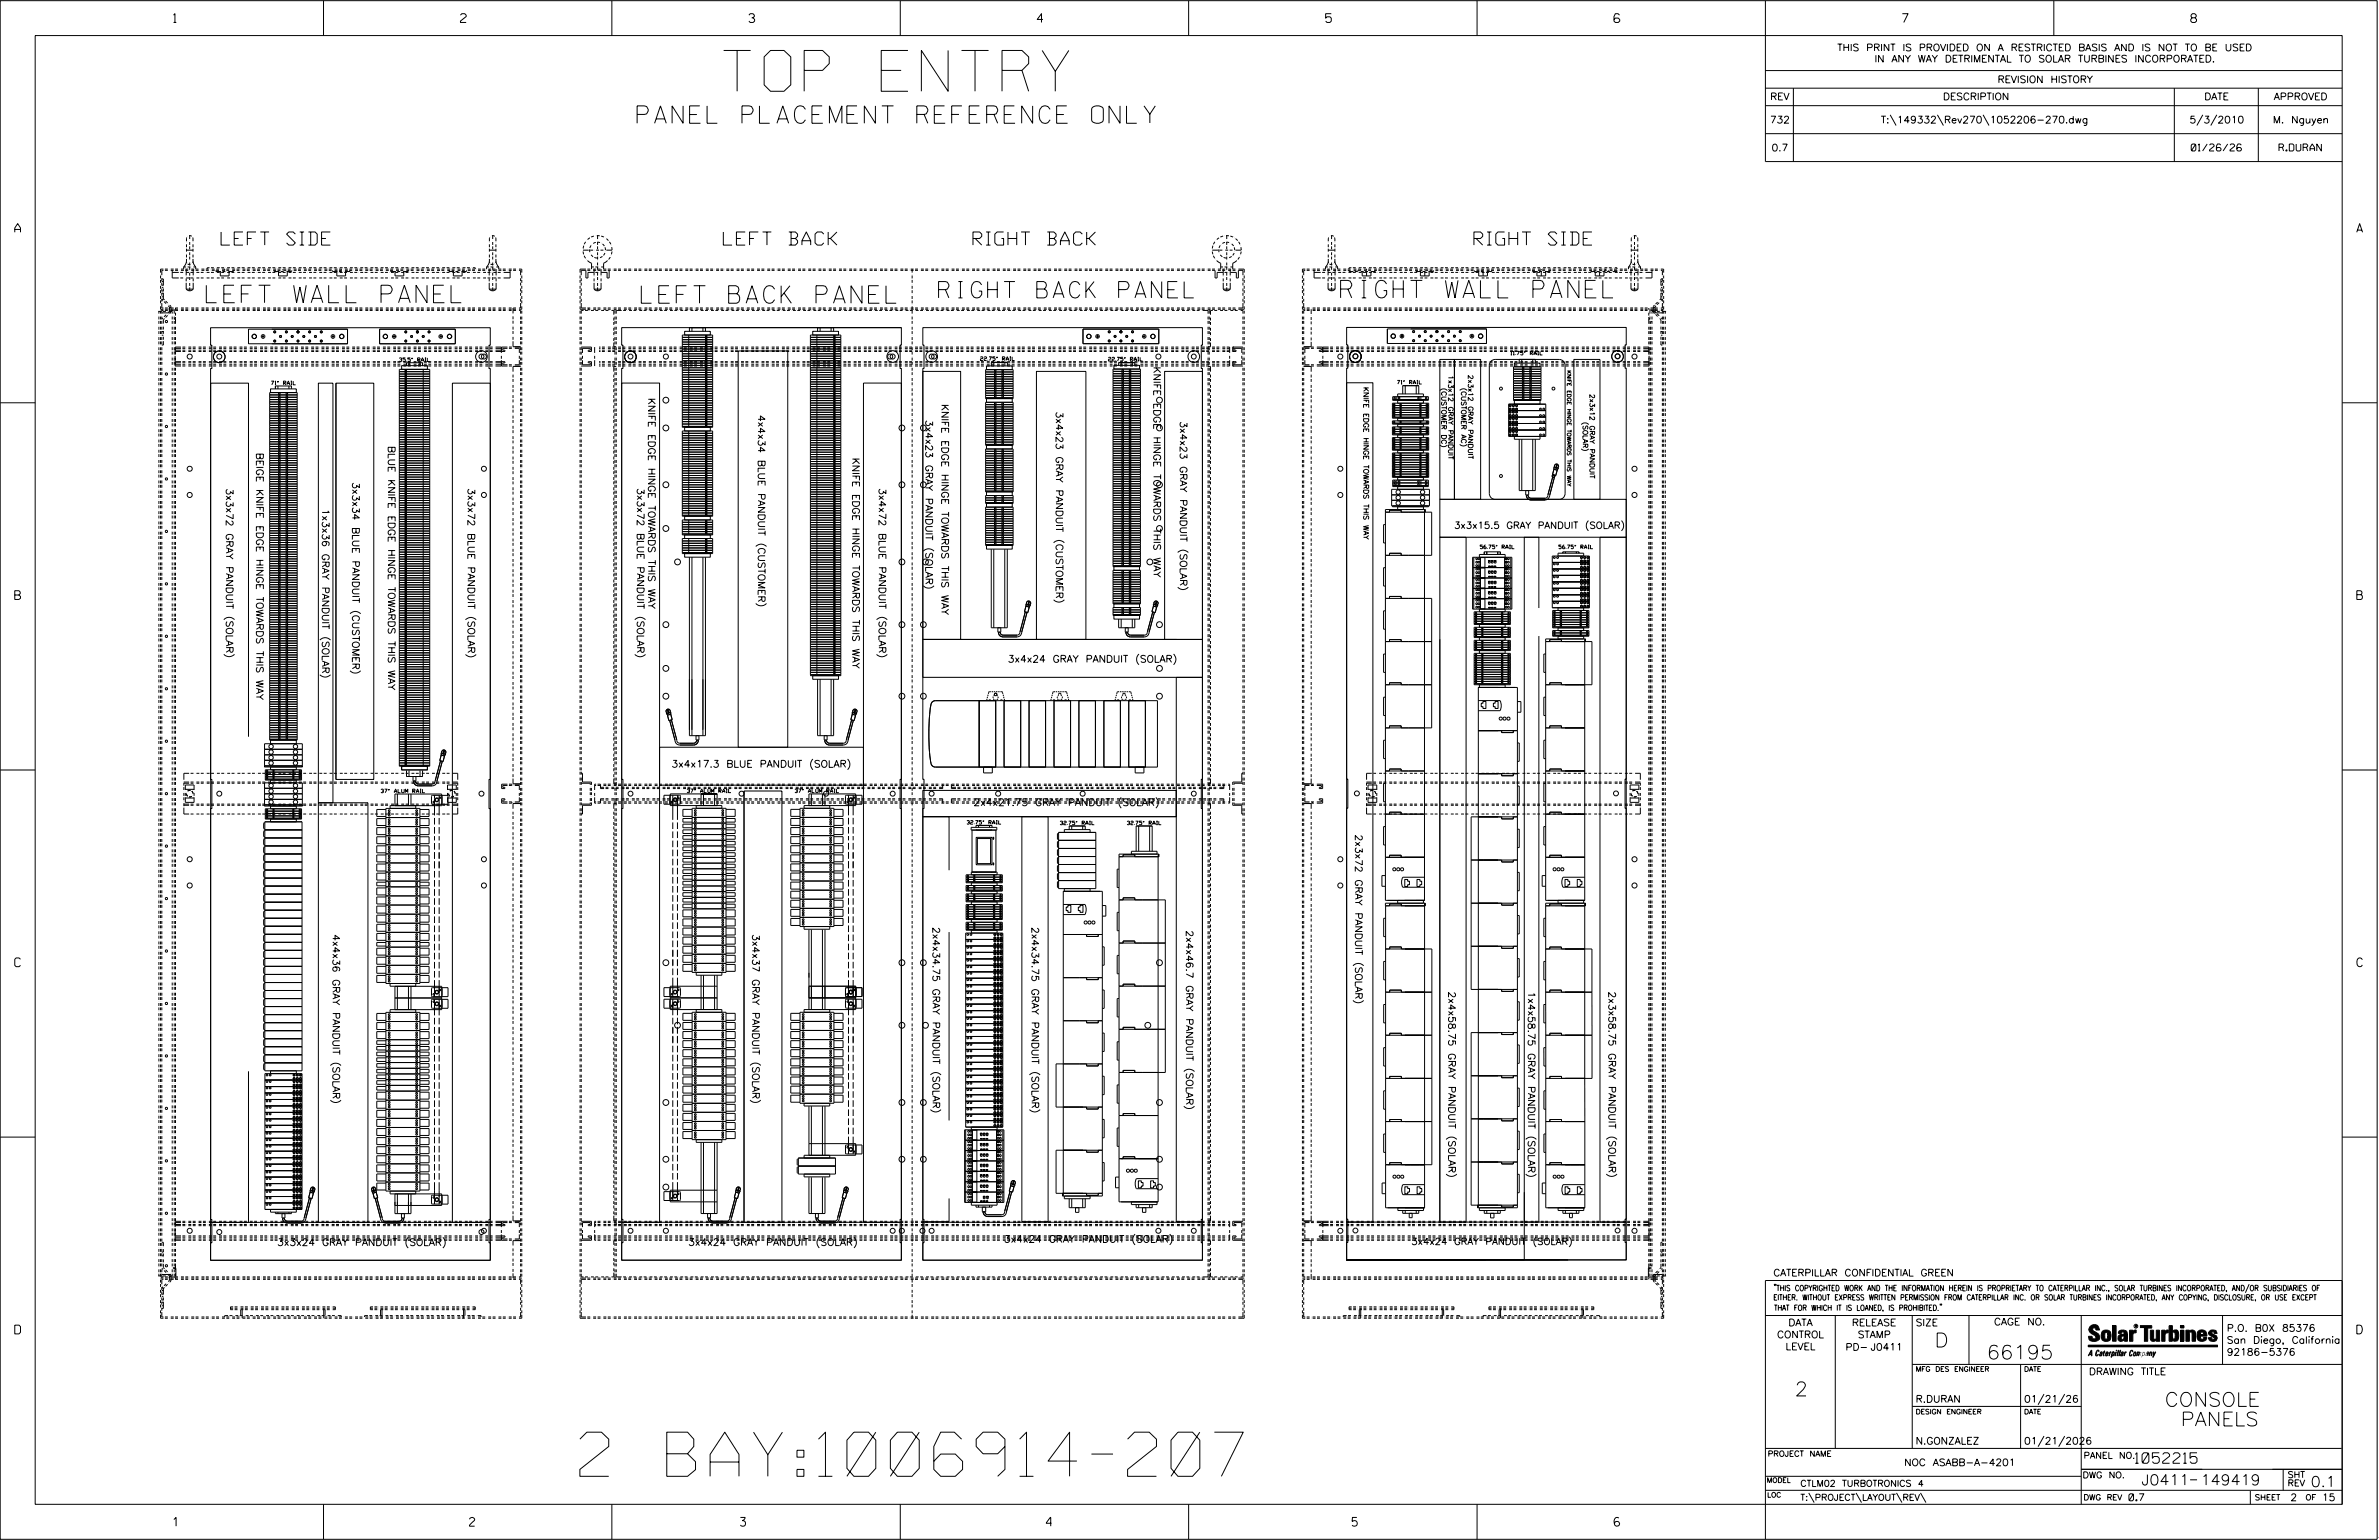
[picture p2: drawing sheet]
<svg xmlns="http://www.w3.org/2000/svg" width="864mm" height="559mm" viewBox="0 0 864 559" stroke-linecap="round" stroke-linejoin="round" font-family="sans-serif">
<defs><g id="words">
<text font-size="16" x="210.5" y="535.7">2 BAY:1006914-207</text>
<text font-size="14.8" x="262.7" y="33.1">TOP ENTRY</text>
<g font-size="6.3">
<text x="231.3" y="44.7">PANEL PLACEMENT REFERENCE ONLY</text>
<text x="74.9" y="109.8">LEFT WALL PANEL</text>
<text x="232.8" y="110">LEFT BACK PANEL</text>
<text x="486.7" y="108.1">RIGHT WALL PANEL</text>
</g>
<text font-size="5.9" x="340.7" y="108.1">RIGHT BACK PANEL</text>
<g font-size="5.1">
<text x="702.3" y="488.8">D</text>
<text x="721.2" y="493.2">66195</text>
<text x="651.5" y="506.5">2</text>
<text x="785.8" y="510.3">CONSOLE</text>
<text x="788.6" y="517.4">PANELS</text>
</g>
<g font-size="4.8">
<text x="80.2" y="88.9">LEFT SIDE</text>
<text x="262.6" y="88.9">LEFT BACK</text>
<text x="353.2" y="88.9">RIGHT BACK</text>
<text x="535.1" y="88.9">RIGHT SIDE</text>
</g>
<g font-size="3.8">
<text x="775.1" y="531">1052215</text>
<text x="777.4" y="538.9">J0411</text>
<text x="798.8" y="538.9">149419</text>
<text x="838.8" y="539.5">0.1</text>
</g>
<g font-size="3.2">
<text x="63" y="8.2">1</text>
<text x="167.2" y="8.2">2</text>
<text x="271.8" y="8.2">3</text>
<text x="376.5" y="8.2">4</text>
<text x="481.2" y="8.2">5</text>
<text x="690.6" y="8.2">7</text>
<text x="795.3" y="8.2">8</text>
<text x="5.4" y="84.3">A</text>
<text x="855.5" y="84.3">A</text>
<text x="5.4" y="217.5">B</text>
<text x="855.6" y="217.5">B</text>
<text x="5.4" y="350.8">C</text>
<text x="855.6" y="350.8">C</text>
<text x="5.4" y="484">D</text>
<text x="855.6" y="484">D</text>
<text x="62.8" y="553.8">1</text>
<text x="170.4" y="553.8">2</text>
<text x="268.8" y="553.8">3</text>
<text x="379.8" y="553.8">4</text>
<text x="490.8" y="553.8">5</text>
<text x="585.9" y="553.8">6</text>
</g>
<g font-size="2.5">
<text x="666.9" y="18.5">THIS PRINT IS PROVIDED ON A RESTRICTED BASIS AND IS NOT TO BE USED</text>
<text x="680.5" y="22.6">IN ANY WAY DETRIMENTAL TO SOLAR TURBINES INCORPORATED.</text>
<text x="725.1" y="30">REVISION HISTORY</text>
<text x="642.6" y="36.3">REV</text>
<text x="705.3" y="36.3">DESCRIPTION</text>
<text x="800.2" y="36.3">DATE</text>
<text x="825.4" y="36.3">APPROVED</text>
<text x="642.5" y="44.7">732</text>
<text x="682.8" y="44.7">T:\149332\Rev270\1052206-270.dwg</text>
<text x="794.8" y="44.7">5/3/2010</text>
<text x="825.1" y="44.7">M. Nguyen</text>
<text x="643.1" y="54.8">0.7</text>
<text x="795.4" y="54.8">01/26/26</text>
<text x="827.3" y="54.8">R.DURAN</text>
<text x="418.8" y="133" transform="rotate(90 418.8 133)">KNIFE EDGE HINGE TOWARDS THIS WAY</text>
<text x="235.3" y="144.4" transform="rotate(90 235.3 144.4)">KNIFE EDGE HINGE TOWARDS THIS WAY</text>
<text x="341.8" y="146.6" transform="rotate(90 341.8 146.6)">KNIFE EDGE HINGE TOWARDS THIS WAY</text>
<text x="383.3" y="149.3" transform="rotate(90 383.3 149.3)">3x4x23 GRAY PANDUIT (CUSTOMER)</text>
<text x="275.2" y="150.6" transform="rotate(90 275.2 150.6)">4x4x34 BLUE PANDUIT (CUSTOMER)</text>
<text x="336" y="152.4" transform="rotate(90 336 152.4)">3x4x23 GRAY PANDUIT (SOLAR)</text>
<text x="428.4" y="152.9" transform="rotate(90 428.4 152.9)">3x4x23 GRAY PANDUIT (SOLAR)</text>
<text x="140.9" y="161.8" transform="rotate(90 140.9 161.8)">BLUE KNIFE EDGE HINGE TOWARDS THIS WAY</text>
<text x="93.1" y="164.3" transform="rotate(90 93.1 164.3)">BEIGE KNIFE EDGE HINGE TOWARDS THIS WAY</text>
<text x="309.5" y="166.1" transform="rotate(90 309.5 166.1)">KNIFE EDGE HINGE TOWARDS THIS WAY</text>
<text x="82.1" y="177.2" transform="rotate(90 82.1 177.2)">3x3x72 GRAY PANDUIT (SOLAR)</text>
<text x="127.9" y="175" transform="rotate(90 127.9 175)">3x3x34 BLUE PANDUIT (CUSTOMER)</text>
<text x="169.8" y="177.2" transform="rotate(90 169.8 177.2)">3x3x72 BLUE PANDUIT (SOLAR)</text>
<text x="231.3" y="177.1" transform="rotate(90 231.3 177.1)">3x3x72 BLUE PANDUIT (SOLAR)</text>
<text x="319.1" y="177.1" transform="rotate(90 319.1 177.1)">3x4x72 BLUE PANDUIT (SOLAR)</text>
<text x="117" y="184.6" transform="rotate(90 117 184.6)">1x3x36 GRAY PANDUIT (SOLAR)</text>
<text x="365.8" y="240.4">3x4x24 GRAY PANDUIT (SOLAR)</text>
<text x="243.7" y="278.4">3x4x17.3 BLUE PANDUIT (SOLAR)</text>
<text x="353.4" y="292.4">2x4x21.75 GRAY PANDUIT (SOLAR)</text>
<text x="492" y="302.8" transform="rotate(90 492 302.8)">2x3x72 GRAY PANDUIT (SOLAR)</text>
<text x="120.8" y="339" transform="rotate(90 120.8 339)">4x4x36 GRAY PANDUIT (SOLAR)</text>
<text x="273.1" y="339" transform="rotate(90 273.1 339)">3x4x37 GRAY PANDUIT (SOLAR)</text>
<text x="338.6" y="336.4" transform="rotate(90 338.6 336.4)">2x4x34.75 GRAY PANDUIT (SOLAR)</text>
<text x="374.5" y="336.4" transform="rotate(90 374.5 336.4)">2x4x34.75 GRAY PANDUIT (SOLAR)</text>
<text x="430.6" y="337.6" transform="rotate(90 430.6 337.6)">2x4x46.7 GRAY PANDUIT (SOLAR)</text>
<text x="525.8" y="359.8" transform="rotate(90 525.8 359.8)">2x4x58.75 GRAY PANDUIT (SOLAR)</text>
<text x="554.7" y="359.8" transform="rotate(90 554.7 359.8)">1x4x58.75 GRAY PANDUIT (SOLAR)</text>
<text x="584" y="359.8" transform="rotate(90 584 359.8)">2x3x58.75 GRAY PANDUIT (SOLAR)</text>
<text x="100.6" y="452">3x3x24 GRAY PANDUIT (SOLAR)</text>
<text x="249.8" y="452">3x4x24 GRAY PANDUIT (SOLAR)</text>
<text x="364.4" y="450.8">3x4x24 GRAY PANDUIT (SOLAR)</text>
<text x="643.8" y="463">CATERPILLAR CONFIDENTIAL GREEN</text>
<text x="645.1" y="485.5">CONTROL</text>
<text x="649.2" y="481.1">DATA</text>
<text x="672.3" y="481.1">RELEASE</text>
<text x="674.4" y="485.5">STAMP</text>
<text x="695.4" y="481.1">SIZE</text>
<text x="723.8" y="480.8">CAGE NO.</text>
<text x="808.4" y="483.1">P.O. B0X 85376</text>
<text x="648.2" y="489.8">LEVEL</text>
<text x="669.9" y="490">PD- J0411</text>
<text x="808.4" y="487.5">San Diego, California</text>
<text x="808.4" y="491.8">92186-5376</text>
<text x="758.3" y="498.9">DRAWING TITLE</text>
<text x="695.4" y="508.9">R.DURAN</text>
<text x="734.8" y="508.9">01/21/26</text>
<text x="695.4" y="524.1">N.GONZALEZ</text>
<text x="734.8" y="524.1">01/21/2026</text>
<text x="691.2" y="531.9">NOC ASABB-A-4201</text>
<text x="772.8" y="544.6">0.7</text>
<text x="831.4" y="544.6">2</text>
<text x="842.9" y="544.6">15</text>
</g>
<g font-size="2.4">
<text x="527.8" y="191.8">3x3x15.5 GRAY PANDUIT (SOLAR)</text>
<text x="512.3" y="451.7">3x4x24 GRAY PANDUIT (SOLAR)</text>
</g>
<g font-size="2.3">
<text x="756.4" y="529.2">PANEL NO.</text>
<text x="653.5" y="539.4">CTLM02 TURBOTRONICS 4</text>
<text x="756" y="536.3">DWG NO.</text>
<text x="830.4" y="539.3">REV</text>
<text x="830.4" y="536.2">SHT</text>
<text x="653.5" y="544.5">T:\PROJECT\LAYOUT\REV\</text>
</g>
<g font-size="2">
<text x="643.8" y="468.4">&quot;THIS COPYRIGHTED WORK AND THE INFORMATION HEREIN IS PROPRIETARY TO CATERPILLAR INC., SOLAR TURBINES INCORPORATED, AND/OR SUBSIDIARIES OF</text>
<text x="643.8" y="471.8">EITHER. WITHOUT EXPRESS WRITTEN PERMISSION FROM CATERPILLAR INC. OR SOLAR TURBINES INCORPORATED, ANY COPYING, DISCLOSURE, OR USE EXCEPT</text>
<text x="644" y="475.6">THAT FOR WHICH IT IS LOANED, IS PROHIBITED.&quot;</text>
<text x="641.7" y="528.5">PROJECT NAME</text>
<text x="756.3" y="544.3">DWG REV</text>
<text x="818.5" y="544.3">SHEET</text>
<text x="836.9" y="544.3">OF</text>
</g>
<g font-size="1.8">
<text x="525.8" y="136.2" transform="rotate(90 525.8 136.2)">1x3x12 GRAY PANDUIT</text>
<text x="533" y="136" transform="rotate(90 533 136)">2x3x12 GRAY PANDUIT</text>
<text x="495" y="140.4" transform="rotate(90 495 140.4)">KNIFE EDGE HINGE TOWARDS THIS WAY</text>
<text x="523.3" y="140.8" transform="rotate(90 523.3 140.8)">(CUSTOMER DC)</text>
<text x="530.5" y="140.8" transform="rotate(90 530.5 140.8)">(CUSTOMER AC)</text>
<text x="577.1" y="143" transform="rotate(90 577.1 143)">2x3x12 GRAY PANDUIT</text>
<text x="574.6" y="153.1" transform="rotate(90 574.6 153.1)">(SOLAR)</text>
<text x="695.4" y="497.6">MFG DES ENGINEER</text>
<text x="734.8" y="497.6">DATE</text>
<text x="695.4" y="513.1">DESIGN ENGINEER</text>
<text x="734.8" y="513.1">DATE</text>
<text x="641.3" y="538">MODEL</text>
<text x="641.5" y="543.3">LOC</text>
</g>
<text font-size="1.4" x="568.9" y="134.3" transform="rotate(90 568.9 134.3)">KNIFE EDGE HINGE TOWARDS THIS WAY</text>
<g font-size="1.3">
<text x="144.9" y="131.2">35.5&quot; RAIL</text>
<text x="355.9" y="130.8">22.75&quot; RAIL</text>
<text x="402.4" y="131">22.75&quot; RAIL</text>
<text x="548.4" y="128.8">11.75&quot; RAIL</text>
<text x="98.5" y="139.6">71&quot; RAIL</text>
<text x="507.2" y="139.4">71&quot; RAIL</text>
<text x="537.3" y="199.1">56.75&quot; RAIL</text>
<text x="565.9" y="199.1">56.75&quot; RAIL</text>
<text x="138.3" y="287.7">37&quot; ALUM RAIL</text>
<text x="249.4" y="287.6">37&quot; ALUM RAIL</text>
<text x="288.6" y="287.6">37&quot; ALUM RAIL</text>
<text x="351" y="299.1">32.75&quot; RAIL</text>
<text x="384.8" y="299.3">32.75&quot; RAIL</text>
<text x="409.2" y="299.3">32.75&quot; RAIL</text>
</g>
<text font-size=".9" x="775.1" y="481.7">R</text>
</g></defs>
<g fill="none" stroke="#000" stroke-width=".36">
<path d="M.1 .2h862.8v558.4h-862.8zM12.8 12.9h837.4v533h-837.4zM117.4 .2v12.7M222.1 .2v12.7M326.8 .2v12.7M431.5 .2v12.7M536.2 .2v12.7M587.9 5.5l-.5-.5h-1l-.5 1v1.7l.5 .4h1l.6-.4v-.6l-.6-.5h-1l-.5 .5M640.9 .2v58.4h209.3M745.6 .2v12.7M640.9 25.6h209.3M640.9 32h209.3"/>
<path d="M640.9 38.3h209.3M651 32v26.6M789.3 32v26.6M819.8 32v26.6M640.9 48.5h209.3M686.2 41.7l2.1 3.8M703.3 41.7l2.2 3.8M719.9 41.7l2.1 3.8M799.6 41.7l-2.1 3.8M804.7 41.7l-2.2 3.8M58.3 99.4v.1M58.3 100v1"/>
<path d="M59.3 97.6h-1v1.3M59.3 98.1h-.6v1.8M59.9 98.1h1M59.9 97.6h1M61.4 98.1h.1M61.4 97.7h.1M62 98.1h1M62 97.6h1M62.5 98.1v2.8h2.4M62.5 98.8h2.4M63.6 98.1h1M63.6 97.6h1"/>
<path d="M65.2 98.1h.1M65.2 97.7h.1M65.4 98.8h1.1M65.7 98.1h1M66.7 96.9v.7h-1M66.7 96.9h.9M67 98.8h.1M67.3 98.1h1M67.3 97.6h1M67.6 98.8h1M67.6 97.6v2.3M67.7 91.8h.1"/>
<path d="M67.7 94.8l.1 .6M67.7 88.1h.1M67.7 88.7v1M67.7 90.2v1.1M67.7 92.4v1M67.7 93.9v.9M67.7 90.8h2.4M67.7 94.8l-1 2.1M67.8 86.2l-.1 1.4M68.1 96.9h1M68.1 85.8h.1M68.1 95.7l1 .3"/>
<path d="M68.6 85.5l1 .3M68.9 98.1h.1M68.9 97.6h.1M68.9 85.5v1.2M68.9 87.8v1.1M68.9 89.4v1.1M68.9 91h.1M68.9 91.5v1.1M68.9 93.1v1.1M68.9 94.7h.1M68.9 95.2v1.1M68.9 96.8v1.1"/>
<path d="M68.9 99v1M68.9 87.3h.1M68.9 98.4h.1M69.1 98.8h1.1M69.4 98.1h1.1M69.4 97.6h1.1M69.6 95.7v.1M69.6 96.9h.1M69.9 86.2l.2 1.4M70.1 91.8h.1M70.1 94.8l-.2 .6M70.1 94.8l.1 .8 .8 1.3"/>
<path d="M70.1 88.1h.1M70.1 88.7v1M70.1 90.2v1.1M70.1 92.4v1M70.1 93.9v.9M70.1 97.6v2.3M70.2 96.9h.8M70.7 98.8h.1M71 98.1h1.1M71 96.9v.7h1.1M71.3 98.8h1.1M72.6 98.1h.1"/>
<path d="M72.6 97.7h.1M72.9 98.8h1M73.1 98.1h1.1M73.1 97.6h1.1M74.4 98.8h.1M74.7 98.1h1.1M74.7 97.6h1.1M75 98.8h1.1M76.1 97.2h-.9v.4M76.3 98.1h.1M76.3 97.6h.1M76.6 97.2h1"/>
<path d="M76.6 98.8h1M76.9 98.1h1M76.9 97.6h1M78.2 97.1h.1M78.2 98.8h.1M78.4 98.1v.4h1.8M78.5 98.1h1M78.5 97.6h1M78.7 97.2h1.1M78.7 98.8h1.1M80 98.5v1.6h3.1v-1.6M80 98.1h.1"/>
<path d="M80 97.7h.1M80.3 97.2h1.1M80.3 98.8h1.1M80.6 98.1h1M80.6 97.6h1M80.8 98.5h1M81.6 97.6v.5M81.9 97.2h.1M81.9 98.8h.1M82.2 98.1h1M82.2 97.6h1M82.3 98.5h.1"/>
<path d="M82.4 97.2h1.1M82.4 98.8h1.1M83.7 98.1h.1M83.7 97.7h.1M84 97.2h1.1M84 98.8h1.1M84.3 98.1h1M84.3 97.6h1M84.7 98.1v.4h-1.8M85.6 97.1h.1M85.6 98.8h.1M85.9 98.1h1"/>
<path d="M85.9 97.6h1M86.1 97.2h1.1M86.1 98.8h1.1M87.5 98.1h.1M87.5 97.6h.1M87.7 97.2h1.1M87.7 98.8h1.1M88 98.1h1.1M88 97.6h1.1M89.3 97.1h.1M89.3 98.8h.1M89.6 98.1h1.1"/>
<path d="M89.6 97.6h1.1M89.9 97.2h1M89.9 98.8h1M91.2 98.1h.1M91.2 97.7h.1M91.4 97.2h1.1M91.4 98.8h1.1M91.7 98.1h1.1M91.7 97.6h1.1M93 97.2h.1M93 98.8h.1M93.3 98.1h1.1"/>
<path d="M93.3 97.6h1.1M93.6 97.2h1.1M93.6 98.8h1.1M94.9 98.1h.1M94.9 97.6h.1M95.2 97.2h1M95.2 98.8h1M95.5 98.1h1M95.5 97.6h1M96.8 97.1h.1M96.8 98.8h.1M97 98.1h1.1"/>
<path d="M97 97.6h1.1M97.3 97.2h1.1M97.3 98.8h1.1M98.6 98.1h.1M98.6 97.6h.1M98.9 97.2h1M98.9 98.8h1M99.2 98.1h1M99.2 97.6h1M99.5 98.1v.4h1.9M100.5 97.2h.1M100.5 98.8h.1"/>
<path d="M100.8 98.1h1M100.8 97.6h1M101 97.2h1.1M101 98.8h1.1M101.1 98.5v1.6h3.2v-1.6M101.9 98.5h1.1M102.3 98.1h.1M102.3 97.7h.1M102.6 97.2h1.1M102.6 98.8h1.1M102.7 97.6v.5M102.9 98.1h1"/>
<path d="M102.9 97.6h1M103.5 98.5h.1M104.2 97.1h.1M104.2 98.8h.1M104.5 98.1h1M104.5 97.6h1M104.7 97.2h1.1M104.7 98.8h1.1M105.9 98.1v.4h-1.9M106 98.1h.1M106 97.6h.1M106.3 97.2h1.1"/>
<path d="M106.3 98.8h1.1M106.6 98.1h1.1M106.6 97.6h1.1M107.9 97.1h.1M107.9 98.8h.1M108.2 98.1h1.1M108.2 97.6h1.1M108.4 97.2h1.1M108.4 98.8h1.1M109.8 98.1h.1M109.8 97.7h.1M110 97.2h1.1"/>
<path d="M110 98.8h1.1M110.3 98.1h1.1M110.3 97.6h1.1M111.6 97.2h.1M111.6 98.8h.1M111.9 98.1h1.1M111.9 97.6h1.1M112.2 97.2h1M112.2 98.8h1M113.5 98.1h.1M113.5 97.7h.1M113.8 97.2h1"/>
<path d="M113.8 98.8h1M114 98.1h1.1M114 97.6h1.1M115.3 97.1h.1M115.3 98.8h.1M115.6 98.1h1.1M115.6 97.6h1.1M115.9 97.2h1M115.9 98.8h1M117.2 98.1h.1M117.2 97.6h.1M117.5 97.2h1"/>
<path d="M117.5 98.8h1M117.8 98.1h1M117.8 97.6h1M119.1 97.2h.1M119.1 98.8h.1M119.3 98.1h1.1M119.3 97.6h1.1M119.6 97.2h1M119.6 98.8h1M120.7 98.1v.4h1.8M120.9 98.1h.1M120.9 97.7h.1"/>
<path d="M121.2 97.2h1M121.2 98.8h1M121.5 98.1h1M121.5 97.6h1M122.3 98.5v1.6h3.1v-1.6M122.8 97.2h.1M122.8 98.8h.1M123 98.1h1.1M123 97.6h1.1M123 98.5h1.1M123.3 97.2h1.1M123.3 98.8h1.1"/>
<path d="M123.9 97.6v.5M124.6 98.1h.1M124.6 97.6h.1M124.6 98.5h.1M124.9 97.2h1.1M124.9 98.8h1.1M125.2 98.1h1.1M125.2 97.6h1.1M126.5 97.1h.1M126.5 98.8h.1M126.8 98.1h1M126.8 97.6h1"/>
<path d="M127 98.1v.4h-1.8M127 97.2h1.1M127 98.8h1.1M128.3 98.1h.1M128.3 97.6h.1M128.6 97.2h1.1M128.6 98.8h1.1M128.9 98.1h1.1M128.9 97.6h1.1M130.2 97.2h.1M130.2 98.8h.1M130.5 98.1h1.1"/>
<path d="M130.5 97.6h1.1M130.8 97.2h1M130.8 98.8h1M132.1 98.1h.1M132.1 97.7h.1M132.4 97.2h1M132.4 98.8h1M132.6 98.1h1.1M132.6 97.6h1.1M133.9 97.1h.1M133.9 98.8h.1M134.2 98.1h1.1"/>
<path d="M134.2 97.6h1.1M134.5 97.2h1M134.5 98.8h1M135.8 98.1h.1M135.8 97.6h.1M136.1 97.2h1M136.1 98.8h1M136.3 98.1h1.1M136.3 97.6h1.1M137.7 97.1h.1M137.7 98.8h.1M137.9 98.1h1.1"/>
<path d="M137.9 97.6h1.1M138.2 97.2h1M138.2 98.8h1M139.5 98.1h.1M139.5 97.7h.1M139.8 97.2h1M139.8 98.8h1M140.1 98.1h1M140.1 97.6h1M141.4 97.2h.1M141.4 98.8h.1M141.6 98.1h1.1"/>
<path d="M141.6 97.6h1.1M141.8 98.1v.4h1.9M141.9 97.2h1.1M141.9 98.8h1.1M143.2 98.1h.1M143.2 97.7h.1M143.4 98.5v1.6h3.2v-1.6M143.5 97.2h1.1M143.5 98.8h1.1M143.8 98.1h1M143.8 97.6h1M144.2 98.5h1.1"/>
<path d="M145.1 97.1h.1M145.1 98.8h.1M145.3 98.1h1.1M145.3 97.6h1.1M145.6 97.2h1.1M145.6 98.8h1.1M145.8 98.5h.1M146.9 98.1h.1M146.9 97.6h.1M147.2 97.2h1.1M147.2 98.8h1.1M147.5 98.1h1.1"/>
<path d="M147.5 97.6h1.1M148.2 98.1v.4h-1.9M148.8 97.2h.1M148.8 98.8h.1M149.1 98.1h1M149.1 97.6h1M149.4 97.2h1M149.4 98.8h1M150.7 98.1h.1M150.7 97.7h.1M151 97.2h1M151 98.8h1"/>
<path d="M151.2 98.1h1.1M151.2 97.6h1.1M152.5 97.2h.1M152.5 98.8h.1M152.8 98.1h1M152.8 97.6h1M153.1 97.2h1M153.1 98.8h1M154.4 98.1h.1M154.4 97.6h.1M154.7 97.2h1M154.7 98.8h1"/>
<path d="M154.9 98.1h1.1M154.9 97.6h1.1M156.2 97.1h.1M156.2 98.8h.1M156.5 98.1h1.1M156.5 97.6h1.1M156.8 97.2h1M156.8 98.8h1M158.1 98.1h.1M158.1 97.7h.1M158.4 97.2h1M158.4 98.8h1"/>
<path d="M158.6 98.1h1.1M158.6 97.6h1.1M159.9 97.2h.1M159.9 98.8h.1M160.2 98.1h1.1M160.2 97.6h1.1M160.5 97.2h1.1M160.5 98.8h1.1M161.8 98.1h.1M161.8 97.7h.1M162.1 97.2h1.1M162.1 98.8h1.1"/>
<path d="M162.3 98.1h1.1M162.3 97.6h1.1M163 98.1v.4h1.8M163.7 97.1h.1M163.7 98.8h.1M163.9 98.1h1.1M163.9 97.6h1.1M164.2 97.2h1.1M164.2 98.8h1.1M164.6 98.5v1.6h3.1v-1.6M165.3 98.5h1.1M165.5 98.1h.1"/>
<path d="M165.5 97.6h.1M165.8 97.2h1.1M165.8 98.8h1.1M166.1 98.1h1M166.1 97.6h1M166.9 98.5h.1M167.4 97.1h.1M167.4 98.8h.1M167.7 98.1h1M167.7 97.6h1M167.9 97.2h1.1M167.9 98.8h1.1"/>
<path d="M169.3 98.1h.1M169.3 97.7h.1M169.3 98.1v.4h-1.8M169.5 97.2h1.1M169.5 98.8h1.1M169.8 98.1h1.1M169.8 97.6h1.1M171.1 97.2h.1M171.1 98.8h.1M171.4 98.1h1M171.4 97.6h1M171.7 97.2h.8v.4"/>
<path d="M171.7 98.8h1M173 98.1h.1M173 97.6h.1M173.2 98.8h1.1M173.5 98.1h1.1M173.5 97.6h1.1M174.8 98.8h.1M175.1 98.1h1M175.1 97.6h1M175.4 98.8h1M176.6 96.9h.9M176.6 96.9v.7"/>
<path d="M176.7 98.1h.1M176.7 97.6h.1M177 98.8h1M177.2 98.1h1.1M177.2 97.6h1.1M177.6 97.6v2.3M177.7 91.8h.1M177.7 94.8l.1 .6M177.7 90.8h2.3M177.7 88.1h.1M177.7 88.7v1M177.7 90.2v1.1"/>
<path d="M177.7 92.4v1M177.7 93.9v.9M177.7 94.8l-.4 1.1-.7 1M177.8 86.2l-.1 1.4M178 96.9h1.1M178.1 85.7v.1M178.1 95.7l1 .3M178.5 98.8h.1M178.6 85.5l1 .3M178.8 98.1h1.1M178.8 97.6h1.1M178.8 87.3h.1"/>
<path d="M178.8 98.4h.1M178.9 85.5v1.2M178.9 87.8v1.1M178.9 89.4v1.1M178.9 91h.1M178.9 91.5v1.1M178.9 93.1v1.1M178.9 94.7h.1M178.9 95.2v1.1M178.9 96.8v1.1M178.9 99v1M179.1 98.8h1.1"/>
<path d="M179.6 95.7v.1M179.6 96.9h.1M179.9 86.2l.1 1.4M180 94.8l1 2.1M180 88.1h.1M180 88.7v1M180 90.2v1.1M180 92.4v1M180 93.9v.9M180 94.8l-.1 .6M180 91.8h.1M180.1 97.6v2.3"/>
<path d="M180.2 96.9h.8M180.4 98.1h.1M180.4 97.7h.1M180.7 98.8h1.1M180.9 98.1h1.1M180.9 97.6h1.1M181 96.9v.7M182.3 98.8h.1M182.5 98.1h1.1M182.5 97.6h1.1M182.8 98.8h2.4M184.1 98.1h.1"/>
<path d="M184.1 97.6h.1M184.7 98.1h1M184.7 97.6h1M185.2 98.1v2.8h-2.4M186.3 98.1h1M186.3 97.6h1M187.8 98.1h.1M187.8 97.7h.1M188.4 98.1h.6v1.8M188.4 97.6h1v1.3M189.4 99.4v.1M189.4 100v1"/>
<path d="M210.6 99.4v.1M210.6 100v1M211.6 90.7l2.1 .1M211.7 91.3l.2 1M211.9 89.1l-.2 1.1M212.1 92.8l.4 .9M212.6 87.7l-.5 1M212.7 97.6h-2.1v1.3M212.9 94.1v.1M212.9 87.3h.1M213.2 98.1h1.1M213.2 97.6h1.1"/>
<path d="M213.3 94.5l1.4 1v2.1M214 90.5l.1 1M214.1 86.3l-.8 .6M214.2 90.8h1.1M214.3 92h.1M214.6 92.5l.7 .7M214.6 89l-.5 1M214.7 96.9h.9M214.8 98.1h.1M214.8 97.7h.1M214.9 88.7h.1M215.3 98.1h1.1"/>
<path d="M215.3 97.6h1.1M215.6 85.7l-1 .3M215.6 98.8h-2.2v2.1h-.7v-2.8h-1.7v1.8M215.7 97.6v2.3M215.8 93.4l1 .2M215.8 90.8h.1M216.1 98.8h1.1M216.1 96.9h1.1M216.1 85.6h.1M216.3 87.9l-1 .4M216.4 90.8h1.1M216.6 85.5h1.1"/>
<path d="M216.8 87.9l1 .1M216.9 87.3h.1M216.9 98.4h.1M216.9 98.1h1.1M216.9 97.6h1.1M216.9 85.5v1.2M216.9 87.8v1.1M216.9 89.4v1.1M216.9 91h.1M216.9 91.5v1.1M216.9 93.1v1.1M216.9 94.7h.1"/>
<path d="M216.9 95.2v1.1M216.9 96.8v1.1M216.9 99v1M217.3 93.6h.1M217.7 98.8h.1M217.7 96.9h.1M218 90.8h1M218.2 97.6v2.3M218.2 98.8h2.2M218.2 96.9h.9M218.2 85.7l1 .3M218.3 88.2h.1"/>
<path d="M218.5 98.1h.1M218.5 97.7h.1M218.7 93l-.9 .5M218.7 88.5l.7 .8M219 98.1h1.1M219.6 90.8h.1M219.6 91.8l-.5 .9M219.6 89.7l.2 1.1M219.7 86.3h.1M219.7 91.3h.1M220.1 86.6l.8 .7M220.6 94.5l-1.5 1v2.1h1"/>
<path d="M220.6 98.1h1.1M220.6 97.6h1.1M221.1 98.1v2.8h-.7v-2.1M221.2 87.7l.5 1M221.5 93.3l-.6 .9M221.8 92.8h.1M221.9 89.1v.1M222.1 89.7l.1 1-2.1 .1M222.1 91.3l-.2 1M222.2 98.1h.1M222.2 97.6h.1M222.8 98.1h1"/>
<path d="M222.8 97.6h1M224.4 98.1h1M224.4 97.6h1M225.9 98.1h.1M225.9 97.7h.1M226.5 98.1h1M226.5 97.6h1M228.1 98.1h1M228.1 97.6h1M229.7 98.1h.1M229.7 97.6h.1M230.2 98.1h1"/>
<path d="M230.2 97.6h1M231.8 98.1h1M231.8 97.6h1M233.4 98.1h.1M233.4 97.6h.1M233.9 98.1h1.1M233.9 97.6h1.1M235.5 98.1h1.1M235.5 97.6h1.1M237.1 98.1h.1M237.1 97.7h.1M237.6 98.1h1.1"/>
<path d="M237.6 97.6h1.1M239.2 98.1h1.1M239.2 97.6h1.1M240.8 98.1h.1M240.8 97.6h.1M241.4 98.1h1M241.4 97.6h1M243 98.1h1M243 97.6h1M244.5 98.1h.1M244.5 97.7h.1M245.1 98.1h1"/>
<path d="M245.1 97.6h1M246.7 98.1h1M246.7 97.6h1M248.2 98.1h.1M248.2 97.7h.1M248.8 98.1h1M248.8 97.6h1M250.4 98.1h1M250.4 97.6h1M252 98.1h.1M252 97.6h.1M252.5 98.1h1.1"/>
<path d="M252.5 97.6h1.1M254.1 98.1h1.1M254.1 97.6h1.1M255.7 98.1h.1M255.7 97.7h.1M256.2 98.1h1.1M256.2 97.6h1.1M257.8 98.1h1.1M257.8 97.6h1.1M259.4 98.1h.1M259.4 97.6h.1M260 98.1h1"/>
<path d="M260 97.6h1M261.5 98.1h1.1M261.5 97.6h1.1M263.1 98.1h.1M263.1 97.6h.1M263.7 98.1h1M263.7 97.6h1M265.3 98.1h1M265.3 97.6h1M266.8 98.1h.1M266.8 97.7h.1M267.4 98.1h1"/>
<path d="M267.4 97.6h1M269 98.1h1M269 97.6h1M270.5 98.1h.1M270.5 97.6h.1M271.1 98.1h1.1M271.1 97.6h1.1M272.7 98.1h1.1M272.7 97.6h1.1M274.3 98.1h.1M274.3 97.7h.1M274.8 98.1h1.1"/>
<path d="M274.8 97.6h1.1M276.4 98.1h1.1M276.4 97.6h1.1M278 98.1h.1M278 97.7h.1M278.5 98.1h1.1M278.5 97.6h1.1M280.1 98.1h1.1M280.1 97.6h1.1M281.7 98.1h.1M281.7 97.6h.1M282.3 98.1h1"/>
<path d="M282.3 97.6h1M283.8 98.1h1.1M283.8 97.6h1.1M285.4 98.1h.1M285.4 97.7h.1M286 98.1h1M286 97.6h1M287.5 98.1h1.1M287.5 97.6h1.1M289.1 98.1h.1M289.1 97.6h.1M289.7 98.1h1.1"/>
<path d="M289.7 97.6h1.1M291.3 98.1h1M291.3 97.6h1M292.9 98.1h.1M292.9 97.7h.1M293.4 98.1h1.1M293.4 97.6h1.1M295 98.1h1.1M295 97.6h1.1M296.6 98.1h.1M296.6 97.7h.1M297.1 98.1h1.1"/>
<path d="M297.1 97.6h1.1M298.7 98.1h1.1M298.7 97.6h1.1M300.3 98.1h.1M300.3 97.6h.1M300.8 98.1h1.1M300.8 97.6h1.1M302.4 98.1h1.1M302.4 97.6h1.1M304 98.1h.1M304 97.7h.1M304.6 98.1h1"/>
<path d="M304.6 97.6h1M306.1 98.1h1.1M306.1 97.6h1.1M307.7 98.1h.1M307.7 97.6h.1M308.3 98.1h1M308.3 97.6h1M309.8 98.1h1.1M309.8 97.6h1.1M311.4 98.1h.1M311.4 97.6h.1M312 98.1h1.1"/>
<path d="M312 97.6h1.1M313.6 98.1h1M313.6 97.6h1M315.2 98.1h.1M315.2 97.7h.1M315.7 98.1h1.1M315.7 97.6h1.1M317.3 98.1h1M317.3 97.6h1M318.9 98.1h.1M318.9 97.6h.1M319.4 98.1h1.1"/>
<path d="M319.4 97.6h1.1M321 98.1h1.1M321 97.6h1.1M322.6 98.1h.1M322.6 97.7h.1M323.1 98.1h1.1M323.1 97.6h1.1M324.7 98.1h1.1M324.7 97.6h1.1M326.3 98.1h.1M326.3 97.7h.1M326.8 98.1h1.1"/>
<path d="M326.8 97.6h1.1M328.4 98.1h1.1M328.4 97.6h1.1M330 98.1h.1M330 97.6h.1M330.6 98.1h1M330.6 97.6h1M331.1 97.6v1.3M331.1 99.4v.1M331.1 100v1M332.2 98.1h1M332.2 97.6h1"/>
<path d="M333.8 98.1h.1M333.8 97.7h.1M334.3 98.1h1.1M334.3 97.6h1.1M335.9 98.1h1M335.9 97.6h1M337.5 98.1h.1M337.5 97.6h.1M338 98.1h1.1M338 97.6h1.1M339.6 98.1h1M339.6 97.6h1"/>
<path d="M341.2 98.1h.1M341.2 97.6h.1M341.7 98.1h1.1M341.7 97.6h1.1M343.3 98.1h1.1M343.3 97.6h1.1M344.9 98.1h.1M344.9 97.7h.1M345.4 98.1h1.1M345.4 97.6h1.1M347 98.1h1.1M347 97.6h1.1"/>
<path d="M348.6 98.1h.1M348.6 97.6h.1M349.2 98.1h1M349.2 97.6h1M350.8 98.1h1M350.8 97.6h1M352.3 98.1h.1M352.3 97.7h.1M352.9 98.1h1M352.9 97.6h1M354.5 98.1h1M354.5 97.6h1"/>
<path d="M356.1 98.1h.1M356.1 97.7h.1M356.6 98.1h1M356.6 97.6h1M358.2 98.1h1M358.2 97.6h1M359.8 98.1h.1M359.8 97.6h.1M360.3 98.1h1.1M360.3 97.6h1.1M361.9 98.1h1.1M361.9 97.6h1.1"/>
<path d="M363.5 98.1h.1M363.5 97.7h.1M364 98.1h1.1M364 97.6h1.1M365.6 98.1h1.1M365.6 97.6h1.1M367.2 98.1h.1M367.2 97.6h.1M367.8 98.1h1M367.8 97.6h1M369.4 98.1h1M369.4 97.6h1"/>
<path d="M370.9 98.1h.1M370.9 97.7h.1M371.5 98.1h1M371.5 97.6h1M373.1 98.1h1M373.1 97.6h1M374.6 98.1h.1M374.6 97.7h.1M375.2 98.1h1M375.2 97.6h1M376.8 98.1h1M376.8 97.6h1"/>
<path d="M378.4 98.1h.1M378.4 97.6h.1M378.9 98.1h1.1M378.9 97.6h1.1M380.5 98.1h1.1M380.5 97.6h1.1M382.1 98.1h.1M382.1 97.7h.1M382.6 98.1h1.1M382.6 97.6h1.1M384.2 98.1h1.1M384.2 97.6h1.1"/>
<path d="M385.8 98.1h.1M385.8 97.6h.1M386.3 98.1h1.1M386.3 97.6h1.1M387.9 98.1h1.1M387.9 97.6h1.1M389.5 98.1h.1M389.5 97.6h.1M390.1 98.1h1M390.1 97.6h1M391.7 98.1h1M391.7 97.6h1"/>
<path d="M393.2 98.1h.1M393.2 97.7h.1M393.8 98.1h1M393.8 97.6h1M395.4 98.1h1M395.4 97.6h1M396.9 98.1h.1M396.9 97.6h.1M397.5 98.1h1.1M397.5 97.6h1.1M399.1 98.1h1.1M399.1 97.6h1.1"/>
<path d="M400.7 98.1h.1M400.7 97.7h.1M401.2 98.1h1.1M401.2 97.6h1.1M402.8 98.1h1.1M402.8 97.6h1.1M404.4 98.1h.1M404.4 97.7h.1M404.9 98.1h1.1M404.9 97.6h1.1M406.5 98.1h1.1M406.5 97.6h1.1"/>
<path d="M408.1 98.1h.1M408.1 97.6h.1M408.7 98.1h1M408.7 97.6h1M410.2 98.1h1.1M410.2 97.6h1.1M411.8 98.1h.1M411.8 97.7h.1M412.4 98.1h1M412.4 97.6h1M413.9 98.1h1.1M413.9 97.6h1.1"/>
<path d="M415.5 98.1h.1M415.5 97.6h.1M416.1 98.1h1.1M416.1 97.6h1.1M417.7 98.1h1M417.7 97.6h1M419.2 98.1h.1M419.2 97.6h.1M419.8 98.1h1.1M419.8 97.6h1.1M421.4 98.1h1.1M421.4 97.6h1.1"/>
<path d="M423 98.1h.1M423 97.7h.1M423.5 98.1h1.1M423.5 97.6h1.1M425.1 98.1h1.1M425.1 97.6h1.1M426.7 98.1h.1M426.7 97.6h.1M427.2 98.1h1.1M427.2 97.6h1.1M428.8 98.1h1.1M428.8 97.6h1.1"/>
<path d="M430.4 98.1h.1M430.4 97.7h.1M431 98.1h1M431 97.6h1M432.5 98.1h1.1M432.5 97.6h1.1M434.1 98.1h.1M434.1 97.7h.1M434.7 98.1h1M434.7 97.6h1M436.2 98.1h1.1M436.2 97.6h1.1"/>
<path d="M437.8 98.1h.1M437.8 97.6h.1M438.4 98.1h1.1M438.4 97.6h1.1M440 98.1h1l.1 2.8h.7v-2.1h2.2M440 97.6h1M440.1 90.7l2 .1M440.1 91.3l.2 1M440.3 89.1l-.2 1.1M440.4 92.8l.6 .9M441 87.7l-.5 1M441.3 94.1v.1"/>
<path d="M441.3 87.3h.1M441.6 98.1h.1M441.6 97.7h.1M441.6 94.5l1.5 1v2.1h-1M442.1 98.1h1.1M442.5 90.5v1M442.5 86.3l-.8 .6M442.7 90.8h1M442.7 92h.1M443 92.5l.7 .7M443 89l-.5 1M443.1 96.9h.9"/>
<path d="M443.3 88.7h.1M443.7 98.1h1M443.7 97.6h1M444 85.7l-1 .3M444 97.6v2.3M444.2 93.4l1 .2M444.2 90.8h.1M444.5 85.5h.1M444.5 98.8h1.1M444.5 96.9h1.1M444.7 87.9l-1 .4M444.8 90.8h1"/>
<path d="M445.1 85.5h1M445.2 87.9l1 .1M445.3 98.1h.1M445.3 97.6h.1M445.3 87.3h.1M445.3 98.4h.1M445.3 85.5v1.2M445.3 87.8v1.1M445.3 89.4v1.1M445.3 91h.1M445.3 91.5v1.1M445.3 93.1v1.1"/>
<path d="M445.3 94.7h.1M445.3 95.2v1.1M445.3 96.8v1.1M445.3 99v1M445.7 93.6h.1M445.8 98.1h1.1M445.8 97.6h1.1M446.1 98.8h.1M446.1 96.9h.1M446.4 90.8h1M446.6 97.6v2.3M446.6 85.7l1 .3"/>
<path d="M446.7 98.8h2.1v2.1h.7v-2.8h1.7v1.8M446.7 96.9h.8M446.7 88.2h.1M447.1 93l-.9 .5M447.1 88.5l.7 .8M447.4 98.1h1.1M447.4 97.6h1.1M448 90.8h.1M448 91.8l-.5 .9M448 89.7l.2 1.1M448.1 86.3h.1M448.1 91.3h.1"/>
<path d="M448.5 86.6l.8 .7M449 94.5l-1.5 1v2.1M449 98.1h.1M449 97.7h.1M449.5 97.6h2.2v1.3M449.6 87.7l.5 1M449.9 93.3l-.6 .9M450.1 92.8h.1M450.3 89.1v.1M450.5 89.7l.1 1-2.1 .1M450.5 91.3l-.1 1M451.7 99.4v.1"/>
<path d="M451.7 100v1M472.8 99.4v.1M472.8 100v1M473.8 97.6h-1v1.3M473.8 98.1h-.5v1.8M474.3 98.1h1.1M474.3 97.6h1.1M475.9 98.1h.1M475.9 97.6h.1M476.5 98.1h1.1M476.5 97.6h1.1M477 98.1v2.8h2.4"/>
<path d="M477 98.8h2.4M478.1 98.1h1M478.1 97.6h1M479.7 98.1h.1M479.7 97.7h.1M480 98.8h1M480.2 98.1h1.1M480.2 97.6h1.1M481.2 96.9h.8M481.2 96.9v.7M481.5 98.8h.1M481.8 98.1h1"/>
<path d="M481.8 97.6h1M482.1 98.8h1M482.1 97.6v2.3M482.2 94.8l-.2 .8-.8 1.3M482.2 94.8l.1 .6M482.2 90.8h2.4M482.2 88.1h.1M482.2 88.7v1M482.2 90.2v1.1M482.2 92.4v1M482.2 93.9v.9M482.2 91.8h.1"/>
<path d="M482.3 86.2l-.1 1.4M482.6 96.9h1M482.6 95.7l1 .3M482.6 85.7v.1M483.1 85.5l1 .3M483.4 98.1h.1M483.4 97.6h.1M483.4 85.5v1.2M483.4 87.8v1.1M483.4 89.4v1.1M483.4 91h.1M483.4 91.5v1.1"/>
<path d="M483.4 93.1v1.1M483.4 94.7h.1M483.4 95.2v1.1M483.4 96.8v1.1M483.4 99v1M483.4 87.3h.1M483.4 98.4h.1M483.7 98.8h1M483.9 98.1h1.1M483.9 97.6h1.1M484.1 95.7v.1M484.2 96.9h.1"/>
<path d="M484.4 86.2l.2 1.4M484.6 91.8h.1M484.6 94.8l-.2 .6M484.6 94.8l.2 .8 .8 1.3M484.6 88.1h.1M484.6 88.7v1M484.6 90.2v1.1M484.6 92.4v1M484.6 93.9v.9M484.6 97.6v2.3M484.7 96.9h.9M485.2 98.8h.1"/>
<path d="M485.5 98.1h1.1M485.6 96.9l-.1 .7h1.1M485.8 98.8h1M487.1 98.1h.1M487.1 97.7h.1M487.4 98.8h1M487.6 98.1h1.1M487.6 97.6h1.1M488.9 98.8h.1M489.2 98.1h1.1M489.2 97.6h1.1M489.5 98.8h1.1"/>
<path d="M489.7 98.1v.4h1.6M490.6 97.2h-.9v.4M490.8 97.7h.1M490.8 98.1h.1M491.1 97.2h1.1M491.1 98.8h1.1M491.3 98.1h1.1M491.3 97.6h1.1M492.7 97.1h.1M492.7 98.8h.1M492.9 98.1v.4h-1.1M492.9 97.6h1.1v.5h-1.1"/>
<path d="M493.2 97.2h1.1M493.2 98.8h1.1M493.4 98.5h.1M494 98.5h1M494.5 98.1h.1M494.5 97.6h.1M494.8 97.2h1.1M494.8 98.8h1.1M495.1 98.1h1M495.1 97.6h1M495.5 98.5h1.1M496.1 97.6v.5"/>
<path d="M496.1 98.5v1.6M496.4 97.2h.1M496.4 98.8h.1M496.7 98.1h1M496.7 97.6h1M496.9 97.2h1.1M496.9 98.8h1.1M497.1 98.5h.1M498.3 98.1h.1M498.3 97.7h.1M498.5 97.2h1.1M498.5 98.8h1.1"/>
<path d="M498.8 98.1h1.1M498.8 97.6h1.1M499.3 98.1v.4h-1.6v1.6h-3.2v-1.6M500.1 97.2h.1M500.1 98.8h.1M500.4 98.1h1M500.4 97.6h1M500.7 97.2h1M500.7 98.8h1M502 98.1h.1M502 97.6h.1M502.2 97.2h1.1"/>
<path d="M502.2 98.8h1.1M502.5 98.1h1.1M502.5 97.6h1.1M503.8 97.1h.1M503.8 98.8h.1M504.1 98.1h1.1M504.1 97.6h1.1M504.4 97.2h1M504.4 98.8h1M505.7 98.1h.1M505.7 97.6h.1M506 97.2h1"/>
<path d="M506 98.8h1M506.2 98.1h1.1M506.2 97.6h1.1M507.5 97.2h.1M507.5 98.8h.1M507.8 98.1h1.1M507.8 97.6h1.1M508.1 97.2h1.1M508.1 98.8h1.1M509.4 97.7h.1M509.4 98.1h.1M509.7 97.2h1.1"/>
<path d="M509.7 98.8h1.1M509.9 98.1h1.1M509.9 97.6h1.1M511.3 97.1h.1M511.3 98.8h.1M511.5 98.1h1.1M511.5 97.6h1.1M511.8 97.2h1.1M511.8 98.8h1.1M513.1 98.1h.1M513.1 97.6h.1M513.4 97.2h1.1"/>
<path d="M513.4 98.8h1.1M513.7 98.1h1M513.7 97.6h1M514 98.1v.4h1.9M515 97.1h.1M515 98.8h.1M515.3 98.1h1M515.3 97.6h1M515.5 97.2h1.1M515.5 98.8h1.1M515.6 98.5v1.6h3.2v-1.6M516.4 98.5h1.1"/>
<path d="M516.8 97.7h.1M516.8 98.1h.1M517.1 97.2h1.1M517.1 98.8h1.1M517.2 97.6v.5M517.2 98.5v1.6M517.4 98.1h1M517.4 97.6h1M518 98.5h.1M518.7 97.2h.1M518.7 98.8h.1M519 98.1h1"/>
<path d="M519 97.6h1M519.3 97.2h1M519.3 98.8h1M520.4 98.1v.4h-1.9M520.6 97.7h.1M520.6 98.1h.1M520.8 97.2h1.1M520.8 98.8h1.1M521.1 98.1h1M521.1 97.6h1M522.4 97.1h.1M522.4 98.8h.1"/>
<path d="M522.7 98.1h1M522.7 97.6h1M523 97.2h1M523 98.8h1M524.3 98.1h.1M524.3 97.6h.1M524.5 97.2h1.1M524.5 98.8h1.1M524.8 98.1h1.1M524.8 97.6h1.1M526.1 97.2h.1M526.1 98.8h.1"/>
<path d="M526.4 98.1h1.1M526.4 97.6h1.1M526.7 97.2h1.1M526.7 98.8h1.1M528 97.7h.1M528 98.1h.1M528.3 97.2h1M528.3 98.8h1M528.5 98.1h1.1M528.5 97.6h1.1M529.8 97.2h.1M529.8 98.8h.1"/>
<path d="M530.1 98.1h1.1M530.1 97.6h1.1M530.4 97.2h1.1M530.4 98.8h1.1M531.7 98.1h.1M531.7 97.6h.1M532 97.2h1M532 98.8h1M532.3 98.1h1M532.3 97.6h1M533.6 97.1h.1M533.6 98.8h.1"/>
<path d="M533.9 98.1h1M533.9 97.6h1M534.1 97.2h1.1M534.1 98.8h1.1M535.2 98.1v.4h1.8M535.4 97.7h.1M535.4 98.1h.1M535.7 97.2h1.1M535.7 98.8h1.1M536 98.1h1M536 97.6h1M536.8 98.5v1.6h3.2v-1.6"/>
<path d="M537.3 97.2h.1M537.3 98.8h.1M537.6 98.1h1M537.6 97.6h1M537.6 98.5h1M537.8 97.2h1.1M537.8 98.8h1.1M538.4 97.6v.5M538.4 98.5v1.6M539.1 97.7h.1M539.1 98.5h.1M539.1 98.1h.1"/>
<path d="M539.4 97.2h1.1M539.4 98.8h1.1M539.7 98.1h1M539.7 97.6h1M541 97.1h.1M541 98.8h.1M541.3 98.1h1M541.3 97.6h1M541.5 98.1v.4h-1.8M541.5 97.2h1.1M541.5 98.8h1.1M542.9 98.1h.1"/>
<path d="M542.9 97.6h.1M543.1 97.2h1.1M543.1 98.8h1.1M543.4 98.1h1.1M543.4 97.6h1.1M544.7 97.1h.1M544.7 98.8h.1M545 98.1h1.1M545 97.6h1.1M545.3 97.2h1M545.3 98.8h1M546.6 97.7h.1"/>
<path d="M546.6 98.1h.1M546.8 97.2h1.1M546.8 98.8h1.1M547.1 98.1h1.1M547.1 97.6h1.1M548.4 97.2h.1M548.4 98.8h.1M548.7 98.1h1.1M548.7 97.6h1.1M549 97.2h1.1M549 98.8h1.1M550.3 98.1h.1"/>
<path d="M550.3 97.6h.1M550.6 97.2h1M550.6 98.8h1M550.9 98.1h1M550.9 97.6h1M552.2 97.1h.1M552.2 98.8h.1M552.4 98.1h1.1M552.4 97.6h1.1M552.7 97.2h1.1M552.7 98.8h1.1M554 98.1h.1"/>
<path d="M554 97.6h.1M554.3 97.2h1M554.3 98.8h1M554.6 98.1h1M554.6 97.6h1M555.9 97.2h.1M555.9 98.8h.1M556.2 98.1h1M556.2 97.6h1M556.3 98.1v.4h1.9M556.4 97.2h1.1M556.4 98.8h1.1"/>
<path d="M557.7 97.7h.1M557.7 98.1h.1M557.9 98.5v1.6h3.2v-1.6M558 97.2h1.1M558 98.8h1.1M558.3 98.1h1M558.3 97.6h1M558.7 98.5h1.1M559.5 97.6v.5M559.5 98.5v1.6M559.6 97.1h.1M559.6 98.8h.1"/>
<path d="M559.9 98.1h1M559.9 97.6h1M560.1 97.2h1.1M560.1 98.8h1.1M560.3 98.5h.1M561.4 98.1h.1M561.4 97.6h.1M561.7 97.2h1.1M561.7 98.8h1.1M562 98.1h1.1M562 97.6h1.1M562.7 98.1v.4h-1.9"/>
<path d="M563.3 97.1h.1M563.3 98.8h.1M563.6 98.1h1.1M563.6 97.6h1.1M563.8 97.2h1.1M563.8 98.8h1.1M565.2 97.7h.1M565.2 98.1h.1M565.4 97.2h1.1M565.4 98.8h1.1M565.7 98.1h1.1M565.7 97.6h1.1"/>
<path d="M567 97.2h.1M567 98.8h.1M567.3 98.1h1.1M567.3 97.6h1.1M567.6 97.2h1M567.6 98.8h1M568.9 97.7h.1M568.9 98.1h.1M569.2 97.2h1M569.2 98.8h1M569.4 98.1h1.1M569.4 97.6h1.1"/>
<path d="M570.7 97.1h.1M570.7 98.8h.1M571 98.1h1.1M571 97.6h1.1M571.3 97.2h1M571.3 98.8h1M572.6 98.1h.1M572.6 97.6h.1M572.9 97.2h1M572.9 98.8h1M573.2 98.1h1M573.2 97.6h1"/>
<path d="M574.5 97.2h.1M574.5 98.8h.1M574.7 98.1h1.1M574.7 97.6h1.1M575 97.2h1.1M575 98.8h1.1M576.3 97.7h.1M576.3 98.1h.1M576.6 97.2h1M576.6 98.8h1M576.9 98.1h1M576.9 97.6h1"/>
<path d="M577.5 98.1v.4h1.6v1.6h3.2v-1.6M578.2 97.2h.1M578.2 98.8h.1M578.4 98.1h1.1M578.4 97.6h1.1M578.7 97.2h1.1M578.7 98.8h1.1M579.6 98.5h1l.1 1.6M580 98.1h.1M580 97.6h.1M580.3 97.2h1.1M580.3 98.8h1.1"/>
<path d="M581.2 98.5h.1M581.7 97.6h-1l-.1 .5h1.1M581.7 98.5h1.1M581.9 97.1h.1M581.9 98.8h.1M582.2 98.1h1M582.2 97.6h1M582.4 97.2h1.1M582.4 98.8h1.1M582.8 97.6v.5M583.3 98.5h1.1M583.7 98.1l.1 .4"/>
<path d="M583.7 97.6h.1M584 97.2h1.1M584 98.8h1.1M584.3 98.1h1.1M584.3 97.6h1.1M584.9 98.5h.1M585.6 97.2h.1M585.6 98.8h.1M585.9 98.1h1.1v.4h-1.6M586.2 97.2h.8v.4h-1.1M586.2 98.8h1M587.5 97.7h.1"/>
<path d="M587.5 98.1h.1M587.8 98.8h1M588 98.1h1.1M588 97.6h1.1M589.3 98.8h.1M589.6 98.1h1.1M589.6 97.6h1.1M589.9 98.8h1M591.1 96.9l.1 .7M591.1 96.9h.9M591.2 98.1h.1M591.5 98.8h1"/>
<path d="M591.7 98.1h1.1M591.7 97.6h1.1M592.1 97.6v2.3M592.2 91.8h.1M592.2 94.8l-1.1 2.1M592.2 94.8l.1 .6M592.2 90.8h2.3M592.2 88.1h.1M592.2 88.7v1M592.2 90.2v1.1M592.2 92.4v1M592.2 93.9v.9"/>
<path d="M592.3 86.2l-.1 1.4M592.6 96.9h1M592.6 85.8h.1M592.6 95.7l1 .3M593.1 98.8h.1M593.1 85.5l1 .3M593.3 98.1h1.1M593.3 97.6h1.1M593.3 85.5v1.2M593.3 87.8v1.1M593.3 89.4v1.1M593.3 91h.1"/>
<path d="M593.3 91.5v1.1M593.3 93.1v1.1M593.3 94.7h.1M593.3 95.2v1.1M593.3 96.8v1.1M593.3 99v1M593.3 87.3h.1M593.3 98.4h.1M593.6 98.8h1M594.1 95.7v.1M594.1 96.9h.1M594.4 86.2l.1 1.4"/>
<path d="M594.5 91.8h.1M594.5 94.8l-.1 .6M594.5 94.8l.3 1 .7 1.1M594.5 88.1h.1M594.5 88.7v1M594.5 90.2v1.1M594.5 92.4v1M594.5 93.9v.9M594.6 97.6v2.3M594.7 96.9h.8M594.9 97.7h.1M594.9 98.1h.1"/>
<path d="M595.2 98.8h1M595.5 98.1h1M595.5 97.6h1M595.5 96.9v.7M596.8 98.8h.1M597 98.1h1.1M597 97.6h1.1M597.3 98.8h2.4M598.6 97.7h.1M598.6 98.1h.1M599.2 98.1h1M599.2 97.6h1"/>
<path d="M599.7 98.1v2.8h-2.4M600.7 98.1h1.1M600.7 97.6h1.1M602.3 98.1h.1M602.3 97.6h.1M602.9 98.1h.6v1.8M602.9 97.6h1v1.3M603.9 99.4v.1M603.9 100v1M57.4 113h1.2M57.7 113v.8M57.7 114.9v1"/>
<path d="M57.7 116.5v1M57.7 118.6v1M57.7 114.3h.1M57.7 118v.1M58.3 111.2v1h1M58.3 101.6v1M58.3 103.2h.1M58.3 103.7v1.1M58.3 105.3v1.1M58.3 107.4v1.1M58.3 109v1.1M58.3 110.6h.1"/>
<path d="M58.3 112.7v1.1M58.3 114.9v1M58.3 116.5v1M58.3 118.6v1M58.3 106.9h.1M58.3 114.3h.1M58.3 118v.1M58.7 110v1.8h.6M58.7 112.6h.6M58.7 100.4h.1M58.7 101v1M58.7 102.6v1"/>
<path d="M58.7 104.7v1M58.7 106.3v1M58.7 107.8v.1M58.7 108.4v1M58.7 112.2v1.6M58.7 114.9v1M58.7 116.5v1M58.7 118.6v1M58.7 101.2h.6v2.4M58.7 106.4h.6M58.7 107.7h.6M58.7 105.6h.6"/>
<path d="M58.7 102.2h.6M58.7 103.5h.6M58.7 104.3h.6M58.7 104.1h.1M58.7 114.3h.1M58.7 118v.1M58.8 113.5h3.2M59.2 113h1M59.2 115.4l-.5 .4M59.3 104.1h.1M59.3 104.7v1M59.3 106.3v2.3h-.6l.5 .4"/>
<path d="M59.3 117.9v.1M59.3 118.5v1.1M59.3 108.4l.4 .4M59.5 109.4l.8 .8M59.7 115.6l-.4 .4v1.4M59.9 111.8h1M59.9 112.6h1M59.9 112.2h1M60.1 109.2l.8 .8M60.3 114.2l-.8 .8M60.7 110.6h.1M60.7 113.8v.1"/>
<path d="M60.7 113h.1M60.9 114.4l-.8 .8M61.1 110.9l.4 .5v1.6l-.4 .5M61.2 110.3h.1M61.2 114.1h.1M61.3 113h1.2v.8M61.4 111.8h.1M61.4 112.6h.1M61.4 112.2h.1M61.5 111.8v.8M61.5 112.9h.6M61.5 111.5h.6"/>
<path d="M61.6 110.7l.5 .5v2.1l-.5 .4M62 111.8h1M62 112.6h1M62 112.2h1M62.5 114.9v1M62.5 116.5v1M62.5 118.6v1M62.5 114.3h.1M62.5 118v.1M63.3 112.2v1.6M63.3 114.9v1M63.3 116.5v1"/>
<path d="M63.3 118.6v1M63.3 115.7h.4M63.3 114.3h.1M63.3 118v.1M63.6 111.8h1M63.6 112.6h1M63.6 112.2h1M63.7 112.9h.1M63.7 118v.1M63.7 111.8v.6M63.7 113.5v1M63.7 115v2.5"/>
<path d="M63.7 118.6v1M65.2 111.8h.1M65.2 112.6h.1M65.2 112.2h.1M65.4 100.9h1.1M65.7 111.8h1M65.7 112.6h1M65.7 112.2h1M67 100.8h.1M67.3 111.8h1M67.3 112.6h1M67.3 112.2h1"/>
<path d="M67.6 100.9h1M67.6 104.9a1.64 1.64 0 0 0 2.5 0M67.6 100.5h.1M67.6 101v1.1M67.6 102.6v2.3M67.6 104.9h2.5M68.9 111.8h.1M68.9 112.6h.1M68.9 112.2h.1M68.9 100.5v1.1M68.9 102.1v.1M68.9 102.7v1.1"/>
<path d="M68.9 104.3v1.2M69.1 100.9h1.1M69.4 111.8h1.1M69.4 112.6h1.1M69.4 112.2h1.1M70.1 100.5h.1M70.1 101v1.1M70.1 102.6v2.3M70.7 100.9h.1M71 111.8h1.1M71 112.6h1.1M71 112.2h1.1"/>
<path d="M71.3 100.9h1.1M72.6 111.8h.1M72.6 112.6h.1M72.6 112.2h.1M72.9 100.9h1M73.1 112.6h1.1M73.1 112.2h1.1M74.4 100.9h.1M74.7 112.6h1.1M74.7 112.2h1.1M75 100.9h1.1M76.3 112.6h.1"/>
<path d="M76.3 112.2h.1M76.4 118.9h101.6v6.4h-.5v8.4h.5v149.1h-.5v10.6h.5v149.1h-.5v8.5h.5v6.3h-101.6v-6.3h.5v-8.5h-.5v-149.1h.5v-10.6h-.5v-149.1h.5v-8.4h-.5zM76.6 100.9h1M76.9 112.6h1M76.9 112.2h1M78.2 100.8h.1M78.5 112.6h1M78.5 112.2h1M78.7 100.9h1.1M80 112.6h.1M80 112.2h.1M80.3 100.9h1.1"/>
<path d="M80.6 112.6h1M80.6 112.2h1M81.9 100.9h.1M82.2 112.6h1M82.2 112.2h1M82.4 100.9h1.1M83.7 112.6h.1M83.7 112.2h.1M84 100.9h1.1M84.3 112.6h1M84.3 112.2h1M85.6 100.8h.1"/>
<path d="M85.9 112.6h1M85.9 112.2h1M86.1 100.9h1.1M87.5 112.6h.1M87.5 112.2h.1M87.7 100.9h1.1M88 112.6h1.1M88 112.2h1.1M89.3 100.8h.1M89.6 112.6h1.1M89.6 112.2h1.1M89.9 100.9h1"/>
<path d="M90.2 119.5h36v5.2h-36zM91.2 112.6h.1M91.2 112.2h.1M91.4 100.9h1.1M91.7 112.6h1.1M91.7 112.2h1.1M93 100.9h.1M93.3 112.6h1.1M93.3 112.2h1.1M93.6 100.9h1.1M94.9 112.6h.1M94.9 112.2h.1"/>
<path d="M95.2 100.9h1M95.5 112.6h1M95.5 112.2h1M96.8 100.8h.1M97 112.6h1.1M97 112.2h1.1M97.3 100.9h1.1M98.6 112.6h.1M98.6 112.2h.1M98.9 100.9h1M99.2 112.6h1M99.2 112.2h1"/>
<path d="M100.5 100.9h.1M100.8 112.6h1M100.8 112.2h1M101 100.9h1.1M102.3 112.6h.1M102.3 112.2h.1M102.6 100.9h1.1M102.9 112.6h1M102.9 112.2h1M104.2 100.8h.1M104.5 112.6h1M104.5 112.2h1"/>
<path d="M104.7 100.9h1.1M106 112.6h.1M106 112.2h.1M106.3 100.9h1.1M106.6 112.6h1.1M106.6 112.2h1.1M107.9 100.8h.1M108.2 112.6h1.1M108.2 112.2h1.1M108.4 100.9h1.1M109.8 112.6h.1M109.8 112.2h.1"/>
<path d="M110 100.9h1.1M110.3 112.6h1.1M110.3 112.2h1.1M111.6 100.9h.1M111.9 112.6h1.1M111.9 112.2h1.1M112.2 100.9h1M113.5 112.6h.1M113.5 112.2h.1M113.8 100.9h1M114 112.6h1.1M114 112.2h1.1"/>
<path d="M115.3 100.8h.1M115.6 112.6h1.1M115.6 112.2h1.1M115.9 100.9h1M117.2 112.6h.1M117.2 112.2h.1M117.5 100.9h1M117.8 112.6h1M117.8 112.2h1M119.1 100.9h.1M119.3 112.6h1.1M119.3 112.2h1.1"/>
<path d="M119.6 100.9h1M120.9 112.6h.1M120.9 112.2h.1M121.2 100.9h1M121.5 112.6h1M121.5 112.2h1M122.8 100.9h.1M123 112.6h1.1M123 112.2h1.1M123.3 100.9h1.1M124.6 112.6h.1M124.6 112.2h.1"/>
<path d="M124.9 100.9h1.1M125.2 112.6h1.1M125.2 112.2h1.1M126.5 100.8h.1M126.8 112.6h1M126.8 112.2h1M127 100.9h1.1M128.3 112.6h.1M128.3 112.2h.1M128.6 100.9h1.1M128.9 112.6h1.1M128.9 112.2h1.1"/>
<path d="M130.2 100.9h.1M130.5 112.6h1.1M130.5 112.2h1.1M130.8 100.9h1M132.1 112.6h.1M132.1 112.2h.1M132.4 100.9h1M132.6 112.6h1.1M132.6 112.2h1.1M133.9 100.8h.1M134.2 112.6h1.1M134.2 112.2h1.1"/>
<path d="M134.5 100.9h1M135.8 112.6h.1M135.8 112.2h.1M136.1 100.9h1M136.3 112.6h1.1M136.3 112.2h1.1M137.7 100.8h.1M137.8 119.5h27.5v5.2h-27.5zM137.9 112.6h1.1M137.9 112.2h1.1M138.2 100.9h1M139.5 112.6h.1"/>
<path d="M139.5 112.2h.1M139.8 100.9h1M140.1 112.6h1M140.1 112.2h1M141.4 100.9h.1M141.6 112.6h1.1M141.6 112.2h1.1M141.9 100.9h1.1M143.2 112.6h.1M143.2 112.2h.1M143.5 100.9h1.1M143.8 112.6h1"/>
<path d="M143.8 112.2h1M145.1 100.8h.1M145.3 112.6h1.1M145.3 112.2h1.1M145.6 100.9h1.1M146.9 112.6h.1M146.9 112.2h.1M147.2 100.9h1.1M147.5 112.6h1.1M147.5 112.2h1.1M148.8 100.9h.1M149.1 112.6h1"/>
<path d="M149.1 112.2h1M149.4 100.9h1M150.7 112.6h.1M150.7 112.2h.1M151 100.9h1M151.2 112.6h1.1M151.2 112.2h1.1M152.5 100.9h.1M152.8 112.6h1M152.8 112.2h1M153.1 100.9h1M154.4 112.6h.1"/>
<path d="M154.4 112.2h.1M154.7 100.9h1M154.9 112.6h1.1M154.9 112.2h1.1M156.2 100.8h.1M156.5 112.6h1.1M156.5 112.2h1.1M156.8 100.9h1M158.1 112.6h.1M158.1 112.2h.1M158.4 100.9h1M158.6 112.6h1.1"/>
<path d="M158.6 112.2h1.1M159.9 100.9h.1M160.2 112.6h1.1M160.2 112.2h1.1M160.5 100.9h1.1M161.8 112.6h.1M161.8 112.2h.1M162.1 100.9h1.1M162.3 112.6h1.1M162.3 112.2h1.1M163.7 100.8h.1M163.9 112.6h1.1"/>
<path d="M163.9 112.2h1.1M164.2 100.9h1.1M165.5 112.6h.1M165.5 112.2h.1M165.8 100.9h1.1M166.1 112.6h1M166.1 112.2h1M167.4 100.8h.1M167.7 112.6h1M167.7 112.2h1M167.9 100.9h1.1M169.3 112.6h.1"/>
<path d="M169.3 112.2h.1M169.5 100.9h1.1M169.8 112.6h1.1M169.8 112.2h1.1M171.1 100.9h.1M171.4 111.8h1M171.4 112.6h1M171.4 112.2h1M171.7 100.9h1M173 111.8h.1M173 112.6h.1M173 112.2h.1"/>
<path d="M173.2 100.9h1.1M173.5 111.8h1.1M173.5 112.6h1.1M173.5 112.2h1.1M174.8 100.8h.1M175.1 111.8h1M175.1 112.6h1M175.1 112.2h1M175.4 100.9h1M176.7 111.8h.1M176.7 112.6h.1M176.7 112.2h.1"/>
<path d="M177 100.9h1M177.2 111.8h1.1M177.2 112.6h1.1M177.2 112.2h1.1M177.6 104.9a1.61 1.61 0 0 0 2.5 0M177.6 104.9h2.5M177.6 100.5h.1M177.6 101v1.1M177.6 102.6v2.3M178.5 100.9h.1M178.8 111.8h1.1M178.8 112.6h1.1"/>
<path d="M178.8 112.2h1.1M178.9 100.5v1.1M178.9 102.1v.1M178.9 102.7v1.1M178.9 104.3v1.2M179.1 100.9h1.1M180.1 100.5h.1M180.1 101v1.1M180.1 102.6v2.3M180.4 111.8h.1M180.4 112.6h.1M180.4 112.2h.1"/>
<path d="M180.7 100.9h1.1M180.9 111.8h1.1M180.9 112.6h1.1M180.9 112.2h1.1M182.3 100.8h.1M182.5 111.8h1.1M182.5 112.6h1.1M182.5 112.2h1.1M184.1 111.8h.1M184.1 112.6h.1M184.1 112.2h.1M184.7 111.8h1"/>
<path d="M184.7 112.6h1M184.7 112.2h1M186.2 114.8v1.1M186.2 116.4v1M186.2 118h.1M186.2 118.5v1.1M186.2 114.3h.1M186.3 112.6h1M186.3 112.2h1M187.3 111.8h-1l-.1 1.9M187.8 111.8h.1M187.8 112.6h.1"/>
<path d="M187.8 112.2h.1M188.4 112.6h.6v1.2M189 104.1h.1M189 114.3h.1M189 118v.1M189 110v1.8h-.6M189 100.4h.1M189 101v1M189 102.6v1M189 104.7v1M189 106.3v1M189 107.8v.1"/>
<path d="M189 108.4v1M189 114.9v1M189 116.5v1M189 118.6v1M189.4 111.2v1h-1M189.4 101.6v1M189.4 103.2h.1M189.4 103.7v1.1M189.4 105.3v1.1M189.4 107.4v1.1M189.4 109v1.1M189.4 110.6h.1"/>
<path d="M189.4 112.7v1.1M189.4 114.9v1M189.4 116.5v1M189.4 118.6v1M189.4 106.9h.1M189.4 114.3h.1M189.4 118v.1M210.6 106.9h.1M210.6 114.3h.1M210.6 118v.1M210.6 111.2v1h2.1M210.6 101.6v1"/>
<path d="M210.6 103.2h.1M210.6 103.7v1.1M210.6 105.3v1.1M210.6 107.4v1.1M210.6 109v1.1M210.6 110.6h.1M210.6 112.7v1.1M210.6 114.9v1M210.6 116.5v1M210.6 118.6v1M211 110v1.8h1.7M211 100.4h.1"/>
<path d="M211 101v1M211 102.6v1M211 104.7v1M211 106.3v1M211 107.8v.1M211 108.4v1M211 114.9v1M211 116.5v1M211 118.6v1M211 104.1h.1M211 114.3h.1M211 118v.1"/>
<path d="M211.8 112.6h-.8v1.2M212.4 112.6h1M213.2 111.8h1.1M213.2 112.2h1.1M213.7 111.8v.8M214 112.6h.1M214.5 112.6h1.1M214.8 111.8h.1M214.8 112.2h.1M215.3 111.8h1.1M215.3 112.2h1.1M215.7 104.9a1.64 1.64 0 0 0 2.5 0"/>
<path d="M215.7 104.9h2.5M215.7 100.5h.1M215.7 101v1.1M215.7 102.6v2.3M216.1 112.6h1.1M216.9 111.8h1.1M216.9 112.2h1.1M216.9 100.5v1.1M216.9 102.1v.1M216.9 102.7v1.1M216.9 104.3v1.2M217.7 112.6h.1"/>
<path d="M218.2 100.5h.1M218.2 101v1.1M218.2 102.6v2.3M218.2 112.6h1.1M218.5 111.8h.1M218.5 112.2h.1M219 111.8h1.1M219 112.2h1.1M219.8 112.6h1.1M220.6 111.8h1.1M220.6 112.2h1.1M221.4 112.6h.1"/>
<path d="M222 112.6h.8v1.6M222.2 111.8h.1M222.2 112.2h.1M222.8 111.8h1M222.8 112.2h1M222.8 114.7h.1M222.8 118.4h.1M222.8 115.3v1M222.8 116.8v1.1M222.8 119v1M223.2 112.2v1.6M223.2 114.9v1"/>
<path d="M223.2 116.5v1M223.2 118.6v1M223.3 114.3h.1M223.3 118v.1M223.7 114.9v1M223.7 116.5v1M223.7 118.6v1M223.7 114.3h.1M223.7 118v.1M224.4 111.8h1M224.4 112.2h1M225.7 112.6h-2v1.2"/>
<path d="M225.7 118.9h101.5v6.3h-.5v8.5h.5v149.1h-.5v10.6h.5v149.1h-.5v8.4h.5v6.4h-101.5v-6.4h.4v-8.4h-.4v-149.1h.4v-10.6h-.4v-149.1h.4v-8.5h-.4zM225.9 111.8h.1M225.9 112.2h.1M226.2 112.6h1.1M226.5 111.8h1M226.5 112.2h1M227.8 112.6h.1M228.1 111.8h1M228.1 112.2h1M228.4 112.6h1M229.7 111.8h.1M229.7 112.2h.1"/>
<path d="M229.9 112.6h1.1M230.2 111.8h1M230.2 112.2h1M231.5 112.6h.1M232.1 112.6h1M233.6 112.6h1.1M235.2 112.6h.1M235.8 112.6h1.1M237.4 112.6h1M238.9 112.6h.1M239.5 112.6h1.1M241.1 112.6h1"/>
<path d="M242.7 112.6h.1M243.2 112.6h1.1M244.8 112.6h1.1M246.4 112.6h.1M246.9 112.6h1.1M248.5 112.6h1.1M250.1 112.6h.1M250.6 112.6h1.1M251.2 118.9v1.3M252.2 112.6h1.1M253.8 112.6h.1M254.4 112.6h1"/>
<path d="M255.2 118.9v1.3M255.9 112.6h1.1M256.1 118.9v1.3M257.5 112.6h.1M258.1 112.6h1.1M259.7 112.6h1M261.3 112.6h.1M261.8 112.6h1.1M263.4 112.6h1M265 112.6h.1M265.5 112.6h1.1M267.1 112.6h1.1"/>
<path d="M268.7 112.6h.1M269.2 112.6h1.1M270.8 112.6h1.1M272.4 112.6h.1M272.9 112.6h1.1M274.5 112.6h1.1M276.1 112.6h.1M276.7 112.6h1M278.3 112.6h1M279.8 112.6h.1M280.4 112.6h1M282 112.6h1"/>
<path d="M283.6 112.6h.1M284.1 112.6h1.1M285.7 112.6h1M287.3 112.6h.1M287.8 112.6h1.1M289.4 112.6h1.1M291 112.6h.1M291.5 112.6h1.1M293.1 112.6h1.1M294.7 112.6h.1M295.3 112.6h1M296.8 118.9v1.3"/>
<path d="M296.9 112.6h1M297.7 118.9v1.3M298.4 112.6h.1M299 112.6h1M300.6 112.6h1M301.7 118.9v1.3M302.2 112.6h.1M302.6 118.9v1.3M302.7 112.6h1M304.3 112.6h1M305.9 112.6h.1M306.4 112.6h1.1"/>
<path d="M308 112.6h1.1M309.6 112.6h.1M310.1 112.6h1.1M311.7 112.6h1.1M313.3 112.6h.1M313.9 112.6h1M315.5 112.6h1M317 112.6h.1M317.6 112.6h1M319.2 112.6h1M320.7 112.6h.1M321.3 112.6h1"/>
<path d="M322.9 112.6h1M324.4 112.6h.1M325 112.6h1.1M326.6 112.6h1.1M327.2 118.9h-76.9v1.3M328.2 112.6h.1M328.7 112.6h1.1M330 111.8h.1M330 112.2h.1M330.3 112.6h1.1M330.6 111.8h1M330.6 112.2h1"/>
<path d="M331.1 106.9h.1M331.1 114.3h.1M331.1 118v.1M331.1 101.6v1M331.1 103.2h.1M331.1 103.7v1.1M331.1 105.3v1.1M331.1 107.4v1.1M331.1 109v1.1M331.1 110.6h.1M331.1 111.2v1M331.1 112.7v1.1"/>
<path d="M331.1 114.9v1M331.1 116.5v1M331.1 118.6v1M331.9 112.6h.1M332.2 111.8h1M332.2 112.2h1M332.4 112.6h1.1M333.8 111.8h.1M333.8 112.2h.1M334 112.6h1.1M334.3 111.8h1.1M334.3 112.2h1.1"/>
<path d="M335 118.9h101.5v6.3h-.4v8.5h.4v149.1h-.4v10.6h.4v149.1h-.4v8.4h.4v6.4h-101.5v-6.4h.4v-8.4h-.4v-149.1h.4v-10.6h-.4v-149.1h.4v-8.5h-.4zM335.6 112.6h.1M335.9 111.8h1M335.9 112.2h1M336.2 112.6h1M337.5 111.8h.1M337.5 112.2h.1M337.7 112.6h1.1M338 111.8h1.1M338 112.2h1.1M339.3 112.6h.1M339.6 111.8h1"/>
<path d="M339.6 112.2h1M339.9 112.6h1M341.2 111.8h.1M341.2 112.2h.1M341.5 112.6h1M341.7 111.8h1.1M341.7 112.2h1.1M343 112.6h.1M343.3 111.8h1.1M343.3 112.2h1.1M343.6 112.6h1.1M344.9 111.8h.1"/>
<path d="M344.9 112.2h.1M345.2 112.6h1.1M345.4 111.8h1.1M345.4 112.2h1.1M346.8 112.6h.1M347 111.8h1.1M347 112.2h1.1M347.3 112.6h1.1M348.6 111.8h.1M348.6 112.2h.1M348.9 112.6h1.1M349.2 111.8h1"/>
<path d="M349.2 112.2h1M350.5 112.6h.1M350.8 111.8h1M350.8 112.2h1M351 112.6h1.1M352.3 111.8h.1M352.3 112.2h.1M352.6 112.6h1.1M352.9 111.8h1M352.9 112.2h1M354.2 112.6h.1M354.5 111.8h1"/>
<path d="M354.5 112.2h1M354.8 112.6h1M356.1 111.8h.1M356.1 112.2h.1M356.3 112.6h1.1M356.6 111.8h1M356.6 112.2h1M357.9 112.6h.1M358.2 111.8h1M358.2 112.2h1M358.5 112.6h1M359.8 111.8h.1"/>
<path d="M359.8 112.2h.1M360 112.6h1.1M360.3 111.8h1.1M360.3 112.2h1.1M361.6 112.6h.1M361.9 111.8h1.1M361.9 112.2h1.1M362.2 112.6h1M363.5 111.8h.1M363.5 112.2h.1M363.7 112.6h1.1M364 111.8h1.1"/>
<path d="M364 112.2h1.1M365.3 112.6h.1M365.6 111.8h1.1M365.6 112.2h1.1M365.9 112.6h1.1M367.2 111.8h.1M367.2 112.2h.1M367.5 112.6h1M367.8 111.8h1M367.8 112.2h1M369.1 112.6h.1M369.4 111.8h1"/>
<path d="M369.4 112.2h1M369.6 112.6h1.1M370.9 111.8h.1M370.9 112.2h.1M371.2 112.6h1.1M371.5 111.8h1M371.5 112.2h1M372.8 112.6h.1M373.1 111.8h1M373.1 112.2h1M373.3 112.6h1.1M374.6 111.8h.1"/>
<path d="M374.6 112.2h.1M374.9 112.6h1.1M375.2 111.8h1M375.2 112.2h1M376.5 112.6h.1M376.8 111.8h1M376.8 112.2h1M377 112.6h1.1M378.4 111.8h.1M378.4 112.2h.1M378.6 112.6h1.1M378.9 111.8h1.1"/>
<path d="M378.9 112.2h1.1M380.2 112.6h.1M380.5 111.8h1.1M380.5 112.2h1.1M380.8 112.6h1M382.1 111.8h.1M382.1 112.2h.1M382.3 112.6h1.1M382.6 111.8h1.1M382.6 112.2h1.1M383.9 112.6h.1M384.2 111.8h1.1"/>
<path d="M384.2 112.2h1.1M384.5 112.6h1.1M385.8 111.8h.1M385.8 112.2h.1M386.1 112.6h1M386.3 111.8h1.1M386.3 112.2h1.1M387.7 112.6h.1M387.9 111.8h1.1M387.9 112.2h1.1M388.2 112.6h1.1M389.5 111.8h.1"/>
<path d="M389.5 112.2h.1M389.8 112.6h1M390.1 111.8h1M390.1 112.2h1M391.4 112.6h.1M391.7 111.8h1M391.7 112.2h1M391.9 112.6h1.1M393.1 119.4h27.6v5.3h-27.6zM393.2 111.8h.1M393.2 112.2h.1M393.5 112.6h1.1"/>
<path d="M393.8 111.8h1M393.8 112.2h1M395.1 112.6h.1M395.4 111.8h1M395.4 112.2h1M395.6 112.6h1.1M396.9 111.8h.1M396.9 112.2h.1M397.2 112.6h1.1M397.5 111.8h1.1M397.5 112.2h1.1M398.8 112.6h.1"/>
<path d="M399.1 111.8h1.1M399.1 112.2h1.1M399.3 112.6h1.1M400.7 111.8h.1M400.7 112.2h.1M400.9 112.6h1.1M401.2 111.8h1.1M401.2 112.2h1.1M402.5 112.6h.1M402.8 111.8h1.1M402.8 112.2h1.1M403.1 112.6h1"/>
<path d="M404.4 111.8h.1M404.4 112.2h.1M404.7 112.6h1M404.9 111.8h1.1M404.9 112.2h1.1M406.2 112.6h.1M406.5 111.8h1.1M406.5 112.2h1.1M406.8 112.6h1M408.1 111.8h.1M408.1 112.2h.1M408.4 112.6h1"/>
<path d="M408.7 111.8h1M408.7 112.2h1M410 112.6h.1M410.2 111.8h1.1M410.2 112.2h1.1M410.5 112.6h1.1M411.8 111.8h.1M411.8 112.2h.1M412.1 112.6h1M412.4 111.8h1M412.4 112.2h1M413.7 112.6h.1"/>
<path d="M413.9 111.8h1.1M413.9 112.2h1.1M414.2 112.6h1.1M415.5 111.8h.1M415.5 112.2h.1M415.8 112.6h1.1M416.1 111.8h1.1M416.1 112.2h1.1M417.4 112.6h.1M417.7 111.8h1M417.7 112.2h1M417.9 112.6h1.1"/>
<path d="M419.2 111.8h.1M419.2 112.2h.1M419.5 112.6h1.1M419.8 111.8h1.1M419.8 112.2h1.1M421.1 112.6h.1M421.4 111.8h1.1M421.4 112.2h1.1M421.7 112.6h1M423 111.8h.1M423 112.2h.1M423.3 112.6h1"/>
<path d="M423.5 111.8h1.1M423.5 112.2h1.1M424.8 112.6h.1M425.1 111.8h1.1M425.1 112.2h1.1M425.4 112.6h1M426.7 111.8h.1M426.7 112.2h.1M427 112.6h1M427.2 111.8h1.1M427.2 112.2h1.1M428.6 112.6h.1"/>
<path d="M428.8 111.8h1.1M428.8 112.2h1.1M429.1 112.6h1M430.4 111.8h.1M430.4 112.2h.1M430.7 112.6h1M431 111.8h1M431 112.2h1M432.3 112.6h.1M432.5 111.8h1.1M432.5 112.2h1.1M432.8 112.6h1.1"/>
<path d="M434.1 111.8h.1M434.1 112.2h.1M434.4 112.6h1.1M434.7 111.8h1M434.7 112.2h1M436 112.6h.1M436.2 111.8h1.1M436.2 112.2h1.1M436.5 112.6h2v1.2M437.8 111.8h.1M437.8 112.2h.1M438.4 111.8h1.1"/>
<path d="M438.4 112.2h1.1M438.5 114.3h.1M438.5 118v.1M438.5 114.9v1M438.5 116.5v1M438.5 118.6v1M439 112.2v1.6M439 114.9v1M439 116.5v1M439 118.6v1M439 114.3h.1M439 118v.1"/>
<path d="M439.4 114.7h.1M439.4 118.4h.1M439.4 115.3v1M439.4 116.8v1.1M439.4 119v1M440 111.8h1M440 112.2h1M440.3 112.6h-.9v1.6M440.8 112.6h1.1M441.6 111.8h.1M441.6 112.2h.1M442.1 111.8h1.1"/>
<path d="M442.1 112.2h1.1M442.4 112.6h.1M442.9 112.6h1.1M443.7 111.8h1M443.7 112.2h1M444 104.9a1.64 1.64 0 0 0 2.6 0M444 104.9h2.6M444 100.5h.1M444 101v1.1M444 102.6v2.3M444.5 112.6h1.1M445.3 111.8h.1"/>
<path d="M445.3 112.2h.1M445.3 100.5v1.1M445.3 102.1v.1M445.3 102.7v1.1M445.3 104.3v1.2M445.8 111.8h1.1M445.8 112.2h1.1M446.1 112.6h.1M446.6 100.5h.1M446.6 101v1.1M446.6 102.6v2.3M446.7 112.6h1"/>
<path d="M447.4 111.8h1.1M447.4 112.2h1.1v.4M448.2 112.6h1.1M449 111.8h.1M449 112.2h.1M449.8 112.6h.1M450.4 112.6h.8v1.2M451.2 110v1.8h-1.7M451.2 100.4h.1M451.2 101v1M451.2 102.6v1M451.2 104.7v1"/>
<path d="M451.2 106.3v1M451.2 107.8v.1M451.2 108.4v1M451.2 114.9v1M451.2 116.5v1M451.2 118.6v1M451.2 104.1h.1M451.2 114.3h.1M451.2 118v.1M451.7 106.9h.1M451.7 114.3h.1M451.7 118v.1"/>
<path d="M451.7 111.2v1h-2.2M451.7 101.6v1M451.7 103.2h.1M451.7 103.7v1.1M451.7 105.3v1.1M451.7 107.4v1.1M451.7 109v1.1M451.7 110.6h.1M451.7 112.7v1.1M451.7 114.9v1M451.7 116.5v1M451.7 118.6v1"/>
<path d="M472.8 111.2v1h1M472.8 101.6v1M472.8 103.2h.1M472.8 103.7v1.1M472.8 105.3v1.1M472.8 107.4v1.1M472.8 109v1.1M472.8 110.6h.1M472.8 112.7v1.1M472.8 114.9v1M472.8 116.5v1M472.8 118.6v1"/>
<path d="M472.8 106.9h.1M472.8 114.3h.1M472.8 118v.1M473.2 104.1h.1M473.2 114.3h.1M473.2 118v.1M473.3 110v1.8h.5M473.3 100.4h.1M473.3 101v1M473.3 102.6v1M473.3 104.7v1M473.3 106.3v1"/>
<path d="M473.3 107.8v.1M473.3 108.4v1M473.3 114.9v1M473.3 116.5v1M473.3 118.6v1M473.8 112.6h-.5v1.2M474.3 111.8h1.1M474.3 112.6h1.1M474.3 112.2h1.1M475.9 111.8h.1M475.9 112.6h.1M475.9 112.2l.1 1.7"/>
<path d="M476 114.5h.1M476 115v1.1M476 116.6v1.1M476 118.7v1.1M476 118.2h.1M476.5 111.8h1.1M476.5 112.6h1.1M476.5 112.2h1.1M478.1 111.8h1M478.1 112.6h1M478.1 112.2h1M479.7 111.8h.1"/>
<path d="M479.7 112.6h.1M479.7 112.2h.1M480 100.9h1M480.2 111.8h1.1M480.2 112.6h1.1M480.2 112.2h1.1M481.5 100.8h.1M481.8 111.8h1M481.8 112.6h1M481.8 112.2h1M482.1 100.9h1M482.1 104.9h2.5a1.64 1.64 0 0 1-2.5 0z"/>
<path d="M482.1 100.5h.1M482.1 101v1.1M482.1 102.6v2.3M483.4 111.8h.1M483.4 112.6h.1M483.4 112.2h.1M483.4 100.5v1.1M483.4 102.1v.1M483.4 102.7v1.1M483.4 104.3v1.2M483.7 100.9h1M483.9 111.8h1.1"/>
<path d="M483.9 112.6h1.1M483.9 112.2h1.1M484.6 100.5h.1M484.6 101v1.1M485.2 100.8h.1M485.5 111.8h1.1M485.5 112.6h1.1M485.5 112.2h1.1M485.8 100.9h1M487.1 111.8h.1M487.1 112.6h.1M487.1 112.2h.1"/>
<path d="M487.4 100.9h1M487.6 111.8h1.1M487.6 112.6h1.1M487.6 112.2h1.1M488.8 118.8h101.5v6.4h-.4v8.4h.4v149.1h-.4v10.6h.4v149.1h-.4v8.4h.4v6.4h-101.5v-6.4h.5v-8.4h-.5v-149.1h.5v-10.6h-.5v-149.1h.5v-8.4h-.5zM488.9 100.9h.1M489.2 111.8h1.1M489.2 112.6h1.1M489.2 112.2h1.1M489.5 100.9h1.1M490.8 112.2h.1M490.8 111.8h.1"/>
<path d="M490.8 112.6h.1M491.1 100.9h1.1M491.3 111.8h1.1M491.3 112.6h1.1M491.3 112.2h1.1M492.7 100.8h.1M492.9 111.8h1.1M492.9 112.6h1.1M492.9 112.2h1.1M493.2 100.9h1.1M494.5 111.8h.1M494.5 112.6h.1"/>
<path d="M494.5 112.2h.1M494.8 100.9h1.1M495.1 111.8h1M495.1 112.6h1M495.1 112.2h1M496.4 100.9h.1M496.7 111.8h1M496.7 112.6h1M496.7 112.2h1M496.9 100.9h1.1M498.3 111.8h.1M498.3 112.6h.1"/>
<path d="M498.3 112.2h.1M498.5 100.9h1.1M498.8 111.8h1.1M498.8 112.6h1.1M498.8 112.2h1.1M500.1 100.9h.1M500.4 111.8h1M500.4 112.6h1M500.4 112.2h1M500.7 100.9h1M502 111.8h.1M502 112.6h.1"/>
<path d="M502 112.2h.1M502.2 100.9h1.1M502.5 111.8h1.1M502.5 112.6h1.1M502.5 112.2h1.1M503.6 119.3h36v5.3h-36zM503.8 100.8h.1M504.1 111.8h1.1M504.1 112.6h1.1M504.1 112.2h1.1M504.4 100.9h1M505.7 111.8h.1"/>
<path d="M505.7 112.6h.1M505.7 112.2h.1M506 100.9h1M506.2 111.8h1.1M506.2 112.6h1.1M506.2 112.2h1.1M507.5 100.9h.1M507.8 111.8h1.1M507.8 112.6h1.1M507.8 112.2h1.1M508.1 100.9h1.1M509.4 112.2h.1"/>
<path d="M509.4 111.8h.1M509.4 112.6h.1M509.7 100.9h1.1M509.9 111.8h1.1M509.9 112.6h1.1M509.9 112.2h1.1M511.3 100.8h.1M511.5 111.8h1.1M511.5 112.6h1.1M511.5 112.2h1.1M511.8 100.9h1.1M513.1 111.8h.1"/>
<path d="M513.1 112.6h.1M513.1 112.2h.1M513.4 100.9h1.1M513.7 111.8h1M513.7 112.6h1M513.7 112.2h1M515 100.8h.1M515.3 111.8h1M515.3 112.6h1M515.3 112.2h1M515.5 100.9h1.1M516.8 112.2h.1"/>
<path d="M516.8 111.8h.1M516.8 112.6h.1M517.1 100.9h1.1M517.4 111.8h1M517.4 112.6h1M517.4 112.2h1M518.7 100.9h.1M519 111.8h1M519 112.6h1M519 112.2h1M519.3 100.9h1M520.6 112.2h.1"/>
<path d="M520.6 111.8h.1M520.6 112.6h.1M520.8 100.9h1.1M521.1 111.8h1M521.1 112.6h1M521.1 112.2h1M522.4 100.8h.1M522.7 111.8h1M522.7 112.6h1M522.7 112.2h1M523 100.9h1M524.3 111.8h.1"/>
<path d="M524.3 112.6h.1M524.3 112.2h.1M524.5 100.9h1.1M524.8 111.8h1.1M524.8 112.6h1.1M524.8 112.2h1.1M526.1 100.9h.1M526.4 111.8h1.1M526.4 112.6h1.1M526.4 112.2h1.1M526.7 100.9h1.1M528 112.2h.1"/>
<path d="M528 111.8h.1M528 112.6h.1M528.3 100.9h1M528.5 111.8h1.1M528.5 112.6h1.1M528.5 112.2h1.1M529.8 100.9h.1M530.1 111.8h1.1M530.1 112.6h1.1M530.1 112.2h1.1M530.4 100.9h1.1M531.7 111.8h.1"/>
<path d="M531.7 112.6h.1M531.7 112.2h.1M532 100.9h1M532.3 111.8h1M532.3 112.6h1M532.3 112.2h1M533.6 100.8h.1M533.9 111.8h1M533.9 112.6h1M533.9 112.2h1M534.1 100.9h1.1M535.4 112.2h.1"/>
<path d="M535.4 111.8h.1M535.4 112.6h.1M535.7 100.9h1.1M536 111.8h1M536 112.6h1M536 112.2h1M537.3 100.9h.1M537.6 111.8h1M537.6 112.6h1M537.6 112.2h1M537.8 100.9h1.1M539.1 112.2h.1"/>
<path d="M539.1 111.8h.1M539.1 112.6h.1M539.4 100.9h1.1M539.7 111.8h1M539.7 112.6h1M539.7 112.2h1M541 100.8h.1M541.3 111.8h1M541.3 112.6h1M541.3 112.2h1M541.5 100.9h1.1M542.9 111.8h.1"/>
<path d="M542.9 112.6h.1M542.9 112.2h.1M543.1 100.9h1.1M543.4 111.8h1.1M543.4 112.6h1.1M543.4 112.2h1.1M544.7 100.8h.1M545 111.8h1.1M545 112.6h1.1M545 112.2h1.1M545.3 100.9h1M546.6 112.2h.1"/>
<path d="M546.6 111.8h.1M546.6 112.6h.1M546.8 100.9h1.1M547.1 111.8h1.1M547.1 112.6h1.1M547.1 112.2h1.1M548.4 100.9h.1M548.7 111.8h1.1M548.7 112.6h1.1M548.7 112.2h1.1M549 100.9h1.1M550.3 111.8h.1"/>
<path d="M550.3 112.6h.1M550.3 112.2h.1M550.6 100.9h1M550.9 111.8h1M550.9 112.6h1M550.9 112.2h1M552.2 100.8h.1M552.4 111.8h1.1M552.4 112.6h1.1M552.4 112.2h1.1M552.7 100.9h1.1M554 111.8h.1"/>
<path d="M554 112.6h.1M554 112.2h.1M554.3 100.9h1M554.6 111.8h1M554.6 112.6h1M554.6 112.2h1M555.9 100.9h.1M556.2 111.8h1M556.2 112.6h1M556.2 112.2h1M556.4 100.9h1.1M557.7 112.2h.1"/>
<path d="M557.7 111.8h.1M557.7 112.6h.1M558 100.9h1.1M558.3 111.8h1M558.3 112.6h1M558.3 112.2h1M559.6 100.8h.1M559.9 111.8h1M559.9 112.6h1M559.9 112.2h1M560.1 100.9h1.1M561.4 111.8h.1"/>
<path d="M561.4 112.6h.1M561.4 112.2h.1M561.7 100.9h1.1M562 111.8h1.1M562 112.6h1.1M562 112.2h1.1M563.3 100.8h.1M563.6 111.8h1.1M563.6 112.6h1.1M563.6 112.2h1.1M563.8 100.9h1.1M565.2 112.2h.1"/>
<path d="M565.2 111.8h.1M565.2 112.6h.1M565.4 100.9h1.1M565.7 111.8h1.1M565.7 112.6h1.1M565.7 112.2h1.1M567 100.9h.1M567.3 111.8h1.1M567.3 112.6h1.1M567.3 112.2h1.1M567.6 100.9h1M568.9 112.2h.1"/>
<path d="M568.9 111.8h.1M568.9 112.6h.1M569.2 100.9h1M569.4 111.8h1.1M569.4 112.6h1.1M569.4 112.2h1.1M570.7 100.8h.1M571 111.8h1.1M571 112.6h1.1M571 112.2h1.1M571.3 100.9h1M572.6 111.8h.1"/>
<path d="M572.6 112.6h.1M572.6 112.2h.1M572.9 100.9h1M573.2 111.8h1M573.2 112.6h1M573.2 112.2h1M574.5 100.9h.1M574.7 111.8h1.1M574.7 112.6h1.1M574.7 112.2h1.1M575 100.9h1.1M576.3 112.2h.1"/>
<path d="M576.3 111.8h.1M576.3 112.6h.1M576.6 100.9h1M576.9 111.8h1M576.9 112.6h1M576.9 112.2h1M578.2 100.9h.1M578.4 111.8h1.1M578.4 112.6h1.1M578.4 112.2h1.1M578.7 100.9h1.1M580 111.8h.1"/>
<path d="M580 112.6h.1M580 112.2h.1M580.3 100.9h1.1M580.6 111.8h1.1M580.6 112.6h1.1M580.6 112.2h1.1M581.9 100.8h.1M582.2 111.8h1M582.2 112.6h1M582.2 112.2h1M582.4 100.9h1.1M583.7 111.8h.1"/>
<path d="M583.7 112.6h.1M583.7 112.2h.1M584 100.9h1.1M584.3 111.8h1.1M584.3 112.6h1.1M584.3 112.2h1.1M585.6 100.9h.1M585.9 111.8h1.1M585.9 112.6h1.1M585.9 112.2h1.1M586.2 100.9h1M587.5 112.2h.1"/>
<path d="M587.5 111.8h.1M587.5 112.6h.1M587.8 100.9h1M588 111.8h1.1M588 112.6h1.1M588 112.2h1.1M589.3 100.8h.1M589.6 111.8h1.1M589.6 112.6h1.1M589.6 112.2h1.1M589.9 100.9h1M591.2 111.8h.1"/>
<path d="M591.2 112.6h.1M591.2 112.2h.1M591.5 100.9h1M591.7 111.8h1.1M591.7 112.6h1.1M591.7 112.2h1.1M592.1 104.9a1.64 1.64 0 0 0 2.5 0M592.1 104.9h2.5M592.1 100.5h.1M592.1 101v1.1M592.1 102.6v2.3M593.1 100.8h.1"/>
<path d="M593.3 111.8h1.1M593.3 112.6h1.1M593.3 112.2h1.1M593.3 100.5v1.1M593.3 102.1v.1M593.3 102.7v1.1M593.3 104.3v1.2M593.6 100.9h1M594.6 100.5h.1M594.6 101v1.1M594.6 102.6v2.3M594.9 112.2h.1"/>
<path d="M594.9 111.8h.1M594.9 112.6h.1M595.2 100.9h1M595.5 111.8h1M595.5 112.6h1M595.5 112.2h1M596.8 100.9h.1M597 111.8h1.1M597 112.6h1.1M597 112.2h1.1M598.5 112.9h.1M598.5 118v.1"/>
<path d="M598.5 115.7h.4M598.5 111.8v.6M598.5 113.5v1M598.5 115v2.5M598.5 118.6v1M598.6 112.2h.1M598.6 111.8h.1M598.6 112.6h.1M598.9 112.2v1.6M598.9 114.9v1M598.9 116.5v1M598.9 118.6v1"/>
<path d="M599 114.3h.1M599 118v.1M599.2 111.8h1M599.2 112.6h1M599.2 112.2h1M599.2 118v.1M599.2 118.6v1M599.7 116.7h-.5v.8M599.7 114.9v1M599.7 116.5v1M599.7 118.6v1M599.7 114.3h.1"/>
<path d="M599.7 118v.1M600.2 112.9h.5M600.2 111.5h.5M600.2 113.5h3.2M600.6 110.7l-.4 .5v2.1l.4 .4M600.7 111.8h1.1M600.7 112.6h1.1M600.7 112.2h1.1M600.9 113h-1.2v.8M601 114.1l.7 .7M601.2 110.9l-.5 .5v1.6l.5 .5M601.5 113h1"/>
<path d="M601.5 113.8l.8 .8M601.7 109.6l-.7 .7M602.1 109.2h.1M602.1 115.2h.1M602.3 109.8l-.8 .8M602.3 111.8h.1M602.3 112.6h.1M602.3 112.2h.1M602.5 115.6l.4 .4v1.4M602.7 115h.1M602.7 109.4h.1M602.9 112.6h.6"/>
<path d="M602.9 104.1h.1M602.9 106.4h.6M602.9 107.7h.6M602.9 105.6h.6M602.9 106.3v2.3h.6l-.5 .4M602.9 102.2h.6M602.9 103.5h.6M602.9 104.3h.6M602.9 104.7v1M602.9 117.9v.1M602.9 118.5v1.1M602.9 108.4l-.4 .4"/>
<path d="M603 113h.1M603 115.4l.5 .4M603.5 110v1.8h-.6M603.5 100.4h.1M603.5 101v1M603.5 102.6v1M603.5 104.7v1M603.5 106.3v1M603.5 107.8v.1M603.5 108.4v1M603.5 112.2v1.6M603.5 114.9v1"/>
<path d="M603.5 116.5v1M603.5 118.6v1M603.5 101.2h-.6v2.4M603.5 104.1h.1M603.5 114.3h.1M603.5 118v.1M603.6 113h1.2M603.9 111.2v1h-1M603.9 101.6v1M603.9 103.2h.1M603.9 103.7v1.1M603.9 105.3v1.1"/>
<path d="M603.9 107.4v1.1M603.9 109v1.1M603.9 110.6h.1M603.9 112.7v1.1M603.9 114.9v1M603.9 116.5v1M603.9 118.6v1M603.9 106.9h.1M603.9 114.3h.1M603.9 118v.1M604.5 113v.8M604.5 114.9v1"/>
<path d="M604.5 116.5v1M604.5 118.6v1M604.5 114.3h.1M604.5 118v.1M57.7 120.2v1M57.7 121.7v.1M57.7 122.3v1.1M57.7 123.9v1.1M57.7 126v1.1M57.7 127.6v1.1M57.7 129.2h.1M57.7 129.8v1"/>
<path d="M57.7 131.3v1.1M57.7 132.9h.1M57.7 133.5v1M57.7 135v1.1M57.7 137.2v1M57.7 138.7v1.1M57.7 125.5h.1M57.7 136.6h.1M58.3 120.2v1M58.3 121.7v.1M58.3 122.3v1.1M58.3 123.9v1.1"/>
<path d="M58.3 126v1.1M58.3 127.6v1.1M58.3 129.2h.1M58.3 129.8v1M58.3 131.3v1.1M58.3 132.9h.1M58.3 133.5v1M58.3 135v1.1M58.3 137.2v1M58.3 138.7v1.1M58.3 125.5h.1M58.3 136.6h.1"/>
<path d="M58.7 120.2v1M58.7 121.7v.1M58.7 122.3v1.1M58.7 123.9v1.1M58.7 126v1.1M58.7 127.6v1.1M58.7 129.2h.1M58.7 129.8v1M58.7 131.3v1.1M58.7 132.9h.1M58.7 133.5v1M58.7 135v1.1"/>
<path d="M58.7 137.2v1M58.7 138.7v1.1M58.7 120.3h.6M58.7 121.6h.6M58.7 125.5h.1M58.7 136.6h.1M59.3 121.7h.1M59.3 120.1v1M59.3 122.2v1.1M59.3 123.8v1.4h-.6M62.5 120.2v1M62.5 121.7v.1"/>
<path d="M62.5 122.3v1.1M62.5 123.9v1.1M62.5 126v1.1M62.5 127.6v1.1M62.5 129.2h.1M62.5 129.8v1M62.5 131.3v1.1M62.5 132.9h.1M62.5 133.5v1M62.5 135v1.1M62.5 137.2v1M62.5 138.7v1.1"/>
<path d="M62.5 125.5h.1M62.5 136.6h.1M63.3 120.2v1M63.3 121.7v.1M63.3 122.3v1.1M63.3 123.9v1.1M63.3 126v1.1M63.3 127.6v1.1M63.3 129.2h.1M63.3 129.8v1M63.3 131.3v1.1M63.3 132.9h.1"/>
<path d="M63.3 133.5v1M63.3 135v1.1M63.3 137.2v1M63.3 138.7v1.1M63.3 125.5h.1M63.3 136.6h.1M63.6 130.7v2.1h2.1M63.6 126.4h2.1M63.6 132.4h2.1M63.6 127.1h2.1M63.6 131.7h2.1M63.6 131.2h2.1"/>
<path d="M63.6 127.5h2.1M63.6 129.1v1.1M63.6 128.6h.1M63.7 125.5h.1M63.7 136.6h.1M63.7 120.2v1M63.7 121.7v.1M63.7 122.3v1.1M63.7 123.9v1.1M63.7 126v1.1M63.7 127.6v1.1M63.7 129.2h.1"/>
<path d="M63.7 129.8v1M63.7 131.3v1.1M63.7 132.9h.1M63.7 133.5v1M63.7 135v1.1M63.7 137.2v1M63.7 138.7v1.1M65.7 125.9h-2.1v2.2M66.2 132.8h1.1M66.2 125.9h1.1M66.2 126.4h1.1M66.2 132.4h1.1"/>
<path d="M66.2 127.1h1.1M66.2 131.7h1.1M66.2 131.2h1.1M66.2 127.5h1.1M67.8 132.8h.1M67.8 125.9h.1M67.8 126.4h.1M67.8 132.4h.1M67.8 127.1h.1M67.8 131.7h.1M67.8 131.2h.1M67.8 127.5h.1"/>
<path d="M68.4 132.8h1M68.4 125.9h1M68.4 126.4h1M68.4 132.4h1M68.4 127.1h1M68.4 131.7h1M68.4 131.2h1M68.4 127.5h1M70 132.8h1M70 125.9h1M70 126.4h1M70 132.4h1"/>
<path d="M70 127.1h1M70 131.7h1M70 131.2h1M70 127.5h1M71.5 132.8h.1M71.5 125.9h.1M71.5 126.4h.1M71.5 132.4h.1M71.5 127.1h.1M71.5 131.7h.1M71.5 131.2h.1M71.5 127.5h.1"/>
<path d="M72.1 132.8h1M72.1 125.9h1M72.1 126.4h1M72.1 132.4h1M72.1 127.1h1M72.1 131.7h1M72.1 131.2h1M72.1 127.5h1M73.7 132.8h1M73.7 125.9h1M73.7 126.4h1M73.7 132.4h1"/>
<path d="M73.7 127.1h1M73.7 131.7h1M73.7 131.2h1M73.7 127.5h1M75.2 132.8h.1M75.2 125.9h.1M75.2 126.4h.1M75.2 132.4h.1M75.2 127.1h.1M75.2 131.7h.1M75.2 131.2h.1M75.2 127.5h.1"/>
<path d="M75.8 132.8h1.1M75.8 125.9h1.1M75.8 126.4h1.1M75.8 132.4h1.1M75.8 127.1h1.1M75.8 131.7h1.1M75.8 131.2h1.1M75.8 127.5h1.1M77.4 132.8h1.1M77.4 125.9h1.1M77.4 126.4h1.1M77.4 132.4h1.1"/>
<path d="M77.4 127.1h1.1M77.4 131.7h1.1M77.4 131.2h1.1M77.4 127.5h1.1M79 132.8h.1M79 125.9h.1M79 126.4h.1M79 132.4h.1M79 127.1h.1M79 131.7h.1M79 131.2h.1M79 127.5h.1"/>
<path d="M79.5 132.8h1.1M79.5 125.9h1.1M79.5 126.4h1.1M79.5 132.4h1.1M79.5 127.1h1.1M79.5 131.7h1.1M79.5 131.2h1.1M79.5 127.5h1.1M81.1 132.8h1.1M81.1 125.9h1.1M81.1 126.4h1.1M81.1 132.4h1.1"/>
<path d="M81.1 127.1h1.1M81.1 131.7h1.1M81.1 131.2h1.1M81.1 127.5h1.1M82.7 132.8h.1M82.7 125.9h.1M82.7 126.4h.1M82.7 132.4h.1M82.7 127.1h.1M82.7 131.7h.1M82.7 131.2h.1M82.7 127.5h.1"/>
<path d="M83.2 132.8h1.1M83.2 125.9h1.1M83.2 126.4h1.1M83.2 132.4h1.1M83.2 127.1h1.1M83.2 131.7h1.1M83.2 131.2h1.1M83.2 127.5h1.1M84.8 132.8h1.1M84.8 125.9h1.1M84.8 126.4h1.1M84.8 132.4h1.1"/>
<path d="M84.8 127.1h1.1M84.8 131.7h1.1M84.8 131.2h1.1M84.8 127.5h1.1M86.4 132.8h.1M86.4 125.9h.1M86.4 126.4h.1M86.4 132.4h.1M86.4 127.1h.1M86.4 131.7h.1M86.4 131.2h.1M86.4 127.5h.1"/>
<path d="M87 132.8h1M87 125.9h1M87 126.4h1M87 132.4h1M87 127.1h1M87 131.7h1M87 131.2h1M87 127.5h1M88.5 132.8h1.1M88.5 125.9h1.1M88.5 126.4h1.1M88.5 132.4h1.1"/>
<path d="M88.5 127.1h1.1M88.5 131.7h1.1M88.5 131.2h1.1M88.5 127.5h1.1M90.1 132.8h.1M90.1 125.9h.1M90.1 126.4h.1M90.1 132.4h.1M90.1 127.1h.1M90.1 131.7h.1M90.1 131.2h.1M90.1 127.5h.1"/>
<path d="M90.7 132.8h1M90.7 125.9h1M90.7 126.4h1M90.7 132.4h1M90.7 127.1h1M90.7 131.7h1M90.7 131.2h1M90.7 127.5h1M92.3 132.8h1M92.3 125.9h1M92.3 126.4h1M92.3 132.4h1"/>
<path d="M92.3 127.1h1M92.3 131.7h1M92.3 131.2h1M92.3 127.5h1M93.8 132.8h.1M93.8 125.9h.1M93.8 126.4h.1M93.8 132.4h.1M93.8 127.1h.1M93.8 131.7h.1M93.8 131.2h.1M93.8 127.5h.1"/>
<path d="M94.4 132.8h1.1M94.4 125.9h1.1M94.4 126.4h1.1M94.4 132.4h1.1M94.4 127.1h1.1M94.4 131.7h1.1M94.4 131.2h1.1M94.4 127.5h1.1M94.9 121.7l.6-.3 .6 .3v.7l-.6 .4-.6-.4zM96 132.8h1M96 125.9h1M96 126.4h1"/>
<path d="M96 132.4h1M96 127.1h1M96 131.7h1M96 131.2h1M96 127.5h1M97.5 132.8h.1M97.5 125.9h.1M97.5 126.4h.1M97.5 132.4h.1M97.5 127.1h.1M97.5 131.7h.1M97.5 131.2h.1"/>
<path d="M97.5 127.5h.1M98.1 132.8h1.1M98.1 125.9h1.1M98.1 126.4h1.1M98.1 132.4h1.1M98.1 127.1h1.1M98.1 131.7h1.1M98.1 131.2h1.1M98.1 127.5h1.1M99.7 132.8h1.1M99.7 125.9h1.1M99.7 126.4h1.1"/>
<path d="M99.7 132.4h1.1M99.7 127.1h1.1M99.7 131.7h1.1M99.7 131.2h1.1M99.7 127.5h1.1M101.3 132.8h.1M101.3 125.9h.1M101.3 126.4h.1M101.3 132.4h.1M101.3 127.1h.1M101.3 131.7h.1M101.3 131.2h.1"/>
<path d="M101.3 127.5h.1M101.8 132.8h1.1M101.8 125.9h1.1M101.8 126.4h1.1M101.8 132.4h1.1M101.8 127.1h1.1M101.8 131.7h1.1M101.8 131.2h1.1M101.8 127.5h1.1M103.4 132.8h1.1M103.4 125.9h1.1M103.4 126.4h1.1"/>
<path d="M103.4 132.4h1.1M103.4 127.1h1.1M103.4 131.7h1.1M103.4 131.2h1.1M103.4 127.5h1.1M105 132.8h.1M105 125.9h.1M105 126.4h.1M105 132.4h.1M105 127.1h.1M105 131.7h.1M105 131.2h.1"/>
<path d="M105 127.5h.1M105.6 132.8h1M105.6 125.9h1M105.6 126.4h1M105.6 132.4h1M105.6 127.1h1M105.6 131.7h1M105.6 131.2h1M105.6 127.5h1M107.1 132.8h1.1M107.1 125.9h1.1M107.1 126.4h1.1"/>
<path d="M107.1 132.4h1.1M107.1 127.1h1.1M107.1 131.7h1.1M107.1 131.2h1.1M107.1 127.5h1.1M108.7 132.8h.1M108.7 125.9h.1M108.7 126.4h.1M108.7 132.4h.1M108.7 127.1h.1M108.7 131.7h.1M108.7 131.2h.1"/>
<path d="M108.7 127.5h.1M109.3 132.8h1M109.3 125.9h1M109.3 126.4h1M109.3 132.4h1M109.3 127.1h1M109.3 131.7h1M109.3 131.2h1M109.3 127.5h1M110.8 132.8h1.1M110.8 125.9h1.1M110.8 126.4h1.1"/>
<path d="M110.8 132.4h1.1M110.8 127.1h1.1M110.8 131.7h1.1M110.8 131.2h1.1M110.8 127.5h1.1M112.4 132.8h.1M112.4 125.9h.1M112.4 126.4h.1M112.4 132.4h.1M112.4 127.1h.1M112.4 131.7h.1M112.4 131.2h.1"/>
<path d="M112.4 127.5h.1M113 132.8h1M113 125.9h1M113 126.4h1M113 132.4h1M113 127.1h1M113 131.7h1M113 131.2h1M113 127.5h1M114.5 132.8h1.1M114.5 125.9h1.1M114.5 126.4h1.1"/>
<path d="M114.5 132.4h1.1M114.5 127.1h1.1M114.5 131.7h1.1M114.5 131.2h1.1M114.5 127.5h1.1M115.6 139h5.3v152.3h-5.3zM116.1 132.8h.1M116.1 125.9h.1M116.1 126.4h.1M116.1 132.4h.1M116.1 127.1h.1M116.1 131.7h.1"/>
<path d="M116.1 131.2h.1M116.1 127.5h.1M116.7 132.8h1.1M116.7 125.9h1.1M116.7 126.4h1.1M116.7 132.4h1.1M116.7 127.1h1.1M116.7 131.7h1.1M116.7 131.2h1.1M116.7 127.5h1.1M118.3 132.8h1M118.3 125.9h1"/>
<path d="M118.3 126.4h1M118.3 132.4h1M118.3 127.1h1M118.3 131.7h1M118.3 131.2h1M118.3 127.5h1M119.9 132.8h.1M119.9 125.9h.1M119.9 126.4h.1M119.9 132.4h.1M119.9 127.1h.1M119.9 131.7h.1"/>
<path d="M119.9 131.2h.1M119.9 127.5h.1M120.2 121.7l.7-.3 .6 .3v.7l-.6 .4-.7-.4zM120.4 132.8h1.1M120.4 125.9h1.1M120.4 126.4h1.1M120.4 132.4h1.1M120.4 127.1h1.1M120.4 131.7h1.1M120.4 131.2h1.1M120.4 127.5h1.1M122 139h13.7v143.8h-13.7z"/>
<path d="M122 139v143.8M122 132.8h1M122 125.9h1M122 126.4h1M122 132.4h1M122 127.1h1M122 131.7h1M122 131.2h1M122 127.5h1M123.6 132.8h.1M123.6 125.9h.1M123.6 126.4h.1"/>
<path d="M123.6 132.4h.1M123.6 127.1h.1M123.6 131.7h.1M123.6 131.2h.1M123.6 127.5h.1M124.1 132.8h1.1M124.1 125.9h1.1M124.1 126.4h1.1M124.1 132.4h1.1M124.1 127.1h1.1M124.1 131.7h1.1M124.1 131.2h1.1"/>
<path d="M124.1 127.5h1.1M125.7 132.8h1.1M125.7 125.9h1.1M125.7 126.4h1.1M125.7 132.4h1.1M125.7 127.1h1.1M125.7 131.7h1.1M125.7 131.2h1.1M125.7 127.5h1.1M127.3 132.8h.1M127.3 125.9h.1M127.3 126.4h.1"/>
<path d="M127.3 132.4h.1M127.3 127.1h.1M127.3 131.7h.1M127.3 131.2h.1M127.3 127.5h.1M127.8 132.8h1.1M127.8 125.9h1.1M127.8 126.4h1.1M127.8 132.4h1.1M127.8 127.1h1.1M127.8 131.7h1.1M127.8 131.2h1.1"/>
<path d="M127.8 127.5h1.1M129.4 132.8h1.1M129.4 125.9h1.1M129.4 126.4h1.1M129.4 132.4h1.1M129.4 127.1h1.1M129.4 131.7h1.1M129.4 131.2h1.1M129.4 127.5h1.1M131 132.8h.1M131 125.9h.1M131 126.4h.1"/>
<path d="M131 132.4h.1M131 127.1h.1M131 131.7h.1M131 131.2h.1M131 127.5h.1M131.6 132.8h1M131.6 125.9h1M131.6 126.4h1M131.6 132.4h1M131.6 127.1h1M131.6 131.7h1M131.6 131.2h1"/>
<path d="M131.6 127.5h1M133.1 132.8h1.1M133.1 125.9h1.1M133.1 126.4h1.1M133.1 132.4h1.1M133.1 127.1h1.1M133.1 131.7h1.1M133.1 131.2h1.1M133.1 127.5h1.1M134.7 132.8h.1M134.7 125.9h.1M134.7 126.4h.1"/>
<path d="M134.7 132.4h.1M134.7 127.1h.1M134.7 131.7h.1M134.7 131.2h.1M134.7 127.5h.1M135.3 132.8h1M135.3 125.9h1M135.3 126.4h1M135.3 132.4h1M135.3 127.1h1M135.3 131.7h1M135.3 131.2h1"/>
<path d="M135.3 127.5h1M136.9 132.8h1M136.9 125.9h1M136.9 126.4h1M136.9 132.4h1M136.9 127.1h1M136.9 131.7h1M136.9 131.2h1M136.9 127.5h1M138.5 132.8h.1M138.5 125.9h.1M138.5 126.4h.1"/>
<path d="M138.5 132.4h.1M138.5 127.1h.1M138.5 131.7h.1M138.5 131.2h.1M138.5 127.5h.1M139 132.8h1.1M139 125.9h1.1M139 126.4h1.1M139 132.4h1.1M139 127.1h1.1M139 131.7h1.1M139 131.2h1.1"/>
<path d="M139 127.5h1.1M140.6 132.8h1M140.6 125.9h1M140.6 126.4h1M140.6 132.4h1M140.6 127.1h1M140.6 131.7h1M140.6 131.2h1M140.6 127.5h1M142.2 132.8h.1M142.2 125.9h.1M142.2 126.4h.1"/>
<path d="M142.2 132.4h.1M142.2 127.1h.1M142.2 131.7h.1M142.2 131.2h.1M142.2 127.5h.1M142.3 122.1h1.5M142.5 121.7l.6-.3 .6 .3v.7l-.6 .4-.6-.4zM142.7 132.8h1.1M142.7 125.9h1.1M142.7 126.4h1.1M142.7 132.4h1.1M142.7 127.1h1.1"/>
<path d="M142.7 131.7h1.1M142.7 131.2h1.1M142.7 127.5h1.1M144.3 132.8h1M144.3 125.9h1M144.3 126.4h1M144.3 132.4h1M144.3 127.1h1M144.3 131.7h1M144.3 131.2h1M144.3 127.5h1M145 139.9h11"/>
<path d="M145 135.7h11M145 138.3h11M145 134h11v144h-11zM145 134.9h11M145 136.6h11M145 137.4h11M145 139.1h11M145.8 132.7h9.4v1.3h-9.4zM145.9 132.8h.1M145.9 125.9h.1M145.9 126.4h.1M145.9 132.4h.1"/>
<path d="M145.9 127.1h.1M145.9 131.7h.1M145.9 127.5h.1M146.4 132.8h1.1M146.4 125.9h1.1M146.4 126.4h1.1M146.4 132.4h1.1M146.4 127.1h1.1M146.4 131.7h1.1M146.4 127.5h1.1M147.6 132.7v-1.1h5.8v1.1M148 132.8h1.1"/>
<path d="M148 125.9h1.1M148 126.4h1.1M148 132.4h1.1M148 127.1h1.1M148 131.7h1.1M148 127.5h1.1M148.5 131.6v1.1M149.6 132.8h.1M149.6 125.9h.1M149.6 126.4h.1M149.6 132.4h.1M149.6 127.1h.1"/>
<path d="M149.6 131.7h.1M149.6 127.5h.1M150.1 132.8h1.1M150.1 125.9h1.1M150.1 126.4h1.1M150.1 132.4h1.1M150.1 127.1h1.1M150.1 131.7h1.1M150.1 127.5h1.1M151.7 132.8h1.1M151.7 125.9h1.1M151.7 126.4h1.1"/>
<path d="M151.7 132.4h1.1M151.7 127.1h1.1M151.7 131.7h1.1M151.7 127.5h1.1M152.5 131.6v1.1M153.3 132.8h.1M153.3 125.9h.1M153.3 126.4h.1M153.3 132.4h.1M153.3 127.1h.1M153.3 131.7h.1M153.3 127.5h.1"/>
<path d="M153.6 134v143.7M153.9 132.8h1M153.9 125.9h1M153.9 126.4h1M153.9 132.4h1M153.9 127.1h1M153.9 131.7h1M153.9 127.5h1M155.5 132.8h1M155.5 125.9h1M155.5 126.4h1M155.5 132.4h1"/>
<path d="M155.5 127.1h1M155.5 131.7h1M155.5 127.5h1M157 132.8h.1M157 125.9h.1M157 126.4h.1M157 132.4h.1M157 127.1h.1M157 131.7h.1M157 131.2h.1M157 127.5h.1M157.6 132.8h1"/>
<path d="M157.6 125.9h1M157.6 126.4h1M157.6 132.4h1M157.6 127.1h1M157.6 131.7h1M157.6 131.2h1M157.6 127.5h1M159.2 132.8h1M159.2 125.9h1M159.2 126.4h1M159.2 132.4h1M159.2 127.1h1"/>
<path d="M159.2 131.7h1M159.2 131.2h1M159.2 127.5h1M159.3 121.7l.7-.3 .6 .3v.7l-.6 .4-.7-.4zM160.8 132.8h.1M160.8 125.9h.1M160.8 126.4h.1M160.8 132.4h.1M160.8 127.1h.1M160.8 131.7h.1M160.8 131.2h.1M160.8 127.5h.1"/>
<path d="M161.3 132.8h1M161.3 125.9h1M161.3 126.4h1M161.3 132.4h1M161.3 127.1h1M161.3 131.7h1M161.3 131.2h1M161.3 127.5h1M162.9 132.8h1M162.9 125.9h1M162.9 126.4h1M162.9 132.4h1"/>
<path d="M162.9 127.1h1M162.9 131.7h1M162.9 131.2h1M162.9 127.5h1M164.2 139h13.8v304.5h-13.8zM164.5 132.8h.1M164.5 125.9h.1M164.5 126.4h.1M164.5 132.4h.1M164.5 127.1h.1M164.5 131.7h.1M164.5 131.2h.1"/>
<path d="M164.5 127.5h.1M165 132.8h1.1M165 125.9h1.1M165 126.4h1.1M165 132.4h1.1M165 127.1h1.1M165 131.7h1.1M165 131.2h1.1M165 127.5h1.1M166.6 132.8h1.1M166.6 125.9h1.1M166.6 126.4h1.1"/>
<path d="M166.6 132.4h1.1M166.6 127.1h1.1M166.6 131.7h1.1M166.6 131.2h1.1M166.6 127.5h1.1M168.2 132.8h.1M168.2 125.9h.1M168.2 126.4h.1M168.2 132.4h.1M168.2 127.1h.1M168.2 131.7h.1M168.2 131.2h.1"/>
<path d="M168.2 127.5h.1M168.7 132.8h1.1M168.7 125.9h1.1M168.7 126.4h1.1M168.7 132.4h1.1M168.7 127.1h1.1M168.7 131.7h1.1M168.7 131.2h1.1M168.7 127.5h1.1M170.3 132.8h1.1M170.3 125.9h1.1M170.3 126.4h1.1"/>
<path d="M170.3 132.4h1.1M170.3 127.1h1.1M170.3 131.7h1.1M170.3 131.2h1.1M170.3 127.5h1.1M171.9 132.8h.1M171.9 125.9h.1M171.9 126.4h.1M171.9 132.4h.1M171.9 127.1h.1M171.9 131.7h.1M171.9 131.2h.1"/>
<path d="M171.9 127.5h.1M172.5 132.8h1M172.5 125.9h1M172.5 126.4h1M172.5 132.4h1M172.5 127.1h1M172.5 131.7h1M172.5 131.2h1M172.5 127.5h1M174.1 132.8h1M174.1 125.9h1M174.1 126.4h1"/>
<path d="M174.1 132.4h1M174.1 127.1h1M174.1 131.7h1M174.1 131.2h1M174.1 127.5h1M175.6 132.8h.1M175.6 125.9h.1M175.6 126.4h.1M175.6 132.4h.1M175.6 127.1h.1M175.6 131.7h.1M175.6 131.2h.1"/>
<path d="M175.6 127.5h.1M176.2 132.8h1M176.2 125.9h1M176.2 126.4h1M176.2 132.4h1M176.2 127.1h1M176.2 131.7h1M176.2 131.2h1M176.2 127.5h1M177.8 132.8h1M177.8 125.9h1M177.8 126.4h1"/>
<path d="M177.8 132.4h1M177.8 127.1h1M177.8 131.7h1M177.8 131.2h1M177.8 127.5h1M179.3 132.8h.1M179.3 125.9h.1M179.3 126.4h.1M179.3 132.4h.1M179.3 127.1h.1M179.3 131.7h.1M179.3 131.2h.1"/>
<path d="M179.3 127.5h.1M179.9 125.9h2.1v2.2M179.9 126.4h2.1M179.9 132.4h2.1M179.9 127.1h2.1M179.9 131.7h2.1M179.9 131.2h2.1M179.9 127.5h2.1M182 130.7v2.1h-2.1M182 129.1v1.1M182 128.6h.1M184.2 125.9h-2.1v1.6h1.2v-.4h-.8v-.7h1.7"/>
<path d="M184.2 132.4h-1.7v-.7h.8v-.5h-1.2v1.6h2.1M184.7 132.8h1.1M184.7 125.9h1.1M184.7 126.4h1.1M184.7 132.4h1.1M186.2 120.1v1.1M186.2 122.2v1.1M186.2 123.8v2h2.8M186.2 135.9v1.1M186.2 137.5v1.1M186.2 139.1h.1M186.2 139.7v1"/>
<path d="M186.2 121.7h.1M186.2 135.4h.1M186.3 132.8h.1M186.3 125.9h.1M186.3 126.4h.1M186.3 132.4h.1M186.9 132.8l2.1 .1-2.8 .1v1.9M186.9 125.9h2.1M186.9 126.4h1.6v1.7M188.5 130.7v1.7h-1.6M188.5 129.1v1.1M188.5 128.6h.1"/>
<path d="M189 125.5h.1M189 136.6h.1M189 120.2v1M189 121.7v.1M189 122.3v1.1M189 123.9v1.1M189 126v1.1M189 127.6v1.1M189 129.2h.1M189 129.8v1M189 131.3v1.1M189 133.5v1"/>
<path d="M189 135v1.1M189 137.2v1M189 138.7v1.1M189.4 120.2v1M189.4 121.7v.1M189.4 122.3v1.1M189.4 123.9v1.1M189.4 126v1.1M189.4 127.6v1.1M189.4 129.2h.1M189.4 129.8v1M189.4 131.3v1.1"/>
<path d="M189.4 132.9h.1M189.4 133.5v1M189.4 135v1.1M189.4 137.2v1M189.4 138.7v1.1M189.4 125.5h.1M189.4 136.6h.1M210.6 125.5h.1M210.6 136.6h.1M210.6 120.2v1M210.6 121.7v.1M210.6 122.3v1.1"/>
<path d="M210.6 123.9v1.1M210.6 126v1.1M210.6 127.6v1.1M210.6 129.2h.1M210.6 129.8v1M210.6 131.3v1.1M210.6 132.9h.1M210.6 133.5v1M210.6 135v1.1M210.6 137.2v1M210.6 138.7v1.1M211 125.9h3.7v1.6h-1.2v-.4h.8v-.7h-2.8v1.7"/>
<path d="M211 120.2v1M211 121.7v.1M211 122.3v1.1M211 123.9v1.1M211 126v1.1M211 127.6v1.1M211 129.2h.1M211 129.8v1M211 131.3v1.1M211 133.5v1M211 135v1.1M211 137.2v1"/>
<path d="M211 138.7v1.1M211 125.5h.1M211 136.6h.1M211.5 128.6h.1M211.5 130.7v1.7h2.8v-.7h-.8v-.5h1.2v1.6l-3.7 .1M211.5 129.1v1.1M215.9 128.6h.1M215.9 125.9v2.2M215.9 129.1v1.1M215.9 130.7v2.1M217.5 132.8h.5M217.5 125.9h.5"/>
<path d="M217.5 126.4h.5M217.5 132.4h.5M217.5 127.1h.5M217.5 131.7h.5M217.5 131.2h.5M217.5 127.5h.5M218.5 132.8h1.1M218.5 125.9h1.1M218.5 126.4h1.1M218.5 132.4h1.1M218.5 127.1h1.1M218.5 131.7h1.1"/>
<path d="M218.5 131.2h1.1M218.5 127.5h1.1M220.1 132.8h.1M220.1 125.9h.1M220.1 126.4h.1M220.1 132.4h.1M220.1 127.1h.1M220.1 131.7h.1M220.1 131.2h.1M220.1 127.5h.1M220.7 132.8h1M220.7 125.9h1"/>
<path d="M220.7 126.4h1M220.7 132.4h1M220.7 127.1h1M220.7 131.7h1M220.7 131.2h1M220.7 127.5h1M222.2 132.8h1.1M222.2 125.9h1.1M222.2 126.4h1.1M222.2 132.4h1.1M222.2 127.1h1.1M222.2 131.7h1.1"/>
<path d="M222.2 131.2h1.1M222.2 127.5h1.1M222.8 135.4h.1M222.8 120.5v1.1M222.8 122.1v.1M222.8 122.7v1.1M222.8 124.3v1.5h.9M222.8 135.9v1.1M222.8 137.5v1.1M222.8 139.1h.1M222.8 139.7v1M223.2 120.2v1"/>
<path d="M223.2 121.7v.1M223.2 122.3v1.1M223.2 123.9v1.1M223.2 126v1.1M223.2 127.6v1.1M223.2 129.2h.1M223.2 129.8v1M223.2 131.3v1.1M223.2 132.9h.1M223.2 133.5v1M223.2 135v1.1M223.2 137.2v1"/>
<path d="M223.2 138.7v1.1M223.3 125.5h.1M223.3 136.6h.1M223.7 132.9l-.9 .1v1.9M223.7 120.2v1M223.7 121.7v.1M223.7 122.3v1.1M223.7 123.9v1.1M223.7 126v1.1M223.7 127.6v1.1M223.7 129.2h.1M223.7 129.8v1"/>
<path d="M223.7 131.3v1.1M223.7 133.5v1M223.7 135v1.1M223.7 137.2v1M223.7 138.7v1.1M223.7 125.5h.1M223.7 136.6h.1M223.8 132.8h.1M223.8 125.9h.1M223.8 126.4h.1M223.8 132.4h.1M223.8 127.1h.1"/>
<path d="M223.8 131.7h.1M223.8 131.2h.1M223.8 127.5h.1M224.4 132.8h1M224.4 125.9h1M224.4 126.4h1M224.4 132.4h1M224.4 127.1h1M224.4 131.7h1M224.4 131.2h1M224.4 127.5h1M225.7 139h13.7v304.5h-13.7z"/>
<path d="M226 132.8h1M226 125.9h1M226 126.4h1M226 132.4h1M226 127.1h1M226 131.7h1M226 131.2h1M226 127.5h1M227.5 132.8h.1M227.5 125.9h.1M227.5 126.4h.1M227.5 132.4h.1"/>
<path d="M227.5 127.1h.1M227.5 131.7h.1M227.5 131.2h.1M227.5 127.5h.1M228.1 132.8h1.1M228.1 125.9h1.1M228.1 126.4h1.1M228.1 132.4h1.1M228.1 127.1h1.1M228.1 131.7h1.1M228.1 131.2h1.1M228.1 127.5h1.1"/>
<path d="M229.7 132.8h1.1M229.7 125.9h1.1M229.7 126.4h1.1M229.7 132.4h1.1M229.7 127.1h1.1M229.7 131.7h1.1M229.7 131.2h1.1M229.7 127.5h1.1M231.3 132.8h.1M231.3 125.9h.1M231.3 126.4h.1M231.3 132.4h.1"/>
<path d="M231.3 127.1h.1M231.3 131.7h.1M231.3 131.2h.1M231.3 127.5h.1M231.8 132.8h1.1M231.8 125.9h1.1M231.8 126.4h1.1M231.8 132.4h1.1M231.8 127.1h1.1M231.8 131.7h1.1M231.8 131.2h1.1M231.8 127.5h1.1"/>
<path d="M233.4 132.8h1.1M233.4 125.9h1.1M233.4 126.4h1.1M233.4 132.4h1.1M233.4 127.1h1.1M233.4 131.7h1.1M233.4 131.2h1.1M233.4 127.5h1.1M235 132.8h.1M235 125.9h.1M235 126.4h.1M235 132.4h.1"/>
<path d="M235 127.1h.1M235 131.7h.1M235 131.2h.1M235 127.5h.1M235.5 132.8h1.1M235.5 125.9h1.1M235.5 126.4h1.1M235.5 132.4h1.1M235.5 127.1h1.1M235.5 131.7h1.1M235.5 131.2h1.1M235.5 127.5h1.1"/>
<path d="M237.1 132.8h1.1M237.1 125.9h1.1M237.1 126.4h1.1M237.1 132.4h1.1M237.1 127.1h1.1M237.1 131.7h1.1M237.1 131.2h1.1M237.1 127.5h1.1M238.7 132.8h.1M238.7 125.9h.1M238.7 126.4h.1M238.7 132.4h.1"/>
<path d="M238.7 127.1h.1M238.7 131.7h.1M238.7 131.2h.1M238.7 127.5h.1M239.3 132.8h1M239.3 125.9h1M239.3 126.4h1M239.3 132.4h1M239.3 127.1h1M239.3 131.7h1M239.3 131.2h1M239.3 127.5h1"/>
<path d="M240.8 132.8h1.1M240.8 125.9h1.1M240.8 126.4h1.1M240.8 132.4h1.1M240.8 127.1h1.1M240.8 131.7h1.1M240.8 131.2h1.1M240.8 127.5h1.1M242.4 132.8h.1M242.4 125.9h.1M242.4 126.4h.1M242.4 132.4h.1"/>
<path d="M242.4 127.1h.1M242.4 131.7h.1M242.4 131.2h.1M242.4 127.5h.1M243 132.8h1M243 125.9h1M243 126.4h1M243 132.4h1M243 127.1h1M243 131.7h1M243 131.2h1M243 127.5h1"/>
<path d="M244.5 132.8h1.1M244.5 125.9h1.1M244.5 126.4h1.1M244.5 132.4h1.1M244.5 127.1h1.1M244.5 131.7h1.1M244.5 131.2h1.1M244.5 127.5h1.1M246.1 132.8h.1M246.1 125.9h.1M246.1 126.4h.1M246.1 132.4h.1"/>
<path d="M246.1 127.1h.1M246.1 131.7h.1M246.1 131.2h.1M246.1 127.5h.1M246.7 132.8h1M246.7 125.9h1M246.7 126.4h1M246.7 132.4h1M246.7 127.1h1M246.7 131.7h1M246.7 131.2h1M246.7 127.5h12.2"/>
<path d="M247.7 121.6h11v33.4h-11zM247.7 125.8h11M247.7 122.4h11M247.7 123.3h11M247.7 124.1h11M247.7 125h11M247.7 126.6h11M247.7 128.4h11M247.7 129.2h11M247.7 130.1h11M247.7 130.9h11M247.7 131.8h11"/>
<path d="M247.7 132.6h11M247.7 133.5h11M247.7 134.3h11M247.7 135.1h11M247.7 136h11M247.7 136.8h11M247.7 137.7h11M247.7 138.6h11M247.7 139.4h11M248.2 132.8h1.1M248.2 125.9h1.1M248.2 126.4h1.1"/>
<path d="M248.2 132.4h1.1M248.2 127.1h1.1M248.2 131.7h1.1M248.2 131.2h1.1M248.5 120.2h9.3v1.4h-9.3zM249.8 132.8h.1M249.8 125.9h.1M249.8 126.4h.1M249.8 132.4h.1M249.8 127.1h.1M249.8 131.7h.1M249.8 131.2h.1"/>
<path d="M250 121.6v33.1M250.4 132.8h1.1M250.4 125.9h1.1M250.4 126.4h1.1M250.4 132.4h1.1M250.4 127.1h1.1M250.4 131.7h1.1M250.4 131.2h1.1M252 132.8h1M252 125.9h1M252 126.4h1M252 132.4h1"/>
<path d="M252 127.1h1M252 131.7h1M252 131.2h1M253.6 132.8h.1M253.6 125.9h.1M253.6 126.4h.1M253.6 132.4h.1M253.6 127.1h.1M253.6 131.7h.1M253.6 131.2h.1M254.1 132.8h1.1M254.1 125.9h1.1"/>
<path d="M254.1 126.4h1.1M254.1 132.4h1.1M254.1 127.1h1.1M254.1 131.7h1.1M254.1 131.2h1.1M255.7 132.8h1.1M255.7 125.9h1.1M255.7 126.4h1.1M255.7 132.4h1.1M255.7 127.1h1.1M255.7 131.7h1.1M255.7 131.2h1.1"/>
<path d="M257.3 132.8h.1M257.3 125.9h.1M257.3 126.4h.1M257.3 132.4h.1M257.3 127.1h.1M257.3 131.7h.1M257.3 131.2h.1M257.8 132.8h1.1M257.8 125.9h1.1M257.8 126.4h1.1M257.8 132.4h1.1M257.8 127.1h1.1"/>
<path d="M257.8 131.7h1.1M257.8 131.2h1.1M259.4 132.8h1.1M259.4 125.9h1.1M259.4 126.4h1.1M259.4 132.4h1.1M259.4 127.1h1.1M259.4 131.7h1.1M259.4 131.2h1.1M259.4 127.5h1.1M261 132.8h.1M261 125.9h.1"/>
<path d="M261 126.4h.1M261 132.4h.1M261 127.1h.1M261 131.7h.1M261 131.2h.1M261 127.5h.1M261.5 132.8h1.1M261.5 125.9h1.1M261.5 126.4h1.1M261.5 132.4h1.1M261.5 127.1h1.1M261.5 131.7h1.1"/>
<path d="M261.5 131.2h1.1M261.5 127.5h1.1M263.1 132.8h1.1M263.1 125.9h1.1M263.1 126.4h1.1M263.1 132.4h1.1M263.1 127.1h1.1M263.1 131.7h1.1M263.1 131.2h1.1M263.1 127.5h1.1M264.7 132.8h.1M264.7 125.9h.1"/>
<path d="M264.7 126.4h.1M264.7 132.4h.1M264.7 127.1h.1M264.7 131.7h.1M264.7 131.2h.1M264.7 127.5h.1M265.3 132.8h1M265.3 125.9h1M265.3 126.4h1M265.3 132.4h1M265.3 127.1h1M265.3 131.7h1"/>
<path d="M265.3 131.2h1M265.3 127.5h1M266.8 132.8h1.1M266.8 125.9h1.1M266.8 126.4h1.1M266.8 132.4h1.1M266.8 127.1h1.1M266.8 131.7h1.1M266.8 131.2h1.1M266.8 127.5h1.1M268 127.4h18v143.7h-18zM268.4 132.8h.1"/>
<path d="M268.4 125.9h.1M268.4 126.4h.1M268.4 132.4h.1M268.4 127.1h.1M268.4 131.7h.1M268.4 131.2h.1M268.4 127.5h.1M269 132.8h1.1M269 125.9h1.1M269 126.4h1.1M269 132.4h1.1M269 127.1h1.1"/>
<path d="M269 131.7h1.1M269 131.2h1.1M269 127.5h1.1M270.6 132.8h1M270.6 125.9h1M270.6 126.4h1M270.6 132.4h1M270.6 127.1h1M270.6 131.7h1M270.6 131.2h1M270.6 127.5h1M272.2 132.8h.1"/>
<path d="M272.2 125.9h.1M272.2 126.4h.1M272.2 132.4h.1M272.2 127.1h.1M272.2 131.7h.1M272.2 131.2h.1M272.2 127.5h.1M272.7 132.8h1.1M272.7 125.9h1.1M272.7 126.4h1.1M272.7 132.4h1.1M272.7 127.1h1.1"/>
<path d="M272.7 131.7h1.1M272.7 131.2h1.1M272.7 127.5h1.1M274.3 132.8h1M274.3 125.9h1M274.3 126.4h1M274.3 132.4h1M274.3 127.1h1M274.3 131.7h1M274.3 131.2h1M274.3 127.5h1M275.9 132.8h.1"/>
<path d="M275.9 125.9h.1M275.9 126.4h.1M275.9 132.4h.1M275.9 127.1h.1M275.9 131.7h.1M275.9 131.2h.1M275.9 127.5h.1M276.4 132.8h1.1M276.4 125.9h1.1M276.4 126.4h1.1M276.4 132.4h1.1M276.4 127.1h1.1"/>
<path d="M276.4 131.7h1.1M276.4 131.2h1.1M276.4 127.5h1.1M278 132.8h1.1M278 125.9h1.1M278 126.4h1.1M278 132.4h1.1M278 127.1h1.1M278 131.7h1.1M278 131.2h1.1M278 127.5h1.1M279.6 132.8h.1"/>
<path d="M279.6 125.9h.1M279.6 126.4h.1M279.6 132.4h.1M279.6 127.1h.1M279.6 131.7h.1M279.6 131.2h.1M279.6 127.5h.1M280.1 132.8h1.1M280.1 125.9h1.1M280.1 126.4h1.1M280.1 132.4h1.1M280.1 127.1h1.1"/>
<path d="M280.1 131.7h1.1M280.1 131.2h1.1M280.1 127.5h1.1M281.7 132.8h1.1M281.7 125.9h1.1M281.7 126.4h1.1M281.7 132.4h1.1M281.7 127.1h1.1M281.7 131.7h1.1M281.7 131.2h1.1M281.7 127.5h1.1M283.3 132.8h.1"/>
<path d="M283.3 125.9h.1M283.3 126.4h.1M283.3 132.4h.1M283.3 127.1h.1M283.3 131.7h.1M283.3 131.2h.1M283.3 127.5h.1M283.8 132.8h1.1M283.8 125.9h1.1M283.8 126.4h1.1M283.8 132.4h1.1M283.8 127.1h1.1"/>
<path d="M283.8 131.7h1.1M283.8 131.2h1.1M283.8 127.5h1.1M285.4 132.8h1.1M285.4 125.9h1.1M285.4 126.4h1.1M285.4 132.4h1.1M285.4 127.1h1.1M285.4 131.7h1.1M285.4 131.2h1.1M285.4 127.5h1.1M287 132.8h.1"/>
<path d="M287 125.9h.1M287 126.4h.1M287 132.4h.1M287 127.1h.1M287 131.7h.1M287 131.2h.1M287 127.5h.1M287.6 132.8h1M287.6 125.9h1M287.6 126.4h1M287.6 132.4h1M287.6 127.1h1"/>
<path d="M287.6 131.7h1M287.6 131.2h1M287.6 127.5h1M289.2 132.8h1M289.2 125.9h1M289.2 126.4h1M289.2 132.4h1M289.2 127.1h1M289.2 131.7h1M289.2 131.2h1M289.2 127.5h1M290.7 132.8h.1"/>
<path d="M290.7 125.9h.1M290.7 126.4h.1M290.7 132.4h.1M290.7 127.1h.1M290.7 131.7h.1M290.7 131.2h.1M290.7 127.5h.1M291.3 132.8h1M291.3 125.9h1M291.3 126.4h1M291.3 132.4h1M291.3 127.1h1"/>
<path d="M291.3 131.7h1M291.3 131.2h1M291.3 127.5h1M292.9 132.8h1M292.9 125.9h1M292.9 126.4h1M292.9 132.4h1M292.9 127.1h1M292.9 131.7h1M292.9 131.2h1M292.9 127.5h1M294.2 127.5h11"/>
<path d="M294.2 121.6h11v123.6h-11zM294.2 125.8h11M294.2 122.4h11M294.2 123.3h11M294.2 124.1h11M294.2 125h11M294.2 126.6h11M294.2 128.4h11M294.2 129.2h11M294.2 130.1h11M294.2 130.9h11M294.2 131.8h11"/>
<path d="M294.2 132.6h11M294.2 133.5h11M294.2 134.3h11M294.2 135.1h11M294.2 136h11M294.2 136.8h11M294.2 137.7h11M294.2 138.6h11M294.2 139.4h11M294.5 132.8h.1M294.5 125.9h.1M294.5 126.4h.1"/>
<path d="M294.5 132.4h.1M294.5 127.1h.1M294.5 131.7h.1M294.5 131.2h.1M295 132.8h1.1M295 125.9h1.1M295 126.4h1.1M295 132.4h1.1M295 127.1h1.1M295 131.7h1.1M295 131.2h1.1M295 120.2h9.4v1.4h-9.4z"/>
<path d="M296.5 121.6v123.2M296.6 132.8h1M296.6 125.9h1M296.6 126.4h1M296.6 132.4h1M296.6 127.1h1M296.6 131.7h1M296.6 131.2h1M298.2 132.8h.1M298.2 125.9h.1M298.2 126.4h.1M298.2 132.4h.1"/>
<path d="M298.2 127.1h.1M298.2 131.7h.1M298.2 131.2h.1M298.7 132.8h1.1M298.7 125.9h1.1M298.7 126.4h1.1M298.7 132.4h1.1M298.7 127.1h1.1M298.7 131.7h1.1M298.7 131.2h1.1M300.3 132.8h1.1M300.3 125.9h1.1"/>
<path d="M300.3 126.4h1.1M300.3 132.4h1.1M300.3 127.1h1.1M300.3 131.7h1.1M300.3 131.2h1.1M301.9 132.8h.1M301.9 125.9h.1M301.9 126.4h.1M301.9 132.4h.1M301.9 127.1h.1M301.9 131.7h.1M301.9 131.2h.1"/>
<path d="M302.4 132.8h1.1M302.4 125.9h1.1M302.4 126.4h1.1M302.4 132.4h1.1M302.4 127.1h1.1M302.4 131.7h1.1M302.4 131.2h1.1M304 132.8h1.1M304 125.9h1.1M304 126.4h1.1M304 132.4h1.1M304 127.1h1.1"/>
<path d="M304 131.7h1.1M304 131.2h1.1M305.6 132.8h.1M305.6 125.9h.1M305.6 126.4h.1M305.6 132.4h.1M305.6 127.1h.1M305.6 131.7h.1M305.6 131.2h.1M305.6 127.5h.1M306.2 132.8h1M306.2 125.9h1"/>
<path d="M306.2 126.4h1M306.2 132.4h1M306.2 127.1h1M306.2 131.7h1M306.2 131.2h1M306.2 127.5h1M307.8 132.8h1M307.8 125.9h1M307.8 126.4h1M307.8 132.4h1M307.8 127.1h1M307.8 131.7h1"/>
<path d="M307.8 131.2h1M307.8 127.5h1M309.3 132.8h.1M309.3 125.9h.1M309.3 126.4h.1M309.3 132.4h.1M309.3 127.1h.1M309.3 131.7h.1M309.3 131.2h.1M309.3 127.5h.1M309.9 132.8h1M309.9 125.9h1"/>
<path d="M309.9 126.4h1M309.9 132.4h1M309.9 127.1h1M309.9 131.7h1M309.9 131.2h1M309.9 127.5h1M311.5 132.8h1M311.5 125.9h1M311.5 126.4h1M311.5 132.4h1M311.5 127.1h1M311.5 131.7h1"/>
<path d="M311.5 131.2h1M311.5 127.5h1M313.1 132.8h.1M313.1 125.9h.1M313.1 126.4h.1M313.1 132.4h.1M313.1 127.1h.1M313.1 131.7h.1M313.1 131.2h.1M313.1 127.5h.1M313.4 139h13.8v304.5h-13.8zM313.6 132.8h1"/>
<path d="M313.6 125.9h1M313.6 126.4h1M313.6 132.4h1M313.6 127.1h1M313.6 131.7h1M313.6 131.2h1M313.6 127.5h1M315.2 132.8h1M315.2 125.9h1M315.2 126.4h1M315.2 132.4h1M315.2 127.1h1"/>
<path d="M315.2 131.7h1M315.2 131.2h1M315.2 127.5h1M316.8 132.8h.1M316.8 125.9h.1M316.8 126.4h.1M316.8 132.4h.1M316.8 127.1h.1M316.8 131.7h.1M316.8 131.2h.1M316.8 127.5h.1M317.3 132.8h1.1"/>
<path d="M317.3 125.9h1.1M317.3 126.4h1.1M317.3 132.4h1.1M317.3 127.1h1.1M317.3 131.7h1.1M317.3 131.2h1.1M317.3 127.5h1.1M318.9 132.8h1.1M318.9 125.9h1.1M318.9 126.4h1.1M318.9 132.4h1.1M318.9 127.1h1.1"/>
<path d="M318.9 131.7h1.1M318.9 131.2h1.1M318.9 127.5h1.1M320.5 132.8h.1M320.5 125.9h.1M320.5 126.4h.1M320.5 132.4h.1M320.5 127.1h.1M320.5 131.7h.1M320.5 131.2h.1M320.5 127.5h.1M321 132.8h1.1"/>
<path d="M321 125.9h1.1M321 126.4h1.1M321 132.4h1.1M321 127.1h1.1M321 131.7h1.1M321 131.2h1.1M321 127.5h1.1M322.6 132.8h1.1M322.6 125.9h1.1M322.6 126.4h1.1M322.6 132.4h1.1M322.6 127.1h1.1"/>
<path d="M322.6 131.7h1.1M322.6 131.2h1.1M322.6 127.5h1.1M324.2 132.8h.1M324.2 125.9h.1M324.2 126.4h.1M324.2 132.4h.1M324.2 127.1h.1M324.2 131.7h.1M324.2 131.2h.1M324.2 127.5h.1M324.8 132.8h1"/>
<path d="M324.8 125.9h1M324.8 126.4h1M324.8 132.4h1M324.8 127.1h1M324.8 131.7h1M324.8 131.2h1M324.8 127.5h1M326.3 132.8h1.1M326.3 125.9h1.1M326.3 126.4h1.1M326.3 132.4h1.1M326.3 127.1h1.1"/>
<path d="M326.3 131.7h1.1M326.3 131.2h1.1M326.3 127.5h1.1M327.9 132.8h.1M327.9 125.9h.1M327.9 126.4h.1M327.9 132.4h.1M327.9 127.1h.1M327.9 131.7h.1M327.9 131.2h.1M327.9 127.5h.1M328.5 132.8h1"/>
<path d="M328.5 125.9h1M328.5 126.4h1M328.5 132.4h1M328.5 127.1h1M328.5 131.7h1M328.5 131.2h1M328.5 127.5h1M330.1 132.8l1 .1M330.1 125.9h1M330.1 126.4h1M330.1 131.7h1M330.1 131.2h1"/>
<path d="M330.1 127.5h1M331.1 125.5h.1M331.1 136.6h.1M331.1 131.3v1.1h-1M331.1 126v1.1h-1M331.1 120.2v1M331.1 121.7v.1M331.1 122.3v1.1M331.1 123.9v1.1M331.1 127.6v1.1M331.1 129.2h.1M331.1 129.8v1"/>
<path d="M331.1 133.5v1M331.1 135v1.1M331.1 137.2v1M331.1 138.7v1.1M331.6 132.8h.1M331.6 125.9h.1M331.6 126.4h.1M331.6 132.4h.1M331.6 127.1h.1M331.6 131.7h.1M331.6 131.2h.1M331.6 127.5h.1"/>
<path d="M332.2 132.8h1M332.2 125.9h1M332.2 126.4h1M332.2 132.4h1M332.2 127.1h1M332.2 131.7h1M332.2 131.2h1M332.2 127.5h1M333.8 132.8h1M333.8 125.9h1M333.8 126.4h1M333.8 132.4h1"/>
<path d="M333.8 127.1h1M333.8 131.7h1M333.8 131.2h1M333.8 127.5h1M335 134.8h13.7v97.2h-13.7zM335.4 132.8h.1M335.4 125.9h.1M335.4 126.4h.1M335.4 132.4h.1M335.4 127.1h.1M335.4 131.7h.1M335.4 131.2h.1"/>
<path d="M335.4 127.5h.1M335.9 132.8h1.1M335.9 125.9h1.1M335.9 126.4h1.1M335.9 132.4h1.1M335.9 127.1h1.1M335.9 131.7h1.1M335.9 131.2h1.1M335.9 127.5h1.1M337.5 132.8h1.1M337.5 125.9h1.1M337.5 126.4h1.1"/>
<path d="M337.5 132.4h1.1M337.5 127.1h1.1M337.5 131.7h1.1M337.5 131.2h1.1M337.5 127.5h1.1M339.1 132.8h.1M339.1 125.9h.1M339.1 126.4h.1M339.1 132.4h.1M339.1 127.1h.1M339.1 131.7h.1M339.1 131.2h.1"/>
<path d="M339.1 127.5h.1M339.6 132.8h1.1M339.6 125.9h1.1M339.6 126.4h1.1M339.6 132.4h1.1M339.6 127.1h1.1M339.6 131.7h1.1M339.6 131.2h1.1M339.6 127.5h1.1M341.2 132.8h1.1M341.2 125.9h1.1M341.2 126.4h1.1"/>
<path d="M341.2 132.4h1.1M341.2 127.1h1.1M341.2 131.7h1.1M341.2 131.2h1.1M341.2 127.5h1.1M342.8 132.8h.1M342.8 125.9h.1M342.8 126.4h.1M342.8 132.4h.1M342.8 127.1h.1M342.8 131.7h.1M342.8 131.2h.1"/>
<path d="M342.8 127.5h.1M343.3 132.8h1.1M343.3 125.9h1.1M343.3 126.4h1.1M343.3 132.4h1.1M343.3 127.1h1.1M343.3 131.7h1.1M343.3 131.2h1.1M343.3 127.5h1.1M344.9 132.8h1.1M344.9 125.9h1.1M344.9 126.4h1.1"/>
<path d="M344.9 132.4h1.1M344.9 127.1h1.1M344.9 131.7h1.1M344.9 131.2h1.1M344.9 127.5h1.1M346.5 132.8h.1M346.5 125.9h.1M346.5 126.4h.1M346.5 132.4h.1M346.5 127.1h.1M346.5 131.7h.1M346.5 131.2h.1"/>
<path d="M346.5 127.5h.1M347.1 132.8h1M347.1 125.9h1M347.1 126.4h1M347.1 132.4h1M347.1 127.1h1M347.1 131.7h1M347.1 131.2h1M347.1 127.5h1M348.7 132.8h1M348.7 125.9h1M348.7 126.4h1"/>
<path d="M348.7 132.4h1M348.7 127.1h1M348.7 131.7h1M348.7 131.2h1M348.7 127.5h1M350.2 132.8h.1M350.2 125.9h.1M350.2 126.4h.1M350.2 132.4h.1M350.2 127.1h.1M350.2 131.7h.1M350.2 131.2h.1"/>
<path d="M350.2 127.5h.1M350.8 132.8h1M350.8 125.9h1M350.8 126.4h1M350.8 132.4h1M350.8 127.1h1M350.8 131.7h1M350.8 131.2h1M350.8 127.5h1M352.4 132.8h1M352.4 125.9h1M352.4 126.4h1"/>
<path d="M352.4 132.4h1M352.4 127.1h1M352.4 131.7h1M352.4 131.2h1M352.4 127.5h1M353.9 132.8h.1M353.9 125.9h.1M353.9 126.4h.1M353.9 132.4h.1M353.9 127.1h.1M353.9 131.7h.1M353.9 131.2h.1"/>
<path d="M353.9 127.5h.1M354.5 132.8h1.1M354.5 125.9h1.1M354.5 126.4h1.1M354.5 132.4h1.1M354.5 127.1h1.1M354.5 131.7h1.1M354.5 131.2h1.1M354.5 127.5h1.1M356.1 132.8h1.1M356.1 125.9h1.1M356.1 126.4h1.1"/>
<path d="M356.1 132.4h1.1M356.1 127.1h1.1M356.1 131.7h1.1M356.1 127.5h1.1M357.6 132.8h.1M357.6 125.9h.1M357.6 126.4h.1M357.6 132.4h.1M357.6 127.1h.1M357.6 131.7h.1M357.6 127.5h.1M357.8 135h10"/>
<path d="M357.8 135.8h10M357.8 136.7h10M357.8 137.5h10M357.8 138.4h10M357.8 139.2h10M357.8 134.1h10v10.5h-10zM358.1 132.8h9.4v1.3h-9.4zM358.2 132.8h1.1M358.2 125.9h1.1M358.2 126.4h1.1M358.2 132.4h1.1M358.2 127.1h1.1"/>
<path d="M358.2 131.7h1.1M358.2 127.5h1.1M359.8 132.8h1.1M359.8 125.9h1.1M359.8 126.4h1.1M359.8 132.4h1.1M359.8 127.1h1.1M359.8 131.7h1.1M359.8 127.5h1.1M359.9 132.8v-1.3h5.8v1.3M360.8 131.5v1.3M361.4 132.8h.1"/>
<path d="M361.4 125.9h.1M361.4 126.4h.1M361.4 132.4h.1M361.4 127.1h.1M361.4 131.7h.1M361.4 127.5h.1M361.9 132.8h1.1M361.9 125.9h1.1M361.9 126.4h1.1M361.9 132.4h1.1M361.9 127.1h1.1M361.9 131.7h1.1"/>
<path d="M361.9 127.5h1.1M363.5 132.8h1.1M363.5 125.9h1.1M363.5 126.4h1.1M363.5 132.4h1.1M363.5 127.1h1.1M363.5 131.7h1.1M363.5 127.5h1.1M364.8 131.5v1.3M365.1 132.8h.1M365.1 125.9h.1M365.1 126.4h.1"/>
<path d="M365.1 132.4h.1M365.1 127.1h.1M365.1 131.7h.1M365.1 127.5h.1M365.7 132.8h1M365.7 125.9h1M365.7 126.4h1M365.7 132.4h1M365.7 127.1h1M365.7 131.7h1M365.7 127.5h1M367.2 132.8h1.1"/>
<path d="M367.2 125.9h1.1M367.2 126.4h1.1M367.2 132.4h1.1M367.2 127.1h1.1M367.2 131.7h1.1M367.2 127.5h1.1M368.8 132.8h.1M368.8 125.9h.1M368.8 126.4h.1M368.8 132.4h.1M368.8 127.1h.1M368.8 131.7h.1"/>
<path d="M368.8 127.5h.1M369.4 132.8h1M369.4 125.9h1M369.4 126.4h1M369.4 132.4h1M369.4 127.1h1M369.4 131.7h1M369.4 131.2h1M369.4 127.5h1M370.9 132.8h1.1M370.9 125.9h1.1M370.9 126.4h1.1"/>
<path d="M370.9 132.4h1.1M370.9 127.1h1.1M370.9 131.7h1.1M370.9 131.2h1.1M370.9 127.5h1.1M372.5 132.8h.1M372.5 125.9h.1M372.5 126.4h.1M372.5 132.4h.1M372.5 127.1h.1M372.5 131.7h.1M372.5 131.2h.1"/>
<path d="M372.5 127.5h.1M373.1 132.8h1M373.1 125.9h1M373.1 126.4h1M373.1 132.4h1M373.1 127.1h1M373.1 131.7h1M373.1 131.2h1M373.1 127.5h1M374.6 132.8h1.1M374.6 125.9h1.1M374.6 126.4h1.1"/>
<path d="M374.6 132.4h1.1M374.6 127.1h1.1M374.6 131.7h1.1M374.6 131.2h1.1M374.6 127.5h1.1M376.2 132.8h.1M376.2 125.9h.1M376.2 126.4h.1M376.2 132.4h.1M376.2 127.1h.1M376.2 131.7h.1M376.2 131.2h.1"/>
<path d="M376.2 127.5h.1M376.2 134.8h18v97.2h-18zM376.8 132.8h1.1M376.8 125.9h1.1M376.8 126.4h1.1M376.8 132.4h1.1M376.8 127.1h1.1M376.8 131.7h1.1M376.8 131.2h1.1M376.8 127.5h1.1M378.4 132.8h1M378.4 125.9h1"/>
<path d="M378.4 126.4h1M378.4 132.4h1M378.4 127.1h1M378.4 131.7h1M378.4 131.2h1M378.4 127.5h1M380 132.8h.1M380 125.9h.1M380 126.4h.1M380 132.4h.1M380 127.1h.1M380 131.7h.1"/>
<path d="M380 131.2h.1M380 127.5h.1M380.5 132.8h1.1M380.5 125.9h1.1M380.5 126.4h1.1M380.5 132.4h1.1M380.5 127.1h1.1M380.5 131.7h1.1M380.5 131.2h1.1M380.5 127.5h1.1M382.1 132.8h1.1M382.1 125.9h1.1"/>
<path d="M382.1 126.4h1.1M382.1 132.4h1.1M382.1 127.1h1.1M382.1 131.7h1.1M382.1 131.2h1.1M382.1 127.5h1.1M383.7 132.8h.1M383.7 125.9h.1M383.7 126.4h.1M383.7 132.4h.1M383.7 127.1h.1M383.7 131.7h.1"/>
<path d="M383.7 131.2h.1M383.7 127.5h.1M384.2 132.8h1.1M384.2 125.9h1.1M384.2 126.4h1.1M384.2 132.4h1.1M384.2 127.1h1.1M384.2 131.7h1.1M384.2 131.2h1.1M384.2 127.5h1.1M385.8 132.8h1.1M385.8 125.9h1.1"/>
<path d="M385.8 126.4h1.1M385.8 132.4h1.1M385.8 127.1h1.1M385.8 131.7h1.1M385.8 131.2h1.1M385.8 127.5h1.1M387.4 132.8h.1M387.4 125.9h.1M387.4 126.4h.1M387.4 132.4h.1M387.4 127.1h.1M387.4 131.7h.1"/>
<path d="M387.4 131.2h.1M387.4 127.5h.1M387.9 132.8h1.1M387.9 125.9h1.1M387.9 126.4h1.1M387.9 132.4h1.1M387.9 127.1h1.1M387.9 131.7h1.1M387.9 131.2h1.1M387.9 127.5h1.1M389.5 132.8h1.1M389.5 125.9h1.1"/>
<path d="M389.5 126.4h1.1M389.5 132.4h1.1M389.5 127.1h1.1M389.5 131.7h1.1M389.5 131.2h1.1M389.5 127.5h1.1M391.1 132.8h.1M391.1 125.9h.1M391.1 126.4h.1M391.1 132.4h.1M391.1 127.1h.1M391.1 131.7h.1"/>
<path d="M391.1 131.2h.1M391.1 127.5h.1M391.7 132.8h1M391.7 125.9h1M391.7 126.4h1M391.7 132.4h1M391.7 127.1h1M391.7 131.7h1M391.7 131.2h1M391.7 127.5h1M393.2 132.8h1.1M393.2 125.9h1.1"/>
<path d="M393.2 126.4h1.1M393.2 132.4h1.1M393.2 127.1h1.1M393.2 131.7h1.1M393.2 131.2h1.1M393.2 127.5h1.1M394.8 132.8h.1M394.8 125.9h.1M394.8 126.4h.1M394.8 132.4h.1M394.8 127.1h.1M394.8 131.7h.1"/>
<path d="M394.8 131.2h.1M394.8 127.5h.1M395.4 132.8h1.1M395.4 125.9h1.1M395.4 126.4h1.1M395.4 132.4h1.1M395.4 127.1h1.1M395.4 131.7h1.1M395.4 131.2h1.1M395.4 127.5h1.1M397 132.8h1M397 125.9h1"/>
<path d="M397 126.4h1M397 132.4h1M397 127.1h1M397 131.7h1M397 131.2h1M397 127.5h1M397.8 121.7l.6-.4 .7 .4v.7l-.7 .4-.6-.4zM398.4 121.4v1.3M398.6 132.8h.1M398.6 125.9h.1M398.6 126.4h.1M398.6 132.4h.1"/>
<path d="M398.6 127.1h.1M398.6 131.7h.1M398.6 131.2h.1M398.6 127.5h.1M399.1 132.8h1.1M399.1 125.9h1.1M399.1 126.4h1.1M399.1 132.4h1.1M399.1 127.1h1.1M399.1 131.7h1.1M399.1 131.2h1.1M399.1 127.5h1.1"/>
<path d="M400.7 132.8h1M400.7 125.9h1M400.7 126.4h1M400.7 132.4h1M400.7 127.1h1M400.7 131.7h1M400.7 131.2h1M400.7 127.5h1M402.3 132.8h.1M402.3 125.9h.1M402.3 126.4h.1M402.3 132.4h.1"/>
<path d="M402.3 127.1h.1M402.3 131.7h.1M402.3 127.5h.1M402.8 132.8h1.1M402.8 125.9h1.1M402.8 126.4h1.1M402.8 132.4h1.1M402.8 127.1h1.1M402.8 131.7h1.1M402.8 127.5h1.1M404 133.9h10v71.7h-10zM404 134.8h10"/>
<path d="M404 136.5h10M404 137.3h10M404 139h10M404 135.6h10M404 138.1h10M404 139.8h10M404.4 132.6h9.3v1.3h-9.3zM404.4 132.8h1M404.4 125.9h1M404.4 126.4h1M404.4 132.4h1M404.4 127.1h1"/>
<path d="M404.4 131.7h1M404.4 127.5h1M406 132.8h.1M406 125.9h.1M406 126.4h.1M406 132.4h.1M406 127.1h.1M406 131.7h.1M406 127.5h.1M406.1 132.6v-1h5.8v1M406.5 132.8h1.1M406.5 125.9h1.1"/>
<path d="M406.5 126.4h1.1M406.5 132.4h1.1M406.5 127.1h1.1M406.5 131.7h1.1M406.5 127.5h1.1M407 131.6v1M408.1 132.8h1.1M408.1 125.9h1.1M408.1 126.4h1.1M408.1 132.4h1.1M408.1 127.1h1.1M408.1 131.7h1.1"/>
<path d="M408.1 127.5h1.1M409.7 132.8h.1M409.7 125.9h.1M409.7 126.4h.1M409.7 132.4h.1M409.7 127.1h.1M409.7 131.7h.1M409.7 127.5h.1M410.2 132.8h1.1M410.2 125.9h1.1M410.2 126.4h1.1M410.2 132.4h1.1"/>
<path d="M410.2 127.1h1.1M410.2 131.7h1.1M410.2 127.5h1.1M411 131.6v1M411.8 132.8h1.1M411.8 125.9h1.1M411.8 126.4h1.1M411.8 132.4h1.1M411.8 127.1h1.1M411.8 131.7h1.1M411.8 127.5h1.1M413.4 132.8h.1"/>
<path d="M413.4 125.9h.1M413.4 126.4h.1M413.4 132.4h.1M413.4 127.1h.1M413.4 131.7h.1M413.4 127.5h.1M414 132.8h1M414 125.9h1M414 126.4h1M414 132.4h1M414 127.1h1M414 131.7h1"/>
<path d="M414 127.5h1M414.7 121.7l.7-.4 .6 .4v.7l-.6 .4-.7-.4zM415.6 132.8h1M415.6 125.9h1M415.6 126.4h1M415.6 132.4h1M415.6 127.1h1M415.6 131.7h1M415.6 131.2h1M415.6 127.5h1M417.1 132.8h.1M417.1 125.9h.1"/>
<path d="M417.1 126.4h.1M417.1 132.4h.1M417.1 127.1h.1M417.1 131.7h.1M417.1 131.2h.1M417.1 127.5h.1M417.7 132.8h1M417.7 125.9h1M417.7 126.4h1M417.7 132.4h1M417.7 127.1h1M417.7 131.7h1"/>
<path d="M417.7 131.2h1M417.7 127.5h1M419.3 125.9h1M419.3 126.4h1M419.3 127.1h1M419.3 131.7h1M419.3 131.2h1M419.3 127.5h1M420.9 125.9h.1M420.9 126.4h.1M420.9 127.1h.1M420.9 131.7h.1"/>
<path d="M420.9 131.2h.1M420.9 127.5h.1M421.4 132.8h1.1M421.4 125.9h1.1M421.4 126.4h1.1M421.4 132.4h1.1M421.4 127.1h1.1M421.4 131.7h1.1M421.4 131.2h1.1M421.4 127.5h1.1M422.8 134.8h13.7v97.2h-13.7zM423 132.8h1"/>
<path d="M423 125.9h1M423 126.4h1M423 132.4h1M423 127.1h1M423 131.7h1M423 131.2h1M423 127.5h1M424.6 132.8h.1M424.6 125.9h.1M424.6 126.4h.1M424.6 132.4h.1M424.6 127.1h.1"/>
<path d="M424.6 131.7h.1M424.6 131.2h.1M424.6 127.5h.1M425.1 132.8h1.1M425.1 125.9h1.1M425.1 126.4h1.1M425.1 132.4h1.1M425.1 127.1h1.1M425.1 131.7h1.1M425.1 131.2h1.1M425.1 127.5h1.1M426.7 132.8h1.1"/>
<path d="M426.7 125.9h1.1M426.7 126.4h1.1M426.7 132.4h1.1M426.7 127.1h1.1M426.7 131.7h1.1M426.7 131.2h1.1M426.7 127.5h1.1M428.3 132.8h.1M428.3 125.9h.1M428.3 126.4h.1M428.3 132.4h.1M428.3 127.1h.1"/>
<path d="M428.3 131.7h.1M428.3 131.2h.1M428.3 127.5h.1M428.8 132.8h1.1M428.8 125.9h1.1M428.8 126.4h1.1M428.8 132.4h1.1M428.8 127.1h1.1M428.8 131.7h1.1M428.8 131.2h1.1M428.8 127.5h1.1M430.4 132.8h1.1"/>
<path d="M430.4 125.9h1.1M430.4 126.4h1.1M430.4 132.4h1.1M430.4 127.1h1.1M430.4 131.7h1.1M430.4 131.2h1.1M430.4 127.5h1.1M432 132.8h.1M432 125.9h.1M432 126.4h.1M432 132.4h.1M432 127.1h.1"/>
<path d="M432 131.7h.1M432 131.2h.1M432 127.5h.1M432.6 132.8h1M432.6 125.9h1M432.6 126.4h1M432.6 132.4h1M432.6 127.1h1M432.6 131.7h1M432.6 131.2h1M432.6 127.5h1M434.2 132.8h1"/>
<path d="M434.2 125.9h1M434.2 126.4h1M434.2 132.4h1M434.2 127.1h1M434.2 131.7h1M434.2 131.2h1M434.2 127.5h1M435.7 132.8h.1M435.7 125.9h.1M435.7 126.4h.1M435.7 132.4h.1M435.7 127.1h.1"/>
<path d="M435.7 131.7h.1M435.7 131.2h.1M435.7 127.5h.1M436.3 132.8h1M436.3 125.9h1M436.3 126.4h1M436.3 132.4h1M436.3 127.1h1M436.3 131.7h1M436.3 131.2h1M436.3 127.5h1M437.9 132.8l1.1 .1"/>
<path d="M437.9 125.9h1M437.9 126.4h1M437.9 131.7h1M437.9 131.2h1M437.9 127.5h1M438.5 125.5h.1M438.5 136.6h.1M438.5 132.9l.9 .1v1.9M438.5 120.2v1M438.5 121.7v.1M438.5 122.3v1.1M438.5 123.9v1.1"/>
<path d="M438.5 126v1.1M438.5 127.6v1.1M438.5 129.2h.1M438.5 129.8v1M438.5 131.3v1.1M438.5 133.5v1M438.5 135v1.1M438.5 137.2v1M438.5 138.7v1.1M439 131.3l-.1 1.1h-1M439 126l-.1 1.1h-1M439 120.2v1"/>
<path d="M439 121.7v.1M439 122.3v1.1M439 123.9v1.1M439 127.6v1.1M439 129.2h.1M439 129.8v1M439 133.5v1M439 135v1.1M439 137.2v1M439 138.7v1.1M439 125.5h.1M439 136.6h.1"/>
<path d="M439.4 135.4h.1M439.4 124.3v1.5h-.9M439.4 120.5v1.1M439.4 122.1v.1M439.4 122.7v1.1M439.4 135.9v1.1M439.4 137.5v1.1M439.4 139.1h.1M439.4 139.7v1M439.5 132.8h.1M439.5 125.9h.1M439.5 126.4h.1"/>
<path d="M439.5 132.4h.1M439.5 127.1h.1M439.5 131.7h.1M439.5 131.2h.1M439.5 127.5h.1M440 132.8h1M440 125.9h1M440 126.4h1M440 132.4h1M440 127.1h1M440 131.7h1M440 131.2h1"/>
<path d="M440 127.5h1M441.6 132.8h1M441.6 125.9h1M441.6 126.4h1M441.6 132.4h1M441.6 127.1h1M441.6 131.7h1M441.6 131.2h1M441.6 127.5h1M443.2 132.8h.1M443.2 125.9h.1M443.2 126.4h.1"/>
<path d="M443.2 132.4h.1M443.2 127.1h.1M443.2 131.7h.1M443.2 131.2h.1M443.2 127.5h.1M443.7 132.8h1.1M443.7 125.9h1.1M443.7 126.4h1.1M443.7 132.4h1.1M443.7 127.1h1.1M443.7 131.7h1.1M443.7 131.2h1.1"/>
<path d="M443.7 127.5h1.1M445.3 125.9h1.1v2.2M445.3 126.4h1.1M445.3 132.4h1.1M445.3 127.1h1.1M445.3 131.7h1.1M445.3 131.2h1.1M445.3 127.5h1.1M446.4 128.6h.1M446.4 130.7v2.1h-1.1M446.4 129.1v1.1M446.9 132.8h.1"/>
<path d="M446.9 125.9h.1M446.9 126.4h.1M446.9 132.4h.1M446.9 127.1h.1M446.9 131.7h.1M446.9 131.2h.1M446.9 127.5h.1M447.4 132.8l3.8 .1M447.4 125.9h3.8M447.4 126.4h3.4v1.7M447.4 127.1h1.3v.4h-1.3M447.4 131.2h1.3v.5h-1.3"/>
<path d="M447.5 125.9v1.6M447.5 131.2v1.6M448 126.4v.7M448 131.7v.7M450.8 128.6h.1M450.8 130.7v1.7h-3.4M450.8 129.1v1.1M451.2 120.2v1M451.2 121.7v.1M451.2 122.3v1.1M451.2 123.9v1.1M451.2 126v1.1"/>
<path d="M451.2 127.6v1.1M451.2 129.2h.1M451.2 129.8v1M451.2 131.3v1.1M451.2 133.5v1M451.2 135v1.1M451.2 137.2v1M451.2 138.7v1.1M451.2 125.5h.1M451.2 136.6h.1M451.7 125.5h.1M451.7 136.6h.1"/>
<path d="M451.7 120.2v1M451.7 121.7v.1M451.7 122.3v1.1M451.7 123.9v1.1M451.7 126v1.1M451.7 127.6v1.1M451.7 129.2h.1M451.7 129.8v1M451.7 131.3v1.1M451.7 132.9h.1M451.7 133.5v1M451.7 135v1.1"/>
<path d="M451.7 137.2v1M451.7 138.7v1.1M472.8 120.2v1M472.8 121.7v.1M472.8 122.3v1.1M472.8 123.9v1.1M472.8 126v1.1M472.8 127.6v1.1M472.8 129.2h.1M472.8 129.8v1M472.8 131.3v1.1M472.8 132.9h.1"/>
<path d="M472.8 133.5v1M472.8 135v1.1M472.8 137.2v1M472.8 138.7v1.1M472.8 125.5h.1M472.8 136.6h.1M473.2 125.5h.1M473.2 136.6h.1M473.3 125.9h2.1M473.3 120.2v1M473.3 121.7v.1M473.3 122.3v1.1"/>
<path d="M473.3 123.9v1.1M473.3 126v1.1M473.3 127.6v1.1M473.3 129.2h.1M473.3 129.8v1M473.3 131.3v1.1M473.3 133.5v1M473.3 135v1.1M473.3 137.2v1M473.3 138.7v1.1M473.7 130.7v1.7h1.7M473.7 129.1v1.1"/>
<path d="M473.7 128.6h.1M475.4 126.4h-1.7v1.7M475.4 132.8l-2.1 .1 2.7 .1v1.9M475.9 132.8h1.1M475.9 125.9h1.1M475.9 126.4h1.1M475.9 132.4h1.1M476 124v1.8h-2.7M476 120.3v1.1M476 122.4v1.1M476 135.9v1.1M476 137.5v1.1"/>
<path d="M476 139.1h.1M476 139.7v1M476 121.9h.1M476 135.4h.1M477.5 132.8h.1M477.5 125.9h.1M477.5 126.4h.1M477.5 132.4h.1M478 132.8h4.3M478 125.9h4.3M478 126.4h1.7v.7h-.8v.4h3.4M480.1 125.9l.1 2.2"/>
<path d="M480.2 126.4h2.1M480.2 132.4h2.1M480.2 127.1h2.1M480.2 131.7h2.1M480.2 129.1v1.1M480.2 130.7v2.1M480.2 128.6h.1M482.3 131.2h-3.4v.5h.8v.7h-1.7M482.8 132.8h1.1M482.8 125.9h1.1M482.8 126.4h1.1M482.8 132.4h1.1"/>
<path d="M482.8 127.1h1.1M482.8 131.7h1.1M482.8 131.2h1.1M482.8 127.5h1.1M484.4 132.8h.1M484.4 125.9h.1M484.4 126.4h.1M484.4 132.4h.1M484.4 127.1h.1M484.4 131.7h.1M484.4 131.2h.1M484.4 127.5h.1"/>
<path d="M485 132.8h1.1M485 125.9h1.1M485 126.4h1.1M485 132.4h1.1M485 127.1h1.1M485 131.7h1.1M485 131.2h1.1M485 127.5h1.1M486.6 132.8h1M486.6 125.9h1M486.6 126.4h1M486.6 132.4h1"/>
<path d="M486.6 127.1h1M486.6 131.7h1M486.6 131.2h1M486.6 127.5h1M488.2 132.8h.1M488.2 125.9h.1M488.2 126.4h.1M488.2 132.4h.1M488.2 127.1h.1M488.2 131.7h.1M488.2 131.2h.1M488.2 127.5h.1"/>
<path d="M488.7 132.8h1.1M488.7 125.9h1.1M488.7 126.4h1.1M488.7 132.4h1.1M488.7 127.1h1.1M488.7 131.7h1.1M488.7 131.2h1.1M488.7 127.5h1.1M488.8 138.9h9.6v304.5h-9.6zM490.3 132.8h1M490.3 125.9h1M490.3 126.4h1"/>
<path d="M490.3 132.4h1M490.3 127.1h1M490.3 131.7h1M490.3 131.2h1M490.3 127.5h1M491.9 132.8h.1M491.9 125.9h.1M491.9 126.4h.1M491.9 132.4h.1M491.9 127.1h.1M491.9 131.7h.1M491.9 131.2h.1"/>
<path d="M491.9 127.5h.1M492.4 132.8h1.1M492.4 125.9h1.1M492.4 126.4h1.1M492.4 132.4h1.1M492.4 127.1h1.1M492.4 131.7h1.1M492.4 131.2h1.1M492.4 127.5h1.1M494 132.8h1.1M494 125.9h1.1M494 126.4h1.1"/>
<path d="M494 132.4h1.1M494 127.1h1.1M494 131.7h1.1M494 131.2h1.1M494 127.5h1.1M495.6 132.8h.1M495.6 125.9h.1M495.6 126.4h.1M495.6 132.4h.1M495.6 127.1h.1M495.6 131.7h.1M495.6 131.2h.1"/>
<path d="M495.6 127.5h.1M496.1 132.8h1.1M496.1 125.9h1.1M496.1 126.4h1.1M496.1 132.4h1.1M496.1 127.1h1.1M496.1 131.7h1.1M496.1 131.2h1.1M496.1 127.5h1.1M497.7 132.8h1.1M497.7 125.9h1.1M497.7 126.4h1.1"/>
<path d="M497.7 132.4h1.1M497.7 127.1h1.1M497.7 131.7h1.1M497.7 131.2h1.1M497.7 127.5h1.1M499.3 132.8h.1M499.3 125.9h.1M499.3 126.4h.1M499.3 132.4h.1M499.3 127.1h.1M499.3 131.7h.1M499.3 131.2h.1"/>
<path d="M499.3 127.5h.1M499.9 132.8h1M499.9 125.9h1M499.9 126.4h1M499.9 132.4h1M499.9 127.1h1M499.9 131.7h1M499.9 131.2h1M499.9 127.5h1M501.4 132.8h1.1M501.4 125.9h1.1M501.4 126.4h1.1"/>
<path d="M501.4 132.4h1.1M501.4 127.1h1.1M501.4 131.7h1.1M501.4 131.2h1.1M501.4 127.5h1.1M503 132.8h.1M503 125.9h.1M503 126.4h.1M503 132.4h.1M503 127.1h.1M503 131.7h.1M503 131.2h.1"/>
<path d="M503 127.5h.1M503.6 132.8h1M503.6 125.9h1M503.6 126.4h1M503.6 132.4h1M503.6 127.1h1M503.6 131.7h1M503.6 131.2h1M503.6 127.5h1M505.2 132.8h1M505.2 125.9h1M505.2 126.4h1"/>
<path d="M505.2 132.4h1M505.2 127.1h1M505.2 131.7h1M505.2 131.2h1M505.2 127.5h1M506.7 132.8h.1M506.7 125.9h.1M506.7 126.4h.1M506.7 132.4h.1M506.7 127.1h.1M506.7 131.7h.1M506.7 131.2h.1"/>
<path d="M506.7 127.5h.1M507.3 132.8h1.1M507.3 125.9h1.1M507.3 126.4h1.1M507.3 132.4h1.1M507.3 127.1h1.1M507.3 131.7h1.1M507.3 131.2h1.1M507.3 127.5h1.1M508.3 121.6l.6-.4 .7 .4v.7l-.7 .4-.6-.4zM508.9 132.8h1M508.9 125.9h1"/>
<path d="M508.9 126.4h1M508.9 132.4h1M508.9 127.1h1M508.9 131.7h1M508.9 131.2h1M508.9 127.5h1M508.9 121.4v1.2M510.1 139.9v3.1M510.5 132.8h.1M510.5 125.9h.1M510.5 126.4h.1M510.5 132.4h.1"/>
<path d="M510.5 127.1h.1M510.5 131.7h.1M510.5 131.2h.1M510.5 127.5h.1M511 132.8h1.1M511 125.9h1.1M511 126.4h1.1M511 132.4h1.1M511 127.1h1.1M511 131.7h1.1M511 131.2h1.1M511 127.5h1.1"/>
<path d="M512.6 132.8h1M512.6 125.9h1M512.6 126.4h1M512.6 132.4h1M512.6 127.1h1M512.6 131.7h1M512.6 131.2h1M512.6 127.5h1M514.1 139.9v3.1M514.2 132.8h.1M514.2 125.9h.1M514.2 126.4h.1"/>
<path d="M514.2 132.4h.1M514.2 127.1h.1M514.2 131.7h.1M514.2 131.2h.1M514.2 127.5h.1M514.7 132.8h1.1M514.7 125.9h1.1M514.7 126.4h1.1M514.7 132.4h1.1M514.7 127.1h1.1M514.7 131.7h1.1M514.7 131.2h1.1"/>
<path d="M514.7 127.5h1.1M516.3 132.8h1.1M516.3 125.9h1.1M516.3 126.4h1.1M516.3 132.4h1.1M516.3 127.1h1.1M516.3 131.7h1.1M516.3 131.2h1.1M516.3 127.5h1.1M517.9 132.8h.1M517.9 125.9h.1M517.9 126.4h.1"/>
<path d="M517.9 132.4h.1M517.9 127.1h.1M517.9 131.7h.1M517.9 131.2h.1M517.9 127.5h.1M518.4 132.8h1.1M518.4 125.9h1.1M518.4 126.4h1.1M518.4 132.4h1.1M518.4 127.1h1.1M518.4 131.7h1.1M518.4 131.2h1.1"/>
<path d="M518.4 127.5h1.1M520 132.8h1.1M520 125.9h1.1M520 126.4h1.1M520 132.4h1.1M520 127.1h1.1M520 131.7h1.1M520 131.2h1.1M520 127.5h1.1M521.6 132.8h.1M521.6 125.9h.1M521.6 126.4h.1"/>
<path d="M521.6 132.4h.1M521.6 127.1h.1M521.6 131.7h.1M521.6 131.2h.1M521.6 127.5h.1M522.1 132.8h1.1M522.1 125.9h1.1M522.1 126.4h1.1M522.1 132.4h1.1M522.1 127.1h1.1M522.1 131.7h1.1M522.1 131.2h1.1"/>
<path d="M522.1 127.5h1.1M522.7 130.4h5.3v50.8h-5.3zM523.7 132.8h1.1M523.7 125.9h1.1M523.7 126.4h1.1M523.7 132.4h1.1M523.7 127.1h1.1M523.7 131.7h1.1M523.7 131.2h1.1M523.7 127.5h1.1M525.3 132.8h.1M525.3 125.9h.1"/>
<path d="M525.3 126.4h.1M525.3 132.4h.1M525.3 127.1h.1M525.3 131.7h.1M525.3 131.2h.1M525.3 127.5h.1M525.9 132.8h1M525.9 125.9h1M525.9 126.4h1M525.9 132.4h1M525.9 127.1h1M525.9 131.7h1"/>
<path d="M525.9 131.2h1M525.9 127.5h1M527.5 132.8h1M527.5 125.9h1M527.5 126.4h1M527.5 132.4h1M527.5 127.1h1M527.5 131.7h1M527.5 131.2h1M527.5 127.5h1M528 130.4h9.5v50.8h-9.5zM529.1 132.8h.1"/>
<path d="M529.1 125.9h.1M529.1 126.4h.1M529.1 132.4h.1M529.1 127.1h.1M529.1 131.7h.1M529.1 131.2h.1M529.1 127.5h.1M529.6 132.8h1M529.6 125.9h1M529.6 126.4h1M529.6 132.4h1M529.6 127.1h1"/>
<path d="M529.6 131.7h1M529.6 131.2h1M529.6 127.5h1M531.2 132.8h1M531.2 125.9h1M531.2 126.4h1M531.2 132.4h1M531.2 127.1h1M531.2 131.7h1M531.2 131.2h1M531.2 127.5h1M532.8 132.8h.1"/>
<path d="M532.8 125.9h.1M532.8 126.4h.1M532.8 132.4h.1M532.8 127.1h.1M532.8 131.7h.1M532.8 131.2h.1M532.8 127.5h.1M533.3 132.8h1.1M533.3 125.9h1.1M533.3 126.4h1.1M533.3 132.4h1.1M533.3 127.1h1.1"/>
<path d="M533.3 131.7h1.1M533.3 131.2h1.1M533.3 127.5h1.1M533.6 121.6l.7-.4 .7 .4v.7l-.7 .4-.7-.4zM534.9 132.8h1.1M534.9 125.9h1.1M534.9 126.4h1.1M534.9 132.4h1.1M534.9 127.1h1.1M534.9 131.7h1.1M534.9 131.2h1.1M534.9 127.5h1.1"/>
<path d="M536.5 132.8h.1M536.5 125.9h.1M536.5 126.4h.1M536.5 132.4h.1M536.5 127.1h.1M536.5 131.7h.1M536.5 131.2h.1M536.5 127.5h.1M537 132.8h1.1M537 125.9h1.1M537 126.4h1.1M537 132.4h1.1"/>
<path d="M537 127.1h1.1M537 131.7h1.1M537 131.2h1.1M537 127.5h1.1M538.6 132.8h1.1M538.6 125.9h1.1M538.6 126.4h1.1M538.6 132.4h1.1M538.6 127.1h1.1M538.6 131.7h1.1M538.6 131.2h1.1M538.6 127.5h1.1"/>
<path d="M540.2 132.8h.1M540.2 125.9h.1M540.2 126.4h.1M540.2 132.4h.1M540.2 127.1h.1M540.2 131.7h.1M540.2 131.2h.1M540.2 127.5h.1M540.7 132.8h1.1M540.7 125.9h1.1M540.7 126.4h1.1M540.7 132.4h1.1"/>
<path d="M540.7 127.1h1.1M540.7 131.7h1.1M540.7 131.2h1.1M540.7 127.5h1.1M541.3 131.1l1.4-.7h23.3a2.17 2.17 0 0 1 2.1 2.1v46.6a2.11 2.11 0 0 1-2.1 2.1h-23.3a2.11 2.11 0 0 1-2.1-2.1v-46.6zM542.3 132.8h1.1M542.3 125.9h1.1M542.3 126.4h1.1M542.3 132.4h1.1M542.3 127.1h1.1M542.3 131.7h1.1M542.3 131.2h1.1"/>
<path d="M542.3 127.5h1.1M543.9 132.8h.1M543.9 125.9h.1M543.9 126.4h.1M543.9 132.4h.1M543.9 127.1h.1M543.9 131.7h.1M543.9 131.2h.1M543.9 127.5h.1M544.5 132.8h1M544.5 125.9h1M544.5 126.4h1"/>
<path d="M544.5 132.4h1M544.5 127.1h1M544.5 131.7h1M544.5 131.2h1M544.5 127.5h1M546.1 132.8h1M546.1 125.9h1M546.1 126.4h1M546.1 132.4h1M546.1 127.1h1M546.1 131.7h1M546.1 131.2h1"/>
<path d="M546.1 127.5h1M547.6 132.8h.1M547.6 125.9h.1M547.6 126.4h.1M547.6 132.4h.1M547.6 127.1h.1M547.6 131.7h.1M547.6 131.2h.1M547.6 127.5h.1M548.2 132.8h1M548.2 125.9h1M548.2 126.4h1"/>
<path d="M548.2 132.4h1M548.2 127.1h1M548.2 131.7h1M548.2 131.2h1M548.2 127.5h1M549.4 139.9h10M549.4 133.1h10v12.2h-10zM549.4 133.9h10M549.4 134.8h10M549.4 135.6h10M549.4 136.5h10M549.4 137.3h10"/>
<path d="M549.4 138.2h10M549.4 139h10M549.7 131.8h9.3v1.3h-9.3zM549.8 132.8h1M549.8 125.9h1M549.8 126.4h1M549.8 132.4h1M549.8 127.1h1M549.8 131.7h1M549.8 131.2h1M551.4 132.8h.1M551.4 125.9h.1"/>
<path d="M551.4 126.4h.1M551.4 132.4h.1M551.4 127.1h.1M551.4 131.7h.1M551.4 131.2h.1M551.5 130.4v1.4M551.9 132.8h1M551.9 125.9h1M551.9 126.4h1M551.9 132.4h1M551.9 127.1h1M551.9 131.7h1"/>
<path d="M551.9 131.2h1M552.4 130.4v1.4M553.5 132.8h1M553.5 125.9h1M553.5 126.4h1M553.5 132.4h1M553.5 127.1h1M553.5 131.7h1M553.5 131.2h1M555.1 132.8h.1M555.1 125.9h.1M555.1 126.4h.1"/>
<path d="M555.1 132.4h.1M555.1 127.1h.1M555.1 131.7h.1M555.1 131.2h.1M555.6 132.8h1.1M555.6 125.9h1.1M555.6 126.4h1.1M555.6 132.4h1.1M555.6 127.1h1.1M555.6 131.7h1.1M555.6 131.2h1.1M556.4 130.4v1.4"/>
<path d="M557.2 132.8h1.1M557.2 125.9h1.1M557.2 126.4h1.1M557.2 132.4h1.1M557.2 127.1h1.1M557.2 131.7h1.1M557.2 131.2h1.1M557.3 130.4v1.4M558.8 132.8h.1M558.8 125.9h.1M558.8 126.4h.1M558.8 132.4h.1"/>
<path d="M558.8 127.1h.1M558.8 131.7h.1M558.8 131.2h.1M559.3 132.8h1.1M559.3 125.9h1.1M559.3 126.4h1.1M559.3 132.4h1.1M559.3 127.1h1.1M559.3 131.7h1.1M559.3 131.2h1.1M560.9 132.8h1.1M560.9 125.9h1.1"/>
<path d="M560.9 126.4h1.1M560.9 132.4h1.1M560.9 127.1h1.1M560.9 131.7h1.1M560.9 131.2h1.1M560.9 127.5h1.1M562.5 132.8h.1M562.5 125.9h.1M562.5 126.4h.1M562.5 132.4h.1M562.5 127.1h.1M562.5 131.7h.1"/>
<path d="M562.5 131.2h.1M562.5 127.5h.1M563.1 132.8h1M563.1 125.9h1M563.1 126.4h1M563.1 132.4h1M563.1 127.1h1M563.1 131.7h1M563.1 131.2h1M563.1 127.5h1M564.7 132.8h1M564.7 125.9h1"/>
<path d="M564.7 126.4h1M564.7 132.4h1M564.7 127.1h1M564.7 131.7h1M564.7 131.2h1M564.7 127.5h1M566.2 132.8h.1M566.2 125.9h.1M566.2 126.4h.1M566.2 132.4h.1M566.2 127.1h.1M566.2 131.7h.1"/>
<path d="M566.2 131.2h.1M566.2 127.5h.1M566.8 132.8h1M566.8 125.9h1M566.8 126.4h1M566.8 132.4h1M566.8 127.1h1M566.8 131.7h1M566.8 131.2h1M566.8 127.5h1M568.4 132.8h1M568.4 125.9h1"/>
<path d="M568.4 126.4h1M568.4 132.4h1M568.4 127.1h1M568.4 131.7h1M568.4 131.2h1M568.4 127.5h1M569.9 132.8h.1M569.9 125.9h.1M569.9 126.4h.1M569.9 132.4h.1M569.9 127.1h.1M569.9 131.7h.1"/>
<path d="M569.9 131.2h.1M569.9 127.5h.1M570.5 132.8h1M570.5 125.9h1M570.5 126.4h1M570.5 132.4h1M570.5 127.1h1M570.5 131.7h1M570.5 131.2h1M570.5 127.5h1M571.3 130.4h9.5v50.8h-9.5zM572.1 132.8h1"/>
<path d="M572.1 125.9h1M572.1 126.4h1M572.1 132.4h1M572.1 127.1h1M572.1 131.7h1M572.1 131.2h1M572.1 127.5h1M573.7 132.8h.1M573.7 125.9h.1M573.7 126.4h.1M573.7 132.4h.1M573.7 127.1h.1"/>
<path d="M573.7 131.7h.1M573.7 131.2h.1M573.7 127.5h.1M574.2 132.8h1.1M574.2 125.9h1.1M574.2 126.4h1.1M574.2 132.4h1.1M574.2 127.1h1.1M574.2 131.7h1.1M574.2 131.2h1.1M574.2 127.5h1.1M575.8 132.8h1.1"/>
<path d="M575.8 125.9h1.1M575.8 126.4h1.1M575.8 132.4h1.1M575.8 127.1h1.1M575.8 131.7h1.1M575.8 131.2h1.1M575.8 127.5h1.1M577.4 132.8h.1M577.4 125.9h.1M577.4 126.4h.1M577.4 132.4h.1M577.4 127.1h.1"/>
<path d="M577.4 131.7h.1M577.4 131.2h.1M577.4 127.5h.1M577.9 132.8h1.1M577.9 125.9h1.1M577.9 126.4h1.1M577.9 132.4h1.1M577.9 127.1h1.1M577.9 131.7h1.1M577.9 131.2h1.1M577.9 127.5h1.1M579.5 132.8h1.1"/>
<path d="M579.5 125.9h1.1M579.5 126.4h1.1M579.5 132.4h1.1M579.5 127.1h1.1M579.5 131.7h1.1M579.5 131.2h1.1M579.5 127.5h1.1M581.1 132.8h.1M581.1 125.9h.1M581.1 126.4h.1M581.1 132.4h.1M581.1 127.1h.1"/>
<path d="M581.1 131.7h.1M581.1 131.2h.1M581.1 127.5h.1M581.7 132.8h1M581.7 125.9h1M581.7 126.4h1M581.7 132.4h1M581.7 127.1h1M581.7 131.7h1M581.7 131.2h1M581.7 127.5h1M583.2 132.8h1.1"/>
<path d="M583.2 125.9h1.1M583.2 126.4h1.1M583.2 132.4h1.1M583.2 127.1h1.1M583.2 131.7h1.1M583.2 131.2h1.1M583.2 127.5h1.1M584.8 132.8h.1M584.8 125.9h.1M584.8 126.4h.1M584.8 132.4h.1M584.8 127.1h.1"/>
<path d="M584.8 131.7h.1M584.8 131.2h.1M584.8 127.5h.1M585.4 132.8h1M585.4 125.9h1M585.4 126.4h1M585.4 132.4h1M585.4 127.1h1M585.4 131.7h1M585.4 131.2h1M585.4 127.5h1M587 132.8h1"/>
<path d="M587 125.9h1M587 126.4h1M587 132.4h1M587 127.1h1M587 131.7h1M587 131.2h1M587 127.5h1M588.5 132.8h.1M588.5 125.9h.1M588.5 126.4h.1M588.5 132.4h.1M588.5 127.1h.1"/>
<path d="M588.5 131.7h.1M588.5 131.2h.1M588.5 127.5h.1M589.1 132.8h1M589.1 125.9h1M589.1 126.4h1M589.1 132.4h1M589.1 127.1h1M589.1 131.7h1M589.1 131.2h1M589.1 127.5h1M590.7 132.8h1"/>
<path d="M590.7 125.9h1M590.7 126.4h1M590.7 132.4h1M590.7 127.1h1M590.7 131.7h1M590.7 131.2h1M590.7 127.5h1M592.2 132.8h.1M592.2 125.9h.1M592.2 126.4h.1M592.2 132.4h.1M592.2 127.1h.1"/>
<path d="M592.2 131.7h.1M592.2 131.2h.1M592.2 127.5h.1M592.8 132.8h1.1M592.8 125.9h1.1M592.8 126.4h1.1M592.8 132.4h1.1M592.8 127.1h1.1M592.8 131.7h1.1M592.8 131.2h1.1M592.8 127.5h1.1M594.4 132.8h1.1"/>
<path d="M594.4 125.9h1.1M594.4 126.4h1.1M594.4 132.4h1.1M594.4 127.1h1.1M594.4 131.7h1.1M594.4 131.2h1.1M594.4 127.5h1.1M596 132.8h.1M596 125.9h.1M596 126.4h.1M596 132.4h.1M596 127.1h.1"/>
<path d="M596 131.7h.1M596 131.2h.1M596 127.5h.1M596.5 125.9h2.1v2.2M596.5 126.4h2.1M596.5 132.4h2.1M596.5 127.1h2.1M596.5 131.7h2.1M596.5 131.2h2.1M596.5 127.5h2.1M598.5 125.5h.1M598.5 136.6h.1"/>
<path d="M598.5 120.2v1M598.5 121.7v.1M598.5 122.3v1.1M598.5 123.9v1.1M598.5 126v1.1M598.5 127.6v1.1M598.5 129.2h.1M598.5 129.8v1M598.5 131.3v1.1M598.5 132.9h.1M598.5 133.5v1M598.5 135v1.1"/>
<path d="M598.5 137.2v1M598.5 138.7v1.1M598.6 130.7v2.1h-2.1M598.6 129.1v1.1M598.6 128.6h.1M598.9 120.2v1M598.9 121.7v.1M598.9 122.3v1.1M598.9 123.9v1.1M598.9 126v1.1M598.9 127.6v1.1M598.9 129.2h.1"/>
<path d="M598.9 129.8v1M598.9 131.3v1.1M598.9 132.9h.1M598.9 133.5v1M598.9 135v1.1M598.9 137.2v1M598.9 138.7v1.1M599 125.5h.1M599 136.6h.1M599.2 125.5h.1M599.2 136.6h.1M599.2 120.2v1"/>
<path d="M599.2 121.7v.1M599.2 122.3v1.1M599.2 123.9v1.1M599.2 126v1.1M599.2 127.6v1.1M599.2 129.2h.1M599.2 129.8v1M599.2 131.3v1.1M599.2 132.9h.1M599.2 133.5v1M599.2 135v1.1M599.2 137.2v1"/>
<path d="M599.2 138.7v1.1M599.7 120.2v1M599.7 121.7v.1M599.7 122.3v1.1M599.7 123.9v1.1M599.7 126v1.1M599.7 127.6v1.1M599.7 129.2h.1M599.7 129.8v1M599.7 131.3v1.1M599.7 132.9h.1M599.7 133.5v1"/>
<path d="M599.7 135v1.1M599.7 137.2v1M599.7 138.7v1.1M599.7 125.5h.1M599.7 136.6h.1M602.9 121.7h.1M602.9 123.8v1.4h.6M602.9 120.3h.6M602.9 121.6h.6M602.9 120.1v1M602.9 122.2v1.1M603.5 120.2v1"/>
<path d="M603.5 121.7v.1M603.5 122.3v1.1M603.5 123.9v1.1M603.5 126v1.1M603.5 127.6v1.1M603.5 129.2h.1M603.5 129.8v1M603.5 131.3v1.1M603.5 132.9h.1M603.5 133.5v1M603.5 135v1.1M603.5 137.2v1"/>
<path d="M603.5 138.7v1.1M603.5 125.5h.1M603.5 136.6h.1M603.9 120.2v1M603.9 121.7v.1M603.9 122.3v1.1M603.9 123.9v1.1M603.9 126v1.1M603.9 127.6v1.1M603.9 129.2h.1M603.9 129.8v1M603.9 131.3v1.1"/>
<path d="M603.9 132.9h.1M603.9 133.5v1M603.9 135v1.1M603.9 137.2v1M603.9 138.7v1.1M603.9 125.5h.1M603.9 136.6h.1M604.5 120.2v1M604.5 121.7v.1M604.5 122.3v1.1M604.5 123.9v1.1M604.5 126v1.1"/>
<path d="M604.5 127.6v1.1M604.5 129.2h.1M604.5 129.8v1M604.5 131.3v1.1M604.5 132.9h.1M604.5 133.5v1M604.5 135v1.1M604.5 137.2v1M604.5 138.7v1.1M604.5 125.5h.1M604.5 136.6h.1M.1 146.2h12.7"/>
<path d="M57.7 140.3v.1M57.7 140.9v1.1M57.7 142.5v1M57.7 144.6v1.1M57.7 146.2v1M57.7 148.3v1.1M57.7 149.9v1.1M57.7 151.5h.1M57.7 152v1.1M57.7 153.6v1.1M57.7 155.8v1M57.7 157.3v1.1"/>
<path d="M57.7 158.9v.1M57.7 159.5v1M57.7 144.1h.1M57.7 147.8h.1M57.7 155.2h.1M58.3 140.3v.1M58.3 140.9v1.1M58.3 142.5v1M58.3 144.6v1.1M58.3 146.2v1M58.3 148.3v1.1M58.3 149.9v1.1"/>
<path d="M58.3 151.5h.1M58.3 152v1.1M58.3 153.6v1.1M58.3 155.8v1M58.3 157.3v1.1M58.3 158.9v.1M58.3 159.5v1M58.3 144.1h.1M58.3 147.8h.1M58.3 155.2h.1M58.7 140.3v.1M58.7 140.9v1.1"/>
<path d="M58.7 142.5v1M58.7 144.6v1.1M58.7 146.2v1M58.7 148.3v1.1M58.7 149.9v1.1M58.7 151.5h.1M58.7 152v1.1M58.7 153.6v1.1M58.7 155.8v1M58.7 157.3v1.1M58.7 158.9v.1M58.7 159.5v1"/>
<path d="M58.7 144.1h.1M58.7 147.8h.1M58.7 155.2h.1M62.5 140.3v.1M62.5 140.9v1.1M62.5 142.5v1M62.5 144.6v1.1M62.5 146.2v1M62.5 148.3v1.1M62.5 149.9v1.1M62.5 151.5h.1M62.5 152v1.1"/>
<path d="M62.5 153.6v1.1M62.5 155.8v1M62.5 157.3v1.1M62.5 158.9v.1M62.5 159.5v1M62.5 144.1h.1M62.5 147.8h.1M62.5 155.2h.1M63.3 140.3v.1M63.3 140.9v1.1M63.3 142.5v1M63.3 144.6v1.1"/>
<path d="M63.3 146.2v1M63.3 148.3v1.1M63.3 149.9v1.1M63.3 151.5h.1M63.3 152v1.1M63.3 153.6v1.1M63.3 155.8v1M63.3 157.3v1.1M63.3 158.9v.1M63.3 159.5v1M63.3 144.1h.1M63.3 147.8h.1"/>
<path d="M63.3 155.2h.1M63.7 144.1h.1M63.7 147.8h.1M63.7 155.2h.1M63.7 140.3v.1M63.7 140.9v1.1M63.7 142.5v1M63.7 144.6v1.1M63.7 146.2v1M63.7 148.3v1.1M63.7 149.9v1.1M63.7 151.5h.1"/>
<path d="M63.7 152v1.1M63.7 153.6v1.1M63.7 155.8v1M63.7 157.3v1.1M63.7 158.9v.1M63.7 159.5v1M97.9 146.7h10M97.9 142.5h10v126.1h-10zM97.9 143.3h10M97.9 144.1h10M97.9 145h10M97.9 145.8h10"/>
<path d="M97.9 150.1h10M97.9 151h10M97.9 152.6h10M97.9 153.5h10M97.9 155.2h10M97.9 156.9h10M97.9 157.8h10M97.9 159.5h10M97.9 148.4h10M97.9 147.6h10M97.9 149.3h10M97.9 151.8h10"/>
<path d="M97.9 154.3h10M97.9 156.1h10M97.9 158.6h10M98.2 141.1h9.4v1.4h-9.4zM100 141.1v-1h5.8v1M100.9 140.1v1M104.9 140.1v1M145 157.8h11M145 153.6h11M145 152.7h11M145 142.5h11M145 145.1h11"/>
<path d="M145 157h11M145 150.2h11M145 159.5h11M145 140.8h11M145 141.7h11M145 143.4h11M145 144.2h11M145 145.9h11M145 146.8h11M145 147.6h11M145 148.4h11M145 149.3h11"/>
<path d="M145 151h11M145 151.9h11M145 154.4h11M145 155.3h11M145 156.1h11M145 158.7h11M186.2 141.3v1M186.2 143.4v1M186.2 145v1M186.2 147.1v1M186.2 148.7v1M186.2 150.2v.1"/>
<path d="M186.2 150.8v1.1M186.2 152.4v1.1M186.2 154.5v1.1M186.2 156.1v1.1M186.2 157.7h.1M186.2 158.3v1M186.2 159.8v1.1M186.2 142.8h.1M186.2 146.5v.1M186.2 154h.1M189 144.1h.1M189 147.8h.1"/>
<path d="M189 155.2h.1M189 140.3v.1M189 140.9v1.1M189 142.5v1M189 144.6v1.1M189 146.2v1M189 148.3v1.1M189 149.9v1.1M189 151.5h.1M189 152v1.1M189 153.6v1.1M189 155.8v1"/>
<path d="M189 157.3v1.1M189 158.9v.1M189 159.5v1M189.4 140.3v.1M189.4 140.9v1.1M189.4 142.5v1M189.4 144.6v1.1M189.4 146.2v1M189.4 148.3v1.1M189.4 149.9v1.1M189.4 151.5h.1M189.4 152v1.1"/>
<path d="M189.4 153.6v1.1M189.4 155.8v1M189.4 157.3v1.1M189.4 158.9v.1M189.4 159.5v1M189.4 144.1h.1M189.4 147.8h.1M189.4 155.2h.1M210.6 144.1h.1M210.6 147.8h.1M210.6 155.2h.1M210.6 140.3v.1"/>
<path d="M210.6 140.9v1.1M210.6 142.5v1M210.6 144.6v1.1M210.6 146.2v1M210.6 148.3v1.1M210.6 149.9v1.1M210.6 151.5h.1M210.6 152v1.1M210.6 153.6v1.1M210.6 155.8v1M210.6 157.3v1.1M210.6 158.9v.1"/>
<path d="M210.6 159.5v1M211 140.3v.1M211 140.9v1.1M211 142.5v1M211 144.6v1.1M211 146.2v1M211 148.3v1.1M211 149.9v1.1M211 151.5h.1M211 152v1.1M211 153.6v1.1M211 155.8v1"/>
<path d="M211 157.3v1.1M211 158.9v.1M211 159.5v1M211 144.1h.1M211 147.8h.1M211 155.2h.1M222.8 142.8h.1M222.8 146.5v.1M222.8 154h.1M222.8 141.3v1M222.8 143.4v1M222.8 145v1"/>
<path d="M222.8 147.1v1M222.8 148.7v1M222.8 150.2v.1M222.8 150.8v1.1M222.8 152.4v1.1M222.8 154.5v1.1M222.8 156.1v1.1M222.8 157.7h.1M222.8 158.3v1M222.8 159.8v1.1M223.2 140.3v.1M223.2 140.9v1.1"/>
<path d="M223.2 142.5v1M223.2 144.6v1.1M223.2 146.2v1M223.2 148.3v1.1M223.2 149.9v1.1M223.2 151.5h.1M223.2 152v1.1M223.2 153.6v1.1M223.2 155.8v1M223.2 157.3v1.1M223.2 158.9v.1M223.2 159.5v1"/>
<path d="M223.3 144.1h.1M223.3 147.8h.1M223.3 155.2h.1M223.7 140.3v.1M223.7 140.9v1.1M223.7 142.5v1M223.7 144.6v1.1M223.7 146.2v1M223.7 148.3v1.1M223.7 149.9v1.1M223.7 151.5h.1M223.7 152v1.1"/>
<path d="M223.7 153.6v1.1M223.7 155.8v1M223.7 157.3v1.1M223.7 158.9v.1M223.7 159.5v1M223.7 144.1h.1M223.7 147.8h.1M223.7 155.2h.1M247.7 156.4h11v30.9h-11zM247.7 154.7h11M247.7 153.9h11M247.7 147.1h11"/>
<path d="M247.7 149.6h11M247.7 140.3h11M247.7 141.1h11M247.7 142h11M247.7 142.8h11M247.7 143.7h11M247.7 144.5h11M247.7 145.3h11M247.7 146.2h11M247.7 147.9h11M247.7 148.8h11M247.7 150.5h11"/>
<path d="M247.7 151.3h11M247.7 152.2h11M247.7 153h11M247.7 153.8h11M247.7 157.2h11M247.7 158.1h11M247.7 159.8h11M247.7 158.9h11M248.5 155h9.3v1.4h-9.3zM250 156.4v30.6M294.2 153.9h11M294.2 147.1h11"/>
<path d="M294.2 149.6h11M294.2 154.7h11M294.2 140.3h11M294.2 141.1h11M294.2 142h11M294.2 142.8h11M294.2 143.7h11M294.2 144.5h11M294.2 145.3h11M294.2 146.2h11M294.2 147.9h11M294.2 148.8h11"/>
<path d="M294.2 150.5h11M294.2 151.3h11M294.2 152.2h11M294.2 153h11M294.2 153.8h11M294.2 155.6h11M294.2 156.4h11M294.2 157.3h11M294.2 158.1h11M294.2 159h11M294.2 159.8h11M331.1 144.1h.1"/>
<path d="M331.1 147.8h.1M331.1 155.2h.1M331.1 140.3v.1M331.1 140.9v1.1M331.1 142.5v1M331.1 144.6v1.1M331.1 146.2v1M331.1 148.3v1.1M331.1 149.9v1.1M331.1 151.5h.1M331.1 152v1.1M331.1 153.6v1.1"/>
<path d="M331.1 155.8v1M331.1 157.3v1.1M331.1 158.9v.1M331.1 159.5v1M357.8 152.8h10M357.8 153.6h10M357.8 140.1h10M357.8 140.9h10M357.8 141.8h10M357.8 142.6h10M357.8 143.5h10M357.8 144.3h10"/>
<path d="M357.8 146.8h10M357.8 147.7h10M357.8 148.5h10M357.8 149.4h10M357.8 150.2h10M357.8 151.1h10M357.8 151.9h10M357.8 154.5h10M357.8 155.3h10M357.8 156.2h10M357.8 157h10M357.8 157.9h10"/>
<path d="M357.8 158.7h10M357.8 159.6h10M357.8 146h10v15.6h-10zM358.1 144.6h9.4v1.4h-9.4zM404 151.8h10M404 145h10M404 146.6h10M404 156h10M404 140.7h10M404 141.6h10M404 143.3h10M404 144.1h10"/>
<path d="M404 142.4h10M404 145.8h10M404 149.2h10M404 150.1h10M404 150.9h10M404 152.6h10M404 153.5h10M404 154.3h10M404 155.2h10M404 156.8h10M404 156.9h10M404 157.7h10"/>
<path d="M404 158.6h10M404 159.4h10M404 147.5h10M404 148.3h10M438.5 144.1h.1M438.5 147.8h.1M438.5 155.2h.1M438.5 140.3v.1M438.5 140.9v1.1M438.5 142.5v1M438.5 144.6v1.1M438.5 146.2v1"/>
<path d="M438.5 148.3v1.1M438.5 149.9v1.1M438.5 151.5h.1M438.5 152v1.1M438.5 153.6v1.1M438.5 155.8v1M438.5 157.3v1.1M438.5 158.9v.1M438.5 159.5v1M439 140.3v.1M439 140.9v1.1M439 142.5v1"/>
<path d="M439 144.6v1.1M439 146.2v1M439 148.3v1.1M439 149.9v1.1M439 151.5h.1M439 152v1.1M439 153.6v1.1M439 155.8v1M439 157.3v1.1M439 158.9v.1M439 159.5v1M439 144.1h.1"/>
<path d="M439 147.8h.1M439 155.2h.1M439.4 142.8h.1M439.4 146.5v.1M439.4 154h.1M439.4 141.3v1M439.4 143.4v1M439.4 145v1M439.4 147.1v1M439.4 148.7v1M439.4 150.2v.1M439.4 150.8v1.1"/>
<path d="M439.4 152.4v1.1M439.4 154.5v1.1M439.4 156.1v1.1M439.4 157.7h.1M439.4 158.3v1M439.4 159.8v1.1M451.2 140.3v.1M451.2 140.9v1.1M451.2 142.5v1M451.2 144.6v1.1M451.2 146.2v1M451.2 148.3v1.1"/>
<path d="M451.2 149.9v1.1M451.2 151.5h.1M451.2 152v1.1M451.2 153.6v1.1M451.2 155.8v1M451.2 157.3v1.1M451.2 158.9v.1M451.2 159.5v1M451.2 144.1h.1M451.2 147.8h.1M451.2 155.2h.1M451.7 144.1h.1"/>
<path d="M451.7 147.8h.1M451.7 155.2h.1M451.7 140.3v.1M451.7 140.9v1.1M451.7 142.5v1M451.7 144.6v1.1M451.7 146.2v1M451.7 148.3v1.1M451.7 149.9v1.1M451.7 151.5h.1M451.7 152v1.1M451.7 153.6v1.1"/>
<path d="M451.7 155.8v1M451.7 157.3v1.1M451.7 158.9v.1M451.7 159.5v1M472.8 140.3v.1M472.8 140.9v1.1M472.8 142.5v1M472.8 144.6v1.1M472.8 146.2v1M472.8 148.3v1.1M472.8 149.9v1.1M472.8 151.5h.1"/>
<path d="M472.8 152v1.1M472.8 153.6v1.1M472.8 155.8v1M472.8 157.3v1.1M472.8 158.9v.1M472.8 159.5v1M472.8 144.1h.1M472.8 147.8h.1M472.8 155.2h.1M473.2 144.1h.1M473.2 147.8h.1M473.2 155.2h.1"/>
<path d="M473.3 140.3v.1M473.3 140.9v1.1M473.3 142.5v1M473.3 144.6v1.1M473.3 146.2v1M473.3 148.3v1.1M473.3 149.9v1.1M473.3 151.5h.1M473.3 152v1.1M473.3 153.6v1.1M473.3 155.8v1M473.3 157.3v1.1"/>
<path d="M473.3 158.9v.1M473.3 159.5v1M476 141.3v1M476 143.4v1M476 145v1M476 147.1v1M476 148.7v1M476 150.2v.1M476 150.8v1.1M476 152.4v1.1M476 154.5v1.1M476 156.1v1.1"/>
<path d="M476 157.7h.1M476 158.3v1M476 159.8v1.1M476 142.8h.1M476 146.5v.1M476 154h.1M505.5 157.4h13.1M505.5 153.6h13.1M505.5 151.4h13.1M505.5 154.9h13.1v2.9h-13.1zM505.5 158.8h13.1v4.6h-13.1zM505.5 146.3h13.1v5.4h-13.1z"/>
<path d="M505.5 152.7h13.1v1.2h-13.1zM505.5 155.8h13.1M505.5 156.6h13.1M505.5 159.6h13.1M505.5 147.1h13.1M505.5 148h13.1M505.5 148.8h13.1M505.5 149.7h13.1M505.5 150.5h13.1M505.6 143.9h12.9v1.4h-12.9zM505.6 145h12.9M507 143.9v1.1"/>
<path d="M507.4 143.9v-1h9.3v1M507.4 145.3v1M507.4 151.7v1M507.4 153.9v1M507.4 157.8v1M509.2 143v-3.1h5.8v3.1M515.8 143.9v1.1M516.7 145.3v1M516.7 151.7v1M516.7 153.9v1M516.7 157.8v1M522.7 141.7a1.78 1.78 0 0 1 2.7 0"/>
<path d="M529.9 141.7a1.78 1.78 0 0 1 2.7 0M547.7 151.3h13.4M547.7 149h13.4M547.7 156h13.4M547.7 153.7h13.4M547.7 146.6h13.4v11.8h-13.4zM549.4 140.8h10M549.4 141.6h10M549.4 142.5h10M549.4 143.3h10M549.4 144.1h10M549.4 145h10"/>
<path d="M549.7 145.3h9.3v1.3h-9.3zM551.5 159.3v18.7h5.8v-18.7M552.4 159.3v18.7M556.4 159.3v18.7M559 158.4v1h-9.3v-1M574 154.1a1.82 1.82 0 0 1 2.7 0M598.5 144.1h.1M598.5 147.8h.1M598.5 155.2h.1M598.5 140.3v.1M598.5 140.9v1.1M598.5 142.5v1"/>
<path d="M598.5 144.6v1.1M598.5 146.2v1M598.5 148.3v1.1M598.5 149.9v1.1M598.5 151.5h.1M598.5 152v1.1M598.5 153.6v1.1M598.5 155.8v1M598.5 157.3v1.1M598.5 158.9v.1M598.5 159.5v1M598.9 140.3v.1"/>
<path d="M598.9 140.9v1.1M598.9 142.5v1M598.9 144.6v1.1M598.9 146.2v1M598.9 148.3v1.1M598.9 149.9v1.1M598.9 151.5h.1M598.9 152v1.1M598.9 153.6v1.1M598.9 155.8v1M598.9 157.3v1.1M598.9 158.9v.1"/>
<path d="M598.9 159.5v1M599 144.1h.1M599 147.8h.1M599 155.2h.1M599.2 144.1h.1M599.2 147.8h.1M599.2 155.2h.1M599.2 140.3v.1M599.2 140.9v1.1M599.2 142.5v1M599.2 144.6v1.1M599.2 146.2v1"/>
<path d="M599.2 148.3v1.1M599.2 149.9v1.1M599.2 151.5h.1M599.2 152v1.1M599.2 153.6v1.1M599.2 155.8v1M599.2 157.3v1.1M599.2 158.9v.1M599.2 159.5v1M599.7 140.3v.1M599.7 140.9v1.1M599.7 142.5v1"/>
<path d="M599.7 144.6v1.1M599.7 146.2v1M599.7 148.3v1.1M599.7 149.9v1.1M599.7 151.5h.1M599.7 152v1.1M599.7 153.6v1.1M599.7 155.8v1M599.7 157.3v1.1M599.7 158.9v.1M599.7 159.5v1M599.7 144.1h.1"/>
<path d="M599.7 147.8h.1M599.7 155.2h.1M603.5 140.3v.1M603.5 140.9v1.1M603.5 142.5v1M603.5 144.6v1.1M603.5 146.2v1M603.5 148.3v1.1M603.5 149.9v1.1M603.5 151.5h.1M603.5 152v1.1M603.5 153.6v1.1"/>
<path d="M603.5 155.8v1M603.5 157.3v1.1M603.5 158.9v.1M603.5 159.5v1M603.5 144.1h.1M603.5 147.8h.1M603.5 155.2h.1M603.9 140.3v.1M603.9 140.9v1.1M603.9 142.5v1M603.9 144.6v1.1M603.9 146.2v1"/>
<path d="M603.9 148.3v1.1M603.9 149.9v1.1M603.9 151.5h.1M603.9 152v1.1M603.9 153.6v1.1M603.9 155.8v1M603.9 157.3v1.1M603.9 158.9v.1M603.9 159.5v1M603.9 144.1h.1M603.9 147.8h.1M603.9 155.2h.1"/>
<path d="M604.5 140.3v.1M604.5 140.9v1.1M604.5 142.5v1M604.5 144.6v1.1M604.5 146.2v1M604.5 148.3v1.1M604.5 149.9v1.1M604.5 151.5h.1M604.5 152v1.1M604.5 153.6v1.1M604.5 155.8v1M604.5 157.3v1.1"/>
<path d="M604.5 158.9v.1M604.5 159.5v1M604.5 144.1h.1M604.5 147.8h.1M604.5 155.2h.1M850.2 146.2h12.7M57.7 161.1v1M57.7 163.2v1.1M57.7 164.8v1M57.7 166.9v1.1M57.7 168.5v1M57.7 170.1h.1"/>
<path d="M57.7 170.6v1.1M57.7 172.2v1.1M57.7 174.3v1.1M57.7 175.9v1.1M57.7 177.5v.1M57.7 178v1.1M57.7 179.6v1.1M57.7 162.6v.1M57.7 166.4h.1M57.7 173.8h.1M58.3 161.1v1M58.3 163.2v1.1"/>
<path d="M58.3 164.8v1M58.3 166.9v1.1M58.3 168.5v1M58.3 170.1h.1M58.3 170.6v1.1M58.3 172.2v1.1M58.3 174.3v1.1M58.3 175.9v1.1M58.3 177.5v.1M58.3 178v1.1M58.3 179.6v1.1M58.3 162.6v.1"/>
<path d="M58.3 166.4h.1M58.3 173.8h.1M58.7 161.1v1M58.7 163.2v1.1M58.7 164.8v1M58.7 166.9v1.1M58.7 168.5v1M58.7 170.1h.1M58.7 170.6v1.1M58.7 172.2v1.1M58.7 174.3v1.1M58.7 175.9v1.1"/>
<path d="M58.7 177.5v.1M58.7 178v1.1M58.7 179.6v1.1M58.7 162.6v.1M58.7 166.4h.1M58.7 173.8h.1M62.5 161.1v1M62.5 163.2v1.1M62.5 164.8v1M62.5 166.9v1.1M62.5 168.5v1M62.5 170.1h.1"/>
<path d="M62.5 170.6v1.1M62.5 172.2v1.1M62.5 174.3v1.1M62.5 175.9v1.1M62.5 177.5v.1M62.5 178v1.1M62.5 179.6v1.1M62.5 162.6v.1M62.5 166.4h.1M62.5 173.8h.1M63.3 161.1v1M63.3 163.2v1.1"/>
<path d="M63.3 164.8v1M63.3 166.9v1.1M63.3 168.5v1M63.3 170.1h.1M63.3 170.6v1.1M63.3 172.2v1.1M63.3 174.3v1.1M63.3 175.9v1.1M63.3 177.5v.1M63.3 178v1.1M63.3 179.6v1.1M63.3 162.6v.1"/>
<path d="M63.3 166.4h.1M63.3 173.8h.1M63.7 162.6v.1M63.7 166.4h.1M63.7 173.8h.1M63.7 161.1v1M63.7 163.2v1.1M63.7 164.8v1M63.7 166.9v1.1M63.7 168.5v1M63.7 170.1h.1M63.7 170.6v1.1"/>
<path d="M63.7 172.2v1.1M63.7 174.3v1.1M63.7 175.9v1.1M63.7 177.5v.1M63.7 178v1.1M63.7 179.6v1.1M97.9 160.3h10M97.9 162h10M97.9 162.8h10M97.9 164.6h10M97.9 167.1h10M97.9 169.7h10"/>
<path d="M97.9 172.2h10M97.9 173.9h10M97.9 174.7h10M97.9 176.5h10M97.9 179h10M97.9 175.6h10M97.9 177.3h10M97.9 178.2h10M97.9 173.1h10M97.9 174.8h10M97.9 163.7h10M97.9 165.4h10"/>
<path d="M97.9 168h10M97.9 168.8h10M97.9 170.5h10M97.9 171.3h10M97.9 166.3h10M97.9 161.1h10M97.9 179.8h10M145 176.5h11M145 173.1h11M145 174h11M145 162.9h11M145 163.8h11"/>
<path d="M145 164.6h11M145 165.5h11M145 168h11M145 169.7h11M145 170.6h11M145 172.3h11M145 167.2h11M145 160.4h11M145 161.2h11M145 162.1h11M145 166.3h11M145 168.9h11"/>
<path d="M145 171.4h11M145 174.8h11M145 175.7h11M145 177.4h11M145 178.2h11M145 179.1h11M145 179.9h11M186.2 161.4h.1M186.2 162v1M186.2 163.5v1.1M186.2 165.7v1M186.2 167.3v1"/>
<path d="M186.2 168.8v.1M186.2 169.4v1.1M186.2 171v1M186.2 173.1v1.1M186.2 174.7v1.1M186.2 176.8v1.1M186.2 178.4v1.1M186.2 180h.1M186.2 165.1h.1M186.2 172.6h.1M186.2 176.3h.1M189 162.6v.1"/>
<path d="M189 166.4h.1M189 173.8h.1M189 161.1v1M189 163.2v1.1M189 164.8v1M189 166.9v1.1M189 168.5v1M189 170.1h.1M189 170.6v1.1M189 172.2v1.1M189 174.3v1.1M189 175.9v1.1"/>
<path d="M189 177.5v.1M189 178v1.1M189 179.6v1.1M189.4 161.1v1M189.4 163.2v1.1M189.4 164.8v1M189.4 166.9v1.1M189.4 168.5v1M189.4 170.1h.1M189.4 170.6v1.1M189.4 172.2v1.1M189.4 174.3v1.1"/>
<path d="M189.4 175.9v1.1M189.4 177.5v.1M189.4 178v1.1M189.4 179.6v1.1M189.4 162.6v.1M189.4 166.4h.1M189.4 173.8h.1M210.6 162.6v.1M210.6 166.4h.1M210.6 173.8h.1M210.6 161.1v1M210.6 163.2v1.1"/>
<path d="M210.6 164.8v1M210.6 166.9v1.1M210.6 168.5v1M210.6 170.1h.1M210.6 170.6v1.1M210.6 172.2v1.1M210.6 174.3v1.1M210.6 175.9v1.1M210.6 177.5v.1M210.6 178v1.1M210.6 179.6v1.1M211 161.1v1"/>
<path d="M211 163.2v1.1M211 164.8v1M211 166.9v1.1M211 168.5v1M211 170.1h.1M211 170.6v1.1M211 172.2v1.1M211 174.3v1.1M211 175.9v1.1M211 177.5v.1M211 178v1.1M211 179.6v1.1"/>
<path d="M211 162.6v.1M211 166.4h.1M211 173.8h.1M222.8 165.1h.1M222.8 172.6h.1M222.8 176.3h.1M222.8 161.4h.1M222.8 162v1M222.8 163.5v1.1M222.8 165.7v1M222.8 167.3v1M222.8 168.8v.1"/>
<path d="M222.8 169.4v1.1M222.8 171v1M222.8 173.1v1.1M222.8 174.7v1.1M222.8 176.8v1.1M222.8 178.4v1.1M222.8 180h.1M223.2 161.1v1M223.2 163.2v1.1M223.2 164.8v1M223.2 166.9v1.1M223.2 168.5v1"/>
<path d="M223.2 170.1h.1M223.2 170.6v1.1M223.2 172.2v1.1M223.2 174.3v1.1M223.2 175.9v1.1M223.2 177.5v.1M223.2 178v1.1M223.2 179.6v1.1M223.3 162.6v.1M223.3 166.4h.1M223.3 173.8h.1M223.7 161.1v1"/>
<path d="M223.7 163.2v1.1M223.7 164.8v1M223.7 166.9v1.1M223.7 168.5v1M223.7 170.1h.1M223.7 170.6v1.1M223.7 172.2v1.1M223.7 174.3v1.1M223.7 175.9v1.1M223.7 177.5v.1M223.7 178v1.1M223.7 179.6v1.1"/>
<path d="M223.7 162.6v.1M223.7 166.4h.1M223.7 173.8h.1M247.7 174.2h11M247.7 178.5h11M247.7 160.6h11M247.7 162.3h11M247.7 164h11M247.7 164.9h11M247.7 166.6h11M247.7 167.4h11M247.7 169.1h11"/>
<path d="M247.7 170h11M247.7 170.9h11M247.7 171.7h11M247.7 173.4h11M247.7 175.9h11M247.7 176.8h11M247.7 179.3h11M247.7 161.5h11M247.7 163.2h11M247.7 165.7h11M247.7 168.3h11M247.7 170.8h11"/>
<path d="M247.7 172.5h11M247.7 175.1h11M247.7 177.6h11M294.2 174.3h11M294.2 178.5h11M294.2 161.5h11M294.2 160.7h11M294.2 162.3h11M294.2 163.2h11M294.2 164.1h11M294.2 164.9h11M294.2 165.8h11"/>
<path d="M294.2 166.6h11M294.2 167.5h11M294.2 168.3h11M294.2 169.2h11M294.2 170h11M294.2 170.9h11M294.2 171.7h11M294.2 172.6h11M294.2 173.4h11M294.2 175.1h11M294.2 176h11M294.2 176.8h11"/>
<path d="M294.2 177.7h11M294.2 179.4h11M331.1 162.6v.1M331.1 166.4h.1M331.1 173.8h.1M331.1 161.1v1M331.1 163.2v1.1M331.1 164.8v1M331.1 166.9v1.1M331.1 168.5v1M331.1 170.1h.1M331.1 170.6v1.1"/>
<path d="M331.1 172.2v1.1M331.1 174.3v1.1M331.1 175.9v1.1M331.1 177.5v.1M331.1 178v1.1M331.1 179.6v1.1M357.8 160.4h10M357.8 173.9h10M357.8 179.8h10v2.9h-10zM357.8 161.3h10M357.8 175.6h10M357.8 176.5h10"/>
<path d="M357.8 177.3h10M357.8 178.2h10M357.8 173.1h10M357.8 174h10M357.8 174.8h10M357.8 163.8h10M357.8 164.6h10M357.8 165.5h10M357.8 168h10M357.8 168.8h10M357.8 169.7h10M357.8 170.5h10"/>
<path d="M357.8 171.4h10M357.8 172.2h10M357.8 167.1h10M357.8 166.3h10M357.8 162.9h10v15.6h-10zM358.1 178.5h9.4v1.3h-9.4zM358.1 161.6h9.4v1.3h-9.4zM404 178.1h10M404 160.3h10M404 161.1h10M404 162h10M404 162.8h10"/>
<path d="M404 163.7h10M404 164.5h10M404 165.3h10M404 166.2h10M404 167h10M404 167.9h10M404 168.7h10M404 169.6h10M404 170.4h10M404 171.3h10M404 172.1h10M404 173h10"/>
<path d="M404 173.8h10M404 174.7h10M404 175.5h10M404 176.4h10M404 177.2h10M404 178.9h10M404 179.8h10M438.5 162.6v.1M438.5 166.4h.1M438.5 173.8h.1M438.5 161.1v1M438.5 163.2v1.1"/>
<path d="M438.5 164.8v1M438.5 166.9v1.1M438.5 168.5v1M438.5 170.1h.1M438.5 170.6v1.1M438.5 172.2v1.1M438.5 174.3v1.1M438.5 175.9v1.1M438.5 177.5v.1M438.5 178v1.1M438.5 179.6v1.1M439 161.1v1"/>
<path d="M439 163.2v1.1M439 164.8v1M439 166.9v1.1M439 168.5v1M439 170.1h.1M439 170.6v1.1M439 172.2v1.1M439 174.3v1.1M439 175.9v1.1M439 177.5v.1M439 178v1.1M439 179.6v1.1"/>
<path d="M439 162.6v.1M439 166.4h.1M439 173.8h.1M439.4 165.1h.1M439.4 172.6h.1M439.4 176.3h.1M439.4 161.4h.1M439.4 162v1M439.4 163.5v1.1M439.4 165.7v1M439.4 167.3v1M439.4 168.8v.1"/>
<path d="M439.4 169.4v1.1M439.4 171v1M439.4 173.1v1.1M439.4 174.7v1.1M439.4 176.8v1.1M439.4 178.4v1.1M439.4 180h.1M451.2 161.1v1M451.2 163.2v1.1M451.2 164.8v1M451.2 166.9v1.1M451.2 168.5v1"/>
<path d="M451.2 170.1h.1M451.2 170.6v1.1M451.2 172.2v1.1M451.2 174.3v1.1M451.2 175.9v1.1M451.2 177.5v.1M451.2 178v1.1M451.2 179.6v1.1M451.2 162.6v.1M451.2 166.4h.1M451.2 173.8h.1M451.7 162.6v.1"/>
<path d="M451.7 166.4h.1M451.7 173.8h.1M451.7 161.1v1M451.7 163.2v1.1M451.7 164.8v1M451.7 166.9v1.1M451.7 168.5v1M451.7 170.1h.1M451.7 170.6v1.1M451.7 172.2v1.1M451.7 174.3v1.1M451.7 175.9v1.1"/>
<path d="M451.7 177.5v.1M451.7 178v1.1M451.7 179.6v1.1M472.8 161.1v1M472.8 163.2v1.1M472.8 164.8v1M472.8 166.9v1.1M472.8 168.5v1M472.8 170.1h.1M472.8 170.6v1.1M472.8 172.2v1.1M472.8 174.3v1.1"/>
<path d="M472.8 175.9v1.1M472.8 177.5v.1M472.8 178v1.1M472.8 179.6v1.1M472.8 162.6v.1M472.8 166.4h.1M472.8 173.8h.1M473.2 162.6v.1M473.2 166.4h.1M473.2 173.8h.1M473.3 161.1v1M473.3 163.2v1.1"/>
<path d="M473.3 164.8v1M473.3 166.9v1.1M473.3 168.5v1M473.3 170.1h.1M473.3 170.6v1.1M473.3 172.2v1.1M473.3 174.3v1.1M473.3 175.9v1.1M473.3 177.5v.1M473.3 178v1.1M473.3 179.6v1.1M476 161.4h.1"/>
<path d="M476 162v1M476 163.5v1.1M476 165.7v1M476 167.3v1M476 168.8v.1M476 169.4v1.1M476 171v1M476 173.1v1.1M476 174.7v1.1M476 176.8v1.1M476 178.4v1.1M476 180h.1"/>
<path d="M476 165.1h.1M476 172.6h.1M476 176.3h.1M505.2 179.6h13.7M505.2 177.6h13.7v6h-13.7zM505.5 163h13.1M505.5 172.9h13.1M505.5 164.4h13.1v8.8h-13.1zM505.5 160.5h13.1M505.5 161.3h13.1M505.5 162.2h13.1M505.5 172h13.1"/>
<path d="M505.5 171.2h13.1M505.5 165.2h13.1M505.5 166.1h13.1M505.5 166.9h13.1M505.5 167.8h13.1M505.5 168.6h13.1M505.5 169.5h13.1M505.5 170.3h13.1M505.6 174.2h12.9v2.4h-12.9zM505.6 175.2h12.9M505.6 176.2h12.9M507 174.2v2"/>
<path d="M507.4 163.4v1M507.4 173.2v1M507.4 176.6v1M515.8 174.2v2M516.7 163.4v1M516.7 173.2v1M516.7 176.6v1M522.7 161.5a1.85 1.85 0 0 0 2.7 0M529.9 161.2a1.78 1.78 0 0 0 2.7 0M553.9 178v1.6h1v-1.6M563.8 172.3l-2 7.8-.3 .5-.7 .2h-5l-.9-.4-.2-.7h-.6a1.75 1.75 0 0 0 1.7 1.7h5a1.75 1.75 0 0 0 1.7-1.7l1.9-7.2M564.1 170.3l1.2 .3-.6 2-1.1-.3z"/>
<path d="M564.2 169.4l-.1 1M565.1 168.4l-.3 1.5M565.3 168.5l-.4 1.4M565.7 169.8l-.4 .9M574 162.9a1.9 1.9 0 0 0 2.7 0M598.5 162.6v.1M598.5 166.4h.1M598.5 173.8h.1M598.5 161.1v1M598.5 163.2v1.1M598.5 164.8v1M598.5 166.9v1.1"/>
<path d="M598.5 168.5v1M598.5 170.1h.1M598.5 170.6v1.1M598.5 172.2v1.1M598.5 174.3v1.1M598.5 175.9v1.1M598.5 177.5v.1M598.5 178v1.1M598.5 179.6v1.1M598.9 161.1v1M598.9 163.2v1.1M598.9 164.8v1"/>
<path d="M598.9 166.9v1.1M598.9 168.5v1M598.9 170.1h.1M598.9 170.6v1.1M598.9 172.2v1.1M598.9 174.3v1.1M598.9 175.9v1.1M598.9 177.5v.1M598.9 178v1.1M598.9 179.6v1.1M599 162.6v.1M599 166.4h.1"/>
<path d="M599 173.8h.1M599.2 162.6v.1M599.2 166.4h.1M599.2 173.8h.1M599.2 161.1v1M599.2 163.2v1.1M599.2 164.8v1M599.2 166.9v1.1M599.2 168.5v1M599.2 170.1h.1M599.2 170.6v1.1M599.2 172.2v1.1"/>
<path d="M599.2 174.3v1.1M599.2 175.9v1.1M599.2 177.5v.1M599.2 178v1.1M599.2 179.6v1.1M599.7 161.1v1M599.7 163.2v1.1M599.7 164.8v1M599.7 166.9v1.1M599.7 168.5v1M599.7 170.1h.1M599.7 170.6v1.1"/>
<path d="M599.7 172.2v1.1M599.7 174.3v1.1M599.7 175.9v1.1M599.7 177.5v.1M599.7 178v1.1M599.7 179.6v1.1M599.7 162.6v.1M599.7 166.4h.1M599.7 173.8h.1M603.5 161.1v1M603.5 163.2v1.1M603.5 164.8v1"/>
<path d="M603.5 166.9v1.1M603.5 168.5v1M603.5 170.1h.1M603.5 170.6v1.1M603.5 172.2v1.1M603.5 174.3v1.1M603.5 175.9v1.1M603.5 177.5v.1M603.5 178v1.1M603.5 179.6v1.1M603.5 162.6v.1M603.5 166.4h.1"/>
<path d="M603.5 173.8h.1M603.9 161.1v1M603.9 163.2v1.1M603.9 164.8v1M603.9 166.9v1.1M603.9 168.5v1M603.9 170.1h.1M603.9 170.6v1.1M603.9 172.2v1.1M603.9 174.3v1.1M603.9 175.9v1.1M603.9 177.5v.1"/>
<path d="M603.9 178v1.1M603.9 179.6v1.1M603.9 162.6v.1M603.9 166.4h.1M603.9 173.8h.1M604.5 161.1v1M604.5 163.2v1.1M604.5 164.8v1M604.5 166.9v1.1M604.5 168.5v1M604.5 170.1h.1M604.5 170.6v1.1"/>
<path d="M604.5 172.2v1.1M604.5 174.3v1.1M604.5 175.9v1.1M604.5 177.5v.1M604.5 178v1.1M604.5 179.6v1.1M604.5 162.6v.1M604.5 166.4h.1M604.5 173.8h.1M57.7 181.2v.1M57.7 181.8v1M57.7 183.4v1"/>
<path d="M57.7 185.5v1M57.7 187.1v1M57.7 188.7h.1M57.7 189.2v1.1M57.7 190.8v1.1M57.7 192.9v1.1M57.7 194.5v1.1M57.7 196.6v1.1M57.7 198.2v1.1M57.7 199.8h.1M57.7 185h.1M57.7 192.4h.1"/>
<path d="M57.7 196.1h.1M58.3 181.2v.1M58.3 181.8v1M58.3 183.4v1M58.3 185.5v1M58.3 187.1v1M58.3 188.7h.1M58.3 189.2v1.1M58.3 190.8v1.1M58.3 192.9v1.1M58.3 194.5v1.1M58.3 196.6v1.1"/>
<path d="M58.3 198.2v1.1M58.3 199.8h.1M58.3 185h.1M58.3 192.4h.1M58.3 196.1h.1M58.7 181.2v.1M58.7 181.8v1M58.7 183.4v1M58.7 185.5v1M58.7 187.1v1M58.7 188.7h.1M58.7 189.2v1.1"/>
<path d="M58.7 190.8v1.1M58.7 192.9v1.1M58.7 194.5v1.1M58.7 196.6v1.1M58.7 198.2v1.1M58.7 199.8h.1M58.7 185h.1M58.7 192.4h.1M58.7 196.1h.1M62.5 181.2v.1M62.5 181.8v1M62.5 183.4v1"/>
<path d="M62.5 185.5v1M62.5 187.1v1M62.5 188.7h.1M62.5 189.2v1.1M62.5 190.8v1.1M62.5 192.9v1.1M62.5 194.5v1.1M62.5 196.6v1.1M62.5 198.2v1.1M62.5 199.8h.1M62.5 185h.1M62.5 192.4h.1"/>
<path d="M62.5 196.1h.1M63.3 181.2v.1M63.3 181.8v1M63.3 183.4v1M63.3 185.5v1M63.3 187.1v1M63.3 188.7h.1M63.3 189.2v1.1M63.3 190.8v1.1M63.3 192.9v1.1M63.3 194.5v1.1M63.3 196.6v1.1"/>
<path d="M63.3 198.2v1.1M63.3 199.8h.1M63.3 185h.1M63.3 192.4h.1M63.3 196.1h.1M63.7 185h.1M63.7 192.4h.1M63.7 196.1h.1M63.7 181.2v.1M63.7 181.8v1M63.7 183.4v1M63.7 185.5v1"/>
<path d="M63.7 187.1v1M63.7 188.7h.1M63.7 189.2v1.1M63.7 190.8v1.1M63.7 192.9v1.1M63.7 194.5v1.1M63.7 196.6v1.1M63.7 198.2v1.1M63.7 199.8h.1M97.9 181.5h10M97.9 180.7h10M97.9 183.2h10"/>
<path d="M97.9 185.8h10M97.9 188.3h10M97.9 190h10M97.9 190.9h10M97.9 192.6h10M97.9 195.2h10M97.9 197.7h10M97.9 199.4h10M97.9 182.4h10M97.9 184.1h10M97.9 185h10M97.9 186.7h10"/>
<path d="M97.9 187.5h10M97.9 189.2h10M97.9 191.7h10M97.9 193.5h10M97.9 194.3h10M97.9 196h10M97.9 196.8h10M97.9 198.5h10M145 185.9h11M145 180.8h11M145 181.6h11M145 182.5h11"/>
<path d="M145 183.3h11M145 184.2h11M145 185h11M145 186.7h11M145 187.6h11M145 188.4h11M145 189.3h11M145 190.1h11M145 191h11M145 191.8h11M145 192.7h11M145 193.5h11"/>
<path d="M145 194.4h11M145 195.2h11M145 196.1h11M145 196.9h11M145 197.8h11M145 198.6h11M145 199.5h11M186.2 180.6v1M186.2 182.1v1.1M186.2 184.3v1M186.2 185.8v1.1M186.2 187.4v.1"/>
<path d="M186.2 188v1.1M186.2 189.6v1M186.2 191.7v1.1M186.2 193.3v1M186.2 195.4v1.1M186.2 197v1M186.2 198.6h.1M186.2 199.1v1.1M186.2 183.7h.1M186.2 191.2h.1M186.2 194.9h.1M189 185h.1"/>
<path d="M189 192.4h.1M189 196.1h.1M189 181.2v.1M189 181.8v1M189 183.4v1M189 185.5v1M189 187.1v1M189 188.7h.1M189 189.2v1.1M189 190.8v1.1M189 192.9v1.1M189 194.5v1.1"/>
<path d="M189 196.6v1.1M189 198.2v1.1M189 199.8h.1M189.4 181.2v.1M189.4 181.8v1M189.4 183.4v1M189.4 185.5v1M189.4 187.1v1M189.4 188.7h.1M189.4 189.2v1.1M189.4 190.8v1.1M189.4 192.9v1.1"/>
<path d="M189.4 194.5v1.1M189.4 196.6v1.1M189.4 198.2v1.1M189.4 199.8h.1M189.4 185h.1M189.4 192.4h.1M189.4 196.1h.1M210.6 185h.1M210.6 192.4h.1M210.6 196.1h.1M210.6 181.2v.1M210.6 181.8v1"/>
<path d="M210.6 183.4v1M210.6 185.5v1M210.6 187.1v1M210.6 188.7h.1M210.6 189.2v1.1M210.6 190.8v1.1M210.6 192.9v1.1M210.6 194.5v1.1M210.6 196.6v1.1M210.6 198.2v1.1M210.6 199.8h.1M211 181.2v.1"/>
<path d="M211 181.8v1M211 183.4v1M211 185.5v1M211 187.1v1M211 188.7h.1M211 189.2v1.1M211 190.8v1.1M211 192.9v1.1M211 194.5v1.1M211 196.6v1.1M211 198.2v1.1M211 199.8h.1"/>
<path d="M211 185h.1M211 192.4h.1M211 196.1h.1M222.8 183.7h.1M222.8 191.2h.1M222.8 194.9h.1M222.8 180.6v1M222.8 182.1v1.1M222.8 184.3v1M222.8 185.8v1.1M222.8 187.4v.1M222.8 188v1.1"/>
<path d="M222.8 189.6v1M222.8 191.7v1.1M222.8 193.3v1M222.8 195.4v1.1M222.8 197v1M222.8 198.6h.1M222.8 199.1v1.1M223.2 181.2v.1M223.2 181.8v1M223.2 183.4v1M223.2 185.5v1M223.2 187.1v1"/>
<path d="M223.2 188.7h.1M223.2 189.2v1.1M223.2 190.8v1.1M223.2 192.9v1.1M223.2 194.5v1.1M223.2 196.6v1.1M223.2 198.2v1.1M223.2 199.8h.1M223.3 185h.1M223.3 192.4h.1M223.3 196.1h.1M223.7 181.2v.1"/>
<path d="M223.7 181.8v1M223.7 183.4v1M223.7 185.5v1M223.7 187.1v1M223.7 188.7h.1M223.7 189.2v1.1M223.7 190.8v1.1M223.7 192.9v1.1M223.7 194.5v1.1M223.7 196.6v1.1M223.7 198.2v1.1M223.7 199.8h.1"/>
<path d="M223.7 185h.1M223.7 192.4h.1M223.7 196.1h.1M247.7 188.7h11v5.4h-11zM247.7 195.4h11v5.5h-11zM247.7 187h11M247.7 193.7h11M247.7 190.4h11M247.7 183.6h11M247.7 180.2h11M247.7 181h11M247.7 182.7h11"/>
<path d="M247.7 185.3h11M247.7 186.1h11M247.7 192.9h11M247.7 181.9h11M247.7 184.4h11M247.7 189.5h11M247.7 191.2h11M247.7 192.1h11M247.7 196.3h11M247.7 197.1h11M247.7 198h11M247.7 198.8h11"/>
<path d="M247.7 199.7h11M248.5 187.3h9.3v1.4h-9.3zM248.5 194.1h9.3v1.3h-9.3zM250 188.7v5M250 195.4v5.1M274.4 198.3a2.62 2.62 0 0 1 3.8 0M294.2 190.4h11M294.2 183.6h11M294.2 180.2h11M294.2 181.1h11M294.2 181.9h11M294.2 182.8h11"/>
<path d="M294.2 184.5h11M294.2 185.3h11M294.2 186.2h11M294.2 187h11M294.2 187.9h11M294.2 188.7h11M294.2 189.6h11M294.2 191.3h11M294.2 192.1h11M294.2 193h11M294.2 193.8h11M294.2 194.7h11"/>
<path d="M294.2 195.5h11M294.2 196.4h11M294.2 197.2h11M294.2 198.1h11M294.2 198.9h11M294.2 199.8h11M331.1 185h.1M331.1 192.4h.1M331.1 196.1h.1M331.1 181.2v.1M331.1 181.8v1M331.1 183.4v1"/>
<path d="M331.1 185.5v1M331.1 187.1v1M331.1 188.7h.1M331.1 189.2v1.1M331.1 190.8v1.1M331.1 192.9v1.1M331.1 194.5v1.1M331.1 196.6v1.1M331.1 198.2v1.1M331.1 199.8h.1M335.2 200a2.62 2.62 0 0 1 3.9 0M357.8 184.9h10"/>
<path d="M357.8 181.5h10M357.8 180.7h10M357.8 182.4h10M357.8 184h10v13.9h-10zM357.8 186.5h10M357.8 187.4h10M357.8 189.1h10M357.8 190.8h10M357.8 191.7h10M357.8 193.4h10M357.8 194.2h10M357.8 195.9h10"/>
<path d="M357.8 196.7h10M357.8 185.7h10M357.8 188.2h10M357.8 189.9h10M357.8 192.5h10M357.8 195.1h10M357.8 197.6h10M358.1 197.9h9.4v1.3h-9.4zM358.1 182.7h9.4v1.3h-9.4zM359.8 199.3v28.5h5.9v-28.5M360.8 199.3v28.5M364.7 199.3v28.5"/>
<path d="M382.5 197a2.62 2.62 0 0 1 3.9 0M404 184.9h10M404 181.5h10M404 180.6h10M404 180.7h10M404 182.4h10M404 183.2h10M404 184h10M404 185.7h10M404 186.6h10M404 187.4h10M404 188.3h10"/>
<path d="M404 189.1h10M404 190h10M404 190.9h10M404 191.7h10M404 192.5h10M404 193.4h10M404 194.2h10M404 195.1h10M404 195.9h10M404 196.8h10M404 197.6h10M404 198.5h10"/>
<path d="M404 199.4h10M438.5 185h.1M438.5 192.4h.1M438.5 196.1h.1M438.5 181.2v.1M438.5 181.8v1M438.5 183.4v1M438.5 185.5v1M438.5 187.1v1M438.5 188.7h.1M438.5 189.2v1.1M438.5 190.8v1.1"/>
<path d="M438.5 192.9v1.1M438.5 194.5v1.1M438.5 196.6v1.1M438.5 198.2v1.1M438.5 199.8h.1M439 181.2v.1M439 181.8v1M439 183.4v1M439 185.5v1M439 187.1v1M439 188.7h.1M439 189.2v1.1"/>
<path d="M439 190.8v1.1M439 192.9v1.1M439 194.5v1.1M439 196.6v1.1M439 198.2v1.1M439 199.8h.1M439 185h.1M439 192.4h.1M439 196.1h.1M439.4 183.7h.1M439.4 191.2h.1M439.4 194.9h.1"/>
<path d="M439.4 180.6v1M439.4 182.1v1.1M439.4 184.3v1M439.4 185.8v1.1M439.4 187.4v.1M439.4 188v1.1M439.4 189.6v1M439.4 191.7v1.1M439.4 193.3v1M439.4 195.4v1.1M439.4 197v1M439.4 198.6h.1"/>
<path d="M439.4 199.1v1.1M451.2 181.2v.1M451.2 181.8v1M451.2 183.4v1M451.2 185.5v1M451.2 187.1v1M451.2 188.7h.1M451.2 189.2v1.1M451.2 190.8v1.1M451.2 192.9v1.1M451.2 194.5v1.1M451.2 196.6v1.1"/>
<path d="M451.2 198.2v1.1M451.2 199.8h.1M451.2 185h.1M451.2 192.4h.1M451.2 196.1h.1M451.7 185h.1M451.7 192.4h.1M451.7 196.1h.1M451.7 181.2v.1M451.7 181.8v1M451.7 183.4v1M451.7 185.5v1"/>
<path d="M451.7 187.1v1M451.7 188.7h.1M451.7 189.2v1.1M451.7 190.8v1.1M451.7 192.9v1.1M451.7 194.5v1.1M451.7 196.6v1.1M451.7 198.2v1.1M451.7 199.8h.1M472.8 181.2v.1M472.8 181.8v1M472.8 183.4v1"/>
<path d="M472.8 185.5v1M472.8 187.1v1M472.8 188.7h.1M472.8 189.2v1.1M472.8 190.8v1.1M472.8 192.9v1.1M472.8 194.5v1.1M472.8 196.6v1.1M472.8 198.2v1.1M472.8 199.8h.1M472.8 185h.1M472.8 192.4h.1"/>
<path d="M472.8 196.1h.1M473.2 185h.1M473.2 192.4h.1M473.2 196.1h.1M473.3 181.2v.1M473.3 181.8v1M473.3 183.4v1M473.3 185.5v1M473.3 187.1v1M473.3 188.7h.1M473.3 189.2v1.1M473.3 190.8v1.1"/>
<path d="M473.3 192.9v1.1M473.3 194.5v1.1M473.3 196.6v1.1M473.3 198.2v1.1M473.3 199.8h.1M476 180.6v1M476 182.1v1.1M476 184.3v1M476 185.8v1.1M476 187.4v.1M476 188v1.1M476 189.6v1"/>
<path d="M476 191.7v1.1M476 193.3v1M476 195.4v1.1M476 197v1M476 198.6h.1M476 199.1v1.1M476 183.7h.1M476 191.2h.1M476 194.9h.1M502.9 184.9h14.5v.9l-.3-.9v141.8h-14.2zM502.9 185.8h16.8v15.7h-16.8M502.9 190.4h-.7v6.6h.7"/>
<path d="M504.4 185.8v-.7h4.2v.7M505.2 181.5h13.7M507.4 183.9v1M516.7 183.9v1M517.4 184.9l-.3 .9M518.6 183.6v.3h-13.1v-.3M522.7 194.9h9.5v248.5h-9.5zM522.7 181.2h67.6v13.7h-67.6zM576.6 188.9a2.57 2.57 0 0 0 0 3.7M580.8 194.9h9.5v248.5h-9.5zM588.6 188.9a2.57 2.57 0 0 1 0 3.7M598.5 185h.1"/>
<path d="M598.5 192.4h.1M598.5 196.1h.1M598.5 181.2v.1M598.5 181.8v1M598.5 183.4v1M598.5 185.5v1M598.5 187.1v1M598.5 188.7h.1M598.5 189.2v1.1M598.5 190.8v1.1M598.5 192.9v1.1M598.5 194.5v1.1"/>
<path d="M598.5 196.6v1.1M598.5 198.2v1.1M598.5 199.8h.1M598.9 181.2v.1M598.9 181.8v1M598.9 183.4v1M598.9 185.5v1M598.9 187.1v1M598.9 188.7h.1M598.9 189.2v1.1M598.9 190.8v1.1M598.9 192.9v1.1"/>
<path d="M598.9 194.5v1.1M598.9 196.6v1.1M598.9 198.2v1.1M598.9 199.8h.1M599 185h.1M599 192.4h.1M599 196.1h.1M599.2 185h.1M599.2 192.4h.1M599.2 196.1h.1M599.2 181.2v.1M599.2 181.8v1"/>
<path d="M599.2 183.4v1M599.2 185.5v1M599.2 187.1v1M599.2 188.7h.1M599.2 189.2v1.1M599.2 190.8v1.1M599.2 192.9v1.1M599.2 194.5v1.1M599.2 196.6v1.1M599.2 198.2v1.1M599.2 199.8h.1M599.7 181.2v.1"/>
<path d="M599.7 181.8v1M599.7 183.4v1M599.7 185.5v1M599.7 187.1v1M599.7 188.7h.1M599.7 189.2v1.1M599.7 190.8v1.1M599.7 192.9v1.1M599.7 194.5v1.1M599.7 196.6v1.1M599.7 198.2v1.1M599.7 199.8h.1"/>
<path d="M599.7 185h.1M599.7 192.4h.1M599.7 196.1h.1M603.5 181.2v.1M603.5 181.8v1M603.5 183.4v1M603.5 185.5v1M603.5 187.1v1M603.5 188.7h.1M603.5 189.2v1.1M603.5 190.8v1.1M603.5 192.9v1.1"/>
<path d="M603.5 194.5v1.1M603.5 196.6v1.1M603.5 198.2v1.1M603.5 199.8h.1M603.5 185h.1M603.5 192.4h.1M603.5 196.1h.1M603.9 181.2v.1M603.9 181.8v1M603.9 183.4v1M603.9 185.5v1M603.9 187.1v1"/>
<path d="M603.9 188.7h.1M603.9 189.2v1.1M603.9 190.8v1.1M603.9 192.9v1.1M603.9 194.5v1.1M603.9 196.6v1.1M603.9 198.2v1.1M603.9 199.8h.1M603.9 185h.1M603.9 192.4h.1M603.9 196.1h.1M604.5 181.2v.1"/>
<path d="M604.5 181.8v1M604.5 183.4v1M604.5 185.5v1M604.5 187.1v1M604.5 188.7h.1M604.5 189.2v1.1M604.5 190.8v1.1M604.5 192.9v1.1M604.5 194.5v1.1M604.5 196.6v1.1M604.5 198.2v1.1M604.5 199.8h.1"/>
<path d="M604.5 185h.1M604.5 192.4h.1M604.5 196.1h.1M57.7 200.4v1M57.7 202v1M57.7 204.1v1M57.7 205.7v1M57.7 207.3h.1M57.7 207.8v1.1M57.7 209.4v1M57.7 211h.1M57.7 211.5v1.1"/>
<path d="M57.7 213.1v1.1M57.7 215.2v1.1M57.7 216.8v1.1M57.7 218.4h.1M57.7 219v1M57.7 203.5v.1M57.7 214.7h.1M58.3 200.4v1M58.3 202v1M58.3 204.1v1M58.3 205.7v1M58.3 207.3h.1"/>
<path d="M58.3 207.8v1.1M58.3 209.4v1M58.3 211h.1M58.3 211.5v1.1M58.3 213.1v1.1M58.3 215.2v1.1M58.3 216.8v1.1M58.3 218.4h.1M58.3 219v1M58.3 203.5v.1M58.3 214.7h.1M58.7 200.4v1"/>
<path d="M58.7 202v1M58.7 204.1v1M58.7 205.7v1M58.7 207.3h.1M58.7 207.8v1.1M58.7 209.4v1M58.7 211h.1M58.7 211.5v1.1M58.7 213.1v1.1M58.7 215.2v1.1M58.7 216.8v1.1M58.7 218.4h.1"/>
<path d="M58.7 219v1M58.7 203.5v.1M58.7 214.7h.1M62.5 200.4v1M62.5 202v1M62.5 204.1v1M62.5 205.7v1M62.5 207.3h.1M62.5 207.8v1.1M62.5 209.4v1M62.5 211h.1M62.5 211.5v1.1"/>
<path d="M62.5 213.1v1.1M62.5 215.2v1.1M62.5 216.8v1.1M62.5 218.4h.1M62.5 219v1M62.5 203.5v.1M62.5 214.7h.1M63.3 200.4v1M63.3 202v1M63.3 204.1v1M63.3 205.7v1M63.3 207.3h.1"/>
<path d="M63.3 207.8v1.1M63.3 209.4v1M63.3 211h.1M63.3 211.5v1.1M63.3 213.1v1.1M63.3 215.2v1.1M63.3 216.8v1.1M63.3 218.4h.1M63.3 219v1M63.3 203.5v.1M63.3 214.7h.1M63.7 203.5v.1"/>
<path d="M63.7 214.7h.1M63.7 200.4v1M63.7 202v1M63.7 204.1v1M63.7 205.7v1M63.7 207.3h.1M63.7 207.8v1.1M63.7 209.4v1M63.7 211h.1M63.7 211.5v1.1M63.7 213.1v1.1M63.7 215.2v1.1"/>
<path d="M63.7 216.8v1.1M63.7 218.4h.1M63.7 219v1M97.9 200.2h10M97.9 208.7h10M97.9 209.6h10M97.9 217.2h10M97.9 202h10M97.9 204.5h10M97.9 200.3h10M97.9 201.1h10M97.9 202.8h10"/>
<path d="M97.9 203.7h10M97.9 205.4h10M97.9 206.2h10M97.9 207h10M97.9 207.9h10M97.9 210.5h10M97.9 211.3h10M97.9 212.2h10M97.9 213h10M97.9 213.9h10M97.9 214.7h10M97.9 215.5h10"/>
<path d="M97.9 216.4h10M97.9 218.1h10M97.9 219h10M97.9 219.8h10M145 216.5h11M145 218.2h11M145 209.7h11M145 217.3h11M145 201.2h11M145 219h11M145 200.3h11M145 202h11"/>
<path d="M145 202.9h11M145 203.7h11M145 204.6h11M145 205.4h11M145 206.3h11M145 207.1h11M145 208h11M145 208.8h11M145 210.5h11M145 211.4h11M145 212.2h11M145 213.1h11"/>
<path d="M145 213.9h11M145 214.8h11M145 215.6h11M145 219.9h11M186.2 200.7v1.1M186.2 202.8v1.1M186.2 204.4v1.1M186.2 206v.1M186.2 206.6v1M186.2 208.1v1.1M186.2 209.7v.1M186.2 210.3v1"/>
<path d="M186.2 211.9v1M186.2 214v1.1M186.2 215.6v1M186.2 217.2h.1M186.2 217.7v1.1M186.2 219.3v1.1M186.2 202.3h.1M186.2 213.5h.1M189 203.5v.1M189 214.7h.1M189 200.4v1M189 202v1"/>
<path d="M189 204.1v1M189 205.7v1M189 207.3h.1M189 207.8v1.1M189 209.4v1M189 211h.1M189 211.5v1.1M189 213.1v1.1M189 215.2v1.1M189 216.8v1.1M189 218.4h.1M189 219v1"/>
<path d="M189.4 200.4v1M189.4 202v1M189.4 204.1v1M189.4 205.7v1M189.4 207.3h.1M189.4 207.8v1.1M189.4 209.4v1M189.4 211h.1M189.4 211.5v1.1M189.4 213.1v1.1M189.4 215.2v1.1M189.4 216.8v1.1"/>
<path d="M189.4 218.4h.1M189.4 219v1M189.4 203.5v.1M189.4 214.7h.1M210.6 203.5v.1M210.6 214.7h.1M210.6 200.4v1M210.6 202v1M210.6 204.1v1M210.6 205.7v1M210.6 207.3h.1M210.6 207.8v1.1"/>
<path d="M210.6 209.4v1M210.6 211h.1M210.6 211.5v1.1M210.6 213.1v1.1M210.6 215.2v1.1M210.6 216.8v1.1M210.6 218.4h.1M210.6 219v1M211 200.4v1M211 202v1M211 204.1v1M211 205.7v1"/>
<path d="M211 207.3h.1M211 207.8v1.1M211 209.4v1M211 211h.1M211 211.5v1.1M211 213.1v1.1M211 215.2v1.1M211 216.8v1.1M211 218.4h.1M211 219v1M211 203.5v.1M211 214.7h.1"/>
<path d="M222.8 202.3h.1M222.8 213.5h.1M222.8 200.7v1.1M222.8 202.8v1.1M222.8 204.4v1.1M222.8 206v.1M222.8 206.6v1M222.8 208.1v1.1M222.8 209.7v.1M222.8 210.3v1M222.8 211.9v1M222.8 214v1.1"/>
<path d="M222.8 215.6v1M222.8 217.2h.1M222.8 217.7v1.1M222.8 219.3v1.1M223.2 200.4v1M223.2 202v1M223.2 204.1v1M223.2 205.7v1M223.2 207.3h.1M223.2 207.8v1.1M223.2 209.4v1M223.2 211h.1"/>
<path d="M223.2 211.5v1.1M223.2 213.1v1.1M223.2 215.2v1.1M223.2 216.8v1.1M223.2 218.4h.1M223.2 219v1M223.3 203.5v.1M223.3 214.7h.1M223.7 200.4v1M223.7 202v1M223.7 204.1v1M223.7 205.7v1"/>
<path d="M223.7 207.3h.1M223.7 207.8v1.1M223.7 209.4v1M223.7 211h.1M223.7 211.5v1.1M223.7 213.1v1.1M223.7 215.2v1.1M223.7 216.8v1.1M223.7 218.4h.1M223.7 219v1M223.7 203.5v.1M223.7 214.7h.1"/>
<path d="M247.7 200.5h11M248.5 200.9h9.3v1.3h-9.3zM250.3 202.2v64.7h5.8v-64.7M251.2 202.2v64.7M255.2 202.2v64.7M274.4 219a2.62 2.62 0 0 0 3.8 0M294.2 201.5h11M294.2 202.3h11M294.2 213.4h11M294.2 200.6h11M294.2 203.2h11M294.2 204h11"/>
<path d="M294.2 204.9h11M294.2 205.7h11M294.2 206.6h11M294.2 207.4h11M294.2 208.3h11M294.2 209.1h11M294.2 210h11M294.2 210.8h11M294.2 211.7h11M294.2 212.5h11M294.2 214.2h11M294.2 215.1h11"/>
<path d="M294.2 215.9h11M294.2 216.8h11M294.2 217.6h11M294.2 218.5h11M294.2 219.3h11M331.1 203.5v.1M331.1 214.7h.1M331.1 200.4v1M331.1 202v1M331.1 204.1v1M331.1 205.7v1M331.1 207.3h.1"/>
<path d="M331.1 207.8v1.1M331.1 209.4v1M331.1 211h.1M331.1 211.5v1.1M331.1 213.1v1.1M331.1 215.2v1.1M331.1 216.8v1.1M331.1 218.4h.1M331.1 219v1M335.2 212.5a2.62 2.62 0 0 0 3.9 0M372.4 220l1.2 .3-.5 2-1.2-.3zM372.5 219.1l-.1 1"/>
<path d="M373.5 218.1l-.4 1.5M373.7 218.2l-.4 1.4M374 219.5l-.4 .9M382.5 217.6a2.62 2.62 0 0 0 3.9 0M404 200.2h10M404 217.1h10M404 211.2h10M404 201h10M404 201.9h10M404 202.7h10M404 203.6h10M404 204.4h10"/>
<path d="M404 205.3h10M404 207.8h10M404 208.6h10M404 209.5h10M404 210.3h10M404 212h10M404 212.9h10M404 213.7h10M404 214.6h10M404 215.4h10M404 216.3h10M404 218h10"/>
<path d="M404 218.8h10M404 206.9h10v12.2h-10zM404.4 205.6h9.3v1.3h-9.3zM404.4 219.1h9.3v1.4h-9.3zM418.7 220l1.2 .3-.6 2-1.2-.3zM418.7 219.1v1M419.8 218.1l-.4 1.5M419.9 218.2l-.3 1.4M420.3 219.5l-.4 .9M427.5 200.5a2.59 2.59 0 0 1 3.9 0M427.5 213.1a2.59 2.59 0 0 0 3.9 0M438.5 203.5v.1"/>
<path d="M438.5 214.7h.1M438.5 200.4v1M438.5 202v1M438.5 204.1v1M438.5 205.7v1M438.5 207.3h.1M438.5 207.8v1.1M438.5 209.4v1M438.5 211h.1M438.5 211.5v1.1M438.5 213.1v1.1M438.5 215.2v1.1"/>
<path d="M438.5 216.8v1.1M438.5 218.4h.1M438.5 219v1M439 200.4v1M439 202v1M439 204.1v1M439 205.7v1M439 207.3h.1M439 207.8v1.1M439 209.4v1M439 211h.1M439 211.5v1.1"/>
<path d="M439 213.1v1.1M439 215.2v1.1M439 216.8v1.1M439 218.4h.1M439 219v1M439 203.5v.1M439 214.7h.1M439.4 202.3h.1M439.4 213.5h.1M439.4 200.7v1.1M439.4 202.8v1.1M439.4 204.4v1.1"/>
<path d="M439.4 206v.1M439.4 206.6v1M439.4 208.1v1.1M439.4 209.7v.1M439.4 210.3v1M439.4 211.9v1M439.4 214v1.1M439.4 215.6v1M439.4 217.2h.1M439.4 217.7v1.1M439.4 219.3v1.1M451.2 200.4v1"/>
<path d="M451.2 202v1M451.2 204.1v1M451.2 205.7v1M451.2 207.3h.1M451.2 207.8v1.1M451.2 209.4v1M451.2 211h.1M451.2 211.5v1.1M451.2 213.1v1.1M451.2 215.2v1.1M451.2 216.8v1.1M451.2 218.4h.1"/>
<path d="M451.2 219v1M451.2 203.5v.1M451.2 214.7h.1M451.7 203.5v.1M451.7 214.7h.1M451.7 200.4v1M451.7 202v1M451.7 204.1v1M451.7 205.7v1M451.7 207.3h.1M451.7 207.8v1.1M451.7 209.4v1"/>
<path d="M451.7 211h.1M451.7 211.5v1.1M451.7 213.1v1.1M451.7 215.2v1.1M451.7 216.8v1.1M451.7 218.4h.1M451.7 219v1M472.8 200.4v1M472.8 202v1M472.8 204.1v1M472.8 205.7v1M472.8 207.3h.1"/>
<path d="M472.8 207.8v1.1M472.8 209.4v1M472.8 211h.1M472.8 211.5v1.1M472.8 213.1v1.1M472.8 215.2v1.1M472.8 216.8v1.1M472.8 218.4h.1M472.8 219v1M472.8 203.5v.1M472.8 214.7h.1M473.2 203.5v.1"/>
<path d="M473.2 214.7h.1M473.3 200.4v1M473.3 202v1M473.3 204.1v1M473.3 205.7v1M473.3 207.3h.1M473.3 207.8v1.1M473.3 209.4v1M473.3 211h.1M473.3 211.5v1.1M473.3 213.1v1.1M473.3 215.2v1.1"/>
<path d="M473.3 216.8v1.1M473.3 218.4h.1M473.3 219v1M476 200.7v1.1M476 202.8v1.1M476 204.4v1.1M476 206v.1M476 206.6v1M476 208.1v1.1M476 209.7v.1M476 210.3v1M476 211.9v1"/>
<path d="M476 214v1.1M476 215.6v1M476 217.2h.1M476 217.7v1.1M476 219.3v1.1M476 202.3h.1M476 213.5h.1M502.9 217.1h16.8v47h-16.8M502.9 206h-.7v6.7h.7M504.4 201.5v-.7h4.2v.7M504.4 217.1v-.7h4.2v.7M534.6 202.2h14.2v18.8h-14.2z"/>
<path d="M534.6 206h14.2M534.6 209.7h14.2M534.6 213.5h14.2M534.6 217.2h14.2M535 202.2v18.8M537.4 217.1h1.6M537.4 202.3h1.6M537.4 205.8h1.6M537.4 206.1h1.6M537.4 209.6h1.6M537.4 209.9h1.6M537.4 213.4h1.6"/>
<path d="M537.4 213.6h1.6M537.4 217.4h1.6M537.4 202.2v18.8M538.8 201.2v-1h5.8v1M539 202.2v18.8M539.7 200.2v1M540.3 203.4h.7v.3h-.7zM540.3 207.2h.7v.2h-.7zM540.3 210.9h.7v.3h-.7zM540.3 214.7h.7v.3h-.7zM540.3 218.4h.7v.3h-.7zM540.4 205.4h.6v.2h-.6z"/>
<path d="M540.4 209.1h.6v.3h-.6zM540.4 212.9h.6v.2h-.6zM540.4 216.6h.6v.3h-.6zM541.4 205.4h.6v.2h-.6zM541.4 203.4h.6v.3h-.6zM541.4 209.1h.6v.3h-.6zM541.4 207.2h.6v.2h-.6zM541.4 212.9h.6v.2h-.6zM541.4 210.9h.6v.3h-.6zM541.4 216.6h.6v.3h-.6zM541.4 214.7h.6v.3h-.6zM541.4 218.4h.6v.3h-.6z"/>
<path d="M542.4 205.4h.6v.2h-.6zM542.4 209.1h.6v.3h-.6zM542.4 212.9h.6v.2h-.6zM542.4 216.6h.6v.3h-.6zM542.4 203.4h.7v.3h-.7zM542.4 207.2h.7v.2h-.7zM542.4 210.9h.7v.3h-.7zM542.4 214.7h.7v.3h-.7zM542.4 218.4h.7v.3h-.7zM543.7 200.2v1M546.2 202.2v18.8M546.4 202.2v-1h-9.4v1"/>
<path d="M548.4 202.2v18.8M563.5 201.8h13.5v18.7h-13.5zM563.5 208.8h13.5M563.5 206.4h13.5M563.5 211.1h13.5M563.5 204.1h13.5M563.5 215.8h13.5M563.5 213.5h13.5M563.5 218.2h13.5M567.3 200.7v-.5h5.9v.5M568.3 200.2v.5M572.2 200.2v.5"/>
<path d="M574.9 201.8v-1.1h-9.3v1.1M598.5 203.5v.1M598.5 214.7h.1M598.5 200.4v1M598.5 202v1M598.5 204.1v1M598.5 205.7v1M598.5 207.3h.1M598.5 207.8v1.1M598.5 209.4v1M598.5 211h.1M598.5 211.5v1.1"/>
<path d="M598.5 213.1v1.1M598.5 215.2v1.1M598.5 216.8v1.1M598.5 218.4h.1M598.5 219v1M598.9 200.4v1M598.9 202v1M598.9 204.1v1M598.9 205.7v1M598.9 207.3h.1M598.9 207.8v1.1M598.9 209.4v1"/>
<path d="M598.9 211h.1M598.9 211.5v1.1M598.9 213.1v1.1M598.9 215.2v1.1M598.9 216.8v1.1M598.9 218.4h.1M598.9 219v1M599 203.5v.1M599 214.7h.1M599.2 203.5v.1M599.2 214.7h.1M599.2 200.4v1"/>
<path d="M599.2 202v1M599.2 204.1v1M599.2 205.7v1M599.2 207.3h.1M599.2 207.8v1.1M599.2 209.4v1M599.2 211h.1M599.2 211.5v1.1M599.2 213.1v1.1M599.2 215.2v1.1M599.2 216.8v1.1M599.2 218.4h.1"/>
<path d="M599.2 219v1M599.7 200.4v1M599.7 202v1M599.7 204.1v1M599.7 205.7v1M599.7 207.3h.1M599.7 207.8v1.1M599.7 209.4v1M599.7 211h.1M599.7 211.5v1.1M599.7 213.1v1.1M599.7 215.2v1.1"/>
<path d="M599.7 216.8v1.1M599.7 218.4h.1M599.7 219v1M599.7 203.5v.1M599.7 214.7h.1M603.5 200.4v1M603.5 202v1M603.5 204.1v1M603.5 205.7v1M603.5 207.3h.1M603.5 207.8v1.1M603.5 209.4v1"/>
<path d="M603.5 211h.1M603.5 211.5v1.1M603.5 213.1v1.1M603.5 215.2v1.1M603.5 216.8v1.1M603.5 218.4h.1M603.5 219v1M603.5 203.5v.1M603.5 214.7h.1M603.9 200.4v1M603.9 202v1M603.9 204.1v1"/>
<path d="M603.9 205.7v1M603.9 207.3h.1M603.9 207.8v1.1M603.9 209.4v1M603.9 211h.1M603.9 211.5v1.1M603.9 213.1v1.1M603.9 215.2v1.1M603.9 216.8v1.1M603.9 218.4h.1M603.9 219v1M603.9 203.5v.1"/>
<path d="M603.9 214.7h.1M604.5 200.4v1M604.5 202v1M604.5 204.1v1M604.5 205.7v1M604.5 207.3h.1M604.5 207.8v1.1M604.5 209.4v1M604.5 211h.1M604.5 211.5v1.1M604.5 213.1v1.1M604.5 215.2v1.1"/>
<path d="M604.5 216.8v1.1M604.5 218.4h.1M604.5 219v1M604.5 203.5v.1M604.5 214.7h.1M57.7 220.6v1M57.7 222.7v1M57.7 224.3v1M57.7 226.4v1M57.7 228v1M57.7 229.6h.1M57.7 230.1v1.1"/>
<path d="M57.7 231.7v1.1M57.7 233.8v1.1M57.7 235.4v1.1M57.7 237h.1M57.7 237.6v1M57.7 239.1v1.1M57.7 222.1h.1M57.7 225.8v.1M57.7 233.3h.1M58.3 220.6v1M58.3 222.7v1M58.3 224.3v1"/>
<path d="M58.3 226.4v1M58.3 228v1M58.3 229.6h.1M58.3 230.1v1.1M58.3 231.7v1.1M58.3 233.8v1.1M58.3 235.4v1.1M58.3 237h.1M58.3 237.6v1M58.3 239.1v1.1M58.3 222.1h.1M58.3 225.8v.1"/>
<path d="M58.3 233.3h.1M58.7 220.6v1M58.7 222.7v1M58.7 224.3v1M58.7 226.4v1M58.7 228v1M58.7 229.6h.1M58.7 230.1v1.1M58.7 231.7v1.1M58.7 233.8v1.1M58.7 235.4v1.1M58.7 237h.1"/>
<path d="M58.7 237.6v1M58.7 239.1v1.1M58.7 222.1h.1M58.7 225.8v.1M58.7 233.3h.1M62.5 220.6v1M62.5 222.7v1M62.5 224.3v1M62.5 226.4v1M62.5 228v1M62.5 229.6h.1M62.5 230.1v1.1"/>
<path d="M62.5 231.7v1.1M62.5 233.8v1.1M62.5 235.4v1.1M62.5 237h.1M62.5 237.6v1M62.5 239.1v1.1M62.5 222.1h.1M62.5 225.8v.1M62.5 233.3h.1M63.3 220.6v1M63.3 222.7v1M63.3 224.3v1"/>
<path d="M63.3 226.4v1M63.3 228v1M63.3 229.6h.1M63.3 230.1v1.1M63.3 231.7v1.1M63.3 233.8v1.1M63.3 235.4v1.1M63.3 237h.1M63.3 237.6v1M63.3 239.1v1.1M63.3 222.1h.1M63.3 225.8v.1"/>
<path d="M63.3 233.3h.1M63.7 222.1h.1M63.7 225.8v.1M63.7 233.3h.1M63.7 220.6v1M63.7 222.7v1M63.7 224.3v1M63.7 226.4v1M63.7 228v1M63.7 229.6h.1M63.7 230.1v1.1M63.7 231.7v1.1"/>
<path d="M63.7 233.8v1.1M63.7 235.4v1.1M63.7 237h.1M63.7 237.6v1M63.7 239.1v1.1M81.2 224.9a2.62 2.62 0 0 1 3.9 0M81.2 237.4a2.62 2.62 0 0 0 3.9 0M97.9 226.6h10M97.9 228.3h10M97.9 222.4h10M97.9 221.5h10M97.9 224h10"/>
<path d="M97.9 225.8h10M97.9 227.5h10M97.9 230.9h10M97.9 236.8h10M97.9 239.4h10M97.9 220.7h10M97.9 223.2h10M97.9 224.9h10M97.9 225.7h10M97.9 229.2h10M97.9 230h10M97.9 231.7h10"/>
<path d="M97.9 232.6h10M97.9 233.4h10M97.9 234.2h10M97.9 235.1h10M97.9 235.9h10M97.9 237.7h10M97.9 238.5h10M116.1 232.2a2.62 2.62 0 0 1 3.9 0M127.1 222.7a2.59 2.59 0 0 1 3.8 0M145 221.6h11M145 236h11M145 230.9h11"/>
<path d="M145 228.4h11M145 223.3h11M145 225h11M145 225.8h11M145 227.5h11M145 220.7h11M145 222.4h11M145 224.1h11M145 226.7h11M145 229.2h11M145 230.1h11M145 231.8h11"/>
<path d="M145 232.6h11M145 233.5h11M145 234.3h11M145 235.2h11M145 236.9h11M145 237.7h11M145 238.6h11M145 239.4h11M169 224.9a2.62 2.62 0 0 1 3.9 0M169 237.5a2.62 2.62 0 0 0 3.9 0M186.2 221.4v1.1M186.2 223v1.1"/>
<path d="M186.2 225.1v1.1M186.2 226.7v1.1M186.2 228.3v.1M186.2 228.9v1M186.2 230.5v1M186.2 232.6v1M186.2 234.2v1M186.2 235.8h.1M186.2 236.3v1.1M186.2 237.9v1M186.2 239.5h.1M186.2 220.9h.1"/>
<path d="M186.2 224.6h.1M186.2 232v.1M189 222.1h.1M189 225.8v.1M189 233.3h.1M189 220.6v1M189 222.7v1M189 224.3v1M189 226.4v1M189 228v1M189 229.6h.1M189 230.1v1.1"/>
<path d="M189 231.7v1.1M189 233.8v1.1M189 235.4v1.1M189 237h.1M189 237.6v1M189 239.1v1.1M189.4 220.6v1M189.4 222.7v1M189.4 224.3v1M189.4 226.4v1M189.4 228v1M189.4 229.6h.1"/>
<path d="M189.4 230.1v1.1M189.4 231.7v1.1M189.4 233.8v1.1M189.4 235.4v1.1M189.4 237h.1M189.4 237.6v1M189.4 239.1v1.1M189.4 222.1h.1M189.4 225.8v.1M189.4 233.3h.1M210.6 222.1h.1M210.6 225.8v.1"/>
<path d="M210.6 233.3h.1M210.6 220.6v1M210.6 222.7v1M210.6 224.3v1M210.6 226.4v1M210.6 228v1M210.6 229.6h.1M210.6 230.1v1.1M210.6 231.7v1.1M210.6 233.8v1.1M210.6 235.4v1.1M210.6 237h.1"/>
<path d="M210.6 237.6v1M210.6 239.1v1.1M211 220.6v1M211 222.7v1M211 224.3v1M211 226.4v1M211 228v1M211 229.6h.1M211 230.1v1.1M211 231.7v1.1M211 233.8v1.1M211 235.4v1.1"/>
<path d="M211 237h.1M211 237.6v1M211 239.1v1.1M211 222.1h.1M211 225.8v.1M211 233.3h.1M222.8 220.9h.1M222.8 224.6h.1M222.8 232v.1M222.8 221.4v1.1M222.8 223v1.1M222.8 225.1v1.1"/>
<path d="M222.8 226.7v1.1M222.8 228.3v.1M222.8 228.9v1M222.8 230.5v1M222.8 232.6v1M222.8 234.2v1M222.8 235.8h.1M222.8 236.3v1.1M222.8 237.9v1M222.8 239.5h.1M223.2 220.6v1M223.2 222.7v1"/>
<path d="M223.2 224.3v1M223.2 226.4v1M223.2 228v1M223.2 229.6h.1M223.2 230.1v1.1M223.2 231.7v1.1M223.2 233.8v1.1M223.2 235.4v1.1M223.2 237h.1M223.2 237.6v1M223.2 239.1v1.1M223.3 222.1h.1"/>
<path d="M223.3 225.8v.1M223.3 233.3h.1M223.7 220.6v1M223.7 222.7v1M223.7 224.3v1M223.7 226.4v1M223.7 228v1M223.7 229.6h.1M223.7 230.1v1.1M223.7 231.7v1.1M223.7 233.8v1.1M223.7 235.4v1.1"/>
<path d="M223.7 237h.1M223.7 237.6v1M223.7 239.1v1.1M223.7 222.1h.1M223.7 225.8v.1M223.7 233.3h.1M230.4 224.9a2.62 2.62 0 0 1 3.9 0M230.4 237.5a2.62 2.62 0 0 0 3.9 0M294.2 232.1h11M294.2 221h11M294.2 227.8h11M294.2 220.2h11"/>
<path d="M294.2 221.9h11M294.2 222.7h11M294.2 223.6h11M294.2 224.4h11M294.2 225.3h11M294.2 226.1h11M294.2 227h11M294.2 228.7h11M294.2 229.5h11M294.2 230.4h11M294.2 231.2h11M294.2 232.9h11"/>
<path d="M294.2 233.8h11M294.2 234.6h11M294.2 235.5h11M294.2 236.3h11M294.2 237.2h11M294.2 238h11M294.2 238.9h11M294.2 239.7h11M318.2 224.9a2.62 2.62 0 0 1 3.9 0M318.2 237.5a2.62 2.62 0 0 0 3.9 0M331.1 222.1h.1M331.1 225.8v.1"/>
<path d="M331.1 233.3h.1M331.1 220.6v1M331.1 222.7v1M331.1 224.3v1M331.1 226.4v1M331.1 228v1M331.1 229.6h.1M331.1 230.1v1.1M331.1 231.7v1.1M331.1 233.8v1.1M331.1 235.4v1.1M331.1 237h.1"/>
<path d="M331.1 237.6v1M331.1 239.1v1.1M335 232h92M335 232h101.5v13.8h-101.5zM362.2 227.8v1.6h1.1v-1.6M372.2 222l-2 7.8-.4 .5-5.7 .2-.8-.5-.2-.6M372.8 222.2l-1.9 7.2a1.69 1.69 0 0 1-1.7 1.7h-5.1a1.63 1.63 0 0 1-1.7-1.7M404 221.3h10M404 222.1h10M404 223h10M404 220.5h10v2.8h-10zM404.4 223.3h9.3v1.3h-9.3z"/>
<path d="M406.1 224.6v3.2h5.8v-3.2M407 224.6v3.2M408.5 227.8v1.6h1v-1.6M411 224.6v3.2M413.5 237.3a2.62 2.62 0 0 0 0 3.9M418.5 222l-2.1 7.8-.3 .5-5.7 .2-.9-.5-.2-.6M419.1 222.2l-2 7.2a1.69 1.69 0 0 1-1.7 1.7h-5a1.69 1.69 0 0 1-1.7-1.7M426 237.3a2.62 2.62 0 0 1 0 3.9M438.5 222.1h.1M438.5 225.8v.1M438.5 233.3h.1M438.5 220.6v1"/>
<path d="M438.5 222.7v1M438.5 224.3v1M438.5 226.4v1M438.5 228v1M438.5 229.6h.1M438.5 230.1v1.1M438.5 231.7v1.1M438.5 233.8v1.1M438.5 235.4v1.1M438.5 237h.1M438.5 237.6v1M438.5 239.1v1.1"/>
<path d="M439 220.6v1M439 222.7v1M439 224.3v1M439 226.4v1M439 228v1M439 229.6h.1M439 230.1v1.1M439 231.7v1.1M439 233.8v1.1M439 235.4v1.1M439 237h.1M439 237.6v1"/>
<path d="M439 239.1v1.1M439 222.1h.1M439 225.8v.1M439 233.3h.1M439.4 220.9h.1M439.4 224.6h.1M439.4 232v.1M439.4 221.4v1.1M439.4 223v1.1M439.4 225.1v1.1M439.4 226.7v1.1M439.4 228.3v.1"/>
<path d="M439.4 228.9v1M439.4 230.5v1M439.4 232.6v1M439.4 234.2v1M439.4 235.8h.1M439.4 236.3v1.1M439.4 237.9v1M439.4 239.5h.1M451.2 220.6v1M451.2 222.7v1M451.2 224.3v1M451.2 226.4v1"/>
<path d="M451.2 228v1M451.2 229.6h.1M451.2 230.1v1.1M451.2 231.7v1.1M451.2 233.8v1.1M451.2 235.4v1.1M451.2 237h.1M451.2 237.6v1M451.2 239.1v1.1M451.2 222.1h.1M451.2 225.8v.1M451.2 233.3h.1"/>
<path d="M451.7 222.1h.1M451.7 225.8v.1M451.7 233.3h.1M451.7 220.6v1M451.7 222.7v1M451.7 224.3v1M451.7 226.4v1M451.7 228v1M451.7 229.6h.1M451.7 230.1v1.1M451.7 231.7v1.1M451.7 233.8v1.1"/>
<path d="M451.7 235.4v1.1M451.7 237h.1M451.7 237.6v1M451.7 239.1v1.1M472.8 220.6v1M472.8 222.7v1M472.8 224.3v1M472.8 226.4v1M472.8 228v1M472.8 229.6h.1M472.8 230.1v1.1M472.8 231.7v1.1"/>
<path d="M472.8 233.8v1.1M472.8 235.4v1.1M472.8 237h.1M472.8 237.6v1M472.8 239.1v1.1M472.8 222.1h.1M472.8 225.8v.1M472.8 233.3h.1M473.2 222.1h.1M473.2 225.8v.1M473.2 233.3h.1M473.3 220.6v1"/>
<path d="M473.3 222.7v1M473.3 224.3v1M473.3 226.4v1M473.3 228v1M473.3 229.6h.1M473.3 230.1v1.1M473.3 231.7v1.1M473.3 233.8v1.1M473.3 235.4v1.1M473.3 237h.1M473.3 237.6v1M473.3 239.1v1.1"/>
<path d="M476 221.4v1.1M476 223v1.1M476 225.1v1.1M476 226.7v1.1M476 228.3v.1M476 228.9v1M476 230.5v1M476 232.6v1M476 234.2v1M476 235.8h.1M476 236.3v1.1M476 237.9v1"/>
<path d="M476 239.5h.1M476 220.9h.1M476 224.6h.1M476 232v.1M502.9 232.8h16.8M502.9 221.7h-.7v6.6h.7M502.9 237.3h-.7v6.7h.7M504.4 232.8v-.7h4.2v.7M522.7 232v211.4M535.1 226.3h13.2M535.1 235.7h13.2M535.1 231h13.2"/>
<path d="M535.1 222h13.2v4.6h-13.2zM535.1 227.6h13.2v3.8h-13.2zM535.1 232.3h13.2v3.8h-13.2zM535.1 237.1h13.2v11.4h-13.2zM535.1 222.9h13.2M535.1 223.7h13.2M535.1 224.6h13.2M535.1 225.4h13.2M535.1 233.2h13.2M535.1 234h13.2M535.1 234.9h13.2M535.1 228.5h13.2"/>
<path d="M535.1 229.3h13.2M535.1 230.2h13.2M535.1 237.9h13.2M535.1 238.8h13.2M535.1 239.6h13.2M537 221v1M537 226.6v1M537 231.4v.9M537 236.1v1M537.4 220.9h1.6M540.4 220.4h.6v.3h-.6zM541.4 220.4h.6v.3h-.6z"/>
<path d="M542.4 220.4h.6v.3h-.6zM546.4 221v1M546.4 226.6v1M546.4 231.4v.9M546.4 236.1v1M558.6 220.6v-25.7h-5.3v248.5h5.3v-212.6M561.1 232.8h16.8v15.7h-16.8M561.1 231.8h14.5v1l-.3-1v94.9h-14.2zM561.1 237.3h-.7v6.7h.7M562.6 232.8v-.7h4.2v.7M563.6 226.6h13.2M563.6 221.5h13.2v6.3h-13.2z"/>
<path d="M563.6 228.8h13.2v2.1h-13.2zM563.6 222.4h13.2M563.6 223.2h13.2M563.6 224.1h13.2M563.6 224.9h13.2M563.6 225.8h13.2M563.6 227.5h13.2M563.6 229.7h13.2M563.6 230.5h13.2M565.6 220.5v1M565.6 227.8v1M565.6 230.9v.9"/>
<path d="M574.9 220.5v1M574.9 227.8v1M574.9 230.9v.9M575.6 231.8l-.3 1M598.5 222.1h.1M598.5 225.8v.1M598.5 233.3h.1M598.5 220.6v1M598.5 222.7v1M598.5 224.3v1M598.5 226.4v1M598.5 228v1"/>
<path d="M598.5 229.6h.1M598.5 230.1v1.1M598.5 231.7v1.1M598.5 233.8v1.1M598.5 235.4v1.1M598.5 237h.1M598.5 237.6v1M598.5 239.1v1.1M598.9 220.6v1M598.9 222.7v1M598.9 224.3v1M598.9 226.4v1"/>
<path d="M598.9 228v1M598.9 229.6h.1M598.9 230.1v1.1M598.9 231.7v1.1M598.9 233.8v1.1M598.9 235.4v1.1M598.9 237h.1M598.9 237.6v1M598.9 239.1v1.1M599 222.1h.1M599 225.8v.1M599 233.3h.1"/>
<path d="M599.2 222.1h.1M599.2 225.8v.1M599.2 233.3h.1M599.2 220.6v1M599.2 222.7v1M599.2 224.3v1M599.2 226.4v1M599.2 228v1M599.2 229.6h.1M599.2 230.1v1.1M599.2 231.7v1.1M599.2 233.8v1.1"/>
<path d="M599.2 235.4v1.1M599.2 237h.1M599.2 237.6v1M599.2 239.1v1.1M599.7 220.6v1M599.7 222.7v1M599.7 224.3v1M599.7 226.4v1M599.7 228v1M599.7 229.6h.1M599.7 230.1v1.1M599.7 231.7v1.1"/>
<path d="M599.7 233.8v1.1M599.7 235.4v1.1M599.7 237h.1M599.7 237.6v1M599.7 239.1v1.1M599.7 222.1h.1M599.7 225.8v.1M599.7 233.3h.1M603.5 220.6v1M603.5 222.7v1M603.5 224.3v1M603.5 226.4v1"/>
<path d="M603.5 228v1M603.5 229.6h.1M603.5 230.1v1.1M603.5 231.7v1.1M603.5 233.8v1.1M603.5 235.4v1.1M603.5 237h.1M603.5 237.6v1M603.5 239.1v1.1M603.5 222.1h.1M603.5 225.8v.1M603.5 233.3h.1"/>
<path d="M603.9 220.6v1M603.9 222.7v1M603.9 224.3v1M603.9 226.4v1M603.9 228v1M603.9 229.6h.1M603.9 230.1v1.1M603.9 231.7v1.1M603.9 233.8v1.1M603.9 235.4v1.1M603.9 237h.1M603.9 237.6v1"/>
<path d="M603.9 239.1v1.1M603.9 222.1h.1M603.9 225.8v.1M603.9 233.3h.1M604.5 220.6v1M604.5 222.7v1M604.5 224.3v1M604.5 226.4v1M604.5 228v1M604.5 229.6h.1M604.5 230.1v1.1M604.5 231.7v1.1"/>
<path d="M604.5 233.8v1.1M604.5 235.4v1.1M604.5 237h.1M604.5 237.6v1M604.5 239.1v1.1M604.5 222.1h.1M604.5 225.8v.1M604.5 233.3h.1M57.7 241.3v1M57.7 242.9v1M57.7 245v1M57.7 246.6v1"/>
<path d="M57.7 248.1v.1M57.7 248.7v1.1M57.7 250.3v1.1M57.7 252.4v1.1M57.7 254v1.1M57.7 255.6h.1M57.7 256.1v1.1M57.7 257.7v1.1M57.7 259.3h.1M57.7 259.9v1M57.7 240.7h.1M57.7 244.4v.1"/>
<path d="M57.7 251.9h.1M58.3 241.3v1M58.3 242.9v1M58.3 245v1M58.3 246.6v1M58.3 248.1v.1M58.3 248.7v1.1M58.3 250.3v1.1M58.3 252.4v1.1M58.3 254v1.1M58.3 255.6h.1M58.3 256.1v1.1"/>
<path d="M58.3 257.7v1.1M58.3 259.3h.1M58.3 259.9v1M58.3 240.7h.1M58.3 244.4v.1M58.3 251.9h.1M58.7 241.3v1M58.7 242.9v1M58.7 245v1M58.7 246.6v1M58.7 248.1v.1M58.7 248.7v1.1"/>
<path d="M58.7 250.3v1.1M58.7 252.4v1.1M58.7 254v1.1M58.7 255.6h.1M58.7 256.1v1.1M58.7 257.7v1.1M58.7 259.3h.1M58.7 259.9v1M58.7 240.7h.1M58.7 244.4v.1M58.7 251.9h.1M62.5 241.3v1"/>
<path d="M62.5 242.9v1M62.5 245v1M62.5 246.6v1M62.5 248.1v.1M62.5 248.7v1.1M62.5 250.3v1.1M62.5 252.4v1.1M62.5 254v1.1M62.5 255.6h.1M62.5 256.1v1.1M62.5 257.7v1.1M62.5 259.3h.1"/>
<path d="M62.5 259.9v1M62.5 240.7h.1M62.5 244.4v.1M62.5 251.9h.1M63.3 241.3v1M63.3 242.9v1M63.3 245v1M63.3 246.6v1M63.3 248.1v.1M63.3 248.7v1.1M63.3 250.3v1.1M63.3 252.4v1.1"/>
<path d="M63.3 254v1.1M63.3 255.6h.1M63.3 256.1v1.1M63.3 257.7v1.1M63.3 259.3h.1M63.3 259.9v1M63.3 240.7h.1M63.3 244.4v.1M63.3 251.9h.1M63.7 240.7h.1M63.7 244.4v.1M63.7 251.9h.1"/>
<path d="M63.7 241.3v1M63.7 242.9v1M63.7 245v1M63.7 246.6v1M63.7 248.1v.1M63.7 248.7v1.1M63.7 250.3v1.1M63.7 252.4v1.1M63.7 254v1.1M63.7 255.6h.1M63.7 256.1v1.1M63.7 257.7v1.1"/>
<path d="M63.7 259.3h.1M63.7 259.9v1M97.9 246.2h10M97.9 248.7h10M97.9 251.2h10M97.9 255.5h10M97.9 258.1h10M97.9 240.2h10M97.9 241.1h10M97.9 241.9h10M97.9 242.7h10M97.9 243.6h10"/>
<path d="M97.9 244.4h10M97.9 245.3h10M97.9 247h10M97.9 247.9h10M97.9 249.6h10M97.9 250.4h10M97.9 252.1h10M97.9 252.9h10M97.9 253.8h10M97.9 254.6h10M97.9 256.4h10M97.9 257.2h10"/>
<path d="M97.9 258.9h10M97.9 259.8h10M116.1 244.8a2.62 2.62 0 0 0 3.9 0M127.1 243.4a2.59 2.59 0 0 0 3.8 0M145 253h11M145 240.3h11M145 241.1h11M145 242h11M145 242.8h11M145 243.7h11M145 244.5h11M145 245.4h11"/>
<path d="M145 246.2h11M145 247.1h11M145 247.9h11M145 248.8h11M145 249.6h11M145 250.5h11M145 251.3h11M145 252.2h11M145 253.9h11M145 254.7h11M145 255.6h11M145 256.4h11"/>
<path d="M145 257.3h11M145 258.1h11M145 259h11M145 259.8h11M186.2 240v1.1M186.2 241.6v1.1M186.2 243.7v1.1M186.2 245.3v1.1M186.2 246.9h.1M186.2 247.5v1M186.2 249.1v1M186.2 251.2v1"/>
<path d="M186.2 252.8v1M186.2 254.9v1M186.2 256.5v1M186.2 258.1h.1M186.2 258.6v1.1M186.2 243.2h.1M186.2 250.6v.1M186.2 254.4h.1M189 240.7h.1M189 244.4v.1M189 251.9h.1M189 241.3v1"/>
<path d="M189 242.9v1M189 245v1M189 246.6v1M189 248.1v.1M189 248.7v1.1M189 250.3v1.1M189 252.4v1.1M189 254v1.1M189 255.6h.1M189 256.1v1.1M189 257.7v1.1M189 259.3h.1"/>
<path d="M189 259.9v1M189.4 241.3v1M189.4 242.9v1M189.4 245v1M189.4 246.6v1M189.4 248.1v.1M189.4 248.7v1.1M189.4 250.3v1.1M189.4 252.4v1.1M189.4 254v1.1M189.4 255.6h.1M189.4 256.1v1.1"/>
<path d="M189.4 257.7v1.1M189.4 259.3h.1M189.4 259.9v1M189.4 240.7h.1M189.4 244.4v.1M189.4 251.9h.1M210.6 240.7h.1M210.6 244.4v.1M210.6 251.9h.1M210.6 241.3v1M210.6 242.9v1M210.6 245v1"/>
<path d="M210.6 246.6v1M210.6 248.1v.1M210.6 248.7v1.1M210.6 250.3v1.1M210.6 252.4v1.1M210.6 254v1.1M210.6 255.6h.1M210.6 256.1v1.1M210.6 257.7v1.1M210.6 259.3h.1M210.6 259.9v1M211 241.3v1"/>
<path d="M211 242.9v1M211 245v1M211 246.6v1M211 248.1v.1M211 248.7v1.1M211 250.3v1.1M211 252.4v1.1M211 254v1.1M211 255.6h.1M211 256.1v1.1M211 257.7v1.1M211 259.3h.1"/>
<path d="M211 259.9v1M211 240.7h.1M211 244.4v.1M211 251.9h.1M222.8 243.2h.1M222.8 250.6v.1M222.8 254.4h.1M222.8 240v1.1M222.8 241.6v1.1M222.8 243.7v1.1M222.8 245.3v1.1M222.8 246.9h.1"/>
<path d="M222.8 247.5v1M222.8 249.1v1M222.8 251.2v1M222.8 252.8v1M222.8 254.9v1M222.8 256.5v1M222.8 258.1h.1M222.8 258.6v1.1M223.2 241.3v1M223.2 242.9v1M223.2 245v1M223.2 246.6v1"/>
<path d="M223.2 248.1v.1M223.2 248.7v1.1M223.2 250.3v1.1M223.2 252.4v1.1M223.2 254v1.1M223.2 255.6h.1M223.2 256.1v1.1M223.2 257.7v1.1M223.2 259.3h.1M223.2 259.9v1M223.3 240.7h.1M223.3 244.4v.1"/>
<path d="M223.3 251.9h.1M223.7 241.3v1M223.7 242.9v1M223.7 245v1M223.7 246.6v1M223.7 248.1v.1M223.7 248.7v1.1M223.7 250.3v1.1M223.7 252.4v1.1M223.7 254v1.1M223.7 255.6h.1M223.7 256.1v1.1"/>
<path d="M223.7 257.7v1.1M223.7 259.3h.1M223.7 259.9v1M223.7 240.7h.1M223.7 244.4v.1M223.7 251.9h.1M241.9 258.7l.4 .9M242.3 257.4l.3 1.4M242.3 259.5l1.2-.3 .5 2-1.2 .3zM242.4 257.3l.4 1.5M243.4 258.3l.1 1M294.2 244h11"/>
<path d="M294.2 244.8h11M294.2 240.6h11M294.2 241.4h11M294.2 242.3h11M294.2 243.1h11M295 245.2h9.4v1.3h-9.4zM296.8 246.5v20.4h5.8v-20.4M297.7 246.5v20.4M301.7 246.5v20.4M309.4 259.2l1.2 .3-.5 2-1.2-.3zM309.5 258.3l-.1 1M310.5 257.3l-.4 1.5"/>
<path d="M310.7 257.4l-.4 1.4M311 258.7l-.4 .9M331.1 240.7h.1M331.1 244.4v.1M331.1 251.9h.1M331.1 241.3v1M331.1 242.9v1M331.1 245v1M331.1 246.6v1M331.1 248.1v.1M331.1 248.7v1.1M331.1 250.3v1.1"/>
<path d="M331.1 252.4v1.1M331.1 254v1.1M331.1 255.6h.1M331.1 256.1v1.1M331.1 257.7v1.1M331.1 259.3h.1M331.1 259.9v1M338.4 254.7l1.1-.5h80.7v24.1h-80.7a2.19 2.19 0 0 1-1.8-2.6 71 71 0 0 1 .5-20.6zM355.5 254.2v24.1M355.5 254.2h6v24.1h-6zM358.3 253.6l-.2 .6M358.5 252.8l-.1 .5"/>
<path d="M358.7 252.1l-.1 .5M358.9 254.2l.4-.3 .4 .3M359.7 251h-.7l-.2 .8M360 251h.5M360.6 253.5l.3 .4M360.6 252.8l-.1 .5M360.7 252.5l.3-.7 .4-.3 .4 .3 .3 .7M360.8 251h.5M361.1 254h.6M361.5 254.2v24.1M361.6 251h.5M362.3 252.8v.5"/>
<path d="M362.3 253.5l-.4 .4M362.3 251h.6M363.1 254.2l.4-.3 .5 .3M363.1 251h.7l.3 .8M364.1 252.1l.2 .5M364.3 252.8l.2 .5M364.5 254.2v24.1M364.5 254.2h6v24.1h-6zM364.5 253.6l.2 .6M370.5 254.2v24.1M373.6 254.2v24.1M373.6 254.2h6v24.1h-6z"/>
<path d="M379.6 254.2v24.1M381.6 253.6l-.2 .6M381.8 252.8l-.1 .5M382 252.1l-.1 .5M382.2 254.2l.4-.3 .4 .3M382.6 254.2h6v24.1h-6zM382.6 254.2v24.1M383 251h-.7l-.2 .8M383.3 251h.5M383.9 253.5l.3 .4M383.9 252.8l-.1 .5M384 252.5l.3-.7 .4-.3 .4 .3 .3 .7"/>
<path d="M384.1 251h.5M384.5 254h.5M384.8 251h.6M385.6 252.8v.5M385.6 253.5l-.4 .4M385.7 251h.5M386.4 254.2l.4-.3 .4 .3M386.4 251h.7l.3 .8M387.4 252.1l.2 .5M387.6 252.8l.2 .5M387.8 253.6l.2 .6M388.6 254.2v24.1"/>
<path d="M391.7 254.2h6v24.1h-6zM391.7 254.2v24.1M397.7 254.2v24.1M400.7 254.2v24.1M400.7 254.2h6v24.1h-6zM404.9 253.6l-.2 .6M405.1 252.8l-.1 .5M405.3 252.1l-.1 .5M405.5 254.2l.4-.3 .4 .3M406.3 251h-.7l-.2 .8M406.6 251h.5M406.7 254.2v24.1"/>
<path d="M407.2 253.5l.3 .4M407.2 252.8l-.1 .5M407.3 252.5l.3-.7 .4-.3 .4 .3 .3 .7M407.4 251h.5M407.8 254h.5M408.2 251h.5M408.9 252.8v.5M408.9 253.5l-.4 .4M408.9 251h.6M409.7 254.2l.4-.3 .5 .3M409.8 254.2h6v24.1h-6zM409.8 251h.6l.3 .8"/>
<path d="M409.8 254.2v24.1M410.7 252.1l.2 .5M411 252.8l.1 .5M411.1 253.6l.2 .6M415.8 254.2v24.1M427 245.8h9.5v197.5h-9.5zM438.5 240.7h.1M438.5 244.4v.1M438.5 251.9h.1M438.5 241.3v1M438.5 242.9v1M438.5 245v1"/>
<path d="M438.5 246.6v1M438.5 248.1v.1M438.5 248.7v1.1M438.5 250.3v1.1M438.5 252.4v1.1M438.5 254v1.1M438.5 255.6h.1M438.5 256.1v1.1M438.5 257.7v1.1M438.5 259.3h.1M438.5 259.9v1M439 241.3v1"/>
<path d="M439 242.9v1M439 245v1M439 246.6v1M439 248.1v.1M439 248.7v1.1M439 250.3v1.1M439 252.4v1.1M439 254v1.1M439 255.6h.1M439 256.1v1.1M439 257.7v1.1M439 259.3h.1"/>
<path d="M439 259.9v1M439 240.7h.1M439 244.4v.1M439 251.9h.1M439.4 243.2h.1M439.4 250.6v.1M439.4 254.4h.1M439.4 240v1.1M439.4 241.6v1.1M439.4 243.7v1.1M439.4 245.3v1.1M439.4 246.9h.1"/>
<path d="M439.4 247.5v1M439.4 249.1v1M439.4 251.2v1M439.4 252.8v1M439.4 254.9v1M439.4 256.5v1M439.4 258.1h.1M439.4 258.6v1.1M451.2 241.3v1M451.2 242.9v1M451.2 245v1M451.2 246.6v1"/>
<path d="M451.2 248.1v.1M451.2 248.7v1.1M451.2 250.3v1.1M451.2 252.4v1.1M451.2 254v1.1M451.2 255.6h.1M451.2 256.1v1.1M451.2 257.7v1.1M451.2 259.3h.1M451.2 259.9v1M451.2 240.7h.1M451.2 244.4v.1"/>
<path d="M451.2 251.9h.1M451.7 240.7h.1M451.7 244.4v.1M451.7 251.9h.1M451.7 241.3v1M451.7 242.9v1M451.7 245v1M451.7 246.6v1M451.7 248.1v.1M451.7 248.7v1.1M451.7 250.3v1.1M451.7 252.4v1.1"/>
<path d="M451.7 254v1.1M451.7 255.6h.1M451.7 256.1v1.1M451.7 257.7v1.1M451.7 259.3h.1M451.7 259.9v1M472.8 241.3v1M472.8 242.9v1M472.8 245v1M472.8 246.6v1M472.8 248.1v.1M472.8 248.7v1.1"/>
<path d="M472.8 250.3v1.1M472.8 252.4v1.1M472.8 254v1.1M472.8 255.6h.1M472.8 256.1v1.1M472.8 257.7v1.1M472.8 259.3h.1M472.8 259.9v1M472.8 240.7h.1M472.8 244.4v.1M472.8 251.9h.1M473.2 240.7h.1"/>
<path d="M473.2 244.4v.1M473.2 251.9h.1M473.3 241.3v1M473.3 242.9v1M473.3 245v1M473.3 246.6v1M473.3 248.1v.1M473.3 248.7v1.1M473.3 250.3v1.1M473.3 252.4v1.1M473.3 254v1.1M473.3 255.6h.1"/>
<path d="M473.3 256.1v1.1M473.3 257.7v1.1M473.3 259.3h.1M473.3 259.9v1M476 240v1.1M476 241.6v1.1M476 243.7v1.1M476 245.3v1.1M476 246.9h.1M476 247.5v1M476 249.1v1M476 251.2v1"/>
<path d="M476 252.8v1M476 254.9v1M476 256.5v1M476 258.1h.1M476 258.6v1.1M476 243.2h.1M476 250.6v.1M476 254.4h.1M502.9 253h-.7v6.6h.7M502.9 248.5h16.8M504.4 248.5v-.7h4.2v.7M535.1 248.1h13.2"/>
<path d="M535.1 240.5h13.2M535.1 241.3h13.2M535.1 243h13.2M535.1 242.2h13.2M535.1 243.9h13.2M535.1 244.7h13.2M535.1 245.6h13.2M535.1 246.4h13.2M535.1 247.3h13.2M536.6 254.2h7.9l.5 1.8-.5 1.9h-7.9M536.6 249.4h14.2v188.9h-14.4v-1l.2 1zM537 248.5v.9"/>
<path d="M538.3 254.5h1.1v2.6h-1.1v-.7h-.6v-1.2h.6zM542.7 254.5h1.1v2.6h-1.1v-.7h-.6v-1.2h.6zM546.4 248.5v.9M550.8 254.6h1.3v3.8h-1.3M561.1 253h-.7v6.6h.7M562.6 248.5v-.7h4.2v.7M598.5 240.7h.1M598.5 244.4v.1M598.5 251.9h.1M598.5 241.3v1M598.5 242.9v1M598.5 245v1"/>
<path d="M598.5 246.6v1M598.5 248.1v.1M598.5 248.7v1.1M598.5 250.3v1.1M598.5 252.4v1.1M598.5 254v1.1M598.5 255.6h.1M598.5 256.1v1.1M598.5 257.7v1.1M598.5 259.3h.1M598.5 259.9v1M598.9 241.3v1"/>
<path d="M598.9 242.9v1M598.9 245v1M598.9 246.6v1M598.9 248.1v.1M598.9 248.7v1.1M598.9 250.3v1.1M598.9 252.4v1.1M598.9 254v1.1M598.9 255.6h.1M598.9 256.1v1.1M598.9 257.7v1.1M598.9 259.3h.1"/>
<path d="M598.9 259.9v1M599 240.7h.1M599 244.4v.1M599 251.9h.1M599.2 240.7h.1M599.2 244.4v.1M599.2 251.9h.1M599.2 241.3v1M599.2 242.9v1M599.2 245v1M599.2 246.6v1M599.2 248.1v.1"/>
<path d="M599.2 248.7v1.1M599.2 250.3v1.1M599.2 252.4v1.1M599.2 254v1.1M599.2 255.6h.1M599.2 256.1v1.1M599.2 257.7v1.1M599.2 259.3h.1M599.2 259.9v1M599.7 241.3v1M599.7 242.9v1M599.7 245v1"/>
<path d="M599.7 246.6v1M599.7 248.1v.1M599.7 248.7v1.1M599.7 250.3v1.1M599.7 252.4v1.1M599.7 254v1.1M599.7 255.6h.1M599.7 256.1v1.1M599.7 257.7v1.1M599.7 259.3h.1M599.7 259.9v1M599.7 240.7h.1"/>
<path d="M599.7 244.4v.1M599.7 251.9h.1M603.5 241.3v1M603.5 242.9v1M603.5 245v1M603.5 246.6v1M603.5 248.1v.1M603.5 248.7v1.1M603.5 250.3v1.1M603.5 252.4v1.1M603.5 254v1.1M603.5 255.6h.1"/>
<path d="M603.5 256.1v1.1M603.5 257.7v1.1M603.5 259.3h.1M603.5 259.9v1M603.5 240.7h.1M603.5 244.4v.1M603.5 251.9h.1M603.9 241.3v1M603.9 242.9v1M603.9 245v1M603.9 246.6v1M603.9 248.1v.1"/>
<path d="M603.9 248.7v1.1M603.9 250.3v1.1M603.9 252.4v1.1M603.9 254v1.1M603.9 255.6h.1M603.9 256.1v1.1M603.9 257.7v1.1M603.9 259.3h.1M603.9 259.9v1M603.9 240.7h.1M603.9 244.4v.1M603.9 251.9h.1"/>
<path d="M604.5 241.3v1M604.5 242.9v1M604.5 245v1M604.5 246.6v1M604.5 248.1v.1M604.5 248.7v1.1M604.5 250.3v1.1M604.5 252.4v1.1M604.5 254v1.1M604.5 255.6h.1M604.5 256.1v1.1M604.5 257.7v1.1"/>
<path d="M604.5 259.3h.1M604.5 259.9v1M604.5 240.7h.1M604.5 244.4v.1M604.5 251.9h.1M.1 279.4h12.7M57.7 261.4v1.1M57.7 263.6v1M57.7 265.1v1.1M57.7 266.7v.1M57.7 267.3v1.1M57.7 268.9v1"/>
<path d="M57.7 271v1.1M57.7 272.6v1M57.7 274.7v1.1M57.7 276.3v1.1M57.7 277.9h.1M57.7 278.4v1.1M57.7 263h.1M57.7 270.5h.1M57.7 274.2h.1M58.3 261.4v1.1M58.3 263.6v1M58.3 265.1v1.1"/>
<path d="M58.3 266.7v.1M58.3 267.3v1.1M58.3 268.9v1M58.3 271v1.1M58.3 272.6v1M58.3 274.7v1.1M58.3 276.3v1.1M58.3 277.9h.1M58.3 278.4v1.1M58.3 263h.1M58.3 270.5h.1M58.3 274.2h.1"/>
<path d="M58.7 261.4v1.1M58.7 263.6v1M58.7 265.1v1.1M58.7 266.7v.1M58.7 267.3v1.1M58.7 268.9v1M58.7 271v1.1M58.7 272.6v1M58.7 274.7v1.1M58.7 276.3v1.1M58.7 277.9h.1M58.7 278.4v1.1"/>
<path d="M58.7 263h.1M58.7 270.5h.1M58.7 274.2h.1M62.5 261.4v1.1M62.5 263.6v1M62.5 265.1v1.1M62.5 266.7v.1M62.5 267.3v1.1M62.5 268.9v1M62.5 271v1.1M62.5 272.6v1M62.5 274.7v1.1"/>
<path d="M62.5 276.3v1.1M62.5 277.9h.1M62.5 278.4v1.1M62.5 263h.1M62.5 270.5h.1M62.5 274.2h.1M63.3 261.4v1.1M63.3 263.6v1M63.3 265.1v1.1M63.3 266.7v.1M63.3 267.3v1.1M63.3 268.9v1"/>
<path d="M63.3 271v1.1M63.3 272.6v1M63.3 274.7v1.1M63.3 276.3v1.1M63.3 277.9h.1M63.3 278.4v1.1M63.3 263h.1M63.3 270.5h.1M63.3 274.2h.1M63.7 263h.1M63.7 270.5h.1M63.7 274.2h.1"/>
<path d="M63.7 261.4v1.1M63.7 263.6v1M63.7 265.1v1.1M63.7 266.7v.1M63.7 267.3v1.1M63.7 268.9v1M63.7 271v1.1M63.7 272.6v1M63.7 274.7v1.1M63.7 276.3v1.1M63.7 277.9h.1M63.7 278.4v1.1"/>
<path d="M90.2 267.3v-128.3h-13.7v304.5h13.7v-54.8M96 277.9h13.7v.4h-13.7zM96 271.9h13.7M96 273.9h13.7M96 275.9h13.7M96 269.9h13.7v8h-13.7zM96.3 279.3h13.2v3.8h-13.2zM97.9 264.9h10M97.9 267.4h10M97.9 260.6h10M97.9 261.4h10M97.9 262.3h10"/>
<path d="M97.9 263.1h10M97.9 264h10M97.9 265.7h10M97.9 266.6h10M97.9 268.3h10M98.2 268.6h9.4v1.3h-9.4zM98.2 279.3v-1h9.4v1M145 264.1h11M145 265.8h11M145 260.7h11M145 261.5h11M145 262.4h11"/>
<path d="M145 263.2h11M145 264.9h11M145 266.6h11M145 267.5h11M145 268.3h11M145 269.2h11M145 277.7h11M145 270.1h11M145 270.9h11M145 271.7h11M145 272.6h11M145 273.4h11"/>
<path d="M145 274.3h11M145 275.1h11M145 276h11M145 276.8h11M145.8 278h9.4v1.4h-9.4zM147.6 279.6v2.2h5.8v-2.2M148.5 279.6v2.2M152.5 279.6v2.2M159.9 276.1l-2 7.7-.4 .5-5.7 .2-.8-.4-.2-.6M160.2 274l1.2 .3-.6 2-1.2-.3zM160.2 273.2l-.1 .9M160.5 276.3l-1.9 7.2a1.69 1.69 0 0 1-1.7 1.7h-5.1a1.69 1.69 0 0 1-1.7-1.8h.7"/>
<path d="M161.2 272.1l-.4 1.5M161.4 272.2l-.4 1.4M161.7 273.5l-.4 .9M186.2 260.2v1.1M186.2 262.3v1.1M186.2 263.9v1.1M186.2 265.5h.1M186.2 266.1v1M186.2 267.7v1M186.2 269.8v1M186.2 271.4v1M186.2 273.5v1"/>
<path d="M186.2 275.1v1M186.2 276.6v.1M186.2 277.2v1.1M186.2 278.8v1.1M186.2 261.8h.1M186.2 269.2h.1M186.2 272.9v.1M189 263h.1M189 270.5h.1M189 274.2h.1M189 261.4v1.1M189 263.6v1"/>
<path d="M189 265.1v1.1M189 266.7v.1M189 267.3v1.1M189 268.9v1M189 271v1.1M189 272.6v1M189 274.7v1.1M189 276.3v1.1M189 277.9h.1M189 278.4v1.1M189.4 261.4v1.1M189.4 263.6v1"/>
<path d="M189.4 265.1v1.1M189.4 266.7v.1M189.4 267.3v1.1M189.4 268.9v1M189.4 271v1.1M189.4 272.6v1M189.4 274.7v1.1M189.4 276.3v1.1M189.4 277.9h.1M189.4 278.4v1.1M189.4 263h.1M189.4 270.5h.1"/>
<path d="M189.4 274.2h.1M210.6 263h.1M210.6 270.5h.1M210.6 274.2h.1M210.6 261.4v1.1M210.6 263.6v1M210.6 265.1v1.1M210.6 266.7v.1M210.6 267.3v1.1M210.6 268.9v1M210.6 271v1.1M210.6 272.6v1"/>
<path d="M210.6 274.7v1.1M210.6 276.3v1.1M210.6 277.9h.1M210.6 278.4v1.1M211 261.4v1.1M211 263.6v1M211 265.1v1.1M211 266.7v.1M211 267.3v1.1M211 268.9v1M211 271v1.1M211 272.6v1"/>
<path d="M211 274.7v1.1M211 276.3v1.1M211 277.9h.1M211 278.4v1.1M211 263h.1M211 270.5h.1M211 274.2h.1M222.8 261.8h.1M222.8 269.2h.1M222.8 272.9v.1M222.8 260.2v1.1M222.8 262.3v1.1"/>
<path d="M222.8 263.9v1.1M222.8 265.5h.1M222.8 266.1v1M222.8 267.7v1M222.8 269.8v1M222.8 271.4v1M222.8 273.5v1M222.8 275.1v1M222.8 276.6v.1M222.8 277.2v1.1M222.8 278.8v1.1M223.2 261.4v1.1"/>
<path d="M223.2 263.6v1M223.2 265.1v1.1M223.2 266.7v.1M223.2 267.3v1.1M223.2 268.9v1M223.2 271v1.1M223.2 272.6v1M223.2 274.7v1.1M223.2 276.3v1.1M223.2 277.9h.1M223.2 278.4v1.1M223.3 263h.1"/>
<path d="M223.3 270.5h.1M223.3 274.2h.1M223.7 261.4v1.1M223.7 263.6v1M223.7 265.1v1.1M223.7 266.7v.1M223.7 267.3v1.1M223.7 268.9v1M223.7 271v1.1M223.7 272.6v1M223.7 274.7v1.1M223.7 276.3v1.1"/>
<path d="M223.7 277.9h.1M223.7 278.4v1.1M223.7 263h.1M223.7 270.5h.1M223.7 274.2h.1M239.4 271.1h74v13.8h-74zM243.1 261.4l1.9 7.2a1.69 1.69 0 0 0 1.7 1.7h5.1a1.75 1.75 0 0 0 1.7-1.7h-.6M243.7 261.3l2 7.7 .4 .5 .6 .2h5.1l.6-.2 .5-.9M252.7 266.9v1.6h1v-1.6M252.9 268.6h.1M295.1 275.4a2.62 2.62 0 0 0 0 3.9M299.2 266.9v1.6h1v-1.6"/>
<path d="M300 268.6h.1M307.7 275.4a2.7 2.7 0 0 1 0 3.9M309.1 261.3l-2 7.7-.3 .5-.7 .2h-5l-.6-.2-.5-.9M309.8 261.4l-2 7.2a1.69 1.69 0 0 1-1.7 1.7h-5a1.69 1.69 0 0 1-1.7-1.7h.6M331.1 263h.1M331.1 270.5h.1M331.1 274.2h.1M331.1 261.4v1.1M331.1 263.6v1M331.1 265.1v1.1M331.1 266.7v.1M331.1 267.3v1.1"/>
<path d="M331.1 268.9v1M331.1 271v1.1M331.1 272.6v1M331.1 274.7v1.1M331.1 276.3v1.1M331.1 277.9h.1M331.1 278.4v1.1M357 278.3v2.2h3.2v-2.2M412.1 278.3v2.2h3.2v-2.2M438.5 263h.1M438.5 270.5h.1M438.5 274.2h.1"/>
<path d="M438.5 261.4v1.1M438.5 263.6v1M438.5 265.1v1.1M438.5 266.7v.1M438.5 267.3v1.1M438.5 268.9v1M438.5 271v1.1M438.5 272.6v1M438.5 274.7v1.1M438.5 276.3v1.1M438.5 277.9h.1M438.5 278.4v1.1"/>
<path d="M439 261.4v1.1M439 263.6v1M439 265.1v1.1M439 266.7v.1M439 267.3v1.1M439 268.9v1M439 271v1.1M439 272.6v1M439 274.7v1.1M439 276.3v1.1M439 277.9h.1M439 278.4v1.1"/>
<path d="M439 263h.1M439 270.5h.1M439 274.2h.1M439.4 261.8h.1M439.4 269.2h.1M439.4 272.9v.1M439.4 260.2v1.1M439.4 262.3v1.1M439.4 263.9v1.1M439.4 265.5h.1M439.4 266.1v1M439.4 267.7v1"/>
<path d="M439.4 269.8v1M439.4 271.4v1M439.4 273.5v1M439.4 275.1v1M439.4 276.6v.1M439.4 277.2v1.1M439.4 278.8v1.1M451.2 261.4v1.1M451.2 263.6v1M451.2 265.1v1.1M451.2 266.7v.1M451.2 267.3v1.1"/>
<path d="M451.2 268.9v1M451.2 271v1.1M451.2 272.6v1M451.2 274.7v1.1M451.2 276.3v1.1M451.2 277.9h.1M451.2 278.4v1.1M451.2 263h.1M451.2 270.5h.1M451.2 274.2h.1M451.7 263h.1M451.7 270.5h.1"/>
<path d="M451.7 274.2h.1M451.7 261.4v1.1M451.7 263.6v1M451.7 265.1v1.1M451.7 266.7v.1M451.7 267.3v1.1M451.7 268.9v1M451.7 271v1.1M451.7 272.6v1M451.7 274.7v1.1M451.7 276.3v1.1M451.7 277.9h.1"/>
<path d="M451.7 278.4v1.1M472.8 261.4v1.1M472.8 263.6v1M472.8 265.1v1.1M472.8 266.7v.1M472.8 267.3v1.1M472.8 268.9v1M472.8 271v1.1M472.8 272.6v1M472.8 274.7v1.1M472.8 276.3v1.1M472.8 277.9h.1"/>
<path d="M472.8 278.4v1.1M472.8 263h.1M472.8 270.5h.1M472.8 274.2h.1M473.2 263h.1M473.2 270.5h.1M473.2 274.2h.1M473.3 261.4v1.1M473.3 263.6v1M473.3 265.1v1.1M473.3 266.7v.1M473.3 267.3v1.1"/>
<path d="M473.3 268.9v1M473.3 271v1.1M473.3 272.6v1M473.3 274.7v1.1M473.3 276.3v1.1M473.3 277.9h.1M473.3 278.4v1.1M476 260.2v1.1M476 262.3v1.1M476 263.9v1.1M476 265.5h.1M476 266.1v1"/>
<path d="M476 267.7v1M476 269.8v1M476 271.4v1M476 273.5v1M476 275.1v1M476 276.6v.1M476 277.2v1.1M476 278.8v1.1M476 261.8h.1M476 269.2h.1M476 272.9v.1M502.9 268.6h-.7v6.7h.7"/>
<path d="M502.9 279.8h14.2M504.4 264.1v-.7h4.2v.7M504.4 279.8v-.8h4.2v.8M536.6 265.1h14.2M545.1 265.1v.7h4.2v-.7M550.8 269.6h.7v6.7h-.7M561.1 264.1h14.2M561.1 279.8h14.2M561.1 268.6h-.7v6.7h.7M562.6 264.1v-.7h4.2v.7M562.6 279.8v-.8h4.2v.8M598.5 263h.1"/>
<path d="M598.5 270.5h.1M598.5 274.2h.1M598.5 261.4v1.1M598.5 263.6v1M598.5 265.1v1.1M598.5 266.7v.1M598.5 267.3v1.1M598.5 268.9v1M598.5 271v1.1M598.5 272.6v1M598.5 274.7v1.1M598.5 276.3v1.1"/>
<path d="M598.5 277.9h.1M598.5 278.4v1.1M598.9 261.4v1.1M598.9 263.6v1M598.9 265.1v1.1M598.9 266.7v.1M598.9 267.3v1.1M598.9 268.9v1M598.9 271v1.1M598.9 272.6v1M598.9 274.7v1.1M598.9 276.3v1.1"/>
<path d="M598.9 277.9h.1M598.9 278.4v1.1M599 263h.1M599 270.5h.1M599 274.2h.1M599.2 263h.1M599.2 270.5h.1M599.2 274.2h.1M599.2 261.4v1.1M599.2 263.6v1M599.2 265.1v1.1M599.2 266.7v.1"/>
<path d="M599.2 267.3v1.1M599.2 268.9v1M599.2 271v1.1M599.2 272.6v1M599.2 274.7v1.1M599.2 276.3v1.1M599.2 277.9h.1M599.2 278.4v1.1M599.7 261.4v1.1M599.7 263.6v1M599.7 265.1v1.1M599.7 266.7v.1"/>
<path d="M599.7 267.3v1.1M599.7 268.9v1M599.7 271v1.1M599.7 272.6v1M599.7 274.7v1.1M599.7 276.3v1.1M599.7 277.9h.1M599.7 278.4v1.1M599.7 263h.1M599.7 270.5h.1M599.7 274.2h.1M603.5 261.4v1.1"/>
<path d="M603.5 263.6v1M603.5 265.1v1.1M603.5 266.7v.1M603.5 267.3v1.1M603.5 268.9v1M603.5 271v1.1M603.5 272.6v1M603.5 274.7v1.1M603.5 276.3v1.1M603.5 277.9h.1M603.5 278.4v1.1M603.5 263h.1"/>
<path d="M603.5 270.5h.1M603.5 274.2h.1M603.9 261.4v1.1M603.9 263.6v1M603.9 265.1v1.1M603.9 266.7v.1M603.9 267.3v1.1M603.9 268.9v1M603.9 271v1.1M603.9 272.6v1M603.9 274.7v1.1M603.9 276.3v1.1"/>
<path d="M603.9 277.9h.1M603.9 278.4v1.1M603.9 263h.1M603.9 270.5h.1M603.9 274.2h.1M604.5 261.4v1.1M604.5 263.6v1M604.5 265.1v1.1M604.5 266.7v.1M604.5 267.3v1.1M604.5 268.9v1M604.5 271v1.1"/>
<path d="M604.5 272.6v1M604.5 274.7v1.1M604.5 276.3v1.1M604.5 277.9h.1M604.5 278.4v1.1M604.5 263h.1M604.5 270.5h.1M604.5 274.2h.1M850.2 279.4h12.7M57.7 280v1.1M57.7 282.2v1M57.7 283.7v1.1"/>
<path d="M57.7 285.3v.1M57.7 285.9v1M57.7 287.5v1M57.7 289v.1M57.7 289.6v1.1M57.7 291.2v1M57.7 293.3v1.1M57.7 294.9v1M57.7 296.5h.1M57.7 297v1.1M57.7 298.6v1.1M57.7 281.6h.1"/>
<path d="M57.7 292.8h.1M58.3 280v1.1M58.3 282.2v1M58.3 283.7v1.1M58.3 285.3v.1M58.3 285.9v1M58.3 287.5v1M58.3 289v.1M58.3 289.6v1.1M58.3 291.2v1M58.3 293.3v1.1M58.3 294.9v1"/>
<path d="M58.3 296.5h.1M58.3 297v1.1M58.3 298.6v1.1M58.3 281.6h.1M58.3 292.8h.1M58.7 280v1.1M58.7 282.2v1M58.7 283.7v1.1M58.7 285.3v.1M58.7 285.9v1M58.7 287.5v1M58.7 289v.1"/>
<path d="M58.7 289.6v1.1M58.7 291.2v1M58.7 293.3v1.1M58.7 294.9v1M58.7 296.5h.1M58.7 297v1.1M58.7 298.6v1.1M58.7 281.6h.1M58.7 292.8h.1M62.5 280v1.1M62.5 282.2v1M62.5 283.7v1.1"/>
<path d="M62.5 285.3v.1M62.5 285.9v1M62.5 287.5v1M62.5 289v.1M62.5 289.6v1.1M62.5 291.2v1M62.5 293.3v1.1M62.5 294.9v1M62.5 296.5h.1M62.5 297v1.1M62.5 298.6v1.1M62.5 281.6h.1"/>
<path d="M62.5 292.8h.1M63.3 280v1.1M63.3 282.2v1M63.3 283.7v1.1M63.3 285.3v.1M63.3 285.9v1M63.3 287.5v1M63.3 289v.1M63.3 289.6v1.1M63.3 291.2v1M63.3 293.3v1.1M63.3 294.9v1"/>
<path d="M63.3 296.5h.1M63.3 297v1.1M63.3 298.6v1.1M63.3 281.6h.1M63.3 292.8h.1M63.7 281.6h.1M63.7 292.8h.1M63.7 280v1.1M63.7 282.2v1M63.7 283.7v1.1M63.7 285.3v.1M63.7 285.9v1"/>
<path d="M63.7 287.5v1M63.7 289v.1M63.7 289.6v1.1M63.7 291.2v1M63.7 293.3v1.1M63.7 294.9v1M63.7 296.5h.1M63.7 297v1.1M63.7 298.6v1.1M66.7 291.8h2M66.7 284.2h2M66.7 283.8h2"/>
<path d="M66.7 292.2h2M66.7 293.1v2.3h2M66.7 283.5h.1M66.7 284v1.1M66.7 285.6v1.1M66.7 287.7v1.1M66.7 289.3v1.1M66.7 290.9h.1M66.7 291.5v1M66.8 287.2h.1M67.3 286.7v-1.9h3.1v1.9M67.3 289.3v1.8h3.1v-1.8"/>
<path d="M67.3 287.7v1.1M67.3 286.4h3.1M67.3 289.6h3.1M67.3 287.2h.1M67.7 288l.4 .9M67.8 287.5h.1M68.7 280.6h-2v2.3M69.1 286.8l-1 .3M69.2 280.6h1M69.2 291.8h1M69.2 284.2h1M69.2 283.8h1"/>
<path d="M69.2 292.2h1M69.2 295.4h1M69.6 288.9l-1 .2M69.6 287.1l.5 .9M69.9 288.5h.1M70.4 287.7v1.1M70.5 287.2h.1M70.8 280.6h.1M70.8 291.8h.1M70.8 284.2h.1M70.8 283.8h.1M70.8 292.2h.1"/>
<path d="M70.8 295.4h.1M71.3 280.6h1.1M71.3 291.8h1.1M71.3 284.2h1.1M71.3 283.8h1.1M71.3 292.2h1.1M71.3 295.4h1.1M72.9 280.6h1M72.9 291.8h1M72.9 284.2h1M72.9 283.8h1M72.9 292.2h1"/>
<path d="M72.9 295.4h1M74.5 280.6h.1M74.5 291.8h.1M74.5 284.2h.1M74.5 283.8h.1M74.5 292.2h.1M74.5 295.4h.1M75 280.6h1.1M75 291.8h1.1M75 284.2h1.1M75 283.8h1.1M75 292.2h1.1"/>
<path d="M75 295.4h1.1M76.6 280.6h1.1M76.6 291.8h1.1M76.6 284.2h1.1M76.6 283.8h1.1M76.6 292.2h1.1M76.6 295.4h1.1M78.2 280.6h.1M78.2 291.8h.1M78.2 284.2h.1M78.2 283.8h.1M78.2 292.2h.1"/>
<path d="M78.2 295.4h.1M78.7 280.6h1.1M78.7 291.8h1.1M78.7 284.2h1.1M78.7 283.8h1.1M78.7 292.2h1.1M78.7 295.4h1.1M80.3 280.6h1.1M80.3 291.8h1.1M80.3 284.2h1.1M80.3 283.8h1.1M80.3 292.2h1.1"/>
<path d="M80.3 295.4h1.1M81.9 280.6h.1M81.9 291.8h.1M81.9 284.2h.1M81.9 283.8h.1M81.9 292.2h.1M81.9 295.4h.1M82.5 280.6h1M82.5 291.8h1M82.5 284.2h1M82.5 283.8h1M82.5 292.2h1"/>
<path d="M82.5 295.4h1M84.1 280.6h1M84.1 291.8h1M84.1 284.2h1M84.1 283.8h1M84.1 292.2h1M84.1 295.4h1M85.6 280.6h.1M85.6 291.8h.1M85.6 284.2h.1M85.6 283.8h.1M85.6 292.2h.1"/>
<path d="M85.6 295.4h.1M86.2 280.6h1M86.2 291.8h1M86.2 284.2h1M86.2 283.8h1M86.2 292.2h1M86.2 295.4h1M87.8 280.6h1M87.8 291.8h1M87.8 284.2h1M87.8 283.8h1M87.8 292.2h1"/>
<path d="M87.8 295.4h1M89.4 280.6h.1M89.4 291.8h.1M89.4 284.2h.1M89.4 283.8h.1M89.4 292.2h.1M89.4 295.4h.1M89.9 280.6h1M89.9 291.8h1M89.9 284.2h1M89.9 283.8h1M89.9 292.2h1"/>
<path d="M89.9 295.4h1M91.5 280.6h1M91.5 291.8h1M91.5 284.2h1M91.5 283.8h1M91.5 292.2h1M91.5 295.4h1M93.1 280.6h.1M93.1 291.8h.1M93.1 284.2h.1M93.1 283.8h.1M93.1 292.2h.1"/>
<path d="M93.1 295.4h.1M93.6 280.6h1.1M93.6 291.8h1.1M93.6 284.2h1.1M93.6 283.8h1.1M93.6 292.2h1.1M93.6 295.4h1.1M95.2 280.6h1.1M95.2 291.8h1.1M95.2 284.2h1.1M95.2 283.8h1.1M95.2 292.2h1.1"/>
<path d="M95.2 295.4h1.1M96 292h13.7v.5h-13.7zM96 288h13.7M96 286h13.7M96 290.1h13.7M96 284.1h13.7v7.9h-13.7zM96.1 298.2h13.5v90.3h-13.5zM96.1 298.6l-.4 .1v1.9l.4 .1M96.3 282.7h13.2M96.3 296.9h13.2M96.3 293.5h13.2v3.7h-13.2zM96.3 280.2h13.2"/>
<path d="M96.3 281h13.2M96.3 281.9h13.2M96.3 294.3h13.2M96.3 295.2h13.2M96.3 296.1h13.2M96.8 280.6h.1M96.8 291.8h.1M96.8 284.2h.1M96.8 283.8h.1M96.8 292.2h.1M96.8 295.4h.1M97.3 280.6h1.1"/>
<path d="M97.3 291.8h1.1M97.3 284.2h1.1M97.3 283.8h1.1M97.3 292.2h1.1M97.3 295.4h1.1M98.2 283.1v1M98.2 297.2v1M98.9 280.6h1.1M98.9 291.8h1.1M98.9 284.2h1.1M98.9 283.8h1.1M98.9 292.2h1.1"/>
<path d="M98.9 295.4h1.1M100.5 280.6h.1M100.5 291.8h.1M100.5 284.2h.1M100.5 283.8h.1M100.5 292.2h.1M100.5 295.4h.1M101.1 280.6h1M101.1 291.8h1M101.1 284.2h1M101.1 283.8h1M101.1 292.2h1"/>
<path d="M101.1 295.4h1M102.6 280.6h1.1M102.6 291.8h1.1M102.6 284.2h1.1M102.6 283.8h1.1M102.6 292.2h1.1M102.6 295.4h1.1M104.2 280.6h.1M104.2 291.8h.1M104.2 284.2h.1M104.2 283.8h.1M104.2 292.2h.1"/>
<path d="M104.2 295.4h.1M104.8 280.6h1M104.8 291.8h1M104.8 284.2h1M104.8 283.8h1M104.8 292.2h1M104.8 295.4h1M106.4 280.6h1M106.4 291.8h1M106.4 284.2h1M106.4 283.8h1M106.4 292.2h1"/>
<path d="M106.4 295.4h1M107.6 293.5v-1h-9.4v1M107.6 283.1v1M107.6 297.2v1M107.9 280.6h.1M107.9 291.8h.1M107.9 284.2h.1M107.9 283.8h.1M107.9 292.2h.1M107.9 295.4h.1M108.5 280.6h1M108.5 291.8h1"/>
<path d="M108.5 284.2h1M108.5 283.8h1M108.5 292.2h1M108.5 295.4h1M110.1 280.6h1M110.1 291.8h1M110.1 284.2h1M110.1 283.8h1M110.1 292.2h1M110.1 295.4h1M111.7 280.6h.1M111.7 291.8h.1"/>
<path d="M111.7 284.2h.1M111.7 283.8h.1M111.7 292.2h.1M111.7 295.4h.1M112.2 280.6h1.1M112.2 291.8h1.1M112.2 284.2h1.1M112.2 283.8h1.1M112.2 292.2h1.1M112.2 295.4h1.1M113.8 280.6h1.1M113.8 291.8h1.1"/>
<path d="M113.8 284.2h1.1M113.8 283.8h1.1M113.8 292.2h1.1M113.8 295.4h1.1M115.4 280.6h.1M115.4 291.8h.1M115.4 284.2h.1M115.4 283.8h.1M115.4 292.2h.1M115.4 295.4h.1M115.6 291.3h18v152.2h-18zM115.9 280.6h1.1"/>
<path d="M115.9 291.8h1.1M115.9 284.2h1.1M115.9 283.8h1.1M115.9 292.2h1.1M115.9 295.4h1.1M117.5 280.6h1.1M117.5 291.8h1.1M117.5 284.2h1.1M117.5 283.8h1.1M117.5 292.2h1.1M117.5 295.4h1.1M119.1 280.6h.1"/>
<path d="M119.1 291.8h.1M119.1 284.2h.1M119.1 283.8h.1M119.1 292.2h.1M119.1 295.4h.1M119.6 280.6h1.1M119.6 291.8h1.1M119.6 284.2h1.1M119.6 283.8h1.1M119.6 292.2h1.1M119.6 295.4h1.1M121.2 280.6h1.1"/>
<path d="M121.2 291.8h1.1M121.2 284.2h1.1M121.2 283.8h1.1M121.2 292.2h1.1M121.2 295.4h1.1M122.8 280.6h.1M122.8 291.8h.1M122.8 284.2h.1M122.8 283.8h.1M122.8 292.2h.1M122.8 295.4h.1M123.4 280.6h1"/>
<path d="M123.4 291.8h1M123.4 284.2h1M123.4 283.8h1M123.4 292.2h1M123.4 295.4h1M125 280.6h1M125 291.8h1M125 284.2h1M125 283.8h1M125 292.2h1M125 295.4h1M126.5 280.6h.1"/>
<path d="M126.5 291.8h.1M126.5 284.2h.1M126.5 283.8h.1M126.5 292.2h.1M126.5 295.4h.1M127.1 280.6h1M127.1 291.8h1M127.1 284.2h1M127.1 283.8h1M127.1 292.2h1M127.1 295.4h1M128.7 280.6h1"/>
<path d="M128.7 291.8h1M128.7 284.2h1M128.7 283.8h1M128.7 292.2h1M128.7 295.4h1M130.2 280.6h.1M130.2 291.8h.1M130.2 284.2h.1M130.2 283.8h.1M130.2 292.2h.1M130.2 295.4h.1M130.8 280.6h1.1"/>
<path d="M130.8 291.8h1.1M130.8 284.2h1.1M130.8 283.8h1.1M130.8 292.2h1.1M130.8 295.4h1.1M132.4 280.6h1.1M132.4 291.8h1.1M132.4 284.2h1.1M132.4 283.8h1.1M132.4 292.2h1.1M132.4 295.4h1.1M134 280.6h.1"/>
<path d="M134 291.8h.1M134 284.2h.1M134 283.8h.1M134 292.2h.1M134 295.4h.1M134.5 280.6h1.1M134.5 291.8h1.1M134.5 284.2h1.1M134.5 283.8h1.1M134.5 292.2h1.1M134.5 295.4h1.1M136.1 280.6h1.1"/>
<path d="M136.1 291.8h1.1M136.1 284.2h1.1M136.1 283.8h1.1M136.1 292.2h1.1M136.1 295.4h1.1M137.7 280.6h.1M137.7 291.8h.1M137.7 284.2h.1M137.7 283.8h.1M137.7 292.2h.1M137.7 295.4h.1M138.2 280.6h1.1"/>
<path d="M138.2 291.8h1.1M138.2 284.2h1.1M138.2 283.8h1.1M138.2 292.2h1.1M138.2 295.4h1.1M139.8 280.6h1.1M139.8 291.8h1.1M139.8 284.2h1.1M139.8 283.8h1.1M139.8 292.2h1.1M139.8 295.4h1.1M140.1 299.9h12.3"/>
<path d="M140.1 293.3h12.3v63.6h-12.3zM140.1 296.7h12.3M140.1 297h-3.3v2.5h3.3M140.1 293.7h-3.3v2.6h3.3M141.4 280.6h.1M141.4 291.8h.1M141.4 284.2h.1M141.4 283.8h.1M141.4 292.2h.1M141.4 295.4h.1M142 280.6h1M142 291.8h1"/>
<path d="M142 284.2h1M142 283.8h1M142 292.2h1M142 295.4h1M143.4 292.3v-4.2h16.9v4.2h-18.7v1M143.5 280.6h1.1M143.5 291.8h1.1M143.5 284.2h1.1M143.5 283.8h1.1M143.5 292.2h1.1M143.5 295.4h1.1M144.3 288.1v4.2"/>
<path d="M145.1 280.6h.1M145.1 291.8h.1M145.1 284.2h.1M145.1 283.8h.1M145.1 292.2h.1M145.1 295.4h.1M145.7 280.6h1M145.7 291.8h1M145.7 284.2h1M145.7 283.8h1M145.7 292.2h1M145.7 295.4h1"/>
<path d="M147.2 280.6h1.1M147.2 291.8h1.1M147.2 284.2h1.1M147.2 283.8h1.1M147.2 292.2h1.1M147.2 295.4h1.1M148.3 288.1v4.2M148.8 280.6h.1M148.8 291.8h.1M148.8 284.2h.1M148.8 283.8h.1M148.8 292.2h.1"/>
<path d="M148.8 295.4h.1M149.2 288.1v4.2M149.4 280.6h1M149.4 291.8h1M149.4 284.2h1M149.4 283.8h1M149.4 292.2h1M149.4 295.4h1M149.9 281.8v1.6h1.1v-1.6M150.8 283.4v.1M150.9 292.3v1M151 280.6h1"/>
<path d="M151 291.8h1M151 284.2h1M151 283.8h1M151 292.2h1M151 295.4h1M152.4 296.4h.1M152.4 299.7h.1M152.4 296.9h.1M152.4 293.6h.1M152.4 297h3.4v2.5h-3.4M152.4 293.7h3.4v2.6h-3.4M152.5 280.6h.1"/>
<path d="M152.5 291.8h.1M152.5 284.2h.1M152.5 283.8h.1M152.5 292.2h.1M152.5 295.4h.1M153.1 280.6h1.1M153.1 291.8h1.1M153.1 284.2h1.1M153.1 283.8h1.1M153.1 292.2h1.1M153.1 295.4h1.1M154.7 280.6h1.1"/>
<path d="M154.7 291.8h1.1M154.7 284.2h1.1M154.7 283.8h1.1M154.7 292.2h1.1M154.7 295.4h1.1M156.3 280.6h.1M156.3 291.8h.1M156.3 284.2h.1M156.3 283.8h.1M156.3 292.2h.1M156.3 295.4h.1M156.8 288.7l5.8-.1v3.3l-5.8-.1z"/>
<path d="M156.8 280.6h1.1M156.8 291.8h1.1M156.8 284.2h1.1M156.8 283.8h1.1M156.8 292.2h1.1M156.8 295.4h1.1M157.7 288.6v7.3M157.7 296.8v2.4M158.4 280.6h1.1M158.4 291.8h1.1M158.4 284.2h1.1M158.4 283.8h1.1"/>
<path d="M158.4 292.2h1.1M158.4 295.4h1.1M159.4 288.6v7.3M159.4 296.8v2.4M160 280.6h.1M160 291.8h.1M160 284.2h.1M160 283.8h.1M160 292.2h.1M160 295.4h.1M160.2 288.6l.3 .4v2.5l-.3 .4M160.5 280.6h1.1"/>
<path d="M160.5 291.8h1.1M160.5 284.2h1.1M160.5 283.8h1.1M160.5 292.2h1.1M160.5 295.4h1.1M162.1 280.6h1.1M162.1 291.8h1.1M162.1 284.2h1.1M162.1 283.8h1.1M162.1 292.2h1.1M162.1 295.4h1.1M162.5 287.2h.1"/>
<path d="M162.5 289.3v1.8h3.1v-1.8M162.5 286.4h3.1M162.5 289.6h3.1M162.5 286.7v-1.9h3.1v1.9M162.5 287.7v1.1M162.8 288l.5 .9M163 287.5h.1M163.7 280.6h.1M163.7 291.8h.1M163.7 284.2h.1M163.7 283.8h.1M163.7 292.2h.1"/>
<path d="M163.7 295.4h.1M164.3 280.6h1.9v2.3M164.3 291.8h1.9M164.3 284.2h1.9M164.3 283.8h1.9M164.3 292.2h1.9M164.3 286.8l-1 .3M164.8 288.9l-1 .2M165.1 288.5h.1M165.2 288l-.4-.9 .4 .9M165.6 287.2h.1M165.6 287.7v1.1"/>
<path d="M166.2 287.2h.1M166.2 293.1v2.3h-1.9M166.2 283.5h.1M166.2 284v1.1M166.2 285.6v1.1M166.2 287.7v1.1M166.2 289.3v1.1M166.2 290.9h.1M166.2 291.5v1M184.2 284.6h-2.1v1.5h1.2v-.4h-.8v-.7h1.7M184.2 291h-1.7v-.7h.8v-.5h-1.2v1.6h2.1M184.7 284.6h1.1v.4h-1.1"/>
<path d="M184.7 291h1.1v.4h-1.1M186.2 280.9v1.1M186.2 282.5v1.9h2.8M186.2 294.5v1.1M186.2 296.1v1.1M186.2 297.7h.1M186.2 298.3v1M186.2 299.9v1M186.2 280.4h.1M186.2 294h.1M186.3 285h.1M186.3 291h.1"/>
<path d="M186.3 291.4h.1M186.3 284.6h.1M186.9 285h1.6v1.7M186.9 291.4h2.1M186.9 284.6h2.1M188.5 289.3v1.7h-1.6M188.5 287.7v1.1M188.5 287.2h.1M189 281.6h.1M189 292.8h.1M189 280v1.1M189 282.2v1"/>
<path d="M189 283.7v1.1M189 285.3v.1M189 285.9v1M189 287.5v1M189 289v.1M189 289.6v1.1M189 291.2v1M189 293.3v1.1M189 294.9v1M189 296.5h.1M189 297v1.1M189 298.6v1.1"/>
<path d="M189 291.6h-2.8v1.9M189.4 280v1.1M189.4 282.2v1M189.4 283.7v1.1M189.4 285.3v.1M189.4 285.9v1M189.4 287.5v1M189.4 289v.1M189.4 289.6v1.1M189.4 291.2v1M189.4 293.3v1.1M189.4 294.9v1"/>
<path d="M189.4 296.5h.1M189.4 297v1.1M189.4 298.6v1.1M189.4 281.6h.1M189.4 292.8h.1M210.6 281.6h.1M210.6 292.8h.1M210.6 280v1.1M210.6 282.2v1M210.6 283.7v1.1M210.6 285.3v.1M210.6 285.9v1"/>
<path d="M210.6 287.5v1M210.6 289v.1M210.6 289.6v1.1M210.6 291.2v1M210.6 293.3v1.1M210.6 294.9v1M210.6 296.5h.1M210.6 297v1.1M210.6 298.6v1.1M211 280v1.1M211 282.2v1M211 283.7v1.1"/>
<path d="M211 285.3v.1M211 285.9v1M211 287.5v1M211 289v.1M211 289.6v1.1M211 291.2v1M211 293.3v1.1M211 294.9v1M211 296.5h.1M211 297v1.1M211 298.6v1.1M211 280.6h.5v3.2h3.2v1"/>
<path d="M211 284.2h3.3v.6M211 281.6h.1M211 292.8h.1M214.3 285.3v.1M214.3 285.9v1M214.3 287.5v1M214.3 289v.1M214.3 289.6v1.1M214.3 291.2v.6h-3.3M214.7 285.3v.1M214.7 285.9v1M214.7 287.5v1"/>
<path d="M214.7 289v.1M214.7 289.6v1.1M214.7 291.2v1h-3.2v3.2h-.5M215.9 287.2h.1M215.9 285h.5M215.9 291h.5M215.9 289.3v2.1h.5M215.9 287.7v1.1M216.4 284.6h-.5v2.1M216.9 284.6h1.1v1.5h1.3M216.9 285h1.1M216.9 291h1.1"/>
<path d="M218 290.3h1.3M218 285.7h1.3M218.5 285h.1M218.5 291h.1M218.5 291.4h.1M218.5 284.6h.1M219 285h1.1M219 291h1.1M219 291.4h1.1M219 284.6h1.1M219.3 289.8h-1.3v1.6h-1.1M219.8 290.3h1.1"/>
<path d="M219.8 285.7h1.1M219.8 286.1h1.1M219.8 289.8h1.1M220.6 285h1.1M220.6 291h1.1M220.6 291.4h1.1M220.6 284.6h1.1M221.4 290.3h.1M221.4 285.7h.1M221.4 286.1h.1M221.4 289.8h.1M221.9 290.3h1.1"/>
<path d="M221.9 285.7h1.1M221.9 286.1h1.1M221.9 289.8h1.1M222.2 285h.1M222.2 291h.1M222.2 291.4h.1M222.2 284.6h.1M222.8 285h1M222.8 291h1M222.8 291.4h1M222.8 284.6h1M222.8 280.4h.1"/>
<path d="M222.8 294h.1M222.8 280.9v1.1M222.8 282.5v1.9h.9M222.8 294.5v1.1M222.8 296.1v1.1M222.8 297.7h.1M222.8 298.3v1M222.8 299.9v1M223.2 280v1.1M223.2 282.2v1M223.2 283.7v1.1M223.2 285.3v.1"/>
<path d="M223.2 285.9v1M223.2 287.5v1M223.2 289v.1M223.2 289.6v1.1M223.2 291.2v1M223.2 293.3v1.1M223.2 294.9v1M223.2 296.5h.1M223.2 297v1.1M223.2 298.6v1.1M223.3 281.6h.1M223.3 292.8h.1"/>
<path d="M223.5 290.3h1.1M223.5 285.7h1.1M223.5 286.1h1.1M223.5 289.8h1.1M223.7 291.6h-.9v1.9M223.7 280v1.1M223.7 282.2v1M223.7 283.7v1.1M223.7 285.3v.1M223.7 285.9v1M223.7 287.5v1M223.7 289v.1"/>
<path d="M223.7 289.6v1.1M223.7 291.2v1M223.7 293.3v1.1M223.7 294.9v1M223.7 296.5h.1M223.7 297v1.1M223.7 298.6v1.1M223.7 281.6h.1M223.7 292.8h.1M224.4 285h1M224.4 291h1M224.4 291.4h1"/>
<path d="M224.4 284.6h1M225.1 290.3h.1M225.1 285.7h.1M225.1 286.1h.1M225.1 289.8h.1M225.7 290.3h1M225.7 285.7h1M225.7 286.1h1M225.7 289.8h1M225.9 285h.1M225.9 291h.1M225.9 291.4h.1"/>
<path d="M225.9 284.6h.1M226.5 285h1M226.5 291h1M226.5 291.4h1M226.5 284.6h1M227.2 290.3h1.1M227.2 285.7h1.1M227.2 286.1h1.1M227.2 289.8h1.1M228.1 285h1M228.1 291h1M228.1 291.4h1"/>
<path d="M228.1 284.6h1M228.8 290.3h.1M228.8 285.7h.1M228.8 286.1h.1M228.8 289.8h.1M229.4 290.3h1M229.4 285.7h1M229.4 286.1h1M229.4 289.8h1M229.7 285h.1M229.7 291h.1M229.7 291.4h.1"/>
<path d="M229.7 284.6h.1M230.2 285h1M230.2 291h1M230.2 291.4h1M230.2 284.6h1M231 290.3h1M231 285.7h1M231 286.1h1M231 289.8h1M231.8 285h1M231.8 291h1M231.8 291.4h1"/>
<path d="M231.8 284.6h1M232.5 290.3h.1M232.5 285.7h.1M232.5 286.1h.1M232.5 289.8h.1M233.1 290.3h1M233.1 285.7h1M233.1 286.1h1M233.1 289.8h1M233.4 285h.1M233.4 291h.1M233.4 291.4h.1"/>
<path d="M233.4 284.6h.1M233.9 285h1.1M233.9 291h1.1M233.9 291.4h1.1M233.9 284.6h1.1M234.7 290.3h1M234.7 285.7h1M234.7 286.1h1M234.7 289.8h1M235.5 285h1.1M235.5 291h1.1M235.5 291.4h1.1"/>
<path d="M235.5 284.6h1.1M236.3 290.3h.1M236.3 285.7h.1M236.3 286.1h.1M236.3 289.8h.1M236.8 290.3h1.1M236.8 285.7h1.1M236.8 286.1h1.1M236.8 289.8h1.1M237.1 285h.1M237.1 291h.1M237.1 291.4h.1"/>
<path d="M237.1 284.6h.1M237.6 285h1.1M237.6 291h1.1M237.6 291.4h1.1M237.6 284.6h1.1M238.4 290.3h1.1M238.4 285.7h1.1M238.4 286.1h1.1M238.4 289.8h1.1M239.2 285h1.1M239.2 291h1.1M239.2 291.4h1.1"/>
<path d="M239.2 284.6h1.1M240 290.3h.1M240 285.7h.1M240 286.1h.1M240 289.8h.1M240.5 290.3h1.1M240.5 285.7h1.1M240.5 286.1h1.1M240.5 289.8h1.1M240.8 285h.1M240.8 291h.1M240.8 291.4h.1"/>
<path d="M240.8 284.6h.1M241 288.6h5.8l.2 3-6 .2zM241.4 285h1M241.4 291h1M241.4 291.4h1M241.4 284.6h1M242.1 290.3h1.1M242.1 285.7h1.1M242.1 286.1h1.1M242.1 289.8h1.1M243 285h1M243 291h1"/>
<path d="M243 291.4h1M243 284.6h1M243.5 288.6l-.4 .3v2.6l.4 .3M243.7 290.3h.1M243.7 285.7h.1M243.7 286.1h.1M243.7 289.8h.1M244.2 290.3h1.1M244.2 285.7h1.1M244.2 286.1h1.1M244.2 289.8h1.1M244.2 288.6v8.9"/>
<path d="M244.2 298.4v2.4M244.5 285h.1M244.5 291h.1M244.5 291.4h.1M244.5 284.6h.1M245.1 285h1M245.1 291h1M245.1 291.4h1M245.1 284.6h1M245.8 290.3h1.1M245.8 285.7h1.1M245.8 286.1h1.1"/>
<path d="M245.8 289.8h1.1M245.9 288.6v8.9M245.9 298.4v2.4M246.7 285h1M246.7 291h1M246.7 291.4h1M246.7 284.6h1M247.4 290.3h.1M247.4 285.7h.1M247.4 286.1h.1M247.4 289.8h.1M248 290.3h1"/>
<path d="M248 285.7h1M248 286.1h1M248 289.8h1M248.2 285h.1M248.2 291h.1M248.2 291.4h.1M248.2 284.6h.1M248.8 285h1M248.8 291h1M248.8 291.4h1M248.8 284.6h1M249.6 290.3h1"/>
<path d="M249.6 285.7h1M249.6 286.1h1M249.6 289.8h1M250.4 285h1M250.4 291h1M250.4 291.4h1M250.4 284.6h1M251.1 290.3h.1M251.1 285.7h.1M251.1 286.1h.1M251.1 289.8h.1M251.2 293.3h12.4v59.5h-12.4z"/>
<path d="M251.2 296.6h12.4M251.2 298.7h12.4M251.2 293.7h-3.3v2.5h3.3M251.2 297h-3.3v1.3h3.3M251.2 299h-3.3v1.4h3.3M251.7 290.3h1M251.7 285.7h1M251.7 286.1h1M251.7 289.8h1M252 285h.1M252 291h.1M252 291.4h.1"/>
<path d="M252 284.6h.1M252.5 285h1.1M252.5 291h1.1M252.5 291.4h1.1M252.5 284.6h1.1M252.7 292.3v1M253.3 290.3h1M253.3 285.7h1M253.3 286.1h1M253.3 289.8h1M254.1 285h1.1M254.1 291h1.1"/>
<path d="M254.1 291.4h1.1M254.1 284.6h1.1M254.5 288.1v4.2M254.8 290.3h.1M254.8 285.7h.1M254.8 286.1h.1M254.8 289.8h.1M255.4 288.1v4.2M255.4 290.3h1.1M255.4 285.7h1.1M255.4 286.1h1.1M255.4 289.8h1.1"/>
<path d="M255.7 285h.1M255.7 291h.1M255.7 291.4h.1M255.7 284.6h.1M256.2 285h1.1M256.2 291h1.1M256.2 291.4h1.1M256.2 284.6h1.1M257 290.3h1M257 285.7h1M257 286.1h1M257 289.8h1"/>
<path d="M257.8 285h1.1M257.8 291h1.1M257.8 291.4h1.1M257.8 284.6h1.1M258.6 290.3h.1M258.6 285.7h.1M258.6 286.1h.1M258.6 289.8h.1M259.1 290.3h1.1M259.1 285.7h1.1M259.1 286.1h1.1M259.1 289.8h1.1"/>
<path d="M259.4 285h.1M259.4 291h.1M259.4 291.4h.1M259.4 284.6h.1M259.4 288.1v4.2M260 285h1M260 291h1M260 291.4h1M260 284.6h1M260.3 292.3v-4.2h-17v4.2h18.7v1M260.7 290.3h1.1M260.7 285.7h1.1"/>
<path d="M260.7 286.1h1.1M260.7 289.8h1.1M261.5 285h1.1M261.5 291h1.1M261.5 291.4h1.1M261.5 284.6h1.1M262.3 290.3h.1M262.3 285.7h.1M262.3 286.1h.1M262.3 289.8h.1M262.8 290.3h1.1M262.8 285.7h1.1"/>
<path d="M262.8 286.1h1.1M262.8 289.8h1.1M263.1 285h.1M263.1 291h.1M263.1 291.4h.1M263.1 284.6h.1M263.5 296.4h.1M263.5 296.9h.1M263.5 298.4h.1M263.5 298.9h.1M263.5 293.6h.1M263.6 293.7h3.3v2.5h-3.3"/>
<path d="M263.6 297h3.3v1.3h-3.3M263.6 299h3.3v1.4h-3.3M263.7 285h1M263.7 291h1M263.7 291.4h1M263.7 284.6h1M264.4 290.3h1.1M264.4 285.7h1.1M264.4 286.1h1.1M264.4 289.8h1.1M265.3 285h1M265.3 291h1"/>
<path d="M265.3 291.4h1M265.3 284.6h1M266 290.3h.1M266 285.7h.1M266 286.1h.1M266 289.8h.1M266.6 290.3h1M266.6 285.7h1M266.6 286.1h1M266.6 289.8h1M266.8 285h.1M266.8 291h.1"/>
<path d="M266.8 291.4h.1M266.8 284.6h.1M267.4 285h1M267.4 291h1M267.4 291.4h1M267.4 284.6h1M268.1 290.3h1.1M268.1 285.7h1.1M268.1 286.1h1.1M268.1 289.8h1.1M269 285h1M269 291h1"/>
<path d="M269 291.4h1M269 284.6h1M269.7 290.3h.1M269.7 285.7h.1M269.7 286.1h.1M269.7 289.8h.1M270.1 287h13.7v156.5h-13.7zM270.1 287v156.5M270.3 290.3h1M270.3 285.7h1M270.3 286.1h1M270.3 289.8h1"/>
<path d="M270.5 285h.1M270.5 291h.1M270.5 291.4h.1M270.5 284.6h.1M271.1 285h1.1M271.1 291h1.1M271.1 291.4h1.1M271.1 284.6h1.1M271.9 290.3h1M271.9 285.7h1M271.9 286.1h1M271.9 289.8h1"/>
<path d="M272.7 285h1.1M272.7 291h1.1M272.7 291.4h1.1M272.7 284.6h1.1M273.4 290.3h.1M273.4 285.7h.1M273.4 286.1h.1M273.4 289.8h.1M274 290.3h1M274 285.7h1M274 286.1h1M274 289.8h1"/>
<path d="M274.3 285h.1M274.3 291h.1M274.3 291.4h.1M274.3 284.6h.1M274.8 285h1.1M274.8 291h1.1M274.8 291.4h1.1M274.8 284.6h1.1M275.6 290.3h1M275.6 285.7h1M275.6 286.1h1M275.6 289.8h1"/>
<path d="M276.4 285h1.1M276.4 291h1.1M276.4 291.4h1.1M276.4 284.6h1.1M277.1 290.3h.1M277.1 285.7h.1M277.1 286.1h.1M277.1 289.8h.1M277.7 290.3h1.1M277.7 285.7h1.1M277.7 286.1h1.1M277.7 289.8h1.1"/>
<path d="M278 285h.1M278 291h.1M278 291.4h.1M278 284.6h.1M278.5 285h1.1M278.5 291h1.1M278.5 291.4h1.1M278.5 284.6h1.1M279.3 290.3h1.1M279.3 285.7h1.1M279.3 286.1h1.1M279.3 289.8h1.1"/>
<path d="M280.1 285h1.1M280.1 291h1.1M280.1 291.4h1.1M280.1 284.6h1.1M280.9 290.3h.1M280.9 285.7h.1M280.9 286.1h.1M280.9 289.8h.1M281.4 290.3h1.1M281.4 285.7h1.1M281.4 286.1h1.1M281.4 289.8h1.1"/>
<path d="M281.7 285h.1M281.7 291h.1M281.7 291.4h.1M281.7 284.6h.1M282.3 285h1M282.3 291h1M282.3 291.4h1M282.3 284.6h1M283 290.3h1.1M283 285.7h1.1M283 286.1h1.1M283 289.8h1.1"/>
<path d="M283.8 285h1.1M283.8 291h1.1M283.8 291.4h1.1M283.8 284.6h1.1M284.6 290.3h.1M284.6 285.7h.1M284.6 286.1h.1M284.6 289.8h.1M285.2 290.3h1M285.2 285.7h1M285.2 286.1h1M285.2 289.8h1"/>
<path d="M285.4 285h.1M285.4 291h.1M285.4 291.4h.1M285.4 284.6h.1M286 285h1M286 291h1M286 291.4h1M286 284.6h1M286.7 290.3h1.1M286.7 285.7h1.1M286.7 286.1h1.1M286.7 289.8h1.1"/>
<path d="M287.5 285h1.1M287.5 291h1.1M287.5 291.4h1.1M287.5 284.6h1.1M288.3 290.3h.1M288.3 285.7h.1M288.3 286.1h.1M288.3 289.8h.1M288.9 290.3h1M288.9 285.7h1M288.9 286.1h1M288.9 289.8h1"/>
<path d="M289.1 285h.1M289.1 291h.1M289.1 291.4h.1M289.1 284.6h.1M289.7 285h1.1M289.7 291h1.1M289.7 291.4h1.1M289.7 284.6h1.1M290.4 299.9h12.3M290.4 293.3h12.3v42.9h-12.3zM290.4 296.6h12.3M290.4 297h-3.3v2.5h3.3"/>
<path d="M290.4 293.7h-3.3v2.5h3.3M290.4 290.3h1.1M290.4 285.7h1.1M290.4 286.1h1.1M290.4 289.8h1.1M291.3 285h1M291.3 291h1M291.3 291.4h1M291.3 284.6h1M292 290.3h.1M292 285.7h.1M292 286.1h.1"/>
<path d="M292 289.8h.1M292.6 290.3h1M292.6 285.7h1M292.6 286.1h1M292.6 289.8h1M292.9 285h.1M292.9 291h.1M292.9 291.4h.1M292.9 284.6h.1M293.4 285h1.1M293.4 291h1.1M293.4 291.4h1.1"/>
<path d="M293.4 284.6h1.1M293.7 292.3v-4.2h16.9v4.2h-18.7v1M294.1 290.3h1.1M294.1 285.7h1.1M294.1 286.1h1.1M294.1 289.8h1.1M294.5 288.1v4.2M295 285h1.1M295 291h1.1M295 291.4h1.1M295 284.6h1.1M295.7 290.3h.1"/>
<path d="M295.7 285.7h.1M295.7 286.1h.1M295.7 289.8h.1M296.3 290.3h1.1M296.3 285.7h1.1M296.3 286.1h1.1M296.3 289.8h1.1M296.6 285h.1M296.6 291h.1M296.6 291.4h.1M296.6 284.6h.1M297.1 285h1.1"/>
<path d="M297.1 291h1.1M297.1 291.4h1.1M297.1 284.6h1.1M297.9 290.3h1M297.9 285.7h1M297.9 286.1h1M297.9 289.8h1M298.6 288.1v4.2M298.7 285h1.1M298.7 291h1.1M298.7 291.4h1.1M298.7 284.6h1.1"/>
<path d="M299.5 290.3h.1M299.5 285.7h.1M299.5 286.1h.1M299.5 289.8h.1M299.5 288.1v4.2M300 290.3h1.1M300 285.7h1.1M300 286.1h1.1M300 289.8h1.1M300.3 285h.1M300.3 291h.1M300.3 291.4h.1"/>
<path d="M300.3 284.6h.1M300.8 285h1.1M300.8 291h1.1M300.8 291.4h1.1M300.8 284.6h1.1M301.2 292.3v1M301.6 290.3h1M301.6 285.7h1M301.6 286.1h1M301.6 289.8h1M302.4 285h1.1M302.4 291h1.1"/>
<path d="M302.4 291.4h1.1M302.4 284.6h1.1M302.7 296.4h.1M302.7 299.7h.1M302.7 296.9h.1M302.7 293.6h.1M302.7 297h3.3v2.5h-3.3M302.7 293.7h3.3v2.5h-3.3M303.2 290.3h.1M303.2 285.7h.1M303.2 286.1h.1M303.2 289.8h.1"/>
<path d="M303.7 290.3h1.1M303.7 285.7h1.1M303.7 286.1h1.1M303.7 289.8h1.1M304 285h.1M304 291h.1M304 291.4h.1M304 284.6h.1M304.6 285h1M304.6 291h1M304.6 291.4h1M304.6 284.6h1"/>
<path d="M305.3 290.3h1.1M305.3 285.7h1.1M305.3 286.1h1.1M305.3 289.8h1.1M306.1 285h1.1M306.1 291h1.1M306.1 291.4h1.1M306.1 284.6h1.1M306.9 290.3h.1M306.9 285.7h.1M306.9 286.1h.1M306.9 289.8h.1"/>
<path d="M307.1 288.6h5.8v3.2h-5.8zM307.4 290.3h1.1M307.4 285.7h1.1M307.4 286.1h1.1M307.4 289.8h1.1M307.7 285h.1M307.7 291h.1M307.7 291.4h.1M307.7 284.6h.1M308 288.6v7.2M308 296.8v2.4M308.3 285h1"/>
<path d="M308.3 291h1M308.3 291.4h1M308.3 284.6h1M309 290.3h1.1M309 285.7h1.1M309 286.1h1.1M309 289.8h1.1M309.7 288.6v7.2M309.7 296.8v2.4M309.8 285h1.1M309.8 291h1.1M309.8 291.4h1.1"/>
<path d="M309.8 284.6h1.1M310.4 288.6l.4 .3v2.6l-.4 .3M310.6 290.3h.1M310.6 285.7h.1M310.6 286.1h.1M310.6 289.8h.1M311.1 290.3h1.1M311.1 285.7h1.1M311.1 286.1h1.1M311.1 289.8h1.1M311.4 285h.1M311.4 291h.1"/>
<path d="M311.4 291.4h.1M311.4 284.6h.1M312 285h1.1M312 291h1.1M312 291.4h1.1M312 284.6h1.1M312.7 290.3h1.1M312.7 285.7h1.1M312.7 286.1h1.1M312.7 289.8h1.1M313.6 285h1M313.6 291h1"/>
<path d="M313.6 291.4h1M313.6 284.6h1M314.3 290.3h.1M314.3 285.7h.1M314.3 286.1h.1M314.3 289.8h.1M314.9 290.3h1M314.9 285.7h1M314.9 286.1h1M314.9 289.8h1M315.2 285h.1M315.2 291h.1"/>
<path d="M315.2 291.4h.1M315.2 284.6h.1M315.7 285h1.1M315.7 291h1.1M315.7 291.4h1.1M315.7 284.6h1.1M316.5 290.3h1M316.5 285.7h1M316.5 286.1h1M316.5 289.8h1M317.3 285h1M317.3 291h1"/>
<path d="M317.3 291.4h1M317.3 284.6h1M318 290.3h.1M318 285.7h.1M318 286.1h.1M318 289.8h.1M318.6 290.3h1.1M318.6 285.7h1.1M318.6 286.1h1.1M318.6 289.8h1.1M318.9 285h.1M318.9 291h.1"/>
<path d="M318.9 291.4h.1M318.9 284.6h.1M319.4 285h1.1M319.4 291h1.1M319.4 291.4h1.1M319.4 284.6h1.1M320.2 290.3h1M320.2 285.7h1M320.2 286.1h1M320.2 289.8h1M321 285h1.1M321 291h1.1"/>
<path d="M321 291.4h1.1M321 284.6h1.1M321.8 290.3h.1M321.8 285.7h.1M321.8 286.1h.1M321.8 289.8h.1M322.3 290.3h1.1M322.3 285.7h1.1M322.3 286.1h1.1M322.3 289.8h1.1M322.6 285h.1M322.6 291h.1"/>
<path d="M322.6 291.4h.1M322.6 284.6h.1M323.1 285h1.1M323.1 291h1.1M323.1 291.4h1.1M323.1 284.6h1.1M323.9 290.3h1M323.9 285.7h1M323.9 286.1h1M323.9 289.8h1M324.7 285h1.1M324.7 291h1.1"/>
<path d="M324.7 291.4h1.1M324.7 284.6h1.1M325.5 290.3h.1M325.5 285.7h.1M325.5 286.1h.1M325.5 289.8h.1M326 290.3h1.1M326 285.7h1.1M326 286.1h1.1M326 289.8h1.1M326.3 285h.1M326.3 291h.1"/>
<path d="M326.3 291.4h.1M326.3 284.6h.1M326.8 285h1.1M326.8 291h1.1M326.8 291.4h1.1M326.8 284.6h1.1M327.6 290.3h1.1M327.6 285.7h1.1M327.6 286.1h1.1M327.6 289.8h1.1M328.4 285h1.1M328.4 291h1.1"/>
<path d="M328.4 291.4h1.1M328.4 284.6h1.1M329.2 290.3h.1M329.2 285.7h.1M329.2 286.1h.1M329.2 289.8h.1M329.7 290.3h1.1M329.7 285.7h1.1M329.7 286.1h1.1M329.7 289.8h1.1M330 285h.1M330 291h.1"/>
<path d="M330 291.4h.1M330 284.6h.1M330.6 285h1M330.6 291h1M330.6 291.4h1M330.6 284.6h1M331.1 281.6h.1M331.1 292.8h.1M331.1 280v1.1M331.1 282.2v1M331.1 283.7v1.1M331.1 285.3v.1"/>
<path d="M331.1 285.9v1M331.1 287.5v1M331.1 289v.1M331.1 289.6v1.1M331.1 291.2v1M331.1 293.3v1.1M331.1 294.9v1M331.1 296.5h.1M331.1 297v1.1M331.1 298.6v1.1M331.3 290.3h1.1M331.3 285.7h1.1"/>
<path d="M331.3 286.1h1.1M331.3 289.8h1.1M332.2 285h1M332.2 291h1M332.2 291.4h1M332.2 284.6h1M332.9 290.3h.1M332.9 285.7h.1M332.9 286.1h.1M332.9 289.8h.1M333.5 290.3h1M333.5 285.7h1"/>
<path d="M333.5 286.1h1M333.5 289.8h1M333.8 285h.1M333.8 291h.1M333.8 291.4h.1M333.8 284.6h.1M334.3 285h1.1M334.3 291h1.1M334.3 291.4h1.1M334.3 284.6h1.1M335 286.8h92v9.5h-92zM335.1 290.3h1"/>
<path d="M335.1 285.7h1M335.1 286.1h1M335.1 289.8h1M335.9 285h1M335.9 291h1M335.9 291.4h1M335.9 284.6h1M336.6 290.3h.1M336.6 285.7h.1M336.6 286.1h.1M336.6 289.8h.1M337.2 290.3h1"/>
<path d="M337.2 285.7h1M337.2 286.1h1M337.2 289.8h1M337.5 285h.1M337.5 291h.1M337.5 291.4h.1M337.5 284.6h.1M338 285h1.1M338 291h1.1M338 291.4h1.1M338 284.6h1.1M338.8 290.3h1"/>
<path d="M338.8 285.7h1M338.8 286.1h1M338.8 289.8h1M339.6 285h1M339.6 291h1M339.6 291.4h1M339.6 284.6h1M340.4 290.3h.1M340.4 285.7h.1M340.4 286.1h.1M340.4 289.8h.1M340.9 290.3h1.3"/>
<path d="M340.9 285.7h1.3M340.9 289.8h1.3v1.6M341.2 285h.1M341.2 291h.1M341.2 291.4h.1M341.2 284.6h.1M341.7 285h1.1M341.7 291h1.1M341.7 291.4h1.1M341.7 284.6h1.1M342.2 284.6v1.5h-1.3M343.3 285h1.1"/>
<path d="M343.3 291h1.1M343.3 291.4h1.1M343.3 284.6h1.1M344.9 285h.1M344.9 291h.1M344.9 291.4h.1M344.9 284.6h.1M345.4 290.3h1.6M345.4 285.7h1.6M345.4 285h1.1M345.4 291h1.1M346.5 284.6h-1.1v1.5h1.6"/>
<path d="M347 289.8h-1.6v1.6h1.1M347 285h1.1M347 291h1.1M347 291.4h1.1M347 284.6h1.1M347.6 290.3h1M347.6 285.7h1M347.6 286.1h1M347.6 289.8h1M348.6 285h.1M348.6 291h.1M348.6 291.4h.1"/>
<path d="M348.6 284.6h.1M349.1 290.3h.1M349.1 285.7h.1M349.1 286.1h.1M349.1 289.8h.1M349.2 285h1M349.2 291h1M349.2 291.4h1M349.2 284.6h1M349.7 290.3h1M349.7 285.7h1M349.7 286.1h1"/>
<path d="M349.7 289.8h1M350.8 285h1M350.8 291h1M350.8 291.4h1M350.8 284.6h1M351.3 290.3h1M351.3 285.7h1M351.3 286.1h1M351.3 289.8h1M352.3 285h.1M352.3 291h.1M352.3 291.4h.1"/>
<path d="M352.3 284.6h.1M352.8 285.7h.1M352.8 286.1h.1M352.9 285h1M352.9 284.6h1M353.4 285.7h1.1M353.4 286.1h1.1M354.5 285h1M354.5 284.6h1M355 285.7h1M355 286.1h1M355.2 299.5v.7"/>
<path d="M356.1 285h.1M356.1 284.6h.1M356.6 285.7h.1M356.6 286.1h.1M356.6 285h1M356.6 284.6h1M357.1 285.7h1.1M357.1 286.1h1.1M358.2 285h1M358.2 284.6h1M358.7 285.7h1.1M358.7 286.1h1.1"/>
<path d="M359.2 299.5v.7M359.8 285h.1M359.8 284.6h.1M360.3 285.7h.1M360.3 286.1h.1M360.3 285h1.1M360.3 284.6h1.1M360.8 285.7h1.1M360.8 286.1h1.1M361.9 285h1.1M361.9 284.6h1.1M362.4 285.7h1.1"/>
<path d="M362.4 286.1h1.1M363.5 285h.1M363.5 284.6h.1M364 285.7h.1M364 286.1h.1M364 285h1.1M364 284.6h1.1M364.6 285.7h1M364.6 286.1h1M365.6 285h1.1M365.6 284.6h1.1M366.1 285.7h1.1"/>
<path d="M366.1 286.1h1.1M367.2 285h.1M367.2 284.6h.1M367.7 285.7h.1M367.7 286.1h.1M367.8 285h1M367.8 284.6h1M368.3 285.7h1M368.3 286.1h1M369.4 285h1M369.4 284.6h1M369.9 285.7h1"/>
<path d="M369.9 286.1h1M370.9 285h.1M370.9 284.6h.1M370.9 296.3h9.6v147h-9.6zM371.4 285.7h.1M371.4 286.1h.1M371.5 285h1M371.5 284.6h1M372 285.7h1M372 286.1h1M373.1 285h1M373.1 284.6h1"/>
<path d="M373.6 285.7h1M373.6 286.1h1M374.6 285h.1M374.6 284.6h.1M375.1 285.7h.1M375.1 286.1h.1M375.2 285h1M375.2 284.6h1M375.7 285.7h1.1M375.7 286.1h1.1M376.8 285h1M376.8 284.6h1"/>
<path d="M377.3 285.7h1.1M377.3 286.1h1.1M378.4 285h.1M378.4 284.6h.1M378.9 285.7h.1M378.9 286.1h.1M378.9 285h1.1M378.9 284.6h1.1M379.4 285.7h1.1M379.4 286.1h1.1M380.5 285h1.1M380.5 284.6h1.1"/>
<path d="M381 285.7h1.1M381 286.1h1.1M382.1 285h.1M382.1 284.6h.1M382.6 285.7h.1M382.6 286.1h.1M382.6 285h1.1M382.6 284.6h1.1M383.2 285.7h1M383.2 286.1h1M384.2 285h1.1M384.2 284.6h1.1"/>
<path d="M384.7 285.7h1.1M384.7 286.1h1.1M385.8 285h.1M385.8 284.6h.1M386.3 285.7h.1M386.3 286.1h.1M386.3 285h1.1M386.3 284.6h1.1M386.9 285.7h1M386.9 286.1h1M387.9 285h1.1M387.9 284.6h1.1"/>
<path d="M388.4 285.7h1.1M388.4 286.1h1.1M389 299.7v1.3M389.5 285h.1M389.5 284.6h.1M390 285.7h.1M390 286.1h.1M390.1 285h1M390.1 284.6h1M390.6 285.7h1M390.6 286.1h1M391.7 285h1"/>
<path d="M391.7 284.6h1M392.1 285.7h1.1M392.1 286.1h1.1M393 299.7v1.3M393.2 285h.1M393.2 284.6h.1M393.7 285.7h.1M393.7 286.1h.1M393.8 285h1M393.8 284.6h1M394.3 285.7h1.1M394.3 286.1h1.1"/>
<path d="M395.4 285h1M395.4 284.6h1M395.9 285.7h1M395.9 286.1h1M396.9 285h.1M396.9 284.6h.1M397.5 285.7h.1M397.5 286.1h.1M397.5 285h1.1M397.5 284.6h1.1M398 285.7h1.1M398 286.1h1.1"/>
<path d="M399.1 285h1.1M399.1 284.6h1.1M399.6 285.7h1M399.6 286.1h1M400.7 285h.1M400.7 284.6h.1M401.2 285.7h.1M401.2 286.1h.1M401.2 285h1.1M401.2 284.6h1.1M401.7 285.7h1.1M401.7 286.1h1.1"/>
<path d="M402.8 285h1.1M402.8 284.6h1.1M403.3 285.7h1.1M403.3 286.1h1.1M404.4 285h.1M404.4 284.6h.1M404.9 285.7h.1M404.9 286.1h.1M404.9 285h1.1M404.9 284.6h1.1M405.4 285.7h1.1M405.4 286.1h1.1"/>
<path d="M406.5 285h1.1M406.5 284.6h1.1M407 289.4a2.59 2.59 0 0 0 0 3.8M407 285.7h1.1M407 286.1h1.1M408.1 285h.1M408.1 284.6h.1M408.6 285.7h.1M408.6 286.1h.1M408.7 285h1M408.7 284.6h1M409.2 285.7h1"/>
<path d="M409.2 286.1h1M410.2 285h1.1M410.2 284.6h1.1M410.7 285.7h1.1M410.7 286.1h1.1M411.8 285h.1M411.8 284.6h.1M412.3 285.7h.1M412.3 286.1h.1M412.4 285h1M412.4 284.6h1M412.9 285.7h1"/>
<path d="M412.9 286.1h1M413.3 299.7v9.2M413.9 285h1.1M413.9 284.6h1.1M414.5 285.7h1M414.5 286.1h1M415.5 285h.1M415.5 284.6h.1M416.1 285.7h.1M416.1 286.1h.1M416.1 285h1.1M416.1 284.6h1.1"/>
<path d="M416.6 285.7h1.1M416.6 286.1h1.1M417.3 299.7v9.2M417.7 285h1M417.7 284.6h1M418.2 285.7h1M418.2 286.1h1M419.2 285h.1M419.2 284.6h.1M419.6 289.4a2.59 2.59 0 0 1 0 3.8M419.8 285.7h.1M419.8 286.1h.1"/>
<path d="M419.8 285h1.1M419.8 284.6h1.1M420.3 285.7h1.1M420.3 286.1h1.1M421.4 285h1.1M421.4 284.6h1.1M421.9 290.3h1M421.9 285.7h1M421.9 286.1h1M421.9 289.8h1M423 285h.1M423 291h.1"/>
<path d="M423 291.4h.1M423 284.6h.1M423.5 290.3h.1M423.5 285.7h.1M423.5 286.1h.1M423.5 289.8h.1M423.5 285h1.1M423.5 291h1.1M423.5 291.4h1.1M423.5 284.6h1.1M424 290.3h1.1M424 285.7h1.1"/>
<path d="M424 286.1h1.1M424 289.8h1.1M425.1 285h1.1M425.1 291h1.1M425.1 291.4h1.1M425.1 284.6h1.1M425.6 290.3h1.1M425.6 285.7h1.1M425.6 286.1h1.1M425.6 289.8h1.1M426.7 285h.1M426.7 291h.1"/>
<path d="M426.7 291.4h.1M426.7 284.6h.1M427 286.8v9.5h-92M427.2 290.3h.1M427.2 285.7h.1M427.2 286.1h.1M427.2 289.8h.1M427.2 285h1.1M427.2 291h1.1M427.2 291.4h1.1M427.2 284.6h1.1M427.7 290.3h1.1"/>
<path d="M427.7 285.7h1.1M427.7 286.1h1.1M427.7 289.8h1.1M428.8 285h1.1M428.8 291h1.1M428.8 291.4h1.1M428.8 284.6h1.1M429.3 290.3h1.1M429.3 285.7h1.1M429.3 286.1h1.1M429.3 289.8h1.1M430.4 285h.1"/>
<path d="M430.4 291h.1M430.4 291.4h.1M430.4 284.6h.1M430.9 290.3h.1M430.9 285.7h.1M430.9 286.1h.1M430.9 289.8h.1M431 285h1M431 291h1M431 291.4h1M431 284.6h1M431.5 290.3h1"/>
<path d="M431.5 285.7h1M431.5 286.1h1M431.5 289.8h1M432.5 285h1.1M432.5 291h1.1M432.5 291.4h1.1M432.5 284.6h1.1M433 290.3h1.1M433 285.7h1.1M433 286.1h1.1M433 289.8h1.1M434.1 285h.1"/>
<path d="M434.1 291h.1M434.1 291.4h.1M434.1 284.6h.1M434.6 290.3h.1M434.6 285.7h.1M434.6 286.1h.1M434.6 289.8h.1M434.7 285h1M434.7 291h1M434.7 291.4h1M434.7 284.6h1M435.2 290.3h1"/>
<path d="M435.2 285.7h1M435.2 286.1h1M435.2 289.8h1M436.2 285h1.1M436.2 291h1.1M436.2 291.4h1.1M436.2 284.6h1.1M436.8 290.3h1M436.8 285.7h1M436.8 286.1h1M436.8 289.8h1M437.8 285h.1"/>
<path d="M437.8 291h.1M437.8 291.4h.1M437.8 284.6h.1M438.4 290.3h.1M438.4 285.7h.1M438.4 286.1h.1M438.4 289.8h.1M438.4 285h1.1M438.4 291h1.1M438.4 291.4h1.1M438.4 284.6h1.1M438.5 281.6h.1"/>
<path d="M438.5 292.8h.1M438.5 291.6h.9v1.9M438.5 280v1.1M438.5 282.2v1M438.5 283.7v1.1M438.5 285.3v.1M438.5 285.9v1M438.5 287.5v1M438.5 289v.1M438.5 289.6v1.1M438.5 291.2v1M438.5 293.3v1.1"/>
<path d="M438.5 294.9v1M438.5 296.5h.1M438.5 297v1.1M438.5 298.6v1.1M438.9 290.3h1M438.9 285.7h1M438.9 286.1h1M438.9 289.8h1M439 280v1.1M439 282.2v1M439 283.7v1.1M439 285.3v.1"/>
<path d="M439 285.9v1M439 287.5v1M439 289v.1M439 289.6v1.1M439 291.2v1M439 293.3v1.1M439 294.9v1M439 296.5h.1M439 297v1.1M439 298.6v1.1M439 281.6h.1M439 292.8h.1"/>
<path d="M439.4 280.4h.1M439.4 294h.1M439.4 282.5v1.9h-.9M439.4 280.9v1.1M439.4 294.5v1.1M439.4 296.1v1.1M439.4 297.7h.1M439.4 298.3v1M439.4 299.9v1M440 285h1M440 291h1M440 291.4h1"/>
<path d="M440 284.6h1M440.5 290.3h1M440.5 285.7h1M440.5 286.1h1M440.5 289.8h1M441.6 285h.1M441.6 291h.1M441.6 291.4h.1M441.6 284.6h.1M442.1 290.3h.1M442.1 285.7h.1M442.1 286.1h.1"/>
<path d="M442.1 289.8h.1M442.1 285h1.1M442.1 291h1.1M442.1 291.4h1.1M442.1 284.6h1.1M442.6 290.3h1.7M442.6 285.7h1.7M442.6 289.8h1.7v1.6M443.7 285h1M443.7 291h1M443.7 291.4h1M443.7 284.6h1"/>
<path d="M444.3 284.6v1.5h-1.7M445.3 285h.1M445.3 291h.1M445.3 291.4h.1M445.3 284.6h.1M445.8 285h.6M445.8 291h.6M445.8 284.6h.6v2.1M446.4 287.2h.1M446.4 289.3v2.1h-.6M446.4 287.7v1.1M447.5 291.2v1h3.3v3.2h.4"/>
<path d="M447.5 285.3v.1M447.5 285.9v1M447.5 287.5v1M447.5 289v.1M447.5 289.6v1.1M448 291.2v.6h3.2M448 285.3v.1M448 285.9v1M448 287.5v1M448 289v.1M448 289.6v1.1M451.2 280v1.1"/>
<path d="M451.2 282.2v1M451.2 283.7v1.1M451.2 285.3v.1M451.2 285.9v1M451.2 287.5v1M451.2 289v.1M451.2 289.6v1.1M451.2 291.2v1M451.2 293.3v1.1M451.2 294.9v1M451.2 296.5h.1M451.2 297v1.1"/>
<path d="M451.2 298.6v1.1M451.2 284.2h-3.2v.6M451.2 280.6h-.4v3.2h-3.3v1M451.2 281.6h.1M451.2 292.8h.1M451.7 281.6h.1M451.7 292.8h.1M451.7 280v1.1M451.7 282.2v1M451.7 283.7v1.1M451.7 285.3v.1M451.7 285.9v1"/>
<path d="M451.7 287.5v1M451.7 289v.1M451.7 289.6v1.1M451.7 291.2v1M451.7 293.3v1.1M451.7 294.9v1M451.7 296.5h.1M451.7 297v1.1M451.7 298.6v1.1M472.8 280v1.1M472.8 282.2v1M472.8 283.7v1.1"/>
<path d="M472.8 285.3v.1M472.8 285.9v1M472.8 287.5v1M472.8 289v.1M472.8 289.6v1.1M472.8 291.2v1M472.8 293.3v1.1M472.8 294.9v1M472.8 296.5h.1M472.8 297v1.1M472.8 298.6v1.1M472.8 281.6h.1"/>
<path d="M472.8 292.8h.1M473.2 281.6h.1M473.2 292.8h.1M473.3 291.4h2.1M473.3 284.6h2.1M473.3 291.6h2.7v1.9M473.3 280v1.1M473.3 282.2v1M473.3 283.7v1.1M473.3 285.3v.1M473.3 285.9v1M473.3 287.5v1"/>
<path d="M473.3 289v.1M473.3 289.6v1.1M473.3 291.2v1M473.3 293.3v1.1M473.3 294.9v1M473.3 296.5h.1M473.3 297v1.1M473.3 298.6v1.1M473.7 289.3v1.7h1.7M473.7 287.7v1.1M473.7 287.2h.1M475.4 285h-1.7v1.7"/>
<path d="M475.9 285h1.1M475.9 291h1.1M475.9 291.4h1.1M475.9 284.6h1.1M476 282.5v1.9h-2.7M476 280.9v1.1M476 294.5v1.1M476 296.1v1.1M476 297.7h.1M476 298.3v1M476 299.9v1M476 280.4h.1"/>
<path d="M476 294h.1M476.4 284.6v.4M476.4 291v.4M477.5 285h.1M477.5 291h.1M477.5 291.4h.1M477.5 284.6h.1M478 291h1.7v-.7h-.8v-.5h1.2v1.6h-2.1M478 284.6h2.1v1.5h-1.2v-.4h.8v-.7h-1.7M496.1 287.2h.1M496.1 291.8h1.9M496.1 284.2h1.9"/>
<path d="M496.1 283.8h1.9M496.1 292.2h1.9M496.1 293.1v2.3h1.9M496.1 283.5h.1M496.1 284v1.1M496.1 285.6v1.1M496.1 287.7v1.1M496.1 289.3v1.1M496.1 290.9h.1M496.1 291.5v1M496.6 287.2h.1M496.6 289.3v1.8h3.2v-1.8"/>
<path d="M496.6 286.4h3.2M496.6 289.6h3.2M496.6 286.7v-1.9h3.2v1.9M496.6 287.7v1.1M497 288l.5 .9M497.1 287.5h.1M498 280.6h-1.9v2.3M498.4 286.8l-.9 .3M498.5 280.6h1M498.5 291.8h1M498.5 284.2h1M498.5 283.8h1"/>
<path d="M498.5 292.2h1M498.5 295.4h1M498.9 288.9l-1 .2M498.9 287.1l.5 .9M499.2 288.5h.1M499.8 287.2h.1M499.8 287.7v1.1M500.1 280.6h.1M500.1 291.8h.1M500.1 284.2h.1M500.1 283.8h.1M500.1 292.2h.1"/>
<path d="M500.1 295.4h.1M500.6 280.6h1.1M500.6 291.8h1.1M500.6 284.2h1.1M500.6 283.8h1.1M500.6 292.2h1.1M500.6 295.4h1.1M502.2 280.6h1.1M502.2 291.8h1.1M502.2 283.8h1.1M502.2 292.2h1.1M502.2 295.4h15.9"/>
<path d="M502.9 299.9h-.7v6.7h.7M503.3 284.2l-1.1 .1v6.6h.7M503.8 280.6h.1M503.8 291.8h.1M503.8 284.2h.1M503.8 283.8h.1M503.8 292.2h.1M504.3 280.6h1.1M504.3 291.8h1.1M504.3 284.2h1.1M504.3 283.8h1.1M504.3 292.2h1.1"/>
<path d="M504.4 295.4v-.7h4.2v.7M505.9 280.6h1.1M505.9 291.8h1.1M505.9 284.2h1.1M505.9 283.8h1.1M505.9 292.2h1.1M507.5 280.6h.1M507.5 291.8h.1M507.5 284.2h.1M507.5 283.8h.1M507.5 292.2h.1M508.1 280.6h1"/>
<path d="M508.1 291.8h1M508.1 284.2h1M508.1 283.8h1M508.1 292.2h1M509.7 280.6h1M509.7 291.8h1M509.7 284.2h1M509.7 283.8h1M509.7 292.2h1M511.2 280.6h.1M511.2 291.8h.1M511.2 284.2h.1"/>
<path d="M511.2 283.8h.1M511.2 292.2h.1M511.8 280.6h1M511.8 291.8h1M511.8 284.2h1M511.8 283.8h1M511.8 292.2h1M513.4 280.6h1M513.4 291.8h1M513.4 284.2h1M513.4 283.8h1M513.4 292.2h1"/>
<path d="M514.9 280.6h.1M514.9 291.8h.1M514.9 284.2h.1M514.9 283.8h.1M514.9 292.2h.1M515.5 280.6h1M515.5 291.8h1M515.5 284.2h1M515.5 283.8h1M515.5 292.2h1M517.1 280.6h1M517.1 291.8h1"/>
<path d="M517.1 284.2h1M517.1 283.8h1M517.1 292.2h1M518.7 280.6h.1M518.7 291.8h.1M518.7 284.2h.1M518.7 283.8h.1M518.7 292.2h.1M518.7 295.4h.1M519.2 280.6h1.1M519.2 291.8h1.1M519.2 284.2h1.1"/>
<path d="M519.2 283.8h1.1M519.2 292.2h1.1M519.2 295.4h1.1M520.8 280.6h1.1M520.8 291.8h1.1M520.8 284.2h1.1M520.8 283.8h1.1M520.8 292.2h1.1M520.8 295.4h1.1M522.4 280.6h.1M522.4 291.8h.1M522.4 284.2h.1"/>
<path d="M522.4 283.8h.1M522.4 292.2h.1M522.4 295.4h.1M522.9 280.6h1.1M522.9 291.8h1.1M522.9 284.2h1.1M522.9 283.8h1.1M522.9 292.2h1.1M522.9 295.4h1.1M524.5 280.6h1.1M524.5 291.8h1.1M524.5 284.2h1.1"/>
<path d="M524.5 283.8h1.1M524.5 292.2h1.1M524.5 295.4h1.1M526.1 280.6h.1M526.1 291.8h.1M526.1 284.2h.1M526.1 283.8h.1M526.1 292.2h.1M526.1 295.4h.1M526.7 280.6h1M526.7 291.8h1M526.7 284.2h1"/>
<path d="M526.7 283.8h1M526.7 292.2h1M526.7 295.4h1M528.2 280.6h1.1M528.2 291.8h1.1M528.2 284.2h1.1M528.2 283.8h1.1M528.2 292.2h1.1M528.2 295.4h1.1M529.8 280.6h.1M529.8 291.8h.1M529.8 284.2h.1"/>
<path d="M529.8 283.8h.1M529.8 292.2h.1M529.8 295.4h.1M530.4 280.6h1M530.4 291.8h1M530.4 284.2h1M530.4 283.8h1M530.4 292.2h1M530.4 295.4h1M532 280.6h1M532 291.8h1M532 284.2h1"/>
<path d="M532 283.8h1M532 292.2h1M532 295.4h1M533.5 280.6h.1M533.5 291.8h.1M533.5 284.2h.1M533.5 283.8h.1M533.5 292.2h.1M533.5 295.4h.1M534.1 280.6h1M534.1 291.8h1M534.1 284.2h1"/>
<path d="M534.1 283.8h1M534.1 292.2h1M534.1 295.4h1M535.7 280.6h1M535.7 291.8h1M535.7 284.2h1M535.7 283.8h1M535.7 292.2h1M535.7 295.4h1M536.6 280.7h14.2M537.2 280.6h.1M537.2 291.8h.1"/>
<path d="M537.2 284.2h.1M537.2 283.8h.1M537.2 292.2h.1M537.2 295.4h.1M537.8 280.6h1.1M537.8 291.8h1.1M537.8 284.2h1.1M537.8 283.8h1.1M537.8 292.2h1.1M537.8 295.4h1.1M539.4 280.6h1.1M539.4 291.8h1.1"/>
<path d="M539.4 284.2h1.1M539.4 283.8h1.1M539.4 292.2h1.1M539.4 295.4h1.1M541 280.6h.1M541 291.8h.1M541 284.2h.1M541 283.8h.1M541 292.2h.1M541 295.4h.1M541.5 280.6h1.1M541.5 291.8h1.1"/>
<path d="M541.5 284.2h1.1M541.5 283.8h1.1M541.5 292.2h1.1M541.5 295.4h1.1M543.1 280.6h1.1M543.1 291.8h1.1M543.1 284.2h1.1M543.1 283.8h1.1M543.1 292.2h1.1M543.1 295.4h1.1M544.7 280.6h.1M544.7 291.8h.1"/>
<path d="M544.7 284.2h.1M544.7 283.8h.1M544.7 292.2h.1M544.7 295.4h.1M545.1 280.7v.8h4.2v-.8M545.1 296.4v.7h4.2v-.7M545.3 280.6h1M545.3 291.8h1M545.3 284.2h1M545.3 283.8h1M545.3 292.2h1M545.3 295.4h1"/>
<path d="M546.8 280.6h1.1M546.8 291.8h1.1M546.8 284.2h1.1M546.8 283.8h1.1M546.8 292.2h1.1M546.8 295.4h1.1M548.4 280.6h.1M548.4 291.8h.1M548.4 284.2h.1M548.4 283.8h.1M548.4 292.2h.1M548.4 295.4h.1"/>
<path d="M549 280.6h1M549 291.8h1M549 284.2h1M549 283.8h1M549 292.2h1M549 295.4h1M550.5 280.6h1.1M550.5 291.8h1.1M550.5 284.2h1.1M550.5 283.8h1.1M550.5 292.2h1.1M550.5 295.4h1.1"/>
<path d="M550.8 285.2h.7v6.7h-.7M550.8 296.4h-16.8v62.6h16.8M552.1 280.6h.1M552.1 291.8h.1M552.1 284.2h.1M552.1 283.8h.1M552.1 292.2h.1M552.1 295.4h.1M552.7 280.6h1M552.7 291.8h1M552.7 284.2h1M552.7 283.8h1"/>
<path d="M552.7 292.2h1M552.7 295.4h1M554.2 280.6h1.1M554.2 291.8h1.1M554.2 284.2h1.1M554.2 283.8h1.1M554.2 292.2h1.1M554.2 295.4h1.1M555.8 280.6h.1M555.8 291.8h.1M555.8 284.2h.1M555.8 283.8h.1"/>
<path d="M555.8 292.2h.1M555.8 295.4h.1M556.4 280.6h1.1M556.4 291.8h1.1M556.4 284.2h1.1M556.4 283.8h1.1M556.4 292.2h1.1M556.4 295.4h1.1M558 280.6h1M558 291.8h1M558 284.2h1M558 283.8h1"/>
<path d="M558 292.2h1M558 295.4h1M559.6 280.6h.1M559.6 291.8h.1M559.6 284.2h.1M559.6 283.8h.1M559.6 292.2h.1M559.6 295.4h.1M560.1 280.6h1.1M560.1 291.8h1.1M560.1 284.2h1.1M560.1 283.8h1.1"/>
<path d="M560.1 292.2h1.1M560.1 295.4h16M560.4 284.3v6.6h.7M561.1 299.9h-.7v6.7h.7M561.7 280.6h1.1M561.7 291.8h1.1M561.7 284.2h1.1M561.7 283.8h1.1M561.7 292.2h1.1M562.6 295.4v-.7h4.2v.7M563.3 280.6h.1M563.3 291.8h.1"/>
<path d="M563.3 284.2h.1M563.3 283.8h.1M563.3 292.2h.1M563.8 280.6h1.1M563.8 291.8h1.1M563.8 284.2h1.1M563.8 283.8h1.1M563.8 292.2h1.1M565.4 280.6h1.1M565.4 291.8h1.1M565.4 284.2h1.1M565.4 283.8h1.1"/>
<path d="M565.4 292.2h1.1M567 280.6h.1M567 291.8h.1M567 284.2h.1M567 283.8h.1M567 292.2h.1M567.5 280.6h1.1M567.5 291.8h1.1M567.5 284.2h1.1M567.5 283.8h1.1M567.5 292.2h1.1M569.1 280.6h1.1"/>
<path d="M569.1 291.8h1.1M569.1 284.2h1.1M569.1 283.8h1.1M569.1 292.2h1.1M570.7 280.6h.1M570.7 291.8h.1M570.7 284.2h.1M570.7 283.8h.1M570.7 292.2h.1M571.3 280.6h1M571.3 291.8h1M571.3 284.2h1"/>
<path d="M571.3 283.8h1M571.3 292.2h1M572.8 280.6h1.1M572.8 291.8h1.1M572.8 284.2h1.1M572.8 283.8h1.1M572.8 292.2h1.1M574.4 280.6h.1M574.4 291.8h.1M574.4 284.2h.1M574.4 283.8h.1M574.4 292.2h.1"/>
<path d="M575 280.6h1.1M575 291.8h1.1M575 284.2h1.1M575 283.8h1.1M575 292.2h1.1M576.6 280.6h1M576.6 291.8h1M576.6 284.2h1M576.6 283.8h1M576.6 292.2h1M576.6 295.4h1M578.1 280.6h.1"/>
<path d="M578.1 291.8h.1M578.1 284.2h.1M578.1 283.8h.1M578.1 292.2h.1M578.1 295.4h.1M578.7 280.6h1.1M578.7 291.8h1.1M578.7 284.2h1.1M578.7 283.8h1.1M578.7 292.2h1.1M578.7 295.4h1.1M580.3 280.6h1"/>
<path d="M580.3 291.8h1M580.3 284.2h1M580.3 283.8h1M580.3 292.2h1M580.3 295.4h1M581.9 280.6h.1M581.9 291.8h.1M581.9 284.2h.1M581.9 283.8h.1M581.9 292.2h.1M581.9 295.4h.1M582.4 280.6h1.1"/>
<path d="M582.4 291.8h1.1M582.4 284.2h1.1M582.4 283.8h1.1M582.4 292.2h1.1M582.4 295.4h1.1M584 280.6h1M584 291.8h1M584 284.2h1M584 283.8h1M584 292.2h1M584 295.4h1M585.6 280.6h.1"/>
<path d="M585.6 291.8h.1M585.6 284.2h.1M585.6 283.8h.1M585.6 292.2h.1M585.6 295.4h.1M586.1 280.6h1.1M586.1 291.8h1.1M586.1 284.2h1.1M586.1 283.8h1.1M586.1 292.2h1.1M586.1 295.4h1.1M587.7 280.6h1.1"/>
<path d="M587.7 291.8h1.1M587.7 284.2h1.1M587.7 283.8h1.1M587.7 292.2h1.1M587.7 295.4h1.1M589.3 280.6h.1M589.3 291.8h.1M589.3 284.2h.1M589.3 283.8h.1M589.3 292.2h.1M589.3 295.4h.1M589.8 280.6h1.1"/>
<path d="M589.8 291.8h1.1M589.8 284.2h1.1M589.8 283.8h1.1M589.8 292.2h1.1M589.8 295.4h1.1M591.4 280.6h1.1M591.4 291.8h1.1M591.4 284.2h1.1M591.4 283.8h1.1M591.4 292.2h1.1M591.4 295.4h1.1M591.7 289.3v1.8h3.2v-1.8"/>
<path d="M591.7 286.4h3.2M591.7 289.6h3.2M591.7 286.7v-1.9h3.2v1.9M591.7 287.7v1.1M591.8 287.2h.1M592.2 288l.4 .9M592.3 287.5h.1M593 280.6h.1M593 291.8h.1M593 284.2h.1M593 283.8h.1M593 292.2h.1"/>
<path d="M593 295.4h.1M593.5 280.6h2v2.3M593.5 291.8h2M593.5 284.2h2M593.5 283.8h2M593.5 292.2h2M593.6 286.8l-1 .3M594.1 288.9l-1 .2M594.1 287.1l.4 .9M594.4 288.5h.1M594.9 287.7v1.1M594.9 287.2h.1"/>
<path d="M595.5 293.1v2.3h-2M595.5 283.5h.1M595.5 284v1.1M595.5 285.6v1.1M595.5 287.7v1.1M595.5 289.3v1.1M595.5 290.9h.1M595.5 291.5v1M595.5 287.2h.1M598.5 281.6h.1M598.5 292.8h.1M598.5 280v1.1"/>
<path d="M598.5 282.2v1M598.5 283.7v1.1M598.5 285.3v.1M598.5 285.9v1M598.5 287.5v1M598.5 289v.1M598.5 289.6v1.1M598.5 291.2v1M598.5 293.3v1.1M598.5 294.9v1M598.5 296.5h.1M598.5 297v1.1"/>
<path d="M598.5 298.6v1.1M598.9 280v1.1M598.9 282.2v1M598.9 283.7v1.1M598.9 285.3v.1M598.9 285.9v1M598.9 287.5v1M598.9 289v.1M598.9 289.6v1.1M598.9 291.2v1M598.9 293.3v1.1M598.9 294.9v1"/>
<path d="M598.9 296.5h.1M598.9 297v1.1M598.9 298.6v1.1M599 281.6h.1M599 292.8h.1M599.2 281.6h.1M599.2 292.8h.1M599.2 280v1.1M599.2 282.2v1M599.2 283.7v1.1M599.2 285.3v.1M599.2 285.9v1"/>
<path d="M599.2 287.5v1M599.2 289v.1M599.2 289.6v1.1M599.2 291.2v1M599.2 293.3v1.1M599.2 294.9v1M599.2 296.5h.1M599.2 297v1.1M599.2 298.6v1.1M599.7 280v1.1M599.7 282.2v1M599.7 283.7v1.1"/>
<path d="M599.7 285.3v.1M599.7 285.9v1M599.7 287.5v1M599.7 289v.1M599.7 289.6v1.1M599.7 291.2v1M599.7 293.3v1.1M599.7 294.9v1M599.7 296.5h.1M599.7 297v1.1M599.7 298.6v1.1M599.7 281.6h.1"/>
<path d="M599.7 292.8h.1M603.5 280v1.1M603.5 282.2v1M603.5 283.7v1.1M603.5 285.3v.1M603.5 285.9v1M603.5 287.5v1M603.5 289v.1M603.5 289.6v1.1M603.5 291.2v1M603.5 293.3v1.1M603.5 294.9v1"/>
<path d="M603.5 296.5h.1M603.5 297v1.1M603.5 298.6v1.1M603.5 281.6h.1M603.5 292.8h.1M603.9 280v1.1M603.9 282.2v1M603.9 283.7v1.1M603.9 285.3v.1M603.9 285.9v1M603.9 287.5v1M603.9 289v.1"/>
<path d="M603.9 289.6v1.1M603.9 291.2v1M603.9 293.3v1.1M603.9 294.9v1M603.9 296.5h.1M603.9 297v1.1M603.9 298.6v1.1M603.9 281.6h.1M603.9 292.8h.1M604.5 280v1.1M604.5 282.2v1M604.5 283.7v1.1"/>
<path d="M604.5 285.3v.1M604.5 285.9v1M604.5 287.5v1M604.5 289v.1M604.5 289.6v1.1M604.5 291.2v1M604.5 293.3v1.1M604.5 294.9v1M604.5 296.5h.1M604.5 297v1.1M604.5 298.6v1.1M604.5 281.6h.1"/>
<path d="M604.5 292.8h.1M57.7 300.7v1.1M57.7 302.3v1.1M57.7 304.4v1.1M57.7 306v1.1M57.7 307.6v.1M57.7 308.2v1M57.7 309.8v1M57.7 311.9v1M57.7 313.5v1M57.7 315.1h.1M57.7 315.6v1.1"/>
<path d="M57.7 317.2v1.1M57.7 319.3v1.1M57.7 300.2h.1M57.7 303.9h.1M57.7 311.4h.1M57.7 318.8h.1M58.3 300.7v1.1M58.3 302.3v1.1M58.3 304.4v1.1M58.3 306v1.1M58.3 307.6v.1M58.3 308.2v1"/>
<path d="M58.3 309.8v1M58.3 311.9v1M58.3 313.5v1M58.3 315.1h.1M58.3 315.6v1.1M58.3 317.2v1.1M58.3 319.3v1.1M58.3 300.2h.1M58.3 303.9h.1M58.3 311.4h.1M58.3 318.8h.1M58.7 300.7v1.1"/>
<path d="M58.7 302.3v1.1M58.7 304.4v1.1M58.7 306v1.1M58.7 307.6v.1M58.7 308.2v1M58.7 309.8v1M58.7 311.9v1M58.7 313.5v1M58.7 315.1h.1M58.7 315.6v1.1M58.7 317.2v1.1M58.7 319.3v1.1"/>
<path d="M58.7 300.2h.1M58.7 303.9h.1M58.7 311.4h.1M58.7 318.8h.1M62.5 300.7v1.1M62.5 302.3v1.1M62.5 304.4v1.1M62.5 306v1.1M62.5 307.6v.1M62.5 308.2v1M62.5 309.8v1M62.5 311.9v1"/>
<path d="M62.5 313.5v1M62.5 315.1h.1M62.5 315.6v1.1M62.5 317.2v1.1M62.5 319.3v1.1M62.5 300.2h.1M62.5 303.9h.1M62.5 311.4h.1M62.5 318.8h.1M63.3 300.7v1.1M63.3 302.3v1.1M63.3 304.4v1.1"/>
<path d="M63.3 306v1.1M63.3 307.6v.1M63.3 308.2v1M63.3 309.8v1M63.3 311.9v1M63.3 313.5v1M63.3 315.1h.1M63.3 315.6v1.1M63.3 317.2v1.1M63.3 319.3v1.1M63.3 300.2h.1M63.3 303.9h.1"/>
<path d="M63.3 311.4h.1M63.3 318.8h.1M63.7 300.2h.1M63.7 303.9h.1M63.7 311.4h.1M63.7 318.8h.1M63.7 300.7v1.1M63.7 302.3v1.1M63.7 304.4v1.1M63.7 306v1.1M63.7 307.6v.1M63.7 308.2v1"/>
<path d="M63.7 309.8v1M63.7 311.9v1M63.7 313.5v1M63.7 315.1h.1M63.7 315.6v1.1M63.7 317.2v1.1M63.7 319.3v1.1M96.1 312.8h13.5M96.1 309.9h13.5M96.1 307h13.5M96.1 301.1h13.5M96.1 304.1h13.5"/>
<path d="M96.1 315.7h13.5M96.1 318.6h13.5M96.1 304.4l-.4 .2v1.9l.4 .1M96.1 301.6h-.4v2h.4M96.1 307.4h-.4v2l.4 .1M96.1 310.3l-.4 .1v1.9l.4 .1M96.1 313.2l-.4 .1v1.9l.4 .1M96.1 316.1l-.4 .1v1.9l.4 .1M96.1 319l-.4 .1v1.9l.4 .1M140.1 306.5h12.3M140.1 316.4h12.3M140.1 303.2h12.3"/>
<path d="M140.1 309.8h12.3M140.1 313.1h12.3M140.1 319.7h12.3M140.1 310.2h-3.3v2.5h3.3M140.1 300.3h-3.3v2.6h3.3M140.1 303.6h-3.3v2.5h3.3M140.1 306.9h-3.3v2.6h3.3M140.1 316.8h-3.3v2.5h3.3M140.1 313.5h-3.3v2.6h3.3M152.4 320h.1M152.4 316.2h.1M152.4 300.2h.1"/>
<path d="M152.4 306.3h.1M152.4 303.5h.1M152.4 309.6h.1M152.4 306.8h.1M152.4 313.4h.1M152.4 319.5h.1M152.4 312.9h.1M152.4 303h.1M152.4 310.1h.1M152.4 316.7h.1M152.4 310.2h3.4v2.5h-3.4M152.4 300.3h3.4v2.6h-3.4"/>
<path d="M152.4 303.6h3.4v2.5h-3.4M152.4 306.9h3.4v2.6h-3.4M152.4 316.8h3.4v2.5h-3.4M152.4 313.5h3.4v2.6h-3.4M157.7 300.1v2.4M157.7 303.4v1.6M157.7 305.9v2.4M157.7 309.2v2.4M157.7 312.5v2.6M157.7 316v2.4M157.7 319.3v2.4M159.4 300.1v2.4"/>
<path d="M159.4 303.4v1.6M159.4 305.9v2.4M159.4 309.2v2.4M159.4 312.5v2.6M159.4 316v2.4M159.4 319.3v2.4M186.2 302v1M186.2 303.6v1M186.2 305.2h.1M186.2 305.7v1M186.2 307.3v1M186.2 308.9h.1"/>
<path d="M186.2 309.4v1.1M186.2 311v1.1M186.2 313.1v1.1M186.2 314.7v1.1M186.2 316.3h.1M186.2 316.9v1M186.2 318.5v1M186.2 301.4v.1M186.2 312.6h.1M189 300.2h.1M189 303.9h.1M189 311.4h.1"/>
<path d="M189 318.8h.1M189 300.7v1.1M189 302.3v1.1M189 304.4v1.1M189 306v1.1M189 307.6v.1M189 308.2v1M189 309.8v1M189 311.9v1M189 313.5v1M189 315.1h.1M189 315.6v1.1"/>
<path d="M189 317.2v1.1M189 319.3v1.1M189.4 300.7v1.1M189.4 302.3v1.1M189.4 304.4v1.1M189.4 306v1.1M189.4 307.6v.1M189.4 308.2v1M189.4 309.8v1M189.4 311.9v1M189.4 313.5v1M189.4 315.1h.1"/>
<path d="M189.4 315.6v1.1M189.4 317.2v1.1M189.4 319.3v1.1M189.4 300.2h.1M189.4 303.9h.1M189.4 311.4h.1M189.4 318.8h.1M210.6 300.2h.1M210.6 303.9h.1M210.6 311.4h.1M210.6 318.8h.1M210.6 300.7v1.1"/>
<path d="M210.6 302.3v1.1M210.6 304.4v1.1M210.6 306v1.1M210.6 307.6v.1M210.6 308.2v1M210.6 309.8v1M210.6 311.9v1M210.6 313.5v1M210.6 315.1h.1M210.6 315.6v1.1M210.6 317.2v1.1M210.6 319.3v1.1"/>
<path d="M211 300.7v1.1M211 302.3v1.1M211 304.4v1.1M211 306v1.1M211 307.6v.1M211 308.2v1M211 309.8v1M211 311.9v1M211 313.5v1M211 315.1h.1M211 315.6v1.1M211 317.2v1.1"/>
<path d="M211 319.3v1.1M211 300.2h.1M211 303.9h.1M211 311.4h.1M211 318.8h.1M222.8 301.4v.1M222.8 312.6h.1M222.8 302v1M222.8 303.6v1M222.8 305.2h.1M222.8 305.7v1M222.8 307.3v1"/>
<path d="M222.8 308.9h.1M222.8 309.4v1.1M222.8 311v1.1M222.8 313.1v1.1M222.8 314.7v1.1M222.8 316.3h.1M222.8 316.9v1M222.8 318.5v1M223.2 300.7v1.1M223.2 302.3v1.1M223.2 304.4v1.1M223.2 306v1.1"/>
<path d="M223.2 307.6v.1M223.2 308.2v1M223.2 309.8v1M223.2 311.9v1M223.2 313.5v1M223.2 315.1h.1M223.2 315.6v1.1M223.2 317.2v1.1M223.2 319.3v1.1M223.3 300.2h.1M223.3 303.9h.1M223.3 311.4h.1"/>
<path d="M223.3 318.8h.1M223.7 300.7v1.1M223.7 302.3v1.1M223.7 304.4v1.1M223.7 306v1.1M223.7 307.6v.1M223.7 308.2v1M223.7 309.8v1M223.7 311.9v1M223.7 313.5v1M223.7 315.1h.1M223.7 315.6v1.1"/>
<path d="M223.7 317.2v1.1M223.7 319.3v1.1M223.7 300.2h.1M223.7 303.9h.1M223.7 311.4h.1M223.7 318.8h.1M244.2 301.7v2.4M244.2 305v2.4M244.2 308.3v2.4M244.2 311.6v2.4M244.2 314.9v2.4M244.2 318.2v2.4"/>
<path d="M245.9 301.7v2.4M245.9 305v2.4M245.9 308.3v2.4M245.9 311.6v2.4M245.9 314.9v2.4M245.9 318.2v2.4M251.2 311.1h12.4M251.2 304.9h12.4M251.2 302.8h12.4M251.2 307h12.4M251.2 319.4h12.4M251.2 300.7h12.4"/>
<path d="M251.2 309h12.4M251.2 313.2h12.4M251.2 315.2h12.4M251.2 317.3h12.4M251.2 305.3h-3.3v1.3h3.3M251.2 317.7h-3.3v1.3h3.3M251.2 301.1h-3.3v1.3h3.3M251.2 303.2h-3.3v1.3h3.3M251.2 307.3h-3.3v1.3h3.3M251.2 309.4h-3.3v1.3h3.3M251.2 311.5h-3.3v1.3h3.3M251.2 313.6h-3.3v1.3h3.3"/>
<path d="M251.2 315.6h-3.3v1.3h3.3M251.2 319.8h-3.3v1.3h3.3M263.5 310.9h.1M263.5 301h.1M263.5 306.7h.1M263.5 313.4h.1M263.5 300.5h.1M263.5 302.6h.1M263.5 304.6h.1M263.5 303.1h.1M263.5 305.1h.1M263.5 308.8h.1"/>
<path d="M263.5 307.2h.1M263.5 309.3h.1M263.5 312.9h.1M263.5 311.4h.1M263.5 315h.1M263.5 317.1h.1M263.5 315.5h.1M263.5 319.2h.1M263.5 317.6h.1M263.5 319.7h.1M263.6 305.3h3.3v1.3h-3.3M263.6 317.7h3.3v1.3h-3.3"/>
<path d="M263.6 301.1h3.3v1.3h-3.3M263.6 303.2h3.3v1.3h-3.3M263.6 307.3h3.3v1.3h-3.3M263.6 309.4h3.3v1.3h-3.3M263.6 311.5h3.3v1.3h-3.3M263.6 313.6h3.3v1.3h-3.3M263.6 315.6h3.3v1.3h-3.3M263.6 319.8h3.3v1.3h-3.3M290.4 303.2h12.3M290.4 306.5h12.3M290.4 309.8h12.3M290.4 313.1h12.3"/>
<path d="M290.4 316.4h12.3M290.4 319.7h12.3M290.4 310.2h-3.3v2.5h3.3M290.4 300.3h-3.3v2.5h3.3M290.4 303.6h-3.3v2.5h3.3M290.4 306.9h-3.3v2.5h3.3M290.4 313.5h-3.3v2.5h3.3M290.4 316.8h-3.3v2.5h3.3M302.7 319.9h.1M302.7 316.7h.1M302.7 316.2h.1M302.7 303h.1"/>
<path d="M302.7 300.2h.1M302.7 306.3h.1M302.7 303.5h.1M302.7 309.6h.1M302.7 306.8h.1M302.7 312.9h.1M302.7 310.1h.1M302.7 313.4h.1M302.7 319.5h.1M302.7 310.2h3.3v2.5h-3.3M302.7 300.3h3.3v2.5h-3.3M302.7 303.6h3.3v2.5h-3.3"/>
<path d="M302.7 306.9h3.3v2.5h-3.3M302.7 313.5h3.3v2.5h-3.3M302.7 316.8h3.3v2.5h-3.3M308 300.1v2.4M308 303.4v1.5M308 305.9v2.4M308 309.1v2.4M308 312.5v2.6M308 316v2.4M308 319.3v2.4M309.7 300.1v2.4M309.7 303.4v1.5"/>
<path d="M309.7 305.9v2.4M309.7 309.1v2.4M309.7 312.5v2.6M309.7 316v2.4M309.7 319.3v2.4M331.1 300.2h.1M331.1 303.9h.1M331.1 311.4h.1M331.1 318.8h.1M331.1 300.7v1.1M331.1 302.3v1.1M331.1 304.4v1.1"/>
<path d="M331.1 306v1.1M331.1 307.6v.1M331.1 308.2v1M331.1 309.8v1M331.1 311.9v1M331.1 313.5v1M331.1 315.1h.1M331.1 315.6v1.1M331.1 317.2v1.1M331.1 319.3v1.1M344.5 315.8v-19.5h-9.5v147h9.5v-8.4M350.7 318.3h13.2"/>
<path d="M350.7 317.4h13.2v2.9h-13.2zM350.7 320h13.2M350.7 319.1h13.2M352.5 300.2h9.3v1h-9.3zM352.6 317.4v-1h9.3v1M352.8 301.2v15.2M354.3 300.2v-.7h5.8v.7M354.4 303.8h5.7v10h-5.7zM354.4 301v.2M354.4 316.4v.3M354.8 304.3h4.8v9.1h-4.8zM359.9 301v.2"/>
<path d="M359.9 316.4v.3M360.5 313.1l.3 .4-.2 .4zM361.5 301.2v15.2M384.3 310.8h13.5M384.3 313.7h13.5M384.3 319.5h13.5M384.3 316.6h13.5M384.3 304.9h13.5M384.3 307.9h13.5M384.3 311.2l-.4 .1v1.9l.4 .1M384.3 317l-.4 .1v2h.4M384.3 314.1l-.4 .1v1.9l.4 .1"/>
<path d="M384.3 302.4l-.4 .1v1.9l.4 .2M384.3 305.4h-.4v2h.4M384.3 308.3l-.4 .1v1.9l.4 .1M384.3 319.9l-.4 .1v1.9l.4 .2M384.3 302h13.5v20.4h-13.5zM388.1 301v-1.3h5.8v1.3M395.7 302v-1h-9.3v1M406.2 310.9h14.5M406.2 315.4h-.6v6.7h.6M407.7 310.9v-.7h4.2v.7M412.4 308.9v-9.2h5.9v9.2M420 309.9v-1h-9.3v1"/>
<path d="M420.7 309.9h-14.5v126.2h14.2v-125.2M420.7 309.9v1M420.7 309.9l-.3 1v-1l.3 1M438.5 300.2h.1M438.5 303.9h.1M438.5 311.4h.1M438.5 318.8h.1M438.5 300.7v1.1M438.5 302.3v1.1M438.5 304.4v1.1M438.5 306v1.1M438.5 307.6v.1"/>
<path d="M438.5 308.2v1M438.5 309.8v1M438.5 311.9v1M438.5 313.5v1M438.5 315.1h.1M438.5 315.6v1.1M438.5 317.2v1.1M438.5 319.3v1.1M439 300.7v1.1M439 302.3v1.1M439 304.4v1.1M439 306v1.1"/>
<path d="M439 307.6v.1M439 308.2v1M439 309.8v1M439 311.9v1M439 313.5v1M439 315.1h.1M439 315.6v1.1M439 317.2v1.1M439 319.3v1.1M439 300.2h.1M439 303.9h.1M439 311.4h.1"/>
<path d="M439 318.8h.1M439.4 301.4v.1M439.4 312.6h.1M439.4 302v1M439.4 303.6v1M439.4 305.2h.1M439.4 305.7v1M439.4 307.3v1M439.4 308.9h.1M439.4 309.4v1.1M439.4 311v1.1M439.4 313.1v1.1"/>
<path d="M439.4 314.7v1.1M439.4 316.3h.1M439.4 316.9v1M439.4 318.5v1M451.2 300.7v1.1M451.2 302.3v1.1M451.2 304.4v1.1M451.2 306v1.1M451.2 307.6v.1M451.2 308.2v1M451.2 309.8v1M451.2 311.9v1"/>
<path d="M451.2 313.5v1M451.2 315.1h.1M451.2 315.6v1.1M451.2 317.2v1.1M451.2 319.3v1.1M451.2 300.2h.1M451.2 303.9h.1M451.2 311.4h.1M451.2 318.8h.1M451.7 300.2h.1M451.7 303.9h.1M451.7 311.4h.1"/>
<path d="M451.7 318.8h.1M451.7 300.7v1.1M451.7 302.3v1.1M451.7 304.4v1.1M451.7 306v1.1M451.7 307.6v.1M451.7 308.2v1M451.7 309.8v1M451.7 311.9v1M451.7 313.5v1M451.7 315.1h.1M451.7 315.6v1.1"/>
<path d="M451.7 317.2v1.1M451.7 319.3v1.1M472.8 300.7v1.1M472.8 302.3v1.1M472.8 304.4v1.1M472.8 306v1.1M472.8 307.6v.1M472.8 308.2v1M472.8 309.8v1M472.8 311.9v1M472.8 313.5v1M472.8 315.1h.1"/>
<path d="M472.8 315.6v1.1M472.8 317.2v1.1M472.8 319.3v1.1M472.8 300.2h.1M472.8 303.9h.1M472.8 311.4h.1M472.8 318.8h.1M473.2 300.2h.1M473.2 303.9h.1M473.2 311.4h.1M473.2 318.8h.1M473.3 300.7v1.1"/>
<path d="M473.3 302.3v1.1M473.3 304.4v1.1M473.3 306v1.1M473.3 307.6v.1M473.3 308.2v1M473.3 309.8v1M473.3 311.9v1M473.3 313.5v1M473.3 315.1h.1M473.3 315.6v1.1M473.3 317.2v1.1M473.3 319.3v1.1"/>
<path d="M476 302v1M476 303.6v1M476 305.2h.1M476 305.7v1M476 307.3v1M476 308.9h.1M476 309.4v1.1M476 311v1.1M476 313.1v1.1M476 314.7v1.1M476 316.3h.1M476 316.9v1"/>
<path d="M476 318.5v1M476 301.4v.1M476 312.6h.1M502.9 311.1h14.2M502.9 317.7h-1.3v3.9h1.3M504.4 311.1v-.8h4.2v.8M509.9 319.1h1.1v.7h.6v1.2h-.6v.7h-1.1zM514.4 319.1h1v.7h.7v1.2h-.7v.7h-1zM517.1 318.3h-7.9l-.4 1.8 .4 1.8h7.9M534 312.1h16.8M545.1 312.1v.7h4.2v-.7M550.8 300.9h.7v6.7h-.7"/>
<path d="M550.8 316.5h.7v6.7h-.7M561.1 311.1h14.2M561.1 317.7h-1.3v3.9h1.3M562.6 311.1v-.8h4.2v.8M568.1 319.1h1.1v.7h.6v1.2h-.6v.7h-1.1zM572.6 319.1h1v.7h.7v1.2h-.7v.7h-1zM575.3 318.3h-7.9l-.5 1.8 .5 1.8h7.9M598.5 300.2h.1M598.5 303.9h.1M598.5 311.4h.1M598.5 318.8h.1M598.5 300.7v1.1"/>
<path d="M598.5 302.3v1.1M598.5 304.4v1.1M598.5 306v1.1M598.5 307.6v.1M598.5 308.2v1M598.5 309.8v1M598.5 311.9v1M598.5 313.5v1M598.5 315.1h.1M598.5 315.6v1.1M598.5 317.2v1.1M598.5 319.3v1.1"/>
<path d="M598.9 300.7v1.1M598.9 302.3v1.1M598.9 304.4v1.1M598.9 306v1.1M598.9 307.6v.1M598.9 308.2v1M598.9 309.8v1M598.9 311.9v1M598.9 313.5v1M598.9 315.1h.1M598.9 315.6v1.1M598.9 317.2v1.1"/>
<path d="M598.9 319.3v1.1M599 300.2h.1M599 303.9h.1M599 311.4h.1M599 318.8h.1M599.2 300.2h.1M599.2 303.9h.1M599.2 311.4h.1M599.2 318.8h.1M599.2 300.7v1.1M599.2 302.3v1.1M599.2 304.4v1.1"/>
<path d="M599.2 306v1.1M599.2 307.6v.1M599.2 308.2v1M599.2 309.8v1M599.2 311.9v1M599.2 313.5v1M599.2 315.1h.1M599.2 315.6v1.1M599.2 317.2v1.1M599.2 319.3v1.1M599.7 300.7v1.1M599.7 302.3v1.1"/>
<path d="M599.7 304.4v1.1M599.7 306v1.1M599.7 307.6v.1M599.7 308.2v1M599.7 309.8v1M599.7 311.9v1M599.7 313.5v1M599.7 315.1h.1M599.7 315.6v1.1M599.7 317.2v1.1M599.7 319.3v1.1M599.7 300.2h.1"/>
<path d="M599.7 303.9h.1M599.7 311.4h.1M599.7 318.8h.1M603.5 300.7v1.1M603.5 302.3v1.1M603.5 304.4v1.1M603.5 306v1.1M603.5 307.6v.1M603.5 308.2v1M603.5 309.8v1M603.5 311.9v1M603.5 313.5v1"/>
<path d="M603.5 315.1h.1M603.5 315.6v1.1M603.5 317.2v1.1M603.5 319.3v1.1M603.5 300.2h.1M603.5 303.9h.1M603.5 311.4h.1M603.5 318.8h.1M603.9 300.7v1.1M603.9 302.3v1.1M603.9 304.4v1.1M603.9 306v1.1"/>
<path d="M603.9 307.6v.1M603.9 308.2v1M603.9 309.8v1M603.9 311.9v1M603.9 313.5v1M603.9 315.1h.1M603.9 315.6v1.1M603.9 317.2v1.1M603.9 319.3v1.1M603.9 300.2h.1M603.9 303.9h.1M603.9 311.4h.1"/>
<path d="M603.9 318.8h.1M604.5 300.7v1.1M604.5 302.3v1.1M604.5 304.4v1.1M604.5 306v1.1M604.5 307.6v.1M604.5 308.2v1M604.5 309.8v1M604.5 311.9v1M604.5 313.5v1M604.5 315.1h.1M604.5 315.6v1.1"/>
<path d="M604.5 317.2v1.1M604.5 319.3v1.1M604.5 300.2h.1M604.5 303.9h.1M604.5 311.4h.1M604.5 318.8h.1M57.7 320.9v1.1M57.7 323v1.1M57.7 324.6v1.1M57.7 326.2h.1M57.7 326.8v1M57.7 328.4v1"/>
<path d="M57.7 330.5v1M57.7 332.1v1M57.7 333.7h.1M57.7 334.2v1M57.7 335.8v1M57.7 337.4h.1M57.7 337.9v1.1M57.7 339.5v1.1M57.7 322.5h.1M57.7 329.9v.1M58.3 320.9v1.1M58.3 323v1.1"/>
<path d="M58.3 324.6v1.1M58.3 326.2h.1M58.3 326.8v1M58.3 328.4v1M58.3 330.5v1M58.3 332.1v1M58.3 333.7h.1M58.3 334.2v1M58.3 335.8v1M58.3 337.4h.1M58.3 337.9v1.1M58.3 339.5v1.1"/>
<path d="M58.3 322.5h.1M58.3 329.9v.1M58.7 320.9v1.1M58.7 323v1.1M58.7 324.6v1.1M58.7 326.2h.1M58.7 326.8v1M58.7 328.4v1M58.7 330.5v1M58.7 332.1v1M58.7 333.7h.1M58.7 334.2v1"/>
<path d="M58.7 335.8v1M58.7 337.4h.1M58.7 337.9v1.1M58.7 339.5v1.1M58.7 322.5h.1M58.7 329.9v.1M62.5 320.9v1.1M62.5 323v1.1M62.5 324.6v1.1M62.5 326.2h.1M62.5 326.8v1M62.5 328.4v1"/>
<path d="M62.5 330.5v1M62.5 332.1v1M62.5 333.7h.1M62.5 334.2v1M62.5 335.8v1M62.5 337.4h.1M62.5 337.9v1.1M62.5 339.5v1.1M62.5 322.5h.1M62.5 329.9v.1M63.3 320.9v1.1M63.3 323v1.1"/>
<path d="M63.3 324.6v1.1M63.3 326.2h.1M63.3 326.8v1M63.3 328.4v1M63.3 330.5v1M63.3 332.1v1M63.3 333.7h.1M63.3 334.2v1M63.3 335.8v1M63.3 337.4h.1M63.3 337.9v1.1M63.3 339.5v1.1"/>
<path d="M63.3 322.5h.1M63.3 329.9v.1M63.7 322.5h.1M63.7 329.9v.1M63.7 320.9v1.1M63.7 323v1.1M63.7 324.6v1.1M63.7 326.2h.1M63.7 326.8v1M63.7 328.4v1M63.7 330.5v1M63.7 332.1v1"/>
<path d="M63.7 333.7h.1M63.7 334.2v1M63.7 335.8v1M63.7 337.4h.1M63.7 337.9v1.1M63.7 339.5v1.1M96.1 333.2h13.5M96.1 339h13.5M96.1 327.4h13.5M96.1 321.5h13.5M96.1 330.3h13.5M96.1 336.1h13.5"/>
<path d="M96.1 324.4h13.5M96.1 330.7l-.4 .1v1.9l.4 .1M96.1 333.6l-.4 .1v1.9l.4 .1M96.1 336.5l-.4 .1v1.9l.4 .1M96.1 339.4l-.4 .1v2h.4M96.1 321.9l-.4 .1v2h.4M96.1 324.8l-.4 .1v2l.4 .1M96.1 327.8h-.4v2l.4 .1M140.1 328.4h12.3M140.1 321.8h12.3M140.1 325.1h12.3M140.1 331.7h12.3"/>
<path d="M140.1 335h12.3M140.1 338.3h12.3M140.1 325.5h-3.3v2.5h3.3M140.1 322.2h-3.3v2.5h3.3M140.1 332.1h-3.3v2.5h3.3M140.1 320.1h-3.3v1.3h3.3M140.1 328.8h-3.3v2.5h3.3M140.1 335.4h-3.3v2.5h3.3M140.1 338.7h-3.3v2.5h3.3M152.4 328.2h.1M152.4 328.7h.1M152.4 322.1h.1"/>
<path d="M152.4 325.4h.1M152.4 321.6h.1M152.4 324.9h.1M152.4 331.5h.1M152.4 334.7h.1M152.4 331.9h.1M152.4 338h.1M152.4 335.2h.1M152.4 338.5h.1M152.4 325.5h3.4v2.5h-3.4M152.4 322.2h3.4v2.5h-3.4M152.4 332.1h3.4v2.5h-3.4"/>
<path d="M152.4 320.1h3.4v1.3h-3.4M152.4 328.8h3.4v2.5h-3.4M152.4 335.4h3.4v2.5h-3.4M152.4 338.7h3.4v2.5h-3.4M157.7 322.6v2.4M157.7 325.9v2.4M157.7 329.2v2.4M157.7 332.5v2.4M157.7 335.8v2.4M157.7 339.1v2.4M159.4 322.6v2.4M159.4 325.9v2.4"/>
<path d="M159.4 329.2v2.4M159.4 332.5v2.4M159.4 335.8v2.4M159.4 339.1v2.4M186.2 320.6v1M186.2 322.2v1M186.2 324.3v1M186.2 325.9v1M186.2 327.4v.1M186.2 328v1.1M186.2 329.6v1.1M186.2 331.7v1.1"/>
<path d="M186.2 333.3v1.1M186.2 334.9h.1M186.2 335.5v1M186.2 337v1.1M186.2 338.6h.1M186.2 339.2v1M186.2 320h.1M186.2 323.7v.1M186.2 331.2h.1M189 322.5h.1M189 329.9v.1M189 320.9v1.1"/>
<path d="M189 323v1.1M189 324.6v1.1M189 326.2h.1M189 326.8v1M189 328.4v1M189 330.5v1M189 332.1v1M189 333.7h.1M189 334.2v1M189 335.8v1M189 337.4h.1M189 337.9v1.1"/>
<path d="M189 339.5v1.1M189.4 320.9v1.1M189.4 323v1.1M189.4 324.6v1.1M189.4 326.2h.1M189.4 326.8v1M189.4 328.4v1M189.4 330.5v1M189.4 332.1v1M189.4 333.7h.1M189.4 334.2v1M189.4 335.8v1"/>
<path d="M189.4 337.4h.1M189.4 337.9v1.1M189.4 339.5v1.1M189.4 322.5h.1M189.4 329.9v.1M210.6 322.5h.1M210.6 329.9v.1M210.6 320.9v1.1M210.6 323v1.1M210.6 324.6v1.1M210.6 326.2h.1M210.6 326.8v1"/>
<path d="M210.6 328.4v1M210.6 330.5v1M210.6 332.1v1M210.6 333.7h.1M210.6 334.2v1M210.6 335.8v1M210.6 337.4h.1M210.6 337.9v1.1M210.6 339.5v1.1M211 320.9v1.1M211 323v1.1M211 324.6v1.1"/>
<path d="M211 326.2h.1M211 326.8v1M211 328.4v1M211 330.5v1M211 332.1v1M211 333.7h.1M211 334.2v1M211 335.8v1M211 337.4h.1M211 337.9v1.1M211 339.5v1.1M211 322.5h.1"/>
<path d="M211 329.9v.1M222.8 320h.1M222.8 323.7v.1M222.8 331.2h.1M222.8 320.6v1M222.8 322.2v1M222.8 324.3v1M222.8 325.9v1M222.8 327.4v.1M222.8 328v1.1M222.8 329.6v1.1M222.8 331.7v1.1"/>
<path d="M222.8 333.3v1.1M222.8 334.9h.1M222.8 335.5v1M222.8 337v1.1M222.8 338.6h.1M222.8 339.2v1M223.2 320.9v1.1M223.2 323v1.1M223.2 324.6v1.1M223.2 326.2h.1M223.2 326.8v1M223.2 328.4v1"/>
<path d="M223.2 330.5v1M223.2 332.1v1M223.2 333.7h.1M223.2 334.2v1M223.2 335.8v1M223.2 337.4h.1M223.2 337.9v1.1M223.2 339.5v1.1M223.3 322.5h.1M223.3 329.9v.1M223.7 320.9v1.1M223.7 323v1.1"/>
<path d="M223.7 324.6v1.1M223.7 326.2h.1M223.7 326.8v1M223.7 328.4v1M223.7 330.5v1M223.7 332.1v1M223.7 333.7h.1M223.7 334.2v1M223.7 335.8v1M223.7 337.4h.1M223.7 337.9v1.1M223.7 339.5v1.1"/>
<path d="M223.7 322.5h.1M223.7 329.9v.1M244.2 321.5v2.4M244.2 324.8v2.4M244.2 328.1v2.4M244.2 331.4v2.4M244.2 334.7v2.4M244.2 338v2.4M245.9 321.5v2.4M245.9 324.8v2.4M245.9 328.1v2.4M245.9 331.4v2.4"/>
<path d="M245.9 334.7v2.4M245.9 338v2.4M251.2 327.7h12.4M251.2 336.4h12.4M251.2 321.5h12.4M251.2 323.5h12.4M251.2 325.6h12.4M251.2 329.8h12.4M251.2 333.1h12.4M251.2 339.7h12.4M251.2 321.9h-3.3v1.2h3.3M251.2 323.9h-3.3v1.3h3.3"/>
<path d="M251.2 326h-3.3v1.3h3.3M251.2 328.1h-3.3v1.3h3.3M251.2 330.2h-3.3v2.5h3.3M251.2 333.4h-3.3v2.6h3.3M251.2 336.8h-3.3v2.5h3.3M263.5 327.9h.1M263.5 323.3h.1M263.5 333.3h.1M263.5 325.9h.1M263.5 330h.1M263.5 321.2h.1M263.5 321.7h.1"/>
<path d="M263.5 325.4h.1M263.5 323.8h.1M263.5 327.4h.1M263.5 329.5h.1M263.5 332.8h.1M263.5 336.1h.1M263.5 339.4h.1M263.5 336.6h.1M263.5 339.9h.1M263.6 321.9h3.3v1.2h-3.3M263.6 323.9h3.3v1.3h-3.3M263.6 326h3.3v1.3h-3.3"/>
<path d="M263.6 328.1h3.3v1.3h-3.3M263.6 330.2h3.3v2.5h-3.3M263.6 333.4h3.3v2.6h-3.3M263.6 336.8h3.3v2.5h-3.3M290.4 323h12.3M290.4 326.3h12.3M290.4 329.6h12.3M290.4 332.9h12.3M290.4 326.7h-3.3v2.5h3.3M290.4 333.3h-3.3v2.5h3.3M290.4 323.4h-3.3v2.5h3.3M290.4 330h-3.3v2.5h3.3"/>
<path d="M290.4 320.1h-3.3v2.5h3.3M291.9 336.2v1h9.3v-1M293.7 337.4v28.9M294.5 337.4v28.9M298.6 337.4v28.9M299.5 337.4v28.9M302.7 323.2h.1M302.7 326.5h.1M302.7 329.8h.1M302.7 326h.1M302.7 322.7h.1M302.7 329.3h.1"/>
<path d="M302.7 332.6h.1M302.7 335.9h.1M302.7 333.1h.1M302.7 326.7h3.3v2.5h-3.3M302.7 333.3h3.3v2.5h-3.3M302.7 323.4h3.3v2.5h-3.3M302.7 330h3.3v2.5h-3.3M302.7 320.1h3.3v2.5h-3.3M308 322.6v2.4M308 325.9v2.4M308 329.2v2.4M308 332.5v2.4"/>
<path d="M308 335.8v2.4M308 339.1v2.4M309.7 322.6v2.4M309.7 325.9v2.4M309.7 329.2v2.4M309.7 332.5v2.4M309.7 335.8v2.4M309.7 339.1v2.4M331.1 322.5h.1M331.1 329.9v.1M331.1 320.9v1.1M331.1 323v1.1"/>
<path d="M331.1 324.6v1.1M331.1 326.2h.1M331.1 326.8v1M331.1 328.4v1M331.1 330.5v1M331.1 332.1v1M331.1 333.7h.1M331.1 334.2v1M331.1 335.8v1M331.1 337.4h.1M331.1 337.9v1.1M331.1 339.5v1.1"/>
<path d="M344.5 338.2v68.4M350.6 338.6h13.4v70.4h-13.4zM350.7 323h13.2M350.7 321.3h13.2v2.1h-13.2zM350.7 324.3h13.2v2.9h-13.2zM350.7 328.2h13.2v5.5h-13.2zM350.7 334.6h13.2v2.9h-13.2zM350.7 322.2h13.2M350.7 337.2h13.2M350.7 335.5h13.2M350.7 336.4h13.2M350.7 333.3h13.2"/>
<path d="M350.7 329.1h13.2M350.7 329.9h13.2M350.7 332.5h13.2M350.7 331.6h13.2M350.7 330.8h13.2M350.7 325.2h13.2M350.7 326h13.2M350.7 326.9h13.2M352.6 320.3v1M352.6 323.4v.9M352.6 327.2v1M352.6 333.7v.9"/>
<path d="M352.6 337.5v1.1M361.9 320.3v1M361.9 323.4v.9M361.9 327.2v1M361.9 333.7v.9M361.9 337.5v1.1M386 328.2h7.9l.4 1.8-.4 1.9h-7.9M386 339.1h14.2M386 323.4h14.2v110.6h-14.5v-1l.2 1zM386.4 322.4v1M387.7 328.5h1v2.5h-1v-.6h-.7v-1.3h.7zM392.1 328.5h1v2.5h-1v-.6h-.7v-1.3h.7z"/>
<path d="M394.4 339.1v.7h4.3v-.7M395.7 322.4v1M400.2 328.6h1.2v3.8h-1.2M406.2 331h-.6v6.7h.6M406.2 326.5h16.8v62.6h-16.8M407.7 326.5v-.7h4.2v.7M438.5 322.5h.1M438.5 329.9v.1M438.5 320.9v1.1M438.5 323v1.1M438.5 324.6v1.1M438.5 326.2h.1"/>
<path d="M438.5 326.8v1M438.5 328.4v1M438.5 330.5v1M438.5 332.1v1M438.5 333.7h.1M438.5 334.2v1M438.5 335.8v1M438.5 337.4h.1M438.5 337.9v1.1M438.5 339.5v1.1M439 320.9v1.1M439 323v1.1"/>
<path d="M439 324.6v1.1M439 326.2h.1M439 326.8v1M439 328.4v1M439 330.5v1M439 332.1v1M439 333.7h.1M439 334.2v1M439 335.8v1M439 337.4h.1M439 337.9v1.1M439 339.5v1.1"/>
<path d="M439 322.5h.1M439 329.9v.1M439.4 320h.1M439.4 323.7v.1M439.4 331.2h.1M439.4 320.6v1M439.4 322.2v1M439.4 324.3v1M439.4 325.9v1M439.4 327.4v.1M439.4 328v1.1M439.4 329.6v1.1"/>
<path d="M439.4 331.7v1.1M439.4 333.3v1.1M439.4 334.9h.1M439.4 335.5v1M439.4 337v1.1M439.4 338.6h.1M439.4 339.2v1M451.2 320.9v1.1M451.2 323v1.1M451.2 324.6v1.1M451.2 326.2h.1M451.2 326.8v1"/>
<path d="M451.2 328.4v1M451.2 330.5v1M451.2 332.1v1M451.2 333.7h.1M451.2 334.2v1M451.2 335.8v1M451.2 337.4h.1M451.2 337.9v1.1M451.2 339.5v1.1M451.2 322.5h.1M451.2 329.9v.1M451.7 322.5h.1"/>
<path d="M451.7 329.9v.1M451.7 320.9v1.1M451.7 323v1.1M451.7 324.6v1.1M451.7 326.2h.1M451.7 326.8v1M451.7 328.4v1M451.7 330.5v1M451.7 332.1v1M451.7 333.7h.1M451.7 334.2v1M451.7 335.8v1"/>
<path d="M451.7 337.4h.1M451.7 337.9v1.1M451.7 339.5v1.1M472.8 320.9v1.1M472.8 323v1.1M472.8 324.6v1.1M472.8 326.2h.1M472.8 326.8v1M472.8 328.4v1M472.8 330.5v1M472.8 332.1v1M472.8 333.7h.1"/>
<path d="M472.8 334.2v1M472.8 335.8v1M472.8 337.4h.1M472.8 337.9v1.1M472.8 339.5v1.1M472.8 322.5h.1M472.8 329.9v.1M473.2 322.5h.1M473.2 329.9v.1M473.3 320.9v1.1M473.3 323v1.1M473.3 324.6v1.1"/>
<path d="M473.3 326.2h.1M473.3 326.8v1M473.3 328.4v1M473.3 330.5v1M473.3 332.1v1M473.3 333.7h.1M473.3 334.2v1M473.3 335.8v1M473.3 337.4h.1M473.3 337.9v1.1M473.3 339.5v1.1M476 320.6v1"/>
<path d="M476 322.2v1M476 324.3v1M476 325.9v1M476 327.4v.1M476 328v1.1M476 329.6v1.1M476 331.7v1.1M476 333.3v1.1M476 334.9h.1M476 335.5v1M476 337v1.1M476 338.6h.1"/>
<path d="M476 339.2v1M476 320h.1M476 323.7v.1M476 331.2h.1M502.9 328.7h14.5M503 333.2h-.7v6.7h.7M504.4 328.7v-.7h4.3l-.1 .7M504.5 328v.7M516.7 327.7v-1h-9.3v1M517.4 327.7h-14.5l.1 110.6h14.1v-110.6l.3 1M517.4 327.7v1M517.4 327.7l-.3 1"/>
<path d="M534 327.7h16.8M545.1 327.7v.7h4.2v-.7M550.8 332.2h.7v6.7h-.7M561.1 328.7h14.5M561.1 333.2h-.7v6.7h.7M562.6 328.7v-.7h4.2v.7M565.6 326.7v1M574.9 326.7v1M575.6 327.7h-14.5v32.3M575.6 327.7v1M575.6 328.7l-.3-1v79.3M575.6 327.7l-.3 1"/>
<path d="M598.5 322.5h.1M598.5 329.9v.1M598.5 320.9v1.1M598.5 323v1.1M598.5 324.6v1.1M598.5 326.2h.1M598.5 326.8v1M598.5 328.4v1M598.5 330.5v1M598.5 332.1v1M598.5 333.7h.1M598.5 334.2v1"/>
<path d="M598.5 335.8v1M598.5 337.4h.1M598.5 337.9v1.1M598.5 339.5v1.1M598.9 320.9v1.1M598.9 323v1.1M598.9 324.6v1.1M598.9 326.2h.1M598.9 326.8v1M598.9 328.4v1M598.9 330.5v1M598.9 332.1v1"/>
<path d="M598.9 333.7h.1M598.9 334.2v1M598.9 335.8v1M598.9 337.4h.1M598.9 337.9v1.1M598.9 339.5v1.1M599 322.5h.1M599 329.9v.1M599.2 322.5h.1M599.2 329.9v.1M599.2 320.9v1.1M599.2 323v1.1"/>
<path d="M599.2 324.6v1.1M599.2 326.2h.1M599.2 326.8v1M599.2 328.4v1M599.2 330.5v1M599.2 332.1v1M599.2 333.7h.1M599.2 334.2v1M599.2 335.8v1M599.2 337.4h.1M599.2 337.9v1.1M599.2 339.5v1.1"/>
<path d="M599.7 320.9v1.1M599.7 323v1.1M599.7 324.6v1.1M599.7 326.2h.1M599.7 326.8v1M599.7 328.4v1M599.7 330.5v1M599.7 332.1v1M599.7 333.7h.1M599.7 334.2v1M599.7 335.8v1M599.7 337.4h.1"/>
<path d="M599.7 337.9v1.1M599.7 339.5v1.1M599.7 322.5h.1M599.7 329.9v.1M603.5 320.9v1.1M603.5 323v1.1M603.5 324.6v1.1M603.5 326.2h.1M603.5 326.8v1M603.5 328.4v1M603.5 330.5v1M603.5 332.1v1"/>
<path d="M603.5 333.7h.1M603.5 334.2v1M603.5 335.8v1M603.5 337.4h.1M603.5 337.9v1.1M603.5 339.5v1.1M603.5 322.5h.1M603.5 329.9v.1M603.9 320.9v1.1M603.9 323v1.1M603.9 324.6v1.1M603.9 326.2h.1"/>
<path d="M603.9 326.8v1M603.9 328.4v1M603.9 330.5v1M603.9 332.1v1M603.9 333.7h.1M603.9 334.2v1M603.9 335.8v1M603.9 337.4h.1M603.9 337.9v1.1M603.9 339.5v1.1M603.9 322.5h.1M603.9 329.9v.1"/>
<path d="M604.5 320.9v1.1M604.5 323v1.1M604.5 324.6v1.1M604.5 326.2h.1M604.5 326.8v1M604.5 328.4v1M604.5 330.5v1M604.5 332.1v1M604.5 333.7h.1M604.5 334.2v1M604.5 335.8v1M604.5 337.4h.1"/>
<path d="M604.5 337.9v1.1M604.5 339.5v1.1M604.5 322.5h.1M604.5 329.9v.1M57.7 341.6v1.1M57.7 343.2v1.1M57.7 344.8h.1M57.7 345.4v1M57.7 347v1M57.7 349.1v1M57.7 350.7v1M57.7 352.8v1"/>
<path d="M57.7 354.4v1M57.7 356h.1M57.7 356.5v1.1M57.7 358.1v1.1M57.7 341.1h.1M57.7 348.5h.1M57.7 352.2v.1M57.7 359.7h.1M58.3 341.6v1.1M58.3 343.2v1.1M58.3 344.8h.1M58.3 345.4v1"/>
<path d="M58.3 347v1M58.3 349.1v1M58.3 350.7v1M58.3 352.8v1M58.3 354.4v1M58.3 356h.1M58.3 356.5v1.1M58.3 358.1v1.1M58.3 341.1h.1M58.3 348.5h.1M58.3 352.2v.1M58.3 359.7h.1"/>
<path d="M58.7 341.6v1.1M58.7 343.2v1.1M58.7 344.8h.1M58.7 345.4v1M58.7 347v1M58.7 349.1v1M58.7 350.7v1M58.7 352.8v1M58.7 354.4v1M58.7 356h.1M58.7 356.5v1.1M58.7 358.1v1.1"/>
<path d="M58.7 341.1h.1M58.7 348.5h.1M58.7 352.2v.1M58.7 359.7h.1M62.5 341.6v1.1M62.5 343.2v1.1M62.5 344.8h.1M62.5 345.4v1M62.5 347v1M62.5 349.1v1M62.5 350.7v1M62.5 352.8v1"/>
<path d="M62.5 354.4v1M62.5 356h.1M62.5 356.5v1.1M62.5 358.1v1.1M62.5 341.1h.1M62.5 348.5h.1M62.5 352.2v.1M62.5 359.7h.1M63.3 341.6v1.1M63.3 343.2v1.1M63.3 344.8h.1M63.3 345.4v1"/>
<path d="M63.3 347v1M63.3 349.1v1M63.3 350.7v1M63.3 352.8v1M63.3 354.4v1M63.3 356h.1M63.3 356.5v1.1M63.3 358.1v1.1M63.3 341.1h.1M63.3 348.5h.1M63.3 352.2v.1M63.3 359.7h.1"/>
<path d="M63.7 341.1h.1M63.7 348.5h.1M63.7 352.2v.1M63.7 359.7h.1M63.7 341.6v1.1M63.7 343.2v1.1M63.7 344.8h.1M63.7 345.4v1M63.7 347v1M63.7 349.1v1M63.7 350.7v1M63.7 352.8v1"/>
<path d="M63.7 354.4v1M63.7 356h.1M63.7 356.5v1.1M63.7 358.1v1.1M96.1 341.9h13.5M96.1 350.7h13.5M96.1 353.6h13.5M96.1 356.5h13.5M96.1 347.8h13.5M96.1 359.4h13.5M96.1 344.8h13.5M96.1 354l-.4 .1v1.9l.4 .1"/>
<path d="M96.1 348.2l-.4 .1v1.9l.4 .1M96.1 351.1l-.4 .1v1.9l.4 .1M96.1 356.9l-.4 .1v1.9l.4 .1M96.1 359.8l-.4 .1v1.9l.4 .1M96.1 342.3l-.4 .1v1.9l.4 .2M96.1 345.3h-.4v2h.4M140.1 343.7h12.3M140.1 350.3h12.3M140.1 341.6h12.3M140.1 347h12.3M140.1 353.6h12.3M140.1 342h-3.3v1.3h3.3"/>
<path d="M140.1 347.3h-3.3v2.6h3.3M140.1 344.1h-3.3v2.5h3.3M140.1 350.7h-3.3v2.5h3.3M140.1 353.9h-3.3v2.6h3.3M144.3 357.9v8.5M148.3 357.9v8.5M149.2 357.9v8.5M150.9 356.9v1h-9.3v-1M152.4 353.3h.1M152.4 353.8h.1M152.4 341.3h.1M152.4 343.4h.1"/>
<path d="M152.4 341.8h.1M152.4 346.7h.1M152.4 343.9h.1M152.4 350h.1M152.4 347.2h.1M152.4 350.5h.1M152.4 356.6h.1M152.4 342h3.4v1.3h-3.4M152.4 347.3h3.4v2.6h-3.4M152.4 344.1h3.4v2.5h-3.4M152.4 350.7h3.4v2.5h-3.4M152.4 353.9h3.4v2.6h-3.4"/>
<path d="M156.8 358.4h5.8v3.2h-5.8zM157.7 342.4v2.4M157.7 345.7v2.4M157.7 349v2.4M157.7 352.3v2.4M157.7 355.6v6M159.4 342.4v2.4M159.4 345.7v2.4M159.4 349v2.4M159.4 352.3v2.4M159.4 355.6v6M160.2 358.4l.3 .3v2.6l-.3 .3"/>
<path d="M186.2 340.7v1.1M186.2 342.9v1M186.2 344.5v1M186.2 346v.1M186.2 346.6v1.1M186.2 348.2v1M186.2 350.3v1.1M186.2 351.9v1.1M186.2 354v1.1M186.2 355.6v1.1M186.2 357.2h.1M186.2 357.8v1"/>
<path d="M186.2 359.3v1.1M186.2 342.3h.1M186.2 349.8h.1M186.2 353.5h.1M189 341.1h.1M189 348.5h.1M189 352.2v.1M189 359.7h.1M189 341.6v1.1M189 343.2v1.1M189 344.8h.1M189 345.4v1"/>
<path d="M189 347v1M189 349.1v1M189 350.7v1M189 352.8v1M189 354.4v1M189 356h.1M189 356.5v1.1M189 358.1v1.1M189.4 341.6v1.1M189.4 343.2v1.1M189.4 344.8h.1M189.4 345.4v1"/>
<path d="M189.4 347v1M189.4 349.1v1M189.4 350.7v1M189.4 352.8v1M189.4 354.4v1M189.4 356h.1M189.4 356.5v1.1M189.4 358.1v1.1M189.4 341.1h.1M189.4 348.5h.1M189.4 352.2v.1M189.4 359.7h.1"/>
<path d="M210.6 341.1h.1M210.6 348.5h.1M210.6 352.2v.1M210.6 359.7h.1M210.6 341.6v1.1M210.6 343.2v1.1M210.6 344.8h.1M210.6 345.4v1M210.6 347v1M210.6 349.1v1M210.6 350.7v1M210.6 352.8v1"/>
<path d="M210.6 354.4v1M210.6 356h.1M210.6 356.5v1.1M210.6 358.1v1.1M211 341.6v1.1M211 343.2v1.1M211 344.8h.1M211 345.4v1M211 347v1M211 349.1v1M211 350.7v1M211 352.8v1"/>
<path d="M211 354.4v1M211 356h.1M211 356.5v1.1M211 358.1v1.1M211 341.1h.1M211 348.5h.1M211 352.2v.1M211 359.7h.1M222.8 342.3h.1M222.8 349.8h.1M222.8 353.5h.1M222.8 340.7v1.1"/>
<path d="M222.8 342.9v1M222.8 344.5v1M222.8 346v.1M222.8 346.6v1.1M222.8 348.2v1M222.8 350.3v1.1M222.8 351.9v1.1M222.8 354v1.1M222.8 355.6v1.1M222.8 357.2h.1M222.8 357.8v1M222.8 359.3v1.1"/>
<path d="M223.2 341.6v1.1M223.2 343.2v1.1M223.2 344.8h.1M223.2 345.4v1M223.2 347v1M223.2 349.1v1M223.2 350.7v1M223.2 352.8v1M223.2 354.4v1M223.2 356h.1M223.2 356.5v1.1M223.2 358.1v1.1"/>
<path d="M223.3 341.1h.1M223.3 348.5h.1M223.3 352.2v.1M223.3 359.7h.1M223.7 341.6v1.1M223.7 343.2v1.1M223.7 344.8h.1M223.7 345.4v1M223.7 347v1M223.7 349.1v1M223.7 350.7v1M223.7 352.8v1"/>
<path d="M223.7 354.4v1M223.7 356h.1M223.7 356.5v1.1M223.7 358.1v1.1M223.7 341.1h.1M223.7 348.5h.1M223.7 352.2v.1M223.7 359.7h.1M241 358.4h5.8l.2 3-6 .2zM243.5 358.4l-.4 .3v2.5l.4 .4M244.2 341.3v2.4M244.2 344.6v2.6"/>
<path d="M244.2 348.2v2.4M244.2 351.4v2.4M244.2 354.8v6.8M245.9 341.3v2.4M245.9 344.6v2.6M245.9 348.2v2.4M245.9 351.4v2.4M245.9 354.8v6.8M251.2 343h12.4M251.2 346.3h12.4M251.2 349.6h12.4M251.2 343.4h-3.3v2.5h3.3"/>
<path d="M251.2 346.6h-3.3v2.6h3.3M251.2 340h-3.3v2.6h3.3M251.2 350h-3.3v2.5h3.3M252.7 352.8v1.1h9.3v-1.1M254.5 353.9v12.4M255.4 353.9v12.4M259.4 353.9v12.4M260.3 357.9h-17v8.4h18.7v1M260.3 353.9v12.4M263.5 343.2h.1M263.5 342.7h.1M263.5 346h.1"/>
<path d="M263.5 349.3h.1M263.5 346.5h.1M263.5 352.6h.1M263.5 349.8h.1M263.6 343.4h3.3v2.5h-3.3M263.6 346.6h3.3v2.6h-3.3M263.6 340h3.3v2.6h-3.3M263.6 350h3.3v2.5h-3.3M293.7 357.9h16.9v8.4h-18.7v1M307.1 358.4h5.8v3.2l-5.8-.1zM308 342.4v2.4M308 345.7v2.4"/>
<path d="M308 349v2.4M308 352.3v2.4M308 355.6v6M309.7 342.4v2.4M309.7 345.7v2.4M309.7 349v2.4M309.7 352.3v2.4M309.7 355.6v6M310.4 358.4l.4 .3v2.5l-.4 .4M331.1 341.1h.1M331.1 348.5h.1M331.1 352.2v.1"/>
<path d="M331.1 359.7h.1M331.1 341.6v1.1M331.1 343.2v1.1M331.1 344.8h.1M331.1 345.4v1M331.1 347v1M331.1 349.1v1M331.1 350.7v1M331.1 352.8v1M331.1 354.4v1M331.1 356h.1M331.1 356.5v1.1"/>
<path d="M331.1 358.1v1.1M350.6 355h13.4M350.6 352.6h13.4M350.6 357.3h13.4M350.6 359.7h13.4M350.6 345.6h13.4M350.6 343.3h13.4M350.6 347.9h13.4M350.6 340.9h13.4M350.6 350.3h13.4M386 354.8h14.2M394.4 354.8v.7h4.3v-.7"/>
<path d="M400.2 343.6h.6v6.6h-.6M400.2 359.2h.6v6.7h-.6M406.2 346.7h-.6v6.6h.6M406.2 342.2h16.8M406.2 357.8h16.8M407.7 342.2v-.7h4.2v.7M407.7 357.8v-.7h4.2v.7M438.5 341.1h.1M438.5 348.5h.1M438.5 352.2v.1M438.5 359.7h.1M438.5 341.6v1.1"/>
<path d="M438.5 343.2v1.1M438.5 344.8h.1M438.5 345.4v1M438.5 347v1M438.5 349.1v1M438.5 350.7v1M438.5 352.8v1M438.5 354.4v1M438.5 356h.1M438.5 356.5v1.1M438.5 358.1v1.1M439 341.6v1.1"/>
<path d="M439 343.2v1.1M439 344.8h.1M439 345.4v1M439 347v1M439 349.1v1M439 350.7v1M439 352.8v1M439 354.4v1M439 356h.1M439 356.5v1.1M439 358.1v1.1M439 341.1h.1"/>
<path d="M439 348.5h.1M439 352.2v.1M439 359.7h.1M439.4 342.3h.1M439.4 349.8h.1M439.4 353.5h.1M439.4 340.7v1.1M439.4 342.9v1M439.4 344.5v1M439.4 346v.1M439.4 346.6v1.1M439.4 348.2v1"/>
<path d="M439.4 350.3v1.1M439.4 351.9v1.1M439.4 354v1.1M439.4 355.6v1.1M439.4 357.2h.1M439.4 357.8v1M439.4 359.3v1.1M451.2 341.6v1.1M451.2 343.2v1.1M451.2 344.8h.1M451.2 345.4v1M451.2 347v1"/>
<path d="M451.2 349.1v1M451.2 350.7v1M451.2 352.8v1M451.2 354.4v1M451.2 356h.1M451.2 356.5v1.1M451.2 358.1v1.1M451.2 341.1h.1M451.2 348.5h.1M451.2 352.2v.1M451.2 359.7h.1M451.7 341.1h.1"/>
<path d="M451.7 348.5h.1M451.7 352.2v.1M451.7 359.7h.1M451.7 341.6v1.1M451.7 343.2v1.1M451.7 344.8h.1M451.7 345.4v1M451.7 347v1M451.7 349.1v1M451.7 350.7v1M451.7 352.8v1M451.7 354.4v1"/>
<path d="M451.7 356h.1M451.7 356.5v1.1M451.7 358.1v1.1M472.8 341.6v1.1M472.8 343.2v1.1M472.8 344.8h.1M472.8 345.4v1M472.8 347v1M472.8 349.1v1M472.8 350.7v1M472.8 352.8v1M472.8 354.4v1"/>
<path d="M472.8 356h.1M472.8 356.5v1.1M472.8 358.1v1.1M472.8 341.1h.1M472.8 348.5h.1M472.8 352.2v.1M472.8 359.7h.1M473.2 341.1h.1M473.2 348.5h.1M473.2 352.2v.1M473.2 359.7h.1M473.3 341.6v1.1"/>
<path d="M473.3 343.2v1.1M473.3 344.8h.1M473.3 345.4v1M473.3 347v1M473.3 349.1v1M473.3 350.7v1M473.3 352.8v1M473.3 354.4v1M473.3 356h.1M473.3 356.5v1.1M473.3 358.1v1.1M476 340.7v1.1"/>
<path d="M476 342.9v1M476 344.5v1M476 346v.1M476 346.6v1.1M476 348.2v1M476 350.3v1.1M476 351.9v1.1M476 354v1.1M476 355.6v1.1M476 357.2h.1M476 357.8v1M476 359.3v1.1"/>
<path d="M476 342.3h.1M476 349.8h.1M476 353.5h.1M491.1 350.4a2.62 2.62 0 0 1 3.9 0M503 344.3h16.8v78.3h-16.8M503 348.9h-.7v6.6h.7M504.5 344.3v-.7h4.2v.7M534 343.4h16.8M545.1 343.4v.7h4.2v-.7M545.1 359v.7h4.2v-.7M550.8 347.8h.7v6.7h-.7M561.1 344.3h16.8v15.7"/>
<path d="M561.1 348.9h-.7v6.6h.7M562.6 344.3v-.7h4.2v.7M598.5 341.1h.1M598.5 348.5h.1M598.5 352.2v.1M598.5 359.7h.1M598.5 341.6v1.1M598.5 343.2v1.1M598.5 344.8h.1M598.5 345.4v1M598.5 347v1M598.5 349.1v1"/>
<path d="M598.5 350.7v1M598.5 352.8v1M598.5 354.4v1M598.5 356h.1M598.5 356.5v1.1M598.5 358.1v1.1M598.9 341.6v1.1M598.9 343.2v1.1M598.9 344.8h.1M598.9 345.4v1M598.9 347v1M598.9 349.1v1"/>
<path d="M598.9 350.7v1M598.9 352.8v1M598.9 354.4v1M598.9 356h.1M598.9 356.5v1.1M598.9 358.1v1.1M599 341.1h.1M599 348.5h.1M599 352.2v.1M599 359.7h.1M599.2 341.1h.1M599.2 348.5h.1"/>
<path d="M599.2 352.2v.1M599.2 359.7h.1M599.2 341.6v1.1M599.2 343.2v1.1M599.2 344.8h.1M599.2 345.4v1M599.2 347v1M599.2 349.1v1M599.2 350.7v1M599.2 352.8v1M599.2 354.4v1M599.2 356h.1"/>
<path d="M599.2 356.5v1.1M599.2 358.1v1.1M599.7 341.6v1.1M599.7 343.2v1.1M599.7 344.8h.1M599.7 345.4v1M599.7 347v1M599.7 349.1v1M599.7 350.7v1M599.7 352.8v1M599.7 354.4v1M599.7 356h.1"/>
<path d="M599.7 356.5v1.1M599.7 358.1v1.1M599.7 341.1h.1M599.7 348.5h.1M599.7 352.2v.1M599.7 359.7h.1M603.5 341.6v1.1M603.5 343.2v1.1M603.5 344.8h.1M603.5 345.4v1M603.5 347v1M603.5 349.1v1"/>
<path d="M603.5 350.7v1M603.5 352.8v1M603.5 354.4v1M603.5 356h.1M603.5 356.5v1.1M603.5 358.1v1.1M603.5 341.1h.1M603.5 348.5h.1M603.5 352.2v.1M603.5 359.7h.1M603.9 341.6v1.1M603.9 343.2v1.1"/>
<path d="M603.9 344.8h.1M603.9 345.4v1M603.9 347v1M603.9 349.1v1M603.9 350.7v1M603.9 352.8v1M603.9 354.4v1M603.9 356h.1M603.9 356.5v1.1M603.9 358.1v1.1M603.9 341.1h.1M603.9 348.5h.1"/>
<path d="M603.9 352.2v.1M603.9 359.7h.1M604.5 341.6v1.1M604.5 343.2v1.1M604.5 344.8h.1M604.5 345.4v1M604.5 347v1M604.5 349.1v1M604.5 350.7v1M604.5 352.8v1M604.5 354.4v1M604.5 356h.1"/>
<path d="M604.5 356.5v1.1M604.5 358.1v1.1M604.5 341.1h.1M604.5 348.5h.1M604.5 352.2v.1M604.5 359.7h.1M57.7 360.2v1.1M57.7 361.8v1.1M57.7 363.4h.1M57.7 364v1M57.7 365.5v1.1M57.7 367.1h.1"/>
<path d="M57.7 367.7v1M57.7 369.3v1M57.7 371.4v1M57.7 373v1M57.7 374.5v.1M57.7 375.1v1.1M57.7 376.7v1.1M57.7 378.8v1.1M57.7 370.8v.1M57.7 378.3h.1M58.3 360.2v1.1M58.3 361.8v1.1"/>
<path d="M58.3 363.4h.1M58.3 364v1M58.3 365.5v1.1M58.3 367.1h.1M58.3 367.7v1M58.3 369.3v1M58.3 371.4v1M58.3 373v1M58.3 374.5v.1M58.3 375.1v1.1M58.3 376.7v1.1M58.3 378.8v1.1"/>
<path d="M58.3 370.8v.1M58.3 378.3h.1M58.7 360.2v1.1M58.7 361.8v1.1M58.7 363.4h.1M58.7 364v1M58.7 365.5v1.1M58.7 367.1h.1M58.7 367.7v1M58.7 369.3v1M58.7 371.4v1M58.7 373v1"/>
<path d="M58.7 374.5v.1M58.7 375.1v1.1M58.7 376.7v1.1M58.7 378.8v1.1M58.7 370.8v.1M58.7 378.3h.1M62.5 360.2v1.1M62.5 361.8v1.1M62.5 363.4h.1M62.5 364v1M62.5 365.5v1.1M62.5 367.1h.1"/>
<path d="M62.5 367.7v1M62.5 369.3v1M62.5 371.4v1M62.5 373v1M62.5 374.5v.1M62.5 375.1v1.1M62.5 376.7v1.1M62.5 378.8v1.1M62.5 370.8v.1M62.5 378.3h.1M63.3 360.2v1.1M63.3 361.8v1.1"/>
<path d="M63.3 363.4h.1M63.3 364v1M63.3 365.5v1.1M63.3 367.1h.1M63.3 367.7v1M63.3 369.3v1M63.3 371.4v1M63.3 373v1M63.3 374.5v.1M63.3 375.1v1.1M63.3 376.7v1.1M63.3 378.8v1.1"/>
<path d="M63.3 370.8v.1M63.3 378.3h.1M63.7 370.8v.1M63.7 378.3h.1M63.7 360.2v1.1M63.7 361.8v1.1M63.7 363.4h.1M63.7 364v1M63.7 365.5v1.1M63.7 367.1h.1M63.7 367.7v1M63.7 369.3v1"/>
<path d="M63.7 371.4v1M63.7 373v1M63.7 374.5v.1M63.7 375.1v1.1M63.7 376.7v1.1M63.7 378.8v1.1M96.1 371.1h13.5M96.1 362.3h13.5M96.1 376.9h13.5M96.1 365.2h13.5M96.1 368.2h13.5M96.1 374h13.5"/>
<path d="M96.1 379.8h13.5M96.1 362.7l-.4 .1v2h.4M96.1 365.7h-.4v2l.4 .1M96.1 368.6l-.4 .1v1.9l.4 .1M96.1 371.5l-.4 .1v1.9l.4 .1M96.1 374.4l-.4 .1v1.9l.4 .1M96.1 377.3l-.4 .1v1.9l.4 .1M140.1 373.9h12.3M140.1 370.7h12.3M140.1 377.3h12.3M140.1 367.3h12.3v64.9h-12.3zM140.1 379.3h12.3"/>
<path d="M140.1 371.1h-3.3v2.5h3.3M140.1 377.6h-3.3v1.4h3.3M140.1 367.7h-3.3v2.6h3.3M140.1 374.3h-3.3v2.6h3.3M140.1 379.7h-3.3v1.3h3.3M143.4 366.4v-8.5h16.9v8.5h-18.7v.9M143.4 362.1h16.9M150.9 366.4v.9M152.4 370.4h.1M152.4 373.7h.1M152.4 370.9h.1M152.4 377h.1"/>
<path d="M152.4 374.2h.1M152.4 379.1h.1M152.4 377.5h.1M152.4 379.6h.1M152.4 367.6h.1M152.4 371.1h3.4v2.5h-3.4M152.4 377.6h3.4v1.4h-3.4M152.4 367.7h3.4v2.6h-3.4M152.4 374.3h3.4v2.6h-3.4M152.4 379.7h3.4v1.3h-3.4M156.8 362.7l5.8-.1v3.3l-5.8-.1zM157.7 362.6v5.8"/>
<path d="M157.7 369.3v2.4M157.7 372.6v2.4M157.7 375.9v2.7M157.7 379.5v2.4M159.4 362.6v5.8M159.4 369.3v2.4M159.4 372.6v2.4M159.4 375.9v2.7M159.4 379.5v2.4M160.2 362.6l.3 .4v2.5l-.3 .4M186.2 361.5v1M186.2 363v1.1"/>
<path d="M186.2 364.6v.1M186.2 365.2v1.1M186.2 366.8v1M186.2 368.9v1.1M186.2 370.5v1M186.2 372.6v1.1M186.2 374.2v1M186.2 375.8h.1M186.2 376.3v1.1M186.2 377.9v1.1M186.2 360.9h.1M186.2 368.4h.1"/>
<path d="M186.2 372.1h.1M186.2 379.5h.1M189 370.8v.1M189 378.3h.1M189 360.2v1.1M189 361.8v1.1M189 363.4h.1M189 364v1M189 365.5v1.1M189 367.1h.1M189 367.7v1M189 369.3v1"/>
<path d="M189 371.4v1M189 373v1M189 374.5v.1M189 375.1v1.1M189 376.7v1.1M189 378.8v1.1M189.4 360.2v1.1M189.4 361.8v1.1M189.4 363.4h.1M189.4 364v1M189.4 365.5v1.1M189.4 367.1h.1"/>
<path d="M189.4 367.7v1M189.4 369.3v1M189.4 371.4v1M189.4 373v1M189.4 374.5v.1M189.4 375.1v1.1M189.4 376.7v1.1M189.4 378.8v1.1M189.4 370.8v.1M189.4 378.3h.1M210.6 370.8v.1M210.6 378.3h.1"/>
<path d="M210.6 360.2v1.1M210.6 361.8v1.1M210.6 363.4h.1M210.6 364v1M210.6 365.5v1.1M210.6 367.1h.1M210.6 367.7v1M210.6 369.3v1M210.6 371.4v1M210.6 373v1M210.6 374.5v.1M210.6 375.1v1.1"/>
<path d="M210.6 376.7v1.1M210.6 378.8v1.1M211 360.2v1.1M211 361.8v1.1M211 363.4h.1M211 364v1M211 365.5v1.1M211 367.1h.1M211 367.7v1M211 369.3v1M211 371.4v1M211 373v1"/>
<path d="M211 374.5v.1M211 375.1v1.1M211 376.7v1.1M211 378.8v1.1M211 370.8v.1M211 378.3h.1M222.8 360.9h.1M222.8 368.4h.1M222.8 372.1h.1M222.8 379.5h.1M222.8 361.5v1M222.8 363v1.1"/>
<path d="M222.8 364.6v.1M222.8 365.2v1.1M222.8 366.8v1M222.8 368.9v1.1M222.8 370.5v1M222.8 372.6v1.1M222.8 374.2v1M222.8 375.8h.1M222.8 376.3v1.1M222.8 377.9v1.1M223.2 360.2v1.1M223.2 361.8v1.1"/>
<path d="M223.2 363.4h.1M223.2 364v1M223.2 365.5v1.1M223.2 367.1h.1M223.2 367.7v1M223.2 369.3v1M223.2 371.4v1M223.2 373v1M223.2 374.5v.1M223.2 375.1v1.1M223.2 376.7v1.1M223.2 378.8v1.1"/>
<path d="M223.3 370.8v.1M223.3 378.3h.1M223.7 360.2v1.1M223.7 361.8v1.1M223.7 363.4h.1M223.7 364v1M223.7 365.5v1.1M223.7 367.1h.1M223.7 367.7v1M223.7 369.3v1M223.7 371.4v1M223.7 373v1"/>
<path d="M223.7 374.5v.1M223.7 375.1v1.1M223.7 376.7v1.1M223.7 378.8v1.1M223.7 370.8v.1M223.7 378.3h.1M241 362.6h5.8l.2 3-6 .2zM243.3 362.1h17M243.5 362.6l-.4 .3v2.6l.4 .3M244.2 362.6v5.8M244.2 369.3v2.4M244.2 372.6v2.4"/>
<path d="M244.2 375.9v2.7M244.2 379.4v2.4M245.9 362.6v5.8M245.9 369.3v2.4M245.9 372.6v2.4M245.9 375.9v2.7M245.9 379.4v2.4M251.2 367.3h12.4v46.2h-12.4zM251.2 373.9h12.4M251.2 370.6h12.4M251.2 377.2h12.4M251.2 377.6h-3.3v2.5h3.3"/>
<path d="M251.2 371h-3.3v2.5h3.3M251.2 374.3h-3.3v2.5h3.3M251.2 367.7h-3.3v2.5h3.3M252.7 366.3v1M263.5 370.4h.1M263.5 373.7h.1M263.5 370.9h.1M263.5 377h.1M263.5 374.2h.1M263.5 377.5h.1M263.5 367.6h.1M263.6 377.6h3.3v2.5h-3.3"/>
<path d="M263.6 371h3.3v2.5h-3.3M263.6 374.3h3.3v2.5h-3.3M263.6 367.7h3.3v2.5h-3.3M290.4 367.3h12.3v33h-12.3zM290.4 373.9h12.3M290.4 370.6h12.3M290.4 377.2h12.3M290.4 377.6h-3.3v2.5h3.3M290.4 371h-3.3v2.5h3.3M290.4 367.7h-3.3v2.5h3.3M290.4 374.3h-3.3v2.5h3.3M293.7 362.1h16.9"/>
<path d="M301.2 366.3v1M302.7 370.4h.1M302.7 373.7h.1M302.7 370.9h.1M302.7 377h.1M302.7 374.2h.1M302.7 377.5h.1M302.7 367.6h.1M302.7 377.6h3.3v2.5h-3.3M302.7 367.7h3.3v2.5h-3.3M302.7 371h3.3v2.5h-3.3M302.7 374.3h3.3v2.5h-3.3"/>
<path d="M307.1 362.6h5.8v3.2h-5.8zM308 362.6v5.8M308 369.3v2.4M308 372.6v2.4M308 375.9v2.7M308 379.4v2.4M309.7 362.6v5.8M309.7 369.3v2.4M309.7 372.6v2.4M309.7 375.9v2.7M309.7 379.4v2.4M310.4 362.6l.4 .3v2.6l-.4 .3"/>
<path d="M331.1 370.8v.1M331.1 378.3h.1M331.1 360.2v1.1M331.1 361.8v1.1M331.1 363.4h.1M331.1 364v1M331.1 365.5v1.1M331.1 367.1h.1M331.1 367.7v1M331.1 369.3v1M331.1 371.4v1M331.1 373v1"/>
<path d="M331.1 374.5v.1M331.1 375.1v1.1M331.1 376.7v1.1M331.1 378.8v1.1M350.6 378.5h13.4M350.6 376.1h13.4M350.6 362h13.4M350.6 364.3h13.4M350.6 366.7h13.4M350.6 369.1h13.4M350.6 371.4h13.4M350.6 373.8h13.4"/>
<path d="M386 370.4h14.2M394.4 370.4v.7h4.3v-.7M400.2 374.9h.6v6.6h-.6M406.2 362.3h-.6v6.7h.6M406.2 378h-.6v6.7h.6M406.2 373.5h16.8M407.7 373.5v-.7h4.2v.7M438.5 370.8v.1M438.5 378.3h.1M438.5 360.2v1.1M438.5 361.8v1.1M438.5 363.4h.1"/>
<path d="M438.5 364v1M438.5 365.5v1.1M438.5 367.1h.1M438.5 367.7v1M438.5 369.3v1M438.5 371.4v1M438.5 373v1M438.5 374.5v.1M438.5 375.1v1.1M438.5 376.7v1.1M438.5 378.8v1.1M439 360.2v1.1"/>
<path d="M439 361.8v1.1M439 363.4h.1M439 364v1M439 365.5v1.1M439 367.1h.1M439 367.7v1M439 369.3v1M439 371.4v1M439 373v1M439 374.5v.1M439 375.1v1.1M439 376.7v1.1"/>
<path d="M439 378.8v1.1M439 370.8v.1M439 378.3h.1M439.4 360.9h.1M439.4 368.4h.1M439.4 372.1h.1M439.4 379.5h.1M439.4 361.5v1M439.4 363v1.1M439.4 364.6v.1M439.4 365.2v1.1M439.4 366.8v1"/>
<path d="M439.4 368.9v1.1M439.4 370.5v1M439.4 372.6v1.1M439.4 374.2v1M439.4 375.8h.1M439.4 376.3v1.1M439.4 377.9v1.1M451.2 360.2v1.1M451.2 361.8v1.1M451.2 363.4h.1M451.2 364v1M451.2 365.5v1.1"/>
<path d="M451.2 367.1h.1M451.2 367.7v1M451.2 369.3v1M451.2 371.4v1M451.2 373v1M451.2 374.5v.1M451.2 375.1v1.1M451.2 376.7v1.1M451.2 378.8v1.1M451.2 370.8v.1M451.2 378.3h.1M451.7 370.8v.1"/>
<path d="M451.7 378.3h.1M451.7 360.2v1.1M451.7 361.8v1.1M451.7 363.4h.1M451.7 364v1M451.7 365.5v1.1M451.7 367.1h.1M451.7 367.7v1M451.7 369.3v1M451.7 371.4v1M451.7 373v1M451.7 374.5v.1"/>
<path d="M451.7 375.1v1.1M451.7 376.7v1.1M451.7 378.8v1.1M472.8 360.2v1.1M472.8 361.8v1.1M472.8 363.4h.1M472.8 364v1M472.8 365.5v1.1M472.8 367.1h.1M472.8 367.7v1M472.8 369.3v1M472.8 371.4v1"/>
<path d="M472.8 373v1M472.8 374.5v.1M472.8 375.1v1.1M472.8 376.7v1.1M472.8 378.8v1.1M472.8 370.8v.1M472.8 378.3h.1M473.2 370.8v.1M473.2 378.3h.1M473.3 360.2v1.1M473.3 361.8v1.1M473.3 363.4h.1"/>
<path d="M473.3 364v1M473.3 365.5v1.1M473.3 367.1h.1M473.3 367.7v1M473.3 369.3v1M473.3 371.4v1M473.3 373v1M473.3 374.5v.1M473.3 375.1v1.1M473.3 376.7v1.1M473.3 378.8v1.1M476 361.5v1"/>
<path d="M476 363v1.1M476 364.6v.1M476 365.2v1.1M476 366.8v1M476 368.9v1.1M476 370.5v1M476 372.6v1.1M476 374.2v1M476 375.8h.1M476 376.3v1.1M476 377.9v1.1M476 360.9h.1"/>
<path d="M476 368.4h.1M476 372.1h.1M476 379.5h.1M491.1 363a2.62 2.62 0 0 0 3.9 0M503 375.6h16.8M503 360h16.8M503 364.5h-.7v6.7h.7M504.5 360v-.7h4.2v.7M504.5 375.6v-.7h4.2v.7M545.1 374.7v.7h4.2v-.7M550.8 363.5h.7v6.7h-.7M550.8 379.2h.7v6.6h-.7"/>
<path d="M550.8 374.7h-16.8v62.6h16.8M561.1 360v15.6M561.1 360h16.8M561.1 375.6v62.7h14.2v-31.3M561.1 375.6h16.8M561.1 364.5h-.7v6.7h.7M562.6 360v-.7h4.2v.7M562.6 375.6v-.7h4.2v.7M577.9 360v15.6M577.9 375.6v15.7h-16.8M598.5 370.8v.1M598.5 378.3h.1"/>
<path d="M598.5 360.2v1.1M598.5 361.8v1.1M598.5 363.4h.1M598.5 364v1M598.5 365.5v1.1M598.5 367.1h.1M598.5 367.7v1M598.5 369.3v1M598.5 371.4v1M598.5 373v1M598.5 374.5v.1M598.5 375.1v1.1"/>
<path d="M598.5 376.7v1.1M598.5 378.8v1.1M598.9 360.2v1.1M598.9 361.8v1.1M598.9 363.4h.1M598.9 364v1M598.9 365.5v1.1M598.9 367.1h.1M598.9 367.7v1M598.9 369.3v1M598.9 371.4v1M598.9 373v1"/>
<path d="M598.9 374.5v.1M598.9 375.1v1.1M598.9 376.7v1.1M598.9 378.8v1.1M599 370.8v.1M599 378.3h.1M599.2 370.8v.1M599.2 378.3h.1M599.2 360.2v1.1M599.2 361.8v1.1M599.2 363.4h.1M599.2 364v1"/>
<path d="M599.2 365.5v1.1M599.2 367.1h.1M599.2 367.7v1M599.2 369.3v1M599.2 371.4v1M599.2 373v1M599.2 374.5v.1M599.2 375.1v1.1M599.2 376.7v1.1M599.2 378.8v1.1M599.7 360.2v1.1M599.7 361.8v1.1"/>
<path d="M599.7 363.4h.1M599.7 364v1M599.7 365.5v1.1M599.7 367.1h.1M599.7 367.7v1M599.7 369.3v1M599.7 371.4v1M599.7 373v1M599.7 374.5v.1M599.7 375.1v1.1M599.7 376.7v1.1M599.7 378.8v1.1"/>
<path d="M599.7 370.8v.1M599.7 378.3h.1M603.5 360.2v1.1M603.5 361.8v1.1M603.5 363.4h.1M603.5 364v1M603.5 365.5v1.1M603.5 367.1h.1M603.5 367.7v1M603.5 369.3v1M603.5 371.4v1M603.5 373v1"/>
<path d="M603.5 374.5v.1M603.5 375.1v1.1M603.5 376.7v1.1M603.5 378.8v1.1M603.5 370.8v.1M603.5 378.3h.1M603.9 360.2v1.1M603.9 361.8v1.1M603.9 363.4h.1M603.9 364v1M603.9 365.5v1.1M603.9 367.1h.1"/>
<path d="M603.9 367.7v1M603.9 369.3v1M603.9 371.4v1M603.9 373v1M603.9 374.5v.1M603.9 375.1v1.1M603.9 376.7v1.1M603.9 378.8v1.1M603.9 370.8v.1M603.9 378.3h.1M604.5 360.2v1.1M604.5 361.8v1.1"/>
<path d="M604.5 363.4h.1M604.5 364v1M604.5 365.5v1.1M604.5 367.1h.1M604.5 367.7v1M604.5 369.3v1M604.5 371.4v1M604.5 373v1M604.5 374.5v.1M604.5 375.1v1.1M604.5 376.7v1.1M604.5 378.8v1.1"/>
<path d="M604.5 370.8v.1M604.5 378.3h.1M57.7 380.4v1.1M57.7 382.5v1.1M57.7 384.1v1.1M57.7 385.7h.1M57.7 386.3v1M57.7 387.8v1.1M57.7 390v1M57.7 391.5v1.1M57.7 393.1v.1M57.7 393.7v1.1"/>
<path d="M57.7 395.3v1M57.7 397.4v1.1M57.7 399v1M57.7 382h.1M57.7 389.4h.1M57.7 396.9h.1M58.3 380.4v1.1M58.3 382.5v1.1M58.3 384.1v1.1M58.3 385.7h.1M58.3 386.3v1M58.3 387.8v1.1"/>
<path d="M58.3 390v1M58.3 391.5v1.1M58.3 393.1v.1M58.3 393.7v1.1M58.3 395.3v1M58.3 397.4v1.1M58.3 399v1M58.3 382h.1M58.3 389.4h.1M58.3 396.9h.1M58.7 380.4v1.1M58.7 382.5v1.1"/>
<path d="M58.7 384.1v1.1M58.7 385.7h.1M58.7 386.3v1M58.7 387.8v1.1M58.7 390v1M58.7 391.5v1.1M58.7 393.1v.1M58.7 393.7v1.1M58.7 395.3v1M58.7 397.4v1.1M58.7 399v1M58.7 382h.1"/>
<path d="M58.7 389.4h.1M58.7 396.9h.1M62.5 380.4v1.1M62.5 382.5v1.1M62.5 384.1v1.1M62.5 385.7h.1M62.5 386.3v1M62.5 387.8v1.1M62.5 390v1M62.5 391.5v1.1M62.5 393.1v.1M62.5 393.7v1.1"/>
<path d="M62.5 395.3v1M62.5 397.4v1.1M62.5 399v1M62.5 382h.1M62.5 389.4h.1M62.5 396.9h.1M63.3 380.4v1.1M63.3 382.5v1.1M63.3 384.1v1.1M63.3 385.7h.1M63.3 386.3v1M63.3 387.8v1.1"/>
<path d="M63.3 390v1M63.3 391.5v1.1M63.3 393.1v.1M63.3 393.7v1.1M63.3 395.3v1M63.3 397.4v1.1M63.3 399v1M63.3 382h.1M63.3 389.4h.1M63.3 396.9h.1M63.7 382h.1M63.7 389.4h.1"/>
<path d="M63.7 396.9h.1M63.7 380.4v1.1M63.7 382.5v1.1M63.7 384.1v1.1M63.7 385.7h.1M63.7 386.3v1M63.7 387.8v1.1M63.7 390v1M63.7 391.5v1.1M63.7 393.1v.1M63.7 393.7v1.1M63.7 395.3v1"/>
<path d="M63.7 397.4v1.1M63.7 399v1M96.1 382.7h13.5M96.1 385.7h13.5M96.1 380.2l-.4 .1v1.9l.4 .1M96.1 383.2h-.4v2h.4M96.1 386l-.4 .2v1.9l.4 .1M96.2 396.6h13.4M96.2 394.3h13.4M96.2 399h13.4M96.2 389.6h13.4v49.3h-13.4zM96.2 391.9h13.4"/>
<path d="M98.2 388.5v1.1M107.6 388.5v1.1M119.9 386.6a2.59 2.59 0 0 1 3.9 0M119.9 399.2a2.59 2.59 0 0 0 3.9 0M140.1 385.6h12.3M140.1 383.5h12.3M140.1 381.4h12.3M140.1 387.6h12.3M140.1 389.7h12.3M140.1 391.8h12.3M140.1 393.8h12.3M140.1 395.9h12.3"/>
<path d="M140.1 399.2h12.3M140.1 399.6h-3.3v2.5h3.3M140.1 390.1h-3.3v1.3h3.3M140.1 381.8h-3.3v1.3h3.3M140.1 383.9h-3.3v1.3h3.3M140.1 385.9h-3.3v1.3h3.3M140.1 388h-3.3v1.3h3.3M140.1 392.1h-3.3v1.4h3.3M140.1 394.2h-3.3v1.3h3.3M140.1 396.3h-3.3v2.5h3.3M152.4 385.8h.1M152.4 387.9h.1"/>
<path d="M152.4 387.4h.1M152.4 381.1h.1M152.4 383.2h.1M152.4 381.6h.1M152.4 385.3h.1M152.4 383.7h.1M152.4 389.4h.1M152.4 391.5h.1M152.4 389.9h.1M152.4 393.6h.1M152.4 392h.1M152.4 395.7h.1"/>
<path d="M152.4 394.1h.1M152.4 399h.1M152.4 396.2h.1M152.4 399.5h.1M152.4 399.6h3.4v2.5h-3.4M152.4 390.1h3.4v1.3h-3.4M152.4 381.8h3.4v1.3h-3.4M152.4 383.9h3.4v1.3h-3.4M152.4 385.9h3.4v1.3h-3.4M152.4 388h3.4v1.3h-3.4M152.4 392.1h3.4v1.4h-3.4M152.4 394.2h3.4v1.3h-3.4"/>
<path d="M152.4 396.3h3.4v2.5h-3.4M157.7 382.8v2.4M157.7 386.1v2.4M157.7 389.4v2.4M157.7 392.7v2.4M157.7 396v2.4M157.7 399.3v2.4M159.4 382.8v2.4M159.4 386.1v2.4M159.4 389.4v2.4M159.4 392.7v2.4M159.4 396v2.4"/>
<path d="M159.4 399.3v2.4M186.2 380v1.1M186.2 381.6v1.1M186.2 383.2v.1M186.2 383.8v1M186.2 385.3v1.1M186.2 386.9v.1M186.2 387.5v1M186.2 389.1v1M186.2 391.2v1.1M186.2 392.8v1M186.2 394.4h.1"/>
<path d="M186.2 394.9v1.1M186.2 396.5v1.1M186.2 398.6v1.1M186.2 390.7h.1M186.2 398.1h.1M189 382h.1M189 389.4h.1M189 396.9h.1M189 380.4v1.1M189 382.5v1.1M189 384.1v1.1M189 385.7h.1"/>
<path d="M189 386.3v1M189 387.8v1.1M189 390v1M189 391.5v1.1M189 393.1v.1M189 393.7v1.1M189 395.3v1M189 397.4v1.1M189 399v1M189.4 380.4v1.1M189.4 382.5v1.1M189.4 384.1v1.1"/>
<path d="M189.4 385.7h.1M189.4 386.3v1M189.4 387.8v1.1M189.4 390v1M189.4 391.5v1.1M189.4 393.1v.1M189.4 393.7v1.1M189.4 395.3v1M189.4 397.4v1.1M189.4 399v1M189.4 382h.1M189.4 389.4h.1"/>
<path d="M189.4 396.9h.1M210.6 382h.1M210.6 389.4h.1M210.6 396.9h.1M210.6 380.4v1.1M210.6 382.5v1.1M210.6 384.1v1.1M210.6 385.7h.1M210.6 386.3v1M210.6 387.8v1.1M210.6 390v1M210.6 391.5v1.1"/>
<path d="M210.6 393.1v.1M210.6 393.7v1.1M210.6 395.3v1M210.6 397.4v1.1M210.6 399v1M211 380.4v1.1M211 382.5v1.1M211 384.1v1.1M211 385.7h.1M211 386.3v1M211 387.8v1.1M211 390v1"/>
<path d="M211 391.5v1.1M211 393.1v.1M211 393.7v1.1M211 395.3v1M211 397.4v1.1M211 399v1M211 382h.1M211 389.4h.1M211 396.9h.1M222.8 390.7h.1M222.8 398.1h.1M222.8 380v1.1"/>
<path d="M222.8 381.6v1.1M222.8 383.2v.1M222.8 383.8v1M222.8 385.3v1.1M222.8 386.9v.1M222.8 387.5v1M222.8 389.1v1M222.8 391.2v1.1M222.8 392.8v1M222.8 394.4h.1M222.8 394.9v1.1M222.8 396.5v1.1"/>
<path d="M222.8 398.6v1.1M223.2 380.4v1.1M223.2 382.5v1.1M223.2 384.1v1.1M223.2 385.7h.1M223.2 386.3v1M223.2 387.8v1.1M223.2 390v1M223.2 391.5v1.1M223.2 393.1v.1M223.2 393.7v1.1M223.2 395.3v1"/>
<path d="M223.2 397.4v1.1M223.2 399v1M223.3 382h.1M223.3 389.4h.1M223.3 396.9h.1M223.7 380.4v1.1M223.7 382.5v1.1M223.7 384.1v1.1M223.7 385.7h.1M223.7 386.3v1M223.7 387.8v1.1M223.7 390v1"/>
<path d="M223.7 391.5v1.1M223.7 393.1v.1M223.7 393.7v1.1M223.7 395.3v1M223.7 397.4v1.1M223.7 399v1M223.7 382h.1M223.7 389.4h.1M223.7 396.9h.1M244.2 382.7v2.5M244.2 386v2.4M244.2 389.4v2.4"/>
<path d="M244.2 392.6v2.4M244.2 396v2.4M244.2 399.2v2.4M245.9 382.7v2.5M245.9 386v2.4M245.9 389.4v2.4M245.9 392.6v2.4M245.9 396v2.4M245.9 399.2v2.4M251.2 380.5h12.4M251.2 383.8h12.4M251.2 387.1h12.4"/>
<path d="M251.2 390.4h12.4M251.2 393.7h12.4M251.2 397h12.4M251.2 384.2h-3.3v2.6h3.3M251.2 380.9h-3.3v2.5h3.3M251.2 387.5h-3.3v2.5h3.3M251.2 390.8h-3.3v2.5h3.3M251.2 394.1h-3.3v2.5h3.3M251.2 397.4h-3.3v2.5h3.3M263.5 397.3h.1M263.5 390.2h.1M263.5 380.8h.1"/>
<path d="M263.5 380.3h.1M263.5 383.6h.1M263.5 386.9h.1M263.5 384.1h.1M263.5 387.4h.1M263.5 393.5h.1M263.5 390.7h.1M263.5 396.8h.1M263.5 394h.1M263.6 384.2h3.3v2.6h-3.3M263.6 380.9h3.3v2.5h-3.3M263.6 387.5h3.3v2.5h-3.3"/>
<path d="M263.6 390.8h3.3v2.5h-3.3M263.6 394.1h3.3v2.5h-3.3M263.6 397.4h3.3v2.5h-3.3M272.3 386.6a2.62 2.62 0 0 1 3.9 0M272.3 399.2a2.62 2.62 0 0 0 3.9 0M290.4 380.5h12.3M290.4 383.8h12.3M290.4 387.1h12.3M290.4 390.4h12.3M290.4 393.7h12.3M290.4 397h12.3M290.4 384.2h-3.3v2.6h3.3"/>
<path d="M290.4 380.9h-3.3v2.5h3.3M290.4 387.5h-3.3v2.5h3.3M290.4 390.8h-3.3v2.5h3.3M290.4 394.1h-3.3v2.5h3.3M290.4 397.4h-3.3v2.5h3.3M302.7 397.3h.1M302.7 390.2h.1M302.7 380.8h.1M302.7 380.3h.1M302.7 383.6h.1M302.7 386.9h.1M302.7 384.1h.1"/>
<path d="M302.7 387.4h.1M302.7 393.5h.1M302.7 390.7h.1M302.7 396.8h.1M302.7 394h.1M302.7 384.2h3.3v2.6h-3.3M302.7 380.9h3.3v2.5h-3.3M302.7 387.5h3.3v2.5h-3.3M302.7 390.8h3.3v2.5h-3.3M302.7 394.1h3.3v2.5h-3.3M302.7 397.4h3.3v2.5h-3.3M308 382.7v2.5"/>
<path d="M308 386v2.4M308 389.4v2.4M308 392.6v2.4M308 396v2.4M308 399.2v2.4M309.7 382.7v2.5M309.7 386v2.4M309.7 389.4v2.4M309.7 392.6v2.4M309.7 396v2.4M309.7 399.2v2.4M331.1 382h.1"/>
<path d="M331.1 389.4h.1M331.1 396.9h.1M331.1 380.4v1.1M331.1 382.5v1.1M331.1 384.1v1.1M331.1 385.7h.1M331.1 386.3v1M331.1 387.8v1.1M331.1 390v1M331.1 391.5v1.1M331.1 393.1v.1M331.1 393.7v1.1"/>
<path d="M331.1 395.3v1M331.1 397.4v1.1M331.1 399v1M337.7 390a2.59 2.59 0 0 1 3.9 0M350.6 394.9h13.4M350.6 397.2h13.4M350.6 392.5h13.4M350.6 390.2h13.4M350.6 387.8h13.4M350.6 383.2h13.4M350.6 380.8h13.4M350.6 385.5h13.4"/>
<path d="M350.6 399.6h13.4M373.7 390a2.62 2.62 0 0 1 3.9 0M394.4 386v.8h4.3v-.8M400.2 386h-16.8v15.7h16.8M400.2 390.5h.6v6.7h-.6M406.2 393.7h-.6v6.6h.6M407.7 389.1v-.7h4.2v.7M429.8 388.8a2.58 2.58 0 0 1 3.8 0M438.5 382h.1M438.5 389.4h.1M438.5 396.9h.1M438.5 380.4v1.1"/>
<path d="M438.5 382.5v1.1M438.5 384.1v1.1M438.5 385.7h.1M438.5 386.3v1M438.5 387.8v1.1M438.5 390v1M438.5 391.5v1.1M438.5 393.1v.1M438.5 393.7v1.1M438.5 395.3v1M438.5 397.4v1.1M438.5 399v1"/>
<path d="M439 380.4v1.1M439 382.5v1.1M439 384.1v1.1M439 385.7h.1M439 386.3v1M439 387.8v1.1M439 390v1M439 391.5v1.1M439 393.1v.1M439 393.7v1.1M439 395.3v1M439 397.4v1.1"/>
<path d="M439 399v1M439 382h.1M439 389.4h.1M439 396.9h.1M439.4 390.7h.1M439.4 398.1h.1M439.4 380v1.1M439.4 381.6v1.1M439.4 383.2v.1M439.4 383.8v1M439.4 385.3v1.1M439.4 386.9v.1"/>
<path d="M439.4 387.5v1M439.4 389.1v1M439.4 391.2v1.1M439.4 392.8v1M439.4 394.4h.1M439.4 394.9v1.1M439.4 396.5v1.1M439.4 398.6v1.1M451.2 380.4v1.1M451.2 382.5v1.1M451.2 384.1v1.1M451.2 385.7h.1"/>
<path d="M451.2 386.3v1M451.2 387.8v1.1M451.2 390v1M451.2 391.5v1.1M451.2 393.1v.1M451.2 393.7v1.1M451.2 395.3v1M451.2 397.4v1.1M451.2 399v1M451.2 382h.1M451.2 389.4h.1M451.2 396.9h.1"/>
<path d="M451.7 382h.1M451.7 389.4h.1M451.7 396.9h.1M451.7 380.4v1.1M451.7 382.5v1.1M451.7 384.1v1.1M451.7 385.7h.1M451.7 386.3v1M451.7 387.8v1.1M451.7 390v1M451.7 391.5v1.1M451.7 393.1v.1"/>
<path d="M451.7 393.7v1.1M451.7 395.3v1M451.7 397.4v1.1M451.7 399v1M472.8 380.4v1.1M472.8 382.5v1.1M472.8 384.1v1.1M472.8 385.7h.1M472.8 386.3v1M472.8 387.8v1.1M472.8 390v1M472.8 391.5v1.1"/>
<path d="M472.8 393.1v.1M472.8 393.7v1.1M472.8 395.3v1M472.8 397.4v1.1M472.8 399v1M472.8 382h.1M472.8 389.4h.1M472.8 396.9h.1M473.2 382h.1M473.2 389.4h.1M473.2 396.9h.1M473.3 380.4v1.1"/>
<path d="M473.3 382.5v1.1M473.3 384.1v1.1M473.3 385.7h.1M473.3 386.3v1M473.3 387.8v1.1M473.3 390v1M473.3 391.5v1.1M473.3 393.1v.1M473.3 393.7v1.1M473.3 395.3v1M473.3 397.4v1.1M473.3 399v1"/>
<path d="M476 380v1.1M476 381.6v1.1M476 383.2v.1M476 383.8v1M476 385.3v1.1M476 386.9v.1M476 387.5v1M476 389.1v1M476 391.2v1.1M476 392.8v1M476 394.4h.1M476 394.9v1.1"/>
<path d="M476 396.5v1.1M476 398.6v1.1M476 390.7h.1M476 398.1h.1M502.3 395.8v6.7h.7M502.3 395.8h.7M503 391.3h16.8M503 380.2h-.7v6.6h.7M504.5 391.3v-.7h4.2v.7M534 390.3h16.8M545.1 390.3v.8h4.2v-.8M550.8 394.8h.7v6.7h-.7"/>
<path d="M560.5 395.8v6.7h.6M560.5 395.8h.6M561.1 380.2h-.7l.1 6.6h.6M562.6 391.3v-.7h4.2v.7M598.5 382h.1M598.5 389.4h.1M598.5 396.9h.1M598.5 380.4v1.1M598.5 382.5v1.1M598.5 384.1v1.1M598.5 385.7h.1M598.5 386.3v1"/>
<path d="M598.5 387.8v1.1M598.5 390v1M598.5 391.5v1.1M598.5 393.1v.1M598.5 393.7v1.1M598.5 395.3v1M598.5 397.4v1.1M598.5 399v1M598.9 380.4v1.1M598.9 382.5v1.1M598.9 384.1v1.1M598.9 385.7h.1"/>
<path d="M598.9 386.3v1M598.9 387.8v1.1M598.9 390v1M598.9 391.5v1.1M598.9 393.1v.1M598.9 393.7v1.1M598.9 395.3v1M598.9 397.4v1.1M598.9 399v1M599 382h.1M599 389.4h.1M599 396.9h.1"/>
<path d="M599.2 382h.1M599.2 389.4h.1M599.2 396.9h.1M599.2 380.4v1.1M599.2 382.5v1.1M599.2 384.1v1.1M599.2 385.7h.1M599.2 386.3v1M599.2 387.8v1.1M599.2 390v1M599.2 391.5v1.1M599.2 393.1v.1"/>
<path d="M599.2 393.7v1.1M599.2 395.3v1M599.2 397.4v1.1M599.2 399v1M599.7 380.4v1.1M599.7 382.5v1.1M599.7 384.1v1.1M599.7 385.7h.1M599.7 386.3v1M599.7 387.8v1.1M599.7 390v1M599.7 391.5v1.1"/>
<path d="M599.7 393.1v.1M599.7 393.7v1.1M599.7 395.3v1M599.7 397.4v1.1M599.7 399v1M599.7 382h.1M599.7 389.4h.1M599.7 396.9h.1M603.5 380.4v1.1M603.5 382.5v1.1M603.5 384.1v1.1M603.5 385.7h.1"/>
<path d="M603.5 386.3v1M603.5 387.8v1.1M603.5 390v1M603.5 391.5v1.1M603.5 393.1v.1M603.5 393.7v1.1M603.5 395.3v1M603.5 397.4v1.1M603.5 399v1M603.5 382h.1M603.5 389.4h.1M603.5 396.9h.1"/>
<path d="M603.9 380.4v1.1M603.9 382.5v1.1M603.9 384.1v1.1M603.9 385.7h.1M603.9 386.3v1M603.9 387.8v1.1M603.9 390v1M603.9 391.5v1.1M603.9 393.1v.1M603.9 393.7v1.1M603.9 395.3v1M603.9 397.4v1.1"/>
<path d="M603.9 399v1M603.9 382h.1M603.9 389.4h.1M603.9 396.9h.1M604.5 380.4v1.1M604.5 382.5v1.1M604.5 384.1v1.1M604.5 385.7h.1M604.5 386.3v1M604.5 387.8v1.1M604.5 390v1M604.5 391.5v1.1"/>
<path d="M604.5 393.1v.1M604.5 393.7v1.1M604.5 395.3v1M604.5 397.4v1.1M604.5 399v1M604.5 382h.1M604.5 389.4h.1M604.5 396.9h.1M.1 412.6h12.7M57.7 401.1v1.1M57.7 402.7v1.1M57.7 404.3h.1"/>
<path d="M57.7 404.8v1.1M57.7 406.4v1.1M57.7 408.6v1M57.7 410.1v1.1M57.7 411.7v.1M57.7 412.3v1M57.7 413.8v1.1M57.7 415.4v.1M57.7 416v1.1M57.7 417.6v1M57.7 419.7v1.1M57.7 400.6h.1"/>
<path d="M57.7 408h.1M57.7 419.2h.1M58.3 401.1v1.1M58.3 402.7v1.1M58.3 404.3h.1M58.3 404.8v1.1M58.3 406.4v1.1M58.3 408.6v1M58.3 410.1v1.1M58.3 411.7v.1M58.3 412.3v1M58.3 413.8v1.1"/>
<path d="M58.3 415.4v.1M58.3 416v1.1M58.3 417.6v1M58.3 419.7v1.1M58.3 400.6h.1M58.3 408h.1M58.3 419.2h.1M58.7 401.1v1.1M58.7 402.7v1.1M58.7 404.3h.1M58.7 404.8v1.1M58.7 406.4v1.1"/>
<path d="M58.7 408.6v1M58.7 410.1v1.1M58.7 411.7v.1M58.7 412.3v1M58.7 413.8v1.1M58.7 415.4v.1M58.7 416v1.1M58.7 417.6v1M58.7 419.7v1.1M58.7 400.6h.1M58.7 408h.1M58.7 419.2h.1"/>
<path d="M62.5 401.1v1.1M62.5 402.7v1.1M62.5 404.3h.1M62.5 404.8v1.1M62.5 406.4v1.1M62.5 408.6v1M62.5 410.1v1.1M62.5 411.7v.1M62.5 412.3v1M62.5 413.8v1.1M62.5 415.4v.1M62.5 416v1.1"/>
<path d="M62.5 417.6v1M62.5 419.7v1.1M62.5 400.6h.1M62.5 408h.1M62.5 419.2h.1M63.3 401.1v1.1M63.3 402.7v1.1M63.3 404.3h.1M63.3 404.8v1.1M63.3 406.4v1.1M63.3 408.6v1M63.3 410.1v1.1"/>
<path d="M63.3 411.7v.1M63.3 412.3v1M63.3 413.8v1.1M63.3 415.4v.1M63.3 416v1.1M63.3 417.6v1M63.3 419.7v1.1M63.3 400.6h.1M63.3 408h.1M63.3 419.2h.1M63.7 400.6h.1M63.7 408h.1"/>
<path d="M63.7 419.2h.1M63.7 401.1v1.1M63.7 402.7v1.1M63.7 404.3h.1M63.7 404.8v1.1M63.7 406.4v1.1M63.7 408.6v1M63.7 410.1v1.1M63.7 411.7v.1M63.7 412.3v1M63.7 413.8v1.1M63.7 415.4v.1"/>
<path d="M63.7 416v1.1M63.7 417.6v1M63.7 419.7v1.1M96.2 406h13.4M96.2 401.3h13.4M96.2 403.6h13.4M96.2 408.3h13.4M96.2 410.7h13.4M96.2 413h13.4M96.2 415.4h13.4M96.2 417.7h13.4M140.1 402.5h12.3"/>
<path d="M140.1 405.8h12.3M140.1 409.1h12.3M140.1 412.4h12.3M140.1 415.7h12.3M140.1 419h12.3M140.1 406.2h-3.3v2.5h3.3M140.1 419.4h-3.3v2.5h3.3M140.1 402.9h-3.3v2.5h3.3M140.1 409.5h-3.3v2.5h3.3M140.1 412.8h-3.3v2.5h3.3M140.1 416.1h-3.3v2.5h3.3M152.4 412.7h.1"/>
<path d="M152.4 416h.1M152.4 418.8h.1M152.4 415.5h.1M152.4 402.3h.1M152.4 405.6h.1M152.4 402.8h.1M152.4 408.9h.1M152.4 406.1h.1M152.4 412.2h.1M152.4 409.4h.1M152.4 419.3h.1M152.4 406.2h3.4v2.5h-3.4"/>
<path d="M152.4 419.4h3.4v2.5h-3.4M152.4 402.9h3.4v2.5h-3.4M152.4 409.5h3.4v2.5h-3.4M152.4 412.8h3.4v2.5h-3.4M152.4 416.1h3.4v2.5h-3.4M157.7 402.6v2.4M157.7 405.9v2.4M157.7 409.2v2.4M157.7 412.5v2.4M157.7 415.8v2.4M157.7 419.1v2.4M159.4 402.6v2.4"/>
<path d="M159.4 405.9v2.4M159.4 409.2v2.4M159.4 412.5v2.4M159.4 415.8v2.4M159.4 419.1v2.4M186.2 400.2v1.1M186.2 402.3v1.1M186.2 403.9v1.1M186.2 405.5v.1M186.2 406.1v1M186.2 407.7v1M186.2 409.8v1"/>
<path d="M186.2 411.4v1M186.2 413h.1M186.2 413.5v1.1M186.2 415.1v1M186.2 416.7h.1M186.2 417.2v1.1M186.2 418.8v1.1M186.2 401.8h.1M186.2 409.2v.1M189 400.6h.1M189 408h.1M189 419.2h.1"/>
<path d="M189 401.1v1.1M189 402.7v1.1M189 404.3h.1M189 404.8v1.1M189 406.4v1.1M189 408.6v1M189 410.1v1.1M189 411.7v.1M189 412.3v1M189 413.8v1.1M189 415.4v.1M189 416v1.1"/>
<path d="M189 417.6v1M189 419.7v1.1M189.4 401.1v1.1M189.4 402.7v1.1M189.4 404.3h.1M189.4 404.8v1.1M189.4 406.4v1.1M189.4 408.6v1M189.4 410.1v1.1M189.4 411.7v.1M189.4 412.3v1M189.4 413.8v1.1"/>
<path d="M189.4 415.4v.1M189.4 416v1.1M189.4 417.6v1M189.4 419.7v1.1M189.4 400.6h.1M189.4 408h.1M189.4 419.2h.1M210.6 400.6h.1M210.6 408h.1M210.6 419.2h.1M210.6 401.1v1.1M210.6 402.7v1.1"/>
<path d="M210.6 404.3h.1M210.6 404.8v1.1M210.6 406.4v1.1M210.6 408.6v1M210.6 410.1v1.1M210.6 411.7v.1M210.6 412.3v1M210.6 413.8v1.1M210.6 415.4v.1M210.6 416v1.1M210.6 417.6v1M210.6 419.7v1.1"/>
<path d="M211 401.1v1.1M211 402.7v1.1M211 404.3h.1M211 404.8v1.1M211 406.4v1.1M211 408.6v1M211 410.1v1.1M211 411.7v.1M211 412.3v1M211 413.8v1.1M211 415.4v.1M211 416v1.1"/>
<path d="M211 417.6v1M211 419.7v1.1M211 400.6h.1M211 408h.1M211 419.2h.1M222.8 401.8h.1M222.8 409.2v.1M222.8 400.2v1.1M222.8 402.3v1.1M222.8 403.9v1.1M222.8 405.5v.1M222.8 406.1v1"/>
<path d="M222.8 407.7v1M222.8 409.8v1M222.8 411.4v1M222.8 413h.1M222.8 413.5v1.1M222.8 415.1v1M222.8 416.7h.1M222.8 417.2v1.1M222.8 418.8v1.1M223.2 401.1v1.1M223.2 402.7v1.1M223.2 404.3h.1"/>
<path d="M223.2 404.8v1.1M223.2 406.4v1.1M223.2 408.6v1M223.2 410.1v1.1M223.2 411.7v.1M223.2 412.3v1M223.2 413.8v1.1M223.2 415.4v.1M223.2 416v1.1M223.2 417.6v1M223.2 419.7v1.1M223.3 400.6h.1"/>
<path d="M223.3 408h.1M223.3 419.2h.1M223.7 401.1v1.1M223.7 402.7v1.1M223.7 404.3h.1M223.7 404.8v1.1M223.7 406.4v1.1M223.7 408.6v1M223.7 410.1v1.1M223.7 411.7v.1M223.7 412.3v1M223.7 413.8v1.1"/>
<path d="M223.7 415.4v.1M223.7 416v1.1M223.7 417.6v1M223.7 419.7v1.1M223.7 400.6h.1M223.7 408h.1M223.7 419.2h.1M244.2 402.6v2.4M244.2 405.8v2.4M244.2 409.2v2.4M244.2 412.4v2.4M244.2 415.7v2.4"/>
<path d="M244.2 419v2.4M245.9 402.6v2.4M245.9 405.8v2.4M245.9 409.2v2.4M245.9 412.4v2.4M245.9 415.7v2.4M245.9 419v2.4M251.2 406.9h12.4M251.2 400.3h12.4M251.2 403.6h12.4M251.2 410.2h12.4M251.2 404h-3.3v2.5h3.3"/>
<path d="M251.2 400.7h-3.3v2.5h3.3M251.2 407.3h-3.3v2.5h3.3M251.2 410.6h-3.3v2.5h3.3M252.7 413.5v1h9.3v-1M254.5 414.5v25.8h5.8v-25.8M255.4 414.5v25.8M259.4 414.5v25.8M263.5 410.5h.1M263.5 410h.1M263.5 400.1h.1M263.5 403.4h.1M263.5 400.6h.1"/>
<path d="M263.5 406.7h.1M263.5 403.9h.1M263.5 407.2h.1M263.5 413.3h.1M263.6 404h3.3v2.5h-3.3M263.6 400.7h3.3v2.5h-3.3M263.6 407.3h3.3v2.5h-3.3M263.6 410.6h3.3v2.5h-3.3M293.7 401.4v17.8M293.7 415h16.9v4.2h-18.7v1M294.5 401.4v17.8M298.6 401.4v17.8"/>
<path d="M299.5 401.4v17.8M301.2 400.3v1h-9.3v-1M301.2 419.2v1M302.7 400.1h.1M307.1 415.5h5.8v3.2h-5.8zM308 402.6v2.4M308 405.8v2.4M308 409.2v2.4M308 412.4v2.4M308 414.9v3.8M309.7 402.6v2.4M309.7 405.8v2.4"/>
<path d="M309.7 409.2v2.4M309.7 412.4v2.4M309.7 414.9v3.8M310.4 415.5l.4 .3v2.6l-.4 .3M331.1 400.6h.1M331.1 408h.1M331.1 419.2h.1M331.1 401.1v1.1M331.1 402.7v1.1M331.1 404.3h.1M331.1 404.8v1.1M331.1 406.4v1.1"/>
<path d="M331.1 408.6v1M331.1 410.1v1.1M331.1 411.7v.1M331.1 412.3v1M331.1 413.8v1.1M331.1 415.4v.1M331.1 416v1.1M331.1 417.6v1M331.1 419.7v1.1M337.7 402.6a2.59 2.59 0 0 0 3.9 0M350.2 410h14.2v26.3h-14.2zM350.2 413.7h14.2"/>
<path d="M350.2 417.5h14.2M350.6 410v26.3M350.6 401.9h13.4M350.6 404.3h13.4M350.6 406.6h13.4M352.6 409v1M353 410v26.3M353 410.1h1.6M353 413.6h1.6M353 413.8h1.6M353 417.4h1.6M353 417.6h1.6"/>
<path d="M354.6 410v26.3M355.9 411.2h.7v.2h-.7zM355.9 414.9h.7v.3h-.7zM355.9 418.7h.7v.3h-.7zM356 413.1h.6v.3h-.6zM356 416.9h.6v.3h-.6zM356.9 413.1h.7v.3h-.7zM356.9 411.2h.7v.2h-.7zM356.9 416.9h.7v.3h-.7zM356.9 414.9h.7v.3h-.7zM356.9 418.7h.7v.3h-.7zM357.9 413.1h.7v.3h-.7z"/>
<path d="M357.9 416.9h.7v.3h-.7zM358 411.2h.7v.2h-.7zM358 414.9h.7v.3h-.7zM358 418.7h.7v.3h-.7zM361.7 410v26.3M361.9 409v1M364 410v26.3M373.7 402.6a2.62 2.62 0 0 0 3.9 0M394.4 401.7v.7h4.3v-.7M394.4 417.4v.7h4.3v-.7M400.2 406.2h.6v6.7h-.6M400.2 417.4h-16.8v15.6h16.8"/>
<path d="M406.2 404.8h14.2M406.2 409.3h-.6v6.7h.6M407.7 404.8v-.7h4.2v.7M429.8 401.4a2.58 2.58 0 0 0 3.8 0M438.5 400.6h.1M438.5 408h.1M438.5 419.2h.1M438.5 401.1v1.1M438.5 402.7v1.1M438.5 404.3h.1M438.5 404.8v1.1M438.5 406.4v1.1"/>
<path d="M438.5 408.6v1M438.5 410.1v1.1M438.5 411.7v.1M438.5 412.3v1M438.5 413.8v1.1M438.5 415.4v.1M438.5 416v1.1M438.5 417.6v1M438.5 419.7v1.1M439 401.1v1.1M439 402.7v1.1M439 404.3h.1"/>
<path d="M439 404.8v1.1M439 406.4v1.1M439 408.6v1M439 410.1v1.1M439 411.7v.1M439 412.3v1M439 413.8v1.1M439 415.4v.1M439 416v1.1M439 417.6v1M439 419.7v1.1M439 400.6h.1"/>
<path d="M439 408h.1M439 419.2h.1M439.4 401.8h.1M439.4 409.2v.1M439.4 400.2v1.1M439.4 402.3v1.1M439.4 403.9v1.1M439.4 405.5v.1M439.4 406.1v1M439.4 407.7v1M439.4 409.8v1M439.4 411.4v1"/>
<path d="M439.4 413h.1M439.4 413.5v1.1M439.4 415.1v1M439.4 416.7h.1M439.4 417.2v1.1M439.4 418.8v1.1M451.2 401.1v1.1M451.2 402.7v1.1M451.2 404.3h.1M451.2 404.8v1.1M451.2 406.4v1.1M451.2 408.6v1"/>
<path d="M451.2 410.1v1.1M451.2 411.7v.1M451.2 412.3v1M451.2 413.8v1.1M451.2 415.4v.1M451.2 416v1.1M451.2 417.6v1M451.2 419.7v1.1M451.2 400.6h.1M451.2 408h.1M451.2 419.2h.1M451.7 400.6h.1"/>
<path d="M451.7 408h.1M451.7 419.2h.1M451.7 401.1v1.1M451.7 402.7v1.1M451.7 404.3h.1M451.7 404.8v1.1M451.7 406.4v1.1M451.7 408.6v1M451.7 410.1v1.1M451.7 411.7v.1M451.7 412.3v1M451.7 413.8v1.1"/>
<path d="M451.7 415.4v.1M451.7 416v1.1M451.7 417.6v1M451.7 419.7v1.1M472.8 401.1v1.1M472.8 402.7v1.1M472.8 404.3h.1M472.8 404.8v1.1M472.8 406.4v1.1M472.8 408.6v1M472.8 410.1v1.1M472.8 411.7v.1"/>
<path d="M472.8 412.3v1M472.8 413.8v1.1M472.8 415.4v.1M472.8 416v1.1M472.8 417.6v1M472.8 419.7v1.1M472.8 400.6h.1M472.8 408h.1M472.8 419.2h.1M473.2 400.6h.1M473.2 408h.1M473.2 419.2h.1"/>
<path d="M473.3 401.1v1.1M473.3 402.7v1.1M473.3 404.3h.1M473.3 404.8v1.1M473.3 406.4v1.1M473.3 408.6v1M473.3 410.1v1.1M473.3 411.7v.1M473.3 412.3v1M473.3 413.8v1.1M473.3 415.4v.1M473.3 416v1.1"/>
<path d="M473.3 417.6v1M473.3 419.7v1.1M476 400.2v1.1M476 402.3v1.1M476 403.9v1.1M476 405.5v.1M476 406.1v1M476 407.7v1M476 409.8v1M476 411.4v1M476 413h.1M476 413.5v1.1"/>
<path d="M476 415.1v1M476 416.7h.1M476 417.2v1.1M476 418.8v1.1M476 401.8h.1M476 409.2v.1M503 407h16.8M503 411.5h-.7v6.6h.7M504.5 407v-.8h4.2v.8M525 413.5a2.59 2.59 0 0 1 3.8 0M534 406h16.8M545.1 406v.7h4.2v-.7"/>
<path d="M550.8 410.5h.7v6.6h-.7M553.9 413.5a2.59 2.59 0 0 1 3.8 0M561.1 407h14.2M561.1 411.5h-.6v6.6h.6M562.6 407v-.8h4.2v.8M583.1 413.5a2.62 2.62 0 0 1 3.9 0M598.5 400.6h.1M598.5 408h.1M598.5 419.2h.1M598.5 401.1v1.1M598.5 402.7v1.1M598.5 404.3h.1"/>
<path d="M598.5 404.8v1.1M598.5 406.4v1.1M598.5 408.6v1M598.5 410.1v1.1M598.5 411.7v.1M598.5 412.3v1M598.5 413.8v1.1M598.5 415.4v.1M598.5 416v1.1M598.5 417.6v1M598.5 419.7v1.1M598.9 401.1v1.1"/>
<path d="M598.9 402.7v1.1M598.9 404.3h.1M598.9 404.8v1.1M598.9 406.4v1.1M598.9 408.6v1M598.9 410.1v1.1M598.9 411.7v.1M598.9 412.3v1M598.9 413.8v1.1M598.9 415.4v.1M598.9 416v1.1M598.9 417.6v1"/>
<path d="M598.9 419.7v1.1M599 400.6h.1M599 408h.1M599 419.2h.1M599.2 400.6h.1M599.2 408h.1M599.2 419.2h.1M599.2 401.1v1.1M599.2 402.7v1.1M599.2 404.3h.1M599.2 404.8v1.1M599.2 406.4v1.1"/>
<path d="M599.2 408.6v1M599.2 410.1v1.1M599.2 411.7v.1M599.2 412.3v1M599.2 413.8v1.1M599.2 415.4v.1M599.2 416v1.1M599.2 417.6v1M599.2 419.7v1.1M599.7 401.1v1.1M599.7 402.7v1.1M599.7 404.3h.1"/>
<path d="M599.7 404.8v1.1M599.7 406.4v1.1M599.7 408.6v1M599.7 410.1v1.1M599.7 411.7v.1M599.7 412.3v1M599.7 413.8v1.1M599.7 415.4v.1M599.7 416v1.1M599.7 417.6v1M599.7 419.7v1.1M599.7 400.6h.1"/>
<path d="M599.7 408h.1M599.7 419.2h.1M603.5 401.1v1.1M603.5 402.7v1.1M603.5 404.3h.1M603.5 404.8v1.1M603.5 406.4v1.1M603.5 408.6v1M603.5 410.1v1.1M603.5 411.7v.1M603.5 412.3v1M603.5 413.8v1.1"/>
<path d="M603.5 415.4v.1M603.5 416v1.1M603.5 417.6v1M603.5 419.7v1.1M603.5 400.6h.1M603.5 408h.1M603.5 419.2h.1M603.9 401.1v1.1M603.9 402.7v1.1M603.9 404.3h.1M603.9 404.8v1.1M603.9 406.4v1.1"/>
<path d="M603.9 408.6v1M603.9 410.1v1.1M603.9 411.7v.1M603.9 412.3v1M603.9 413.8v1.1M603.9 415.4v.1M603.9 416v1.1M603.9 417.6v1M603.9 419.7v1.1M603.9 400.6h.1M603.9 408h.1M603.9 419.2h.1"/>
<path d="M604.5 401.1v1.1M604.5 402.7v1.1M604.5 404.3h.1M604.5 404.8v1.1M604.5 406.4v1.1M604.5 408.6v1M604.5 410.1v1.1M604.5 411.7v.1M604.5 412.3v1M604.5 413.8v1.1M604.5 415.4v.1M604.5 416v1.1"/>
<path d="M604.5 417.6v1M604.5 419.7v1.1M604.5 400.6h.1M604.5 408h.1M604.5 419.2h.1M850.2 412.6h12.7M57.7 421.3v1M57.7 422.9h.1M57.7 423.4v1.1M57.7 425v1.1M57.7 427.1v1.1M57.7 428.7v1.1"/>
<path d="M57.7 430.8v1.1M57.7 432.4v1.1M57.7 434v.1M57.7 434.6v1M57.7 436.2v1M57.7 438.3v1M57.7 439.9v1M57.7 426.6h.1M57.7 430.3h.1M57.7 437.8h.1M58.3 421.3v1M58.3 422.9h.1"/>
<path d="M58.3 423.4v1.1M58.3 425v1.1M58.3 427.1v1.1M58.3 428.7v1.1M58.3 430.8v1.1M58.3 432.4v1.1M58.3 434v.1M58.3 434.6v1M58.3 436.2v1M58.3 438.3v1M58.3 439.9v1M58.3 426.6h.1"/>
<path d="M58.3 430.3h.1M58.3 437.8h.1M58.7 421.3v1M58.7 422.9h.1M58.7 423.4v1.1M58.7 425v1.1M58.7 427.1v1.1M58.7 428.7v1.1M58.7 430.8v1.1M58.7 432.4v1.1M58.7 434v.1M58.7 434.6v1"/>
<path d="M58.7 436.2v1M58.7 438.3v1M58.7 439.9v1M58.7 426.6h.1M58.7 430.3h.1M58.7 437.8h.1M62.5 421.3v1M62.5 422.9h.1M62.5 423.4v1.1M62.5 425v1.1M62.5 427.1v1.1M62.5 428.7v1.1"/>
<path d="M62.5 430.8v1.1M62.5 432.4v1.1M62.5 434v.1M62.5 434.6v1M62.5 436.2v1M62.5 438.3v1M62.5 439.9v1M62.5 426.6h.1M62.5 430.3h.1M62.5 437.8h.1M63.3 421.3v1M63.3 422.9h.1"/>
<path d="M63.3 423.4v1.1M63.3 425v1.1M63.3 427.1v1.1M63.3 428.7v1.1M63.3 430.8v1.1M63.3 432.4v1.1M63.3 434v.1M63.3 434.6v1M63.3 436.2v1M63.3 438.3v1M63.3 439.9v1M63.3 426.6h.1"/>
<path d="M63.3 430.3h.1M63.3 437.8h.1M63.7 426.6h.1M63.7 430.3h.1M63.7 437.8h.1M63.7 421.3v1M63.7 422.9h.1M63.7 423.4v1.1M63.7 425v1.1M63.7 427.1v1.1M63.7 428.7v1.1M63.7 430.8v1.1"/>
<path d="M63.7 432.4v1.1M63.7 434v.1M63.7 434.6v1M63.7 436.2v1M63.7 438.3v1M63.7 439.9v1M96.2 427.1h13.4M96.2 431.8h13.4M96.2 424.8h13.4M96.2 422.4h13.4M96.2 420.1h13.4M96.2 429.5h13.4"/>
<path d="M96.2 434.2h13.4M96.2 436.5h13.4M98.2 438.9v.9h9.4v-.9M100 439.8v.6h5.8v-.6M100.9 439.8v.6M104.9 439.8v.6M112.3 434.7l-2 7.7-.3 .5-.7 .2M112.6 432.6l1.2 .3-.6 2-1.2-.3zM112.6 431.8v.9M113 434.9l-2 7.2a1.69 1.69 0 0 1-1.7 1.7h-5a1.63 1.63 0 0 1-1.7-1.8h.6M113.7 430.7l-.4 1.5M113.8 430.8l-.3 1.5"/>
<path d="M114.2 432.2l-.5 .8M135 432.2l.4 .8M135.3 430.8l.4 1.5M135.4 433l1.2-.4 .5 2-1.2 .3zM135.5 430.8l.4 1.4M136.2 434.9l1.9 7.2a1.69 1.69 0 0 0 1.7 1.7h5.1a1.69 1.69 0 0 0 1.7-1.7h-.7l-.2 .6-.8 .5M136.5 431.8l.1 .9M136.8 434.7l2 7.7 .4 .5 .6 .3M140.1 428.9h12.3M140.1 425.6h12.3M140.1 422.3h12.3M140.1 429.3h-3.3v2.5h3.3"/>
<path d="M140.1 422.7h-3.3v2.5h3.3M140.1 426h-3.3v2.5h3.3M141.6 432.2v1h18.7v4.2h-16.9M143.4 433.2v7.2h5.8v-7.2M144.3 433.2v7.2M148.3 433.2v7.2M150.9 432.2v1M152.4 428.6h.1M152.4 422.1h.1M152.4 425.3h.1M152.4 422.5h.1M152.4 425.8h.1"/>
<path d="M152.4 431.9h.1M152.4 429.1h.1M152.4 429.3h3.4v2.5h-3.4M152.4 422.7h3.4v2.5h-3.4M152.4 426h3.4v2.5h-3.4M156.7 433.9l5.9-.2v3.2h-5.8zM157.7 422.4v2.4M157.7 425.7v2.4M157.7 429v7.9M159.4 422.4v2.4M159.4 425.7v2.4M159.4 429v7.9"/>
<path d="M160.2 433.7l.3 .4v2.5l-.3 .3M186.2 420.9v1.1M186.2 422.5v1.1M186.2 424.1h.1M186.2 424.7v1M186.2 426.3v1M186.2 428.4v1M186.2 430v1M186.2 432.1v1M186.2 433.7v1M186.2 435.3h.1M186.2 435.8v1.1"/>
<path d="M186.2 437.4v1.1M186.2 439.5v1.1M186.2 420.4h.1M186.2 427.8v.1M186.2 431.6h.1M186.2 439h.1M189 426.6h.1M189 430.3h.1M189 437.8h.1M189 421.3v1M189 422.9h.1M189 423.4v1.1"/>
<path d="M189 425v1.1M189 427.1v1.1M189 428.7v1.1M189 430.8v1.1M189 432.4v1.1M189 434v.1M189 434.6v1M189 436.2v1M189 438.3v1M189 439.9v1M189.4 421.3v1M189.4 422.9h.1"/>
<path d="M189.4 423.4v1.1M189.4 425v1.1M189.4 427.1v1.1M189.4 428.7v1.1M189.4 430.8v1.1M189.4 432.4v1.1M189.4 434v.1M189.4 434.6v1M189.4 436.2v1M189.4 438.3v1M189.4 439.9v1M189.4 426.6h.1"/>
<path d="M189.4 430.3h.1M189.4 437.8h.1M210.6 426.6h.1M210.6 430.3h.1M210.6 437.8h.1M210.6 421.3v1M210.6 422.9h.1M210.6 423.4v1.1M210.6 425v1.1M210.6 427.1v1.1M210.6 428.7v1.1M210.6 430.8v1.1"/>
<path d="M210.6 432.4v1.1M210.6 434v.1M210.6 434.6v1M210.6 436.2v1M210.6 438.3v1M210.6 439.9v1M211 421.3v1M211 422.9h.1M211 423.4v1.1M211 425v1.1M211 427.1v1.1M211 428.7v1.1"/>
<path d="M211 430.8v1.1M211 432.4v1.1M211 434v.1M211 434.6v1M211 436.2v1M211 438.3v1M211 439.9v1M211 426.6h.1M211 430.3h.1M211 437.8h.1M222.8 420.4h.1M222.8 427.8v.1"/>
<path d="M222.8 431.6h.1M222.8 439h.1M222.8 420.9v1.1M222.8 422.5v1.1M222.8 424.1h.1M222.8 424.7v1M222.8 426.3v1M222.8 428.4v1M222.8 430v1M222.8 432.1v1M222.8 433.7v1M222.8 435.3h.1"/>
<path d="M222.8 435.8v1.1M222.8 437.4v1.1M222.8 439.5v1.1M223.2 421.3v1M223.2 422.9h.1M223.2 423.4v1.1M223.2 425v1.1M223.2 427.1v1.1M223.2 428.7v1.1M223.2 430.8v1.1M223.2 432.4v1.1M223.2 434v.1"/>
<path d="M223.2 434.6v1M223.2 436.2v1M223.2 438.3v1M223.2 439.9v1M223.3 426.6h.1M223.3 430.3h.1M223.3 437.8h.1M223.7 421.3v1M223.7 422.9h.1M223.7 423.4v1.1M223.7 425v1.1M223.7 427.1v1.1"/>
<path d="M223.7 428.7v1.1M223.7 430.8v1.1M223.7 432.4v1.1M223.7 434v.1M223.7 434.6v1M223.7 436.2v1M223.7 438.3v1M223.7 439.9v1M223.7 426.6h.1M223.7 430.3h.1M223.7 437.8h.1M241 432.4h5.8l.2 3-6 .2z"/>
<path d="M243.5 432.4l-.4 .4v2.5l.4 .3M244.2 422.3v2.4M244.2 425.6v2.4M244.2 428.9v6.7M245.9 422.3v2.4M245.9 425.6v2.4M245.9 428.9v6.7M260.3 431.9h-17v4.2h17M266.8 434.7l-2 7.7-.3 .5-.7 .2M267.1 432.6l1.2 .3-.6 2-1.1-.3zM267.2 431.7l-.1 1M267.4 434.8l-1.9 7.3a1.69 1.69 0 0 1-1.7 1.7h-5a1.75 1.75 0 0 1-1.7-1.8h.6"/>
<path d="M268.1 430.7l-.3 1.5M268.3 430.8l-.4 1.4M268.7 432.2l-.4 .8M289.8 420.6l-.4 .1v1.9l.4 .1M289.8 423.5l-.4 .1v1.9l.4 .1M289.8 420.2h13.5v5.8h-13.5zM289.8 423.1h13.5M291.9 426v1h9.3v-1M293.7 427.2v13.1h5.8v-13.1M294.5 427.2v13.1M298.6 427.2v13.1M306 434.7l-2 7.7-.4 .5-.6 .2"/>
<path d="M306.2 432.6l1.2 .3-.5 2-1.2-.3zM306.3 431.7l-.1 1M306.6 434.8l-1.9 7.3a1.69 1.69 0 0 1-1.7 1.7h-5.1a1.75 1.75 0 0 1-1.7-1.8h.7M307.3 430.7l-.4 1.5M307.5 430.8l-.4 1.4M307.8 432.2l-.4 .8M331.1 426.6h.1M331.1 430.3h.1M331.1 437.8h.1M331.1 421.3v1M331.1 422.9h.1M331.1 423.4v1.1"/>
<path d="M331.1 425v1.1M331.1 427.1v1.1M331.1 428.7v1.1M331.1 430.8v1.1M331.1 432.4v1.1M331.1 434v.1M331.1 434.6v1M331.1 436.2v1M331.1 438.3v1M331.1 439.9v1M350.2 421.3h14.2M350.2 425h14.2"/>
<path d="M350.2 428.8h14.2M350.2 432.5h14.2M353 421.1h1.6M353 421.4h1.6M353 424.9h1.6M353 425.1h1.6M353 428.7h1.6M353 428.9h1.6M353 432.4h1.6M353 432.7h1.6M353 436.2h1.6M354.3 437.3v.7h5.8v-.7"/>
<path d="M355.2 437.3v.7M355.9 422.5h.7v.2h-.7zM355.9 426.2h.7v.3h-.7zM355.9 430h.7v.2h-.7zM356 420.7h.6v.2h-.6zM356 424.4h.6v.3h-.6zM356 428.2h.6v.2h-.6zM356 431.9h.6v.3h-.6zM356 435.7h.6v.3h-.6zM356.6 438v1.7h1.2v-1.7M356.9 420.7h.7v.2h-.7zM356.9 424.4h.7v.3h-.7z"/>
<path d="M356.9 422.5h.7v.2h-.7zM356.9 428.2h.7v.2h-.7zM356.9 426.2h.7v.3h-.7zM356.9 431.9h.7v.3h-.7zM356.9 430h.7v.2h-.7zM356.9 435.7h.7v.3h-.7zM356.9 434.1h.7v.2h-.7zM357.5 439.7h.1M357.9 420.7h.7v.2h-.7zM357.9 424.4h.7v.3h-.7zM357.9 428.2h.7v.2h-.7zM357.9 431.9h.7v.3h-.7z"/>
<path d="M357.9 435.7h.7v.3h-.7zM358 422.5h.7v.2h-.7zM358 426.2h.7v.3h-.7zM358 430h.7v.2h-.7zM358.1 434.1h.7v.2h-.7zM359.2 437.3v.7M361.9 436.3v1h-9.3v-1M366.6 432.3l-2 7.8-.3 .5-.7 .2h-5l-.7-.2-.4-.9M366.9 430.3l1.2 .3-.5 2-1.2-.3zM367 429.4l-.1 1M367.2 432.5l-1.9 7.2a1.69 1.69 0 0 1-1.7 1.7h-5a1.75 1.75 0 0 1-1.7-1.7M367.9 428.4l-.3 1.5"/>
<path d="M368.1 428.4l-.4 1.5M368.5 429.8l-.4 .9M385.9 433l-.2 1M386.4 434v1h9.3v-1M388.1 435v3.2h5.8v-3.2M389 435v3.2M390.4 438.2v1.7h1.3v-1.7M393 435v3.2M394.4 433v.7h4.3v-.7M400.2 421.9h.6v6.6h-.6M406.2 420.4h14.2M406.2 427.1h-1.2v3.9h1.2"/>
<path d="M407.7 420.4v-.7h4.2v.7M410.7 436.1v1h9.3v-1M412.4 437.1v1.1h5.9v-1.1M413.2 428.5h1.1v.6h.6v1.3h-.6v.6h-1.1zM413.3 437.1v1.1M414.7 438.2v1.7h1.3v-1.7M417.3 437.1v1.1M417.7 428.5h1v.6h.7v1.3h-.7v.6h-1zM420.4 427.7h-7.9l-.4 1.8 .4 1.8h7.9M438.5 426.6h.1M438.5 430.3h.1M438.5 437.8h.1"/>
<path d="M438.5 421.3v1M438.5 422.9h.1M438.5 423.4v1.1M438.5 425v1.1M438.5 427.1v1.1M438.5 428.7v1.1M438.5 430.8v1.1M438.5 432.4v1.1M438.5 434v.1M438.5 434.6v1M438.5 436.2v1M438.5 438.3v1"/>
<path d="M438.5 439.9v1M439 421.3v1M439 422.9h.1M439 423.4v1.1M439 425v1.1M439 427.1v1.1M439 428.7v1.1M439 430.8v1.1M439 432.4v1.1M439 434v.1M439 434.6v1M439 436.2v1"/>
<path d="M439 438.3v1M439 439.9v1M439 426.6h.1M439 430.3h.1M439 437.8h.1M439.4 420.4h.1M439.4 427.8v.1M439.4 431.6h.1M439.4 439h.1M439.4 420.9v1.1M439.4 422.5v1.1M439.4 424.1h.1"/>
<path d="M439.4 424.7v1M439.4 426.3v1M439.4 428.4v1M439.4 430v1M439.4 432.1v1M439.4 433.7v1M439.4 435.3h.1M439.4 435.8v1.1M439.4 437.4v1.1M439.4 439.5v1.1M451.2 421.3v1M451.2 422.9h.1"/>
<path d="M451.2 423.4v1.1M451.2 425v1.1M451.2 427.1v1.1M451.2 428.7v1.1M451.2 430.8v1.1M451.2 432.4v1.1M451.2 434v.1M451.2 434.6v1M451.2 436.2v1M451.2 438.3v1M451.2 439.9v1M451.2 426.6h.1"/>
<path d="M451.2 430.3h.1M451.2 437.8h.1M451.7 426.6h.1M451.7 430.3h.1M451.7 437.8h.1M451.7 421.3v1M451.7 422.9h.1M451.7 423.4v1.1M451.7 425v1.1M451.7 427.1v1.1M451.7 428.7v1.1M451.7 430.8v1.1"/>
<path d="M451.7 432.4v1.1M451.7 434v.1M451.7 434.6v1M451.7 436.2v1M451.7 438.3v1M451.7 439.9v1M472.8 421.3v1M472.8 422.9h.1M472.8 423.4v1.1M472.8 425v1.1M472.8 427.1v1.1M472.8 428.7v1.1"/>
<path d="M472.8 430.8v1.1M472.8 432.4v1.1M472.8 434v.1M472.8 434.6v1M472.8 436.2v1M472.8 438.3v1M472.8 439.9v1M472.8 426.6h.1M472.8 430.3h.1M472.8 437.8h.1M473.2 426.6h.1M473.2 430.3h.1"/>
<path d="M473.2 437.8h.1M473.3 421.3v1M473.3 422.9h.1M473.3 423.4v1.1M473.3 425v1.1M473.3 427.1v1.1M473.3 428.7v1.1M473.3 430.8v1.1M473.3 432.4v1.1M473.3 434v.1M473.3 434.6v1M473.3 436.2v1"/>
<path d="M473.3 438.3v1M473.3 439.9v1M476 420.9v1.1M476 422.5v1.1M476 424.1h.1M476 424.7v1M476 426.3v1M476 428.4v1M476 430v1M476 432.1v1M476 433.7v1M476 435.3h.1"/>
<path d="M476 435.8v1.1M476 437.4v1.1M476 439.5v1.1M476 420.4h.1M476 427.8v.1M476 431.6h.1M476 439h.1M503 429.3h-1.3v3.8h1.3M504.5 422.6v-.7h4.2v.7M509.2 439.2v1.1h5.8v-1.1M510 430.6h1v.7h.7v1.2h-.7v.7h-1zM510.1 439.2v1.1"/>
<path d="M514.1 439.2v1.1M514.4 430.6h1.1v.7h.6v1.2h-.6v.7h-1.1zM516.7 438.3v.9h-9.3v-.9M517.1 429.9h-7.9l-.4 1.8 .4 1.8h7.9M525 426a2.59 2.59 0 0 0 3.8 0M534 421.6h16.8M536.6 437.3l-.2 1M538.8 439.2v1.1h5.8v-1.1M539.7 439.2v1.1M543.7 439.2v1.1M545.1 421.6v.7h4.2v-.7M545.1 437.3v.7h4.2v-.7"/>
<path d="M546.4 438.3v.9h-9.4v-.9M550.8 426.1h.7v6.7h-.7M553.3 432.6v24.6h-64.5h80.4M553.9 426a2.59 2.59 0 0 0 3.8 0M561.1 422.6h14.2M561.1 429.3h-1.2v3.8h1.2M562.6 422.6v-.7h4.2v.7M567.3 439.2v1.1h5.9v-1.1M568.1 430.6h1.1v.7h.6v1.2h-.6v.7h-1.1zM568.3 439.2v1.1M572.2 439.2v1.1M572.6 430.6h1.1v.7h.6v1.2h-.6v.7h-1.1z"/>
<path d="M574.9 438.3v.9h-9.3v-.9M575.3 429.9h-7.9l-.4 1.8 .4 1.8h7.9M583.1 426a2.62 2.62 0 0 0 3.9 0M598.5 426.6h.1M598.5 430.3h.1M598.5 437.8h.1M598.5 421.3v1M598.5 422.9h.1M598.5 423.4v1.1M598.5 425v1.1M598.5 427.1v1.1M598.5 428.7v1.1"/>
<path d="M598.5 430.8v1.1M598.5 432.4v1.1M598.5 434v.1M598.5 434.6v1M598.5 436.2v1M598.5 438.3v1M598.5 439.9v1M598.9 421.3v1M598.9 422.9h.1M598.9 423.4v1.1M598.9 425v1.1M598.9 427.1v1.1"/>
<path d="M598.9 428.7v1.1M598.9 430.8v1.1M598.9 432.4v1.1M598.9 434v.1M598.9 434.6v1M598.9 436.2v1M598.9 438.3v1M598.9 439.9v1M599 426.6h.1M599 430.3h.1M599 437.8h.1M599.2 426.6h.1"/>
<path d="M599.2 430.3h.1M599.2 437.8h.1M599.2 421.3v1M599.2 422.9h.1M599.2 423.4v1.1M599.2 425v1.1M599.2 427.1v1.1M599.2 428.7v1.1M599.2 430.8v1.1M599.2 432.4v1.1M599.2 434v.1M599.2 434.6v1"/>
<path d="M599.2 436.2v1M599.2 438.3v1M599.2 439.9v1M599.7 421.3v1M599.7 422.9h.1M599.7 423.4v1.1M599.7 425v1.1M599.7 427.1v1.1M599.7 428.7v1.1M599.7 430.8v1.1M599.7 432.4v1.1M599.7 434v.1"/>
<path d="M599.7 434.6v1M599.7 436.2v1M599.7 438.3v1M599.7 439.9v1M599.7 426.6h.1M599.7 430.3h.1M599.7 437.8h.1M603.5 421.3v1M603.5 422.9h.1M603.5 423.4v1.1M603.5 425v1.1M603.5 427.1v1.1"/>
<path d="M603.5 428.7v1.1M603.5 430.8v1.1M603.5 432.4v1.1M603.5 434v.1M603.5 434.6v1M603.5 436.2v1M603.5 438.3v1M603.5 439.9v1M603.5 426.6h.1M603.5 430.3h.1M603.5 437.8h.1M603.9 421.3v1"/>
<path d="M603.9 422.9h.1M603.9 423.4v1.1M603.9 425v1.1M603.9 427.1v1.1M603.9 428.7v1.1M603.9 430.8v1.1M603.9 432.4v1.1M603.9 434v.1M603.9 434.6v1M603.9 436.2v1M603.9 438.3v1M603.9 439.9v1"/>
<path d="M603.9 426.6h.1M603.9 430.3h.1M603.9 437.8h.1M604.5 421.3v1M604.5 422.9h.1M604.5 423.4v1.1M604.5 425v1.1M604.5 427.1v1.1M604.5 428.7v1.1M604.5 430.8v1.1M604.5 432.4v1.1M604.5 434v.1"/>
<path d="M604.5 434.6v1M604.5 436.2v1M604.5 438.3v1M604.5 439.9v1M604.5 426.6h.1M604.5 430.3h.1M604.5 437.8h.1M57.7 441.5h.1M57.7 442v1.1M57.7 443.6v1M57.7 445.2h.1M57.7 445.7v1.1"/>
<path d="M57.7 447.3v1.1M57.7 449.4v1.1M57.7 451v1.1M57.7 452.6h.1M57.7 453.2v1M57.7 454.8v1M57.7 456.9v1M57.7 458.5v1M57.7 448.9h.1M57.7 456.3v.1M58.3 441.5h.1M58.3 442v1.1"/>
<path d="M58.3 443.6v1M58.3 445.2h.1M58.3 445.7v1.1M58.3 447.3v1.1M58.3 449.4v1.1M58.3 451v1.1M58.3 452.6h.1M58.3 453.2v1M58.3 454.8v1M58.3 456.9v1M58.3 458.5v1M58.3 448.9h.1"/>
<path d="M58.3 456.3v.1M58.7 441.5h.1M58.7 442v1.1M58.7 443.6v1M58.7 445.2h.1M58.7 445.7v1.1M58.7 447.3v1.1M58.7 449.4v1.1M58.7 451v1.1M58.7 452.6h.1M58.7 453.2v1M58.7 454.8v1"/>
<path d="M58.7 456.9v1M58.7 458.5v1M58.7 450.8h.6v1.4M58.7 455.7h.6M58.7 448.9h.1M58.7 456.3v.1M59.3 452.7h.1M59.3 453.2v1.1h-.6M59.3 454.8v1.1M59.3 456.4v.1M59.3 457v1M59.3 458.6v1.4l.4 .4"/>
<path d="M62.5 441.5h.1M62.5 442v1.1M62.5 443.6v1M62.5 445.2h.1M62.5 445.7v1.1M62.5 447.3v1.1M62.5 449.4v1.1M62.5 451v1.1M62.5 452.6h.1M62.5 453.2v1M62.5 454.8v1M62.5 456.9v1"/>
<path d="M62.5 458.5v1M62.5 448.9h.1M62.5 456.3v.1M63.3 441.5h.1M63.3 442v1.1M63.3 443.6v1M63.3 445.2h.1M63.3 445.7v1.1M63.3 447.3v1.1M63.3 449.4v1.1M63.3 451v1.1M63.3 452.6h.1"/>
<path d="M63.3 453.2v1M63.3 454.8v1M63.3 456.9v1M63.3 458.5v1M63.3 448.9h.1M63.3 456.3v.1M63.6 448.9h2.1M63.6 449.6h2.1M63.6 443.6h2.1M63.6 444.3h2.1M63.6 448.5h2.1M63.6 444.7h2.1"/>
<path d="M63.6 447.9v2.1h2.1M63.6 446.3v1.1M63.6 445.8h.1M63.7 448.9h.1M63.7 456.3v.1M63.7 441.5h.1M63.7 442v1.1M63.7 443.6v1M63.7 445.2h.1M63.7 445.7v1.1M63.7 447.3v1.1M63.7 449.4v1.1"/>
<path d="M63.7 451v1.1M63.7 452.6h.1M63.7 453.2v1M63.7 454.8v1M63.7 456.9v1M63.7 458.5v2.4M65.7 443.2h-2.1v2.1M66.2 448.9h1.1M66.2 449.6h1.1M66.2 443.6h1.1M66.2 444.3h1.1M66.2 448.5h1.1"/>
<path d="M66.2 444.7h1.1M66.2 443.2h1.1M66.2 450h1.1M67.8 448.9h.1M67.8 449.6h.1M67.8 443.6h.1M67.8 444.3h.1M67.8 448.5h.1M67.8 444.7h.1M67.8 443.2h.1M67.8 450h.1M68.4 448.9h1"/>
<path d="M68.4 449.6h1M68.4 443.6h1M68.4 444.3h1M68.4 448.5h1M68.4 444.7h1M68.4 443.2h1M68.4 450h1M70 448.9h1M70 449.6h1M70 443.6h1M70 444.3h1M70 448.5h1"/>
<path d="M70 444.7h1M70 443.2h1M70 450h1M71.5 448.9h.1M71.5 449.6h.1M71.5 443.6h.1M71.5 444.3h.1M71.5 448.5h.1M71.5 444.8h.1M71.5 443.2h.1M71.5 450h.1M72.1 448.9h1"/>
<path d="M72.1 449.6h1M72.1 443.6h1M72.1 444.3h1M72.1 448.5h1M72.1 444.7h1M72.1 443.2h1M72.1 450h1M73.7 448.9h1M73.7 449.6h1M73.7 443.6h1M73.7 444.3h1M73.7 448.5h1"/>
<path d="M73.7 444.7h1M73.7 443.2h1M73.7 450h1M75.2 448.9h.1M75.2 449.6h.1M75.2 443.6h.1M75.2 444.3h.1M75.2 448.5h.1M75.2 444.7h.1M75.2 443.2h.1M75.2 450h.1M75.8 448.9h1.1"/>
<path d="M75.8 449.6h1.1M75.8 443.6h1.1M75.8 444.3h1.1M75.8 448.5h1.1M75.8 444.7h1.1M75.8 443.2h1.1M75.8 450h1.1M76.4 443.5h101.6v13.8h-101.6zM77.4 448.9h1.1M77.4 449.6h1.1M77.4 443.6h1.1M77.4 444.3h1.1"/>
<path d="M77.4 448.5h1.1M77.4 444.7h1.1M77.4 443.2h1.1M77.4 450h1.1M79 448.9h.1M79 449.6h.1M79 443.6h.1M79 444.3h.1M79 448.5h.1M79 444.8h.1M79 443.2h.1M79 450h.1"/>
<path d="M79.5 448.9h1.1M79.5 449.6h1.1M79.5 443.6h1.1M79.5 444.3h1.1M79.5 448.5h1.1M79.5 444.7h1.1M79.5 443.2h1.1M79.5 450h1.1M81.1 448.9h1.1M81.1 449.6h1.1M81.1 443.6h1.1M81.1 444.3h1.1"/>
<path d="M81.1 448.5h1.1M81.1 444.7h1.1M81.1 443.2h1.1M81.1 450h1.1M82.7 448.9h.1M82.7 449.6h.1M82.7 443.6h.1M82.7 444.3h.1M82.7 448.5h.1M82.7 444.8h.1M82.7 443.2h.1M82.7 450h.1"/>
<path d="M83.2 448.9h1.1M83.2 449.6h1.1M83.2 443.6h1.1M83.2 444.3h1.1M83.2 448.5h1.1M83.2 444.7h1.1M83.2 443.2h1.1M83.2 450h1.1M84.8 448.9h1.1M84.8 449.6h1.1M84.8 443.6h1.1M84.8 444.3h1.1"/>
<path d="M84.8 448.5h1.1M84.8 444.7h1.1M84.8 443.2h1.1M84.8 450h1.1M86.4 448.9h.1M86.4 449.6h.1M86.4 443.6h.1M86.4 444.3h.1M86.4 448.5h.1M86.4 444.7h.1M86.4 443.2h.1M86.4 450h.1"/>
<path d="M87 448.9h1M87 449.6h1M87 443.6h1M87 444.3h1M87 448.5h1M87 444.7h1M87 443.2h1M87 450h1M88.5 448.9h1.1M88.5 449.6h1.1M88.5 443.6h1.1M88.5 444.3h1.1"/>
<path d="M88.5 448.5h1.1M88.5 444.7h1.1M88.5 443.2h1.1M88.5 450h1.1M90.1 448.9h.1M90.1 449.6h.1M90.1 443.6h.1M90.1 444.3h.1M90.1 448.5h.1M90.1 444.8h.1M90.1 443.2h.1M90.1 450h.1"/>
<path d="M90.7 448.9h1M90.7 449.6h1M90.7 443.6h1M90.7 444.3h1M90.7 448.5h1M90.7 444.7h1M90.7 443.2h1M90.7 450h1M92.3 448.9h1M92.3 449.6h1M92.3 443.6h1M92.3 444.3h1"/>
<path d="M92.3 448.5h1M92.3 444.7h1M92.3 443.2h1M92.3 450h1M93.8 448.9h.1M93.8 449.6h.1M93.8 443.6h.1M93.8 444.3h.1M93.8 448.5h.1M93.8 444.7h.1M93.8 443.2h.1M93.8 450h.1"/>
<path d="M94.4 448.9h1.1M94.4 449.6h1.1M94.4 443.6h1.1M94.4 444.3h1.1M94.4 448.5h1.1M94.4 444.7h1.1M94.4 443.2h1.1M94.4 450h1.1M96 448.9h1M96 449.6h1M96 443.6h1M96 444.3h1"/>
<path d="M96 448.5h1M96 444.7h1M96 443.2h1M96 450h1M97.5 448.9h.1M97.5 449.6h.1M97.5 443.6h.1M97.5 444.3h.1M97.5 448.5h.1M97.5 444.7h.1M97.5 443.2h.1M97.5 450h.1"/>
<path d="M98.1 448.9h1.1M98.1 449.6h1.1M98.1 443.6h1.1M98.1 444.3h1.1M98.1 448.5h1.1M98.1 444.7h1.1M98.1 443.2h1.1M98.1 450h1.1M99.7 448.9h1.1M99.7 449.6h1.1M99.7 443.6h1.1M99.7 444.3h1.1"/>
<path d="M99.7 448.5h1.1M99.7 444.7h1.1M99.7 443.2h1.1M99.7 450h1.1M101.3 448.9h.1M101.3 443.6h.1M101.3 444.3h.1M101.3 448.5h.1M101.3 444.8h.1M101.3 443.2h.1M101.8 448.9h1.1M101.8 443.6h1.1"/>
<path d="M101.8 444.3h1.1M101.8 448.5h1.1M101.8 444.7h1.1M101.8 443.2h1.1M102.4 440.4v1.6h1v-1.6M103.2 442.1l.4 .8 .7 .2M103.2 442v.1M103.4 448.9h1.1M103.4 443.6h1.1M103.4 444.3h1.1M103.4 448.5h1.1M103.4 444.7h1.1"/>
<path d="M103.4 443.2h6.9M105 448.9h.1M105 443.6h.1M105 444.3h.1M105 448.5h.1M105 444.7h.1M105.6 448.9h1M105.6 443.6h1M105.6 444.3h1M105.6 448.5h1M105.6 444.7h1M107.1 448.9h1.1"/>
<path d="M107.1 443.6h1.1M107.1 444.3h1.1M107.1 448.5h1.1M107.1 444.7h1.1M108.7 448.9h.1M108.7 443.6h.1M108.7 444.3h.1M108.7 448.5h.1M108.7 444.8h.1M109.3 448.9h1M109.3 443.6h1M109.3 444.3h1"/>
<path d="M109.3 448.5h1M109.3 444.7h1M110.8 448.9h1.1M110.8 443.6h1.1M110.8 444.3h1.1M110.8 448.5h1.1M110.8 444.7h1.1M110.8 443.2h1.1M112.4 448.9h.1M112.4 443.6h.1M112.4 444.3h.1M112.4 448.5h.1"/>
<path d="M112.4 444.8h.1M112.4 443.2h.1M113 448.9h1M113 443.6h1M113 444.3h1M113 448.5h1M113 444.7h1M113 443.2h1M114.5 448.9h1.1M114.5 443.6h1.1M114.5 444.3h1.1M114.5 448.5h1.1"/>
<path d="M114.5 444.7h1.1M114.5 443.2h1.1M116.1 448.9h.1M116.1 443.6h.1M116.1 444.3h.1M116.1 448.5h.1M116.1 444.7h.1M116.1 443.2h.1M116.7 448.9h1.1M116.7 443.6h1.1M116.7 444.3h1.1M116.7 448.5h1.1"/>
<path d="M116.7 444.7h1.1M116.7 443.2h1.1M118.3 448.9h1M118.3 443.6h1M118.3 444.3h1M118.3 448.5h1M118.3 444.7h1M118.3 443.2h1M119.9 448.9h.1M119.9 443.6h.1M119.9 444.3h.1M119.9 448.5h.1"/>
<path d="M119.9 444.8h.1M119.9 443.2h.1M120.4 448.9h1.1M120.4 443.6h1.1M120.4 444.3h1.1M120.4 448.5h1.1M120.4 444.7h1.1M120.4 443.2h1.1M122 448.9h1M122 443.6h1M122 444.3h1M122 448.5h1"/>
<path d="M122 444.7h1M122 443.2h1M123.6 448.9h.1M123.6 443.6h.1M123.6 444.3h.1M123.6 448.5h.1M123.6 444.7h.1M123.6 443.2h.1M124.1 448.9h1.1M124.1 443.6h1.1M124.1 444.3h1.1M124.1 448.5h1.1"/>
<path d="M124.1 444.7h1.1M124.1 443.2h1.1M125.7 448.9h1.1M125.7 443.6h1.1M125.7 444.3h1.1M125.7 448.5h1.1M125.7 444.7h1.1M125.7 443.2h1.1M127.3 448.9h.1M127.3 443.6h.1M127.3 444.3h.1M127.3 448.5h.1"/>
<path d="M127.3 444.8h.1M127.3 443.2h.1M127.8 448.9h1.1M127.8 443.6h1.1M127.8 444.3h1.1M127.8 448.5h1.1M127.8 444.7h1.1M127.8 443.2h1.1M129.4 448.9h1.1M129.4 443.6h1.1M129.4 444.3h1.1M129.4 448.5h1.1"/>
<path d="M129.4 444.7h1.1M129.4 443.2h1.1M131 448.9h.1M131 443.6h.1M131 444.3h.1M131 448.5h.1M131 444.8h.1M131 443.2h.1M131.6 448.9h1M131.6 443.6h1M131.6 444.3h1M131.6 448.5h1"/>
<path d="M131.6 444.7h1M131.6 443.2h1M133.1 448.9h1.1M133.1 443.6h1.1M133.1 444.3h1.1M133.1 448.5h1.1M133.1 444.7h1.1M133.1 443.2h1.1M134.7 448.9h.1M134.7 443.6h.1M134.7 444.3h.1M134.7 448.5h.1"/>
<path d="M134.7 444.7h.1M134.7 443.2h.1M135.3 448.9h1M135.3 443.6h1M135.3 444.3h1M135.3 448.5h1M135.3 444.7h1M135.3 443.2h1M136.9 448.9h1M136.9 443.6h1M136.9 444.3h1M136.9 448.5h1"/>
<path d="M136.9 444.7h1M136.9 443.2h1M138.5 448.9h.1M138.5 443.6h.1M138.5 444.3h.1M138.5 448.5h.1M138.5 444.8h.1M138.5 443.2h.1M139 448.9h1.1M139 443.6h1.1M139 444.3h1.1M139 448.5h1.1"/>
<path d="M139 444.7h1.1M139 443.2h6.3M140.6 448.9h1M140.6 443.6h1M140.6 444.3h1M140.6 448.5h1M140.6 444.7h1M142.2 448.9h.1M142.2 443.6h.1M142.2 444.3h.1M142.2 448.5h.1M142.2 444.7h.1"/>
<path d="M142.7 448.9h1.1M142.7 443.6h1.1M142.7 444.3h1.1M142.7 448.5h1.1M142.7 444.7h1.1M144.3 448.9h1M144.3 443.6h1M144.3 444.3h1M144.3 448.5h1M144.3 444.7h1M145.7 440.4v1.6h1.1v-1.6M145.9 448.9h.1"/>
<path d="M145.9 443.6h.1M145.9 444.3h.1M145.9 448.5h.1M145.9 444.7h.1M145.9 443.2h.1M146.4 448.9h1.1M146.4 443.6h1.1M146.4 444.3h1.1M146.4 448.5h1.1M146.4 444.7h1.1M146.4 443.2h1.1M148 448.9h1.1"/>
<path d="M148 443.6h1.1M148 444.3h1.1M148 448.5h1.1M148 444.7h1.1M148 443.2h1.1M148.2 449a2.62 2.62 0 0 0 0 3.9M149.6 448.9h.1M149.6 443.6h.1M149.6 444.3h.1M149.6 448.5h.1M149.6 444.8h.1M149.6 443.2h.1"/>
<path d="M150.1 448.9h1.1M150.1 443.6h1.1M150.1 444.3h1.1M150.1 448.5h1.1M150.1 444.7h1.1M150.1 443.2h1.1M151.7 448.9h1.1M151.7 443.6h1.1M151.7 444.3h1.1M151.7 448.5h1.1M151.7 444.7h1.1M151.7 443.2h1.1"/>
<path d="M153.3 448.9h.1M153.3 443.6h.1M153.3 444.3h.1M153.3 448.5h.1M153.3 444.7h.1M153.3 443.2h.1M153.9 448.9h1M153.9 443.6h1M153.9 444.3h1M153.9 448.5h1M153.9 444.7h1M153.9 443.2h1"/>
<path d="M155.5 448.9h1M155.5 443.6h1M155.5 444.3h1M155.5 448.5h1M155.5 444.7h1M155.5 443.2h1M157 448.9h.1M157 443.6h.1M157 444.3h.1M157 448.5h.1M157 444.8h.1M157 443.2h.1"/>
<path d="M157.6 448.9h1M157.6 443.6h1M157.6 444.3h1M157.6 448.5h1M157.6 444.7h1M157.6 443.2h1M159.2 448.9h1M159.2 443.6h1M159.2 444.3h1M159.2 448.5h1M159.2 444.7h1M159.2 443.2h1"/>
<path d="M160.8 448.9h.1M160.8 443.6h.1M160.8 444.3h.1M160.8 448.5h.1M160.8 444.8h.1M160.8 443.2h.1M160.8 449a2.62 2.62 0 0 1 0 3.9M161.3 448.9h1M161.3 443.6h1M161.3 444.3h1M161.3 448.5h1M161.3 444.7h1"/>
<path d="M161.3 443.2h1M162.9 448.9h1M162.9 449.6h1M162.9 443.6h1M162.9 444.3h1M162.9 448.5h1M162.9 444.7h1M162.9 443.2h1M162.9 450h1M164.5 448.9h.1M164.5 449.6h.1M164.5 443.6h.1"/>
<path d="M164.5 444.3h.1M164.5 448.5h.1M164.5 444.7h.1M164.5 443.2h.1M164.5 450h.1M165 448.9h1.1M165 449.6h1.1M165 443.6h1.1M165 444.3h1.1M165 448.5h1.1M165 444.7h1.1M165 443.2h1.1"/>
<path d="M165 450h1.1M166.6 448.9h1.1M166.6 449.6h1.1M166.6 443.6h1.1M166.6 444.3h1.1M166.6 448.5h1.1M166.6 444.7h1.1M166.6 443.2h1.1M166.6 450h1.1M168.2 448.9h.1M168.2 449.6h.1M168.2 443.6h.1"/>
<path d="M168.2 444.3h.1M168.2 448.5h.1M168.2 444.8h.1M168.2 443.2h.1M168.2 450h.1M168.7 448.9h1.1M168.7 449.6h1.1M168.7 443.6h1.1M168.7 444.3h1.1M168.7 448.5h1.1M168.7 444.7h1.1M168.7 443.2h1.1"/>
<path d="M168.7 450h1.1M170.3 448.9h1.1M170.3 449.6h1.1M170.3 443.6h1.1M170.3 444.3h1.1M170.3 448.5h1.1M170.3 444.7h1.1M170.3 443.2h1.1M170.3 450h1.1M171.9 448.9h.1M171.9 449.6h.1M171.9 443.6h.1"/>
<path d="M171.9 444.3h.1M171.9 448.5h.1M171.9 444.7h.1M171.9 443.2h.1M171.9 450h.1M172.5 448.9h1M172.5 449.6h1M172.5 443.6h1M172.5 444.3h1M172.5 448.5h1M172.5 444.7h1M172.5 443.2h1"/>
<path d="M172.5 450h1M174.1 448.9h1M174.1 449.6h1M174.1 443.6h1M174.1 444.3h1M174.1 448.5h1M174.1 444.7h1M174.1 443.2h1M174.1 450h1M175.6 448.9h.1M175.6 449.6h.1M175.6 443.6h.1"/>
<path d="M175.6 444.3h.1M175.6 448.5h.1M175.6 444.7h.1M175.6 443.2h.1M175.6 450h.1M176.2 448.9h1M176.2 449.6h1M176.2 443.6h1M176.2 444.3h1M176.2 448.5h1M176.2 444.7h1M176.2 443.2h1"/>
<path d="M176.2 450h1M177.8 448.9h1M177.8 449.6h1M177.8 443.6h1M177.8 444.3h1M177.8 448.5h1M177.8 444.7h1M177.8 443.2h1M177.8 450h1M179.3 448.9h.1M179.3 449.6h.1M179.3 443.6h.1"/>
<path d="M179.3 444.3h.1M179.3 448.5h.1M179.3 444.8h.1M179.3 443.2h.1M179.3 450h.1M179.9 448.9h2.1M179.9 449.6h2.1M179.9 443.6h2.1M179.9 444.3h2.1M179.9 448.5h2.1M179.9 444.7h2.1M179.9 443.2h2.1v2.1"/>
<path d="M182 447.9v2.1h-2.1M182 446.3v1.1M182 445.8h.1M184.2 443.2h-2.1v1.5h1.2v-.4h-.8v-.7h1.7M184.2 449.6h-1.7v-.7h.8v-.4h-1.2v1.5h2.1M184.7 449.6h1.1M184.7 443.6h1.1M184.7 443.2h1.1M184.7 450h1.1M186.2 441.1v1.9h2.8v-1M186.2 453v1.1M186.2 454.6v1"/>
<path d="M186.2 456.7v1.1M186.2 458.3v1.1M186.2 459.9h.1M186.2 452.5h.1M186.2 456.2h.1M186.3 449.6h.1M186.3 443.6h.1M186.3 443.2h.1M186.3 450h.1M186.9 443.6h1.6v1.7M186.9 443.2h2.1M186.9 450h2.1"/>
<path d="M188.5 447.9v1.7h-1.6M188.5 446.3v1.1M188.5 445.8h.1M189 448.9h.1M189 456.3v.1M189 441.5h.1M189 443.6v1M189 445.2h.1M189 445.7v1.1M189 447.3v1.1M189 449.4v1.1M189 451v1.1"/>
<path d="M189 452.6h.1M189 453.2v1M189 454.8v1M189 456.9v1M189 458.5v1M189 450.2h-2.8v1.7M189.4 441.5h.1M189.4 442v1.1M189.4 443.6v1M189.4 445.2h.1M189.4 445.7v1.1M189.4 447.3v1.1"/>
<path d="M189.4 449.4v1.1M189.4 451v1.1M189.4 452.6h.1M189.4 453.2v1M189.4 454.8v1M189.4 456.9v1M189.4 458.5v1M189.4 448.9h.1M189.4 456.3v.1M210.6 448.9h.1M210.6 456.3v.1M210.6 441.5h.1"/>
<path d="M210.6 442v1.1M210.6 443.6v1M210.6 445.2h.1M210.6 445.7v1.1M210.6 447.3v1.1M210.6 449.4v1.1M210.6 451v1.1M210.6 452.6h.1M210.6 453.2v1M210.6 454.8v1M210.6 456.9v1M210.6 458.5v1"/>
<path d="M211 443.2h3.7v1.5h-1.2v-.4h.8v-.7h-2.8v1.7M211 441.5h.1M211 442v1.1M211 443.6v1M211 445.2h.1M211 445.7v1.1M211 447.3v1.1M211 449.4v1.1M211 451v1.1M211 452.6h.1M211 453.2v1M211 454.8v1"/>
<path d="M211 456.9v1M211 458.5v1M211 448.9h.1M211 456.3v.1M211.5 445.8h.1M211.5 447.9v1.7h2.8v-.7h-.8v-.4h1.2v1.5h-3.7M211.5 446.3v1.1M215.9 445.8h.1M215.9 448.9h.5M215.9 449.6h.5M215.9 443.6h.5M215.9 444.3h.5"/>
<path d="M215.9 448.5h.5M215.9 444.7h.5M215.9 447.9v2.1h.5M215.9 446.3v1.1M216.4 443.2h-.5v2.1M216.9 448.9h1.1M216.9 449.6h1.1M216.9 443.6h1.1M216.9 444.3h1.1M216.9 448.5h1.1M216.9 444.7h1.1M216.9 443.2h1.1"/>
<path d="M216.9 450h1.1M218.5 448.9h.1M218.5 449.6h.1M218.5 443.6h.1M218.5 444.3h.1M218.5 448.5h.1M218.5 444.8h.1M218.5 443.2h.1M218.5 450h.1M219 448.9h1.1M219 449.6h1.1M219 443.6h1.1"/>
<path d="M219 444.3h1.1M219 448.5h1.1M219 444.7h1.1M219 443.2h1.1M219 450h1.1M220.6 448.9h1.1M220.6 449.6h1.1M220.6 443.6h1.1M220.6 444.3h1.1M220.6 448.5h1.1M220.6 444.7h1.1M220.6 443.2h1.1"/>
<path d="M220.6 450h1.1M222.2 448.9h.1M222.2 449.6h.1M222.2 443.6h.1M222.2 444.3h.1M222.2 448.5h.1M222.2 444.7h.1M222.2 443.2h.1M222.2 450h.1M222.8 448.9h1M222.8 449.6h1M222.8 443.6h1"/>
<path d="M222.8 444.3h1M222.8 448.5h1M222.8 444.7h1M222.8 443.2h1M222.8 450h1M222.8 456h.1M222.8 459.7h.1M222.8 441.1v1.9h.9v-1M222.8 452.2v.1M222.8 452.8v1M222.8 454.4v1M222.8 456.5v1.1"/>
<path d="M222.8 458.1v1M223.2 441.5h.1M223.2 442v1.1M223.2 443.6v1M223.2 445.2h.1M223.2 445.7v1.1M223.2 447.3v1.1M223.2 449.4v1.1M223.2 451v1.1M223.2 452.6h.1M223.2 453.2v1M223.2 454.8v1"/>
<path d="M223.2 456.9v1M223.2 458.5v1M223.3 448.9h.1M223.3 456.3v.1M223.7 450.2h-.9v1.5M223.7 441.5h.1M223.7 443.6v1M223.7 445.2h.1M223.7 445.7v1.1M223.7 447.3v1.1M223.7 449.4v1.1M223.7 451v1.1"/>
<path d="M223.7 452.6h.1M223.7 453.2v1M223.7 454.8v1M223.7 456.9v1M223.7 458.5v1M223.7 448.9h.1M223.7 456.3v.1M224.4 448.9h1M224.4 449.6h1M224.4 443.6h1M224.4 444.3h1M224.4 448.5h1"/>
<path d="M224.4 444.7h1M224.4 443.2h1M224.4 450h1M225.7 443.5h101.5v13.8h-101.5zM225.9 448.9h.1M225.9 449.6h.1M225.9 443.6h.1M225.9 444.3h.1M225.9 448.5h.1M225.9 444.8h.1M225.9 443.2h.1M225.9 450h.1"/>
<path d="M226.5 448.9h1M226.5 449.6h1M226.5 443.6h1M226.5 444.3h1M226.5 448.5h1M226.5 444.7h1M226.5 443.2h1M226.5 450h1M228.1 448.9h1M228.1 449.6h1M228.1 443.6h1M228.1 444.3h1"/>
<path d="M228.1 448.5h1M228.1 444.7h1M228.1 443.2h1M228.1 450h1M229.7 448.9h.1M229.7 449.6h.1M229.7 443.6h.1M229.7 444.3h.1M229.7 448.5h.1M229.7 444.7h.1M229.7 443.2h.1M229.7 450h.1"/>
<path d="M230.2 448.9h1M230.2 449.6h1M230.2 443.6h1M230.2 444.3h1M230.2 448.5h1M230.2 444.7h1M230.2 443.2h1M230.2 450h1M231.8 448.9h1M231.8 449.6h1M231.8 443.6h1M231.8 444.3h1"/>
<path d="M231.8 448.5h1M231.8 444.7h1M231.8 443.2h1M231.8 450h1M233.4 448.9h.1M233.4 449.6h.1M233.4 443.6h.1M233.4 444.3h.1M233.4 448.5h.1M233.4 444.7h.1M233.4 443.2h.1M233.4 450h.1"/>
<path d="M233.9 448.9h1.1M233.9 449.6h1.1M233.9 443.6h1.1M233.9 444.3h1.1M233.9 448.5h1.1M233.9 444.7h1.1M233.9 443.2h1.1M233.9 450h1.1M235.5 448.9h1.1M235.5 449.6h1.1M235.5 443.6h1.1M235.5 444.3h1.1"/>
<path d="M235.5 448.5h1.1M235.5 444.7h1.1M235.5 443.2h1.1M235.5 450h1.1M237.1 448.9h.1M237.1 449.6h.1M237.1 443.6h.1M237.1 444.3h.1M237.1 448.5h.1M237.1 444.8h.1M237.1 443.2h.1M237.1 450h.1"/>
<path d="M237.6 448.9h1.1M237.6 449.6h1.1M237.6 443.6h1.1M237.6 444.3h1.1M237.6 448.5h1.1M237.6 444.7h1.1M237.6 443.2h1.1M237.6 450h1.1M239.2 448.9h1.1M239.2 449.6h1.1M239.2 443.6h1.1M239.2 444.3h1.1"/>
<path d="M239.2 448.5h1.1M239.2 444.7h1.1M239.2 443.2h1.1M239.2 450h1.1M240.8 448.9h.1M240.8 449.6h.1M240.8 443.6h.1M240.8 444.3h.1M240.8 448.5h.1M240.8 444.7h.1M240.8 443.2h.1M240.8 450h.1"/>
<path d="M241.4 448.9h1M241.4 449.6h1M241.4 443.6h1M241.4 444.3h1M241.4 448.5h1M241.4 444.7h1M241.4 443.2h1M241.4 450h1M243 448.9h1M243 449.6h1M243 443.6h1M243 444.3h1"/>
<path d="M243 448.5h1M243 444.7h1M243 443.2h1M243 450h1M244.5 448.9h.1M244.5 449.6h.1M244.5 443.6h.1M244.5 444.3h.1M244.5 448.5h.1M244.5 444.8h.1M244.5 443.2h.1M244.5 450h.1"/>
<path d="M245.1 448.9h1M245.1 449.6h1M245.1 443.6h1M245.1 444.3h1M245.1 448.5h1M245.1 444.7h1M245.1 443.2h1M245.1 450h1M246.7 448.9h1M246.7 449.6h1M246.7 443.6h1M246.7 444.3h1"/>
<path d="M246.7 448.5h1M246.7 444.7h1M246.7 443.2h1M246.7 450h1M248.2 448.9h.1M248.2 449.6h.1M248.2 443.6h.1M248.2 444.3h.1M248.2 448.5h.1M248.2 444.8h.1M248.2 443.2h.1M248.2 450h.1"/>
<path d="M248.8 448.9h1M248.8 449.6h1M248.8 443.6h1M248.8 444.3h1M248.8 448.5h1M248.8 444.7h1M248.8 443.2h1M248.8 450h1M250.4 448.9h1M250.4 443.6h1M250.4 444.3h1M250.4 448.5h1"/>
<path d="M250.4 444.7h1M250.4 443.2h1M252 448.9h.1M252 443.6h.1M252 444.3h.1M252 448.5h.1M252 444.7h.1M252 443.2h.1M252.5 448.9h1.1M252.5 443.6h1.1M252.5 444.3h1.1M252.5 448.5h1.1"/>
<path d="M252.5 444.7h1.1M252.5 443.2h1.1M254.1 448.9h1.1M254.1 443.6h1.1M254.1 444.3h1.1M254.1 448.5h1.1M254.1 444.7h1.1M254.1 443.2h1.1M255.7 448.9h.1M255.7 443.6h.1M255.7 444.3h.1M255.7 448.5h.1"/>
<path d="M255.7 444.8h.1M255.7 443.2h.1M256.2 448.9h1.1M256.2 443.6h1.1M256.2 444.3h1.1M256.2 448.5h1.1M256.2 444.7h1.1M256.2 443.2h1.1M256.9 440.3v1.6h1v-1.6M257.7 442.1l.2 .6 .9 .4M257.7 442v.1M257.8 448.9h1.1"/>
<path d="M257.8 443.6h1.1M257.8 444.3h1.1M257.8 448.5h1.1M257.8 444.7h1.1M257.8 443.2h6.9M259.4 448.9h.1M259.4 443.6h.1M259.4 444.3h.1M259.4 448.5h.1M259.4 444.7h.1M260 448.9h1M260 443.6h1"/>
<path d="M260 444.3h1M260 448.5h1M260 444.7h1M261.5 448.9h1.1M261.5 443.6h1.1M261.5 444.3h1.1M261.5 448.5h1.1M261.5 444.7h1.1M263.1 448.9h.1M263.1 443.6h.1M263.1 444.3h.1M263.1 448.5h.1"/>
<path d="M263.1 444.7h.1M263.7 448.9h1M263.7 443.6h1M263.7 444.3h1M263.7 448.5h1M263.7 444.7h1M265.3 448.9h1M265.3 443.6h1M265.3 444.3h1M265.3 448.5h1M265.3 444.7h1M265.3 443.2h1"/>
<path d="M266.8 448.9h.1M266.8 443.6h.1M266.8 444.3h.1M266.8 448.5h.1M266.8 444.8h.1M266.8 443.2h.1M267.4 448.9h1M267.4 443.6h1M267.4 444.3h1M267.4 448.5h1M267.4 444.7h1M267.4 443.2h1"/>
<path d="M269 448.9h1M269 443.6h1M269 444.3h1M269 448.5h1M269 444.7h1M269 443.2h1M270.5 448.9h.1M270.5 443.6h.1M270.5 444.3h.1M270.5 448.5h.1M270.5 444.7h.1M270.5 443.2h.1"/>
<path d="M271.1 448.9h1.1M271.1 443.6h1.1M271.1 444.3h1.1M271.1 448.5h1.1M271.1 444.7h1.1M271.1 443.2h1.1M272.7 448.9h1.1M272.7 443.6h1.1M272.7 444.3h1.1M272.7 448.5h1.1M272.7 444.7h1.1M272.7 443.2h1.1"/>
<path d="M274.3 448.9h.1M274.3 443.6h.1M274.3 444.3h.1M274.3 448.5h.1M274.3 444.8h.1M274.3 443.2h.1M274.8 448.9h1.1M274.8 443.6h1.1M274.8 444.3h1.1M274.8 448.5h1.1M274.8 444.7h1.1M274.8 443.2h1.1"/>
<path d="M276.4 448.9h1.1M276.4 443.6h1.1M276.4 444.3h1.1M276.4 448.5h1.1M276.4 444.7h1.1M276.4 443.2h1.1M278 448.9h.1M278 443.6h.1M278 444.3h.1M278 448.5h.1M278 444.8h.1M278 443.2h.1"/>
<path d="M278.5 448.9h1.1M278.5 443.6h1.1M278.5 444.3h1.1M278.5 448.5h1.1M278.5 444.7h1.1M278.5 443.2h1.1M280.1 448.9h1.1M280.1 443.6h1.1M280.1 444.3h1.1M280.1 448.5h1.1M280.1 444.7h1.1M280.1 443.2h1.1"/>
<path d="M281.7 448.9h.1M281.7 443.6h.1M281.7 444.3h.1M281.7 448.5h.1M281.7 444.7h.1M281.7 443.2h.1M282.3 448.9h1M282.3 443.6h1M282.3 444.3h1M282.3 448.5h1M282.3 444.7h1M282.3 443.2h1"/>
<path d="M283.8 448.9h1.1M283.8 443.6h1.1M283.8 444.3h1.1M283.8 448.5h1.1M283.8 444.7h1.1M283.8 443.2h1.1M285.4 448.9h.1M285.4 443.6h.1M285.4 444.3h.1M285.4 448.5h.1M285.4 444.8h.1M285.4 443.2h.1"/>
<path d="M286 448.9h1M286 443.6h1M286 444.3h1M286 448.5h1M286 444.7h1M286 443.2h1M287.5 448.9h1.1M287.5 443.6h1.1M287.5 444.3h1.1M287.5 448.5h1.1M287.5 444.7h1.1M287.5 443.2h1.1"/>
<path d="M289.1 448.9h.1M289.1 443.6h.1M289.1 444.3h.1M289.1 448.5h.1M289.1 444.7h.1M289.1 443.2h.1M289.7 448.9h1.1M289.7 443.6h1.1M289.7 444.3h1.1M289.7 448.5h1.1M289.7 444.7h1.1M289.7 443.2h1.1"/>
<path d="M291.3 448.9h1M291.3 443.6h1M291.3 444.3h1M291.3 448.5h1M291.3 444.7h1M291.3 443.2h1M292.9 448.9h.1M292.9 443.6h.1M292.9 444.3h.1M292.9 448.5h.1M292.9 444.8h.1M292.9 443.2h.1"/>
<path d="M293.4 448.9h1.1M293.4 443.6h1.1M293.4 444.3h1.1M293.4 448.5h1.1M293.4 444.7h1.1M293.4 443.2h1.1M295 448.9h1.1M295 443.6h1.1M295 444.3h1.1M295 448.5h1.1M295 444.7h1.1M295 443.2h1.1"/>
<path d="M296 440.3v1.6h1.1v-1.6M296.6 448.9h.1M296.6 443.6h.1M296.6 444.3h.1M296.6 448.5h.1M296.6 444.8h.1M296.6 443.2h.1M296.9 442.1l.2 .6 .8 .4M296.9 442v.1M297.1 448.9h1.1M297.1 443.6h1.1M297.1 444.3h1.1"/>
<path d="M297.1 448.5h1.1M297.1 444.7h1.1M297.1 443.2h6.4M297.4 448.9a2.62 2.62 0 0 0 0 3.9M298.7 448.9h1.1M298.7 443.6h1.1M298.7 444.3h1.1M298.7 448.5h1.1M298.7 444.7h1.1M300.3 448.9h.1M300.3 443.6h.1M300.3 444.3h.1"/>
<path d="M300.3 448.5h.1M300.3 444.7h.1M300.8 448.9h1.1M300.8 443.6h1.1M300.8 444.3h1.1M300.8 448.5h1.1M300.8 444.7h1.1M302.4 448.9h1.1M302.4 443.6h1.1M302.4 444.3h1.1M302.4 448.5h1.1M302.4 444.7h1.1"/>
<path d="M304 448.9h.1M304 443.6h.1M304 444.3h.1M304 448.5h.1M304 444.8h.1M304 443.2h.1M304.6 448.9h1M304.6 443.6h1M304.6 444.3h1M304.6 448.5h1M304.6 444.7h1M304.6 443.2h1"/>
<path d="M306.1 448.9h1.1M306.1 443.6h1.1M306.1 444.3h1.1M306.1 448.5h1.1M306.1 444.7h1.1M306.1 443.2h1.1M307.7 448.9h.1M307.7 443.6h.1M307.7 444.3h.1M307.7 448.5h.1M307.7 444.7h.1M307.7 443.2h.1"/>
<path d="M308.3 448.9h1M308.3 443.6h1M308.3 444.3h1M308.3 448.5h1M308.3 444.7h1M308.3 443.2h1M309.8 448.9h1.1M309.8 443.6h1.1M309.8 444.3h1.1M309.8 448.5h1.1M309.8 444.7h1.1M309.8 443.2h1.1"/>
<path d="M310 448.9a2.62 2.62 0 0 1 0 3.9M311.4 448.9h.1M311.4 443.6h.1M311.4 444.3h.1M311.4 448.5h.1M311.4 444.7h.1M311.4 443.2h.1M312 448.9h1.1M312 449.6h1.1M312 443.6h1.1M312 444.3h1.1M312 448.5h1.1"/>
<path d="M312 444.7h1.1M312 443.2h1.1M312 450h1.1M313.6 448.9h1M313.6 449.6h1M313.6 443.6h1M313.6 444.3h1M313.6 448.5h1M313.6 444.7h1M313.6 443.2h1M313.6 450h1M315.2 448.9h.1"/>
<path d="M315.2 449.6h.1M315.2 443.6h.1M315.2 444.3h.1M315.2 448.5h.1M315.2 444.8h.1M315.2 443.2h.1M315.2 450h.1M315.7 448.9h1.1M315.7 449.6h1.1M315.7 443.6h1.1M315.7 444.3h1.1M315.7 448.5h1.1"/>
<path d="M315.7 444.7h1.1M315.7 443.2h1.1M315.7 450h1.1M317.3 448.9h1M317.3 449.6h1M317.3 443.6h1M317.3 444.3h1M317.3 448.5h1M317.3 444.7h1M317.3 443.2h1M317.3 450h1M318.9 448.9h.1"/>
<path d="M318.9 449.6h.1M318.9 443.6h.1M318.9 444.3h.1M318.9 448.5h.1M318.9 444.7h.1M318.9 443.2h.1M318.9 450h.1M319.4 448.9h1.1M319.4 449.6h1.1M319.4 443.6h1.1M319.4 444.3h1.1M319.4 448.5h1.1"/>
<path d="M319.4 444.7h1.1M319.4 443.2h1.1M319.4 450h1.1M321 448.9h1.1M321 449.6h1.1M321 443.6h1.1M321 444.3h1.1M321 448.5h1.1M321 444.7h1.1M321 443.2h1.1M321 450h1.1M322.6 448.9h.1"/>
<path d="M322.6 449.6h.1M322.6 443.6h.1M322.6 444.3h.1M322.6 448.5h.1M322.6 444.8h.1M322.6 443.2h.1M322.6 450h.1M323.1 448.9h1.1M323.1 449.6h1.1M323.1 443.6h1.1M323.1 444.3h1.1M323.1 448.5h1.1"/>
<path d="M323.1 444.7h1.1M323.1 443.2h1.1M323.1 450h1.1M324.7 448.9h1.1M324.7 449.6h1.1M324.7 443.6h1.1M324.7 444.3h1.1M324.7 448.5h1.1M324.7 444.7h1.1M324.7 443.2h1.1M324.7 450h1.1M326.3 448.9h.1"/>
<path d="M326.3 449.6h.1M326.3 443.6h.1M326.3 444.3h.1M326.3 448.5h.1M326.3 444.8h.1M326.3 443.2h.1M326.3 450h.1M326.8 448.9h1.1M326.8 449.6h1.1M326.8 443.6h1.1M326.8 444.3h1.1M326.8 448.5h1.1"/>
<path d="M326.8 444.7h1.1M326.8 443.2h1.1M326.8 450h1.1M328.4 448.9h1.1M328.4 449.6h1.1M328.4 443.6h1.1M328.4 444.3h1.1M328.4 448.5h1.1M328.4 444.7h1.1M328.4 443.2h1.1M328.4 450h1.1M330 448.9h.1"/>
<path d="M330 449.6h.1M330 443.6h.1M330 444.3h.1M330 448.5h.1M330 444.7h.1M330 443.2h.1M330 450h.1M330.6 448.9h1M330.6 449.6h1M330.6 443.6h1M330.6 444.3h1M330.6 448.5h1"/>
<path d="M330.6 444.7h1M330.6 443.2h1M330.6 450h1M331.1 448.9h.1M331.1 456.3v.1M331.1 441.5h.1M331.1 442v1.1M331.1 443.6v1M331.1 445.2h.1M331.1 445.7v1.1M331.1 447.3v1.1M331.1 449.4v1.1"/>
<path d="M331.1 451v1.1M331.1 452.6h.1M331.1 453.2v1M331.1 454.8v1M331.1 456.9v1M331.1 458.5v1M332.2 448.9h1M332.2 449.6h1M332.2 443.6h1M332.2 444.3h1M332.2 448.5h1M332.2 444.7h1"/>
<path d="M332.2 443.2h1M332.2 450h1M333.8 448.9h.1M333.8 449.6h.1M333.8 443.6h.1M333.8 444.3h.1M333.8 448.5h.1M333.8 444.8h.1M333.8 443.2h.1M333.8 450h.1M334.3 448.9h1.1M334.3 449.6h1.1"/>
<path d="M334.3 443.6h1.1M334.3 444.3h1.1M334.3 448.5h1.1M334.3 444.7h1.1M334.3 443.2h1.1M334.3 450h1.1M335 443.5h101.5v13.8h-101.5zM335.9 448.9h1M335.9 449.6h1M335.9 443.6h1M335.9 444.3h1M335.9 448.5h1"/>
<path d="M335.9 444.7h1M335.9 443.2h1M335.9 450h1M337.5 448.9h.1M337.5 449.6h.1M337.5 443.6h.1M337.5 444.3h.1M337.5 448.5h.1M337.5 444.7h.1M337.5 443.2h.1M337.5 450h.1M338 448.9h1.1"/>
<path d="M338 449.6h1.1M338 443.6h1.1M338 444.3h1.1M338 448.5h1.1M338 444.7h1.1M338 443.2h1.1M338 450h1.1M339.6 448.9h1M339.6 449.6h1M339.6 443.6h1M339.6 444.3h1M339.6 448.5h1"/>
<path d="M339.6 444.7h1M339.6 443.2h1M339.6 450h1M341.2 448.9h.1M341.2 449.6h.1M341.2 443.6h.1M341.2 444.3h.1M341.2 448.5h.1M341.2 444.7h.1M341.2 443.2h.1M341.2 450h.1M341.7 448.9h1.1"/>
<path d="M341.7 449.6h1.1M341.7 443.6h1.1M341.7 444.3h1.1M341.7 448.5h1.1M341.7 444.7h1.1M341.7 443.2h1.1M341.7 450h1.1M343.3 448.9h1.1M343.3 449.6h1.1M343.3 443.6h1.1M343.3 444.3h1.1M343.3 448.5h1.1"/>
<path d="M343.3 444.7h1.1M343.3 443.2h1.1M343.3 450h1.1M344.9 448.9h.1M344.9 449.6h.1M344.9 443.6h.1M344.9 444.3h.1M344.9 448.5h.1M344.9 444.8h.1M344.9 443.2h.1M344.9 450h.1M345.4 448.9h1.1"/>
<path d="M345.4 449.6h1.1M345.4 443.6h1.1M345.4 444.3h1.1M345.4 448.5h1.1M345.4 444.7h1.1M345.4 443.2h1.1M345.4 450h1.1M347 448.9h1.1M347 449.6h1.1M347 443.6h1.1M347 444.3h1.1M347 448.5h1.1"/>
<path d="M347 444.7h1.1M347 443.2h1.1M347 450h1.1M348.6 448.9h.1M348.6 449.6h.1M348.6 443.6h.1M348.6 444.3h.1M348.6 448.5h.1M348.6 444.7h.1M348.6 443.2h.1M348.6 450h.1M349.2 448.9h1"/>
<path d="M349.2 449.6h1M349.2 443.6h1M349.2 444.3h1M349.2 448.5h1M349.2 444.7h1M349.2 443.2h1M349.2 450h1M350.8 448.9h1M350.8 449.6h1M350.8 443.6h1M350.8 444.3h1M350.8 448.5h1"/>
<path d="M350.8 444.7h1M350.8 443.2h1M350.8 450h1M352.3 448.9h.1M352.3 449.6h.1M352.3 443.6h.1M352.3 444.3h.1M352.3 448.5h.1M352.3 444.8h.1M352.3 443.2h.1M352.3 450h.1M352.9 448.9h1"/>
<path d="M352.9 449.6h1M352.9 443.6h1M352.9 444.3h1M352.9 448.5h1M352.9 444.7h1M352.9 443.2h1M352.9 450h1M354.5 448.9h1M354.5 449.6h1M354.5 443.6h1M354.5 444.3h1M354.5 448.5h1"/>
<path d="M354.5 444.7h1M354.5 443.2h1M354.5 450h1M356.1 448.9h.1M356.1 449.6h.1M356.1 443.6h.1M356.1 444.3h.1M356.1 448.5h.1M356.1 444.8h.1M356.1 443.2h.1M356.1 450h.1M356.6 448.9h1"/>
<path d="M356.6 449.6h1M356.6 443.6h1M356.6 444.3h1M356.6 448.5h1M356.6 444.7h1M356.6 443.2h1M356.6 450h1M358.2 448.9h1M358.2 449.6h1M358.2 443.6h1M358.2 444.3h1M358.2 448.5h1"/>
<path d="M358.2 444.7h1M358.2 443.2h1M358.2 450h1M359.8 448.9h.1M359.8 449.6h.1M359.8 443.6h.1M359.8 444.3h.1M359.8 448.5h.1M359.8 444.7h.1M359.8 443.2h.1M359.8 450h.1M360.3 448.9h1.1"/>
<path d="M360.3 449.6h1.1M360.3 443.6h1.1M360.3 444.3h1.1M360.3 448.5h1.1M360.3 444.7h1.1M360.3 443.2h1.1M360.3 450h1.1M361.9 448.9h1.1M361.9 449.6h1.1M361.9 443.6h1.1M361.9 444.3h1.1M361.9 448.5h1.1"/>
<path d="M361.9 444.7h1.1M361.9 443.2h1.1M361.9 450h1.1M363.5 448.9h.1M363.5 449.6h.1M363.5 443.6h.1M363.5 444.3h.1M363.5 448.5h.1M363.5 444.8h.1M363.5 443.2h.1M363.5 450h.1M364 443.6h1.1"/>
<path d="M364 444.3h1.1M364 444.7h1.1M364 443.2h1.1M365.6 443.6h1.1M365.6 444.3h1.1M365.6 444.7h1.1M365.6 443.2h1.1M367.2 443.6h.1M367.2 444.3h.1M367.2 444.7h.1M367.2 443.2h.1M367.8 443.6h1"/>
<path d="M367.8 444.3h1M367.8 444.7h1M367.8 443.2h1M369.4 443.6h1M369.4 444.3h1M369.4 444.7h1M369.4 443.2h1M370.9 443.6h.1M370.9 444.3h.1M370.9 444.8h.1M370.9 443.2h.1M371.5 443.6h1"/>
<path d="M371.5 444.3h1M371.5 444.7h1M371.5 443.2h1M373.1 443.6h1M373.1 444.3h1M373.1 444.7h1M373.1 443.2h1M374.6 443.6h.1M374.6 444.3h.1M374.6 444.8h.1M374.6 443.2h.1M375.2 443.6h1"/>
<path d="M375.2 444.3h1M375.2 444.7h1M375.2 443.2h1M376.8 443.6h1M376.8 444.3h1M376.8 444.7h1M376.8 443.2h1M378.4 443.6h.1M378.4 444.3h.1M378.4 444.7h.1M378.4 443.2h.1M378.9 443.6h1.1"/>
<path d="M378.9 444.3h1.1M378.9 444.7h1.1M378.9 443.2h1.1M380.5 443.6h1.1M380.5 444.3h1.1M380.5 444.7h1.1M380.5 443.2h1.1M382.1 443.6h.1M382.1 444.3h.1M382.1 444.8h.1M382.1 443.2h.1M382.6 443.6h1.1"/>
<path d="M382.6 444.3h1.1M382.6 444.7h1.1M382.6 443.2h1.1M384.2 443.6h1.1M384.2 444.3h1.1M384.2 444.7h1.1M384.2 443.2h1.1M385.8 443.6h.1M385.8 444.3h.1M385.8 444.7h.1M385.8 443.2h.1M386.3 443.6h1.1"/>
<path d="M386.3 444.3h1.1M386.3 444.7h1.1M386.3 443.2h1.1M387.9 443.6h1.1M387.9 444.3h1.1M387.9 444.7h1.1M387.9 443.2h1.1M389.5 443.6h.1M389.5 444.3h.1M389.5 444.7h.1M389.5 443.2h.1M390.1 443.6h1"/>
<path d="M390.1 444.3h1M390.1 444.7h1M390.1 443.2h1M391.7 443.6h1M391.7 444.3h1M391.7 444.7h1M391.7 443.2h1M393.2 443.6h.1M393.2 444.3h.1M393.2 444.8h.1M393.2 443.2h.1M393.8 443.6h1"/>
<path d="M393.8 444.3h1M393.8 444.7h1M393.8 443.2h1M395.4 443.6h1M395.4 444.3h1M395.4 444.7h1M395.4 443.2h1M396.9 443.6h.1M396.9 444.3h.1M396.9 444.7h.1M396.9 443.2h.1M397.5 443.6h1.1"/>
<path d="M397.5 444.3h1.1M397.5 444.7h1.1M397.5 443.2h1.1M399.1 443.6h1.1M399.1 444.3h1.1M399.1 444.7h1.1M399.1 443.2h1.1M400.7 443.6h.1M400.7 444.3h.1M400.7 444.8h.1M400.7 443.2h.1M401.2 443.6h1.1"/>
<path d="M401.2 444.3h1.1M401.2 444.7h1.1M401.2 443.2h1.1M402.8 443.6h1.1M402.8 444.3h1.1M402.8 444.7h1.1M402.8 443.2h1.1M404.4 443.6h.1M404.4 444.3h.1M404.4 444.8h.1M404.4 443.2h.1M404.9 443.6h1.1"/>
<path d="M404.9 444.3h1.1M404.9 444.7h1.1M404.9 443.2h1.1M406.5 443.6h1.1M406.5 444.3h1.1M406.5 444.7h1.1M406.5 443.2h1.1M408.1 443.6h.1M408.1 444.3h.1M408.1 444.7h.1M408.1 443.2h.1M408.7 443.6h1"/>
<path d="M408.7 444.3h1M408.7 444.7h1M408.7 443.2h1M410.2 443.6h1.1M410.2 444.3h1.1M410.2 444.7h1.1M410.2 443.2h1.1M411.8 443.6h.1M411.8 444.3h.1M411.8 444.8h.1M411.8 443.2h.1M412 447.8a2.62 2.62 0 0 0 0 3.9"/>
<path d="M412.4 443.6h1M412.4 444.3h1M412.4 444.7h1M412.4 443.2h1M413.9 443.6h1.1M413.9 444.3h1.1M413.9 444.7h1.1M413.9 443.2h1.1M415.5 443.6h.1M415.5 444.3h.1M415.5 444.7h.1M415.5 443.2h.1"/>
<path d="M416.1 443.6h1.1M416.1 444.3h1.1M416.1 444.7h1.1M416.1 443.2h1.1M417.7 443.6h1M417.7 444.3h1M417.7 444.7h1M417.7 443.2h1M419.2 443.6h.1M419.2 444.3h.1M419.2 444.7h.1M419.2 443.2h.1"/>
<path d="M419.8 443.6h1.1M419.8 444.3h1.1M419.8 444.7h1.1M419.8 443.2h1.1M421.4 443.6h1.1M421.4 444.3h1.1M421.4 444.7h1.1M421.4 443.2h1.1M423 443.6h.1M423 444.3h.1M423 444.8h.1M423 443.2h.1"/>
<path d="M423.5 443.6h1.1M423.5 444.3h1.1M423.5 444.7h1.1M423.5 443.2h1.1M424.6 447.8a2.62 2.62 0 0 1 0 3.9M425.1 443.6h1.1M425.1 444.3h1.1M425.1 444.7h1.1M425.1 443.2h1.1M426.7 443.6h.1M426.7 444.3h.1M426.7 444.7h.1"/>
<path d="M426.7 443.2h.1M427.2 448.9h1.1M427.2 449.6h1.1M427.2 443.6h1.1M427.2 444.3h1.1M427.2 448.5h1.1M427.2 444.7h1.1M427.2 443.2h1.1M427.2 450h1.1M428.8 448.9h1.1M428.8 449.6h1.1M428.8 443.6h1.1"/>
<path d="M428.8 444.3h1.1M428.8 448.5h1.1M428.8 444.7h1.1M428.8 443.2h1.1M428.8 450h1.1M430.4 448.9h.1M430.4 449.6h.1M430.4 443.6h.1M430.4 444.3h.1M430.4 448.5h.1M430.4 444.8h.1M430.4 443.2h.1"/>
<path d="M430.4 450h.1M431 448.9h1M431 449.6h1M431 443.6h1M431 444.3h1M431 448.5h1M431 444.7h1M431 443.2h1M431 450h1M432.5 448.9h1.1M432.5 449.6h1.1M432.5 443.6h1.1"/>
<path d="M432.5 444.3h1.1M432.5 448.5h1.1M432.5 444.7h1.1M432.5 443.2h1.1M432.5 450h1.1M434.1 448.9h.1M434.1 449.6h.1M434.1 443.6h.1M434.1 444.3h.1M434.1 448.5h.1M434.1 444.8h.1M434.1 443.2h.1"/>
<path d="M434.1 450h.1M434.7 448.9h1M434.7 449.6h1M434.7 443.6h1M434.7 444.3h1M434.7 448.5h1M434.7 444.7h1M434.7 443.2h1M434.7 450h1M436.2 448.9h1.1M436.2 449.6h1.1M436.2 443.6h1.1"/>
<path d="M436.2 444.3h1.1M436.2 448.5h1.1M436.2 444.7h1.1M436.2 443.2h1.1M436.2 450h1.1M437.8 448.9h.1M437.8 449.6h.1M437.8 443.6h.1M437.8 444.3h.1M437.8 448.5h.1M437.8 444.7h.1M437.8 443.2h.1"/>
<path d="M437.8 450h.1M438.4 448.9h1.1M438.4 449.6h1.1M438.4 443.6h1.1M438.4 444.3h1.1M438.4 448.5h1.1M438.4 444.7h1.1M438.4 443.2h1.1M438.4 450h1.1M438.5 448.9h.1M438.5 456.3v.1M438.5 450.2h.9v1.5"/>
<path d="M438.5 441.5h.1M438.5 443.6v1M438.5 445.2h.1M438.5 445.7v1.1M438.5 447.3v1.1M438.5 449.4v1.1M438.5 451v1.1M438.5 452.6h.1M438.5 453.2v1M438.5 454.8v1M438.5 456.9v1M438.5 458.5v1"/>
<path d="M439 441.5h.1M439 442v1.1M439 443.6v1M439 445.2h.1M439 445.7v1.1M439 447.3v1.1M439 449.4v1.1M439 451v1.1M439 452.6h.1M439 453.2v1M439 454.8v1M439 456.9v1"/>
<path d="M439 458.5v1M439 448.9h.1M439 456.3v.1M439.4 456h.1M439.4 459.7h.1M439.4 441.1v1.9h-.9v-1M439.4 452.2v.1M439.4 452.8v1M439.4 454.4v1M439.4 456.5v1.1M439.4 458.1v1M440 448.9h1"/>
<path d="M440 449.6h1M440 443.6h1M440 444.3h1M440 448.5h1M440 444.7h1M440 443.2h1M440 450h1M441.6 448.9h.1M441.6 449.6h.1M441.6 443.6h.1M441.6 444.3h.1M441.6 448.5h.1"/>
<path d="M441.6 444.8h.1M441.6 443.2h.1M441.6 450h.1M442.1 448.9h1.1M442.1 449.6h1.1M442.1 443.6h1.1M442.1 444.3h1.1M442.1 448.5h1.1M442.1 444.7h1.1M442.1 443.2h1.1M442.1 450h1.1M443.7 448.9h1"/>
<path d="M443.7 449.6h1M443.7 443.6h1M443.7 444.3h1M443.7 448.5h1M443.7 444.7h1M443.7 443.2h1M443.7 450h1M445.3 448.9h.1M445.3 449.6h.1M445.3 443.6h.1M445.3 444.3h.1M445.3 448.5h.1"/>
<path d="M445.3 444.7h.1M445.3 443.2h.1M445.3 450h.1M445.8 448.9h.6M445.8 449.6h.6M445.8 443.6h.6M445.8 444.3h.6M445.8 448.5h.6M445.8 444.7h.6M445.8 443.2h.6v2.1M446.4 445.8h.1M446.4 447.9v2.1h-.6"/>
<path d="M446.4 446.3v1.1M450.8 445.8h.1M450.8 447.9v1.7h-2.8v-.7h.7v-.4h-1.2v1.5h3.7M450.8 446.3v1.1M451.2 443.2h-3.7v1.5h1.2v-.4h-.7v-.7h2.8v1.7M451.2 441.5h.1M451.2 442v1.1M451.2 443.6v1M451.2 445.2h.1M451.2 445.7v1.1M451.2 447.3v1.1M451.2 449.4v1.1"/>
<path d="M451.2 451v1.1M451.2 452.6h.1M451.2 453.2v1M451.2 454.8v1M451.2 456.9v1M451.2 458.5v1M451.2 448.9h.1M451.2 456.3v.1M451.7 448.9h.1M451.7 456.3v.1M451.7 441.5h.1M451.7 442v1.1"/>
<path d="M451.7 443.6v1M451.7 445.2h.1M451.7 445.7v1.1M451.7 447.3v1.1M451.7 449.4v1.1M451.7 451v1.1M451.7 452.6h.1M451.7 453.2v1M451.7 454.8v1M451.7 456.9v1M451.7 458.5v1M472.8 441.5h.1"/>
<path d="M472.8 442v1.1M472.8 443.6v1M472.8 445.2h.1M472.8 445.7v1.1M472.8 447.3v1.1M472.8 449.4v1.1M472.8 451v1.1M472.8 452.6h.1M472.8 453.2v1M472.8 454.8v1M472.8 456.9v1M472.8 458.5v1"/>
<path d="M472.8 448.9h.1M472.8 456.3v.1M473.2 448.9h.1M473.2 456.3v.1M473.3 443.2h2.1M473.3 450h2.1M473.3 450.2h2.7v2M473.3 441.5h.1M473.3 443.6v1M473.3 445.2h.1M473.3 445.7v1.1M473.3 447.3v1.1"/>
<path d="M473.3 449.4v1.1M473.3 451v1.1M473.3 452.6h.1M473.3 453.2v1M473.3 454.8v1M473.3 456.9v1M473.3 458.5v1M473.7 447.9v1.7h1.7M473.7 446.3v1.1M473.7 445.8h.1M475.4 443.6h-1.7v1.7M475.9 449.6h1.1"/>
<path d="M475.9 443.6h1.1M475.9 443.2h1.1M475.9 450h1.1M476 441.1v1.9h-2.7v-1M476 453.2v1.1M476 454.8v1.1M476 456.4h.1M476 457v1M476 458.5v1.1M476 452.7h.1M477.5 449.6h.1M477.5 443.6h.1"/>
<path d="M477.5 443.2h.1M477.5 450h.1M478 443.6h1.7v.7h-.8v.4h3.4M478 443.2h4.3M478 450h4.3M480.1 443.2l.1 2.1M480.2 448.9h2.1M480.2 449.6h2.1M480.2 443.6h2.1M480.2 444.3h2.1M480.2 446.3v1.1M480.2 447.9v2.1"/>
<path d="M480.2 445.8h.1M482.3 448.5h-3.4v.4h.8v.7h-1.7M482.8 448.9h1.1M482.8 449.6h1.1M482.8 443.6h1.1M482.8 444.3h1.1M482.8 448.5h1.1M482.8 444.7h1.1M482.8 443.2h1.1M482.8 450h1.1M484.4 448.9h.1M484.4 449.6h.1"/>
<path d="M484.4 443.6h.1M484.4 444.3h.1M484.4 448.5h.1M484.4 444.7h.1M484.4 443.2h.1M484.4 450h.1M485 448.9h1.1M485 449.6h1.1M485 443.6h1.1M485 444.3h1.1M485 448.5h1.1M485 444.7h1.1"/>
<path d="M485 443.2h1.1M485 450h1.1M486.6 448.9h1M486.6 449.6h1M486.6 443.6h1M486.6 444.3h1M486.6 448.5h1M486.6 444.7h1M486.6 443.2h1M486.6 450h1M488.2 448.9h.1M488.2 449.6h.1"/>
<path d="M488.2 443.6h.1M488.2 444.3h.1M488.2 448.5h.1M488.2 444.8h.1M488.2 443.2h.1M488.2 450h.1M488.7 448.9h1.1M488.7 449.6h1.1M488.7 443.6h1.1M488.7 444.3h1.1M488.7 448.5h1.1M488.7 444.7h1.1"/>
<path d="M488.7 443.2h1.1M488.7 450h1.1M488.8 443.4h101.5v13.8h-101.5zM490.3 448.9h1M490.3 449.6h1M490.3 443.6h1M490.3 444.3h1M490.3 448.5h1M490.3 444.7h1M490.3 443.2h1M490.3 450h1M491.9 448.9h.1"/>
<path d="M491.9 449.6h.1M491.9 443.6h.1M491.9 444.3h.1M491.9 448.5h.1M491.9 444.8h.1M491.9 443.2h.1M491.9 450h.1M492.4 448.9h1.1M492.4 449.6h1.1M492.4 443.6h1.1M492.4 444.3h1.1M492.4 448.5h1.1"/>
<path d="M492.4 444.7h1.1M492.4 443.2h1.1M492.4 450h1.1M494 448.9h1.1M494 449.6h1.1M494 443.6h1.1M494 444.3h1.1M494 448.5h1.1M494 444.7h1.1M494 443.2h1.1M494 450h1.1M495.6 448.9h.1"/>
<path d="M495.6 449.6h.1M495.6 443.6h.1M495.6 444.3h.1M495.6 448.5h.1M495.6 444.7h.1M495.6 443.2h.1M495.6 450h.1M496.1 448.9h1.1M496.1 449.6h1.1M496.1 443.6h1.1M496.1 444.3h1.1M496.1 448.5h1.1"/>
<path d="M496.1 444.7h1.1M496.1 443.2h1.1M496.1 450h1.1M497.7 448.9h1.1M497.7 449.6h1.1M497.7 443.6h1.1M497.7 444.3h1.1M497.7 448.5h1.1M497.7 444.7h1.1M497.7 443.2h1.1M497.7 450h1.1M499.3 448.9h.1"/>
<path d="M499.3 449.6h.1M499.3 443.6h.1M499.3 444.3h.1M499.3 448.5h.1M499.3 444.8h.1M499.3 443.2h.1M499.3 450h.1M499.9 448.9h1M499.9 449.6h1M499.9 443.6h1M499.9 444.3h1M499.9 448.5h1"/>
<path d="M499.9 444.7h1M499.9 443.2h1M499.9 450h1M501.4 448.9h1.1M501.4 449.6h1.1M501.4 443.6h1.1M501.4 444.3h1.1M501.4 448.5h1.1M501.4 444.7h1.1M501.4 443.2h1.1M501.4 450h1.1M503 448.9h.1"/>
<path d="M503 449.6h.1M503 443.6h.1M503 444.3h.1M503 448.5h.1M503 444.7h.1M503 443.2h.1M503 450h.1M503.6 448.9h1M503.6 449.6h1M503.6 443.6h1M503.6 444.3h1M503.6 448.5h1"/>
<path d="M503.6 444.7h1M503.6 443.2h1M503.6 450h1M505.2 448.9h1M505.2 449.6h1M505.2 443.6h1M505.2 444.3h1M505.2 448.5h1M505.2 444.7h1M505.2 443.2h1M505.2 450h1M506.7 448.9h.1"/>
<path d="M506.7 449.6h.1M506.7 443.6h.1M506.7 444.3h.1M506.7 448.5h.1M506.7 444.7h.1M506.7 443.2h.1M506.7 450h.1M507.3 448.9h1.1M507.3 449.6h1.1M507.3 443.6h1.1M507.3 444.3h1.1M507.3 448.5h1.1"/>
<path d="M507.3 444.7h1.1M507.3 443.2h1.1M507.3 450h1.1M508.9 448.9h1M508.9 449.6h1M508.9 443.6h1M508.9 444.3h1M508.9 448.5h1M508.9 444.7h1M508.9 443.2h1M508.9 450h1M510.5 448.9h.1"/>
<path d="M510.5 449.6h.1M510.5 443.6h.1M510.5 444.3h.1M510.5 448.5h.1M510.5 444.8h.1M510.5 443.2h.1M510.5 450h.1M511 448.9h1.1M511 449.6h1.1M511 443.6h1.1M511 444.3h1.1M511 448.5h1.1"/>
<path d="M511 444.7h1.1M511 443.2h1.1M511 450h1.1M511.6 440.3v1.6h1v-1.6M512.6 448.9h1M512.6 443.6h1M512.6 444.3h1M512.6 448.5h1M512.6 444.7h1M512.6 443.2h1M514.2 448.9h.1M514.2 443.6h.1"/>
<path d="M514.2 444.3h.1M514.2 448.5h.1M514.2 444.7h.1M514.2 443.2h.1M514.7 448.9h1.1M514.7 443.6h1.1M514.7 444.3h1.1M514.7 448.5h1.1M514.7 444.7h1.1M514.7 443.2h1.1M516.3 448.9h1.1M516.3 443.6h1.1"/>
<path d="M516.3 444.3h1.1M516.3 448.5h1.1M516.3 444.7h1.1M516.3 443.2h1.1M517.9 448.9h.1M517.9 443.6h.1M517.9 444.3h.1M517.9 448.5h.1M517.9 444.8h.1M517.9 443.2h.1M518.4 448.9h1.1M518.4 443.6h1.1"/>
<path d="M518.4 444.3h1.1M518.4 448.5h1.1M518.4 444.7h1.1M518.4 443.2h1.1M520 448.9h1.1M520 443.6h1.1M520 444.3h1.1M520 448.5h1.1M520 444.7h1.1M520 443.2h1.1M521.6 448.9h.1M521.6 443.6h.1"/>
<path d="M521.6 444.3h.1M521.6 448.5h.1M521.6 444.8h.1M521.6 443.2h.1M522.1 448.9h1.1M522.1 443.6h1.1M522.1 444.3h1.1M522.1 448.5h1.1M522.1 444.7h1.1M522.1 443.2h1.1M523.7 448.9h1.1M523.7 443.6h1.1"/>
<path d="M523.7 444.3h1.1M523.7 448.5h1.1M523.7 444.7h1.1M523.7 443.2h1.1M525.3 448.9h.1M525.3 443.6h.1M525.3 444.3h.1M525.3 448.5h.1M525.3 444.7h.1M525.3 443.2h.1M525.9 448.9h1M525.9 443.6h1"/>
<path d="M525.9 444.3h1M525.9 448.5h1M525.9 444.7h1M525.9 443.2h1M527.5 448.9h1M527.5 443.6h1M527.5 444.3h1M527.5 448.5h1M527.5 444.7h1M527.5 443.2h1M529.1 448.9h.1M529.1 443.6h.1"/>
<path d="M529.1 444.3h.1M529.1 448.5h.1M529.1 444.8h.1M529.1 443.2h.1M529.6 448.9h1M529.6 443.6h1M529.6 444.3h1M529.6 448.5h1M529.6 444.7h1M529.6 443.2h1M531.2 448.9h1M531.2 443.6h1"/>
<path d="M531.2 444.3h1M531.2 448.5h1M531.2 444.7h1M531.2 443.2h1M532.8 448.9h.1M532.8 443.6h.1M532.8 444.3h.1M532.8 448.5h.1M532.8 444.7h.1M532.8 443.2h.1M533.3 448.9h1.1M533.3 443.6h1.1"/>
<path d="M533.3 444.3h1.1M533.3 448.5h1.1M533.3 444.7h1.1M533.3 443.2h1.1M534.9 448.9h1.1M534.9 443.6h1.1M534.9 444.3h1.1M534.9 448.5h1.1M534.9 444.7h1.1M534.9 443.2h1.1M536.5 448.9h.1M536.5 443.6h.1"/>
<path d="M536.5 444.3h.1M536.5 448.5h.1M536.5 444.8h.1M536.5 443.2h.1M537 448.9h1.1M537 443.6h1.1M537 444.3h1.1M537 448.5h1.1M537 444.7h1.1M537 443.2h1.1M538.6 448.9h1.1M538.6 443.6h1.1"/>
<path d="M538.6 444.3h1.1M538.6 448.5h1.1M538.6 444.7h1.1M538.6 443.2h1.1M540.2 448.9h.1M540.2 443.6h.1M540.2 444.3h.1M540.2 448.5h.1M540.2 444.8h.1M540.2 443.2h.1M540.7 448.9h1.1M540.7 443.6h1.1"/>
<path d="M540.7 444.3h1.1M540.7 448.5h1.1M540.7 444.7h1.1M540.7 443.2h1.1M541.1 440.3v1.6h1.2v-1.6M542.3 448.9h1.1M542.3 443.6h1.1M542.3 444.3h1.1M542.3 448.5h1.1M542.3 444.7h1.1M542.3 443.2h1.1M543.9 448.9h.1"/>
<path d="M543.9 443.6h.1M543.9 444.3h.1M543.9 448.5h.1M543.9 444.7h.1M543.9 443.2h.1M544.5 448.9h1M544.5 443.6h1M544.5 444.3h1M544.5 448.5h1M544.5 444.7h1M544.5 443.2h1M546.1 448.9h1"/>
<path d="M546.1 443.6h1M546.1 444.3h1M546.1 448.5h1M546.1 444.7h1M546.1 443.2h1M547.6 448.9h.1M547.6 443.6h.1M547.6 444.3h.1M547.6 448.5h.1M547.6 444.8h.1M547.6 443.2h.1M548.2 448.9h1"/>
<path d="M548.2 443.6h1M548.2 444.3h1M548.2 448.5h1M548.2 444.7h1M548.2 443.2h1M549.8 448.9h1M549.8 443.6h1M549.8 444.3h1M549.8 448.5h1M549.8 444.7h1M549.8 443.2h1M551.4 448.9h.1"/>
<path d="M551.4 443.6h.1M551.4 444.3h.1M551.4 448.5h.1M551.4 444.7h.1M551.4 443.2h.1M551.9 448.9h1M551.9 443.6h1M551.9 444.3h1M551.9 448.5h1M551.9 444.7h1M551.9 443.2h1M553.5 448.9h1"/>
<path d="M553.5 443.6h1M553.5 444.3h1M553.5 448.5h1M553.5 444.7h1M553.5 443.2h1M555.1 448.9h.1M555.1 443.6h.1M555.1 444.3h.1M555.1 448.5h.1M555.1 444.7h.1M555.1 443.2h.1M555.6 448.9h1.1"/>
<path d="M555.6 443.6h1.1M555.6 444.3h1.1M555.6 448.5h1.1M555.6 444.7h1.1M555.6 443.2h1.1M557.2 448.9h1.1M557.2 443.6h1.1M557.2 444.3h1.1M557.2 448.5h1.1M557.2 444.7h1.1M557.2 443.2h1.1M557.6 448.8a2.45 2.45 0 0 0 0 3.7"/>
<path d="M558.8 448.9h.1M558.8 443.6h.1M558.8 444.3h.1M558.8 448.5h.1M558.8 444.8h.1M558.8 443.2h.1M559.3 448.9h1.1M559.3 443.6h1.1M559.3 444.3h1.1M559.3 448.5h1.1M559.3 444.7h1.1M559.3 443.2h1.1"/>
<path d="M560.9 448.9h1.1M560.9 443.6h1.1M560.9 444.3h1.1M560.9 448.5h1.1M560.9 444.7h1.1M560.9 443.2h1.1M562.5 448.9h.1M562.5 443.6h.1M562.5 444.3h.1M562.5 448.5h.1M562.5 444.7h.1M562.5 443.2h.1"/>
<path d="M563.1 448.9h1M563.1 443.6h1M563.1 444.3h1M563.1 448.5h1M563.1 444.7h1M563.1 443.2h1M564.7 448.9h1M564.7 443.6h1M564.7 444.3h1M564.7 448.5h1M564.7 444.7h1M564.7 443.2h1"/>
<path d="M566.2 448.9h.1M566.2 443.6h.1M566.2 444.3h.1M566.2 448.5h.1M566.2 444.8h.1M566.2 443.2h.1M566.8 448.9h1M566.8 443.6h1M566.8 444.3h1M566.8 448.5h1M566.8 444.7h1M566.8 443.2h1"/>
<path d="M568.4 448.9h1M568.4 443.6h1M568.4 444.3h1M568.4 448.5h1M568.4 444.7h1M568.4 443.2h1M569.6 448.8a2.45 2.45 0 0 1 0 3.7M569.7 440.3v1.6h1.1v-1.6M569.9 448.9h.1M569.9 443.6h.1M569.9 444.3h.1M569.9 448.5h.1"/>
<path d="M569.9 444.8h.1M569.9 443.2h.1M570.5 448.9h1M570.5 443.6h1M570.5 444.3h1M570.5 448.5h1M570.5 444.7h1M570.5 443.2h1M572.1 448.9h1M572.1 449.6h1M572.1 443.6h1M572.1 444.3h1"/>
<path d="M572.1 448.5h1M572.1 444.7h1M572.1 443.2h1M572.1 450h1M573.7 448.9h.1M573.7 449.6h.1M573.7 443.6h.1M573.7 444.3h.1M573.7 448.5h.1M573.7 444.7h.1M573.7 443.2h.1M573.7 450h.1"/>
<path d="M574.2 448.9h1.1M574.2 449.6h1.1M574.2 443.6h1.1M574.2 444.3h1.1M574.2 448.5h1.1M574.2 444.7h1.1M574.2 443.2h1.1M574.2 450h1.1M575.8 448.9h1.1M575.8 449.6h1.1M575.8 443.6h1.1M575.8 444.3h1.1"/>
<path d="M575.8 448.5h1.1M575.8 444.7h1.1M575.8 443.2h1.1M575.8 450h1.1M577.4 448.9h.1M577.4 449.6h.1M577.4 443.6h.1M577.4 444.3h.1M577.4 448.5h.1M577.4 444.8h.1M577.4 443.2h.1M577.4 450h.1"/>
<path d="M577.9 448.9h1.1M577.9 449.6h1.1M577.9 443.6h1.1M577.9 444.3h1.1M577.9 448.5h1.1M577.9 444.7h1.1M577.9 443.2h1.1M577.9 450h1.1M579.5 448.9h1.1M579.5 449.6h1.1M579.5 443.6h1.1M579.5 444.3h1.1"/>
<path d="M579.5 448.5h1.1M579.5 444.7h1.1M579.5 443.2h1.1M579.5 450h1.1M581.1 448.9h.1M581.1 449.6h.1M581.1 443.6h.1M581.1 444.3h.1M581.1 448.5h.1M581.1 444.7h.1M581.1 443.2h.1M581.1 450h.1"/>
<path d="M581.7 448.9h1M581.7 449.6h1M581.7 443.6h1M581.7 444.3h1M581.7 448.5h1M581.7 444.7h1M581.7 443.2h1M581.7 450h1M583.2 448.9h1.1M583.2 449.6h1.1M583.2 443.6h1.1M583.2 444.3h1.1"/>
<path d="M583.2 448.5h1.1M583.2 444.7h1.1M583.2 443.2h1.1M583.2 450h1.1M584.8 448.9h.1M584.8 449.6h.1M584.8 443.6h.1M584.8 444.3h.1M584.8 448.5h.1M584.8 444.7h.1M584.8 443.2h.1M584.8 450h.1"/>
<path d="M585.4 448.9h1M585.4 449.6h1M585.4 443.6h1M585.4 444.3h1M585.4 448.5h1M585.4 444.7h1M585.4 443.2h1M585.4 450h1M587 448.9h1M587 449.6h1M587 443.6h1M587 444.3h1"/>
<path d="M587 448.5h1M587 444.7h1M587 443.2h1M587 450h1M588.5 448.9h.1M588.5 449.6h.1M588.5 443.6h.1M588.5 444.3h.1M588.5 448.5h.1M588.5 444.8h.1M588.5 443.2h.1M588.5 450h.1"/>
<path d="M589.1 448.9h1M589.1 449.6h1M589.1 443.6h1M589.1 444.3h1M589.1 448.5h1M589.1 444.7h1M589.1 443.2h1M589.1 450h1M590.7 448.9h1M590.7 449.6h1M590.7 443.6h1M590.7 444.3h1"/>
<path d="M590.7 448.5h1M590.7 444.7h1M590.7 443.2h1M590.7 450h1M592.2 448.9h.1M592.2 449.6h.1M592.2 443.6h.1M592.2 444.3h.1M592.2 448.5h.1M592.2 444.7h.1M592.2 443.2h.1M592.2 450h.1"/>
<path d="M592.8 448.9h1.1M592.8 449.6h1.1M592.8 443.6h1.1M592.8 444.3h1.1M592.8 448.5h1.1M592.8 444.7h1.1M592.8 443.2h1.1M592.8 450h1.1M594.4 448.9h1.1M594.4 449.6h1.1M594.4 443.6h1.1M594.4 444.3h1.1"/>
<path d="M594.4 448.5h1.1M594.4 444.7h1.1M594.4 443.2h1.1M594.4 450h1.1M596 448.9h.1M596 449.6h.1M596 443.6h.1M596 444.3h.1M596 448.5h.1M596 444.8h.1M596 443.2h.1M596 450h.1"/>
<path d="M596.5 448.9h2.1M596.5 449.6h2.1M596.5 443.6h2.1M596.5 444.3h2.1M596.5 448.5h2.1M596.5 444.7h2.1M596.5 443.2h2.1v2.1M598.5 448.9h.1M598.5 456.3v.1M598.5 441.5h.1M598.5 442v1.1M598.5 443.6v1"/>
<path d="M598.5 445.2h.1M598.5 445.7v1.1M598.5 447.3v1.1M598.5 449.4v1.1M598.5 451v1.1M598.5 452.6h.1M598.5 453.2v1M598.5 454.8v1M598.5 456.9v1M598.5 458.5v2.4M598.6 447.9v2.1h-2.1M598.6 446.3v1.1"/>
<path d="M598.6 445.8h.1M598.9 441.5h.1M598.9 442v1.1M598.9 443.6v1M598.9 445.2h.1M598.9 445.7v1.1M598.9 447.3v1.1M598.9 449.4v1.1M598.9 451v1.1M598.9 452.6h.1M598.9 453.2v1M598.9 454.8v1"/>
<path d="M598.9 456.9v1M598.9 458.5v1M599 448.9h.1M599 456.3v.1M599.2 448.9h.1M599.2 456.3v.1M599.2 441.5h.1M599.2 442v1.1M599.2 443.6v1M599.2 445.2h.1M599.2 445.7v1.1M599.2 447.3v1.1"/>
<path d="M599.2 449.4v1.1M599.2 451v1.1M599.2 452.6h.1M599.2 453.2v1M599.2 454.8v1M599.2 456.9v1M599.2 458.5v.8h.5M599.7 441.5h.1M599.7 442v1.1M599.7 443.6v1M599.7 445.2h.1M599.7 445.7v1.1"/>
<path d="M599.7 447.3v1.1M599.7 449.4v1.1M599.7 451v1.1M599.7 452.6h.1M599.7 453.2v1M599.7 454.8v1M599.7 456.9v1M599.7 458.5v1M599.7 448.9h.1M599.7 456.3v.1M602.9 452.7h.1M602.9 455.7h.6"/>
<path d="M602.9 453.2v1.1h.6M602.9 454.8v1.1M602.9 456.4v.1M602.9 457v1M602.9 458.6v1.4l-.4 .4M603.5 441.5h.1M603.5 442v1.1M603.5 443.6v1M603.5 445.2h.1M603.5 445.7v1.1M603.5 447.3v1.1M603.5 449.4v1.1"/>
<path d="M603.5 451v1.1M603.5 452.6h.1M603.5 453.2v1M603.5 454.8v1M603.5 456.9v1M603.5 458.5v1M603.5 450.8h-.6v1.4M603.5 448.9h.1M603.5 456.3v.1M603.9 441.5h.1M603.9 442v1.1M603.9 443.6v1"/>
<path d="M603.9 445.2h.1M603.9 445.7v1.1M603.9 447.3v1.1M603.9 449.4v1.1M603.9 451v1.1M603.9 452.6h.1M603.9 453.2v1M603.9 454.8v1M603.9 456.9v1M603.9 458.5v1M603.9 448.9h.1M603.9 456.3v.1"/>
<path d="M604.5 441.5h.1M604.5 442v1.1M604.5 443.6v1M604.5 445.2h.1M604.5 445.7v1.1M604.5 447.3v1.1M604.5 449.4v1.1M604.5 451v1.1M604.5 452.6h.1M604.5 453.2v1M604.5 454.8v1M604.5 456.9v1"/>
<path d="M604.5 458.5v1M604.5 448.9h.1M604.5 456.3v.1M57.4 463h1.2M57.7 460.6v1M57.7 462.2v.8M57.7 460.1h.1M58.3 477.1v1.2h1M58.3 460.6v1M58.3 462.2v1M58.3 464.3v1.1M58.3 465.9v1.1"/>
<path d="M58.3 468v1.1M58.3 469.6v1.1M58.3 471.2h.1M58.3 471.8v1M58.3 473.4v1M58.3 475.5v1M58.3 460.1h.1M58.3 467.5h.1M58.3 474.9h.1M58.7 476.1v1.8h.6M58.7 463.3h.6M58.7 460.6v1"/>
<path d="M58.7 462.2v1.6M58.7 466.5h.1M58.7 467.1v1M58.7 468.7v1M58.7 470.8v1M58.7 472.4v1M58.7 474h.1M58.7 474.5v1.1M58.7 470.4h.6M58.7 471.7h.6M58.7 469.6h.6M58.7 472.5h.6"/>
<path d="M58.7 468.3h.6M58.7 473.8h.6M58.7 460.2l.5 .4M58.7 460.1h.1M58.7 470.2v.1M58.8 462.5h3.2M59.2 463h1M59.2 466.9l-.5 .5h.6v2.3M59.3 470.3h.1M59.3 472.4v2.4h-.6M59.3 470.8v1M59.3 463.8h-1"/>
<path d="M59.3 464.2h-.6v1.8M59.5 461l.8 .8M59.7 467.1l-.4 .5M59.9 477.9h1M59.9 464.2h1M59.9 463.3h1M59.9 478.3h1M59.9 463.8h1M60.1 460.8l.8 .7M60.3 465.8l-.8 .7M60.7 462.1h.1M60.7 465.4h.1"/>
<path d="M60.7 463h.1M60.9 466l-.8 .8M61.1 462.5l.4 .5v1.6l-.4 .4M61.2 461.9h.1M61.2 465.6v.1M61.4 477.9h.1M61.4 464.2h.1M61.4 463.3h.1M61.4 478.3h.1M61.4 463.8h.1M61.5 463.3v.5M61.5 464.4h.6"/>
<path d="M61.5 463.1h.6M61.6 462.3l.5 .4v2.1l-.5 .5M62 477.9h1M62 464.2h1M62 463.3h1M62 478.3h1M62 463.8h1M62.5 460.6v1M62.5 462.2v.8h-1.2M62.5 460.1h.1M63.3 460.3h.4l-.9-.2h.9l.2 .2-.2 3.2M63.3 460.6v1"/>
<path d="M63.3 462.2v1.6M63.3 460.1v.1M63.6 477.9h1M63.6 464.2h1M63.6 463.3h1M63.6 478.3h1M63.6 463.8h1M63.7 461.5h.1M63.7 462v1.1M63.7 463.6v.6M63.7 461.4h.2M63.7 460.7h.2"/>
<path d="M65.2 477.9h.1M65.2 464.2h.1M65.2 463.3h.1M65.2 478.3h.1M65.2 463.8h.1M65.7 477.9h1M65.7 464.2h1M65.7 463.3h1M65.7 478.3h1M65.7 463.8h1M67.3 477.9h1M67.3 464.2h1"/>
<path d="M67.3 463.3h1M67.3 478.3h1M67.3 463.8h1M68.9 477.9h.1M68.9 464.2h.1M68.9 463.3h.1M68.9 478.3h.1M68.9 463.8h.1M69.4 477.9h1.1M69.4 464.2h1.1M69.4 463.3h1.1M69.4 478.3h1.1"/>
<path d="M69.4 463.8h1.1M71 477.9h1.1M71 464.2h1.1M71 463.3h1.1M71 478.3h1.1M71 463.8h1.1M72.6 477.9h.1M72.6 464.2h.1M72.6 463.3h.1M72.6 478.3h.1M72.6 463.8h.1M73.1 477.9h1.1"/>
<path d="M73.1 464.2h1.1M73.1 463.3h1.1M73.1 478.3h1.1M73.1 463.8h1.1M74.7 477.9h1.1M74.7 464.2h1.1M74.7 463.3h1.1M74.7 478.3h1.1M74.7 463.8h1.1M76.3 477.9h.1M76.3 464.2h.1M76.3 463.3h.1"/>
<path d="M76.3 478.3h.1M76.3 463.8h.1M76.9 477.9h1M76.9 464.2h1M76.9 463.3h1M76.9 478.3h1M76.9 463.8h1M78.5 477.9h1M78.5 464.2h1M78.5 463.3h1M78.5 478.3h1M78.5 463.8h1"/>
<path d="M80 477.9h.1M80 464.2h.1M80 463.3h.1M80 478.3h.1M80 463.8h.1M80.6 477.9h1M80.6 464.2h1M80.6 463.3h1M80.6 478.3h1M80.6 463.8h1M82.2 477.9h1M82.2 464.2h1"/>
<path d="M82.2 463.3h1M82.2 478.3h1M82.2 463.8h1M82.8 477.4h-1.2v.5M83.3 477.4h1.1M83.7 474.7h.9M83.7 477.9h.1M83.7 464.2h.1M83.7 463.3h.1M83.7 478.3h.1M83.7 463.8h.1M84.3 477.9h1"/>
<path d="M84.3 464.2h1M84.3 463.3h1M84.3 478.3h1M84.3 463.8h1M84.6 474.2h-.9v1h.9M84.9 477.4h.1M85.2 474.7h1M85.2 474.2h1M85.2 475.2h1M85.4 477.4h1.1M85.9 477.9h1M85.9 464.2h1"/>
<path d="M85.9 463.3h1M85.9 478.3h1M85.9 463.8h1M86.7 474.7h.1M86.7 474.2h.1M86.7 475.2h.1M87 477.4h1.1M87.3 474.7h1.1M87.3 474.2h1.1M87.3 475.2h1.1M87.4 475.2v2.2M87.5 477.9h.1"/>
<path d="M87.5 464.2h.1M87.5 463.3h.1M87.5 478.3h.1M87.5 463.8h.1M87.9 474.7v3.6M88 477.9h1.1M88 464.2h1.1M88 463.3h1.1M88 478.3h1.1M88 463.8h1.1M88.6 477.4h.1M88.9 474.7h1.1"/>
<path d="M88.9 474.2h1.1M88.9 475.2h1.1M89.2 477.4h1M89.6 477.9h1.1M89.6 464.2h1.1M89.6 463.3h1.1M89.6 478.3h1.1M89.6 463.8h1.1M90.5 474.7h.1M90.5 474.2h.1M90.5 475.2h.1M90.8 477.4h1"/>
<path d="M91 474.7h1.1M91 474.2h1.1M91 475.2h1.1M91.2 477.9h.1M91.2 464.2h.1M91.2 463.3h.1M91.2 478.3h.1M91.2 463.8h.1M91.7 477.9h1.1M91.7 464.2h1.1M91.7 463.3h1.1M91.7 478.3h1.1"/>
<path d="M91.7 463.8h1.1M92.3 477.4h.1M92.6 474.7h1.1M92.6 474.2h1.1M92.6 475.2h1.1M92.9 477.4h1M93.3 477.9h1.1M93.3 464.2h1.1M93.3 463.3h1.1M93.3 478.3h1.1M93.3 463.8h1.1M94.2 474.7h.1"/>
<path d="M94.2 474.2h.1M94.2 475.2h.1M94.5 477.4h1M94.8 474.7h1M94.8 474.2h1M94.8 475.2h1M94.9 477.9h.1M94.9 464.2h.1M94.9 463.3h.1M94.9 478.3h.1M94.9 463.8h.1M95.5 477.9h1"/>
<path d="M95.5 464.2h1M95.5 463.3h1M95.5 478.3h1M95.5 463.8h1M96.1 477.4h.1M96.3 474.7h1.1M96.3 474.2h1.1M96.3 475.2h1.1M96.6 477.4h1M97 477.9h1.1M97 464.2h1.1M97 463.3h1.1"/>
<path d="M97 478.3h1.1M97 463.8h1.1M97.9 474.7h.1M97.9 474.2h.1M97.9 475.2h.1M98.2 477.4h1M98.5 474.7h1M98.5 474.2h1M98.5 475.2h1M98.6 477.9h.1M98.6 464.2h.1M98.6 463.3h.1"/>
<path d="M98.6 478.3h.1M98.6 463.8h.1M99.2 477.9h1M99.2 464.2h1M99.2 463.3h1M99.2 478.3h1M99.2 463.8h1M99.8 477.4h.1M100 474.7h1.1M100 474.2h1.1M100 475.2h1.1M100.3 477.4h1.1"/>
<path d="M100.8 477.9h1M100.8 464.2h1M100.8 463.3h1M100.8 478.3h1M100.8 463.8h1M101.6 474.7h.1M101.6 474.2h.1M101.6 475.2h.1M101.9 477.4h1.1M102.2 474.7h1M102.2 474.2h1M102.2 475.2h1"/>
<path d="M102.3 477.9h.1M102.3 464.2h.1M102.3 463.3h.1M102.3 478.3h.1M102.3 463.8h.1M102.9 477.9h1M102.9 464.2h1M102.9 463.3h1M102.9 478.3h1M102.9 463.8h1M103.5 477.4h.1M103.8 474.7h1"/>
<path d="M103.8 474.2h1M103.8 475.2h1M104 477.4h1.1M104.5 477.9h1M104.5 464.2h1M104.5 463.3h1M104.5 478.3h1M104.5 463.8h1M105.3 474.7h.1M105.3 474.2h.1M105.3 475.2h.1M105.6 477.4h1.1"/>
<path d="M105.9 474.7h1.1M105.9 474.2h1.1M105.9 475.2h1.1M106 477.9h.1M106 464.2h.1M106 463.3h.1M106 478.3h.1M106 463.8h.1M106.6 477.9h1.1M106.6 464.2h1.1M106.6 463.3h1.1M106.6 478.3h1.1"/>
<path d="M106.6 463.8h1.1M107.2 477.4h.1M107.5 474.7h1M107.5 474.2h1M107.5 475.2h1M107.7 477.4h1.1M108.2 477.9h1.1M108.2 464.2h1.1M108.2 463.3h1.1M108.2 478.3h1.1M108.2 463.8h1.1M109.1 474.7h.1"/>
<path d="M109.1 474.2h.1M109.1 475.2h.1M109.3 477.4h1.1M109.6 474.7h1.1M109.6 474.2h1.1M109.6 475.2h1.1M109.8 477.9h.1M109.8 464.2h.1M109.8 463.3h.1M109.8 478.3h.1M109.8 463.8h.1M110.3 477.9h1.1"/>
<path d="M110.3 464.2h1.1M110.3 463.3h1.1M110.3 478.3h1.1M110.3 463.8h1.1M110.9 477.4h.1M111.2 474.7h1.1M111.2 474.2h1.1M111.2 475.2h1.1M111.5 477.4h1M111.9 477.9h1.1M111.9 464.2h1.1M111.9 463.3h1.1"/>
<path d="M111.9 478.3h1.1M111.9 463.8h1.1M112.8 474.7h.1M112.8 474.2h.1M112.8 475.2h.1M113.1 477.4h1M113.3 474.7h1.1M113.3 474.2h1.1M113.3 475.2h1.1M113.5 477.9h.1M113.5 464.2h.1M113.5 463.3h.1"/>
<path d="M113.5 478.3h.1M113.5 463.8h.1M114 477.9h1.1M114 464.2h1.1M114 463.3h1.1M114 478.3h1.1M114 463.8h1.1M114.6 477.4h.1M114.9 474.7h1.1M114.9 474.2h1.1M114.9 475.2h1.1M115.2 477.4h1"/>
<path d="M115.6 477.9h1.1M115.6 464.2h1.1M115.6 463.3h1.1M115.6 478.3h1.1M115.6 463.8h1.1M116.5 474.7h.1M116.5 474.2h.1M116.5 475.2h.1M116.8 477.4h1M117.1 474.7h1M117.1 474.2h1M117.1 475.2h1"/>
<path d="M117.2 477.9h.1M117.2 464.2h.1M117.2 463.3h.1M117.2 478.3h.1M117.2 463.8h.1M117.5 474.7v3.6M117.8 477.9h1M117.8 464.2h1M117.8 463.3h1M117.8 478.3h1M117.8 463.8h1M118 475.2v2.2"/>
<path d="M118.4 477.4h.1M118.6 474.7h1.1M118.6 474.2h1.1M118.6 475.2h1.1M118.9 477.4h1.1M119.3 477.9h1.1M119.3 464.2h1.1M119.3 463.3h1.1M119.3 478.3h1.1M119.3 463.8h1.1M120.2 474.7h.1M120.2 474.2h.1"/>
<path d="M120.2 475.2h.1M120.5 477.4h1.1M120.8 474.7h.9M120.8 474.2h.9v1h-.9M120.9 477.9h.1M120.9 464.2h.1M120.9 463.3h.1M120.9 478.3h.1M120.9 463.8h.1M121.5 477.9h1M121.5 464.2h1M121.5 463.3h1"/>
<path d="M121.5 478.3h1M121.5 463.8h1M122.1 477.4h.1M122.6 477.4h1.3v.5M123 477.9h1.1M123 464.2h1.1M123 463.3h1.1M123 478.3h1.1M123 463.8h1.1M124.6 477.9h.1M124.6 464.2h.1M124.6 463.3h.1"/>
<path d="M124.6 478.3h.1M124.6 463.8h.1M125.2 477.9h1.1M125.2 464.2h1.1M125.2 463.3h1.1M125.2 478.3h1.1M125.2 463.8h1.1M126.8 477.9h1M126.8 464.2h1M126.8 463.3h1M126.8 478.3h1M126.8 463.8h1"/>
<path d="M128.3 477.9h.1M128.3 464.2h.1M128.3 463.3h.1M128.3 478.3h.1M128.3 463.8h.1M128.9 477.9h1.1M128.9 464.2h1.1M128.9 463.3h1.1M128.9 478.3h1.1M128.9 463.8h1.1M130.5 477.9h1.1M130.5 464.2h1.1"/>
<path d="M130.5 463.3h1.1M130.5 478.3h1.1M130.5 463.8h1.1M132.1 477.9h.1M132.1 464.2h.1M132.1 463.3h.1M132.1 478.3h.1M132.1 463.8h.1M132.6 477.9h1.1M132.6 464.2h1.1M132.6 463.3h1.1M132.6 478.3h1.1"/>
<path d="M132.6 463.8h1.1M133.6 477.4h-1.3v.5M134.1 477.4h1M134.2 477.9h1.1M134.2 464.2h1.1M134.2 463.3h1.1M134.2 478.3h1.1M134.2 463.8h1.1M134.4 474.7h1M135.4 474.2h-1v1h1M135.6 477.4h.1M135.8 477.9h.1"/>
<path d="M135.8 464.2h.1M135.8 463.3h.1M135.8 478.3h.1M135.8 463.8h.1M135.9 474.7h1.1M135.9 474.2h1.1M135.9 475.2h1.1M136.2 477.4h1.1M136.3 477.9h1.1M136.3 464.2h1.1M136.3 463.3h1.1M136.3 478.3h1.1"/>
<path d="M136.3 463.8h1.1M137.5 474.7h.1M137.5 474.2h.1M137.5 475.2h.1M137.8 477.4h1.1M137.9 477.9h1.1M137.9 464.2h1.1M137.9 463.3h1.1M137.9 478.3h1.1M137.9 463.8h1.1M138.1 474.7h1M138.1 474.2h1"/>
<path d="M138.1 475.2h1M138.1 475.2v2.2M138.7 474.7v3.6M139.4 477.4h.1M139.5 477.9h.1M139.5 464.2h.1M139.5 463.3h.1M139.5 478.3h.1M139.5 463.8h.1M139.7 474.7h1M139.7 474.2h1M139.7 475.2h1"/>
<path d="M139.9 477.4h1.1M140.1 477.9h1M140.1 464.2h1M140.1 463.3h1M140.1 478.3h1M140.1 463.8h1M141.2 474.7h.1M141.2 474.2h.1M141.2 475.2h.1M141.5 477.4h1.1M141.6 477.9h1.1M141.6 464.2h1.1"/>
<path d="M141.6 463.3h1.1M141.6 478.3h1.1M141.6 463.8h1.1M141.8 474.7h1M141.8 474.2h1M141.8 475.2h1M143.1 477.4h.1M143.2 477.9h.1M143.2 464.2h.1M143.2 463.3h.1M143.2 478.3h.1M143.2 463.8h.1"/>
<path d="M143.4 474.7h1M143.4 474.2h1M143.4 475.2h1M143.7 477.4h1M143.8 477.9h1M143.8 464.2h1M143.8 463.3h1M143.8 478.3h1M143.8 463.8h1M145 474.7h.1M145 474.2h.1M145 475.2h.1"/>
<path d="M145.2 477.4h1.1M145.3 477.9h1.1M145.3 464.2h1.1M145.3 463.3h1.1M145.3 478.3h1.1M145.3 463.8h1.1M145.5 474.7h1M145.5 474.2h1M145.5 475.2h1M146.8 477.4h.1M146.9 477.9h.1M146.9 464.2h.1"/>
<path d="M146.9 463.3h.1M146.9 478.3h.1M146.9 463.8h.1M147.1 474.7h1M147.1 474.2h1M147.1 475.2h1M147.4 477.4h1M147.5 477.9h1.1M147.5 464.2h1.1M147.5 463.3h1.1M147.5 478.3h1.1M147.5 463.8h1.1"/>
<path d="M148.7 474.7h.1M148.7 474.2h.1M148.7 475.2h.1M148.9 477.4h1.1M149.1 477.9h1M149.1 464.2h1M149.1 463.3h1M149.1 478.3h1M149.1 463.8h1M149.2 474.7h1.1M149.2 474.2h1.1M149.2 475.2h1.1"/>
<path d="M150.5 477.4h.1M150.7 477.9h.1M150.7 464.2h.1M150.7 463.3h.1M150.7 478.3h.1M150.7 463.8h.1M150.8 474.7h1.1M150.8 474.2h1.1M150.8 475.2h1.1M151.1 477.4h1M151.2 477.9h1.1M151.2 464.2h1.1"/>
<path d="M151.2 463.3h1.1M151.2 478.3h1.1M151.2 463.8h1.1M152.4 474.7h.1M152.4 474.2h.1M152.4 475.2h.1M152.6 477.4h1.1M152.8 477.9h1M152.8 464.2h1M152.8 463.3h1M152.8 478.3h1M152.8 463.8h1"/>
<path d="M152.9 474.7h1.1M152.9 474.2h1.1M152.9 475.2h1.1M154.2 477.4h.1M154.4 477.9h.1M154.4 464.2h.1M154.4 463.3h.1M154.4 478.3h.1M154.4 463.8h.1M154.5 474.7h1.1M154.5 474.2h1.1M154.5 475.2h1.1"/>
<path d="M154.8 477.4h1.1M154.9 477.9h1.1M154.9 464.2h1.1M154.9 463.3h1.1M154.9 478.3h1.1M154.9 463.8h1.1M156.1 474.7h.1M156.1 474.2h.1M156.1 475.2h.1M156.4 477.4h1M156.5 477.9h1.1M156.5 464.2h1.1"/>
<path d="M156.5 463.3h1.1M156.5 478.3h1.1M156.5 463.8h1.1M156.7 474.7h1M156.7 474.2h1M156.7 475.2h1M158 477.4h.1M158.1 477.9h.1M158.1 464.2h.1M158.1 463.3h.1M158.1 478.3h.1M158.1 463.8h.1"/>
<path d="M158.2 474.7h1.1M158.2 474.2h1.1M158.2 475.2h1.1M158.5 477.4h1.1M158.6 477.9h1.1M158.6 464.2h1.1M158.6 463.3h1.1M158.6 478.3h1.1M158.6 463.8h1.1M159.8 474.7h.1M159.8 474.2h.1M159.8 475.2h.1"/>
<path d="M160.1 477.4h1M160.2 477.9h1.1M160.2 464.2h1.1M160.2 463.3h1.1M160.2 478.3h1.1M160.2 463.8h1.1M160.4 474.7h1M160.4 474.2h1M160.4 475.2h1M161.7 477.4h.1M161.8 477.9h.1M161.8 464.2h.1"/>
<path d="M161.8 463.3h.1M161.8 478.3h.1M161.8 463.8h.1M162 474.7h1M162 474.2h1M162 475.2h1M162.2 477.4h1.1M162.3 477.9h1.1M162.3 464.2h1.1M162.3 463.3h1.1M162.3 478.3h1.1M162.3 463.8h1.1"/>
<path d="M163.5 474.7h.1M163.5 474.2h.1M163.5 475.2h.1M163.8 477.4h1.1M163.9 477.9h1.1M163.9 464.2h1.1M163.9 463.3h1.1M163.9 478.3h1.1M163.9 463.8h1.1M164.1 474.7h1M164.1 474.2h1M164.1 475.2h1"/>
<path d="M165.4 477.4h.1M165.5 477.9h.1M165.5 464.2h.1M165.5 463.3h.1M165.5 478.3h.1M165.5 463.8h.1M165.7 474.7h1M165.7 474.2h1M165.7 475.2h1M165.9 477.4h1.1M166.1 477.9h1M166.1 464.2h1"/>
<path d="M166.1 463.3h1M166.1 478.3h1M166.1 463.8h1M167.3 474.7h.1M167.3 474.2h.1M167.3 475.2h.1M167.5 477.4h1.1M167.7 477.9h1M167.7 464.2h1M167.7 463.3h1M167.7 478.3h1M167.7 463.8h1"/>
<path d="M167.8 474.7h1.1M167.8 474.2h1.1M167.8 475.2h1.1M168.3 474.7v3.6M168.8 475.2v2.2M169.1 477.4h.1M169.3 477.9h.1M169.3 464.2h.1M169.3 463.3h.1M169.3 478.3h.1M169.3 463.8h.1M169.4 474.7h1.1"/>
<path d="M169.4 474.2h1.1M169.4 475.2h1.1M169.7 477.4h1M169.8 477.9h1.1M169.8 464.2h1.1M169.8 463.3h1.1M169.8 478.3h1.1M169.8 463.8h1.1M171 474.7h.1M171 474.2h.1M171 475.2h.1M171.2 477.4h1.1"/>
<path d="M171.4 477.9h1M171.4 464.2h1M171.4 463.3h1M171.4 478.3h1M171.4 463.8h1M171.5 474.7h1M171.5 474.2h1v1h-1M172.8 477.4h.1M173 477.9h.1M173 464.2h.1M173 463.3h.1M173 478.3h.1"/>
<path d="M173 463.8h.1M173.4 477.4h1.2v.5M173.5 477.9h1.1M173.5 464.2h1.1M173.5 463.3h1.1M173.5 478.3h1.1M173.5 463.8h1.1M175.1 477.9h1M175.1 464.2h1M175.1 463.3h1M175.1 478.3h1M175.1 463.8h1"/>
<path d="M176.7 477.9h.1M176.7 464.2h.1M176.7 463.3h.1M176.7 478.3h.1M176.7 463.8h.1M177.2 477.9h1.1M177.2 464.2h1.1M177.2 463.3h1.1M177.2 478.3h1.1M177.2 463.8h1.1M178.8 477.9h1.1M178.8 464.2h1.1"/>
<path d="M178.8 463.3h1.1M178.8 478.3h1.1M178.8 463.8h1.1M180.4 477.9h.1M180.4 464.2h.1M180.4 463.3h.1M180.4 478.3h.1M180.4 463.8h.1M180.9 477.9h1.1M180.9 464.2h1.1M180.9 463.3h1.1M180.9 478.3h1.1"/>
<path d="M180.9 463.8h1.1M182.5 477.9h1.1M182.5 464.2h1.1M182.5 463.3h1.1M182.5 478.3h1.1M182.5 463.8h1.1M184.1 477.9h.1M184.1 464.2h.1M184.1 463.3h.1M184.1 478.3h.1M184.1 463.8h.1M184.7 477.9h1"/>
<path d="M184.7 464.2h1M184.7 463.3h1M184.7 478.3h1M184.7 463.8h1M186.2 462l.1 1.8h1M186.2 460.4v1.1M186.3 477.9h1M186.3 464.2h1M186.3 463.3h1M186.3 478.3h1M187.8 477.9h.1M187.8 464.2h.1"/>
<path d="M187.8 463.3h.1M187.8 478.3h.1M187.8 463.8h.1M188.4 464.2h.6v1.8M188.4 463.8h1M189 460.1h.1M189 470.2v.1M189 476.1v1.8h-.6M189 462.2v1.1h-.6M189 460.6v1M189 466.5h.1M189 467.1v1"/>
<path d="M189 468.7v1M189 470.8v1M189 472.4v1M189 474h.1M189 474.5v1.1M189.4 477.1v1.2h-1M189.4 460.6v1M189.4 462.2v1M189.4 464.3v1.1M189.4 465.9v1.1M189.4 468v1.1M189.4 469.6v1.1"/>
<path d="M189.4 471.2h.1M189.4 471.8v1M189.4 473.4v1M189.4 475.5v1M189.4 460.1h.1M189.4 467.5h.1M189.4 474.9h.1M210.6 460.1h.1M210.6 467.5h.1M210.6 474.9h.1M210.6 477.1v1.2h2.1M210.6 460.6v1"/>
<path d="M210.6 462.2v1M210.6 464.3v1.1M210.6 465.9v1.1M210.6 468v1.1M210.6 469.6v1.1M210.6 471.2h.1M210.6 471.8v1M210.6 473.4v1M210.6 475.5v1M211 476.1v1.8h1.7M211 462.2v1.1h.8M211 460.6v1"/>
<path d="M211 466.5h.1M211 467.1v1M211 468.7v1M211 470.8v1M211 472.4v1M211 474h.1M211 474.5v1.1M211 460.1h.1M211 470.2v.1M212.4 463.3h1M212.7 464.2h-1.7v1.8M212.7 463.8h-2.1"/>
<path d="M213.2 477.9h1.1M213.2 464.2h1.1M213.2 478.3h1.1M213.2 463.8h1.1M214 463.3h.1M214.5 463.3h1.1M214.8 477.9h.1M214.8 464.2h.1M214.8 478.3h.1M214.8 463.8h.1M215.3 477.9h1.1M215.3 464.2h1.1"/>
<path d="M215.3 478.3h1.1M215.3 463.8h1.1M216.1 463.3h1.1M216.9 477.9h1.1M216.9 464.2h1.1M216.9 478.3h1.1M216.9 463.8h1.1M217.7 463.3h.1M218.2 463.3h1.1M218.5 477.9h.1M218.5 464.2h.1M218.5 478.3h.1"/>
<path d="M218.5 463.8h.1M219 477.9h1.1M219 464.2h1.1M219 478.3h1.1M219 463.8h1.1M219.8 463.3h1.1M220.6 477.9h1.1M220.6 464.2h1.1M220.6 478.3h1.1M220.6 463.8h1.1M221.4 463.3h.1M222.2 477.9h.1"/>
<path d="M222.2 464.2h.1M222.2 478.3h.1M222.2 463.8h.1M222.8 477.9h1M222.8 464.2h1M222.8 478.3h1M222.8 463.8h1M222.8 461.8v1.5h-.8M222.8 460.2v1.1M223.2 460.6v1M223.2 462.2v1.6M223.3 460.1h.1"/>
<path d="M223.7 462.2v1.1h2M223.7 460.6v1M223.7 460.1h.1M224.4 477.9h1M224.4 464.2h1M224.4 478.3h1M224.4 463.8h1M225.9 477.9h.1M225.9 464.2h.1M225.9 478.3h.1M225.9 463.8h.1M226.2 463.3h1.1"/>
<path d="M226.5 477.9h1M226.5 464.2h1M226.5 478.3h1M226.5 463.8h1M227.8 463.3h.1M228.1 477.9h1M228.1 464.2h1M228.1 478.3h1M228.1 463.8h1M228.4 463.3h1M229.7 477.9h.1M229.7 464.2h.1"/>
<path d="M229.7 478.3h.1M229.7 463.8h.1M229.9 463.3h1.1M230.2 477.9h1M230.2 464.2h1M230.2 478.3h1M230.2 463.8h1M231.5 463.3h.1M231.8 477.9h1M231.8 464.2h1M231.8 478.3h1M231.8 463.8h1"/>
<path d="M232.1 463.3h1M233.4 477.9h.1M233.4 464.2h.1M233.4 478.3h.1M233.4 463.8h.1M233.6 463.3h1.1M233.9 477.9h1.1M233.9 464.2h1.1M233.9 478.3h1.1M233.9 463.8h1.1M235.2 463.3h.1M235.5 477.9h1.1"/>
<path d="M235.5 464.2h1.1M235.5 478.3h1.1M235.5 463.8h1.1M235.8 463.3h1.1M237.1 477.9h.1M237.1 464.2h.1M237.1 478.3h.1M237.1 463.8h.1M237.4 463.3h1M237.6 477.9h1.1M237.6 464.2h1.1M237.6 478.3h1.1"/>
<path d="M237.6 463.8h1.1M238.9 463.3h.1M239.2 477.9h1.1M239.2 464.2h1.1M239.2 478.3h1.1M239.2 463.8h1.1M239.5 463.3h1.1M240.8 477.9h.1M240.8 464.2h.1M240.8 478.3h.1M240.8 463.8h.1M241.1 463.3h1"/>
<path d="M241.4 477.9h1M241.4 464.2h1M241.4 478.3h1M241.4 463.8h1M242.7 463.3h.1M243 477.9h1M243 464.2h1M243 478.3h1M243 463.8h1M243.2 463.3h1.1M244.5 477.9h.1M244.5 464.2h.1"/>
<path d="M244.5 478.3h.1M244.5 463.8h.1M244.8 463.3h1.1M245.1 477.9h1M245.1 464.2h1M245.1 478.3h1M245.1 463.8h1M246.4 463.3h.1M246.7 477.9h1M246.7 464.2h1M246.7 478.3h1M246.7 463.8h1"/>
<path d="M246.9 463.3h1.1M248.2 477.9h.1M248.2 464.2h.1M248.2 478.3h.1M248.2 463.8h.1M248.5 463.3h1.1M248.8 477.9h1M248.8 464.2h1M248.8 478.3h1M248.8 463.8h1M250.1 463.3h.1M250.4 477.9h1"/>
<path d="M250.4 464.2h1M250.4 478.3h1M250.4 463.8h1M250.6 463.3h1.1M252 477.9h.1M252 464.2h.1M252 478.3h.1M252 463.8h.1M252.2 463.3h1.1M252.5 477.9h1.1M252.5 464.2h1.1M252.5 478.3h1.1"/>
<path d="M252.5 463.8h1.1M253.8 463.3h.1M254.1 477.9h1.1M254.1 464.2h1.1M254.1 478.3h1.1M254.1 463.8h1.1M254.4 463.3h1M255.7 477.9h.1M255.7 464.2h.1M255.7 478.3h.1M255.7 463.8h.1M255.9 463.3h1.1"/>
<path d="M256.2 477.9h1.1M256.2 464.2h1.1M256.2 478.3h1.1M256.2 463.8h1.1M257.5 463.3h.1M257.8 477.9h1.1M257.8 464.2h1.1M257.8 478.3h1.1M257.8 463.8h1.1M258.1 463.3h1.1M259.4 477.9h.1M259.4 464.2h.1"/>
<path d="M259.4 478.3h.1M259.4 463.8h.1M259.7 463.3h1M260 477.9h1M260 464.2h1M260 478.3h1M260 463.8h1M261.3 463.3h.1M261.5 477.9h1.1M261.5 464.2h1.1M261.5 478.3h1.1M261.5 463.8h1.1"/>
<path d="M261.8 463.3h1.1M263.1 477.9h.1M263.1 464.2h.1M263.1 478.3h.1M263.1 463.8h.1M263.4 463.3h1M263.7 477.9h1M263.7 464.2h1M263.7 478.3h1M263.7 463.8h1M265 463.3h.1M265.3 477.9h1"/>
<path d="M265.3 464.2h1M265.3 478.3h1M265.3 463.8h1M265.5 463.3h1.1M266.8 477.9h.1M266.8 464.2h.1M266.8 478.3h.1M266.8 463.8h.1M267.1 463.3h1.1M267.4 477.9h1M267.4 464.2h1M267.4 478.3h1"/>
<path d="M267.4 463.8h1M268.7 463.3h.1M269 477.9h1M269 464.2h1M269 478.3h1M269 463.8h1M269.2 463.3h1.1M270.5 477.9h.1M270.5 464.2h.1M270.5 478.3h.1M270.5 463.8h.1M270.8 463.3h1.1"/>
<path d="M271.1 477.9h1.1M271.1 464.2h1.1M271.1 478.3h1.1M271.1 463.8h1.1M272.4 463.3h.1M272.7 477.9h1.1M272.7 464.2h1.1M272.7 478.3h1.1M272.7 463.8h1.1M272.9 463.3h1.1M274.3 477.9h.1M274.3 464.2h.1"/>
<path d="M274.3 478.3h.1M274.3 463.8h.1M274.5 463.3h1.1M274.8 477.9h1.1M274.8 464.2h1.1M274.8 478.3h1.1M274.8 463.8h1.1M276.1 463.3h.1M276.4 477.9h1.1M276.4 464.2h1.1M276.4 478.3h1.1M276.4 463.8h1.1"/>
<path d="M276.7 463.3h1M278 477.9h.1M278 464.2h.1M278 478.3h.1M278 463.8h.1M278.3 463.3h1M278.5 477.9h1.1M278.5 464.2h1.1M278.5 478.3h1.1M278.5 463.8h1.1M279.8 463.3h.1M280.1 477.9h1.1"/>
<path d="M280.1 464.2h1.1M280.1 478.3h1.1M280.1 463.8h1.1M280.4 463.3h1M281.7 477.9h.1M281.7 464.2h.1M281.7 478.3h.1M281.7 463.8h.1M282 463.3h1M282.3 477.9h1M282.3 464.2h1M282.3 478.3h1"/>
<path d="M282.3 463.8h1M283.6 463.3h.1M283.8 477.9h1.1M283.8 464.2h1.1M283.8 478.3h1.1M283.8 463.8h1.1M284.1 463.3h1.1M285.4 477.9h.1M285.4 464.2h.1M285.4 478.3h.1M285.4 463.8h.1M285.7 463.3h1"/>
<path d="M286 477.9h1M286 464.2h1M286 478.3h1M286 463.8h1M287.3 463.3h.1M287.5 477.9h1.1M287.5 464.2h1.1M287.5 478.3h1.1M287.5 463.8h1.1M287.8 463.3h1.1M289.1 477.9h.1M289.1 464.2h.1"/>
<path d="M289.1 478.3h.1M289.1 463.8h.1M289.4 463.3h1.1M289.7 477.9h1.1M289.7 464.2h1.1M289.7 478.3h1.1M289.7 463.8h1.1M291 463.3h.1M291.3 477.9h1M291.3 464.2h1M291.3 478.3h1M291.3 463.8h1"/>
<path d="M291.5 463.3h1.1M292.9 477.9h.1M292.9 464.2h.1M292.9 478.3h.1M292.9 463.8h.1M293.1 463.3h1.1M293.4 477.9h1.1M293.4 464.2h1.1M293.4 478.3h1.1M293.4 463.8h1.1M294.7 463.3h.1M295 477.9h1.1"/>
<path d="M295 464.2h1.1M295 478.3h1.1M295 463.8h1.1M295.3 463.3h1M296.6 477.9h.1M296.6 464.2h.1M296.6 478.3h.1M296.6 463.8h.1M296.9 463.3h1M297.1 477.9h1.1M297.1 464.2h1.1M297.1 478.3h1.1"/>
<path d="M297.1 463.8h1.1M298.4 463.3h.1M298.7 477.9h1.1M298.7 464.2h1.1M298.7 478.3h1.1M298.7 463.8h1.1M299 463.3h1M300.3 477.9h.1M300.3 464.2h.1M300.3 478.3h.1M300.3 463.8h.1M300.6 463.3h1"/>
<path d="M300.8 477.9h1.1M300.8 464.2h1.1M300.8 478.3h1.1M300.8 463.8h1.1M302.2 463.3h.1M302.4 477.9h1.1M302.4 464.2h1.1M302.4 478.3h1.1M302.4 463.8h1.1M302.7 463.3h1M304 477.9h.1M304 464.2h.1"/>
<path d="M304 478.3h.1M304 463.8h.1M304.3 463.3h1M304.6 477.9h1M304.6 464.2h1M304.6 478.3h1M304.6 463.8h1M305.9 463.3h.1M306.1 477.9h1.1M306.1 464.2h1.1M306.1 478.3h1.1M306.1 463.8h1.1"/>
<path d="M306.4 463.3h1.1M307.7 477.9h.1M307.7 464.2h.1M307.7 478.3h.1M307.7 463.8h.1M308 463.3h1.1M308.3 477.9h1M308.3 464.2h1M308.3 478.3h1M308.3 463.8h1M309.6 463.3h.1M309.8 477.9h1.1"/>
<path d="M309.8 464.2h1.1M309.8 478.3h1.1M309.8 463.8h1.1M310.1 463.3h1.1M311.4 477.9h.1M311.4 464.2h.1M311.4 478.3h.1M311.4 463.8h.1M311.7 463.3h1.1M312 477.9h1.1M312 464.2h1.1M312 478.3h1.1"/>
<path d="M312 463.8h1.1M313.3 463.3h.1M313.6 477.9h1M313.6 464.2h1M313.6 478.3h1M313.6 463.8h1M313.9 463.3h1M315.2 477.9h.1M315.2 464.2h.1M315.2 478.3h.1M315.2 463.8h.1M315.5 463.3h1"/>
<path d="M315.7 477.9h1.1M315.7 464.2h1.1M315.7 478.3h1.1M315.7 463.8h1.1M317 463.3h.1M317.3 477.9h1M317.3 464.2h1M317.3 478.3h1M317.3 463.8h1M317.6 463.3h1M318.9 477.9h.1M318.9 464.2h.1"/>
<path d="M318.9 478.3h.1M318.9 463.8h.1M319.2 463.3h1M319.4 477.9h1.1M319.4 464.2h1.1M319.4 478.3h1.1M319.4 463.8h1.1M320.7 463.3h.1M321 477.9h1.1M321 464.2h1.1M321 478.3h1.1M321 463.8h1.1"/>
<path d="M321.3 463.3h1M322.6 477.9h.1M322.6 464.2h.1M322.6 478.3h.1M322.6 463.8h.1M322.9 463.3h1M323.1 477.9h1.1M323.1 464.2h1.1M323.1 478.3h1.1M323.1 463.8h1.1M324.4 463.3h.1M324.7 477.9h1.1"/>
<path d="M324.7 464.2h1.1M324.7 478.3h1.1M324.7 463.8h1.1M325 463.3h1.1M326.3 477.9h.1M326.3 464.2h.1M326.3 478.3h.1M326.3 463.8h.1M326.6 463.3h1.1M326.8 477.9h1.1M326.8 464.2h1.1M326.8 478.3h1.1"/>
<path d="M326.8 463.8h1.1M328.2 463.3h.1M328.4 477.9h1.1M328.4 464.2h1.1M328.4 478.3h1.1M328.4 463.8h1.1M328.7 463.3h1.1M330 477.9h.1M330 464.2h.1M330 478.3h.1M330 463.8h.1M330.3 463.3h1.1"/>
<path d="M330.6 477.9h1M330.6 464.2h1M330.6 478.3h1M330.6 463.8h1M331.1 460.1h.1M331.1 467.5h.1M331.1 474.9h.1M331.1 460.6v1M331.1 462.2v1M331.1 463.8h.1M331.1 464.3v1.1M331.1 465.9v1.1"/>
<path d="M331.1 468v1.1M331.1 469.6v1.1M331.1 471.2h.1M331.1 471.8v1M331.1 473.4v1M331.1 475.5v1M331.1 477.1v1.2M331.9 463.3h.1M332.2 477.9h1M332.2 464.2h1M332.2 478.3h1M332.2 463.8h1"/>
<path d="M332.4 463.3h1.1M333.8 477.9h.1M333.8 464.2h.1M333.8 478.3h.1M333.8 463.8h.1M334 463.3h1.1M334.3 477.9h1.1M334.3 464.2h1.1M334.3 478.3h1.1M334.3 463.8h1.1M335.6 463.3h.1M335.9 477.9h1"/>
<path d="M335.9 464.2h1M335.9 478.3h1M335.9 463.8h1M336.2 463.3h1M337.5 477.9h.1M337.5 464.2h.1M337.5 478.3h.1M337.5 463.8h.1M337.7 463.3h1.1M338 477.9h1.1M338 464.2h1.1M338 478.3h1.1"/>
<path d="M338 463.8h1.1M339.3 463.3h.1M339.6 477.9h1M339.6 464.2h1M339.6 478.3h1M339.6 463.8h1M339.9 463.3h1M341.2 477.9h.1M341.2 464.2h.1M341.2 478.3h.1M341.2 463.8h.1M341.5 463.3h1"/>
<path d="M341.7 477.9h1.1M341.7 464.2h1.1M341.7 478.3h1.1M341.7 463.8h1.1M343 463.3h.1M343.3 477.9h1.1M343.3 464.2h1.1M343.3 478.3h1.1M343.3 463.8h1.1M343.6 463.3h1.1M344.9 477.9h.1M344.9 464.2h.1"/>
<path d="M344.9 478.3h.1M344.9 463.8h.1M345.2 463.3h1.1M345.4 477.9h1.1M345.4 464.2h1.1M345.4 478.3h1.1M345.4 463.8h1.1M346.8 463.3h.1M347 477.9h1.1M347 464.2h1.1M347 478.3h1.1M347 463.8h1.1"/>
<path d="M347.3 463.3h1.1M348.6 477.9h.1M348.6 464.2h.1M348.6 478.3h.1M348.6 463.8h.1M348.9 463.3h1.1M349.2 477.9h1M349.2 464.2h1M349.2 478.3h1M349.2 463.8h1M350.5 463.3h.1M350.8 477.9h1"/>
<path d="M350.8 464.2h1M350.8 478.3h1M350.8 463.8h1M351 463.3h1.1M352.3 477.9h.1M352.3 464.2h.1M352.3 478.3h.1M352.3 463.8h.1M352.6 463.3h1.1M352.9 477.9h1M352.9 464.2h1M352.9 478.3h1"/>
<path d="M352.9 463.8h1M354.2 463.3h.1M354.5 477.9h1M354.5 464.2h1M354.5 478.3h1M354.5 463.8h1M354.8 463.3h1M356.1 477.9h.1M356.1 464.2h.1M356.1 478.3h.1M356.1 463.8h.1M356.3 463.3h1.1"/>
<path d="M356.6 477.9h1M356.6 464.2h1M356.6 478.3h1M356.6 463.8h1M357.9 463.3h.1M358.2 477.9h1M358.2 464.2h1M358.2 478.3h1M358.2 463.8h1M358.5 463.3h1M359.8 477.9h.1M359.8 464.2h.1"/>
<path d="M359.8 478.3h.1M359.8 463.8h.1M360 463.3h1.1M360.3 477.9h1.1M360.3 464.2h1.1M360.3 478.3h1.1M360.3 463.8h1.1M361.6 463.3h.1M361.9 477.9h1.1M361.9 464.2h1.1M361.9 478.3h1.1M361.9 463.8h1.1"/>
<path d="M362.2 463.3h1M363.5 477.9h.1M363.5 464.2h.1M363.5 478.3h.1M363.5 463.8h.1M363.7 463.3h1.1M364 477.9h1.1M364 464.2h1.1M364 478.3h1.1M364 463.8h1.1M365.3 463.3h.1M365.6 477.9h1.1"/>
<path d="M365.6 464.2h1.1M365.6 478.3h1.1M365.6 463.8h1.1M365.9 463.3h1.1M367.2 477.9h.1M367.2 464.2h.1M367.2 478.3h.1M367.2 463.8h.1M367.5 463.3h1M367.8 477.9h1M367.8 464.2h1M367.8 478.3h1"/>
<path d="M367.8 463.8h1M369.1 463.3h.1M369.4 477.9h1M369.4 464.2h1M369.4 478.3h1M369.4 463.8h1M369.6 463.3h1.1M370.9 477.9h.1M370.9 464.2h.1M370.9 478.3h.1M370.9 463.8h.1M371.2 463.3h1.1"/>
<path d="M371.5 477.9h1M371.5 464.2h1M371.5 478.3h1M371.5 463.8h1M372.8 463.3h.1M373.1 477.9h1M373.1 464.2h1M373.1 478.3h1M373.1 463.8h1M373.3 463.3h1.1M374.6 477.9h.1M374.6 464.2h.1"/>
<path d="M374.6 478.3h.1M374.6 463.8h.1M374.9 463.3h1.1M375.2 477.9h1M375.2 464.2h1M375.2 478.3h1M375.2 463.8h1M376.5 463.3h.1M376.8 477.9h1M376.8 464.2h1M376.8 478.3h1M376.8 463.8h1"/>
<path d="M377 463.3h1.1M378.4 477.9h.1M378.4 464.2h.1M378.4 478.3h.1M378.4 463.8h.1M378.6 463.3h1.1M378.9 477.9h1.1M378.9 464.2h1.1M378.9 478.3h1.1M378.9 463.8h1.1M380.2 463.3h.1M380.5 477.9h1.1"/>
<path d="M380.5 464.2h1.1M380.5 478.3h1.1M380.5 463.8h1.1M380.8 463.3h1M382.1 477.9h.1M382.1 464.2h.1M382.1 478.3h.1M382.1 463.8h.1M382.3 463.3h1.1M382.6 477.9h1.1M382.6 464.2h1.1M382.6 478.3h1.1"/>
<path d="M382.6 463.8h1.1M383.9 463.3h.1M384.2 477.9h1.1M384.2 464.2h1.1M384.2 478.3h1.1M384.2 463.8h1.1M384.5 463.3h1.1M385.8 477.9h.1M385.8 464.2h.1M385.8 478.3h.1M385.8 463.8h.1M386.1 463.3h1"/>
<path d="M386.3 477.9h1.1M386.3 464.2h1.1M386.3 478.3h1.1M386.3 463.8h1.1M387.7 463.3h.1M387.9 477.9h1.1M387.9 464.2h1.1M387.9 478.3h1.1M387.9 463.8h1.1M388.2 463.3h1.1M389.5 477.9h.1M389.5 464.2h.1"/>
<path d="M389.5 478.3h.1M389.5 463.8h.1M389.8 463.3h1M390.1 477.9h1M390.1 464.2h1M390.1 478.3h1M390.1 463.8h1M391.4 463.3h.1M391.7 477.9h1M391.7 464.2h1M391.7 478.3h1M391.7 463.8h1"/>
<path d="M391.9 463.3h1.1M393.2 477.9h.1M393.2 464.2h.1M393.2 478.3h.1M393.2 463.8h.1M393.5 463.3h1.1M393.8 477.9h1M393.8 464.2h1M393.8 478.3h1M393.8 463.8h1M395.1 463.3h.1M395.4 477.9h1"/>
<path d="M395.4 464.2h1M395.4 478.3h1M395.4 463.8h1M395.6 463.3h1.1M396.9 477.9h.1M396.9 464.2h.1M396.9 478.3h.1M396.9 463.8h.1M397.2 463.3h1.1M397.5 477.9h1.1M397.5 464.2h1.1M397.5 478.3h1.1"/>
<path d="M397.5 463.8h1.1M398.8 463.3h.1M399.1 477.9h1.1M399.1 464.2h1.1M399.1 478.3h1.1M399.1 463.8h1.1M399.3 463.3h1.1M400.7 477.9h.1M400.7 464.2h.1M400.7 478.3h.1M400.7 463.8h.1M400.9 463.3h1.1"/>
<path d="M401.2 477.9h1.1M401.2 464.2h1.1M401.2 478.3h1.1M401.2 463.8h1.1M402.5 463.3h.1M402.8 477.9h1.1M402.8 464.2h1.1M402.8 478.3h1.1M402.8 463.8h1.1M403.1 463.3h1M404.4 477.9h.1M404.4 464.2h.1"/>
<path d="M404.4 478.3h.1M404.4 463.8h.1M404.7 463.3h1M404.9 477.9h1.1M404.9 464.2h1.1M404.9 478.3h1.1M404.9 463.8h1.1M406.2 463.3h.1M406.5 477.9h1.1M406.5 464.2h1.1M406.5 478.3h1.1M406.5 463.8h1.1"/>
<path d="M406.8 463.3h1M408.1 477.9h.1M408.1 464.2h.1M408.1 478.3h.1M408.1 463.8h.1M408.4 463.3h1M408.7 477.9h1M408.7 464.2h1M408.7 478.3h1M408.7 463.8h1M410 463.3h.1M410.2 477.9h1.1"/>
<path d="M410.2 464.2h1.1M410.2 478.3h1.1M410.2 463.8h1.1M410.5 463.3h1.1M411.8 477.9h.1M411.8 464.2h.1M411.8 478.3h.1M411.8 463.8h.1M412.1 463.3h1M412.4 477.9h1M412.4 464.2h1M412.4 478.3h1"/>
<path d="M412.4 463.8h1M413.7 463.3h.1M413.9 477.9h1.1M413.9 464.2h1.1M413.9 478.3h1.1M413.9 463.8h1.1M414.2 463.3h1.1M415.5 477.9h.1M415.5 464.2h.1M415.5 478.3h.1M415.5 463.8h.1M415.8 463.3h1.1"/>
<path d="M416.1 477.9h1.1M416.1 464.2h1.1M416.1 478.3h1.1M416.1 463.8h1.1M417.4 463.3h.1M417.7 477.9h1M417.7 464.2h1M417.7 478.3h1M417.7 463.8h1M417.9 463.3h1.1M419.2 477.9h.1M419.2 464.2h.1"/>
<path d="M419.2 478.3h.1M419.2 463.8h.1M419.5 463.3h1.1M419.8 477.9h1.1M419.8 464.2h1.1M419.8 478.3h1.1M419.8 463.8h1.1M421.1 463.3h.1M421.4 477.9h1.1M421.4 464.2h1.1M421.4 478.3h1.1M421.4 463.8h1.1"/>
<path d="M421.7 463.3h1M423 477.9h.1M423 464.2h.1M423 478.3h.1M423 463.8h.1M423.3 463.3h1M423.5 477.9h1.1M423.5 464.2h1.1M423.5 478.3h1.1M423.5 463.8h1.1M424.8 463.3h.1M425.1 477.9h1.1"/>
<path d="M425.1 464.2h1.1M425.1 478.3h1.1M425.1 463.8h1.1M425.4 463.3h1M426.7 477.9h.1M426.7 464.2h.1M426.7 478.3h.1M426.7 463.8h.1M427 463.3h1M427.2 477.9h1.1M427.2 464.2h1.1M427.2 478.3h1.1"/>
<path d="M427.2 463.8h1.1M428.6 463.3h.1M428.8 477.9h1.1M428.8 464.2h1.1M428.8 478.3h1.1M428.8 463.8h1.1M429.1 463.3h1M430.4 477.9h.1M430.4 464.2h.1M430.4 478.3h.1M430.4 463.8h.1M430.7 463.3h1"/>
<path d="M431 477.9h1M431 464.2h1M431 478.3h1M431 463.8h1M432.3 463.3h.1M432.5 477.9h1.1M432.5 464.2h1.1M432.5 478.3h1.1M432.5 463.8h1.1M432.8 463.3h1.1M434.1 477.9h.1M434.1 464.2h.1"/>
<path d="M434.1 478.3h.1M434.1 463.8h.1M434.4 463.3h1.1M434.7 477.9h1M434.7 464.2h1M434.7 478.3h1M434.7 463.8h1M436 463.3h.1M436.2 477.9h1.1M436.2 464.2h1.1M436.2 478.3h1.1M436.2 463.8h1.1"/>
<path d="M437.8 477.9h.1M437.8 464.2h.1M437.8 478.3h.1M437.8 463.8h.1M438.4 477.9h1.1M438.4 464.2h1.1M438.4 478.3h1.1M438.4 463.8h1.1M438.5 460.1h.1M438.5 462.2v1.1h-2M438.5 460.6v1M439 460.6v1"/>
<path d="M439 462.2v1.6M439 460.1h.1M439.4 461.8v1.5h.9M439.4 460.2v1.1M440 477.9h1M440 464.2h1M440 478.3h1M440 463.8h1M440.8 463.3h1.1M441.6 477.9h.1M441.6 464.2h.1M441.6 478.3h.1"/>
<path d="M441.6 463.8h.1M442.1 477.9h1.1M442.1 464.2h1.1M442.1 478.3h1.1M442.1 463.8h1.1M442.4 463.3h.1M442.9 463.3h1.1M443.7 477.9h1M443.7 464.2h1M443.7 478.3h1M443.7 463.8h1M444.5 463.3h1.1"/>
<path d="M445.3 477.9h.1M445.3 464.2h.1M445.3 478.3h.1M445.3 463.8h.1M445.8 477.9h1.1M445.8 464.2h1.1M445.8 478.3h1.1M445.8 463.8h1.1M446.1 463.3h.1M446.7 463.3h1M447.4 477.9h1.1M447.4 463.8h1.1v.4h-1.1"/>
<path d="M447.4 478.3h1.1M448.2 463.3h1.1M449 477.9h.1M449 464.2h.1M449 478.3h.1M449 463.8h.1M449.5 464.2h1.7v1.8M449.5 463.8h2.2M449.8 463.3h.1M451.2 476.1v1.8h-1.7M451.2 462.2v1.1h-.8M451.2 460.6v1"/>
<path d="M451.2 466.5h.1M451.2 467.1v1M451.2 468.7v1M451.2 470.8v1M451.2 472.4v1M451.2 474h.1M451.2 474.5v1.1M451.2 460.1h.1M451.2 470.2v.1M451.7 460.1h.1M451.7 467.5h.1M451.7 474.9h.1"/>
<path d="M451.7 477.1v1.2h-2.2M451.7 460.6v1M451.7 462.2v1M451.7 464.3v1.1M451.7 465.9v1.1M451.7 468v1.1M451.7 469.6v1.1M451.7 471.2h.1M451.7 471.8v1M451.7 473.4v1M451.7 475.5v1M472.8 477.1v1.2h1"/>
<path d="M472.8 460.6v1M472.8 462.2v1M472.8 464.3v1.1M472.8 465.9v1.1M472.8 468v1.1M472.8 469.6v1.1M472.8 471.2h.1M472.8 471.8v1M472.8 473.4v1M472.8 475.5v1M472.8 460.1h.1M472.8 467.5h.1"/>
<path d="M472.8 474.9h.1M473.2 460.1h.1M473.2 470.2v.1M473.3 476.1v1.8h.5M473.3 462.2v1.1h.5M473.3 460.6v1M473.3 466.5h.1M473.3 467.1v1M473.3 468.7v1M473.3 470.8v1M473.3 472.4v1M473.3 474h.1"/>
<path d="M473.3 474.5v1.1M473.8 463.8h-1M473.8 464.2h-.5v1.8M474.3 477.9h1.1M474.3 464.2h1.1M474.3 463.3h1.1M474.3 478.3h1.1M474.3 463.8h1.1M475.9 477.9h.1M475.9 463.3h.1M475.9 478.3h.1M475.9 463.8h.1"/>
<path d="M476 462.2l-.1 2M476 460.7v1M476 460.1h.1M476.5 477.9h1.1M476.5 464.2h1.1M476.5 463.3h1.1M476.5 478.3h1.1M476.5 463.8h1.1M478.1 477.9h1M478.1 464.2h1M478.1 463.3h1M478.1 478.3h1"/>
<path d="M478.1 463.8h1M479.7 477.9h.1M479.7 464.2h.1M479.7 463.3h.1M479.7 478.3h.1M479.7 463.8h.1M480.2 477.9h1.1M480.2 464.2h1.1M480.2 463.3h1.1M480.2 478.3h1.1M480.2 463.8h1.1M481.8 477.9h1"/>
<path d="M481.8 464.2h1M481.8 463.3h1M481.8 478.3h1M481.8 463.8h1M483.4 477.9h.1M483.4 464.2h.1M483.4 463.3h.1M483.4 478.3h.1M483.4 463.8h.1M483.9 477.9h1.1M483.9 464.2h1.1M483.9 463.3h1.1"/>
<path d="M483.9 478.3h1.1M483.9 463.8h1.1M485.5 477.9h1.1M485.5 464.2h1.1M485.5 463.3h1.1M485.5 478.3h1.1M485.5 463.8h1.1M487.1 477.9h.1M487.1 464.2h.1M487.1 463.3h.1M487.1 478.3h.1M487.1 463.8h.1"/>
<path d="M487.6 464.2h1.1M487.6 463.3h1.1M487.6 478.3h1.1M487.6 463.8h1.1M488.8 477.4h-1.2v.5h1.1M489.2 477.9h1.1M489.2 464.2h1.1M489.2 463.3h1.1M489.2 478.3h1.1M489.2 463.8h1.1M489.4 477.4h1M489.7 474.7h1"/>
<path d="M490.7 474.2h-1v1h1M490.8 478.3h.1M490.8 463.8h.1M490.8 477.9h.1M490.8 464.2h.1M490.8 463.3h.1M491 477.4h.1M491.2 474.7h1.1M491.2 474.2h1.1M491.2 475.2h1.1M491.3 477.9h1.1M491.3 464.2h1.1"/>
<path d="M491.3 463.3h1.1M491.3 478.3h1.1M491.3 463.8h1.1M491.5 477.4h1M492.8 474.7h.1M492.8 474.2h.1M492.8 475.2h.1M492.9 477.9h1.1M492.9 464.2h1.1M492.9 463.3h1.1M492.9 463.8h1.1M493.1 477.4h1"/>
<path d="M493.4 474.7h1M493.4 474.2h1M493.4 475.2h1M493.4 475.2v2.2M494 474.7v3.6h-1.1M494.5 477.9h.1M494.5 464.2h.1M494.5 463.3h.1M494.5 478.3h.1M494.5 463.8h.1M494.7 477.4h.1M494.9 474.7h1.1"/>
<path d="M494.9 474.2h1.1M494.9 475.2h1.1M495.1 477.9h1M495.1 464.2h1M495.1 463.3h1M495.1 478.3h1M495.1 463.8h1M495.2 477.4h1.1M496.5 474.7h.1M496.5 474.2h.1M496.5 475.2h.1M496.7 477.9h1"/>
<path d="M496.7 464.2h1M496.7 463.3h1M496.7 478.3h1M496.7 463.8h1M496.8 477.4h1.1M497.1 474.7h1M497.1 474.2h1M497.1 475.2h1M498.3 477.9h.1M498.3 464.2h.1M498.3 463.3h.1M498.3 478.3h.1"/>
<path d="M498.3 463.8h.1M498.4 477.4h.1M498.7 474.7h1M498.7 474.2h1M498.7 475.2h1M498.8 477.9h1.1M498.8 464.2h1.1M498.8 463.3h1.1M498.8 478.3h1.1M498.8 463.8h1.1M498.9 477.4h1.1M500.2 474.7h.1"/>
<path d="M500.2 474.2h.1M500.2 475.2h.1M500.4 477.9h1M500.4 464.2h1M500.4 463.3h1M500.4 478.3h1M500.4 463.8h1M500.5 477.4h1.1M500.8 474.7h1.1M500.8 474.2h1.1M500.8 475.2h1.1M502 477.9h.1"/>
<path d="M502 464.2h.1M502 463.3h.1M502 478.3h.1M502 463.8h.1M502.1 477.4h.1M502.4 474.7h1M502.4 474.2h1M502.4 475.2h1M502.5 477.9h1.1M502.5 464.2h1.1M502.5 463.3h1.1M502.5 478.3h1.1"/>
<path d="M502.5 463.8h1.1M502.6 477.4h1.1M504 474.7h.1M504 474.2h.1M504 475.2h.1M504.1 477.9h1.1M504.1 464.2h1.1M504.1 463.3h1.1M504.1 478.3h1.1M504.1 463.8h1.1M504.2 477.4h1.1M504.5 474.7h1.1"/>
<path d="M504.5 474.2h1.1M504.5 475.2h1.1M505.7 477.9h.1M505.7 464.2h.1M505.7 463.3h.1M505.7 478.3h.1M505.7 463.8h.1M505.8 477.4h.1M506.1 474.7h1.1M506.1 474.2h1.1M506.1 475.2h1.1M506.2 477.9h1.1"/>
<path d="M506.2 464.2h1.1M506.2 463.3h1.1M506.2 478.3h1.1M506.2 463.8h1.1M506.4 477.4h1M507.7 474.7h.1M507.7 474.2h.1M507.7 475.2h.1M507.8 477.9h1.1M507.8 464.2h1.1M507.8 463.3h1.1M507.8 478.3h1.1"/>
<path d="M507.8 463.8h1.1M508 477.4h1M508.2 474.7h1.1M508.2 474.2h1.1M508.2 475.2h1.1M509.4 478.3h.1M509.4 463.8h.1M509.4 477.9h.1M509.4 464.2h.1M509.4 463.3h.1M509.5 477.4h.1M509.8 474.7h1.1"/>
<path d="M509.8 474.2h1.1M509.8 475.2h1.1M509.9 477.9h1.1M509.9 464.2h1.1M509.9 463.3h1.1M509.9 478.3h1.1M509.9 463.8h1.1M510.1 477.4h1M511.4 474.7h.1M511.4 474.2h.1M511.4 475.2h.1M511.5 477.9h1.1"/>
<path d="M511.5 464.2h1.1M511.5 463.3h1.1M511.5 478.3h1.1M511.5 463.8h1.1M511.7 477.4h1M512 474.7h1M512 474.2h1M512 475.2h1M513.1 477.9h.1M513.1 464.2h.1M513.1 463.3h.1M513.1 478.3h.1"/>
<path d="M513.1 463.8h.1M513.3 477.4h.1M513.5 474.7h1.1M513.5 474.2h1.1M513.5 475.2h1.1M513.7 477.9h1M513.7 464.2h1M513.7 463.3h1M513.7 478.3h1M513.7 463.8h1M513.8 477.4h1M515.1 474.7h.1"/>
<path d="M515.1 474.2h.1M515.1 475.2h.1M515.3 477.9h1M515.3 464.2h1M515.3 463.3h1M515.3 478.3h1M515.3 463.8h1M515.4 477.4h1M515.7 474.7h1M515.7 474.2h1M515.7 475.2h1M516.8 478.3h.1"/>
<path d="M516.8 463.8h.1M516.8 477.9h.1M516.8 464.2h.1M516.8 463.3h.1M517 477.4h.1M517.2 474.7h1.1M517.2 474.2h1.1M517.2 475.2h1.1M517.4 477.9h1M517.4 464.2h1M517.4 463.3h1M517.4 478.3h1"/>
<path d="M517.4 463.8h1M517.5 477.4h1.1M518.8 474.7h.1M518.8 474.2h.1M518.8 475.2h.1M519 477.9h1M519 464.2h1M519 463.3h1M519 478.3h1M519 463.8h1M519.1 477.4h1.1M519.4 474.7h1.1"/>
<path d="M519.4 474.2h1.1M519.4 475.2h1.1M520.6 478.3h.1M520.6 463.8h.1M520.6 477.9h.1M520.6 464.2h.1M520.6 463.3h.1M520.7 477.4h.1M521 474.7h1M521 474.2h1M521 475.2h1M521.1 477.9h1"/>
<path d="M521.1 464.2h1M521.1 463.3h1M521.1 478.3h1M521.1 463.8h1M521.2 477.4h1.1M522.5 474.7h.1M522.5 474.2h.1M522.5 475.2h.1M522.7 477.9h1M522.7 464.2h1M522.7 463.3h1M522.7 478.3h1"/>
<path d="M522.7 463.8h1M522.8 477.4h1.1M523.1 474.7h1.1M523.1 474.2h1.1M523.1 475.2h1.1M523.6 474.7v3.6M524.1 475.2v2.2M524.3 477.9h.1M524.3 464.2h.1M524.3 463.3h.1M524.3 478.3h.1M524.3 463.8h.1"/>
<path d="M524.4 477.4h.1M524.7 474.7h1M524.7 474.2h1M524.7 475.2h1M524.8 477.9h1.1M524.8 464.2h1.1M524.8 463.3h1.1M524.8 478.3h1.1M524.8 463.8h1.1M525 477.4h1M526.3 474.7h.1M526.3 474.2h.1"/>
<path d="M526.3 475.2h.1M526.4 477.9h1.1M526.4 464.2h1.1M526.4 463.3h1.1M526.4 478.3h1.1M526.4 463.8h1.1M526.6 477.4h1M526.8 474.7h1M526.8 474.2h1v1h-1M528 478.3h.1M528 463.8h.1M528 477.9h.1"/>
<path d="M528 464.2h.1M528 463.3h.1M528.1 477.4h.1M528.5 477.9h1.1M528.5 464.2h1.1M528.5 463.3h1.1M528.5 478.3h1.1M528.5 463.8h1.1M528.7 477.4h1.2v.5M530.1 477.9h1.1M530.1 464.2h1.1M530.1 463.3h1.1"/>
<path d="M530.1 478.3h1.1M530.1 463.8h1.1M531.7 477.9h.1M531.7 464.2h.1M531.7 463.3h.1M531.7 478.3h.1M531.7 463.8h.1M532.3 477.9h1M532.3 464.2h1M532.3 463.3h1M532.3 478.3h1M532.3 463.8h1"/>
<path d="M533.9 477.9h1M533.9 464.2h1M533.9 463.3h1M533.9 478.3h1M533.9 463.8h1M535.4 478.3h.1M535.4 463.8h.1M535.4 477.9h.1M535.4 464.2h.1M535.4 463.3h.1M536 477.9h1M536 464.2h1"/>
<path d="M536 463.3h1M536 478.3h1M536 463.8h1M537.6 477.9h1M537.6 464.2h1M537.6 463.3h1M537.6 478.3h1M537.6 463.8h1M539.1 478.3h.1M539.1 463.8h.1M539.1 477.9h.1M539.1 464.2h.1"/>
<path d="M539.1 463.3h.1M539.6 477.4h-1.2v.5M539.7 477.9h1M539.7 464.2h1M539.7 463.3h1M539.7 478.3h1M539.7 463.8h1M540.1 477.4h1.1M540.5 474.7h.9M541.3 477.9h1M541.3 464.2h1M541.3 463.3h1"/>
<path d="M541.3 478.3h1M541.3 463.8h1M541.4 474.2h-.9v1h.9M541.7 477.4h.1M542 474.7h1M542 474.2h1M542 475.2h1M542.3 477.4h1M542.9 477.9h.1M542.9 464.2h.1M542.9 463.3h.1M542.9 478.3h.1"/>
<path d="M542.9 463.8h.1M543.4 477.9h1.1M543.4 464.2h1.1M543.4 463.3h1.1M543.4 478.3h1.1M543.4 463.8h1.1M543.6 474.7h.1M543.6 474.2h.1M543.6 475.2h.1M543.8 477.4h1.1M544.1 474.7h1.1M544.1 474.2h1.1"/>
<path d="M544.7 474.7v3.6M545 477.9h1.1M545 464.2h1.1M545 463.3h1.1M545 478.3h1.1M545 463.8h1.1M545.2 475.2h-1.1l.1 2.2M545.4 477.4h.1M545.7 474.7h1.1M545.7 474.2h1.1M545.7 475.2h1.1M546 477.4h1"/>
<path d="M546.6 478.3h.1M546.6 463.8h.1M546.6 477.9h.1M546.6 464.2h.1M546.6 463.3h.1M547.1 477.9h1.1M547.1 464.2h1.1M547.1 463.3h1.1M547.1 478.3h1.1M547.1 463.8h1.1M547.3 474.7h.1M547.3 474.2h.1"/>
<path d="M547.3 475.2h.1M547.5 477.4h1.1M547.8 474.7h1.1M547.8 474.2h1.1M547.8 475.2h1.1M548.7 477.9h1.1M548.7 464.2h1.1M548.7 463.3h1.1M548.7 478.3h1.1M548.7 463.8h1.1M549.1 477.4h.1M549.4 474.7h1.1"/>
<path d="M549.4 474.2h1.1M549.4 475.2h1.1M549.7 477.4h1.1M550.3 477.9h.1M550.3 464.2h.1M550.3 463.3h.1M550.3 478.3h.1M550.3 463.8h.1M550.9 477.9h1M550.9 464.2h1M550.9 463.3h1M550.9 478.3h1"/>
<path d="M550.9 463.8h1M551 474.7h.1M551 474.2h.1M551 475.2h.1M551.3 477.4h1M551.5 474.7h1.1M551.5 474.2h1.1M551.5 475.2h1.1M552.4 477.9h1.1M552.4 464.2h1.1M552.4 463.3h1.1M552.4 478.3h1.1"/>
<path d="M552.4 463.8h1.1M552.9 477.4h.1M553.1 474.7h1.1M553.1 474.2h1.1M553.1 475.2h1.1M553.4 477.4h1.1M554 477.9h.1M554 464.2h.1M554 463.3h.1M554 478.3h.1M554 463.8h.1M554.6 477.9h1"/>
<path d="M554.6 464.2h1M554.6 463.3h1M554.6 478.3h1M554.6 463.8h1M554.7 474.7h.1M554.7 474.2h.1M554.7 475.2h.1M555 477.4h1M555.3 474.7h1M555.3 474.2h1M555.3 475.2h1M556.2 477.9h1"/>
<path d="M556.2 464.2h1M556.2 463.3h1M556.2 478.3h1M556.2 463.8h1M556.6 477.4h.1M556.9 474.7h1M556.9 474.2h1M556.9 475.2h1M557.1 477.4h1.1M557.7 478.3h.1M557.7 463.8h.1M557.7 477.9h.1"/>
<path d="M557.7 464.2h.1M557.7 463.3h.1M558.3 477.9h1M558.3 464.2h1M558.3 463.3h1M558.3 478.3h1M558.3 463.8h1M558.4 474.7h.1M558.4 474.2h.1M558.4 475.2h.1M558.7 477.4h1.1M559 474.7h1"/>
<path d="M559 474.2h1M559 475.2h1M559.9 477.9h1M559.9 464.2h1M559.9 463.3h1M559.9 478.3h1M559.9 463.8h1M560.3 477.4h.1M560.6 474.7h1M560.6 474.2h1M560.6 475.2h1M560.8 477.4h1.1"/>
<path d="M561.4 477.9h.1M561.4 464.2h.1M561.4 463.3h.1M561.4 478.3h.1M561.4 463.8h.1M562 477.9h1.1M562 464.2h1.1M562 463.3h1.1M562 478.3h1.1M562 463.8h1.1M562.2 474.7h.1M562.2 474.2h.1"/>
<path d="M562.2 475.2h.1M562.4 477.4h1.1M562.7 474.7h1.1M562.7 474.2h1.1M562.7 475.2h1.1M563.6 477.9h1.1M563.6 464.2h1.1M563.6 463.3h1.1M563.6 478.3h1.1M563.6 463.8h1.1M564 477.4h.1M564.3 474.7h1"/>
<path d="M564.3 474.2h1M564.3 475.2h1M564.6 477.4h1M565.2 478.3h.1M565.2 463.8h.1M565.2 477.9h.1M565.2 464.2h.1M565.2 463.3h.1M565.7 477.9h1.1M565.7 464.2h1.1M565.7 463.3h1.1M565.7 478.3h1.1"/>
<path d="M565.7 463.8h1.1M565.9 474.7h.1M565.9 474.2h.1M565.9 475.2h.1M566.1 477.4h1.1M566.4 474.7h1.1M566.4 474.2h1.1M566.4 475.2h1.1M567.3 477.9h1.1M567.3 464.2h1.1M567.3 463.3h1.1M567.3 478.3h1.1"/>
<path d="M567.3 463.8h1.1M567.7 477.4h.1M568 474.7h1.1M568 474.2h1.1M568 475.2h1.1M568.3 477.4h1M568.9 478.3h.1M568.9 463.8h.1M568.9 477.9h.1M568.9 464.2h.1M568.9 463.3h.1M569.4 477.9h1.1"/>
<path d="M569.4 464.2h1.1M569.4 463.3h1.1M569.4 478.3h1.1M569.4 463.8h1.1M569.6 474.7h.1M569.6 474.2h.1M569.6 475.2h.1M569.9 477.4h1M570.1 474.7h1.1M570.1 474.2h1.1M570.1 475.2h1.1M571 477.9h1.1"/>
<path d="M571 464.2h1.1M571 463.3h1.1M571 478.3h1.1M571 463.8h1.1M571.4 477.4h.1M571.7 474.7h1.1M571.7 474.2h1.1M571.7 475.2h1.1M572 477.4h1.1M572.6 477.9h.1M572.6 464.2h.1M572.6 463.3h.1"/>
<path d="M572.6 478.3h.1M572.6 463.8h.1M573.2 477.9h1M573.2 464.2h1M573.2 463.3h1M573.2 478.3h1M573.2 463.8h1M573.3 474.7h.1M573.3 474.2h.1M573.3 475.2h.1M573.6 477.4h1M573.9 474.7h1"/>
<path d="M573.9 474.2h1M573.9 475.2h1M574.3 474.7v3.6M574.7 477.9h1.1M574.7 464.2h1.1M574.7 463.3h1.1M574.7 478.3h1.1M574.7 463.8h1.1M574.8 475.2v2.2M575.2 477.4h.1M575.5 474.7h1M575.5 474.2h1"/>
<path d="M575.5 475.2h1M575.7 477.4h1.1M576.3 478.3h.1M576.3 463.8h.1M576.3 477.9h.1M576.3 464.2h.1M576.3 463.3h.1M576.9 477.9h1M576.9 464.2h1M576.9 463.3h1M576.9 478.3h1M576.9 463.8h1"/>
<path d="M577 474.7h.1M577 474.2h.1M577 475.2h.1M577.3 477.4h1M577.6 474.7h1M577.6 474.2h1v1h-1M578.4 477.9h1.1M578.4 464.2h1.1M578.4 463.3h1.1M578.4 478.3h1.1M578.4 463.8h1.1M578.9 477.4h.1"/>
<path d="M579.4 477.4h1.3l-.1 .5h1.1M580 477.9h.1M580 464.2h.1M580 463.3h.1M580 478.3h.1M580 463.8h.1M580.6 464.2h1.1M580.6 463.3h1.1M580.6 478.3h1.1M580.6 463.8h1.1M582.2 477.9h1M582.2 464.2h1"/>
<path d="M582.2 463.3h1M582.2 478.3h1M582.2 463.8h1M583.7 477.9h.1M583.7 464.2h.1M583.7 463.3h.1M583.7 478.3h.1M583.7 463.8h.1M584.3 477.9h1.1M584.3 464.2h1.1M584.3 463.3h1.1M584.3 478.3h1.1"/>
<path d="M584.3 463.8h1.1M585.9 477.9h1.1M585.9 464.2h1.1M585.9 463.3h1.1M585.9 478.3h1.1M585.9 463.8h1.1M587.5 478.3h.1M587.5 463.8h.1M587.5 477.9h.1M587.5 464.2h.1M587.5 463.3h.1M588 477.9h1.1"/>
<path d="M588 464.2h1.1M588 463.3h1.1M588 478.3h1.1M588 463.8h1.1M589.6 477.9h1.1M589.6 464.2h1.1M589.6 463.3h1.1M589.6 478.3h1.1M589.6 463.8h1.1M591.2 477.9h.1M591.2 464.2h.1M591.2 463.3h.1"/>
<path d="M591.2 478.3h.1M591.2 463.8h.1M591.7 477.9h1.1M591.7 464.2h1.1M591.7 463.3h1.1M591.7 478.3h1.1M591.7 463.8h1.1M593.3 477.9h1.1M593.3 464.2h1.1M593.3 463.3h1.1M593.3 478.3h1.1M593.3 463.8h1.1"/>
<path d="M594.9 478.3h.1M594.9 463.8h.1M594.9 477.9h.1M594.9 464.2h.1M594.9 463.3h.1M595.5 477.9h1M595.5 464.2h1M595.5 463.3h1M595.5 478.3h1M595.5 463.8h1M597 477.9h1.1M597 464.2h1.1"/>
<path d="M597 463.3h1.1M597 478.3h1.1M597 463.8h1.1M598.4 461.4h.1M598.4 460.7h.1M598.5 461.5h.1M598.5 462v1.1M598.5 463.6v.6M598.6 478.3h.1M598.6 463.8h.1M598.6 477.9h.1M598.6 464.2h.1"/>
<path d="M598.6 463.3h.1M598.9 460.1v.1M598.9 460.3h-.4l.9-.2-1 .1 .1 3.3M598.9 460.6v1M598.9 462.2v1.6M599 460.1h.1M599.2 477.9h1M599.2 464.2h1M599.2 463.3h1M599.2 478.3h1M599.2 463.8h1M599.7 462.2v.8h1.2"/>
<path d="M599.7 460.6v1M599.7 460.1h.1M600.2 464.4h.5M600.2 463.1h.5M600.2 462.5h3.2M600.6 462.3l-.4 .4v2.1l.4 .5M600.7 477.9h1.1M600.7 464.2h1.1M600.7 463.3h1.1M600.7 478.3h1.1M600.7 463.8h1.1M601 465.6l.7 .8"/>
<path d="M601.2 462.5l-.5 .5v1.6l.5 .4M601.5 463h1M601.5 465.4l.8 .8M601.7 461.2l-.7 .7M602.1 466.8h.1M602.1 460.8h.1M602.3 461.4l-.8 .7M602.3 477.9h.1M602.3 464.2h.1M602.3 463.3h.1M602.3 478.3h.1M602.3 463.8h.1"/>
<path d="M602.5 467.1l.4 .5M602.7 466.5h.1M602.7 461h.1M602.9 464.2h.6v1.8M602.9 463.3h.6M602.9 463.8h1M602.9 470.3h.1M602.9 470.4h.6M602.9 471.7h.6M602.9 469.6h.6M602.9 472.5h.6M602.9 468.3h.6"/>
<path d="M602.9 473.8h.6M602.9 472.4v2.4h.6M602.9 470.8v1M603 463h.1M603 466.9l.5 .5h-.6v2.3M603.5 476.1v1.8h-.6M603.5 460.6v1M603.5 462.2v1.6M603.5 466.5h.1M603.5 467.1v1M603.5 468.7v1M603.5 470.8v1"/>
<path d="M603.5 472.4v1M603.5 474h.1M603.5 474.5v1.1M603.5 460.2l-.5 .4M603.5 460.1h.1M603.5 470.2v.1M603.6 463h1.2M603.9 477.1v1.2h-1M603.9 460.6v1M603.9 462.2v1M603.9 464.3v1.1M603.9 465.9v1.1"/>
<path d="M603.9 468v1.1M603.9 469.6v1.1M603.9 471.2h.1M603.9 471.8v1M603.9 473.4v1M603.9 475.5v1M603.9 460.1h.1M603.9 467.5h.1M603.9 474.9h.1M604.5 460.6v1M604.5 462.2v.8M604.5 460.1h.1"/>
<path d="M640.9 477.3h209.3M644.2 466.1l-.1 .4M644.7 466.1l-.2 .4M666.2 477.3v48.3M694.2 477.3v48.3M704.4 473.3l-.1 .4M704.8 473.3l-.1 .4M714.8 477.3v17.8M755.5 477.3v68.6M806.8 477.3v17.8M816.5 466l-1.4 3.1M850.2 464.6h-209.3v94"/>
<path d="M850.2 464.8v81.1M694.2 495.1h156M733.5 495.1v30.5M758.6 481.4a2.02 2.02 0 0 1 3.1-.1l.5 1.3h-1.3l-.2-.6-.4-.2-.6 .1-.1 .4 .4 .7a2.46 2.46 0 0 1 2.2 2.9 2.83 2.83 0 0 1-3.8 .3l-.3-1.3h1.3l.2 .7 .6 .3 .5-.2 .2-.5-.4-.6-1.9-1.2-.4-.9zM759.2 491.3h-.7l.7-1.2v1.9h.2l-.1-2.1-1.3 2.1 .5-.5h.7M761.3 490l.3-.2 .4 .3-.1 .3-.3-.4-.4 .3-.3 1.6h.4l.4-.5-.3 .6-.4 .1-.3-.4zM762.6 490.6l.5-.1-.1 1.4h-.9a.74 .74 0 0 1 .9-.8l-.3 .7-.5 .1 .2-.5 .6-.2v-.5l-.7 .2zM763 483.2a2.17 2.17 0 0 1 3.1 0l.3 1.4-.3 1.5a2.17 2.17 0 0 1-3.1 0l-.3-1.5zM763.6 490.5l.4-.4 .2 .6h-.3l-.3 .9 .2 .4-.3-.1zM764.1 483.7l.5-.4 .4 .3v2.2l-.4 .2-.5-.2zM764.6 491.1l.6 .2v-.7l-.4-.1-.4 .6-.1 .8h.6M764.6 491.1l-.1 .8h.4"/>
<path d="M764.6 482.6v.8M764.8 490.7l.4 .1v.3h-.6zM765 491.5l-.1 .4zM766 490.5l-.5 1.5zM766 490.8l.4-.3-.4 .4M766.9 481h1.3v5.7h-1.3zM767 490.8l.5 .1-.3 .8-.4 .2zM767.3 490.5h-.5l-.5 2M767.3 490.5a.8 .8 0 0 1 .2 1 .8 .8 0 0 1-.9 .4l-.1 .6M767.3 490.5l-.1 .2M768.1 490.5l-.4 1.5zM768.2 489.9h.3l-.1 .2h-.2z"/>
<path d="M769 489.9l-.5 2.1zM769.7 489.9l-.6 2.1zM770.1 491.4l.5-.3-.5 .8zM770.4 491.9h.1M770.6 491.1l.1-.4-.7 .2 .1-.3 .6-.1 .2 .3-.5 1.1M770.6 491.1a.74 .74 0 0 0-.8 .8h.6M771 484.8h-.7l-.3 .6 .4 .7 .5-.3 .1-2.4h-.8l-.1 .4h-1.2a1.71 1.71 0 0 1 1.8-1.3 1.71 1.71 0 0 1 1.6 1.4v2.8h-1.1l-.1-.6M771 484.2l-1.5 .1a1.41 1.41 0 0 0 0 2.4l.5 .1 1.1-.7M771.2 486.1h-.1M771.4 490.5l.1 .3 .4-.3-.9 1.5zM771.5 490.8h.1M773 482.7h1.2v.5l.5-.5 .7-.1v1h-.6l-.5 .4-.1 2.7h-1.2z"/>
<path d="M773.3 490.3l.6-.4 .4 .2-.1 .4-.3-.4a1.28 1.28 0 0 0-.5 1.8l.6-.4-.1 .4-.8 .1zM774.7 490.8l.5-.3a.88 .88 0 0 1 .2 .9 .88 .88 0 0 1-.7 .7l-.2-.2zM774.8 490.9h.5l-.3 1h-.3l-.2-.2zM775.2 490.5l-.1 .2M776.8 481h4.3v.9h-1.5v4.8h-1.3M776.8 490.6l-.8 .2v-.3l-.4 1.5 .8-1.3v1.3l.3-1.2M779.3 491.1h.4M779.6 490.5h.3l-.3 1.4M779.6 490.7h.2l-.1 .4M779.7 491.1l-.1 .4M779.7 491.1l-.4 .2M780.1 492l.4-1.5 .1 .3 .3-.3 .3 .2-.3 1.3v-1.3l-.7 1.3"/>
<path d="M780.6 482.7h1.2v2.7l.1 .4 .4 .3 .4-.7v-2.7h1.2l.1 4h-1.3v-.5l-1.1 .6-.7-.3-.3-.7zM781.6 492.5l1-2-.8 1.3-.2-1.3-.2 2M784.7 482.7h1.2v.5l.5-.5 .7-.1v1h-.5l-.6 .4-.1 2.7h-1.2zM787.4 481h1.2v2a1.4 1.4 0 0 1 2.2 .2l.1 1.4-.4 1.9-1.5 .1-.4-.5v-1l.5 .9 .5-.3v-2.1l-.5-.4-.5 .7v2.8h-1.2zM791.5 482.7h1.3v4h-1.3zM791.5 481h1.3v.9h-1.3zM793.5 482.7h1.3v.4l.7-.5 1.1 .2 .4 .6v3.3h-1.2l-.3-3.4-.7 .2v3.2h-1.3zM794.8 483.1h.1M797.7 483.2a1.92 1.92 0 0 1 2.4-.5 1.92 1.92 0 0 1 1 2.1h-2.3v.8l.6 .5 .5-.3v-.5h1.2a1.83 1.83 0 0 1-2.1 1.4 1.83 1.83 0 0 1-1.5-2.1zM798.8 484.2v.6M799.1 483.4h.6l.2 .8h-1.1zM804.6 482.9a1.84 1.84 0 0 0-2.9 .8 3.3 3.3 0 0 0 2.2 1.9l-.5 .5-.4-.3-.1-.4h-1.2l.1 .6a1.92 1.92 0 0 0 2.9 .4"/>
<path d="M804.9 483.8h-1.2l-.2-.6-.5 .1-.1 .3 .1 .3 1.8 .9M805.1 488.1h-47.1v.6h47.1M694.2 510.3h61.3M742 505.8l-2.2 3.9M749.5 505.8l-2.2 3.9M640.9 525.6h209.2M640.9 535.7h114.6M742 521.1l-2.2 3.8M749.5 521.1l-2.2 3.8M755.5 533.2h94.7M795 537h2.6M828.8 533.2v7.6"/>
<path d="M117.4 545.9v12.7M222.1 545.9v12.7M326.8 545.9v12.7M431.5 545.9v12.7M536.2 545.9v12.7M640.9 540.8h209.3M656.6 541.7l2 3.5M673.8 541.7l1.9 3.5M688.4 541.7l2 3.5M697.2 541.7l1.9 3.5M816.9 541v4.9M863.5 557.9h.1"/>
<circle cx="60.4" cy="116.7" r=".41"/>
<circle cx="60.4" cy="135.7" r=".41"/>
<circle cx="68.9" cy="129.4" r=".91"/>
<circle cx="79.6" cy="129.5" r="2.12"/>
<circle cx="79.6" cy="129.4" r=".9"/>
<circle cx="92.3" cy="122.1" r=".79"/>
<circle cx="95.5" cy="122.1" r=".26"/>
<circle cx="99.7" cy="123.8" r=".36"/>
<circle cx="99.7" cy="120.4" r=".35"/>
<circle cx="101.8" cy="122.1" r=".36"/>
<circle cx="104" cy="123.8" r=".36"/>
<circle cx="104" cy="120.4" r=".35"/>
<circle cx="106.1" cy="122.1" r=".36"/>
<circle cx="108.2" cy="123.8" r=".35"/>
<circle cx="108.2" cy="120.4" r=".34"/>
<circle cx="110.3" cy="122.1" r=".36"/>
<circle cx="112.4" cy="120.4" r=".35"/>
<circle cx="112.4" cy="123.8" r=".36"/>
<circle cx="114.5" cy="122.1" r=".36"/>
<circle cx="116.6" cy="123.8" r=".36"/>
<circle cx="116.6" cy="120.4" r=".35"/>
<circle cx="120.9" cy="122.1" r=".26"/>
<circle cx="124.1" cy="122.1" r=".79"/>
<circle cx="139.9" cy="122.1" r=".79"/>
<circle cx="143.1" cy="122.1" r=".27"/>
<circle cx="147.3" cy="120.4" r=".34"/>
<circle cx="147.3" cy="123.8" r=".35"/>
<circle cx="149.4" cy="122.1" r=".35"/>
<circle cx="151.5" cy="123.8" r=".36"/>
<circle cx="151.5" cy="120.4" r=".35"/>
<circle cx="153.6" cy="122.1" r=".36"/>
<circle cx="155.8" cy="120.4" r=".35"/>
<circle cx="155.8" cy="123.8" r=".36"/>
<circle cx="160" cy="122.1" r=".26"/>
<circle cx="163.2" cy="122.1" r=".79"/>
<circle cx="174.8" cy="129.4" r="2.12"/>
<circle cx="174.8" cy="129.4" r=".9"/>
<circle cx="175.7" cy="129.4" r=".9"/>
<circle cx="228.9" cy="129.5" r="2.12"/>
<circle cx="228.9" cy="129.4" r=".9"/>
<circle cx="241.7" cy="129.4" r=".91"/>
<circle cx="323.1" cy="129.4" r=".91"/>
<circle cx="324.1" cy="129.4" r=".9"/>
<circle cx="324.1" cy="129.4" r="2.12"/>
<circle cx="338.2" cy="129.4" r=".9"/>
<circle cx="338.2" cy="129.4" r="2.13"/>
<circle cx="339.1" cy="129.4" r=".91"/>
<circle cx="361.3" cy="139.7" r=".3"/>
<circle cx="361.3" cy="138.8" r=".3"/>
<circle cx="361.3" cy="135.4" r=".3"/>
<circle cx="361.3" cy="136.3" r=".3"/>
<circle cx="361.3" cy="138" r=".3"/>
<circle cx="361.3" cy="137.1" r=".3"/>
<circle cx="361.3" cy="134.6" r=".3"/>
<circle cx="364" cy="139.7" r=".3"/>
<circle cx="364" cy="135.4" r=".3"/>
<circle cx="364" cy="136.3" r=".3"/>
<circle cx="364" cy="137.1" r=".3"/>
<circle cx="364" cy="138" r=".3"/>
<circle cx="364" cy="138.8" r=".3"/>
<circle cx="364" cy="134.6" r=".3"/>
<circle cx="395.3" cy="122.1" r=".8"/>
<circle cx="398.4" cy="122.1" r=".27"/>
<circle cx="402.7" cy="123.7" r=".36"/>
<circle cx="402.7" cy="120.4" r=".35"/>
<circle cx="404.8" cy="122.1" r=".35"/>
<circle cx="406.9" cy="123.7" r=".36"/>
<circle cx="406.9" cy="120.4" r=".35"/>
<circle cx="407.5" cy="135.2" r=".3"/>
<circle cx="407.5" cy="134.3" r=".3"/>
<circle cx="407.5" cy="136" r=".3"/>
<circle cx="407.5" cy="139.4" r=".3"/>
<circle cx="407.5" cy="136.9" r=".3"/>
<circle cx="407.5" cy="137.7" r=".3"/>
<circle cx="407.5" cy="138.6" r=".3"/>
<circle cx="409" cy="122.1" r=".35"/>
<circle cx="410.2" cy="134.3" r=".3"/>
<circle cx="410.2" cy="135.2" r=".3"/>
<circle cx="410.2" cy="136" r=".3"/>
<circle cx="410.2" cy="139.4" r=".3"/>
<circle cx="410.2" cy="137.7" r=".3"/>
<circle cx="410.2" cy="136.9" r=".3"/>
<circle cx="410.2" cy="138.6" r=".3"/>
<circle cx="411.1" cy="123.7" r=".36"/>
<circle cx="411.1" cy="120.4" r=".35"/>
<circle cx="415.3" cy="122.1" r=".27"/>
<circle cx="418.5" cy="122.1" r=".8"/>
<circle cx="420.5" cy="129.4" r=".91"/>
<circle cx="433.3" cy="129.4" r=".9"/>
<circle cx="433.4" cy="129.4" r="2.13"/>
<circle cx="486.6" cy="129.4" r=".91"/>
<circle cx="492" cy="129.4" r="2.13"/>
<circle cx="492" cy="129.3" r=".89"/>
<circle cx="505.8" cy="122" r=".79"/>
<circle cx="508.9" cy="122" r=".26"/>
<circle cx="513.2" cy="120.3" r=".36"/>
<circle cx="513.2" cy="123.6" r=".35"/>
<circle cx="515.3" cy="122" r=".36"/>
<circle cx="517.4" cy="120.3" r=".36"/>
<circle cx="517.4" cy="123.6" r=".35"/>
<circle cx="519.5" cy="122" r=".35"/>
<circle cx="521.6" cy="123.6" r=".35"/>
<circle cx="521.6" cy="120.3" r=".36"/>
<circle cx="523.7" cy="122" r=".36"/>
<circle cx="525.8" cy="123.6" r=".35"/>
<circle cx="525.8" cy="120.3" r=".36"/>
<circle cx="528" cy="122" r=".36"/>
<circle cx="530.1" cy="120.3" r=".36"/>
<circle cx="530.1" cy="123.6" r=".35"/>
<circle cx="534.3" cy="122" r=".26"/>
<circle cx="537.5" cy="122" r=".79"/>
<circle cx="552.9" cy="133.5" r=".3"/>
<circle cx="552.9" cy="134.4" r=".3"/>
<circle cx="552.9" cy="135.2" r=".3"/>
<circle cx="552.9" cy="138.6" r=".3"/>
<circle cx="552.9" cy="136.9" r=".3"/>
<circle cx="552.9" cy="137.8" r=".3"/>
<circle cx="552.9" cy="139.5" r=".3"/>
<circle cx="552.9" cy="136.1" r=".3"/>
<circle cx="555.6" cy="133.5" r=".3"/>
<circle cx="555.6" cy="134.4" r=".3"/>
<circle cx="555.6" cy="135.2" r=".3"/>
<circle cx="555.6" cy="136.1" r=".3"/>
<circle cx="555.6" cy="137.8" r=".3"/>
<circle cx="555.6" cy="138.6" r=".3"/>
<circle cx="555.6" cy="136.9" r=".3"/>
<circle cx="555.6" cy="139.5" r=".3"/>
<circle cx="587.2" cy="129.4" r="2.12"/>
<circle cx="587.2" cy="129.3" r=".88"/>
<circle cx="587.2" cy="129.3" r="2.12"/>
<circle cx="593.3" cy="129.4" r=".91"/>
<circle cx="60.4" cy="154.8" r=".41"/>
<circle cx="101.4" cy="150.5" r=".3"/>
<circle cx="101.4" cy="149.7" r=".3"/>
<circle cx="101.4" cy="159.9" r=".3"/>
<circle cx="101.4" cy="152.2" r=".3"/>
<circle cx="101.4" cy="159" r=".3"/>
<circle cx="101.4" cy="151.4" r=".3"/>
<circle cx="101.4" cy="142.9" r=".3"/>
<circle cx="101.4" cy="143.7" r=".3"/>
<circle cx="101.4" cy="158.2" r=".3"/>
<circle cx="101.4" cy="154.8" r=".3"/>
<circle cx="101.4" cy="145.4" r=".3"/>
<circle cx="101.4" cy="157.3" r=".3"/>
<circle cx="101.4" cy="144.6" r=".3"/>
<circle cx="101.4" cy="148" r=".3"/>
<circle cx="101.4" cy="153.1" r=".3"/>
<circle cx="101.4" cy="155.6" r=".3"/>
<circle cx="101.4" cy="146.3" r=".3"/>
<circle cx="101.4" cy="147.1" r=".3"/>
<circle cx="101.4" cy="156.5" r=".3"/>
<circle cx="101.4" cy="148.8" r=".3"/>
<circle cx="101.4" cy="153.9" r=".3"/>
<circle cx="104.1" cy="152.2" r=".31"/>
<circle cx="104.1" cy="150.5" r=".31"/>
<circle cx="104.1" cy="159" r=".31"/>
<circle cx="104.1" cy="142.9" r=".31"/>
<circle cx="104.1" cy="158.2" r=".31"/>
<circle cx="104.1" cy="149.7" r=".31"/>
<circle cx="104.1" cy="143.7" r=".31"/>
<circle cx="104.1" cy="159.9" r=".31"/>
<circle cx="104.1" cy="151.4" r=".31"/>
<circle cx="104.1" cy="157.3" r=".31"/>
<circle cx="104.1" cy="148" r=".31"/>
<circle cx="104.1" cy="144.6" r=".31"/>
<circle cx="104.1" cy="146.3" r=".31"/>
<circle cx="104.1" cy="153.1" r=".31"/>
<circle cx="104.1" cy="153.9" r=".31"/>
<circle cx="104.1" cy="156.5" r=".31"/>
<circle cx="104.1" cy="147.1" r=".31"/>
<circle cx="104.1" cy="145.4" r=".31"/>
<circle cx="104.1" cy="148.8" r=".31"/>
<circle cx="104.1" cy="154.8" r=".31"/>
<circle cx="104.1" cy="155.6" r=".31"/>
<circle cx="241.7" cy="145.2" r="1.06"/>
<circle cx="241.7" cy="155.3" r="1.06"/>
<circle cx="327.4" cy="155.3" r="1.06"/>
<circle cx="335.2" cy="155.3" r="1.05"/>
<circle cx="361.3" cy="158.3" r=".3"/>
<circle cx="361.3" cy="141.4" r=".3"/>
<circle cx="361.3" cy="148.9" r=".3"/>
<circle cx="361.3" cy="149.8" r=".3"/>
<circle cx="361.3" cy="150.6" r=".3"/>
<circle cx="361.3" cy="140.5" r=".3"/>
<circle cx="361.3" cy="159.2" r=".3"/>
<circle cx="361.3" cy="142.2" r=".3"/>
<circle cx="361.3" cy="148.1" r=".3"/>
<circle cx="361.3" cy="156.6" r=".3"/>
<circle cx="361.3" cy="157.4" r=".3"/>
<circle cx="361.3" cy="154.9" r=".3"/>
<circle cx="361.3" cy="146.4" r=".3"/>
<circle cx="361.3" cy="147.2" r=".3"/>
<circle cx="361.3" cy="151.5" r=".3"/>
<circle cx="361.3" cy="152.3" r=".3"/>
<circle cx="361.3" cy="143.1" r=".3"/>
<circle cx="361.3" cy="143.9" r=".3"/>
<circle cx="361.3" cy="155.7" r=".3"/>
<circle cx="361.3" cy="153.2" r=".3"/>
<circle cx="361.3" cy="154" r=".3"/>
<circle cx="364" cy="149.8" r=".3"/>
<circle cx="364" cy="140.5" r=".3"/>
<circle cx="364" cy="156.6" r=".3"/>
<circle cx="364" cy="142.2" r=".3"/>
<circle cx="364" cy="148.9" r=".3"/>
<circle cx="364" cy="157.4" r=".3"/>
<circle cx="364" cy="158.3" r=".3"/>
<circle cx="364" cy="141.4" r=".3"/>
<circle cx="364" cy="150.6" r=".3"/>
<circle cx="364" cy="148.1" r=".3"/>
<circle cx="364" cy="159.2" r=".3"/>
<circle cx="364" cy="152.3" r=".3"/>
<circle cx="364" cy="155.7" r=".3"/>
<circle cx="364" cy="151.5" r=".3"/>
<circle cx="364" cy="154.9" r=".3"/>
<circle cx="364" cy="143.1" r=".3"/>
<circle cx="364" cy="146.4" r=".3"/>
<circle cx="364" cy="147.2" r=".3"/>
<circle cx="364" cy="153.2" r=".3"/>
<circle cx="364" cy="154" r=".3"/>
<circle cx="364" cy="143.9" r=".3"/>
<circle cx="407.5" cy="151.3" r=".3"/>
<circle cx="407.5" cy="142.8" r=".3"/>
<circle cx="407.5" cy="159.8" r=".3"/>
<circle cx="407.5" cy="152.2" r=".3"/>
<circle cx="407.5" cy="142" r=".3"/>
<circle cx="407.5" cy="144.5" r=".3"/>
<circle cx="407.5" cy="143.7" r=".3"/>
<circle cx="407.5" cy="153" r=".3"/>
<circle cx="407.5" cy="141.1" r=".3"/>
<circle cx="407.5" cy="150.5" r=".3"/>
<circle cx="407.5" cy="158.1" r=".3"/>
<circle cx="407.5" cy="154.7" r=".3"/>
<circle cx="407.5" cy="153.9" r=".3"/>
<circle cx="407.5" cy="156.4" r=".3"/>
<circle cx="407.5" cy="140.3" r=".3"/>
<circle cx="407.5" cy="149.6" r=".3"/>
<circle cx="407.5" cy="157.3" r=".3"/>
<circle cx="407.5" cy="159" r=".3"/>
<circle cx="407.5" cy="145.4" r=".3"/>
<circle cx="407.5" cy="147.1" r=".3"/>
<circle cx="407.5" cy="147.9" r=".3"/>
<circle cx="407.5" cy="146.2" r=".3"/>
<circle cx="407.5" cy="155.6" r=".3"/>
<circle cx="407.5" cy="148.8" r=".3"/>
<circle cx="410.2" cy="152.2" r=".3"/>
<circle cx="410.2" cy="151.3" r=".3"/>
<circle cx="410.2" cy="159.8" r=".3"/>
<circle cx="410.2" cy="142" r=".3"/>
<circle cx="410.2" cy="143.7" r=".3"/>
<circle cx="410.2" cy="144.5" r=".3"/>
<circle cx="410.2" cy="153" r=".3"/>
<circle cx="410.2" cy="142.8" r=".3"/>
<circle cx="410.2" cy="147.1" r=".3"/>
<circle cx="410.2" cy="146.2" r=".3"/>
<circle cx="410.2" cy="154.7" r=".3"/>
<circle cx="410.2" cy="155.6" r=".3"/>
<circle cx="410.2" cy="159" r=".3"/>
<circle cx="410.2" cy="140.3" r=".3"/>
<circle cx="410.2" cy="141.1" r=".3"/>
<circle cx="410.2" cy="149.6" r=".3"/>
<circle cx="410.2" cy="153.9" r=".3"/>
<circle cx="410.2" cy="147.9" r=".3"/>
<circle cx="410.2" cy="145.4" r=".3"/>
<circle cx="410.2" cy="150.5" r=".3"/>
<circle cx="410.2" cy="156.4" r=".3"/>
<circle cx="410.2" cy="158.1" r=".3"/>
<circle cx="410.2" cy="148.8" r=".3"/>
<circle cx="410.2" cy="157.3" r=".3"/>
<circle cx="420.9" cy="155.3" r="1.06"/>
<circle cx="420.9" cy="145.2" r="1.06"/>
<circle cx="506.1" cy="155.3" r=".27"/>
<circle cx="506.1" cy="156.2" r=".27"/>
<circle cx="506.1" cy="147.6" r=".27"/>
<circle cx="506.1" cy="149.2" r=".27"/>
<circle cx="506.1" cy="146.7" r=".27"/>
<circle cx="506.1" cy="150.1" r=".27"/>
<circle cx="506.1" cy="148.4" r=".27"/>
<circle cx="506.1" cy="153.1" r=".27"/>
<circle cx="506.1" cy="159.2" r=".27"/>
<circle cx="506.1" cy="157" r=".27"/>
<circle cx="506.1" cy="151" r=".27"/>
<circle cx="506.3" cy="144.4" r=".3"/>
<circle cx="507.9" cy="144.4" r=".3"/>
<circle cx="508.4" cy="155.3" r=".27"/>
<circle cx="508.4" cy="147.6" r=".27"/>
<circle cx="508.4" cy="159.2" r=".27"/>
<circle cx="508.4" cy="153.1" r=".27"/>
<circle cx="508.4" cy="146.7" r=".27"/>
<circle cx="508.4" cy="150.1" r=".27"/>
<circle cx="508.4" cy="156.2" r=".27"/>
<circle cx="508.4" cy="148.4" r=".27"/>
<circle cx="508.4" cy="149.2" r=".27"/>
<circle cx="508.4" cy="151" r=".27"/>
<circle cx="508.4" cy="157" r=".27"/>
<circle cx="514.9" cy="144.4" r=".3"/>
<circle cx="515.6" cy="146.7" r=".27"/>
<circle cx="515.6" cy="156.2" r=".27"/>
<circle cx="515.6" cy="159.2" r=".27"/>
<circle cx="515.6" cy="150.1" r=".27"/>
<circle cx="515.6" cy="147.5" r=".27"/>
<circle cx="515.6" cy="149.2" r=".27"/>
<circle cx="515.6" cy="153.1" r=".27"/>
<circle cx="515.6" cy="155.3" r=".27"/>
<circle cx="515.6" cy="148.4" r=".27"/>
<circle cx="515.6" cy="157" r=".26"/>
<circle cx="515.6" cy="151" r=".26"/>
<circle cx="517.7" cy="144.4" r=".3"/>
<circle cx="518" cy="155.3" r=".27"/>
<circle cx="518" cy="146.7" r=".27"/>
<circle cx="518" cy="147.5" r=".27"/>
<circle cx="518" cy="150.1" r=".27"/>
<circle cx="518" cy="156.2" r=".27"/>
<circle cx="518" cy="159.2" r=".27"/>
<circle cx="518" cy="148.4" r=".27"/>
<circle cx="518" cy="149.2" r=".27"/>
<circle cx="518" cy="153.1" r=".27"/>
<circle cx="518" cy="157" r=".26"/>
<circle cx="518" cy="151" r=".26"/>
<circle cx="544.9" cy="141" r=".53"/>
<circle cx="548.2" cy="149.5" r=".34"/>
<circle cx="548.2" cy="148.4" r=".34"/>
<circle cx="548.2" cy="157.8" r=".34"/>
<circle cx="548.2" cy="155.5" r=".34"/>
<circle cx="548.2" cy="150.8" r=".33"/>
<circle cx="548.2" cy="147.2" r=".34"/>
<circle cx="548.2" cy="153.1" r=".34"/>
<circle cx="548.2" cy="154.2" r=".34"/>
<circle cx="548.2" cy="156.6" r=".33"/>
<circle cx="548.2" cy="151.9" r=".33"/>
<circle cx="549.4" cy="150.8" r=".33"/>
<circle cx="549.4" cy="157.8" r=".34"/>
<circle cx="549.4" cy="156.6" r=".33"/>
<circle cx="549.4" cy="151.9" r=".33"/>
<circle cx="549.4" cy="149.5" r=".34"/>
<circle cx="549.4" cy="147.2" r=".34"/>
<circle cx="549.4" cy="154.2" r=".34"/>
<circle cx="549.4" cy="148.4" r=".34"/>
<circle cx="549.4" cy="155.5" r=".34"/>
<circle cx="549.4" cy="153.1" r=".34"/>
<circle cx="550.5" cy="155.5" r=".34"/>
<circle cx="550.5" cy="148.4" r=".34"/>
<circle cx="550.5" cy="149.5" r=".34"/>
<circle cx="550.5" cy="150.8" r=".33"/>
<circle cx="550.5" cy="147.2" r=".34"/>
<circle cx="550.5" cy="157.8" r=".34"/>
<circle cx="550.5" cy="153.1" r=".34"/>
<circle cx="550.5" cy="154.2" r=".34"/>
<circle cx="550.5" cy="156.6" r=".33"/>
<circle cx="550.5" cy="151.9" r=".33"/>
<circle cx="552.9" cy="144.6" r=".3"/>
<circle cx="552.9" cy="142" r=".3"/>
<circle cx="552.9" cy="142.9" r=".3"/>
<circle cx="552.9" cy="143.7" r=".3"/>
<circle cx="552.9" cy="140.3" r=".3"/>
<circle cx="552.9" cy="141.2" r=".3"/>
<circle cx="555.6" cy="142" r=".3"/>
<circle cx="555.6" cy="142.9" r=".3"/>
<circle cx="555.6" cy="143.7" r=".3"/>
<circle cx="555.6" cy="144.6" r=".3"/>
<circle cx="555.6" cy="140.3" r=".3"/>
<circle cx="555.6" cy="141.2" r=".3"/>
<circle cx="559.2" cy="150.8" r=".33"/>
<circle cx="559.2" cy="148.4" r=".34"/>
<circle cx="559.2" cy="157.8" r=".34"/>
<circle cx="559.2" cy="153.1" r=".34"/>
<circle cx="559.2" cy="155.5" r=".33"/>
<circle cx="560.4" cy="150.8" r=".33"/>
<circle cx="560.4" cy="148.4" r=".34"/>
<circle cx="560.4" cy="155.5" r=".33"/>
<circle cx="560.4" cy="157.8" r=".34"/>
<circle cx="560.4" cy="153.1" r=".34"/>
<circle cx="563.9" cy="141" r=".53"/>
<circle cx="60.4" cy="173.8" r=".41"/>
<circle cx="68.9" cy="179.6" r=".91"/>
<circle cx="68.9" cy="170.1" r=".91"/>
<circle cx="101.4" cy="177.7" r=".3"/>
<circle cx="101.4" cy="160.7" r=".3"/>
<circle cx="101.4" cy="169.2" r=".3"/>
<circle cx="101.4" cy="167.5" r=".3"/>
<circle cx="101.4" cy="168.4" r=".3"/>
<circle cx="101.4" cy="178.6" r=".3"/>
<circle cx="101.4" cy="179.4" r=".3"/>
<circle cx="101.4" cy="166.7" r=".3"/>
<circle cx="101.4" cy="173.5" r=".3"/>
<circle cx="101.4" cy="164.1" r=".3"/>
<circle cx="101.4" cy="172.6" r=".3"/>
<circle cx="101.4" cy="163.3" r=".3"/>
<circle cx="101.4" cy="165.8" r=".3"/>
<circle cx="101.4" cy="175.2" r=".3"/>
<circle cx="101.4" cy="170.1" r=".3"/>
<circle cx="101.4" cy="171.8" r=".3"/>
<circle cx="101.4" cy="174.3" r=".3"/>
<circle cx="101.4" cy="161.6" r=".3"/>
<circle cx="101.4" cy="162.4" r=".3"/>
<circle cx="101.4" cy="165" r=".3"/>
<circle cx="101.4" cy="170.9" r=".3"/>
<circle cx="101.4" cy="176" r=".3"/>
<circle cx="101.4" cy="176.9" r=".3"/>
<circle cx="104.1" cy="160.7" r=".31"/>
<circle cx="104.1" cy="167.5" r=".31"/>
<circle cx="104.1" cy="166.7" r=".31"/>
<circle cx="104.1" cy="168.4" r=".31"/>
<circle cx="104.1" cy="177.7" r=".31"/>
<circle cx="104.1" cy="178.6" r=".31"/>
<circle cx="104.1" cy="179.4" r=".31"/>
<circle cx="104.1" cy="169.2" r=".31"/>
<circle cx="104.1" cy="161.6" r=".31"/>
<circle cx="104.1" cy="170.9" r=".31"/>
<circle cx="104.1" cy="172.6" r=".31"/>
<circle cx="104.1" cy="165" r=".31"/>
<circle cx="104.1" cy="170.1" r=".31"/>
<circle cx="104.1" cy="174.3" r=".31"/>
<circle cx="104.1" cy="162.4" r=".31"/>
<circle cx="104.1" cy="163.3" r=".31"/>
<circle cx="104.1" cy="171.8" r=".31"/>
<circle cx="104.1" cy="175.2" r=".31"/>
<circle cx="104.1" cy="176" r=".31"/>
<circle cx="104.1" cy="173.5" r=".31"/>
<circle cx="104.1" cy="164.1" r=".31"/>
<circle cx="104.1" cy="165.8" r=".31"/>
<circle cx="104.1" cy="176.9" r=".31"/>
<circle cx="175.7" cy="179.6" r=".91"/>
<circle cx="175.7" cy="170.1" r=".9"/>
<circle cx="241.7" cy="175.9" r="1.06"/>
<circle cx="327.4" cy="175.9" r="1.06"/>
<circle cx="335.2" cy="175.9" r="1.05"/>
<circle cx="361.3" cy="177.8" r=".3"/>
<circle cx="361.3" cy="165" r=".3"/>
<circle cx="361.3" cy="166.7" r=".3"/>
<circle cx="361.3" cy="168.4" r=".3"/>
<circle cx="361.3" cy="165.9" r=".3"/>
<circle cx="361.3" cy="169.3" r=".3"/>
<circle cx="361.3" cy="167.6" r=".3"/>
<circle cx="361.3" cy="176.1" r=".3"/>
<circle cx="361.3" cy="160" r=".3"/>
<circle cx="361.3" cy="170.1" r=".3"/>
<circle cx="361.3" cy="160.8" r=".3"/>
<circle cx="361.3" cy="176.9" r=".3"/>
<circle cx="361.3" cy="173.5" r=".3"/>
<circle cx="361.3" cy="174.4" r=".3"/>
<circle cx="361.3" cy="171.8" r=".3"/>
<circle cx="361.3" cy="175.2" r=".3"/>
<circle cx="361.3" cy="164.2" r=".3"/>
<circle cx="361.3" cy="172.7" r=".3"/>
<circle cx="361.3" cy="171" r=".3"/>
<circle cx="361.3" cy="163.3" r=".3"/>
<circle cx="364" cy="165.9" r=".3"/>
<circle cx="364" cy="165" r=".3"/>
<circle cx="364" cy="168.4" r=".3"/>
<circle cx="364" cy="169.3" r=".3"/>
<circle cx="364" cy="166.7" r=".3"/>
<circle cx="364" cy="177.8" r=".3"/>
<circle cx="364" cy="167.6" r=".3"/>
<circle cx="364" cy="176.9" r=".3"/>
<circle cx="364" cy="176.1" r=".3"/>
<circle cx="364" cy="163.3" r=".3"/>
<circle cx="364" cy="170.1" r=".3"/>
<circle cx="364" cy="171" r=".3"/>
<circle cx="364" cy="171.8" r=".3"/>
<circle cx="364" cy="160" r=".3"/>
<circle cx="364" cy="160.8" r=".3"/>
<circle cx="364" cy="173.5" r=".3"/>
<circle cx="364" cy="174.4" r=".3"/>
<circle cx="364" cy="175.2" r=".3"/>
<circle cx="364" cy="164.2" r=".3"/>
<circle cx="364" cy="172.7" r=".3"/>
<circle cx="407.5" cy="161.5" r=".3"/>
<circle cx="407.5" cy="164.1" r=".3"/>
<circle cx="407.5" cy="160.7" r=".3"/>
<circle cx="407.5" cy="162.4" r=".3"/>
<circle cx="407.5" cy="165.8" r=".3"/>
<circle cx="407.5" cy="166.6" r=".3"/>
<circle cx="407.5" cy="169.2" r=".3"/>
<circle cx="407.5" cy="175.1" r=".3"/>
<circle cx="407.5" cy="168.3" r=".3"/>
<circle cx="407.5" cy="176" r=".3"/>
<circle cx="407.5" cy="167.5" r=".3"/>
<circle cx="407.5" cy="177.7" r=".3"/>
<circle cx="407.5" cy="163.2" r=".3"/>
<circle cx="407.5" cy="176.8" r=".3"/>
<circle cx="407.5" cy="172.6" r=".3"/>
<circle cx="407.5" cy="173.4" r=".3"/>
<circle cx="407.5" cy="178.5" r=".3"/>
<circle cx="407.5" cy="174.3" r=".3"/>
<circle cx="407.5" cy="170" r=".3"/>
<circle cx="407.5" cy="171.7" r=".3"/>
<circle cx="407.5" cy="170.9" r=".3"/>
<circle cx="407.5" cy="179.4" r=".3"/>
<circle cx="407.6" cy="164.9" r=".29"/>
<circle cx="410.2" cy="160.7" r=".3"/>
<circle cx="410.2" cy="163.2" r=".3"/>
<circle cx="410.2" cy="164.1" r=".3"/>
<circle cx="410.2" cy="165.8" r=".3"/>
<circle cx="410.2" cy="166.6" r=".3"/>
<circle cx="410.2" cy="176" r=".3"/>
<circle cx="410.2" cy="161.5" r=".3"/>
<circle cx="410.2" cy="168.3" r=".3"/>
<circle cx="410.2" cy="175.1" r=".3"/>
<circle cx="410.2" cy="162.4" r=".3"/>
<circle cx="410.2" cy="169.2" r=".3"/>
<circle cx="410.2" cy="167.5" r=".3"/>
<circle cx="410.2" cy="176.8" r=".3"/>
<circle cx="410.2" cy="177.7" r=".3"/>
<circle cx="410.2" cy="179.4" r=".3"/>
<circle cx="410.2" cy="173.4" r=".3"/>
<circle cx="410.2" cy="170" r=".3"/>
<circle cx="410.2" cy="170.9" r=".3"/>
<circle cx="410.2" cy="178.5" r=".3"/>
<circle cx="410.2" cy="172.6" r=".3"/>
<circle cx="410.2" cy="171.7" r=".3"/>
<circle cx="410.2" cy="174.3" r=".3"/>
<circle cx="410.2" cy="164.9" r=".29"/>
<circle cx="420.9" cy="175.9" r="1.06"/>
<circle cx="486.6" cy="179.6" r=".91"/>
<circle cx="486.6" cy="170.1" r=".91"/>
<circle cx="506.1" cy="160" r=".27"/>
<circle cx="506.1" cy="168.2" r=".27"/>
<circle cx="506.1" cy="169" r=".27"/>
<circle cx="506.1" cy="170.7" r=".27"/>
<circle cx="506.1" cy="169.9" r=".27"/>
<circle cx="506.1" cy="171.6" r=".27"/>
<circle cx="506.1" cy="167.3" r=".27"/>
<circle cx="506.1" cy="172.5" r=".27"/>
<circle cx="506.1" cy="164.8" r=".27"/>
<circle cx="506.1" cy="162.6" r=".27"/>
<circle cx="506.1" cy="161.8" r=".27"/>
<circle cx="506.1" cy="165.6" r=".27"/>
<circle cx="506.1" cy="166.5" r=".27"/>
<circle cx="506.1" cy="160.9" r=".27"/>
<circle cx="506.3" cy="175.7" r=".3"/>
<circle cx="506.3" cy="174.7" r=".3"/>
<circle cx="507.6" cy="178.6" r=".8"/>
<circle cx="507.9" cy="175.7" r=".3"/>
<circle cx="507.9" cy="174.7" r=".3"/>
<circle cx="508.4" cy="170.7" r=".27"/>
<circle cx="508.4" cy="169.9" r=".27"/>
<circle cx="508.4" cy="160" r=".27"/>
<circle cx="508.4" cy="168.2" r=".27"/>
<circle cx="508.4" cy="171.6" r=".27"/>
<circle cx="508.4" cy="169" r=".27"/>
<circle cx="508.4" cy="167.3" r=".27"/>
<circle cx="508.4" cy="172.5" r=".27"/>
<circle cx="508.4" cy="160.9" r=".27"/>
<circle cx="508.4" cy="162.6" r=".27"/>
<circle cx="508.4" cy="161.8" r=".27"/>
<circle cx="508.4" cy="166.5" r=".27"/>
<circle cx="508.4" cy="164.8" r=".27"/>
<circle cx="508.4" cy="165.6" r=".27"/>
<circle cx="514.9" cy="175.7" r=".3"/>
<circle cx="514.9" cy="174.7" r=".3"/>
<circle cx="515.6" cy="160" r=".27"/>
<circle cx="515.6" cy="169" r=".27"/>
<circle cx="515.6" cy="169.9" r=".27"/>
<circle cx="515.6" cy="170.7" r=".27"/>
<circle cx="515.6" cy="171.6" r=".27"/>
<circle cx="515.6" cy="168.2" r=".27"/>
<circle cx="515.6" cy="167.3" r=".26"/>
<circle cx="515.6" cy="166.5" r=".26"/>
<circle cx="515.6" cy="172.5" r=".26"/>
<circle cx="515.6" cy="165.6" r=".26"/>
<circle cx="515.6" cy="162.6" r=".26"/>
<circle cx="515.6" cy="161.8" r=".26"/>
<circle cx="515.6" cy="164.8" r=".26"/>
<circle cx="515.6" cy="160.9" r=".26"/>
<circle cx="516.4" cy="178.6" r=".8"/>
<circle cx="517.7" cy="175.7" r=".3"/>
<circle cx="517.7" cy="174.7" r=".3"/>
<circle cx="518" cy="160" r=".27"/>
<circle cx="518" cy="171.6" r=".27"/>
<circle cx="518" cy="168.2" r=".27"/>
<circle cx="518" cy="169" r=".27"/>
<circle cx="518" cy="169.9" r=".27"/>
<circle cx="518" cy="170.7" r=".27"/>
<circle cx="518" cy="167.3" r=".26"/>
<circle cx="518" cy="166.5" r=".26"/>
<circle cx="518" cy="172.5" r=".26"/>
<circle cx="518" cy="161.8" r=".26"/>
<circle cx="518" cy="165.6" r=".26"/>
<circle cx="518" cy="162.6" r=".26"/>
<circle cx="518" cy="164.8" r=".26"/>
<circle cx="518" cy="160.9" r=".26"/>
<circle cx="544.9" cy="172.7" r=".53"/>
<circle cx="563.9" cy="172.7" r=".53"/>
<circle cx="565" cy="169.1" r=".75"/>
<circle cx="593.3" cy="179.6" r=".91"/>
<circle cx="593.3" cy="170.1" r=".91"/>
<circle cx="60.4" cy="192.8" r=".41"/>
<circle cx="101.4" cy="195.6" r=".3"/>
<circle cx="101.4" cy="180.3" r=".3"/>
<circle cx="101.4" cy="196.4" r=".3"/>
<circle cx="101.4" cy="186.2" r=".3"/>
<circle cx="101.4" cy="194.7" r=".3"/>
<circle cx="101.4" cy="187.1" r=".3"/>
<circle cx="101.4" cy="187.9" r=".3"/>
<circle cx="101.4" cy="188.8" r=".3"/>
<circle cx="101.4" cy="197.3" r=".3"/>
<circle cx="101.4" cy="182.8" r=".3"/>
<circle cx="101.4" cy="189.6" r=".3"/>
<circle cx="101.4" cy="190.5" r=".3"/>
<circle cx="101.4" cy="199" r=".3"/>
<circle cx="101.4" cy="193.9" r=".3"/>
<circle cx="101.4" cy="198.1" r=".3"/>
<circle cx="101.4" cy="191.3" r=".3"/>
<circle cx="101.4" cy="192.2" r=".3"/>
<circle cx="101.4" cy="199.8" r=".3"/>
<circle cx="101.4" cy="182" r=".3"/>
<circle cx="101.4" cy="185.4" r=".3"/>
<circle cx="101.4" cy="183.7" r=".3"/>
<circle cx="101.4" cy="184.5" r=".3"/>
<circle cx="101.4" cy="193" r=".3"/>
<circle cx="101.4" cy="181.1" r=".3"/>
<circle cx="104.1" cy="195.6" r=".31"/>
<circle cx="104.1" cy="194.7" r=".31"/>
<circle cx="104.1" cy="197.3" r=".31"/>
<circle cx="104.1" cy="180.3" r=".31"/>
<circle cx="104.1" cy="196.4" r=".31"/>
<circle cx="104.1" cy="186.2" r=".31"/>
<circle cx="104.1" cy="187.1" r=".31"/>
<circle cx="104.1" cy="187.9" r=".31"/>
<circle cx="104.1" cy="188.8" r=".31"/>
<circle cx="104.1" cy="182" r=".31"/>
<circle cx="104.1" cy="189.6" r=".31"/>
<circle cx="104.1" cy="190.5" r=".31"/>
<circle cx="104.1" cy="199" r=".31"/>
<circle cx="104.1" cy="191.3" r=".31"/>
<circle cx="104.1" cy="185.4" r=".31"/>
<circle cx="104.1" cy="193.9" r=".31"/>
<circle cx="104.1" cy="182.8" r=".31"/>
<circle cx="104.1" cy="192.2" r=".31"/>
<circle cx="104.1" cy="199.8" r=".31"/>
<circle cx="104.1" cy="181.1" r=".31"/>
<circle cx="104.1" cy="183.7" r=".31"/>
<circle cx="104.1" cy="184.5" r=".31"/>
<circle cx="104.1" cy="193" r=".31"/>
<circle cx="104.1" cy="198.1" r=".31"/>
<circle cx="241.7" cy="191.8" r="1.06"/>
<circle cx="361.3" cy="185.3" r=".3"/>
<circle cx="361.3" cy="195.5" r=".3"/>
<circle cx="361.3" cy="187.8" r=".3"/>
<circle cx="361.3" cy="196.3" r=".3"/>
<circle cx="361.3" cy="193.8" r=".3"/>
<circle cx="361.3" cy="187" r=".3"/>
<circle cx="361.3" cy="194.6" r=".3"/>
<circle cx="361.3" cy="186.1" r=".3"/>
<circle cx="361.3" cy="181.1" r=".3"/>
<circle cx="361.3" cy="181.9" r=".3"/>
<circle cx="361.3" cy="190.4" r=".3"/>
<circle cx="361.3" cy="188.7" r=".3"/>
<circle cx="361.3" cy="197.2" r=".3"/>
<circle cx="361.3" cy="192.9" r=".3"/>
<circle cx="361.3" cy="191.2" r=".3"/>
<circle cx="361.3" cy="184.4" r=".3"/>
<circle cx="361.3" cy="189.5" r=".3"/>
<circle cx="361.3" cy="180.3" r=".3"/>
<circle cx="361.3" cy="192.1" r=".3"/>
<circle cx="364" cy="185.3" r=".3"/>
<circle cx="364" cy="187" r=".3"/>
<circle cx="364" cy="187.8" r=".3"/>
<circle cx="364" cy="193.8" r=".3"/>
<circle cx="364" cy="194.6" r=".3"/>
<circle cx="364" cy="195.5" r=".3"/>
<circle cx="364" cy="196.3" r=".3"/>
<circle cx="364" cy="186.1" r=".3"/>
<circle cx="364" cy="192.1" r=".3"/>
<circle cx="364" cy="189.5" r=".3"/>
<circle cx="364" cy="192.9" r=".3"/>
<circle cx="364" cy="181.1" r=".3"/>
<circle cx="364" cy="181.9" r=".3"/>
<circle cx="364" cy="184.4" r=".3"/>
<circle cx="364" cy="188.7" r=".3"/>
<circle cx="364" cy="190.4" r=".3"/>
<circle cx="364" cy="180.3" r=".3"/>
<circle cx="364" cy="191.2" r=".3"/>
<circle cx="364" cy="197.2" r=".3"/>
<circle cx="407.5" cy="194.7" r=".3"/>
<circle cx="407.5" cy="186.2" r=".3"/>
<circle cx="407.5" cy="193.8" r=".3"/>
<circle cx="407.5" cy="184.5" r=".3"/>
<circle cx="407.5" cy="193" r=".3"/>
<circle cx="407.5" cy="185.3" r=".3"/>
<circle cx="407.5" cy="183.6" r=".3"/>
<circle cx="407.5" cy="192.1" r=".3"/>
<circle cx="407.5" cy="198.9" r=".3"/>
<circle cx="407.5" cy="191.3" r=".3"/>
<circle cx="407.5" cy="189.6" r=".3"/>
<circle cx="407.5" cy="190.4" r=".3"/>
<circle cx="407.5" cy="187.9" r=".3"/>
<circle cx="407.5" cy="181.9" r=".3"/>
<circle cx="407.5" cy="181.1" r=".3"/>
<circle cx="407.5" cy="199.8" r=".3"/>
<circle cx="407.5" cy="180.2" r=".3"/>
<circle cx="407.5" cy="196.4" r=".3"/>
<circle cx="407.5" cy="182.8" r=".3"/>
<circle cx="407.5" cy="187" r=".3"/>
<circle cx="407.5" cy="197.2" r=".3"/>
<circle cx="407.5" cy="195.5" r=".3"/>
<circle cx="407.5" cy="198.1" r=".3"/>
<circle cx="407.5" cy="188.7" r=".3"/>
<circle cx="410.2" cy="194.7" r=".3"/>
<circle cx="410.2" cy="186.2" r=".3"/>
<circle cx="410.2" cy="183.6" r=".3"/>
<circle cx="410.2" cy="185.3" r=".3"/>
<circle cx="410.2" cy="184.5" r=".3"/>
<circle cx="410.2" cy="193" r=".3"/>
<circle cx="410.2" cy="192.1" r=".3"/>
<circle cx="410.2" cy="193.8" r=".3"/>
<circle cx="410.2" cy="180.2" r=".3"/>
<circle cx="410.2" cy="197.2" r=".3"/>
<circle cx="410.2" cy="182.8" r=".3"/>
<circle cx="410.2" cy="191.3" r=".3"/>
<circle cx="410.2" cy="181.9" r=".3"/>
<circle cx="410.2" cy="188.7" r=".3"/>
<circle cx="410.2" cy="187.9" r=".3"/>
<circle cx="410.2" cy="195.5" r=".3"/>
<circle cx="410.2" cy="181.1" r=".3"/>
<circle cx="410.2" cy="187" r=".3"/>
<circle cx="410.2" cy="190.4" r=".3"/>
<circle cx="410.2" cy="196.4" r=".3"/>
<circle cx="410.2" cy="198.1" r=".3"/>
<circle cx="410.2" cy="199.8" r=".3"/>
<circle cx="410.2" cy="189.6" r=".3"/>
<circle cx="410.2" cy="198.9" r=".3"/>
<circle cx="420.9" cy="191.8" r="1.06"/>
<circle cx="507.6" cy="180.6" r=".8"/>
<circle cx="507.6" cy="182.5" r=".8"/>
<circle cx="516.4" cy="180.6" r=".8"/>
<circle cx="516.4" cy="182.5" r=".8"/>
<circle cx="60.4" cy="211.9" r=".41"/>
<circle cx="101.4" cy="205.8" r=".3"/>
<circle cx="101.4" cy="214.3" r=".3"/>
<circle cx="101.4" cy="203.2" r=".3"/>
<circle cx="101.4" cy="213.4" r=".3"/>
<circle cx="101.4" cy="204.9" r=".3"/>
<circle cx="101.4" cy="211.7" r=".3"/>
<circle cx="101.4" cy="212.6" r=".3"/>
<circle cx="101.4" cy="204.1" r=".3"/>
<circle cx="101.4" cy="210.9" r=".3"/>
<circle cx="101.4" cy="208.3" r=".3"/>
<circle cx="101.4" cy="216" r=".3"/>
<circle cx="101.4" cy="216.8" r=".3"/>
<circle cx="101.4" cy="218.5" r=".3"/>
<circle cx="101.4" cy="206.6" r=".3"/>
<circle cx="101.4" cy="215.1" r=".3"/>
<circle cx="101.4" cy="217.7" r=".3"/>
<circle cx="101.4" cy="207.5" r=".3"/>
<circle cx="101.4" cy="219.4" r=".3"/>
<circle cx="101.4" cy="200.7" r=".3"/>
<circle cx="101.4" cy="202.4" r=".3"/>
<circle cx="101.4" cy="210" r=".3"/>
<circle cx="101.4" cy="201.5" r=".3"/>
<circle cx="101.4" cy="209.2" r=".3"/>
<circle cx="104.1" cy="203.2" r=".31"/>
<circle cx="104.1" cy="204.1" r=".31"/>
<circle cx="104.1" cy="214.3" r=".31"/>
<circle cx="104.1" cy="213.4" r=".31"/>
<circle cx="104.1" cy="211.7" r=".31"/>
<circle cx="104.1" cy="212.6" r=".31"/>
<circle cx="104.1" cy="204.9" r=".31"/>
<circle cx="104.1" cy="205.8" r=".31"/>
<circle cx="104.1" cy="218.5" r=".31"/>
<circle cx="104.1" cy="215.1" r=".31"/>
<circle cx="104.1" cy="200.7" r=".31"/>
<circle cx="104.1" cy="209.2" r=".31"/>
<circle cx="104.1" cy="210.9" r=".31"/>
<circle cx="104.1" cy="217.7" r=".31"/>
<circle cx="104.1" cy="208.3" r=".31"/>
<circle cx="104.1" cy="216" r=".31"/>
<circle cx="104.1" cy="216.8" r=".31"/>
<circle cx="104.1" cy="206.6" r=".31"/>
<circle cx="104.1" cy="201.5" r=".31"/>
<circle cx="104.1" cy="207.5" r=".31"/>
<circle cx="104.1" cy="219.4" r=".31"/>
<circle cx="104.1" cy="202.4" r=".31"/>
<circle cx="104.1" cy="210" r=".31"/>
<circle cx="246" cy="203.9" r="1.06"/>
<circle cx="327.4" cy="203.9" r="1.06"/>
<circle cx="373.4" cy="218.8" r=".76"/>
<circle cx="407.5" cy="217.5" r=".3"/>
<circle cx="407.5" cy="201.5" r=".3"/>
<circle cx="407.5" cy="209.9" r=".3"/>
<circle cx="407.5" cy="218.4" r=".3"/>
<circle cx="407.5" cy="209" r=".3"/>
<circle cx="407.5" cy="210.8" r=".3"/>
<circle cx="407.5" cy="203.2" r=".3"/>
<circle cx="407.5" cy="211.6" r=".3"/>
<circle cx="407.5" cy="212.5" r=".3"/>
<circle cx="407.5" cy="204.9" r=".3"/>
<circle cx="407.5" cy="216.7" r=".3"/>
<circle cx="407.5" cy="214.2" r=".3"/>
<circle cx="407.5" cy="215.8" r=".3"/>
<circle cx="407.5" cy="200.6" r=".3"/>
<circle cx="407.5" cy="204" r=".3"/>
<circle cx="407.5" cy="207.3" r=".3"/>
<circle cx="407.5" cy="213.3" r=".3"/>
<circle cx="407.5" cy="208.2" r=".3"/>
<circle cx="407.5" cy="215" r=".3"/>
<circle cx="407.6" cy="202.3" r=".29"/>
<circle cx="410.2" cy="210.8" r=".3"/>
<circle cx="410.2" cy="218.4" r=".3"/>
<circle cx="410.2" cy="201.5" r=".3"/>
<circle cx="410.2" cy="203.2" r=".3"/>
<circle cx="410.2" cy="209.9" r=".3"/>
<circle cx="410.2" cy="209" r=".3"/>
<circle cx="410.2" cy="217.5" r=".3"/>
<circle cx="410.2" cy="211.6" r=".3"/>
<circle cx="410.2" cy="204" r=".3"/>
<circle cx="410.2" cy="207.3" r=".3"/>
<circle cx="410.2" cy="215" r=".3"/>
<circle cx="410.2" cy="212.5" r=".3"/>
<circle cx="410.2" cy="216.7" r=".3"/>
<circle cx="410.2" cy="204.9" r=".3"/>
<circle cx="410.2" cy="213.3" r=".3"/>
<circle cx="410.2" cy="200.6" r=".3"/>
<circle cx="410.2" cy="214.2" r=".3"/>
<circle cx="410.2" cy="208.2" r=".3"/>
<circle cx="410.2" cy="215.8" r=".3"/>
<circle cx="410.2" cy="202.3" r=".29"/>
<circle cx="417.4" cy="203.9" r="1.06"/>
<circle cx="419.6" cy="218.8" r=".76"/>
<circle cx="536.1" cy="215.3" r=".33"/>
<circle cx="536.1" cy="202.7" r=".33"/>
<circle cx="536.1" cy="212.8" r=".33"/>
<circle cx="536.1" cy="214" r=".33"/>
<circle cx="536.1" cy="216.6" r=".33"/>
<circle cx="536.1" cy="217.8" r=".33"/>
<circle cx="536.1" cy="206.5" r=".33"/>
<circle cx="536.1" cy="219.1" r=".33"/>
<circle cx="536.1" cy="209" r=".34"/>
<circle cx="536.1" cy="210.3" r=".34"/>
<circle cx="536.1" cy="205.3" r=".33"/>
<circle cx="536.1" cy="207.8" r=".33"/>
<circle cx="536.1" cy="211.5" r=".34"/>
<circle cx="536.1" cy="204" r=".33"/>
<circle cx="536.9" cy="206.5" r=".33"/>
<circle cx="536.9" cy="207.8" r=".33"/>
<circle cx="536.9" cy="211.5" r=".34"/>
<circle cx="536.9" cy="202.7" r=".33"/>
<circle cx="536.9" cy="215.3" r=".33"/>
<circle cx="536.9" cy="209" r=".34"/>
<circle cx="536.9" cy="210.3" r=".34"/>
<circle cx="536.9" cy="214" r=".33"/>
<circle cx="536.9" cy="217.8" r=".33"/>
<circle cx="536.9" cy="212.8" r=".33"/>
<circle cx="536.9" cy="205.3" r=".33"/>
<circle cx="536.9" cy="219.1" r=".33"/>
<circle cx="536.9" cy="204" r=".33"/>
<circle cx="536.9" cy="216.6" r=".33"/>
<circle cx="540.6" cy="207.8" r=".34"/>
<circle cx="540.6" cy="219.1" r=".34"/>
<circle cx="540.6" cy="211.5" r=".34"/>
<circle cx="540.6" cy="204" r=".33"/>
<circle cx="540.6" cy="215.3" r=".33"/>
<circle cx="541.7" cy="215.3" r=".33"/>
<circle cx="541.7" cy="207.8" r=".34"/>
<circle cx="541.7" cy="219.1" r=".34"/>
<circle cx="541.7" cy="204" r=".33"/>
<circle cx="541.7" cy="211.5" r=".34"/>
<circle cx="542.8" cy="207.8" r=".34"/>
<circle cx="542.8" cy="211.5" r=".34"/>
<circle cx="542.8" cy="219.1" r=".34"/>
<circle cx="542.8" cy="215.3" r=".33"/>
<circle cx="542.8" cy="204" r=".33"/>
<circle cx="546.7" cy="204" r=".32"/>
<circle cx="546.7" cy="219.1" r=".33"/>
<circle cx="546.7" cy="212.8" r=".32"/>
<circle cx="546.7" cy="214" r=".32"/>
<circle cx="546.7" cy="207.8" r=".33"/>
<circle cx="546.7" cy="206.5" r=".33"/>
<circle cx="546.7" cy="216.6" r=".32"/>
<circle cx="546.7" cy="217.8" r=".32"/>
<circle cx="546.7" cy="209" r=".33"/>
<circle cx="546.7" cy="211.5" r=".33"/>
<circle cx="546.7" cy="210.3" r=".33"/>
<circle cx="546.7" cy="202.7" r=".32"/>
<circle cx="546.7" cy="215.3" r=".32"/>
<circle cx="546.7" cy="205.3" r=".33"/>
<circle cx="547.6" cy="209" r=".34"/>
<circle cx="547.6" cy="215.3" r=".33"/>
<circle cx="547.6" cy="204" r=".33"/>
<circle cx="547.6" cy="216.6" r=".33"/>
<circle cx="547.6" cy="217.8" r=".33"/>
<circle cx="547.6" cy="202.7" r=".33"/>
<circle cx="547.6" cy="210.3" r=".34"/>
<circle cx="547.6" cy="205.3" r=".34"/>
<circle cx="547.6" cy="207.8" r=".34"/>
<circle cx="547.6" cy="206.5" r=".34"/>
<circle cx="547.6" cy="219.1" r=".34"/>
<circle cx="547.6" cy="212.8" r=".33"/>
<circle cx="547.6" cy="214" r=".33"/>
<circle cx="547.6" cy="211.5" r=".34"/>
<circle cx="564.2" cy="214" r=".33"/>
<circle cx="564.2" cy="218.7" r=".33"/>
<circle cx="564.2" cy="204.6" r=".33"/>
<circle cx="564.2" cy="209.3" r=".33"/>
<circle cx="564.2" cy="207" r=".34"/>
<circle cx="564.2" cy="211.7" r=".34"/>
<circle cx="564.2" cy="216.4" r=".34"/>
<circle cx="564.2" cy="202.3" r=".34"/>
<circle cx="565.4" cy="207" r=".34"/>
<circle cx="565.4" cy="211.7" r=".34"/>
<circle cx="565.4" cy="216.4" r=".34"/>
<circle cx="565.4" cy="202.3" r=".34"/>
<circle cx="565.4" cy="204.6" r=".33"/>
<circle cx="565.4" cy="209.3" r=".33"/>
<circle cx="565.4" cy="214" r=".33"/>
<circle cx="565.4" cy="218.7" r=".33"/>
<circle cx="574.1" cy="209.3" r=".33"/>
<circle cx="574.1" cy="214" r=".33"/>
<circle cx="574.1" cy="220" r=".33"/>
<circle cx="574.1" cy="218.7" r=".33"/>
<circle cx="574.1" cy="208.2" r=".33"/>
<circle cx="574.1" cy="203.5" r=".33"/>
<circle cx="574.1" cy="207" r=".34"/>
<circle cx="574.1" cy="205.9" r=".34"/>
<circle cx="574.1" cy="213" r=".34"/>
<circle cx="574.1" cy="211.7" r=".34"/>
<circle cx="574.1" cy="217.6" r=".34"/>
<circle cx="574.1" cy="216.4" r=".34"/>
<circle cx="574.1" cy="202.3" r=".34"/>
<circle cx="574.1" cy="204.6" r=".34"/>
<circle cx="574.1" cy="210.6" r=".34"/>
<circle cx="574.1" cy="215.3" r=".34"/>
<circle cx="575.3" cy="220" r=".33"/>
<circle cx="575.3" cy="208.2" r=".33"/>
<circle cx="575.3" cy="203.5" r=".33"/>
<circle cx="575.3" cy="204.6" r=".34"/>
<circle cx="575.3" cy="215.3" r=".34"/>
<circle cx="575.3" cy="209.3" r=".33"/>
<circle cx="575.3" cy="205.9" r=".34"/>
<circle cx="575.3" cy="217.6" r=".34"/>
<circle cx="575.3" cy="210.6" r=".34"/>
<circle cx="575.3" cy="214" r=".33"/>
<circle cx="575.3" cy="218.7" r=".33"/>
<circle cx="575.3" cy="207" r=".34"/>
<circle cx="575.3" cy="213" r=".34"/>
<circle cx="575.3" cy="211.7" r=".34"/>
<circle cx="575.3" cy="216.4" r=".34"/>
<circle cx="575.3" cy="202.3" r=".34"/>
<circle cx="576.4" cy="203.5" r=".33"/>
<circle cx="576.4" cy="209.3" r=".33"/>
<circle cx="576.4" cy="207" r=".34"/>
<circle cx="576.4" cy="205.9" r=".34"/>
<circle cx="576.4" cy="217.6" r=".34"/>
<circle cx="576.4" cy="216.4" r=".34"/>
<circle cx="576.4" cy="208.2" r=".33"/>
<circle cx="576.4" cy="210.6" r=".34"/>
<circle cx="576.4" cy="214" r=".33"/>
<circle cx="576.4" cy="220" r=".33"/>
<circle cx="576.4" cy="218.7" r=".33"/>
<circle cx="576.4" cy="213" r=".34"/>
<circle cx="576.4" cy="211.7" r=".34"/>
<circle cx="576.4" cy="202.3" r=".34"/>
<circle cx="576.4" cy="204.6" r=".34"/>
<circle cx="576.4" cy="215.3" r=".34"/>
<circle cx="60.4" cy="230.9" r=".41"/>
<circle cx="101.4" cy="222.8" r=".3"/>
<circle cx="101.4" cy="232.1" r=".3"/>
<circle cx="101.4" cy="239.8" r=".3"/>
<circle cx="101.4" cy="233.8" r=".3"/>
<circle cx="101.4" cy="220.2" r=".3"/>
<circle cx="101.4" cy="231.3" r=".3"/>
<circle cx="101.4" cy="228.7" r=".3"/>
<circle cx="101.4" cy="233" r=".3"/>
<circle cx="101.4" cy="221.9" r=".3"/>
<circle cx="101.4" cy="221.1" r=".3"/>
<circle cx="101.4" cy="229.6" r=".3"/>
<circle cx="101.4" cy="230.4" r=".3"/>
<circle cx="101.4" cy="234.7" r=".3"/>
<circle cx="101.4" cy="227" r=".3"/>
<circle cx="101.4" cy="238.1" r=".3"/>
<circle cx="101.4" cy="223.6" r=".3"/>
<circle cx="101.4" cy="226.2" r=".3"/>
<circle cx="101.4" cy="227.9" r=".3"/>
<circle cx="101.4" cy="236.4" r=".3"/>
<circle cx="101.4" cy="224.5" r=".3"/>
<circle cx="101.4" cy="237.2" r=".3"/>
<circle cx="101.4" cy="225.3" r=".3"/>
<circle cx="101.4" cy="235.5" r=".3"/>
<circle cx="101.4" cy="238.9" r=".3"/>
<circle cx="104.1" cy="239.8" r=".31"/>
<circle cx="104.1" cy="228.7" r=".31"/>
<circle cx="104.1" cy="230.4" r=".31"/>
<circle cx="104.1" cy="232.1" r=".31"/>
<circle cx="104.1" cy="222.8" r=".31"/>
<circle cx="104.1" cy="220.2" r=".31"/>
<circle cx="104.1" cy="233.8" r=".31"/>
<circle cx="104.1" cy="221.1" r=".31"/>
<circle cx="104.1" cy="229.6" r=".31"/>
<circle cx="104.1" cy="231.3" r=".31"/>
<circle cx="104.1" cy="221.9" r=".31"/>
<circle cx="104.1" cy="233" r=".31"/>
<circle cx="104.1" cy="235.5" r=".31"/>
<circle cx="104.1" cy="237.2" r=".31"/>
<circle cx="104.1" cy="238.1" r=".31"/>
<circle cx="104.1" cy="225.3" r=".31"/>
<circle cx="104.1" cy="226.2" r=".31"/>
<circle cx="104.1" cy="234.7" r=".31"/>
<circle cx="104.1" cy="223.6" r=".31"/>
<circle cx="104.1" cy="227" r=".31"/>
<circle cx="104.1" cy="227.9" r=".31"/>
<circle cx="104.1" cy="224.5" r=".31"/>
<circle cx="104.1" cy="236.4" r=".31"/>
<circle cx="104.1" cy="238.9" r=".31"/>
<circle cx="241.7" cy="226.7" r="1.06"/>
<circle cx="327.4" cy="226.7" r="1.06"/>
<circle cx="335.2" cy="226.7" r="1.05"/>
<circle cx="407.5" cy="220.9" r=".3"/>
<circle cx="407.5" cy="222.6" r=".3"/>
<circle cx="407.5" cy="221.7" r=".3"/>
<circle cx="410.2" cy="222.6" r=".3"/>
<circle cx="410.2" cy="220.9" r=".3"/>
<circle cx="410.2" cy="221.7" r=".3"/>
<circle cx="420.9" cy="226.7" r="1.06"/>
<circle cx="535.8" cy="225.8" r=".27"/>
<circle cx="535.8" cy="228" r=".27"/>
<circle cx="535.8" cy="229.7" r=".27"/>
<circle cx="535.8" cy="223.3" r=".27"/>
<circle cx="535.8" cy="233.6" r=".27"/>
<circle cx="535.8" cy="224.1" r=".27"/>
<circle cx="535.8" cy="225" r=".27"/>
<circle cx="535.8" cy="232.7" r=".27"/>
<circle cx="535.8" cy="228.9" r=".27"/>
<circle cx="535.8" cy="222.4" r=".27"/>
<circle cx="535.8" cy="235.3" r=".27"/>
<circle cx="535.8" cy="237.5" r=".27"/>
<circle cx="535.8" cy="234.5" r=".27"/>
<circle cx="535.8" cy="239.2" r=".27"/>
<circle cx="535.8" cy="238.4" r=".27"/>
<circle cx="535.8" cy="230.6" r=".26"/>
<circle cx="536.1" cy="220.3" r=".34"/>
<circle cx="536.9" cy="220.3" r=".34"/>
<circle cx="538.1" cy="224.1" r=".27"/>
<circle cx="538.1" cy="225.8" r=".27"/>
<circle cx="538.1" cy="223.3" r=".27"/>
<circle cx="538.1" cy="232.7" r=".27"/>
<circle cx="538.1" cy="228.9" r=".27"/>
<circle cx="538.1" cy="228" r=".27"/>
<circle cx="538.1" cy="233.6" r=".27"/>
<circle cx="538.1" cy="229.7" r=".27"/>
<circle cx="538.1" cy="225" r=".27"/>
<circle cx="538.1" cy="222.4" r=".27"/>
<circle cx="538.1" cy="235.3" r=".27"/>
<circle cx="538.1" cy="237.5" r=".27"/>
<circle cx="538.1" cy="239.2" r=".27"/>
<circle cx="538.1" cy="234.5" r=".27"/>
<circle cx="538.1" cy="238.4" r=".27"/>
<circle cx="538.1" cy="230.6" r=".26"/>
<circle cx="545.3" cy="223.3" r=".27"/>
<circle cx="545.3" cy="229.7" r=".27"/>
<circle cx="545.3" cy="224.1" r=".27"/>
<circle cx="545.3" cy="228.9" r=".27"/>
<circle cx="545.3" cy="233.6" r=".27"/>
<circle cx="545.3" cy="225" r=".27"/>
<circle cx="545.3" cy="228" r=".27"/>
<circle cx="545.3" cy="232.7" r=".27"/>
<circle cx="545.3" cy="225.8" r=".27"/>
<circle cx="545.3" cy="222.4" r=".27"/>
<circle cx="545.3" cy="234.5" r=".26"/>
<circle cx="545.3" cy="235.3" r=".26"/>
<circle cx="545.3" cy="238.3" r=".26"/>
<circle cx="545.3" cy="239.2" r=".26"/>
<circle cx="545.3" cy="237.5" r=".26"/>
<circle cx="545.3" cy="230.6" r=".26"/>
<circle cx="546.7" cy="220.3" r=".33"/>
<circle cx="547.6" cy="220.3" r=".34"/>
<circle cx="547.6" cy="224.1" r=".27"/>
<circle cx="547.6" cy="225" r=".27"/>
<circle cx="547.6" cy="229.7" r=".27"/>
<circle cx="547.6" cy="225.8" r=".27"/>
<circle cx="547.6" cy="228.9" r=".27"/>
<circle cx="547.6" cy="223.3" r=".27"/>
<circle cx="547.6" cy="233.6" r=".27"/>
<circle cx="547.6" cy="228" r=".27"/>
<circle cx="547.6" cy="232.7" r=".27"/>
<circle cx="547.6" cy="222.4" r=".26"/>
<circle cx="547.6" cy="235.3" r=".26"/>
<circle cx="547.6" cy="239.2" r=".26"/>
<circle cx="547.6" cy="234.5" r=".26"/>
<circle cx="547.6" cy="238.3" r=".26"/>
<circle cx="547.6" cy="237.5" r=".26"/>
<circle cx="547.6" cy="230.6" r=".26"/>
<circle cx="564.3" cy="227" r=".27"/>
<circle cx="564.3" cy="224.5" r=".27"/>
<circle cx="564.3" cy="226.2" r=".27"/>
<circle cx="564.3" cy="229.2" r=".27"/>
<circle cx="564.3" cy="223.6" r=".27"/>
<circle cx="564.3" cy="230.1" r=".27"/>
<circle cx="564.3" cy="225.3" r=".27"/>
<circle cx="564.3" cy="222.8" r=".27"/>
<circle cx="564.3" cy="221.9" r=".27"/>
<circle cx="566.6" cy="224.5" r=".27"/>
<circle cx="566.6" cy="226.2" r=".27"/>
<circle cx="566.6" cy="223.6" r=".27"/>
<circle cx="566.6" cy="225.3" r=".27"/>
<circle cx="566.6" cy="227" r=".27"/>
<circle cx="566.6" cy="229.2" r=".27"/>
<circle cx="566.6" cy="230.1" r=".27"/>
<circle cx="566.6" cy="222.8" r=".26"/>
<circle cx="566.6" cy="221.9" r=".26"/>
<circle cx="573.8" cy="227" r=".27"/>
<circle cx="573.8" cy="224.5" r=".27"/>
<circle cx="573.8" cy="226.2" r=".27"/>
<circle cx="573.8" cy="229.2" r=".27"/>
<circle cx="573.8" cy="223.6" r=".27"/>
<circle cx="573.8" cy="225.3" r=".27"/>
<circle cx="573.8" cy="230.1" r=".27"/>
<circle cx="573.8" cy="221.9" r=".26"/>
<circle cx="573.8" cy="222.8" r=".26"/>
<circle cx="576.2" cy="224.5" r=".27"/>
<circle cx="576.2" cy="226.2" r=".27"/>
<circle cx="576.2" cy="227" r=".27"/>
<circle cx="576.2" cy="230.1" r=".27"/>
<circle cx="576.2" cy="223.6" r=".27"/>
<circle cx="576.2" cy="225.3" r=".27"/>
<circle cx="576.2" cy="229.2" r=".27"/>
<circle cx="576.2" cy="222" r=".27"/>
<circle cx="576.2" cy="222.8" r=".27"/>
<circle cx="60.4" cy="249.9" r=".41"/>
<circle cx="101.4" cy="257.6" r=".3"/>
<circle cx="101.4" cy="259.3" r=".3"/>
<circle cx="101.4" cy="241.5" r=".3"/>
<circle cx="101.4" cy="250" r=".3"/>
<circle cx="101.4" cy="242.3" r=".3"/>
<circle cx="101.4" cy="250.8" r=".3"/>
<circle cx="101.4" cy="258.5" r=".3"/>
<circle cx="101.4" cy="240.6" r=".3"/>
<circle cx="101.4" cy="249.1" r=".3"/>
<circle cx="101.4" cy="251.7" r=".3"/>
<circle cx="101.4" cy="246.6" r=".3"/>
<circle cx="101.4" cy="243.2" r=".3"/>
<circle cx="101.4" cy="244.9" r=".3"/>
<circle cx="101.4" cy="252.5" r=".3"/>
<circle cx="101.4" cy="255.9" r=".3"/>
<circle cx="101.4" cy="245.7" r=".3"/>
<circle cx="101.4" cy="247.4" r=".3"/>
<circle cx="101.4" cy="253.4" r=".3"/>
<circle cx="101.4" cy="254.2" r=".3"/>
<circle cx="101.4" cy="244" r=".3"/>
<circle cx="101.4" cy="256.8" r=".3"/>
<circle cx="101.4" cy="248.3" r=".3"/>
<circle cx="101.4" cy="255.1" r=".3"/>
<circle cx="104.1" cy="257.6" r=".31"/>
<circle cx="104.1" cy="259.3" r=".31"/>
<circle cx="104.1" cy="249.1" r=".31"/>
<circle cx="104.1" cy="242.3" r=".31"/>
<circle cx="104.1" cy="240.6" r=".31"/>
<circle cx="104.1" cy="250.8" r=".31"/>
<circle cx="104.1" cy="241.5" r=".31"/>
<circle cx="104.1" cy="251.7" r=".31"/>
<circle cx="104.1" cy="258.5" r=".31"/>
<circle cx="104.1" cy="250" r=".31"/>
<circle cx="104.1" cy="244.9" r=".31"/>
<circle cx="104.1" cy="247.4" r=".31"/>
<circle cx="104.1" cy="244" r=".31"/>
<circle cx="104.1" cy="252.5" r=".31"/>
<circle cx="104.1" cy="255.9" r=".31"/>
<circle cx="104.1" cy="246.6" r=".31"/>
<circle cx="104.1" cy="255.1" r=".31"/>
<circle cx="104.1" cy="245.7" r=".31"/>
<circle cx="104.1" cy="248.3" r=".31"/>
<circle cx="104.1" cy="253.4" r=".31"/>
<circle cx="104.1" cy="254.2" r=".31"/>
<circle cx="104.1" cy="243.2" r=".31"/>
<circle cx="104.1" cy="256.8" r=".31"/>
<circle cx="241.7" cy="252.6" r="1.06"/>
<circle cx="241.7" cy="242.5" r="1.06"/>
<circle cx="242.5" cy="258.1" r=".77"/>
<circle cx="310.3" cy="258.1" r=".77"/>
<circle cx="327.4" cy="252.6" r="1.06"/>
<circle cx="335.2" cy="252.6" r="1.05"/>
<circle cx="361.4" cy="252" r=".46"/>
<circle cx="420.9" cy="252.6" r="1.06"/>
<circle cx="420.9" cy="242.5" r="1.06"/>
<circle cx="535.8" cy="242.6" r=".27"/>
<circle cx="535.8" cy="243.4" r=".27"/>
<circle cx="535.8" cy="244.3" r=".27"/>
<circle cx="535.8" cy="245.1" r=".27"/>
<circle cx="535.8" cy="241.7" r=".27"/>
<circle cx="535.8" cy="240.9" r=".27"/>
<circle cx="535.8" cy="246" r=".27"/>
<circle cx="535.8" cy="247.7" r=".27"/>
<circle cx="535.8" cy="246.9" r=".27"/>
<circle cx="535.8" cy="240" r=".27"/>
<circle cx="538.1" cy="242.6" r=".27"/>
<circle cx="538.1" cy="245.1" r=".27"/>
<circle cx="538.1" cy="241.7" r=".27"/>
<circle cx="538.1" cy="243.4" r=".27"/>
<circle cx="538.1" cy="244.3" r=".27"/>
<circle cx="538.1" cy="240.9" r=".27"/>
<circle cx="538.1" cy="246" r=".27"/>
<circle cx="538.1" cy="247.7" r=".27"/>
<circle cx="538.1" cy="246.9" r=".27"/>
<circle cx="538.1" cy="240" r=".27"/>
<circle cx="545.3" cy="245.1" r=".27"/>
<circle cx="545.3" cy="244.3" r=".27"/>
<circle cx="545.3" cy="242.6" r=".27"/>
<circle cx="545.3" cy="243.4" r=".27"/>
<circle cx="545.3" cy="241.7" r=".27"/>
<circle cx="545.3" cy="240.9" r=".27"/>
<circle cx="545.3" cy="246.9" r=".26"/>
<circle cx="545.3" cy="240" r=".26"/>
<circle cx="545.3" cy="246" r=".26"/>
<circle cx="545.3" cy="247.7" r=".26"/>
<circle cx="547.6" cy="242.6" r=".27"/>
<circle cx="547.6" cy="243.4" r=".27"/>
<circle cx="547.6" cy="244.3" r=".27"/>
<circle cx="547.6" cy="245.1" r=".27"/>
<circle cx="547.6" cy="241.7" r=".27"/>
<circle cx="547.6" cy="240.9" r=".26"/>
<circle cx="547.6" cy="246" r=".26"/>
<circle cx="547.6" cy="246.9" r=".26"/>
<circle cx="547.6" cy="240" r=".26"/>
<circle cx="547.6" cy="247.7" r=".26"/>
<circle cx="60.4" cy="269" r=".41"/>
<circle cx="97" cy="279.7" r=".27"/>
<circle cx="98.4" cy="276.9" r=".8"/>
<circle cx="98.4" cy="270.9" r=".8"/>
<circle cx="98.4" cy="272.9" r=".8"/>
<circle cx="98.4" cy="274.9" r=".8"/>
<circle cx="99.3" cy="279.7" r=".27"/>
<circle cx="101.4" cy="260.2" r=".3"/>
<circle cx="101.4" cy="267" r=".3"/>
<circle cx="101.4" cy="266.1" r=".3"/>
<circle cx="101.4" cy="267.8" r=".3"/>
<circle cx="101.4" cy="263.6" r=".3"/>
<circle cx="101.4" cy="261.9" r=".3"/>
<circle cx="101.4" cy="262.7" r=".3"/>
<circle cx="101.4" cy="261" r=".3"/>
<circle cx="101.4" cy="264.4" r=".3"/>
<circle cx="101.4" cy="265.3" r=".3"/>
<circle cx="104.1" cy="266.1" r=".31"/>
<circle cx="104.1" cy="260.2" r=".31"/>
<circle cx="104.1" cy="267" r=".31"/>
<circle cx="104.1" cy="267.8" r=".31"/>
<circle cx="104.1" cy="263.6" r=".31"/>
<circle cx="104.1" cy="262.7" r=".31"/>
<circle cx="104.1" cy="264.4" r=".31"/>
<circle cx="104.1" cy="261.9" r=".31"/>
<circle cx="104.1" cy="261" r=".31"/>
<circle cx="104.1" cy="265.3" r=".31"/>
<circle cx="106.5" cy="279.7" r=".27"/>
<circle cx="107.3" cy="276.9" r=".8"/>
<circle cx="107.3" cy="270.9" r=".8"/>
<circle cx="107.3" cy="274.9" r=".8"/>
<circle cx="107.3" cy="272.9" r=".8"/>
<circle cx="108.8" cy="279.7" r=".27"/>
<circle cx="161.1" cy="272.9" r=".75"/>
<circle cx="544.8" cy="260.8" r=".57"/>
<circle cx="546.2" cy="260.7" r=".56"/>
<circle cx="547.6" cy="260.7" r=".56"/>
<circle cx="60.4" cy="288" r=".41"/>
<circle cx="79.6" cy="288" r=".9"/>
<circle cx="97" cy="280.6" r=".27"/>
<circle cx="97" cy="281.4" r=".27"/>
<circle cx="97" cy="296.5" r=".27"/>
<circle cx="97" cy="295.6" r=".27"/>
<circle cx="97" cy="282.3" r=".27"/>
<circle cx="97" cy="293.9" r=".27"/>
<circle cx="97" cy="294.8" r=".27"/>
<circle cx="98.4" cy="289" r=".8"/>
<circle cx="98.4" cy="291.1" r=".8"/>
<circle cx="98.4" cy="285.1" r=".8"/>
<circle cx="98.4" cy="287.1" r=".79"/>
<circle cx="99.3" cy="281.4" r=".27"/>
<circle cx="99.3" cy="296.5" r=".27"/>
<circle cx="99.3" cy="280.6" r=".27"/>
<circle cx="99.3" cy="295.6" r=".27"/>
<circle cx="99.3" cy="282.3" r=".27"/>
<circle cx="99.3" cy="293.9" r=".27"/>
<circle cx="99.3" cy="294.8" r=".27"/>
<circle cx="106.5" cy="281.4" r=".27"/>
<circle cx="106.5" cy="280.6" r=".27"/>
<circle cx="106.5" cy="296.5" r=".27"/>
<circle cx="106.5" cy="295.6" r=".26"/>
<circle cx="106.5" cy="293.9" r=".26"/>
<circle cx="106.5" cy="282.3" r=".26"/>
<circle cx="106.5" cy="294.8" r=".26"/>
<circle cx="107.3" cy="289" r=".8"/>
<circle cx="107.3" cy="285.1" r=".8"/>
<circle cx="107.3" cy="291.1" r=".8"/>
<circle cx="107.3" cy="287.1" r=".79"/>
<circle cx="108.8" cy="281.4" r=".27"/>
<circle cx="108.8" cy="280.6" r=".27"/>
<circle cx="108.8" cy="296.5" r=".27"/>
<circle cx="108.8" cy="295.6" r=".26"/>
<circle cx="108.8" cy="282.3" r=".26"/>
<circle cx="108.8" cy="293.9" r=".26"/>
<circle cx="108.8" cy="294.8" r=".26"/>
<circle cx="141.3" cy="298.3" r=".32"/>
<circle cx="141.3" cy="299.1" r=".32"/>
<circle cx="141.3" cy="294.1" r=".32"/>
<circle cx="141.3" cy="295" r=".32"/>
<circle cx="141.3" cy="295.8" r=".31"/>
<circle cx="141.3" cy="297.4" r=".32"/>
<circle cx="151.2" cy="297.4" r=".32"/>
<circle cx="151.2" cy="298.3" r=".32"/>
<circle cx="151.2" cy="299.1" r=".32"/>
<circle cx="151.2" cy="295" r=".32"/>
<circle cx="151.2" cy="294.1" r=".32"/>
<circle cx="151.2" cy="295.8" r=".31"/>
<circle cx="157.4" cy="291" r=".28"/>
<circle cx="158.6" cy="290.2" r=".57"/>
<circle cx="158.6" cy="290.2" r=".71"/>
<circle cx="159.7" cy="289.4" r=".29"/>
<circle cx="174.8" cy="288" r=".9"/>
<circle cx="228.9" cy="288" r=".89"/>
<circle cx="243.9" cy="291" r=".29"/>
<circle cx="245.1" cy="290.2" r=".71"/>
<circle cx="245.1" cy="290.2" r=".58"/>
<circle cx="246.2" cy="289.4" r=".29"/>
<circle cx="252.4" cy="297.2" r=".32"/>
<circle cx="252.4" cy="298.1" r=".32"/>
<circle cx="252.4" cy="295.8" r=".32"/>
<circle cx="252.4" cy="299.3" r=".32"/>
<circle cx="252.4" cy="294.1" r=".32"/>
<circle cx="252.4" cy="295" r=".32"/>
<circle cx="262.4" cy="294.1" r=".32"/>
<circle cx="262.4" cy="298.1" r=".32"/>
<circle cx="262.4" cy="299.3" r=".32"/>
<circle cx="262.4" cy="295.8" r=".32"/>
<circle cx="262.4" cy="295" r=".32"/>
<circle cx="262.4" cy="297.2" r=".32"/>
<circle cx="269.2" cy="288" r=".91"/>
<circle cx="291.6" cy="299.1" r=".32"/>
<circle cx="291.6" cy="295.8" r=".32"/>
<circle cx="291.6" cy="298.2" r=".32"/>
<circle cx="291.6" cy="295" r=".32"/>
<circle cx="291.6" cy="297.4" r=".32"/>
<circle cx="291.6" cy="294.1" r=".32"/>
<circle cx="299.9" cy="288" r=".91"/>
<circle cx="301.5" cy="299.1" r=".32"/>
<circle cx="301.5" cy="298.2" r=".32"/>
<circle cx="301.5" cy="295" r=".32"/>
<circle cx="301.5" cy="297.4" r=".32"/>
<circle cx="301.5" cy="294.1" r=".32"/>
<circle cx="301.5" cy="295.8" r=".32"/>
<circle cx="307.7" cy="291" r=".28"/>
<circle cx="308.9" cy="290.2" r=".57"/>
<circle cx="308.9" cy="290.2" r=".71"/>
<circle cx="310" cy="289.4" r=".29"/>
<circle cx="324.1" cy="288" r=".9"/>
<circle cx="338.2" cy="288" r=".9"/>
<circle cx="362.3" cy="288" r=".91"/>
<circle cx="393" cy="288" r=".9"/>
<circle cx="433.3" cy="288" r=".89"/>
<circle cx="492.6" cy="287.9" r=".89"/>
<circle cx="586.6" cy="287.9" r=".89"/>
<circle cx="60.4" cy="307" r=".41"/>
<circle cx="68.9" cy="311.8" r=".91"/>
<circle cx="141.3" cy="310.6" r=".32"/>
<circle cx="141.3" cy="309" r=".32"/>
<circle cx="141.3" cy="312.3" r=".32"/>
<circle cx="141.3" cy="305.7" r=".32"/>
<circle cx="141.3" cy="313.9" r=".32"/>
<circle cx="141.3" cy="314.8" r=".32"/>
<circle cx="141.3" cy="317.2" r=".32"/>
<circle cx="141.3" cy="318.9" r=".32"/>
<circle cx="141.3" cy="301.6" r=".32"/>
<circle cx="141.3" cy="304.9" r=".32"/>
<circle cx="141.3" cy="300.7" r=".32"/>
<circle cx="141.3" cy="302.4" r=".32"/>
<circle cx="141.3" cy="304" r=".32"/>
<circle cx="141.3" cy="307.3" r=".32"/>
<circle cx="141.3" cy="308.2" r=".32"/>
<circle cx="141.3" cy="311.5" r=".32"/>
<circle cx="141.3" cy="315.6" r=".32"/>
<circle cx="141.3" cy="318.1" r=".32"/>
<circle cx="151.2" cy="318.9" r=".32"/>
<circle cx="151.2" cy="301.6" r=".32"/>
<circle cx="151.2" cy="309" r=".32"/>
<circle cx="151.2" cy="302.4" r=".32"/>
<circle cx="151.2" cy="307.3" r=".32"/>
<circle cx="151.2" cy="308.2" r=".32"/>
<circle cx="151.2" cy="311.5" r=".32"/>
<circle cx="151.2" cy="315.6" r=".32"/>
<circle cx="151.2" cy="318.1" r=".32"/>
<circle cx="151.2" cy="300.7" r=".32"/>
<circle cx="151.2" cy="304" r=".32"/>
<circle cx="151.2" cy="305.7" r=".32"/>
<circle cx="151.2" cy="310.6" r=".32"/>
<circle cx="151.2" cy="313.9" r=".32"/>
<circle cx="151.2" cy="314.8" r=".32"/>
<circle cx="151.2" cy="317.2" r=".32"/>
<circle cx="151.2" cy="304.9" r=".32"/>
<circle cx="151.2" cy="312.3" r=".32"/>
<circle cx="175.7" cy="311.8" r=".91"/>
<circle cx="252.4" cy="316.7" r=".32"/>
<circle cx="252.4" cy="318.8" r=".32"/>
<circle cx="252.4" cy="300.1" r=".32"/>
<circle cx="252.4" cy="303.4" r=".32"/>
<circle cx="252.4" cy="304.3" r=".32"/>
<circle cx="252.4" cy="312.6" r=".32"/>
<circle cx="252.4" cy="306.4" r=".32"/>
<circle cx="252.4" cy="307.6" r=".32"/>
<circle cx="252.4" cy="309.7" r=".32"/>
<circle cx="252.4" cy="310.5" r=".32"/>
<circle cx="252.4" cy="311.7" r=".32"/>
<circle cx="252.4" cy="313.8" r=".32"/>
<circle cx="252.4" cy="314.6" r=".32"/>
<circle cx="252.4" cy="315.9" r=".32"/>
<circle cx="252.4" cy="318" r=".32"/>
<circle cx="252.4" cy="301.4" r=".32"/>
<circle cx="252.4" cy="302.2" r=".32"/>
<circle cx="252.4" cy="305.5" r=".32"/>
<circle cx="252.4" cy="308.4" r=".32"/>
<circle cx="262.4" cy="315.9" r=".32"/>
<circle cx="262.4" cy="300.1" r=".32"/>
<circle cx="262.4" cy="308.4" r=".32"/>
<circle cx="262.4" cy="304.3" r=".32"/>
<circle cx="262.4" cy="307.6" r=".32"/>
<circle cx="262.4" cy="309.7" r=".32"/>
<circle cx="262.4" cy="311.7" r=".32"/>
<circle cx="262.4" cy="312.6" r=".32"/>
<circle cx="262.4" cy="318.8" r=".32"/>
<circle cx="262.4" cy="303.4" r=".32"/>
<circle cx="262.4" cy="301.4" r=".32"/>
<circle cx="262.4" cy="302.2" r=".32"/>
<circle cx="262.4" cy="305.5" r=".32"/>
<circle cx="262.4" cy="310.5" r=".32"/>
<circle cx="262.4" cy="313.8" r=".32"/>
<circle cx="262.4" cy="316.7" r=".32"/>
<circle cx="262.4" cy="318" r=".32"/>
<circle cx="262.4" cy="306.4" r=".32"/>
<circle cx="262.4" cy="314.6" r=".32"/>
<circle cx="291.6" cy="310.6" r=".32"/>
<circle cx="291.6" cy="302.4" r=".32"/>
<circle cx="291.6" cy="308.2" r=".32"/>
<circle cx="291.6" cy="309" r=".32"/>
<circle cx="291.6" cy="311.4" r=".32"/>
<circle cx="291.6" cy="313.9" r=".32"/>
<circle cx="291.6" cy="315.6" r=".32"/>
<circle cx="291.6" cy="317.2" r=".32"/>
<circle cx="291.6" cy="318" r=".32"/>
<circle cx="291.6" cy="318.9" r=".32"/>
<circle cx="291.6" cy="300.7" r=".32"/>
<circle cx="291.6" cy="301.6" r=".32"/>
<circle cx="291.6" cy="304" r=".32"/>
<circle cx="291.6" cy="304.8" r=".32"/>
<circle cx="291.6" cy="305.7" r=".32"/>
<circle cx="291.6" cy="307.3" r=".32"/>
<circle cx="291.6" cy="312.3" r=".32"/>
<circle cx="291.6" cy="314.7" r=".32"/>
<circle cx="301.5" cy="304" r=".32"/>
<circle cx="301.5" cy="308.2" r=".32"/>
<circle cx="301.5" cy="315.6" r=".32"/>
<circle cx="301.5" cy="317.2" r=".32"/>
<circle cx="301.5" cy="302.4" r=".32"/>
<circle cx="301.5" cy="310.6" r=".32"/>
<circle cx="301.5" cy="311.4" r=".32"/>
<circle cx="301.5" cy="300.7" r=".32"/>
<circle cx="301.5" cy="301.6" r=".32"/>
<circle cx="301.5" cy="305.7" r=".32"/>
<circle cx="301.5" cy="304.8" r=".32"/>
<circle cx="301.5" cy="307.3" r=".32"/>
<circle cx="301.5" cy="312.3" r=".32"/>
<circle cx="301.5" cy="314.7" r=".32"/>
<circle cx="301.5" cy="309" r=".32"/>
<circle cx="301.5" cy="313.9" r=".32"/>
<circle cx="301.5" cy="318.9" r=".32"/>
<circle cx="301.5" cy="318" r=".32"/>
<circle cx="351.3" cy="317.8" r=".27"/>
<circle cx="351.3" cy="319.6" r=".27"/>
<circle cx="351.3" cy="318.7" r=".27"/>
<circle cx="353.7" cy="317.8" r=".27"/>
<circle cx="353.7" cy="318.7" r=".27"/>
<circle cx="353.7" cy="319.6" r=".27"/>
<circle cx="360.6" cy="304.1" r=".34"/>
<circle cx="360.9" cy="317.8" r=".27"/>
<circle cx="360.9" cy="319.6" r=".26"/>
<circle cx="360.9" cy="318.7" r=".26"/>
<circle cx="363.2" cy="317.8" r=".27"/>
<circle cx="363.2" cy="319.6" r=".26"/>
<circle cx="363.2" cy="318.7" r=".26"/>
<circle cx="486.6" cy="311.8" r=".91"/>
<circle cx="506.2" cy="315.4" r=".57"/>
<circle cx="507.6" cy="315.4" r=".56"/>
<circle cx="509" cy="315.4" r=".57"/>
<circle cx="564.3" cy="315.4" r=".57"/>
<circle cx="565.8" cy="315.4" r=".57"/>
<circle cx="567.1" cy="315.4" r=".57"/>
<circle cx="593.3" cy="311.8" r=".91"/>
<circle cx="60.4" cy="326.1" r=".41"/>
<circle cx="68.9" cy="321.3" r=".92"/>
<circle cx="141.3" cy="337.5" r=".32"/>
<circle cx="141.3" cy="326.7" r=".32"/>
<circle cx="141.3" cy="322.6" r=".32"/>
<circle cx="141.3" cy="327.6" r=".32"/>
<circle cx="141.3" cy="330.9" r=".32"/>
<circle cx="141.3" cy="334.2" r=".32"/>
<circle cx="141.3" cy="336.6" r=".31"/>
<circle cx="141.3" cy="320.4" r=".32"/>
<circle cx="141.3" cy="330" r=".32"/>
<circle cx="141.3" cy="339.9" r=".32"/>
<circle cx="141.3" cy="321.2" r=".32"/>
<circle cx="141.3" cy="333.3" r=".32"/>
<circle cx="141.3" cy="335.8" r=".31"/>
<circle cx="141.3" cy="329.2" r=".31"/>
<circle cx="141.3" cy="323.4" r=".32"/>
<circle cx="141.3" cy="325.9" r=".32"/>
<circle cx="141.3" cy="332.5" r=".32"/>
<circle cx="141.3" cy="339.1" r=".32"/>
<circle cx="141.3" cy="324.3" r=".32"/>
<circle cx="151.2" cy="320.4" r=".32"/>
<circle cx="151.2" cy="333.3" r=".32"/>
<circle cx="151.2" cy="336.6" r=".31"/>
<circle cx="151.2" cy="322.6" r=".32"/>
<circle cx="151.2" cy="323.4" r=".32"/>
<circle cx="151.2" cy="325.9" r=".32"/>
<circle cx="151.2" cy="332.5" r=".32"/>
<circle cx="151.2" cy="334.2" r=".32"/>
<circle cx="151.2" cy="329.2" r=".31"/>
<circle cx="151.2" cy="324.3" r=".32"/>
<circle cx="151.2" cy="330" r=".32"/>
<circle cx="151.2" cy="339.9" r=".32"/>
<circle cx="151.2" cy="326.7" r=".32"/>
<circle cx="151.2" cy="327.6" r=".32"/>
<circle cx="151.2" cy="330.9" r=".32"/>
<circle cx="151.2" cy="339.1" r=".32"/>
<circle cx="151.2" cy="335.8" r=".31"/>
<circle cx="151.2" cy="321.2" r=".32"/>
<circle cx="151.2" cy="337.5" r=".32"/>
<circle cx="175.7" cy="321.3" r=".91"/>
<circle cx="252.4" cy="324.2" r=".32"/>
<circle cx="252.4" cy="325" r=".32"/>
<circle cx="252.4" cy="320.9" r=".32"/>
<circle cx="252.4" cy="332.2" r=".32"/>
<circle cx="252.4" cy="338" r=".32"/>
<circle cx="252.4" cy="320" r=".32"/>
<circle cx="252.4" cy="322.1" r=".32"/>
<circle cx="252.4" cy="322.9" r=".32"/>
<circle cx="252.4" cy="327.1" r=".32"/>
<circle cx="252.4" cy="328.3" r=".32"/>
<circle cx="252.4" cy="329.1" r=".32"/>
<circle cx="252.4" cy="331.4" r=".32"/>
<circle cx="252.4" cy="333.9" r=".32"/>
<circle cx="252.4" cy="335.6" r=".32"/>
<circle cx="252.4" cy="337.1" r=".32"/>
<circle cx="252.4" cy="338.8" r=".32"/>
<circle cx="252.4" cy="326.2" r=".32"/>
<circle cx="252.4" cy="330.6" r=".32"/>
<circle cx="252.4" cy="334.7" r=".32"/>
<circle cx="262.4" cy="329.1" r=".32"/>
<circle cx="262.4" cy="320.9" r=".32"/>
<circle cx="262.4" cy="332.2" r=".32"/>
<circle cx="262.4" cy="338" r=".32"/>
<circle cx="262.4" cy="322.9" r=".32"/>
<circle cx="262.4" cy="327.1" r=".32"/>
<circle cx="262.4" cy="328.3" r=".32"/>
<circle cx="262.4" cy="331.4" r=".32"/>
<circle cx="262.4" cy="333.9" r=".32"/>
<circle cx="262.4" cy="335.6" r=".32"/>
<circle cx="262.4" cy="334.7" r=".32"/>
<circle cx="262.4" cy="320" r=".32"/>
<circle cx="262.4" cy="322.1" r=".32"/>
<circle cx="262.4" cy="324.2" r=".32"/>
<circle cx="262.4" cy="325" r=".32"/>
<circle cx="262.4" cy="330.6" r=".32"/>
<circle cx="262.4" cy="337.1" r=".32"/>
<circle cx="262.4" cy="338.8" r=".32"/>
<circle cx="262.4" cy="326.2" r=".32"/>
<circle cx="291.6" cy="323.8" r=".32"/>
<circle cx="291.6" cy="327.9" r=".32"/>
<circle cx="291.6" cy="328.8" r=".32"/>
<circle cx="291.6" cy="331.2" r=".32"/>
<circle cx="291.6" cy="335.4" r=".32"/>
<circle cx="291.6" cy="320.5" r=".32"/>
<circle cx="291.6" cy="322.2" r=".32"/>
<circle cx="291.6" cy="324.6" r=".32"/>
<circle cx="291.6" cy="325.5" r=".32"/>
<circle cx="291.6" cy="327.1" r=".32"/>
<circle cx="291.6" cy="330.4" r=".32"/>
<circle cx="291.6" cy="332.1" r=".32"/>
<circle cx="291.6" cy="333.7" r=".32"/>
<circle cx="291.6" cy="334.5" r=".32"/>
<circle cx="291.6" cy="321.3" r=".32"/>
<circle cx="301.5" cy="322.2" r=".32"/>
<circle cx="301.5" cy="323.8" r=".32"/>
<circle cx="301.5" cy="325.5" r=".32"/>
<circle cx="301.5" cy="327.1" r=".32"/>
<circle cx="301.5" cy="328.8" r=".32"/>
<circle cx="301.5" cy="327.9" r=".32"/>
<circle cx="301.5" cy="330.4" r=".32"/>
<circle cx="301.5" cy="332.1" r=".32"/>
<circle cx="301.5" cy="331.2" r=".32"/>
<circle cx="301.5" cy="333.7" r=".32"/>
<circle cx="301.5" cy="334.5" r=".32"/>
<circle cx="301.5" cy="335.4" r=".32"/>
<circle cx="301.5" cy="321.3" r=".32"/>
<circle cx="301.5" cy="324.6" r=".32"/>
<circle cx="301.5" cy="320.5" r=".32"/>
<circle cx="351.3" cy="339.1" r=".32"/>
<circle cx="351.3" cy="336.8" r=".27"/>
<circle cx="351.3" cy="335.9" r=".27"/>
<circle cx="351.3" cy="332.9" r=".27"/>
<circle cx="351.3" cy="335.1" r=".27"/>
<circle cx="351.3" cy="331.2" r=".27"/>
<circle cx="351.3" cy="332.1" r=".27"/>
<circle cx="351.3" cy="329.5" r=".27"/>
<circle cx="351.3" cy="322.6" r=".27"/>
<circle cx="351.3" cy="330.4" r=".27"/>
<circle cx="351.3" cy="324.8" r=".27"/>
<circle cx="351.3" cy="321.8" r=".27"/>
<circle cx="351.3" cy="326.5" r=".27"/>
<circle cx="351.3" cy="328.7" r=".27"/>
<circle cx="351.3" cy="325.6" r=".27"/>
<circle cx="352.5" cy="339.1" r=".32"/>
<circle cx="353.7" cy="335.9" r=".27"/>
<circle cx="353.7" cy="336.8" r=".27"/>
<circle cx="353.7" cy="332.9" r=".27"/>
<circle cx="353.7" cy="332.1" r=".27"/>
<circle cx="353.7" cy="335.1" r=".27"/>
<circle cx="353.7" cy="331.2" r=".27"/>
<circle cx="353.7" cy="328.7" r=".27"/>
<circle cx="353.7" cy="321.8" r=".27"/>
<circle cx="353.7" cy="322.6" r=".27"/>
<circle cx="353.7" cy="329.5" r=".27"/>
<circle cx="353.7" cy="326.5" r=".27"/>
<circle cx="353.7" cy="330.4" r=".27"/>
<circle cx="353.7" cy="325.6" r=".27"/>
<circle cx="353.7" cy="324.8" r=".27"/>
<circle cx="360.9" cy="335.9" r=".27"/>
<circle cx="360.9" cy="336.8" r=".27"/>
<circle cx="360.9" cy="332.9" r=".27"/>
<circle cx="360.9" cy="332.1" r=".26"/>
<circle cx="360.9" cy="335.1" r=".26"/>
<circle cx="360.9" cy="331.2" r=".26"/>
<circle cx="360.9" cy="330.4" r=".26"/>
<circle cx="360.9" cy="322.6" r=".26"/>
<circle cx="360.9" cy="329.5" r=".26"/>
<circle cx="360.9" cy="321.7" r=".26"/>
<circle cx="360.9" cy="324.8" r=".26"/>
<circle cx="360.9" cy="326.5" r=".26"/>
<circle cx="360.9" cy="328.7" r=".26"/>
<circle cx="360.9" cy="325.6" r=".26"/>
<circle cx="361.2" cy="339.1" r=".33"/>
<circle cx="362.3" cy="339.1" r=".33"/>
<circle cx="363.2" cy="332.9" r=".27"/>
<circle cx="363.2" cy="336.8" r=".27"/>
<circle cx="363.2" cy="335.9" r=".27"/>
<circle cx="363.2" cy="331.2" r=".26"/>
<circle cx="363.2" cy="332.1" r=".26"/>
<circle cx="363.2" cy="335.1" r=".26"/>
<circle cx="363.2" cy="330.4" r=".26"/>
<circle cx="363.2" cy="322.6" r=".26"/>
<circle cx="363.2" cy="329.5" r=".26"/>
<circle cx="363.2" cy="325.6" r=".26"/>
<circle cx="363.2" cy="326.5" r=".26"/>
<circle cx="363.2" cy="321.7" r=".26"/>
<circle cx="363.2" cy="328.7" r=".26"/>
<circle cx="363.2" cy="324.8" r=".26"/>
<circle cx="363.5" cy="339.1" r=".33"/>
<circle cx="394.1" cy="334.7" r=".57"/>
<circle cx="395.5" cy="334.7" r=".57"/>
<circle cx="396.9" cy="334.7" r=".57"/>
<circle cx="486.6" cy="321.3" r=".92"/>
<circle cx="593.3" cy="321.3" r=".92"/>
<circle cx="60.4" cy="345.1" r=".41"/>
<circle cx="141.3" cy="342.2" r=".31"/>
<circle cx="141.3" cy="351.9" r=".32"/>
<circle cx="141.3" cy="345.3" r=".32"/>
<circle cx="141.3" cy="354.4" r=".32"/>
<circle cx="141.3" cy="343" r=".32"/>
<circle cx="141.3" cy="344.5" r=".32"/>
<circle cx="141.3" cy="346.1" r=".32"/>
<circle cx="141.3" cy="347.8" r=".32"/>
<circle cx="141.3" cy="351" r=".32"/>
<circle cx="141.3" cy="352.7" r=".32"/>
<circle cx="141.3" cy="355.2" r=".32"/>
<circle cx="141.3" cy="356.1" r=".32"/>
<circle cx="141.3" cy="340.8" r=".32"/>
<circle cx="141.3" cy="349.5" r=".32"/>
<circle cx="141.3" cy="348.6" r=".32"/>
<circle cx="151.2" cy="354.4" r=".32"/>
<circle cx="151.2" cy="340.8" r=".32"/>
<circle cx="151.2" cy="347.8" r=".32"/>
<circle cx="151.2" cy="352.7" r=".32"/>
<circle cx="151.2" cy="355.2" r=".32"/>
<circle cx="151.2" cy="345.3" r=".32"/>
<circle cx="151.2" cy="343" r=".32"/>
<circle cx="151.2" cy="344.5" r=".32"/>
<circle cx="151.2" cy="346.1" r=".32"/>
<circle cx="151.2" cy="348.6" r=".32"/>
<circle cx="151.2" cy="351" r=".32"/>
<circle cx="151.2" cy="351.9" r=".32"/>
<circle cx="151.2" cy="342.2" r=".31"/>
<circle cx="151.2" cy="356.1" r=".32"/>
<circle cx="151.2" cy="349.5" r=".32"/>
<circle cx="159.7" cy="359.2" r=".29"/>
<circle cx="241.7" cy="349.3" r="1.06"/>
<circle cx="245.1" cy="360" r=".71"/>
<circle cx="245.1" cy="360" r=".58"/>
<circle cx="246.2" cy="359.2" r=".29"/>
<circle cx="252.4" cy="344.6" r=".32"/>
<circle cx="252.4" cy="342.2" r=".32"/>
<circle cx="252.4" cy="352" r=".32"/>
<circle cx="252.4" cy="340.5" r=".32"/>
<circle cx="252.4" cy="341.3" r=".32"/>
<circle cx="252.4" cy="343.7" r=".32"/>
<circle cx="252.4" cy="345.4" r=".32"/>
<circle cx="252.4" cy="347.1" r=".32"/>
<circle cx="252.4" cy="348.8" r=".32"/>
<circle cx="252.4" cy="350.3" r=".32"/>
<circle cx="252.4" cy="351.2" r=".32"/>
<circle cx="252.4" cy="347.9" r=".32"/>
<circle cx="262.4" cy="352" r=".32"/>
<circle cx="262.4" cy="340.5" r=".32"/>
<circle cx="262.4" cy="347.1" r=".32"/>
<circle cx="262.4" cy="350.3" r=".32"/>
<circle cx="262.4" cy="342.2" r=".32"/>
<circle cx="262.4" cy="341.3" r=".32"/>
<circle cx="262.4" cy="343.7" r=".32"/>
<circle cx="262.4" cy="345.4" r=".32"/>
<circle cx="262.4" cy="344.6" r=".32"/>
<circle cx="262.4" cy="348.8" r=".32"/>
<circle cx="262.4" cy="347.9" r=".32"/>
<circle cx="262.4" cy="351.2" r=".32"/>
<circle cx="308.9" cy="360" r=".71"/>
<circle cx="310" cy="359.2" r=".29"/>
<circle cx="327.4" cy="349.3" r="1.06"/>
<circle cx="335.2" cy="349.3" r="1.05"/>
<circle cx="351.3" cy="357.9" r=".33"/>
<circle cx="351.3" cy="343.8" r=".32"/>
<circle cx="351.3" cy="348.5" r=".32"/>
<circle cx="351.3" cy="353.2" r=".33"/>
<circle cx="351.3" cy="346.1" r=".33"/>
<circle cx="351.3" cy="341.4" r=".33"/>
<circle cx="351.3" cy="355.5" r=".33"/>
<circle cx="351.3" cy="350.8" r=".33"/>
<circle cx="352.5" cy="341.4" r=".33"/>
<circle cx="352.5" cy="357.9" r=".33"/>
<circle cx="352.5" cy="346.1" r=".33"/>
<circle cx="352.5" cy="355.5" r=".33"/>
<circle cx="352.5" cy="350.8" r=".33"/>
<circle cx="352.5" cy="353.2" r=".33"/>
<circle cx="352.5" cy="343.8" r=".32"/>
<circle cx="352.5" cy="348.5" r=".32"/>
<circle cx="361.2" cy="357.9" r=".34"/>
<circle cx="361.2" cy="347.4" r=".34"/>
<circle cx="361.2" cy="353.2" r=".34"/>
<circle cx="361.2" cy="346.1" r=".34"/>
<circle cx="361.2" cy="342.7" r=".34"/>
<circle cx="361.2" cy="341.4" r=".34"/>
<circle cx="361.2" cy="352.1" r=".34"/>
<circle cx="361.2" cy="343.8" r=".33"/>
<circle cx="361.2" cy="355.5" r=".33"/>
<circle cx="361.2" cy="350.8" r=".33"/>
<circle cx="361.2" cy="356.8" r=".33"/>
<circle cx="361.2" cy="354.4" r=".33"/>
<circle cx="361.2" cy="340.3" r=".33"/>
<circle cx="361.2" cy="349.7" r=".33"/>
<circle cx="361.2" cy="359.1" r=".33"/>
<circle cx="361.2" cy="348.5" r=".33"/>
<circle cx="361.2" cy="345" r=".33"/>
<circle cx="362.3" cy="359.1" r=".33"/>
<circle cx="362.3" cy="348.5" r=".33"/>
<circle cx="362.3" cy="342.7" r=".34"/>
<circle cx="362.3" cy="352.1" r=".34"/>
<circle cx="362.3" cy="349.7" r=".33"/>
<circle cx="362.3" cy="346.1" r=".34"/>
<circle cx="362.3" cy="356.8" r=".33"/>
<circle cx="362.3" cy="343.8" r=".33"/>
<circle cx="362.3" cy="355.5" r=".33"/>
<circle cx="362.3" cy="350.8" r=".33"/>
<circle cx="362.3" cy="347.4" r=".34"/>
<circle cx="362.3" cy="341.4" r=".34"/>
<circle cx="362.3" cy="345" r=".33"/>
<circle cx="362.3" cy="354.4" r=".33"/>
<circle cx="362.3" cy="353.2" r=".34"/>
<circle cx="362.3" cy="357.9" r=".34"/>
<circle cx="362.3" cy="340.3" r=".33"/>
<circle cx="363.5" cy="357.9" r=".34"/>
<circle cx="363.5" cy="345" r=".33"/>
<circle cx="363.5" cy="346.1" r=".34"/>
<circle cx="363.5" cy="341.4" r=".34"/>
<circle cx="363.5" cy="354.4" r=".33"/>
<circle cx="363.5" cy="355.5" r=".33"/>
<circle cx="363.5" cy="340.3" r=".33"/>
<circle cx="363.5" cy="349.7" r=".33"/>
<circle cx="363.5" cy="353.2" r=".34"/>
<circle cx="363.5" cy="347.4" r=".34"/>
<circle cx="363.5" cy="342.7" r=".34"/>
<circle cx="363.5" cy="359.1" r=".33"/>
<circle cx="363.5" cy="343.8" r=".33"/>
<circle cx="363.5" cy="348.5" r=".33"/>
<circle cx="363.5" cy="350.8" r=".33"/>
<circle cx="363.5" cy="356.8" r=".33"/>
<circle cx="363.5" cy="352.1" r=".34"/>
<circle cx="420.9" cy="349.3" r="1.06"/>
<circle cx="60.4" cy="364.1" r=".41"/>
<circle cx="141.3" cy="372.3" r=".32"/>
<circle cx="141.3" cy="373.1" r=".32"/>
<circle cx="141.3" cy="369.9" r=".32"/>
<circle cx="141.3" cy="379.9" r=".32"/>
<circle cx="141.3" cy="371.4" r=".32"/>
<circle cx="141.3" cy="368.2" r=".32"/>
<circle cx="141.3" cy="374.8" r=".32"/>
<circle cx="141.3" cy="376.4" r=".32"/>
<circle cx="141.3" cy="377.9" r=".32"/>
<circle cx="141.3" cy="378.7" r=".32"/>
<circle cx="141.3" cy="369" r=".32"/>
<circle cx="141.3" cy="375.6" r=".32"/>
<circle cx="151.2" cy="372.3" r=".32"/>
<circle cx="151.2" cy="378.7" r=".32"/>
<circle cx="151.2" cy="369.9" r=".32"/>
<circle cx="151.2" cy="379.9" r=".32"/>
<circle cx="151.2" cy="368.2" r=".32"/>
<circle cx="151.2" cy="373.1" r=".32"/>
<circle cx="151.2" cy="374.8" r=".32"/>
<circle cx="151.2" cy="376.4" r=".32"/>
<circle cx="151.2" cy="377.9" r=".32"/>
<circle cx="151.2" cy="369" r=".32"/>
<circle cx="151.2" cy="375.6" r=".32"/>
<circle cx="151.2" cy="371.4" r=".32"/>
<circle cx="157.4" cy="360.8" r=".29"/>
<circle cx="157.4" cy="363.5" r=".28"/>
<circle cx="158.6" cy="360" r=".57"/>
<circle cx="158.6" cy="364.2" r=".57"/>
<circle cx="158.6" cy="360" r=".71"/>
<circle cx="158.6" cy="364.2" r=".71"/>
<circle cx="159.7" cy="365" r=".29"/>
<circle cx="244" cy="360.8" r=".29"/>
<circle cx="244" cy="365" r=".29"/>
<circle cx="245.1" cy="364.2" r=".71"/>
<circle cx="245.1" cy="364.2" r=".58"/>
<circle cx="246" cy="372" r="1.06"/>
<circle cx="246.2" cy="363.4" r=".29"/>
<circle cx="252.4" cy="376.4" r=".32"/>
<circle cx="252.4" cy="379.7" r=".32"/>
<circle cx="252.4" cy="369.8" r=".32"/>
<circle cx="252.4" cy="373.1" r=".32"/>
<circle cx="252.4" cy="378.8" r=".32"/>
<circle cx="252.4" cy="378" r=".32"/>
<circle cx="252.4" cy="372.3" r=".32"/>
<circle cx="252.4" cy="369" r=".32"/>
<circle cx="252.4" cy="371.4" r=".32"/>
<circle cx="252.4" cy="374.7" r=".32"/>
<circle cx="252.4" cy="375.6" r=".32"/>
<circle cx="252.4" cy="368.1" r=".32"/>
<circle cx="262.4" cy="376.4" r=".32"/>
<circle cx="262.4" cy="379.7" r=".32"/>
<circle cx="262.4" cy="375.6" r=".32"/>
<circle cx="262.4" cy="378.8" r=".32"/>
<circle cx="262.4" cy="373.1" r=".32"/>
<circle cx="262.4" cy="369.8" r=".32"/>
<circle cx="262.4" cy="369" r=".32"/>
<circle cx="262.4" cy="374.7" r=".32"/>
<circle cx="262.4" cy="371.4" r=".32"/>
<circle cx="262.4" cy="378" r=".32"/>
<circle cx="262.4" cy="368.1" r=".32"/>
<circle cx="262.4" cy="372.3" r=".32"/>
<circle cx="291.6" cy="371.4" r=".32"/>
<circle cx="291.6" cy="373.1" r=".32"/>
<circle cx="291.6" cy="376.4" r=".32"/>
<circle cx="291.6" cy="378.8" r=".32"/>
<circle cx="291.6" cy="379.7" r=".32"/>
<circle cx="291.6" cy="368.1" r=".32"/>
<circle cx="291.6" cy="369" r=".32"/>
<circle cx="291.6" cy="369.8" r=".32"/>
<circle cx="291.6" cy="372.3" r=".32"/>
<circle cx="291.6" cy="378" r=".32"/>
<circle cx="291.6" cy="374.7" r=".32"/>
<circle cx="291.6" cy="375.6" r=".32"/>
<circle cx="301.5" cy="376.4" r=".32"/>
<circle cx="301.5" cy="378.8" r=".32"/>
<circle cx="301.5" cy="373.1" r=".32"/>
<circle cx="301.5" cy="369" r=".32"/>
<circle cx="301.5" cy="374.7" r=".32"/>
<circle cx="301.5" cy="375.6" r=".32"/>
<circle cx="301.5" cy="378" r=".32"/>
<circle cx="301.5" cy="379.7" r=".32"/>
<circle cx="301.5" cy="368.1" r=".32"/>
<circle cx="301.5" cy="369.8" r=".32"/>
<circle cx="301.5" cy="371.4" r=".32"/>
<circle cx="301.5" cy="372.3" r=".32"/>
<circle cx="307.7" cy="360.8" r=".29"/>
<circle cx="307.7" cy="363.4" r=".28"/>
<circle cx="308.8" cy="360" r=".57"/>
<circle cx="308.9" cy="364.2" r=".57"/>
<circle cx="308.9" cy="364.2" r=".71"/>
<circle cx="310" cy="365" r=".29"/>
<circle cx="327.4" cy="372" r="1.06"/>
<circle cx="336" cy="372" r="1.05"/>
<circle cx="351.3" cy="360.2" r=".32"/>
<circle cx="351.3" cy="362.6" r=".33"/>
<circle cx="351.3" cy="372" r=".33"/>
<circle cx="351.3" cy="374.3" r=".32"/>
<circle cx="351.3" cy="364.9" r=".32"/>
<circle cx="351.3" cy="369.6" r=".32"/>
<circle cx="351.3" cy="379" r=".32"/>
<circle cx="351.3" cy="367.3" r=".33"/>
<circle cx="351.3" cy="376.7" r=".33"/>
<circle cx="352.5" cy="374.3" r=".32"/>
<circle cx="352.5" cy="362.6" r=".33"/>
<circle cx="352.5" cy="360.2" r=".32"/>
<circle cx="352.5" cy="379" r=".32"/>
<circle cx="352.5" cy="369.6" r=".32"/>
<circle cx="352.5" cy="376.7" r=".33"/>
<circle cx="352.5" cy="364.9" r=".32"/>
<circle cx="352.5" cy="367.3" r=".33"/>
<circle cx="352.5" cy="372" r=".33"/>
<circle cx="361.2" cy="363.8" r=".34"/>
<circle cx="361.2" cy="362.6" r=".34"/>
<circle cx="361.2" cy="373.2" r=".34"/>
<circle cx="361.2" cy="360.2" r=".33"/>
<circle cx="361.2" cy="364.9" r=".33"/>
<circle cx="361.2" cy="369.6" r=".33"/>
<circle cx="361.2" cy="367.3" r=".34"/>
<circle cx="361.2" cy="371.9" r=".34"/>
<circle cx="361.2" cy="379" r=".33"/>
<circle cx="361.2" cy="374.3" r=".33"/>
<circle cx="361.2" cy="370.9" r=".33"/>
<circle cx="361.2" cy="361.5" r=".33"/>
<circle cx="361.2" cy="366.2" r=".33"/>
<circle cx="361.2" cy="375.6" r=".33"/>
<circle cx="361.2" cy="376.6" r=".33"/>
<circle cx="361.2" cy="377.9" r=".34"/>
<circle cx="361.2" cy="368.5" r=".34"/>
<circle cx="362.3" cy="361.5" r=".33"/>
<circle cx="362.3" cy="367.3" r=".34"/>
<circle cx="362.3" cy="366.2" r=".33"/>
<circle cx="362.3" cy="363.8" r=".34"/>
<circle cx="362.3" cy="373.2" r=".34"/>
<circle cx="362.3" cy="374.3" r=".33"/>
<circle cx="362.3" cy="369.6" r=".33"/>
<circle cx="362.3" cy="360.2" r=".33"/>
<circle cx="362.3" cy="364.9" r=".33"/>
<circle cx="362.3" cy="376.6" r=".33"/>
<circle cx="362.3" cy="379" r=".33"/>
<circle cx="362.3" cy="377.9" r=".34"/>
<circle cx="362.3" cy="362.6" r=".34"/>
<circle cx="362.3" cy="368.5" r=".34"/>
<circle cx="362.3" cy="370.9" r=".33"/>
<circle cx="362.3" cy="375.6" r=".33"/>
<circle cx="362.3" cy="371.9" r=".34"/>
<circle cx="363.5" cy="379" r=".33"/>
<circle cx="363.5" cy="373.2" r=".34"/>
<circle cx="363.5" cy="371.9" r=".34"/>
<circle cx="363.5" cy="364.9" r=".33"/>
<circle cx="363.5" cy="370.9" r=".33"/>
<circle cx="363.5" cy="369.6" r=".33"/>
<circle cx="363.5" cy="376.6" r=".33"/>
<circle cx="363.5" cy="375.6" r=".33"/>
<circle cx="363.5" cy="360.2" r=".33"/>
<circle cx="363.5" cy="377.9" r=".34"/>
<circle cx="363.5" cy="363.8" r=".34"/>
<circle cx="363.5" cy="362.6" r=".34"/>
<circle cx="363.5" cy="368.5" r=".34"/>
<circle cx="363.5" cy="374.3" r=".33"/>
<circle cx="363.5" cy="367.3" r=".34"/>
<circle cx="363.5" cy="361.5" r=".33"/>
<circle cx="363.5" cy="366.2" r=".33"/>
<circle cx="416.7" cy="372" r="1.06"/>
<circle cx="60.4" cy="383.1" r=".41"/>
<circle cx="96.9" cy="390.1" r=".32"/>
<circle cx="96.9" cy="399.5" r=".33"/>
<circle cx="96.9" cy="397.1" r=".33"/>
<circle cx="96.9" cy="394.8" r=".32"/>
<circle cx="96.9" cy="392.5" r=".33"/>
<circle cx="98.1" cy="394.8" r=".32"/>
<circle cx="98.1" cy="399.5" r=".33"/>
<circle cx="98.1" cy="397.1" r=".33"/>
<circle cx="98.1" cy="390.1" r=".32"/>
<circle cx="98.1" cy="392.5" r=".33"/>
<circle cx="106.8" cy="391.4" r=".33"/>
<circle cx="106.8" cy="390.1" r=".33"/>
<circle cx="106.8" cy="398.4" r=".34"/>
<circle cx="106.8" cy="399.5" r=".34"/>
<circle cx="106.8" cy="397.1" r=".33"/>
<circle cx="106.8" cy="396.1" r=".33"/>
<circle cx="106.8" cy="392.4" r=".34"/>
<circle cx="106.8" cy="394.8" r=".33"/>
<circle cx="106.8" cy="393.7" r=".34"/>
<circle cx="107.9" cy="390.1" r=".33"/>
<circle cx="107.9" cy="399.5" r=".34"/>
<circle cx="107.9" cy="396.1" r=".33"/>
<circle cx="107.9" cy="398.4" r=".34"/>
<circle cx="107.9" cy="391.4" r=".33"/>
<circle cx="107.9" cy="394.8" r=".33"/>
<circle cx="107.9" cy="397.1" r=".33"/>
<circle cx="107.9" cy="393.7" r=".34"/>
<circle cx="107.9" cy="392.4" r=".34"/>
<circle cx="109.1" cy="390.1" r=".33"/>
<circle cx="109.1" cy="399.5" r=".34"/>
<circle cx="109.1" cy="391.4" r=".33"/>
<circle cx="109.1" cy="397.1" r=".33"/>
<circle cx="109.1" cy="394.8" r=".33"/>
<circle cx="109.1" cy="393.7" r=".34"/>
<circle cx="109.1" cy="392.4" r=".34"/>
<circle cx="109.1" cy="398.4" r=".34"/>
<circle cx="109.1" cy="396.1" r=".33"/>
<circle cx="141.3" cy="382.9" r=".32"/>
<circle cx="141.3" cy="388.2" r=".32"/>
<circle cx="141.3" cy="393.2" r=".32"/>
<circle cx="141.3" cy="391.2" r=".32"/>
<circle cx="141.3" cy="396.7" r=".32"/>
<circle cx="141.3" cy="382" r=".32"/>
<circle cx="141.3" cy="390.3" r=".32"/>
<circle cx="141.3" cy="392.4" r=".32"/>
<circle cx="141.3" cy="397.5" r=".32"/>
<circle cx="141.3" cy="398.4" r=".32"/>
<circle cx="141.3" cy="384.1" r=".32"/>
<circle cx="141.3" cy="384.9" r=".32"/>
<circle cx="141.3" cy="387" r=".32"/>
<circle cx="141.3" cy="389.1" r=".32"/>
<circle cx="141.3" cy="394.4" r=".32"/>
<circle cx="141.3" cy="386.2" r=".32"/>
<circle cx="141.3" cy="395.3" r=".32"/>
<circle cx="141.3" cy="380.8" r=".32"/>
<circle cx="151.2" cy="388.2" r=".32"/>
<circle cx="151.2" cy="391.2" r=".32"/>
<circle cx="151.2" cy="382" r=".32"/>
<circle cx="151.2" cy="384.9" r=".32"/>
<circle cx="151.2" cy="392.4" r=".32"/>
<circle cx="151.2" cy="394.4" r=".32"/>
<circle cx="151.2" cy="382.9" r=".32"/>
<circle cx="151.2" cy="393.2" r=".32"/>
<circle cx="151.2" cy="395.3" r=".32"/>
<circle cx="151.2" cy="396.7" r=".32"/>
<circle cx="151.2" cy="387" r=".32"/>
<circle cx="151.2" cy="389.1" r=".32"/>
<circle cx="151.2" cy="390.3" r=".32"/>
<circle cx="151.2" cy="397.5" r=".32"/>
<circle cx="151.2" cy="386.2" r=".32"/>
<circle cx="151.2" cy="380.8" r=".32"/>
<circle cx="151.2" cy="384.1" r=".32"/>
<circle cx="151.2" cy="398.4" r=".32"/>
<circle cx="252.4" cy="392.9" r=".32"/>
<circle cx="252.4" cy="391.2" r=".31"/>
<circle cx="252.4" cy="383" r=".32"/>
<circle cx="252.4" cy="388.8" r=".32"/>
<circle cx="252.4" cy="384.6" r=".32"/>
<circle cx="252.4" cy="394.5" r=".32"/>
<circle cx="252.4" cy="398.6" r=".31"/>
<circle cx="252.4" cy="381.3" r=".32"/>
<circle cx="252.4" cy="382.2" r=".32"/>
<circle cx="252.4" cy="385.4" r=".32"/>
<circle cx="252.4" cy="392" r=".32"/>
<circle cx="252.4" cy="395.4" r=".32"/>
<circle cx="252.4" cy="389.6" r=".32"/>
<circle cx="252.4" cy="397.8" r=".32"/>
<circle cx="252.4" cy="396.2" r=".32"/>
<circle cx="252.4" cy="386.3" r=".32"/>
<circle cx="252.4" cy="387.9" r=".32"/>
<circle cx="252.4" cy="399.5" r=".31"/>
<circle cx="262.4" cy="389.6" r=".32"/>
<circle cx="262.4" cy="388.8" r=".32"/>
<circle cx="262.4" cy="391.2" r=".31"/>
<circle cx="262.4" cy="387.9" r=".32"/>
<circle cx="262.4" cy="384.6" r=".32"/>
<circle cx="262.4" cy="385.4" r=".32"/>
<circle cx="262.4" cy="392.9" r=".32"/>
<circle cx="262.4" cy="394.5" r=".32"/>
<circle cx="262.4" cy="398.6" r=".31"/>
<circle cx="262.4" cy="397.8" r=".32"/>
<circle cx="262.4" cy="396.2" r=".32"/>
<circle cx="262.4" cy="381.3" r=".32"/>
<circle cx="262.4" cy="382.2" r=".32"/>
<circle cx="262.4" cy="386.3" r=".32"/>
<circle cx="262.4" cy="392" r=".32"/>
<circle cx="262.4" cy="395.4" r=".32"/>
<circle cx="262.4" cy="399.5" r=".31"/>
<circle cx="262.4" cy="383" r=".32"/>
<circle cx="291.6" cy="382.2" r=".32"/>
<circle cx="291.6" cy="383" r=".32"/>
<circle cx="291.6" cy="386.3" r=".32"/>
<circle cx="291.6" cy="388.8" r=".32"/>
<circle cx="291.6" cy="392" r=".32"/>
<circle cx="291.6" cy="392.9" r=".32"/>
<circle cx="291.6" cy="395.4" r=".32"/>
<circle cx="291.6" cy="396.2" r=".32"/>
<circle cx="291.6" cy="381.3" r=".32"/>
<circle cx="291.6" cy="384.6" r=".32"/>
<circle cx="291.6" cy="385.4" r=".32"/>
<circle cx="291.6" cy="394.5" r=".32"/>
<circle cx="291.6" cy="397.8" r=".32"/>
<circle cx="291.6" cy="391.2" r=".31"/>
<circle cx="291.6" cy="398.6" r=".31"/>
<circle cx="291.6" cy="387.9" r=".32"/>
<circle cx="291.6" cy="399.5" r=".31"/>
<circle cx="291.6" cy="389.6" r=".32"/>
<circle cx="301.5" cy="381.3" r=".32"/>
<circle cx="301.5" cy="382.2" r=".32"/>
<circle cx="301.5" cy="392" r=".32"/>
<circle cx="301.5" cy="395.4" r=".32"/>
<circle cx="301.5" cy="399.5" r=".31"/>
<circle cx="301.5" cy="388.8" r=".32"/>
<circle cx="301.5" cy="391.2" r=".31"/>
<circle cx="301.5" cy="385.4" r=".32"/>
<circle cx="301.5" cy="383" r=".32"/>
<circle cx="301.5" cy="384.6" r=".32"/>
<circle cx="301.5" cy="386.3" r=".32"/>
<circle cx="301.5" cy="392.9" r=".32"/>
<circle cx="301.5" cy="396.2" r=".32"/>
<circle cx="301.5" cy="387.9" r=".32"/>
<circle cx="301.5" cy="389.6" r=".32"/>
<circle cx="301.5" cy="397.8" r=".32"/>
<circle cx="301.5" cy="394.5" r=".32"/>
<circle cx="301.5" cy="398.6" r=".31"/>
<circle cx="351.3" cy="386" r=".32"/>
<circle cx="351.3" cy="393.1" r=".33"/>
<circle cx="351.3" cy="388.4" r=".33"/>
<circle cx="351.3" cy="397.8" r=".33"/>
<circle cx="351.3" cy="383.7" r=".33"/>
<circle cx="351.3" cy="381.3" r=".33"/>
<circle cx="351.3" cy="390.7" r=".32"/>
<circle cx="351.3" cy="395.4" r=".32"/>
<circle cx="352.5" cy="397.8" r=".33"/>
<circle cx="352.5" cy="381.3" r=".33"/>
<circle cx="352.5" cy="390.7" r=".32"/>
<circle cx="352.5" cy="386" r=".32"/>
<circle cx="352.5" cy="393.1" r=".33"/>
<circle cx="352.5" cy="383.7" r=".33"/>
<circle cx="352.5" cy="395.4" r=".32"/>
<circle cx="352.5" cy="388.4" r=".33"/>
<circle cx="361.2" cy="384.9" r=".33"/>
<circle cx="361.2" cy="383.7" r=".34"/>
<circle cx="361.2" cy="386" r=".33"/>
<circle cx="361.2" cy="395.4" r=".33"/>
<circle cx="361.2" cy="392" r=".33"/>
<circle cx="361.2" cy="381.3" r=".33"/>
<circle cx="361.2" cy="387.3" r=".33"/>
<circle cx="361.2" cy="394.4" r=".34"/>
<circle cx="361.2" cy="393.1" r=".34"/>
<circle cx="361.2" cy="389.7" r=".34"/>
<circle cx="361.2" cy="388.4" r=".34"/>
<circle cx="361.2" cy="382.6" r=".34"/>
<circle cx="361.2" cy="399" r=".34"/>
<circle cx="361.2" cy="397.8" r=".34"/>
<circle cx="361.2" cy="396.7" r=".33"/>
<circle cx="361.2" cy="380.3" r=".33"/>
<circle cx="361.2" cy="390.7" r=".33"/>
<circle cx="362.3" cy="383.7" r=".34"/>
<circle cx="362.3" cy="392" r=".33"/>
<circle cx="362.3" cy="384.9" r=".33"/>
<circle cx="362.3" cy="380.3" r=".33"/>
<circle cx="362.3" cy="394.4" r=".34"/>
<circle cx="362.3" cy="393.1" r=".34"/>
<circle cx="362.3" cy="389.7" r=".34"/>
<circle cx="362.3" cy="388.4" r=".34"/>
<circle cx="362.3" cy="382.6" r=".34"/>
<circle cx="362.3" cy="381.3" r=".33"/>
<circle cx="362.3" cy="387.3" r=".33"/>
<circle cx="362.3" cy="386" r=".33"/>
<circle cx="362.3" cy="395.4" r=".33"/>
<circle cx="362.3" cy="399" r=".34"/>
<circle cx="362.3" cy="397.8" r=".34"/>
<circle cx="362.3" cy="390.7" r=".33"/>
<circle cx="362.3" cy="396.7" r=".33"/>
<circle cx="363.5" cy="396.7" r=".33"/>
<circle cx="363.5" cy="386" r=".33"/>
<circle cx="363.5" cy="394.4" r=".34"/>
<circle cx="363.5" cy="393.1" r=".34"/>
<circle cx="363.5" cy="388.4" r=".34"/>
<circle cx="363.5" cy="399" r=".34"/>
<circle cx="363.5" cy="397.8" r=".34"/>
<circle cx="363.5" cy="395.4" r=".33"/>
<circle cx="363.5" cy="392" r=".33"/>
<circle cx="363.5" cy="380.3" r=".33"/>
<circle cx="363.5" cy="389.7" r=".34"/>
<circle cx="363.5" cy="390.7" r=".33"/>
<circle cx="363.5" cy="381.3" r=".33"/>
<circle cx="363.5" cy="387.3" r=".33"/>
<circle cx="363.5" cy="382.6" r=".34"/>
<circle cx="363.5" cy="383.7" r=".34"/>
<circle cx="363.5" cy="384.9" r=".33"/>
<circle cx="60.4" cy="402.2" r=".41"/>
<circle cx="96.9" cy="411.2" r=".32"/>
<circle cx="96.9" cy="401.8" r=".33"/>
<circle cx="96.9" cy="406.5" r=".32"/>
<circle cx="96.9" cy="408.9" r=".33"/>
<circle cx="96.9" cy="418.3" r=".33"/>
<circle cx="96.9" cy="415.9" r=".32"/>
<circle cx="96.9" cy="404.2" r=".33"/>
<circle cx="96.9" cy="413.6" r=".33"/>
<circle cx="98.1" cy="408.9" r=".33"/>
<circle cx="98.1" cy="406.5" r=".32"/>
<circle cx="98.1" cy="415.9" r=".32"/>
<circle cx="98.1" cy="411.2" r=".32"/>
<circle cx="98.1" cy="401.8" r=".33"/>
<circle cx="98.1" cy="404.2" r=".33"/>
<circle cx="98.1" cy="413.6" r=".33"/>
<circle cx="98.1" cy="418.3" r=".33"/>
<circle cx="106.8" cy="400.7" r=".33"/>
<circle cx="106.8" cy="419.5" r=".34"/>
<circle cx="106.8" cy="412.5" r=".33"/>
<circle cx="106.8" cy="405.4" r=".33"/>
<circle cx="106.8" cy="414.8" r=".34"/>
<circle cx="106.8" cy="407.8" r=".33"/>
<circle cx="106.8" cy="411.2" r=".33"/>
<circle cx="106.8" cy="403.1" r=".34"/>
<circle cx="106.8" cy="410.2" r=".34"/>
<circle cx="106.8" cy="408.9" r=".34"/>
<circle cx="106.8" cy="413.6" r=".34"/>
<circle cx="106.8" cy="418.3" r=".34"/>
<circle cx="106.8" cy="406.5" r=".33"/>
<circle cx="106.8" cy="417.2" r=".33"/>
<circle cx="106.8" cy="415.9" r=".33"/>
<circle cx="106.8" cy="401.8" r=".33"/>
<circle cx="106.8" cy="404.2" r=".34"/>
<circle cx="107.9" cy="412.5" r=".33"/>
<circle cx="107.9" cy="405.4" r=".33"/>
<circle cx="107.9" cy="411.2" r=".33"/>
<circle cx="107.9" cy="403.1" r=".34"/>
<circle cx="107.9" cy="408.9" r=".34"/>
<circle cx="107.9" cy="414.8" r=".34"/>
<circle cx="107.9" cy="406.5" r=".33"/>
<circle cx="107.9" cy="417.2" r=".33"/>
<circle cx="107.9" cy="415.9" r=".33"/>
<circle cx="107.9" cy="400.7" r=".33"/>
<circle cx="107.9" cy="401.8" r=".33"/>
<circle cx="107.9" cy="407.8" r=".33"/>
<circle cx="107.9" cy="410.2" r=".34"/>
<circle cx="107.9" cy="419.5" r=".34"/>
<circle cx="107.9" cy="418.3" r=".34"/>
<circle cx="107.9" cy="404.2" r=".34"/>
<circle cx="107.9" cy="413.6" r=".34"/>
<circle cx="109.1" cy="411.2" r=".33"/>
<circle cx="109.1" cy="414.8" r=".34"/>
<circle cx="109.1" cy="405.4" r=".33"/>
<circle cx="109.1" cy="412.5" r=".33"/>
<circle cx="109.1" cy="401.8" r=".33"/>
<circle cx="109.1" cy="403.1" r=".34"/>
<circle cx="109.1" cy="410.2" r=".34"/>
<circle cx="109.1" cy="408.9" r=".34"/>
<circle cx="109.1" cy="400.7" r=".33"/>
<circle cx="109.1" cy="419.5" r=".34"/>
<circle cx="109.1" cy="418.3" r=".34"/>
<circle cx="109.1" cy="406.5" r=".33"/>
<circle cx="109.1" cy="417.2" r=".33"/>
<circle cx="109.1" cy="415.9" r=".33"/>
<circle cx="109.1" cy="407.8" r=".33"/>
<circle cx="109.1" cy="404.2" r=".34"/>
<circle cx="109.1" cy="413.6" r=".34"/>
<circle cx="141.3" cy="400.8" r=".31"/>
<circle cx="141.3" cy="414.1" r=".32"/>
<circle cx="141.3" cy="405" r=".32"/>
<circle cx="141.3" cy="416.5" r=".32"/>
<circle cx="141.3" cy="400" r=".32"/>
<circle cx="141.3" cy="407.5" r=".32"/>
<circle cx="141.3" cy="409.9" r=".32"/>
<circle cx="141.3" cy="410.7" r=".32"/>
<circle cx="141.3" cy="411.6" r=".32"/>
<circle cx="141.3" cy="413.2" r=".32"/>
<circle cx="141.3" cy="401.7" r=".31"/>
<circle cx="141.3" cy="403.3" r=".32"/>
<circle cx="141.3" cy="406.6" r=".32"/>
<circle cx="141.3" cy="414.9" r=".32"/>
<circle cx="141.3" cy="418.2" r=".32"/>
<circle cx="141.3" cy="419.8" r=".32"/>
<circle cx="141.3" cy="404.1" r=".32"/>
<circle cx="141.3" cy="417.3" r=".32"/>
<circle cx="141.3" cy="408.3" r=".32"/>
<circle cx="151.2" cy="414.1" r=".32"/>
<circle cx="151.2" cy="413.2" r=".32"/>
<circle cx="151.2" cy="416.5" r=".32"/>
<circle cx="151.2" cy="400" r=".32"/>
<circle cx="151.2" cy="407.5" r=".32"/>
<circle cx="151.2" cy="411.6" r=".32"/>
<circle cx="151.2" cy="418.2" r=".32"/>
<circle cx="151.2" cy="400.8" r=".31"/>
<circle cx="151.2" cy="417.3" r=".32"/>
<circle cx="151.2" cy="405" r=".32"/>
<circle cx="151.2" cy="401.7" r=".31"/>
<circle cx="151.2" cy="403.3" r=".32"/>
<circle cx="151.2" cy="406.6" r=".32"/>
<circle cx="151.2" cy="409.9" r=".32"/>
<circle cx="151.2" cy="410.7" r=".32"/>
<circle cx="151.2" cy="414.9" r=".32"/>
<circle cx="151.2" cy="419.8" r=".32"/>
<circle cx="151.2" cy="404.1" r=".32"/>
<circle cx="151.2" cy="408.3" r=".32"/>
<circle cx="241.7" cy="400" r="1.06"/>
<circle cx="252.4" cy="408.6" r=".32"/>
<circle cx="252.4" cy="409.4" r=".32"/>
<circle cx="252.4" cy="411.9" r=".32"/>
<circle cx="252.4" cy="402" r=".32"/>
<circle cx="252.4" cy="407.7" r=".32"/>
<circle cx="252.4" cy="412.7" r=".32"/>
<circle cx="252.4" cy="401.1" r=".32"/>
<circle cx="252.4" cy="404.4" r=".32"/>
<circle cx="252.4" cy="411" r=".32"/>
<circle cx="252.4" cy="402.8" r=".32"/>
<circle cx="252.4" cy="406.1" r=".32"/>
<circle cx="252.4" cy="405.3" r=".32"/>
<circle cx="262.4" cy="408.6" r=".32"/>
<circle cx="262.4" cy="411.9" r=".32"/>
<circle cx="262.4" cy="412.7" r=".32"/>
<circle cx="262.4" cy="401.1" r=".32"/>
<circle cx="262.4" cy="402" r=".32"/>
<circle cx="262.4" cy="407.7" r=".32"/>
<circle cx="262.4" cy="411" r=".32"/>
<circle cx="262.4" cy="402.8" r=".32"/>
<circle cx="262.4" cy="409.4" r=".32"/>
<circle cx="262.4" cy="404.4" r=".32"/>
<circle cx="262.4" cy="406.1" r=".32"/>
<circle cx="262.4" cy="405.3" r=".32"/>
<circle cx="307.7" cy="416.3" r=".29"/>
<circle cx="308.9" cy="417.1" r=".57"/>
<circle cx="308.9" cy="417.1" r=".71"/>
<circle cx="310" cy="417.9" r=".29"/>
<circle cx="327.4" cy="400" r="1.06"/>
<circle cx="335.2" cy="400" r="1.05"/>
<circle cx="351.3" cy="407.2" r=".33"/>
<circle cx="351.3" cy="404.8" r=".32"/>
<circle cx="351.3" cy="400.1" r=".32"/>
<circle cx="351.3" cy="402.5" r=".33"/>
<circle cx="351.6" cy="419.3" r=".34"/>
<circle cx="351.6" cy="410.5" r=".34"/>
<circle cx="351.6" cy="414.3" r=".34"/>
<circle cx="351.6" cy="418" r=".33"/>
<circle cx="351.6" cy="415.5" r=".33"/>
<circle cx="351.6" cy="413" r=".34"/>
<circle cx="351.6" cy="416.8" r=".33"/>
<circle cx="351.6" cy="411.8" r=".34"/>
<circle cx="352.5" cy="410.5" r=".33"/>
<circle cx="352.5" cy="419.3" r=".33"/>
<circle cx="352.5" cy="402.5" r=".33"/>
<circle cx="352.5" cy="415.5" r=".32"/>
<circle cx="352.5" cy="404.8" r=".32"/>
<circle cx="352.5" cy="414.3" r=".33"/>
<circle cx="352.5" cy="407.2" r=".33"/>
<circle cx="352.5" cy="418" r=".32"/>
<circle cx="352.5" cy="400.1" r=".32"/>
<circle cx="352.5" cy="413.1" r=".33"/>
<circle cx="352.5" cy="416.8" r=".32"/>
<circle cx="352.5" cy="411.8" r=".33"/>
<circle cx="356.2" cy="415.5" r=".33"/>
<circle cx="356.2" cy="411.8" r=".34"/>
<circle cx="356.2" cy="419.3" r=".34"/>
<circle cx="357.3" cy="419.3" r=".34"/>
<circle cx="357.3" cy="411.8" r=".34"/>
<circle cx="357.3" cy="415.5" r=".33"/>
<circle cx="358.3" cy="411.8" r=".34"/>
<circle cx="358.3" cy="419.3" r=".34"/>
<circle cx="358.3" cy="415.5" r=".33"/>
<circle cx="361.2" cy="406.1" r=".33"/>
<circle cx="361.2" cy="403.7" r=".34"/>
<circle cx="361.2" cy="407.2" r=".33"/>
<circle cx="361.2" cy="408.4" r=".34"/>
<circle cx="361.2" cy="400.1" r=".33"/>
<circle cx="361.2" cy="404.8" r=".33"/>
<circle cx="361.2" cy="402.5" r=".33"/>
<circle cx="361.2" cy="401.4" r=".33"/>
<circle cx="362.3" cy="402.5" r=".33"/>
<circle cx="362.3" cy="415.5" r=".33"/>
<circle cx="362.3" cy="413" r=".34"/>
<circle cx="362.3" cy="414.3" r=".34"/>
<circle cx="362.3" cy="403.7" r=".34"/>
<circle cx="362.3" cy="406.1" r=".33"/>
<circle cx="362.3" cy="408.4" r=".34"/>
<circle cx="362.3" cy="407.2" r=".33"/>
<circle cx="362.3" cy="404.8" r=".33"/>
<circle cx="362.3" cy="401.4" r=".33"/>
<circle cx="362.3" cy="400.1" r=".33"/>
<circle cx="362.3" cy="411.8" r=".34"/>
<circle cx="362.3" cy="416.8" r=".33"/>
<circle cx="362.3" cy="419.3" r=".33"/>
<circle cx="362.3" cy="418" r=".33"/>
<circle cx="362.3" cy="410.5" r=".34"/>
<circle cx="363.1" cy="415.5" r=".33"/>
<circle cx="363.1" cy="419.3" r=".33"/>
<circle cx="363.1" cy="414.3" r=".34"/>
<circle cx="363.1" cy="416.8" r=".33"/>
<circle cx="363.1" cy="413" r=".34"/>
<circle cx="363.1" cy="411.8" r=".34"/>
<circle cx="363.1" cy="410.5" r=".34"/>
<circle cx="363.1" cy="418" r=".33"/>
<circle cx="363.5" cy="404.8" r=".33"/>
<circle cx="363.5" cy="401.4" r=".33"/>
<circle cx="363.5" cy="407.2" r=".33"/>
<circle cx="363.5" cy="403.7" r=".34"/>
<circle cx="363.5" cy="406.1" r=".33"/>
<circle cx="363.5" cy="400.1" r=".33"/>
<circle cx="363.5" cy="408.4" r=".34"/>
<circle cx="363.5" cy="402.5" r=".33"/>
<circle cx="420.9" cy="400" r="1.06"/>
<circle cx="60.4" cy="421.2" r=".41"/>
<circle cx="96.9" cy="437.1" r=".32"/>
<circle cx="96.9" cy="420.6" r=".32"/>
<circle cx="96.9" cy="423" r=".33"/>
<circle cx="96.9" cy="427.7" r=".33"/>
<circle cx="96.9" cy="432.4" r=".33"/>
<circle cx="96.9" cy="430" r=".33"/>
<circle cx="96.9" cy="425.3" r=".32"/>
<circle cx="96.9" cy="434.7" r=".33"/>
<circle cx="98.1" cy="437.1" r=".32"/>
<circle cx="98.1" cy="423" r=".33"/>
<circle cx="98.1" cy="420.6" r=".32"/>
<circle cx="98.1" cy="427.7" r=".33"/>
<circle cx="98.1" cy="432.4" r=".33"/>
<circle cx="98.1" cy="430" r=".33"/>
<circle cx="98.1" cy="425.3" r=".32"/>
<circle cx="98.1" cy="434.7" r=".33"/>
<circle cx="106.8" cy="423" r=".33"/>
<circle cx="106.8" cy="437" r=".33"/>
<circle cx="106.8" cy="428.9" r=".34"/>
<circle cx="106.8" cy="424.2" r=".34"/>
<circle cx="106.8" cy="432.3" r=".33"/>
<circle cx="106.8" cy="436" r=".33"/>
<circle cx="106.8" cy="433.6" r=".33"/>
<circle cx="106.8" cy="438.3" r=".33"/>
<circle cx="106.8" cy="430" r=".34"/>
<circle cx="106.8" cy="420.6" r=".33"/>
<circle cx="106.8" cy="421.9" r=".33"/>
<circle cx="106.8" cy="434.7" r=".34"/>
<circle cx="106.8" cy="425.3" r=".33"/>
<circle cx="106.8" cy="427.7" r=".33"/>
<circle cx="106.8" cy="431.3" r=".33"/>
<circle cx="106.8" cy="426.6" r=".33"/>
<circle cx="107.9" cy="437" r=".33"/>
<circle cx="107.9" cy="423" r=".33"/>
<circle cx="107.9" cy="432.3" r=".33"/>
<circle cx="107.9" cy="436" r=".33"/>
<circle cx="107.9" cy="424.2" r=".34"/>
<circle cx="107.9" cy="421.9" r=".33"/>
<circle cx="107.9" cy="420.6" r=".33"/>
<circle cx="107.9" cy="426.6" r=".33"/>
<circle cx="107.9" cy="427.7" r=".33"/>
<circle cx="107.9" cy="428.9" r=".34"/>
<circle cx="107.9" cy="433.6" r=".33"/>
<circle cx="107.9" cy="438.3" r=".33"/>
<circle cx="107.9" cy="431.3" r=".33"/>
<circle cx="107.9" cy="430" r=".34"/>
<circle cx="107.9" cy="434.7" r=".34"/>
<circle cx="107.9" cy="425.3" r=".33"/>
<circle cx="109.1" cy="437" r=".33"/>
<circle cx="109.1" cy="424.2" r=".34"/>
<circle cx="109.1" cy="421.9" r=".33"/>
<circle cx="109.1" cy="436" r=".33"/>
<circle cx="109.1" cy="423" r=".33"/>
<circle cx="109.1" cy="432.3" r=".33"/>
<circle cx="109.1" cy="433.6" r=".33"/>
<circle cx="109.1" cy="428.9" r=".34"/>
<circle cx="109.1" cy="420.6" r=".33"/>
<circle cx="109.1" cy="430" r=".34"/>
<circle cx="109.1" cy="434.7" r=".34"/>
<circle cx="109.1" cy="425.3" r=".33"/>
<circle cx="109.1" cy="431.3" r=".33"/>
<circle cx="109.1" cy="427.7" r=".33"/>
<circle cx="109.1" cy="438.3" r=".33"/>
<circle cx="109.1" cy="426.6" r=".33"/>
<circle cx="113.5" cy="431.5" r=".76"/>
<circle cx="135.6" cy="431.5" r=".75"/>
<circle cx="141.3" cy="423.1" r=".32"/>
<circle cx="141.3" cy="426.4" r=".32"/>
<circle cx="141.3" cy="429.7" r=".32"/>
<circle cx="141.3" cy="421.5" r=".32"/>
<circle cx="141.3" cy="424.8" r=".32"/>
<circle cx="141.3" cy="427.2" r=".32"/>
<circle cx="141.3" cy="430.5" r=".32"/>
<circle cx="141.3" cy="423.9" r=".32"/>
<circle cx="141.3" cy="428.1" r=".32"/>
<circle cx="141.3" cy="420.7" r=".32"/>
<circle cx="141.3" cy="431.4" r=".32"/>
<circle cx="151.2" cy="423.1" r=".32"/>
<circle cx="151.2" cy="426.4" r=".32"/>
<circle cx="151.2" cy="431.4" r=".32"/>
<circle cx="151.2" cy="421.5" r=".32"/>
<circle cx="151.2" cy="424.8" r=".32"/>
<circle cx="151.2" cy="423.9" r=".32"/>
<circle cx="151.2" cy="429.7" r=".32"/>
<circle cx="151.2" cy="427.2" r=".32"/>
<circle cx="151.2" cy="430.5" r=".32"/>
<circle cx="151.2" cy="428.1" r=".32"/>
<circle cx="151.2" cy="420.7" r=".32"/>
<circle cx="157.4" cy="434.5" r=".28"/>
<circle cx="158.6" cy="435.3" r=".71"/>
<circle cx="158.6" cy="435.3" r=".58"/>
<circle cx="159.7" cy="436.1" r=".29"/>
<circle cx="241.7" cy="430.7" r="1.06"/>
<circle cx="241.7" cy="420.7" r="1.06"/>
<circle cx="243.9" cy="434.8" r=".29"/>
<circle cx="245.1" cy="434" r=".71"/>
<circle cx="245.1" cy="434" r=".58"/>
<circle cx="246.2" cy="433.2" r=".29"/>
<circle cx="268" cy="431.5" r=".75"/>
<circle cx="307.2" cy="431.5" r=".75"/>
<circle cx="327.4" cy="420.7" r="1.06"/>
<circle cx="335.2" cy="420.6" r="1.05"/>
<circle cx="351.6" cy="434.4" r=".34"/>
<circle cx="351.6" cy="423.1" r=".34"/>
<circle cx="351.6" cy="424.3" r=".34"/>
<circle cx="351.6" cy="420.6" r=".34"/>
<circle cx="351.6" cy="421.8" r=".34"/>
<circle cx="351.6" cy="431.9" r=".34"/>
<circle cx="351.6" cy="429.3" r=".33"/>
<circle cx="351.6" cy="428.1" r=".33"/>
<circle cx="351.6" cy="425.6" r=".34"/>
<circle cx="351.6" cy="426.8" r=".34"/>
<circle cx="351.6" cy="435.6" r=".34"/>
<circle cx="351.6" cy="430.6" r=".33"/>
<circle cx="351.6" cy="433.1" r=".34"/>
<circle cx="352.5" cy="433.1" r=".33"/>
<circle cx="352.5" cy="424.3" r=".33"/>
<circle cx="352.5" cy="425.6" r=".33"/>
<circle cx="352.5" cy="431.9" r=".33"/>
<circle cx="352.5" cy="423.1" r=".33"/>
<circle cx="352.5" cy="420.6" r=".33"/>
<circle cx="352.5" cy="428.1" r=".32"/>
<circle cx="352.5" cy="426.8" r=".33"/>
<circle cx="352.5" cy="435.6" r=".33"/>
<circle cx="352.5" cy="421.8" r=".33"/>
<circle cx="352.5" cy="434.4" r=".33"/>
<circle cx="352.5" cy="430.6" r=".32"/>
<circle cx="352.5" cy="429.3" r=".32"/>
<circle cx="356.2" cy="423.1" r=".34"/>
<circle cx="356.2" cy="430.6" r=".33"/>
<circle cx="356.2" cy="426.8" r=".34"/>
<circle cx="357.3" cy="430.6" r=".33"/>
<circle cx="357.3" cy="426.8" r=".34"/>
<circle cx="357.3" cy="434.7" r=".34"/>
<circle cx="357.3" cy="423.1" r=".34"/>
<circle cx="358.3" cy="423.1" r=".34"/>
<circle cx="358.3" cy="430.6" r=".33"/>
<circle cx="358.3" cy="426.8" r=".34"/>
<circle cx="358.5" cy="434.7" r=".33"/>
<circle cx="362.3" cy="421.8" r=".33"/>
<circle cx="362.3" cy="434.4" r=".33"/>
<circle cx="362.3" cy="429.3" r=".33"/>
<circle cx="362.3" cy="423.1" r=".34"/>
<circle cx="362.3" cy="426.8" r=".34"/>
<circle cx="362.3" cy="424.3" r=".34"/>
<circle cx="362.3" cy="435.6" r=".34"/>
<circle cx="362.3" cy="430.6" r=".33"/>
<circle cx="362.3" cy="431.9" r=".33"/>
<circle cx="362.3" cy="428.1" r=".33"/>
<circle cx="362.3" cy="425.6" r=".34"/>
<circle cx="362.3" cy="420.6" r=".33"/>
<circle cx="362.3" cy="433.1" r=".33"/>
<circle cx="363.1" cy="421.8" r=".33"/>
<circle cx="363.1" cy="431.9" r=".33"/>
<circle cx="363.1" cy="424.3" r=".34"/>
<circle cx="363.1" cy="420.6" r=".33"/>
<circle cx="363.1" cy="434.4" r=".33"/>
<circle cx="363.1" cy="433.1" r=".33"/>
<circle cx="363.1" cy="428.1" r=".33"/>
<circle cx="363.1" cy="435.6" r=".34"/>
<circle cx="363.1" cy="423.1" r=".34"/>
<circle cx="363.1" cy="429.3" r=".33"/>
<circle cx="363.1" cy="426.8" r=".34"/>
<circle cx="363.1" cy="425.6" r=".34"/>
<circle cx="363.1" cy="430.6" r=".33"/>
<circle cx="367.8" cy="429.2" r=".77"/>
<circle cx="409.5" cy="424.8" r=".56"/>
<circle cx="410.9" cy="424.8" r=".56"/>
<circle cx="412.3" cy="424.8" r=".56"/>
<circle cx="420.9" cy="430.7" r="1.06"/>
<circle cx="420.9" cy="420.7" r="1.06"/>
<circle cx="506.2" cy="427" r=".57"/>
<circle cx="507.6" cy="427" r=".57"/>
<circle cx="509" cy="427" r=".57"/>
<circle cx="564.4" cy="427" r=".57"/>
<circle cx="565.8" cy="427" r=".57"/>
<circle cx="567.2" cy="427" r=".57"/>
<circle cx="60.4" cy="440.3" r=".41"/>
<circle cx="60.4" cy="459.3" r=".41"/>
<circle cx="68.9" cy="446.6" r=".91"/>
<circle cx="79.6" cy="447.1" r=".9"/>
<circle cx="174.8" cy="447.1" r=".9"/>
<circle cx="175.7" cy="446.6" r=".9"/>
<circle cx="228.9" cy="446.6" r=".89"/>
<circle cx="241.7" cy="446.6" r=".92"/>
<circle cx="324" cy="446.6" r=".89"/>
<circle cx="327.4" cy="446.6" r=".92"/>
<circle cx="334.9" cy="446.6" r=".91"/>
<circle cx="338.2" cy="446.6" r=".9"/>
<circle cx="420.5" cy="446.6" r=".92"/>
<circle cx="433.3" cy="446.6" r=".89"/>
<circle cx="486.6" cy="446.6" r=".91"/>
<circle cx="492" cy="446.5" r=".89"/>
<circle cx="587.2" cy="446.5" r=".88"/>
<circle cx="593.3" cy="446.6" r=".91"/>
<circle cx="775.4" cy="481.2" r=".69"/>
</g>
<g fill="#000">
<path d="M768.1 490.5l-.4 1.5zM768.2 489.9h.3l-.1 .2h-.2zM769 489.9l-.5 2.1zM769.7 489.9l-.6 2.1zM791.5 481h1.3v.9h-1.3zM791.5 482.7h1.3v4h-1.3zM758 488.1h47.1v.6h-47.1z"/>
<path d="M759.2 489.9l-1.2 2.1 .5-.5h.7v.5h.2zM759.2 490.1v1.2h-.7z" fill-rule="evenodd"/>
<path d="M758.6 481.4a2.02 2.02 0 0 1 3.1-.1l.5 1.3h-1.3l-.2-.6-.4-.2-.6 .1-.1 .4 .4 .7a2.46 2.46 0 0 1 2.2 2.9 2.83 2.83 0 0 1-3.8 .3l-.3-1.3h1.3l.2 .7 .6 .3 .5-.2 .2-.5-.4-.6-1.9-1.2-.4-.9z" fill-rule="evenodd"/>
<path d="M761.3 490l.3-.2 .4 .3-.1 .3-.3-.4-.4 .3-.3 1.6h.4l.4-.5-.3 .6-.4 .1-.3-.4z" fill-rule="evenodd"/>
<path d="M762.6 490.6l.5-.1-.1 1.4h-.9a.74 .74 0 0 1 .9-.8l-.6 .3-.2 .5 .5-.1 .3-.6v-.5l-.7 .2z" fill-rule="evenodd"/>
<path d="M763.6 490.5l.4-.4 .2 .6h-.3l-.3 .9 .2 .4-.3-.1z" fill-rule="evenodd"/>
<path d="M764.8 490.5l.5 .3-.1 .5h-.6l.6-.2v-.3l-.4-.1-.3 1.2h.4l.3-.4-.6 .6-.3-.2v-.4z" fill-rule="evenodd"/>
<path d="M763 483.2a2.17 2.17 0 0 1 3.1 0l.3 1.4-.3 1.5a2.17 2.17 0 0 1-3.1 0l-.3-1.5zM764.1 483.7v2.1l.5 .2 .4-.2v-2.2l-.4-.3z" fill-rule="evenodd"/>
<path d="M766 490.5v.3l.4-.1-.4 .2-.5 1.1z" fill-rule="evenodd"/>
<path d="M766.8 490.5l-.5 2 .3-.6a.71 .71 0 0 0 .9-.5 .71 .71 0 0 0-.4-.9zM767 490.8l.5 .1-.3 .8-.4 .2z" fill-rule="evenodd"/>
<path d="M766.9 481h1.3v5.7h-1.3z" fill-rule="evenodd"/>
<path d="M770.1 490.6l.6-.1 .2 .3-.4 1.2-.5 .1-.2-.5 .3-.5h.5l-.7 .5v.3l.4-.1 .4-.9-.5-.2-.2 .2z" fill-rule="evenodd"/>
<path d="M769.4 482.8l-.5 1h1.2l.1-.4h.8v.8l-1.5 .1a1.41 1.41 0 0 0 0 2.4l.5 .1 1.1-.7 .1 .6h1.1v-2.8a1.79 1.79 0 0 0-2.4-1.2zM770.3 484.8h.7l-.1 1-.5 .3-.4-.7z" fill-rule="evenodd"/>
<path d="M771.4 490.5l.1 .3 .4-.3-.9 1.5z" fill-rule="evenodd"/>
<path d="M773 482.7h1.2v.5l.5-.5 .7-.1v1h-.6l-.5 .4-.1 2.7h-1.2z" fill-rule="evenodd"/>
<path d="M773.3 490.3l.6-.4 .4 .2-.1 .4-.3-.4a1.28 1.28 0 0 0-.5 1.8l.6-.4-.3 .5h-.6z" fill-rule="evenodd"/>
<path d="M774.7 490.8l-.2 1.1h.7a.96 .96 0 0 0 0-1.4zM774.8 490.9h.5l-.1 .6-.5 .4-.2-.2z" fill-rule="evenodd"/>
<path d="M776 490.5v.3l.4-.3 .2 .3 .7-.2-.3 1.4v-1.3l-.6 1.3v-1.3l-.8 1.3z" fill-rule="evenodd"/>
<path d="M776.8 481h4.3v.9h-1.5v4.8h-1.3v-4.8h-1.5z" fill-rule="evenodd"/>
<path d="M777.9 490.5l-.5 2 .3-.6a.71 .71 0 0 0 .9-.5 .71 .71 0 0 0-.4-.9zM778.1 490.8l.3-.1 .1 .4-.5 .8-.2-.5z" fill-rule="evenodd"/>
<path d="M779.3 490.6l.6-.1-.3 1.5-.7-.1a.67 .67 0 0 1 .8-.8l-.6 .3-.1 .5 .4-.1 .4-.9-.4-.2-.3 .2z" fill-rule="evenodd"/>
<path d="M780.5 490.5l.1 .3 .3-.3 .3 .2-.3 1.3v-1.3l-.8 1.3z" fill-rule="evenodd"/>
<path d="M780.6 482.7h1.2v2.7l.1 .4 .4 .3 .4-.7v-2.7h1.2l.1 4h-1.3v-.5l-1.1 .6-.7-.3-.3-.7z" fill-rule="evenodd"/>
<path d="M781.6 490.5l.2 1.3 .8-1.3-1.2 2z" fill-rule="evenodd"/>
<path d="M784.7 482.7h1.2v.5l.5-.5 .7-.1v1h-.5l-.6 .4-.1 2.7h-1.2z" fill-rule="evenodd"/>
<path d="M787.4 481h1.2v2a1.4 1.4 0 0 1 2.2 .2l.1 1.4-.4 1.9-1.5 .1-.4-.5v-1l.5 .9 .5-.3v-2.1l-.5-.4-.5 .7v2.8h-1.2z" fill-rule="evenodd"/>
<path d="M793.5 482.7h1.3v.4a1.29 1.29 0 0 1 2.2 .3v3.3h-1.2l-.3-3.4-.7 .2v3.2h-1.3z" fill-rule="evenodd"/>
<path d="M797.7 483.2a1.92 1.92 0 0 1 2.4-.5 1.92 1.92 0 0 1 1 2.1h-2.3v.8l.6 .5 .5-.3v-.5h1.2a1.83 1.83 0 0 1-2.1 1.4 1.83 1.83 0 0 1-1.5-2.1zM799.1 483.4l-.3 .8h1.1l-.2-.8z" fill-rule="evenodd"/>
<path d="M801.9 483.2a1.94 1.94 0 0 1 3 .1v.5h-1.2l-.2-.6-.5 .1-.1 .3 .1 .3 1.8 .9a1.2 1.2 0 0 1 .1 1.3 1.2 1.2 0 0 1-1.2 .7l-1.6-.4-.4-1h1.2l.1 .4 .4 .3 .5-.5a3.3 3.3 0 0 1-2.2-1.9z" fill-rule="evenodd"/>
<circle cx="761.4" cy="492" r=".07"/>
<circle cx="762.2" cy="485.1" r=".07"/>
<circle cx="769.3" cy="492" r=".07"/>
<circle cx="773.1" cy="486.7" r=".07"/>
<circle cx="791.5" cy="486.7" r=".07"/>
<circle cx="791.5" cy="481" r=".07"/>
<circle cx="794.8" cy="486.7" r=".07"/>
</g>
<path d="M147.3 134v143.7M256.4 121.6v33.1M302.9 121.6v123.2M256.4 156.4v30.6M256.4 188.7v5M256.4 195.4v5.1" fill="none" stroke="#000" stroke-width=".89" stroke-linecap="butt"/>
<use href="#words"/>
</svg>
